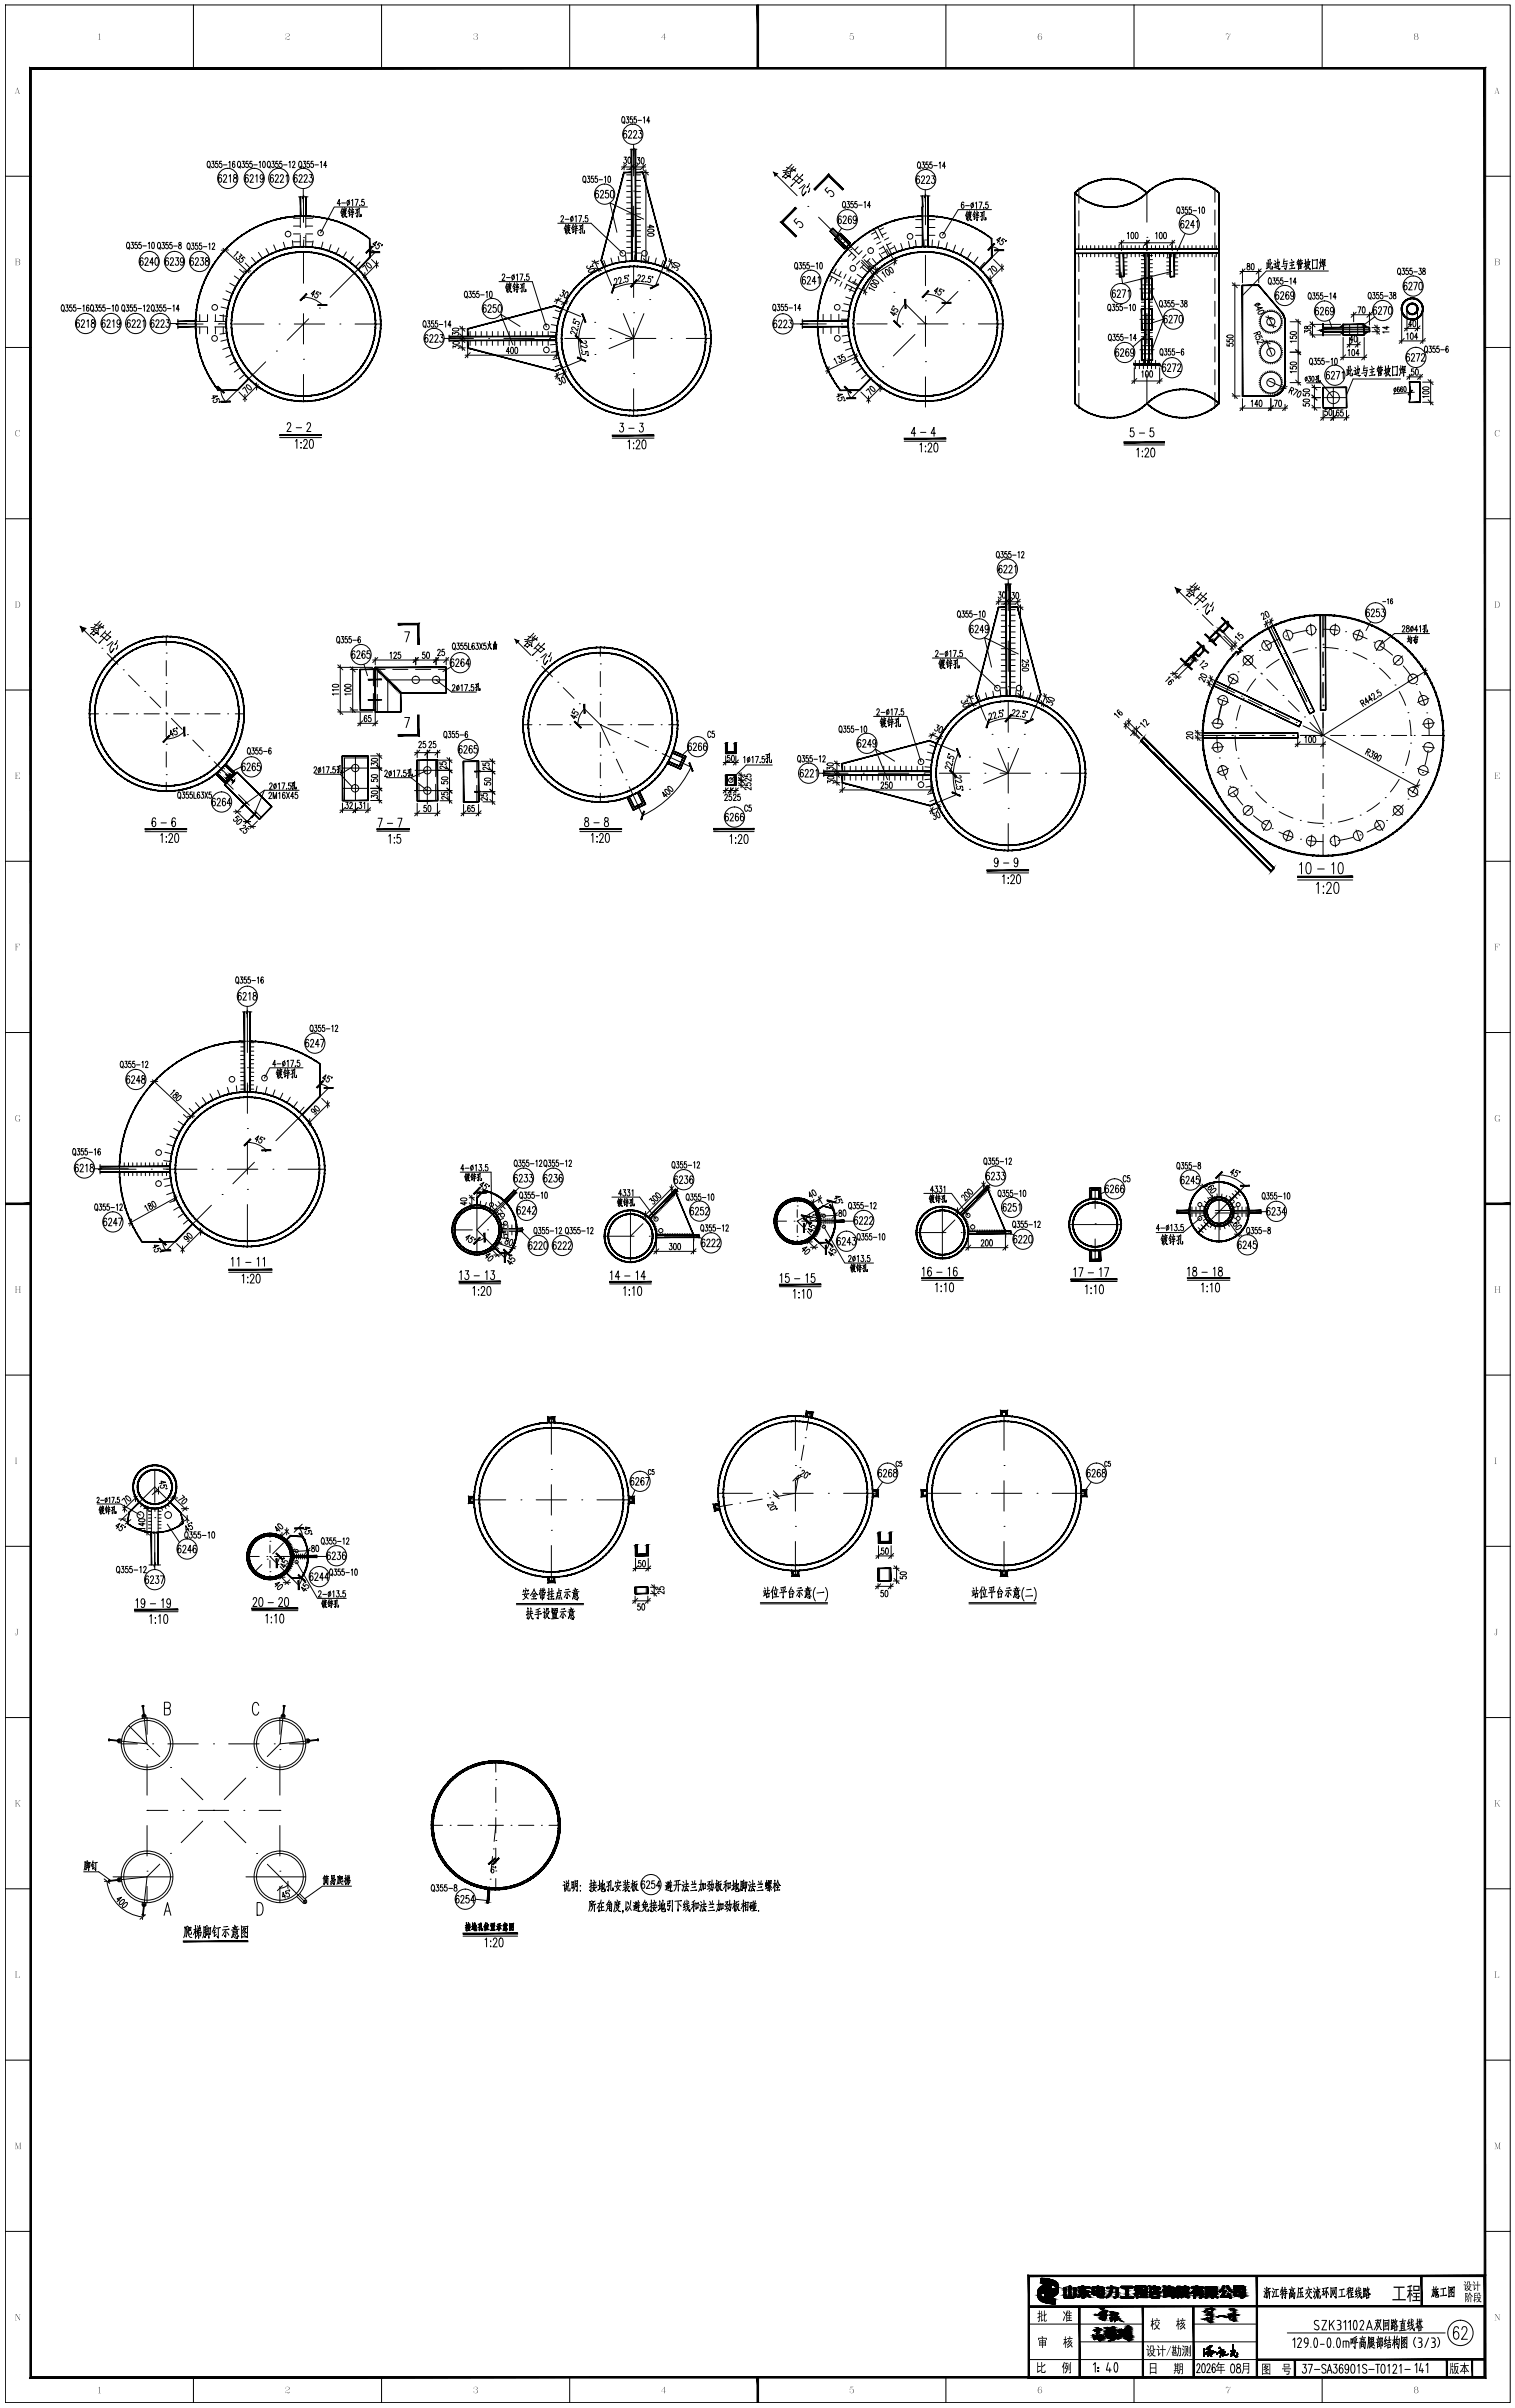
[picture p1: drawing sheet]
<svg xmlns="http://www.w3.org/2000/svg" width="598mm" height="950mm" viewBox="0 0 598 950" stroke-linecap="round" stroke-linejoin="round" font-family="sans-serif">
<!-- layer: 5 -->
<g fill="none" stroke="#000" stroke-width=".39">
<path d="M522.2 156.9h9.3M526.2 152.9v8M465.1 233.1l5.2 5.2M31.9 247.3l6.2 6.3M40.2 255.7h.1M42.3 257.9l4.2 4.2M65.6 257.6h.1M65.6 251.1v3.5M203.4 252.4l6.2 6.2M236.9 255.4v3.5M472.4 240.4h.1M474.6 242.6l4.2 4.2"/>
<path d="M480.9 248.9h.1M483 251l4.3 4.3M489.4 257.4h.1M490.9 258.8l4.9 5M494.7 258.5l-4.2 4.2M497.1 256.6h.1M498.6 252.7l2.6 4M501.6 247.4l3.8 7.8M504.8 252.1l-5.2 2.8M506.7 257.9h.1M507.5 258.7h.1M507.6 250.9h.1"/>
<path d="M507.6 248.3l1.5 4.6M516.2 256l-5.9 1.5M516.2 248.7l-5.8 1.3M517.2 246.1l.6 4.8M519.2 255.6h.1M519.2 248.4h.1M522.2 254.4h.1M522.2 248.2l6 .5M522.2 255.4l6 .6M522.2 254.2h.1M522.2 242.7v8.7M522.2 257.2v6.2"/>
<path d="M527.1 246.1l-.5 4.8M531.1 249.2h.1M531.2 256.7h.1M534 250l5.6 2.1M534.1 257.5l5.4 2.6M536.8 248.3l-1.6 4.6M542.3 253.4h.1M544.8 254.9l4.8 3.6M545.7 252.6l-2.5 4.1M553.5 258.8l-3.4 3.4M48.7 264.3h.1M50.8 266.4l4.2 4.3"/>
<path d="M57.1 272.8h.1M59.2 274.9l4.2 4.3M65.6 269.6h.1M65.6 260.6v6M65.6 272.6v6M211.7 260.7h.1M213.8 262.8l4.3 4.2M220.2 269.2h.1M222.3 271.3l4.2 4.2M228.7 277.7h.1M230.8 279.8l6.1 6.1M236.9 261.9h.1"/>
<path d="M236.9 273.9h.1M236.9 264.9v6M236.9 276.9v6M479.4 269.6l7.9 3.8M480.4 275.5l4.5 1.6M482 278.3l-1.3 5.9M482.9 275.5h.1M484.7 266.6l4 2.5M487 267.5l-2.9 5.3M488.7 265.1h.1M489.6 278.3l-1.6 5.8M490 274.7h.1"/>
<path d="M490.7 275.5h.1M492.7 276l5.4 2.6M495.6 267.9l-3.5 4.9M497.6 265.6h.1M497.9 265.9h.1M500 268l4.3 4.3M500.8 279.9h.1M504.8 260.1l-4.9 3.5M506.4 274.4h.1M508 260.7l2.6 5.4M508.5 276.5l4.3 4.2M511.9 268.8h.1"/>
<path d="M513.2 271.4l2.6 5.5M517.1 279.6h.1M522.2 278.4h.1M522.2 266.4h.1M522.2 266.2h.1M522.2 278.2h.1M522.2 269.2v6.2M542.1 261.7h.1M544.5 263.6l4.3 4.3M550.6 270.3h.1M551.8 260.5h.1M552.2 272.8l2.6 5.5"/>
<path d="M553.8 262.7l3.6 4.8M559 270.1h.1M559.7 266.6l-4.1 2.5M560.3 272.8l2.1 5.5M564 275.5l-4.5 1.6M35.3 281.6h3.6M41.9 281.6h.1M44.9 281.6h6M53.9 281.6h.1M56.9 281.6h6M65.5 281.3h.1M65.6 281.6h.1"/>
<path d="M65.6 293.6h.1M65.6 284.6v6M65.6 296.6v6M65.8 281.6h.1M67.6 283.4l4.3 4.3M68.9 281.6h6M74 289.8h.1M76.1 292l4.2 4.2M77.9 281.6h.1M80.9 281.6h6M82.4 298.4h.1M89.9 281.6h.1"/>
<path d="M92.9 281.6h3.5M206.4 285.9h3.6M212.9 285.9h.1M215.9 285.9h6.1M224.9 285.9h.1M227.9 285.9h6M236.9 285.9h.1M236.9 297.9h.1M236.9 288.9v6M236.9 285.9l3.8 8.2M236.9 285.9l8.2 3.8M239.9 285.9h6"/>
<path d="M242 296.8h.1M243.3 299.5l2.5 5.5M247.8 291h.1M248.9 285.9h.1M250.5 292.3l5.5 2.5M251.9 285.9h6M258.7 296.1h.1M260.9 285.9h.1M261.4 297.3l8.1 3.8M263.9 285.9h3.5M474.7 290.2h8.7M478.2 285.2l4.7 .5"/>
<path d="M480.3 290.2l.4 5.9M480.4 287.2h.1M481.3 299h.1M482.9 294.6l-4.7 .5M486.2 290.2h.1M486.5 290.2h.1M487.5 290.2l.5 6M487.6 287.1h.1M488.7 299.1h.1M489.2 290.2h6.2M498.2 290.2h.1M498.5 290.2h.1"/>
<path d="M501.2 290.2h6.2M503.5 281.2l5.4 2.6M510.2 290.2h.1M510.4 290.2h.1M511.6 285.1h.1M513.2 290.2h9M514.3 286.4l7.9 3.8M514.9 282.9h.1M517 285l5.2 5.2M518.4 282.3l3.8 7.9M522.2 281.4v8.8M522.2 290.2h.1"/>
<path d="M522.2 281.2v6M522.2 293.1v6.1M525.2 290.2h6M534.2 290.2h.1M537.2 290.2h6M546.2 290.2h.1M549.2 290.2h6M555.7 281.2h.1M556.3 284.1l.6 6.1M556.3 296.2l-1.5 5.8M556.7 293.2h.1M556.9 290.2h.1"/>
<path d="M558.2 290.2h.1M561.2 290.2h8.5M561.4 294.6l4.8 .5M563.1 281.2h.1M563.7 284.2l.4 6M563.7 296.1l-1.3 5.8M564 293.1h.1M566.2 285.2l-4.8 .5M65.6 305.6h.1M65.6 308.6v3.6M84.5 300.5l6.3 6.3M236.9 309.9h.1"/>
<path d="M236.9 300.9v6M236.9 312.9v3.5M247.1 307.7h.1M248.3 310.4l3.8 8.1M482 301.9l2.1 5.7M484.9 303.2l-4.5 1.6M485.4 310.2h.1M487 312.8l3.5 4.8M488.8 311.2l-4.1 2.5M489.6 302l2.5 5.5M492.6 319.8h.1M493.8 310.1h.1"/>
<path d="M494.3 318.1l-3.4 3.4M495.6 312.4l4.3 4.3M502.3 318.6h.1M522.2 302.2h.1M522.2 314.2h.1M522.2 305.1v6.1M522.2 317.1v6.1M544.5 316.7l-5 3.5M546.7 314.7h.1M550.1 318.1l3.4 3.4M552.2 307.5l-3.4 4.9M553.6 304.8h.1"/>
<path d="M553.8 317.6l-4.2 4.2M555.6 311.2l4.1 2.5M555.7 315.3h.1M559.5 303.2l4.5 1.6M560.3 307.6l-2.9 5.2M561.4 304.8h.1M494.7 321.8l4.9 3.6M501.2 323.6l-2.6 4.1M502.1 326.9h.1M504.8 328.3l5.6 2.1M504.8 320.2l5.5 2.6M509.2 327.4l-1.6 4.6"/>
<path d="M513.2 323.7h.1M513.3 331.1h.1M516.2 324.3l6 .6M516.2 331.6l6 .4M517.8 329.4l-.6 4.8M522.2 326.1h.1M522.2 329.1v8.6M525.2 331.9h.1M525.2 324.7h.1M526.6 329.4l.6 4.8M534 330.4l-5.8 1.2M534.1 322.8l-5.9 1.5"/>
<path d="M535.2 327.4l1.6 4.6M536.8 329.4h.1M536.9 321.6h.1M543.2 323.6l2.6 4M544.8 325.4l-5.2 2.9M547.3 323.7h.1M314.7 475.8h.1M314.7 472.8v1.5M314.7 477.3v3M322.5 477.3l-7.8 4.5M305.7 481.8h4.7M313.4 481.8h.1"/>
<path d="M314.7 481.8h.1M314.7 487.8h.1M314.7 483.3v3M314.7 489.3v1.5M314.7 481.8l2.3 2.3M316.4 481.8h6M317.8 485h.1M318.7 485.8l2.3 2.4M325.4 481.8h.1M328.4 481.8h4.8M319.6 557.1l-1.3 7.1M315.7 579h.1"/>
<path d="M317.3 570.2l-1 5.9M317.8 567.2h.1M289.1 593.5l-7.2 1.3M292 593h.1M300.9 591.4l-5.9 1.1M303.8 590.9h.1M315.2 582l-1.3 7.2-7.1 1.2M97.6 614.1h4.7M103.4 617.2l-3.2 3.2M105.3 614.1h.1M105.5 615.1h.1M106.6 608.1h.1"/>
<path d="M106.6 614.1h.1M106.6 605.1v1.5M106.6 609.6v3M106.6 615.6v3M106.6 614.1l2.3 2.3M108.3 614.1h6M109.7 617.3h.1M110.6 618.1l2.3 2.3M111.9 608.8l-4.3 4.2M114 606.6h.1M117.3 614.1h.1M119.3 601.3l-3.2 3.2"/>
<path d="M120.3 614.1h4.8M106.6 620.1h.1M106.6 621.6v1.5"/>
</g>
<!-- layer: 0 -->
<g fill="none" stroke="#000" stroke-width=".39">
<path d="M2.1 2h594v945.9h-594zM76.3 2v25M150.6 2v25M224.9 2v25M373.3 2v25M447.6 2v25M521.8 2v25M245.7 46.2l.2-.1a1.38 1.38 0 0 1 .7 1.2 1.38 1.38 0 0 1-.7 1.3 1.93 1.93 0 0 1-.2-2.4zM246.1 48.1l.4 .7M247.2 46.1h.9l-.5 .9a.73 .73 0 0 1 .5 .9 .73 .73 0 0 1-.9 .5l-.1-.3M247.3 51.9l-.6-.4a1.92 1.92 0 0 0 .1 3 .88 .88 0 0 0 .6-1.1 .88 .88 0 0 0-1-.6l-.3 .7M248.1 52.2l.1-.4a.65 .65 0 0 1 .9-.1 .65 .65 0 0 1 .1 .9l-1.2 1.9h1.4"/>
<path d="M248.8 58.9h1.1v.5l.3-1 .1 .5h1.1M249.6 46.1h-.8v.9a.74 .74 0 0 1 .9 .7 .74 .74 0 0 1-.9 .7l-.2-.3M250.1 57v4.6M250.1 52.2l.1-.4a.66 .66 0 0 1 .9-.1 .66 .66 0 0 1 .1 .9l-1.2 1.9h1.4M251.1 46.1h-.8v.9a.74 .74 0 0 1 1 .7 .74 .74 0 0 1-1 .7l-.1-.3M251.8 47.5h1.4M252.2 51.5h1.1l-.6 1.1a.84 .84 0 0 1 .7 1.3 .84 .84 0 0 1-1.4 0M254 46.5l.4-.4v2.5M256.5 47.7h-1.2l.8-1.6v2.5M2.1 69.5h10M82.1 63.7l.1-.1a1.36 1.36 0 0 1 .8 1.3 1.36 1.36 0 0 1-.8 1.2 2.01 2.01 0 0 1-.1-2.4zM82.4 65.6l.5 .8"/>
<path d="M83.6 63.6h.9l-.5 1a.75 .75 0 0 1 .5 .9 .75 .75 0 0 1-.9 .5l-.1-.4M85.9 63.6h-.7v1a.75 .75 0 0 1 .9 .7 .75 .75 0 0 1-.9 .7l-.2-.4M87.4 69.3l-.6-.4a1.92 1.92 0 0 0 .1 3 .88 .88 0 0 0 .6-1 .88 .88 0 0 0-1-.7l-.3 .7M87.5 63.6h-.8v1a.74 .74 0 0 1 .9 .7 .74 .74 0 0 1-.9 .7l-.1-.4M88.2 65.1h1.4M88.2 69.6l.1-.4a.66 .66 0 0 1 1-.1 .66 .66 0 0 1 0 .9l-1.2 1.9h1.4M90.3 64.1l.4-.5v2.5M90.4 69.5l.5-.6v3M92.3 69.1v.8a1.01 1.01 0 0 1 1.2 .9 1.01 1.01 0 0 1-.9 1.1 1.09 1.09 0 0 1-.4-1.3 1.09 1.09 0 0 1 1.1-.7v-.8zM92.7 64l-.3-.4a1.61 1.61 0 0 0-.1 2.5 .74 .74 0 0 0 .5-.8 .74 .74 0 0 0-.8-.6l-.3 .6M94 63.7l.2-.1a1.38 1.38 0 0 1 .8 1.3 1.38 1.38 0 0 1-.8 1.2 1.93 1.93 0 0 1-.2-2.4zM94.4 65.6l.5 .8"/>
<path d="M95.6 63.6h.8l-.4 1a.74 .74 0 0 1 .5 .9 .74 .74 0 0 1-.9 .5l-.2-.4M97.9 63.6h-.8v1a.75 .75 0 0 1 1 .7 .75 .75 0 0 1-1 .7l-.1-.4M97.9 69.3l-.6-.4a1.91 1.91 0 0 0 .1 3 .88 .88 0 0 0 .6-1 .88 .88 0 0 0-1-.7l-.3 .7M98.7 69.6l.1-.4a.66 .66 0 0 1 1-.1 .66 .66 0 0 1 0 .9l-1.2 1.9h1.4M99.4 63.6h-.7v1a.75 .75 0 0 1 .9 .7 .75 .75 0 0 1-.9 .7l-.2-.4M100.1 65.1h1.4M100.9 69.5l.5-.6v3M102.3 64.1l.4-.5v2.5M103.9 63.7l.2-.1a1.56 1.56 0 0 1 0 2.5l-.5-1zM103.9 69.9l-.3 .7a.81 .81 0 0 1-1-.8 .81 .81 0 0 1 1-.7l.3 .8a1.45 1.45 0 0 1-.8 2l-.4-.4M105.8 63.7l.2-.1a1.38 1.38 0 0 1 .8 1.3 1.38 1.38 0 0 1-.8 1.2 1.96 1.96 0 0 1-.2-2.4zM106.2 65.6l.5 .8"/>
<path d="M107.4 63.6h.8l-.5 1a.74 .74 0 0 1 .6 .9 .74 .74 0 0 1-.9 .5l-.2-.4M107.9 69.3l-.6-.4a1.91 1.91 0 0 0 .1 3 .88 .88 0 0 0 .6-1 .88 .88 0 0 0-1-.7l-.3 .7M108.7 69.6l.1-.4a.66 .66 0 0 1 .9-.1 .66 .66 0 0 1 .1 .9l-1.2 1.9h1.4M109.7 63.6h-.8v1a.75 .75 0 0 1 .9 .7 .75 .75 0 0 1-.9 .7l-.2-.4M110.7 69.6l.1-.4a.65 .65 0 0 1 .9-.1 .65 .65 0 0 1 .1 .9l-1.2 1.9h1.4M111.2 63.6h-.8v1a.75 .75 0 0 1 1 .7 .75 .75 0 0 1-1 .7l-.1-.4M111.9 65.1h1.4M112.9 69.5l.5-.6v3M114.1 64.1l.4-.5v2.5M115.5 64.2v-.3a.53 .53 0 0 1 .8-.1 .53 .53 0 0 1 0 .8l-.9 1.5h1.1M117.2 69.3l-.6-.4a1.91 1.91 0 0 0 .1 3 .88 .88 0 0 0 .6-1 .88 .88 0 0 0-.9-.7l-.4 .7M117.8 77.7h1.6l.1 .7 .3-1.4 .2 .7h1.6"/>
<path d="M118 69.6l.2-.4a.65 .65 0 0 1 .9-.1 .65 .65 0 0 1 0 .9l-1.2 1.9h1.4M118.2 63.7l.1-.1a1.38 1.38 0 0 1 .8 1.3 1.38 1.38 0 0 1-.8 1.2 1.93 1.93 0 0 1-.1-2.4zM118.6 65.6l.4 .8M119.7 74.4v5.4M119.7 63.6h.9l-.5 1a.74 .74 0 0 1 .6 .9 .74 .74 0 0 1-1 .5l-.1-.4M120 69.6l.1-.4a.66 .66 0 0 1 1-.1 .66 .66 0 0 1 0 .9l-1.1 1.9h1.3M122 63.6h-.7v1a.75 .75 0 0 1 .9 .7 .75 .75 0 0 1-.9 .7l-.2-.4M122.2 68.9h1.1l-.7 1.1a.84 .84 0 0 1 .8 1.3 .84 .84 0 0 1-1.5 0M123.6 63.6h-.8v1a.75 .75 0 0 1 1 .7 .75 .75 0 0 1-1 .7l-.1-.4M124.3 65.1h1.4M126.5 64.1l.4-.5v2.5M128.9 65.3h-1.1l.7-1.7v2.5"/>
<path d="M137.2 79.3a.72 .72 0 0 1 .8 .7 .72 .72 0 0 1-.8 .7l-.3-.6zM137.9 78.8l-.8 2.4M138.8 79.1l.4-.4v2.5M140.2 78.7h1.2l-.9 2.5M143.7 78.7h-.8l-.1 1a.71 .71 0 0 1 1.1 .6 .71 .71 0 0 1-1.1 .6l-.1-.2M230.3 69.6l.2-.1a1.38 1.38 0 0 1 .8 1.2 1.38 1.38 0 0 1-.8 1.3 1.9 1.9 0 0 1-.2-2.4zM230.7 71.5l.5 .7M231.9 69.5h.8l-.4 .9a.7 .7 0 0 1 .5 1 .7 .7 0 0 1-1 .4l-.1-.3M234.2 69.5h-.8v.9a.71 .71 0 0 1 1 .8 .71 .71 0 0 1-1.1 .6v-.3M235.7 69.5h-.7v.9a.71 .71 0 0 1 .9 .8 .71 .71 0 0 1-1 .6l-.1-.3M236.2 75.6l-.6-.5a1.92 1.92 0 0 0 .1 3 .88 .88 0 0 0 .6-1 .88 .88 0 0 0-1-.7l-.3 .7M236.4 70.9h1.4"/>
<path d="M237 75.8l.1-.4a.66 .66 0 0 1 .9-.1 .66 .66 0 0 1 .1 .9l-1.2 1.9h1.4M238.6 70l.4-.5v2.5M240.1 75.1h-1l-.1 1.3a.85 .85 0 0 1 1.3 .7 .85 .85 0 0 1-1.3 .7l-.1-.3M240.2 69.6l.2-.1a1.56 1.56 0 0 1 0 2.5l-.5-1.1zM241.2 75.3h.8l.3 1.1-.3 1.6-.5 .1a2.48 2.48 0 0 1-.3-2.8zM245.3 65.9h9.5M246.3 62h.9l-.5 .9a.7 .7 0 0 1 .6 1.1 .7 .7 0 0 1-1.2 0M246.3 64.9v2.1M247.3 64.9l-2 2M247.3 80h2M247.3 77.8h2M247.3 75.6h2"/>
<path d="M247.3 71.2h2M247.3 69h2M247.3 66.8h2M247.3 73.4h2M248.1 62.1l.2-.1a1.48 1.48 0 0 1 0 2.5l-.5-1.1zM249.3 64.9v2.1M250.3 64.9l-2 2M250.8 64.9v2.1M250.9 80h1.9M250.9 77.8h1.9M250.9 75.6h1.9M250.9 71.2h1.9"/>
<path d="M250.9 69h1.9M250.9 66.8h1.9M250.9 73.4h1.9M251.1 68h4.8M251.6 62.2h.9l-.5 .9a.69 .69 0 0 1 .6 1.1 .69 .69 0 0 1-1.2 0M251.9 64.9l-2 2M253.3 62.3l.3-.1a1.5 1.5 0 0 1 0 2.5l-.5-1.1zM253.9 64.9v2.1M253.9 67l2 2M254.8 64.9l-2 2M254.9 67v37M309 67.3l1.7 .2"/>
<path d="M310.3 68.3l-1.4 1.6 .2-.3 1.1 .8 1.1-1.1-1.3-.6M310.4 66l1.2 .6M310.9 68.2l.6 .4M312.1 66.2l1.9 1.3-.4-.1M312.1 67.4l-.4 2.3 .3 .3-.2-.7M312.5 67.2l-.8 .4-2.5 .5M312.6 64.8l-2.5 2.6M313.3 65.7l-1.2 1.3M314.1 66.4l-1.6 1.3M314.4 69.3l2.4 1.8-1.4 1.3-2.2-1.9M314.8 68.6l-2.1 2.4M316.8 68.7l-4.6 4.8 .4-.5"/>
<path d="M317.5 72.8l-2.1 1.6M317.9 73.3a3.2 3.2 0 0 0-.9 4l1.2-1.7-1.3 1.6M319.5 72.4l-1 1.6 .4-.4M319.6 74.2l-.6 1.7 .3-.5M326.5 73.9l-.9 1 1.1 1.3a.9 .9 0 0 1 .3-.9 .9 .9 0 0 1 1-.1l.5 .3a1.09 1.09 0 0 1 .7 1.1 1.09 1.09 0 0 1-.9 1l-.6-.2M332.8 79.6l.2-.1a1.36 1.36 0 0 1 .8 1.2 1.36 1.36 0 0 1-.8 1.3 1.9 1.9 0 0 1-.2-2.4zM334.4 79.5h.8l-.4 .9a.7 .7 0 0 1 .5 1 .7 .7 0 0 1-1 .4l-.1-.3M336.7 79.5h-.8v.9a.71 .71 0 0 1 1 .8 .71 .71 0 0 1-1.1 .6v-.3M338.2 79.5h-.7v.9a.71 .71 0 0 1 .9 .8 .71 .71 0 0 1-1 .6l-.1-.3M341.1 80l.4-.5v2.5M362.4 64l.2-.1a1.36 1.36 0 0 1 .8 1.3 1.36 1.36 0 0 1-.8 1.2 1.9 1.9 0 0 1-.2-2.4zM362.8 65.9l.5 .8"/>
<path d="M362.9 69.8l-.6-.4a1.93 1.93 0 0 0 .1 3 .88 .88 0 0 0 .6-1.1 .88 .88 0 0 0-1-.6l-.3 .7M363.3 77.3h1.6l.1 .7 .3-1.4 .2 .7h1.6M363.7 70.1l.1-.5a.67 .67 0 0 1 .9 0 .67 .67 0 0 1 .1 .9l-1.2 1.9h1.4M364 63.9h.8l-.5 1a.68 .68 0 0 1 .7 1 .68 .68 0 0 1-1.2 0M365.2 74.9v4.6M365.7 70.1l.1-.5a.66 .66 0 0 1 .9 0 .66 .66 0 0 1 .1 .9l-1.2 1.9h1.4M366.3 63.9h-.8v1a.71 .71 0 0 1 1 .7 .71 .71 0 0 1-1.1 .6v-.3M367.8 69.4h1.1l-.6 1.1a.85 .85 0 0 1 .7 1.2 .85 .85 0 0 1-1.3 .4l-.1-.3M367.8 63.9h-.7v1a.71 .71 0 0 1 .9 .7 .71 .71 0 0 1-1 .6l-.1-.3M368.5 65.3h1.4M370.7 64.4l.4-.5v2.5M373.2 65.6h-1.2l.8-1.7v2.5"/>
<path d="M384.1 79.8l-.8 2.4M386.4 79.7h1.2l-.8 2.5M389.9 79.7h-.8v1a.73 .73 0 0 1 1 .7 .73 .73 0 0 1-1.1 .6l-.1-.3M586.1 69.5h10M50.2 95.7l.2-.1a1.36 1.36 0 0 1 .8 1.2 1.36 1.36 0 0 1-.8 1.3 1.9 1.9 0 0 1-.2-2.4zM50.6 97.6l.5 .7M51.8 95.6h.8l-.4 .9a.7 .7 0 0 1 .5 1 .7 .7 0 0 1-1 .4l-.1-.3M54.1 95.6h-.8v.9a.71 .71 0 0 1 1 .8 .71 .71 0 0 1-1 .6l-.1-.3M55.7 95.6h-.8v.9a.71 .71 0 0 1 .9 .8 .71 .71 0 0 1-1 .6l-.1-.3M56.4 97h1.4M58.5 96.1l.4-.5v2.5M60.1 95.7l.2-.1a1.53 1.53 0 0 1 0 2.5l-.5-1.1z"/>
<path d="M62.4 95.8l.2-.2a1.39 1.39 0 0 1 .8 1.3 1.39 1.39 0 0 1-.8 1.3 1.96 1.96 0 0 1-.2-2.4zM62.8 97.7l.5 .7M64 95.6h.9l-.5 1a.75 .75 0 0 1 .5 .9 .75 .75 0 0 1-.9 .5l-.2-.3M66.3 95.6h-.8v1a.75 .75 0 0 1 1 .7 .75 .75 0 0 1-1 .7l-.1-.3M67.9 95.6h-.8v1a.74 .74 0 0 1 .9 .7 .74 .74 0 0 1-.9 .7l-.2-.3M68.6 97.1h1.4M70.7 95.8v.7a.84 .84 0 0 1 .9 .7 .84 .84 0 0 1-.7 1 .91 .91 0 0 1-.4-1.1 .91 .91 0 0 1 .9-.6v-.7zM74.1 96l.2-.1a1.36 1.36 0 0 1 .8 1.2 1.36 1.36 0 0 1-.8 1.3 1.9 1.9 0 0 1-.2-2.4zM74.5 97.9l.5 .7M75.7 95.9h.8l-.4 .9a.7 .7 0 0 1 .5 1 .7 .7 0 0 1-1 .4l-.1-.3M78 95.9h-.8v.9a.71 .71 0 0 1 1 .7 .71 .71 0 0 1-1 .7l-.1-.3M79.5 95.9h-.7v.9a.71 .71 0 0 1 .9 .7 .71 .71 0 0 1-1 .7l-.1-.3"/>
<path d="M80.2 97.3h1.4M82.4 96.4l.4-.5v2.5M83.8 96.5l.1-.4a.53 .53 0 0 1 .8 0 .53 .53 0 0 1-.1 .7l-.9 1.6h1.1M88 98l10.3 9.6M88.1 99.4h.1M90.2 98.6l-2.9 .1M93.4 99.4l.6-.1-1.7 1.9M102 99.6l1.5 2.2M105 98.1l1.3 2.4M108 96.6l1.1 2.5M111.8 95.6l.9 2.6M115.4 94.9l.3 2.7"/>
<path d="M119.9 94.6l-.1 2.7M123.6 95.1l-.5 2.4M127.4 95.5l-.6 2.6M130.7 96.5l-1 2.6M133.8 97.8l-1.2 2.5M134.3 80.3h-1.2l.8-1.6v2.5M134.9 80.1h1.5M135 83.6l-.1 1.7 .4-.7M135.1 82l-.6 1.8M135.3 83.4l-.6 .2M135.3 84l-.7 .3M135.4 82.7l-.5 .2"/>
<path d="M135.5 82.3v2.2l-.4 1.2M135.7 84.4l.8-.3-1.2 1.8M135.8 84.6l.8 1h.4l-.6-.2M136 81.9l.2 .5M136.4 82.7v1l-.4 .3-.1-1.2M136.5 82.5l.3-.1-1.2 .3M136.7 99.4l-1.4 2.3M136.8 83.1l-1.1 .3M137.9 83.4l-.1 1.9 .5-.6M138 81.9l-.7 1.8M138.2 83.2l-.5 .2M138.3 84l-.7 .2"/>
<path d="M138.3 82.6l-.5 .1M138.7 83.1l.1 .5M138.9 81.9l.1 .6M139 83.8v2v-.6M139.3 83l-.2 .8M139.4 82.7h.2l-1.1 .2M139.4 83.7l.3-.1-1.2 .3M139.6 84.4l-1 .3M140.3 82.6l1.1-.1-.5 .8-.1-.2M140.9 83.3v2.4l-.3-.5 .3 .4M141.5 83.6l-1.3 .7M141.7 82.1v3.2l.8 .1v-.9v.9"/>
<path d="M142 80.9v.3zM145 81.7h-13.1l-5.4 10.2M145.7 98.5l1.1 .2 1.3 .8-2.3 2.3M148.2 96.9l-1-.7 1.5-.9-1.3 2.1M150.3 96.2l-.7-.4-.7 .8a.71 .71 0 0 1 .7 1.1 .71 .71 0 0 1-1.3-.1l.1-.2M150.6 96.7l.3-.2-.2 .5zM220.2 88.1h13.1l12.5 11.9M221.4 85.7l.1-.4a.55 .55 0 0 1 .8-.1 .55 .55 0 0 1 0 .8l-1 1.6h1.2M223.1 86.5h1.5M223.2 90.1l-.1 1.7 .5-.7M223.3 88.5l-.6 1.8M223.5 89.9l-.5 .2"/>
<path d="M223.5 90.5l-.7 .3M223.6 89.2l-.5 .2M223.8 88.8l-.4 3.4M224 90.9l.7-.3-1.1 1.8M224.1 91l.7 1.1h.4l-.5-.2M224.2 88.4l.2 .5M224.6 89.2v1l-.4 .3-.1-1.2M224.8 89l.2-.1-1.2 .3M225 89.6l-1.1 .3M225.4 85.7a.73 .73 0 0 1 .9 .7 .73 .73 0 0 1-.9 .7l-.2-.6zM226.1 85.2l-.8 2.4M226.2 89.9l-.1 1.9 .5-.6"/>
<path d="M226.3 88.4l-.7 1.8M226.5 89.7l-.6 .2M226.5 90.5l-.7 .2M226.6 89.1l-.5 .1M226.9 89.6l.2 .5M227 85.6l.4-.5v2.5M227.1 88.4l.2 .5M227.3 90.3l-.1 2 .1-.6M227.5 89.5l-.2 .8M227.6 89.2h.2l-1.1 .2M227.7 90.2l.3-.1-1.3 .3M227.8 90.9l-1 .3"/>
<path d="M228.4 85.1h1.2l-.9 2.5M228.6 89.1l1.1-.1-.5 .8-.2-.2M229.2 89.8v2.4l-.3-.5 .3 .4M229.7 90.1l-1.3 .7M229.9 88.6l.1 3.2 .7 .1v-.9v.9M230.3 87.3v.3zM231.9 85.1h-.8l-.1 1.1a.71 .71 0 0 1 1.1 .5 .71 .71 0 0 1-1.1 .6l-.1-.2M247.3 95.4h2M247.3 93.2h2M247.3 91h2M247.3 88.8h2M247.3 99.8h2"/>
<path d="M247.3 97.6h2M247.3 84.4h2M247.3 82.2h2M247.3 86.6h2M250.9 95.4h1.9M250.9 93.2h1.9M250.9 91h1.9M250.9 88.8h1.9M250.9 99.8h1.9M250.9 97.6h1.9M250.9 84.4h1.9M250.9 82.2h1.9"/>
<path d="M250.9 86.6h1.9M254.1 86.5l-13.4-6.5 2.8 11.7M255.6 89.6h2.5l-1.6-.9v1.3M255.7 90.6l1.9-.1 .5 .6a1.63 1.63 0 0 1-2.5-.2zM255.7 92.3l1.3-.2 1.1 .5a1.5 1.5 0 0 1-2.5 0zM314.3 86.2l-.9 .9 1.1 1.3a.89 .89 0 0 1 .3-.9 .89 .89 0 0 1 .9-.1l.6 .3a1.2 1.2 0 0 1 .2 2l-1-.1M332 85.6l-.6-.4a1.93 1.93 0 0 0 .1 3 .88 .88 0 0 0 .6-1 .88 .88 0 0 0-1-.7l-.3 .7M332.2 90l-1.9 2.8M332.8 85.9l.1-.4a.66 .66 0 0 1 1-.1 .66 .66 0 0 1 0 .9l-1.2 1.9h1.4M333.2 81.5l.5 .7M336 85.6l-.6-.4a1.93 1.93 0 0 0 .1 3 .88 .88 0 0 0 .6-1 .88 .88 0 0 0-1-.7l-.3 .7M338 86.2l-.3 .7a.81 .81 0 0 1-1-.8 .81 .81 0 0 1 1-.7l.3 .8a1.49 1.49 0 0 1-.8 2l-.4-.4"/>
<path d="M338.9 80.9h1.4M343.6 81.2h-1.2l.8-1.7v2.5M349.9 98.3l1.3 2.4M351.2 99.9l2.5 4.2M352.9 96.8l1.1 2.5M355.5 96l.8 2.6M358.6 95.3l.5 2.6M361.3 94.8l.4 2.7M364.7 94.6v2.7M368 94.6l-.2 2.8M370.6 95l-.4 2.7M373.9 95.7l-.7 2.6"/>
<path d="M377.1 96.7l-.9 2.6M380.2 98l-1.1 2.5M380.4 80.1l-.3-.4a1.54 1.54 0 0 0-.1 2.5 .74 .74 0 0 0 .5-.9 .74 .74 0 0 0-.8-.5l-.3 .6M381.1 81.1h1.5M381.6 84.8l-.1 1.8 .5-.7M381.7 83.3l-.6 1.8M381.9 84.7l-.5 .2M381.9 85.3l-.7 .2M382 84l-.5 .1M382.1 83.6l-.3 3.4M382.4 85.6l.7-.2-1.1 1.7M382.5 85.8l.7 1.1h.4l-.5-.2"/>
<path d="M382.6 83.1l.2 .6M383 84v1l-.4 .3-.1-1.2M383.2 83.7h.2l-1.2 .2M383.2 99.6l-1.4 2.3M383.4 84.4l-1.1 .3M383.4 80.3a.72 .72 0 0 1 .9 .7 .72 .72 0 0 1-.9 .7l-.2-.6zM384.6 84.7l-.1 1.9 .5-.7M384.7 83.2l-.7 1.8M384.9 84.5l-.6 .2M384.9 85.2l-.7 .3M385 83.9l-.5 .1M385 80.2l.4-.5v2.5"/>
<path d="M385.3 84.4l.1 .5M385.5 83.2l.2 .5M385.7 85.1l-.1 2 .1-.6M385.9 84.3l-.2 .8M386 84l.2-.1-1.1 .3M386.1 85l.3-.1-1.3 .3M386.2 85.7l-1 .2M387 83.9l1-.1-.5 .8-.1-.2M387.5 84.6l.1 2.3-.3-.4 .3 .4M388.1 84.8l-1.3 .8M388.3 82v.2zM388.3 83.3l.1 3.3 .7 .1v-.9v.9"/>
<path d="M391.3 97.4l1.7 .3 1.4 1-3.1 3.1M391.3 82.7h-13.1l-6.2 10.1M394.5 95.3l-1.1-.7 1.5-1-1.2 2.2M396.5 94.6l-.7-.5-.5 .9a.73 .73 0 0 1 .6 1.1 .73 .73 0 0 1-1.3-.1l.1-.2M396.9 95h.3l-.3 .3zM425.7 96.9v1.4M425.7 99.9v1.4M427.3 96.9v1.4M427.3 99.9v1.4M428.9 96.9v1.4M428.9 99.9v1.4M430.5 96.9v1.4"/>
<path d="M430.5 99.9v1.4M432.1 96.9v1.4M432.1 99.9v1.4M433.7 96.9v1.4M433.7 99.9v1.4M435.3 96.9v1.4M435.3 99.9v1.4M436.9 96.9v1.4M436.9 99.9v1.4M438.5 96.9v1.4M438.5 99.9v1.4M440.1 96.9v1.4"/>
<path d="M440.1 99.9v1.4M441.6 95.8h22.1M441.7 96.9v1.4M441.7 99.9v1.4M442.6 94.8v4.1M443.3 96.9v1.4M443.3 99.9v1.4M443.6 94.8l-2 2M444.9 96.9v1.4M444.9 99.9v1.4M444.9 92.2l.5-.5v2.5M446.5 96.9v1.4"/>
<path d="M446.5 99.9v1.4M446.6 91.8l.2-.1a1.48 1.48 0 0 1 0 2.5l-.4-1.1zM448.1 96.9v1.4M448.1 99.9v1.4M448.3 91.8l.2-.1a1.48 1.48 0 0 1 0 2.5l-.5-1.1zM449.7 96.9v1.4M449.7 99.9v1.4M451.3 96.9v1.4M451.3 99.9v1.4M452.7 94.8v4.1M452.9 96.9v1.4M452.9 99.9v1.4"/>
<path d="M453.7 94.8l-2 2M454.5 96.9v1.4M454.5 99.9v1.4M456.1 96.9v1.4M456.1 99.9v1.4M456.1 92.2l.5-.5v2.5M457.7 96.9v1.4M457.7 99.9v1.4M457.8 91.8l.3-.1a1.5 1.5 0 0 1 0 2.5l-.5-1.1zM459.3 96.9v1.4M459.3 99.9v1.4M459.5 91.8l.2-.1a1.48 1.48 0 0 1 0 2.5l-.5-1.1z"/>
<path d="M460.9 96.9v1.4M460.9 99.9v1.4M462.5 96.9v1.4M462.5 99.9v1.4M462.7 94.8v4.1M463.7 94.8l-2 2M464.1 96.9v1.4M464.1 99.9v1.4M464.8 81.8l.1-.1a1.36 1.36 0 0 1 .8 1.2 1.36 1.36 0 0 1-.8 1.3 1.9 1.9 0 0 1-.1-2.4zM465.2 83.7l.4 .7M465.7 96.9v1.4M465.7 99.9v1.4"/>
<path d="M466.3 81.7h.9l-.5 .9a.7 .7 0 0 1 .5 1 .7 .7 0 0 1-1 .4v-.3M467.2 87.4l-.6-.4a1.89 1.89 0 0 0 .1 3 .88 .88 0 0 0 .6-1.1 .88 .88 0 0 0-1-.6l-.3 .7M467.3 96.9v1.4M467.3 99.9v1.4M467.7 92.1l-3.1 7M468 87.7l.1-.4a.66 .66 0 0 1 1-.1 .66 .66 0 0 1 0 .9l-1.2 1.9h1.4M468.7 81.7h-.8v.9a.71 .71 0 0 1 .9 .8 .71 .71 0 0 1-1 .6l-.1-.3M468.9 96.9v1.4M468.9 99.9v1.4M470.2 81.7h-.8v.9a.71 .71 0 0 1 1 .7 .71 .71 0 0 1-1.1 .7v-.3M470.5 96.9v1.4M470.5 99.9v1.4"/>
<path d="M470.9 83.1h1.4M471.4 89h-1.5l1-2v3M472.1 96.9v1.4M472.1 99.9v1.4M472.2 87.6l.5-.6v3M473.1 82.2l.3-.5v2.5M473.7 96.9v1.4M473.7 99.9v1.4M474.6 81.8l.2-.1a1.56 1.56 0 0 1 0 2.5l-.4-1.1zM475.3 96.9v1.4M475.3 99.9v1.4M476.9 96.9v1.4"/>
<path d="M476.9 99.9v1.4M478.5 96.9v1.4M478.5 99.9v1.4M480.1 96.9v1.4M480.1 99.9v1.4M56.5 102.1l-.7-.4a1.9 1.9 0 0 0 .1 3 .88 .88 0 0 0 .6-1.1 .88 .88 0 0 0-1-.6l-.3 .7M57.2 102.4l.1-.4a.66 .66 0 0 1 1-.1 .66 .66 0 0 1 0 .9l-1.2 1.9h1.4M60.6 103.7h-1.5l1-2v3M61.4 101.8h.9l.2 1.2-.2 1.5-.6 .2a2.47 2.47 0 0 1-.3-2.9zM66.5 102.1l-.6-.4a1.89 1.89 0 0 0 .1 3 .88 .88 0 0 0 .6-1.1 .88 .88 0 0 0-1-.6l-.3 .7M67.3 102.4l.1-.4a.66 .66 0 0 1 .9-.1 .66 .66 0 0 1 .1 .9l-1.2 1.9h1.4M69.4 101.7h1.1l-.6 1.1a.86 .86 0 0 1 .6 1.2 .86 .86 0 0 1-1.2 .4l-.1-.3"/>
<path d="M72.5 102.7l-.3 .7a.81 .81 0 0 1-1-.8 .81 .81 0 0 1 1-.8l.3 .9a1.45 1.45 0 0 1-.8 2l-.4-.4M76.3 102.1l-.6-.4a1.89 1.89 0 0 0 .1 3 .88 .88 0 0 0 .6-1.1 .88 .88 0 0 0-1-.6l-.3 .7M77.1 102.4l.1-.4a.67 .67 0 0 1 1-.1 .67 .67 0 0 1 0 .9l-1.2 1.9h1.4M79.2 101.7h1.1l-.6 1.1a.84 .84 0 0 1 .7 1.3 .84 .84 0 0 1-1.4 0M81.2 101.8v.9a1.01 1.01 0 0 1 1.2 .8 1.01 1.01 0 0 1-.9 1.2 1.08 1.08 0 0 1-.4-1.3 1.08 1.08 0 0 1 1.1-.7l.1-.6a.68 .68 0 0 0-1.1-.3zM88 117.9l2.6 .8M89.2 114.7l2.5 1.2M90.7 111.7l2.4 1.4M92.5 108.9l2.2 1.6M94.5 106.3l2.1 1.7M94.9 100.1l.7 .7-1 .3a.7 .7 0 0 1-.3 1.2 .7 .7 0 0 1-.9-.8M96.7 101.9l-.6-.6-.6 .7a.73 .73 0 0 1 .2 1.2 .73 .73 0 0 1-1.2-.3l.1-.3"/>
<path d="M96.8 103.8l1.9 1.9M96.9 107.7h.1M99 106.9l-2.9 .1M99.3 101.6l1.7 2.1M119.8 117.2a10.6 10.6 0 0 1 7.5 3.1M124 116.4l-1.2-.5 1.4-1.2-.9 2.3M125.9 115.4l-.7-.4-.5 1a.71 .71 0 0 1 .8 1 .71 .71 0 0 1-1.3 .1v-.3M126.4 115.6l.2 .1-.2 .3zM139.5 101.2l-1.6 2.2M142 107l2.7 2.7M142.1 103.3l-1.8 2.1M143.1 105.4l.8-.8 1.2 2.4"/>
<path d="M144 107.5v2.8M144.8 103.8a1.59 1.59 0 0 1 1.6 1.9 1.62 1.62 0 0 1-1.6-1.9zM146.6 102.4l2.7 2.7M148.6 102.9v2.9M149.3 103.6l-6 6.1M183.6 115l.1-.1a1.38 1.38 0 0 1 .8 1.3 1.38 1.38 0 0 1-.8 1.2 1.93 1.93 0 0 1-.1-2.4zM184 116.9l.4 .8M185.1 114.9h.9l-.5 1a.69 .69 0 0 1 .5 .9 .69 .69 0 0 1-.9 .4l-.1-.3M187.5 114.9h-.8v1a.74 .74 0 0 1 .9 .7 .74 .74 0 0 1-.9 .7l-.2-.4M189 114.9h-.8v1a.74 .74 0 0 1 1 .7 .74 .74 0 0 1-1 .7l-.1-.4M189.7 116.3h1.4M191.9 115.4l.4-.5v2.5"/>
<path d="M193.4 115l.3-.1a1.56 1.56 0 0 1 0 2.5l-.5-1.1zM197 111.1h13.1l5.5 17.9M198.2 108.7l.1-.4a.55 .55 0 0 1 .8-.1 .55 .55 0 0 1 0 .9l-1 1.5h1.2M199.9 109.5h1.5M200 113.1l-.1 1.8 .5-.7M200.2 111.6l-.7 1.8M200.3 113l-.5 .2M200.3 113.6l-.7 .3M200.4 112.3l-.5 .1M200.6 112l-.1 2.1-.3 1.2M200.8 114l.8-.3-1.2 1.8M200.9 114.2l.7 1h.5l-.6-.2"/>
<path d="M201.1 111.5l.1 .5M201.5 112.3l-.1 1-.4 .3v-1.2M201.6 112.1l.2-.1-1.2 .3M201.8 112.7l-1.1 .3M202.2 108.7a.72 .72 0 0 1 .9 .7 .72 .72 0 0 1-.9 .7l-.2-.6zM202.9 108.2l-.8 2.4M203 113l-.1 1.9 .5-.7M203.1 111.5l-.7 1.8M203.3 112.8l-.6 .3M203.3 113.6l-.7 .2M203.4 112.2l-.5 .1M203.8 112.7l.1 .5"/>
<path d="M203.8 108.6l.4-.5v2.5M204 111.5l.1 .5M204.1 113.4v2v-.6M204.3 112.6l-.1 .8M204.4 112.3h.3l-1.1 .2M204.5 113.3l.3-.1-1.3 .3M204.6 114l-1 .2M205.2 108.1h1.2l-.8 2.5M205.4 112.2l1.1-.1-.5 .8-.2-.2M206 112.9v2.4l-.3-.5 .3 .4M206.5 113.1l-1.3 .8M206.7 111.7l.1 3.2 .8 .1-.1-.9v.9"/>
<path d="M207.1 110.4v.2zM208.7 108.1h-.8l-.1 1.1a.71 .71 0 0 1 1.1 .6 .71 .71 0 0 1-1.1 .6l-.1-.3M219.2 118l4.6 1.9M220.5 117.5l-1 2.3M221.4 117.9l-2.6 1M222 114.4l.9 .4-.9 .6a.7 .7 0 0 1 .2 1.2 .7 .7 0 0 1-1.1-.4M223.2 118.6l-.9 2.3M223.3 115.4l.6-.2a1.48 1.48 0 0 1-1 2.3l-.2-.6zM224.2 119l-2.6 1.1M232.5 106.5l1.4-.6 .6 .2a1.51 1.51 0 0 1-2.3 1zM233.6 103l2.7 1.1M233.8 104.3l.3 .8-1.1-.1a.69 .69 0 0 1-.7 1 .69 .69 0 0 1-.5-1.1"/>
<path d="M234.6 102.6l1.9 4.6M234.8 105.8l2.6 1M236.3 103l-2.3 .9M237.5 105.7l-2.3 1M238.3 102.7l.8 2.3M241.1 101.8l.6 2.3M242.5 110.6v-.4a.56 .56 0 0 1 .8-.3 .56 .56 0 0 1 .2 .8l-.6 1.7 1.1-.3M244 101.2l.4 2.3M244.1 110.1v-.3a.55 .55 0 0 1 .8-.3 .55 .55 0 0 1 .2 .8l-.6 1.7 1.2-.3M246.2 111.3l.1 .3zM246.9 100.8l.3 2.4M247.3 108.7l-.8 .2 .2 1.1a.7 .7 0 0 1 1.2 .3 .7 .7 0 0 1-.9 .8l-.2-.2"/>
<path d="M247.9 108.5l.2 .5zM249.7 100.6v2.4M250.5 100.6v2.4M251.1 103h4.8M251.8 108.9l.1-.3a.56 .56 0 0 1 .8 0 .56 .56 0 0 1 0 .8l-1.2 1.4 1.1 .2M253.2 100.8l-.2 2.4M253.4 109.2l.2-.4a.56 .56 0 0 1 .8 0 .56 .56 0 0 1-.1 .9l-1.2 1.3 1.2 .2M253.9 102l2 2M255 111.1l-.1 .2zM256.2 101.2l-.5 2.3M256.9 109.1l-.8-.1-.1 .9a.74 .74 0 0 1 .9 .8 .74 .74 0 0 1-1.2 .5v-.3M257.5 109.2h.2l-.2 .4z"/>
<path d="M258.3 113a21.4 21.4 0 0 0-16.3 .9M259 101.8l-.6 2.3M261.9 102.7l-.9 2.3M262.7 105.7l1.8 .8M263.1 104.8l1 2.6M263.8 103l1.9 .7M264.2 102l1.1 2.7M265.1 102.4l-1.9 4.6M265.2 105.8l.3-.9 .7 .8a.7 .7 0 0 1 1.2-.1 .7 .7 0 0 1-.4 1.1M266 103.7a1.61 1.61 0 0 1 2.2 1.2 1.61 1.61 0 0 1-2.2-1.2zM313.9 103.7l.2-.1a1.38 1.38 0 0 1 .8 1.3 1.38 1.38 0 0 1-.8 1.2 1.93 1.93 0 0 1-.2-2.4zM314.3 105.6l.5 .7"/>
<path d="M315.5 103.6h.8l-.5 1a.69 .69 0 0 1 .6 .9 .69 .69 0 0 1-1 .4l-.1-.3M317.8 103.6h-.8v1a.74 .74 0 0 1 1 .7 .74 .74 0 0 1-1 .7l-.2-.4M317.8 109.5l-.6-.4a1.93 1.93 0 0 0 .2 3 .88 .88 0 0 0 .5-1.1 .88 .88 0 0 0-1-.6l-.2 .7M318.6 109.8l.1-.4a.66 .66 0 0 1 1-.1 .66 .66 0 0 1 0 .9l-1.2 1.9h1.5M319.3 103.6h-.7v1a.74 .74 0 0 1 .9 .7 .74 .74 0 0 1-.9 .7l-.2-.4M320 105h1.4M322.1 111.1h-1.6l1-2v3M322.2 104.1l.4-.5v2.5M322.9 109.7l.4-.6v3M323.7 103.7l.3-.1a1.56 1.56 0 0 1 0 2.5l-.5-1.1zM333 119.8l2.7 .6M333.8 117.2l2.6 .9"/>
<path d="M335 114.1l2.5 1.1M336.5 111.1l2.4 1.3M338.2 113.3l4 2.2M338.3 108.2l2.2 1.6M340.3 105.6l2.1 1.7M340.9 113.6l.8 2.7M342.5 105.3l2.5 4.1M342.6 103.1l1.9 1.9M342.8 104.9l4 2.2M343.2 114l-.2-.6 2.2 1.2M343.8 112a1.61 1.61 0 0 1 2.1 1.3 1.58 1.58 0 0 1-2.1-1.3zM344.3 102l1.7 2.1"/>
<path d="M344.6 110.5a1.59 1.59 0 0 1 2.1 1.4 1.61 1.61 0 0 1-2.1-1.4zM344.8 107.2l-.6 2.8M345.5 105.2l.8 2.8M346.4 105.7l-5.6 10.2M347 100l1.5 2.3M348.2 107.9l.1-.7 1.3 2.2M349.6 106.4a1.47 1.47 0 0 1 1.3 2.1l-1-.6-.4-.9zM351 105.5a1.49 1.49 0 0 1 1.3 2.2l-.6-.2-.6-.8zM353.5 101.8l-.6 2.8M354.1 102.7l-10.4 6.4M357.4 119.9a11.2 11.2 0 0 0-3.3 7.9M365.3 116a11.7 11.7 0 0 1 8.3 3.5"/>
<path d="M369.9 115.2l-1.1-.4 1.4-1.3-1 2.4M371.9 114.2l-.8-.3-.3 .9a.73 .73 0 0 1 .6 1.1 .73 .73 0 0 1-1.2 .1v-.3M372.4 114.5l.2 .1-.3 .3zM386 101.4l-1.6 2.2M387.6 106.9l3.9 4M388.6 103.6l-1.8 2M389.9 106.7l.8-.8 1.2 2.3M390.8 108.8v2.8M391.6 105.1a1.59 1.59 0 0 1 1.6 1.8 1.62 1.62 0 0 1-1.6-1.8zM392.2 102.3l3.9 4M395.4 104.2v2.8M396.1 104.9l-6 6"/>
<path d="M440.2 114.8l-.6-.5a1.92 1.92 0 0 0 .1 3.1 .88 .88 0 0 0 .6-1.1 .88 .88 0 0 0-1-.7l-.3 .8M440.5 108.1h1.4M440.5 106.5h1.4M440.5 104.9h1.4M440.5 103.3h1.4M440.5 101.7h1.4M440.5 100.1h1.4M441 115.1l.1-.5a.65 .65 0 0 1 .9-.1 .65 .65 0 0 1 .1 1l-1.2 1.9h1.4M442.9 114.3h1.4l-1 3.1M443.5 108.1h1.4M443.5 106.5h1.4M443.5 104.9h1.4"/>
<path d="M443.5 103.3h1.4M443.5 101.7h1.4M443.5 100.1h1.4M445.2 114.9l.5-.6v3.1M450.5 107.2h1.4M450.5 119.2h1.4M450.5 108.8h1.4M450.5 105.6h1.4M450.5 104h1.4M450.5 102.4h1.4M450.5 100.8h1.4M453.5 107.2h1.4"/>
<path d="M453.5 119.2h1.4M453.5 108.8h1.4M453.5 105.6h1.4M453.5 104h1.4M453.5 102.4h1.4M453.5 100.8h1.4M454.1 114.7l5.2 11.2-4.7 1.5M457.9 118.7l.1-.1a1.36 1.36 0 0 1 .9 1.3 1.36 1.36 0 0 1-.9 1.2 1.93 1.93 0 0 1-.1-2.4zM459.4 118.6h.9l-.5 1a.69 .69 0 0 1 .5 .9 .69 .69 0 0 1-.9 .3l-.1-.2M460.5 108.1h1.4M460.5 106.5h1.4M460.5 104.9h1.4"/>
<path d="M460.5 103.3h1.4M460.5 101.7h1.4M460.5 100.1h1.4M461.8 118.6h-.8v1a.74 .74 0 0 1 .9 .7 .74 .74 0 0 1-.9 .7l-.2-.4M462.5 107.1l-19.4 4.8-.7-4.5M463.3 118.6h-.8v1a.74 .74 0 0 1 1 .7 .74 .74 0 0 1-1 .7l-.1-.4M463.5 108.1h1.4M463.5 106.5h1.4M463.5 104.9h1.4M463.5 103.3h1.4M463.5 101.7h1.4M463.5 100.1h1.4"/>
<path d="M466.1 118.6h.8l-.4 1a.73 .73 0 0 1 .5 .9 .73 .73 0 0 1-.9 .5l-.2-.4M467.6 118.7v.7a.84 .84 0 0 1 1 .8 .84 .84 0 0 1-.7 .9 .92 .92 0 0 1-.4-1 .92 .92 0 0 1 .9-.7v-.7zM486.4 112.6h3M486.4 111.6l2 1.9M487.4 111.6v45.7M489.4 107.1h8.4M490.4 106.1v5.5M491.4 106.1l-2 2M492.3 104.1v.7a.85 .85 0 0 1 1 .7 .85 .85 0 0 1-.7 1 .92 .92 0 0 1-.4-1.1 .92 .92 0 0 1 1-.6v-.7zM494.1 104.1l.2-.1a1.5 1.5 0 0 1 0 2.5l-.5-1.1zM496.8 106.1v5.5M497.8 106.1l-2 2"/>
<path d="M500 103.6l.1 2.2M500.5 102.5l.1 3M500.9 109.8l.1-.2a1.36 1.36 0 0 1 .8 1.3 1.36 1.36 0 0 1-.8 1.2 1.98 1.98 0 0 1-.1-2.3zM501 105.2l-1.2 .8M501 104l-.4 .2M501.2 102.2v3.6l.3 .4 .7-.1v-1v1M501.2 111.7l.5 .7M501.9 103.5l-.6 1M502.4 109.6h.9l-.5 1a.7 .7 0 0 1 .5 .9 .7 .7 0 0 1-1 .4v-.2M502.7 104.2l.9-.2-.4 1.6M502.8 105.6l2.1 .6 .4-.2-.6 .1M503.1 102.8l.3 .5"/>
<path d="M503.8 103.7l1.2-.3-.5 2-.2-.5 .2 .5M504.3 102.2l-.1 1.9-.5 1.4M504.7 115.5l-.6-.4a1.93 1.93 0 0 0 .1 3 .88 .88 0 0 0 .6-1 .88 .88 0 0 0-1-.7l-.3 .7M504.7 109.6h-.7v1a.71 .71 0 0 1 .9 .7 .71 .71 0 0 1-1 .6l-.1-.2M505.5 115.8l.1-.4a.66 .66 0 0 1 .9-.1 .66 .66 0 0 1 .1 .9l-1.2 1.9h1.4M506.3 109.6h-.8v1a.71 .71 0 0 1 1 .7 .71 .71 0 0 1-1.1 .6v-.2M506.8 102.1l-.3 2.1 1.5-.3-.6 2.5-.4-.6 .4 .5M507 111.1h1.4M507.4 104.9l-1.5 .3M508.1 103l-1.4 .2M508.7 115.5l-.6-.4a1.93 1.93 0 0 0 .1 3 .88 .88 0 0 0 .6-1 .88 .88 0 0 0-1-.7l-.3 .7M509.1 110.1l.4-.5v2.5"/>
<path d="M509.7 102.3l.3 .7M509.9 103.6v2.3M510.3 104.5h.4l-1.5 .3M510.5 103.4h.3l-1.8 .4M510.7 116.1l-.3 .7a.81 .81 0 0 1-1-.8 .81 .81 0 0 1 1-.8l.3 .9a1.49 1.49 0 0 1-.8 2l-.4-.4M510.8 105.8h.3l-2.3 .3M511.6 111.3h-1.1l.7-1.7v2.5M512.1 103.7l-.2 .8M512.1 104l1.9-.3-.2 .5M512.4 103l.2 .5M512.5 104.2v2.1v-.5M512.5 105.4l1.1-.2-.1 .7-1 .1"/>
<path d="M512.5 102.3l-.6 1.4M512.5 104.4l1-.1v.5l-1 .1M512.9 103.4l.1 .4M513 102.8l-.7 .2M513.4 102.2l-.4 1.2M513.4 103l.1 .5M514.1 102.8l-.9 .2M515.2 102.3l.1 2.7M515.6 104.8l-1 .6M515.7 103.8l-1 .2M515.8 103.1v1.6l-.6 1.6M515.9 103.4l1.1-.3-.2 .8"/>
<path d="M516 104.4l.8-.3-.5 1.4-.8 .8M516 104.7l.9 1.5h.4l-.7-.4M516.3 102.2v2.1M516.6 115.6l.2-.1a1.36 1.36 0 0 1 .8 1.3 1.36 1.36 0 0 1-.8 1.2 1.93 1.93 0 0 1-.2-2.4zM517 117.5l.5 .8M517.9 102.3l.2 3.9-.1-.3 1.6-.1 .2 .3 .2-3.7-1.9 .3M518.2 115.5h.8l-.5 1a.69 .69 0 0 1 .6 .9 .69 .69 0 0 1-1 .4l-.1-.3M520.5 115.5h-.8v1a.74 .74 0 0 1 .9 .7 .74 .74 0 0 1-.9 .7l-.1-.4M520.8 103.4l.2 .6M521.2 104.6l.3 .5M521.2 102.1v2.7l-.5 1.3M521.6 103.3l-.3 .8"/>
<path d="M521.9 102.3l.2 1.7v-.2l.8-.2 .1-1.3-1 .3M522 115.5h-.7v1a.74 .74 0 0 1 .9 .7 .74 .74 0 0 1-.9 .7l-.2-.4M522.4 104.3v2v-.5M522.6 103l-.5 .2M522.7 104.2l.3-.1-1.1 .3M522.7 117h1.4M523.2 104.8l-1.5 .2M524.3 106.9h-24.5l-9.4 9.7M524.9 116l.4-.5v2.5M527.4 117.2h-1.2l.8-1.7v2.5M540.3 115.5l.1-.1a1.36 1.36 0 0 1 .9 1.2 1.36 1.36 0 0 1-.9 1.3 1.9 1.9 0 0 1-.1-2.4zM540.7 117.4l.4 .7"/>
<path d="M541.8 115.4h.9l-.5 .9a.7 .7 0 0 1 .6 1 .7 .7 0 0 1-1 .4l-.1-.3M544.2 115.4h-.8v.9a.71 .71 0 0 1 .9 .7 .71 .71 0 0 1-1 .7l-.1-.3M545.7 115.4h-.8v.9a.71 .71 0 0 1 1 .7 .71 .71 0 0 1-1 .7l-.1-.3M546.4 116.8h1.4M548.5 115.4h.9l-.5 .9a.69 .69 0 0 1 .6 1 .69 .69 0 0 1-1.2 .1M550.1 115.5v.7a.83 .83 0 0 1 .9 .7 .83 .83 0 0 1-.7 1 .9 .9 0 0 1-.4-1 .9 .9 0 0 1 .9-.7v-.7zM551.9 105.9l.1-.1a1.36 1.36 0 0 1 .9 1.3 1.36 1.36 0 0 1-.9 1.2 1.9 1.9 0 0 1-.1-2.4zM552.3 107.9l.4 .7M553.4 105.8h.9l-.5 1a.7 .7 0 0 1 .6 .9 .7 .7 0 0 1-1 .4l-.1-.2M555.3 111.8l-.6-.4a1.89 1.89 0 0 0 .1 3 .88 .88 0 0 0 .6-1.1 .88 .88 0 0 0-1-.6l-.3 .7M555.8 105.8h-.8v1a.71 .71 0 0 1 .9 .7 .71 .71 0 0 1-1 .6l-.1-.2M556.1 112.1l.1-.4a.65 .65 0 0 1 .9-.1 .65 .65 0 0 1 .1 .9l-1.2 1.9h1.4"/>
<path d="M557.3 105.8h-.8v1a.71 .71 0 0 1 1 .7 .71 .71 0 0 1-1 .6l-.1-.2M558 111.4h1.4l-1 3M558 107.3h1.4M560.1 105.8h.9l-.5 1a.7 .7 0 0 1 .5 .9 .7 .7 0 0 1-1 .4l-.1-.2M560.3 111.5l.5-.1a2.17 2.17 0 0 1 0 3h-.2a2.44 2.44 0 0 1-.3-2.9zM561.7 105.9v.8a.83 .83 0 0 1 .9 .7 .83 .83 0 0 1-.7 .9 .9 .9 0 0 1-.4-1 .9 .9 0 0 1 .9-.6v-.8zM2.1 137.1h10M24.5 120.4l.1-.1a1.36 1.36 0 0 1 .8 1.2 1.36 1.36 0 0 1-.8 1.3 1.9 1.9 0 0 1-.1-2.4zM24.8 122.3l.5 .7M26 120.3h.9l-.5 .9a.68 .68 0 0 1 .6 1 .68 .68 0 0 1-1.2 .1M28.3 120.3h-.7v.9a.71 .71 0 0 1 .9 .8 .71 .71 0 0 1-1 .6l-.1-.3M29.9 120.3h-.8v.9a.71 .71 0 0 1 1 .8 .71 .71 0 0 1-1.1 .6v-.3"/>
<path d="M30.6 121.7h1.4M31.3 126.6l-.6-.4a1.9 1.9 0 0 0 .1 2.9 .88 .88 0 0 0 .6-1 .88 .88 0 0 0-1-.7l-.3 .8M32.1 126.9l.1-.5a.66 .66 0 0 1 1-.1 .66 .66 0 0 1 0 1l-1.2 1.8h1.4M32.7 120.8l.4-.5v2.5M34.3 126.7l.5-.5v2.9M35.1 120.7l-.3-.4a1.63 1.63 0 0 0-.1 2.5 .73 .73 0 0 0 .4-.8 .73 .73 0 0 0-.7-.6l-.3 .6M36 120.4l.2-.1a1.38 1.38 0 0 1 .8 1.2 1.38 1.38 0 0 1-.8 1.3 1.94 1.94 0 0 1-.2-2.4zM36.2 126.3v.9a1.01 1.01 0 0 1 1.2 .8 1.01 1.01 0 0 1-.9 1.1 1.08 1.08 0 0 1-.4-1.2 1.08 1.08 0 0 1 1.1-.7v-.9zM36.4 122.3l.5 .7M37.5 120.3h.9l-.4 .9a.7 .7 0 0 1 .5 1 .7 .7 0 0 1-1 .4l-.1-.3M39.9 120.3h-.8v.9a.71 .71 0 0 1 .9 .8 .71 .71 0 0 1-1 .6l-.1-.3M41.4 120.3h-.7v.9a.71 .71 0 0 1 .9 .8 .71 .71 0 0 1-1 .6l-.1-.3"/>
<path d="M41.4 126.6l-.5-.4a1.89 1.89 0 0 0 0 2.9 .88 .88 0 0 0 .6-1 .88 .88 0 0 0-.9-.7l-.4 .8M42.1 121.7h1.4M42.2 126.9l.2-.5a.66 .66 0 0 1 .9-.1 .66 .66 0 0 1 0 1l-1.2 1.8h1.4M44.3 120.8l.4-.5v2.5M44.4 126.7l.5-.5v2.9M45.8 120.4l.3-.1a1.53 1.53 0 0 1 0 2.5l-.5-1.1zM47.4 127.2l-.3 .7a.81 .81 0 0 1-1-.8 .81 .81 0 0 1 1-.8l.3 .9a1.45 1.45 0 0 1-.7 1.9l-.5-.4M48.3 120.4l.2-.1a1.36 1.36 0 0 1 .8 1.2 1.36 1.36 0 0 1-.8 1.3 1.9 1.9 0 0 1-.2-2.4zM48.7 122.3l.5 .7M49.9 120.3h.8l-.4 .9a.7 .7 0 0 1 .5 1 .7 .7 0 0 1-1 .4l-.1-.3M51.4 126.6l-.6-.4a1.89 1.89 0 0 0 .1 2.9 .88 .88 0 0 0 .6-1 .88 .88 0 0 0-1-.7l-.3 .8M52.2 126.9l.1-.5a.66 .66 0 0 1 .9-.1 .66 .66 0 0 1 .1 1l-1.2 1.8h1.4"/>
<path d="M52.2 120.3h-.8v.9a.71 .71 0 0 1 1 .8 .71 .71 0 0 1-1 .6l-.1-.3M53.8 120.3h-.8v.9a.71 .71 0 0 1 .9 .8 .71 .71 0 0 1-1 .6l-.1-.3M54.2 126.9l.1-.5a.66 .66 0 0 1 .9-.1 .66 .66 0 0 1 .1 1l-1.2 1.8h1.4M54.5 121.7h1.3M56.4 126.7l.5-.5v2.9M56.6 120.8l.4-.5v2.5M58 120.9l.1-.3a.53 .53 0 0 1 .8-.1 .53 .53 0 0 1 0 .7l-1 1.6h1.1M60 120.4l.2-.1a1.38 1.38 0 0 1 .7 1.2 1.38 1.38 0 0 1-.7 1.3 1.9 1.9 0 0 1-.2-2.4zM60.4 122.3l.5 .7M60.7 126.6l-.5-.4a1.9 1.9 0 0 0 .1 2.9 .88 .88 0 0 0 .5-1 .88 .88 0 0 0-.9-.7l-.3 .8M61.6 120.3h.8l-.5 .9a.68 .68 0 0 1 .6 1 .68 .68 0 0 1-1.1 .1M61.6 126.9l.1-.5a.66 .66 0 0 1 .9-.1 .66 .66 0 0 1 .1 1l-1.3 1.8h1.4"/>
<path d="M63.5 126.9l.1-.5a.66 .66 0 0 1 1-.1 .66 .66 0 0 1 0 1l-1.1 1.8h1.4M63.9 120.3h-.8v.9a.71 .71 0 0 1 .9 .8 .71 .71 0 0 1-1 .6l-.1-.3M65.4 120.3h-.8v.9a.71 .71 0 0 1 1 .8 .71 .71 0 0 1-1 .6l-.1-.3M65.7 126.2h1.1l-.7 1.1a.84 .84 0 0 1 .8 1.2 .84 .84 0 0 1-1.5 .1M66.1 121.7h1.4M67.2 127.6h6.5M68.3 120.8l.4-.5v2.5M70.2 126v1.6h.7l-1.4 .4 .7 .1v1.6M70.8 122h-1.2l.8-1.7v2.5M86.6 127.7l2.7 .2M86.7 124.4l2.7 .4M87.2 121.1l2.7 .7"/>
<path d="M89.5 131.4l-2.7 .4M89.8 134l-2.6 .6M90.5 137l-2.6 .8M91.6 139.9l-2.4 1.1M167.3 126.7l.1-.1a1.36 1.36 0 0 1 .8 1.2 1.36 1.36 0 0 1-.8 1.3 1.9 1.9 0 0 1-.1-2.4zM167.6 128.6l.5 .7M168.8 126.6h.9l-.5 .9a.7 .7 0 0 1 .5 1 .7 .7 0 0 1-1 .3v-.2M168.9 132.4l-.6-.4a1.93 1.93 0 0 0 .1 3 .88 .88 0 0 0 .5-1 .88 .88 0 0 0-.9-.7l-.3 .7M169.7 132.7l.1-.4a.66 .66 0 0 1 .9-.1 .66 .66 0 0 1 .1 1l-1.2 1.8h1.4M171.1 126.6h-.8v.9a.71 .71 0 0 1 1 .7 .71 .71 0 0 1-1 .6l-.1-.2M171.7 132.7l.1-.4a.66 .66 0 0 1 .9-.1 .66 .66 0 0 1 .1 1l-1.2 1.8h1.4M172.7 126.6h-.8v.9a.71 .71 0 0 1 .9 .7 .71 .71 0 0 1-1 .6l-.1-.2"/>
<path d="M173.4 128h1.4M173.8 132h1.1l-.6 1.2a.86 .86 0 0 1 .6 1.1 .86 .86 0 0 1-1.2 .4l-.1-.2M175.3 133.5h4.5M175.5 127.1l.4-.5v2.5M177.3 132.2v1.1l.5 .1-1 .2 .5 .1v1.1M178 128.3h-1.2l.8-1.7v2.5M178.6 132.1v-.9l.9 .5a.7 .7 0 0 1 1.1-.6 .7 .7 0 0 1 0 1.2M178.7 129.7l1.3-.3 1.1 .5a1.48 1.48 0 0 1-2.5 0zM178.8 137.4v-1l.9 .5a.69 .69 0 0 1 1.1-.6 .69 .69 0 0 1 0 1.2M178.9 134.9l1.3-.2 1.1 .5a1.5 1.5 0 0 1-2.5 0zM181.5 129.7h2.1M181.5 132.7h2.1"/>
<path d="M181.5 128.7l2 2M181.5 131.7l2 2.1M181.5 134.1h2.1M181.5 137.3h2.1M181.5 133.1l2 2M181.5 136.3l2 1.9M182.5 128.7v9.5M184.6 135.1v6M184.7 134.5v1.9M185.5 130.8v1.9M185.5 134.4v1.9M185.6 139.1l-2 2"/>
<path d="M187.7 130.8v1.9M187.7 134.4v1.9M189.9 130.8v1.9M189.9 134.4v1.9M191.8 120.7l-.6-.5a1.92 1.92 0 0 0 .1 3 .88 .88 0 0 0 .6-1 .88 .88 0 0 0-1-.7l-.3 .7M192.2 130.8v1.9M192.2 134.4v1.9M192.6 121l.1-.5a.65 .65 0 0 1 1-.1 .65 .65 0 0 1 0 1l-1.2 1.8h1.4M194.4 130.8v1.9M194.4 134.4v1.9M195.7 120.2h-1v1.2a.91 .91 0 0 1 1.3 .8 .91 .91 0 0 1-1.3 .9l-.2-.4M196.6 130.8v1.9"/>
<path d="M196.6 134.4v1.9M196.8 120.4l.5-.2a2.17 2.17 0 0 1 0 3h-.2a2.44 2.44 0 0 1-.3-2.8zM198.8 130.8v1.9M198.8 134.4v1.9M201 130.8v1.9M201 134.4v1.9M201.1 138.7h-1.3l.9-1.7v2.5M201.8 137.1l.2-.1a1.5 1.5 0 0 1 0 2.5l-.5-1.1zM203.2 130.8v1.9M203.2 134.4v1.9M203.4 137.1l.3-.1a1.48 1.48 0 0 1 0 2.5l-.5-1.1zM205.3 128.8l-7.7-4.8 4.8 12"/>
<path d="M205.4 130.8v1.9M205.4 134.4v1.9M207.6 130.8v1.9M207.6 134.4v1.9M209.8 130.8v1.9M209.8 134.4v1.9M212 130.8v1.9M212 134.4v1.9M214.2 130.8v1.9M214.2 134.4v1.9M216.4 130.8v1.9M216.4 134.4v1.9"/>
<path d="M217.2 133.1h2.4M217.2 131l2.4 .2M217.6 128.1l2.4 .4M218.2 125.2l2.4 .6M219.1 122.4l2.3 .8M219.6 135.8l-2.4 .3M219.6 133.9l-2.4 .1M219.6 135.3v5.8M220 138.6l-2.4 .4M220.6 139.1l-2 2M226.4 126.6l-.3 .8 1.1 .3a.71 .71 0 0 1 .8-.9 .71 .71 0 0 1 .3 1.2h-.3M226.5 125.9l.5 .1z"/>
<path d="M227.8 131.1l-.3 1.1-1.3-1.4a.55 .55 0 0 0-.9 0 .55 .55 0 0 0 .4 .8M228.1 128.7l.2 .1zM228.2 129.4l-.3 1.2-1.2-1.4a.56 .56 0 0 0-1 0 .56 .56 0 0 0 .4 .8M228.4 133.7a21.1 21.1 0 0 0 1.2 8.1M229.7 138.1h.1M230 138.8l-.3 .2a.73 .73 0 0 0 .8 .9 .73 .73 0 0 0 .5-1.2l1-.1 .2 .9M230.5 125.5a21.6 21.6 0 0 0-2.1 8.2M230.8 134.5h.4a.55 .55 0 0 1 .2 .8 .55 .55 0 0 1-.8 .2l-1.7-.8 .2 1.2M231.1 136.2h.3a.55 .55 0 0 1 .2 .8 .55 .55 0 0 1-.7 .1l-1.7-.8 .1 1.2M305.3 120.2l.2-.1a1.38 1.38 0 0 1 .8 1.2 1.38 1.38 0 0 1-.8 1.3 1.94 1.94 0 0 1-.2-2.4zM305.7 122.1l.4 .7M306.5 126.7l-.6-.4a1.92 1.92 0 0 0 .1 3 .88 .88 0 0 0 .6-1 .88 .88 0 0 0-1-.7l-.2 .7"/>
<path d="M306.8 120.1h.9l-.5 .9a.7 .7 0 0 1 .5 .9 .7 .7 0 0 1-.9 .4l-.1-.2M307.3 127l.1-.4a.65 .65 0 0 1 1-.1 .65 .65 0 0 1 0 .9l-1.2 1.9h1.5M309.2 120.1h-.8v.9a.71 .71 0 0 1 .9 .7 .71 .71 0 0 1-1 .6l-.1-.2M309.4 127v-.4a.66 .66 0 0 1 1-.1 .66 .66 0 0 1 .1 .9l-1.3 1.9h1.4M310.7 120.1h-.8v.9a.74 .74 0 0 1 1 .7 .74 .74 0 0 1-1 .8l-.1-.4M311.4 121.5h1.4M311.4 126.3h1.1l-.5 1.1a.84 .84 0 0 1 .7 1.3 .84 .84 0 0 1-1.5 0M313 127.8h5.9M313.6 120.6l.4-.5v2.5M316 121.7h-1.1l.8-1.6v2.5M316.7 125.9v1.6l.7 .1-1.4 .3 .7 .2v1.6M332.1 125.9l2.7 .1"/>
<path d="M332.4 122.6l2.6 .3M332.7 139.8l-.8 .3 .4 1a.71 .71 0 0 1 1.3 .1 .71 .71 0 0 1-.8 1l-.1-.2M334.8 129.1l-2.7 .2M335.1 132.2l-2.7 .4M335.6 134.6l-2.7 .7M336.3 137.3l-2.6 .9M337.1 139.8l-2.5 1.1M337.3 139.9h.1M338.2 139.5l-1 2.7M352.2 121.4l-.3 .8 1 .5a.71 .71 0 0 1 .9-.8 .71 .71 0 0 1 .2 1.2h-.3M352.5 120.8l.4 .2zM353.2 123.3l-.5 1.2-1.2-1.4 2.3 1"/>
<path d="M437.5 120.2l.1-.1a1.36 1.36 0 0 1 .9 1.2 1.36 1.36 0 0 1-.9 1.3 2.01 2.01 0 0 1-.1-2.4zM437.8 132l.1-.1a1.38 1.38 0 0 1 .8 1.2 1.38 1.38 0 0 1-.8 1.3 1.93 1.93 0 0 1-.1-2.4zM437.9 122.1l.4 .7M438.1 133.9l.5 .7M439 120.1h.9l-.5 .9a.7 .7 0 0 1 .5 .9 .7 .7 0 0 1-.9 .4l-.1-.2M439.3 131.9h.9l-.5 .9a.7 .7 0 0 1 .5 .9 .7 .7 0 0 1-1 .4l-.1-.2M441.4 120.1h-.8v.9a.71 .71 0 0 1 .9 .7 .71 .71 0 0 1-1 .6l-.1-.2M441.5 138l-.6-.4a1.9 1.9 0 0 0 .1 3 .88 .88 0 0 0 .6-1.1 .88 .88 0 0 0-1-.6l-.3 .7M441.6 131.9h-.7v.9a.71 .71 0 0 1 .9 .7 .71 .71 0 0 1-1 .6l-.1-.2M442.3 138.3l.1-.4a.66 .66 0 0 1 1-.1 .66 .66 0 0 1 0 .9l-1.2 1.9h1.4M442.9 120.1h-.7v.9a.71 .71 0 0 1 .9 .7 .71 .71 0 0 1-1 .6l-.1-.2M443.2 131.9h-.8v.9a.71 .71 0 0 1 1 .7 .71 .71 0 0 1-1.1 .6v-.2"/>
<path d="M443.6 121.5h1.4M443.9 133.3h1.4M445.5 138l-.6-.4a1.87 1.87 0 0 0 .1 3 .88 .88 0 0 0 .6-1.1 .88 .88 0 0 0-1-.6l-.3 .7M445.8 120.5l.4-.4v2.5M446 132.3l.4-.4v2.5M447.3 120.2l.4-.1a1.67 1.67 0 0 1-.2 2.5l-.4-1.1zM447.5 138.6l-.3 .7a.81 .81 0 0 1-1-.8 .81 .81 0 0 1 1-.8l.3 .9a1.48 1.48 0 0 1-.8 2l-.4-.4M448.5 133.5h-1.1l.7-1.6v2.5M450.5 132.8h1.4M450.5 131.2h1.4M450.5 120.8h1.4M451.3 130.2h.6"/>
<path d="M452.7 131.9l-5.5 4.9M453.5 132.8h1.4M453.5 131.2h1.4M453.5 120.8h1.4M458.1 137.8l.2-.2a1.36 1.36 0 0 1 .8 1.3 1.36 1.36 0 0 1-.8 1.2 1.98 1.98 0 0 1-.2-2.3zM458.3 120.6l.4 .7M458.5 139.7l.5 .7M459.3 125.9l-4.9 12.9M459.7 137.6h.8l-.4 1a.7 .7 0 0 1 .5 .9 .7 .7 0 0 1-1 .4l-.1-.2M460.7 124.8l-.7-.4a1.9 1.9 0 0 0 .1 3 .88 .88 0 0 0 .6-1 .88 .88 0 0 0-1-.7l-.3 .7M461.5 125.1v-.4a.66 .66 0 0 1 1-.1 .66 .66 0 0 1 0 1l-1.2 1.8h1.4M462 137.6h-.8v1a.71 .71 0 0 1 1 .7 .71 .71 0 0 1-1.1 .6v-.2"/>
<path d="M463.3 124.4h1.4l-1 3M463.5 137.6h-.8v1a.71 .71 0 0 1 1 .7 .71 .71 0 0 1-1 .6l-.1-.2M464 120h1.4M464.2 139.1h1.4M465.6 124.6h.8l.3 1.1-.3 1.6-.5 .1a2.47 2.47 0 0 1-.3-2.8zM467.2 138l-.3-.4a1.61 1.61 0 0 0-.1 2.5 .74 .74 0 0 0 .4-.8 .74 .74 0 0 0-.7-.6l-.3 .6M484.3 135.6v.9l1 .1a.71 .71 0 0 1 .6-1.1 .71 .71 0 0 1 .6 1.1h-.2M484.3 134v.8l1 .1a.72 .72 0 0 1 .6-1.1 .72 .72 0 0 1 .6 1.1l-.2 .1M484.4 132.4l1.3-.2 1 .4a1.48 1.48 0 0 1-2.4 0zM495.6 120l1.2-.3a.73 .73 0 0 1-.3 1 .73 .73 0 0 1-1-.4zM496 133l-.3 .3a.73 .73 0 0 0 1 .7 .73 .73 0 0 0 .2-1.3l1-.3 .3 .8M496 122.4l2.2-1-1.8-.1 .5 1.2"/>
<path d="M496.1 131.2l.5 .8 .9-.3-.3-1-2.3 1M496.3 131.7l-1 1M496.8 123l1.4-.6 .6 .2a1.48 1.48 0 0 1-2.3 1zM496.9 126.9h.5M496.9 138.9h.5M497 126.1l.5 .1M497 138.1l.5 .1M497.2 125.4l.5 .2M497.2 137.4l.5 .2M497.5 124.7l.4 .3M497.5 136.7l.4 .3M497.5 127.5l-.5 .1"/>
<path d="M497.5 139.5l-.5 .1M497.5 120.1l-2.5 .3M497.6 128.2l-.5 .1M497.9 124.1l.4 .3M497.9 128.8l-.5 .2M497.9 136.1l.4 .3M497.9 134.1h.4a.56 .56 0 0 1 .3 .7 .56 .56 0 0 1-.7 .3l-1.8-.3 .4 1M498.2 129.3l-.4 .3M498.3 135.6l.4 .4M498.3 123.6l.4 .4M498.6 129.8l-.4 .4M498.8 134.5l2.6 1.1"/>
<path d="M498.9 135.1l.3 .4M498.9 123.1l.3 .4M499.1 130.3l-.3 .4M499.6 134.7l.2 .5M499.6 122.7l.2 .5M499.6 125l2.7 1M499.6 130.6l-.2 .5M499.7 134.2l2.3 5.7M500.2 130.9l-.1 .5M500.2 134.5l.2 .5M500.2 122.5l.2 .5M500.5 124.6l2.2 4.7"/>
<path d="M500.9 131l-.1 .6M500.9 127.9l2.7 1M501 134.3v.5M501 122.3v.5M501.5 131.1v.5M501.7 122.3v.5M501.7 134.3v.5M502.2 131.1v.5M502.4 134.3l-.1 .6M502.4 122.3l-.1 .6M502.8 130.9l.2 .5M503.1 122.5l-.1 .5"/>
<path d="M503.1 134.5l-.1 .5M503.4 130.7l.2 .5M503.8 134.8l-.2 .5M503.8 122.8l-.2 .5M504 130.4l.3 .4M504.4 135.2l-.3 .4M504.4 123.2l-.3 .4M504.5 129.9l.3 .4M504.9 129.5l.4 .3M505 123.7l-.4 .4M505 135.7l-.4 .4M505.3 128.9l.4 .2"/>
<path d="M505.4 124.3l-.4 .3M505.4 136.3l-.4 .3M505.5 128.3l.5 .2M505.7 127.7l.5 .1M505.7 139.7l.5 .1M505.8 127h.5M505.8 139h.5M505.8 124.9l-.5 .2M505.8 136.9l-.5 .2M506.1 125.6l-.5 .1M506.1 137.6l-.5 .1M506.2 126.3l-.5 .1"/>
<path d="M506.2 138.3l-.5 .1M509.2 126.9h4.2M509.2 138.9h4.2M509.2 132.7v.8l1.1 .1a.71 .71 0 0 1 .6-1.1 .71 .71 0 0 1 .6 1.1l-.2 .1M509.4 131.1l1.9-.2 .4 .6a1.63 1.63 0 0 1-2.5-.2zM511.4 125.9l2 2M511.4 138l2 1.9M511.7 134.6h-2.5l.5 .5M512.4 125.9v26M514.9 131.3v-.9l1 .5a.69 .69 0 0 1 1-.6 .69 .69 0 0 1 0 1.2M515 128.8v.8h.7a.8 .8 0 0 1 .8-1 .8 .8 0 0 1 .8 1 .99 .99 0 0 1-1.6-.8zM517 128h12.1"/>
<path d="M517 132.1h12.1M517 127l2 2M517 131.1l2 2M518 127v6.1M520.4 121.7l-.7-.5a1.92 1.92 0 0 0 .2 3 .88 .88 0 0 0 .5-1 .88 .88 0 0 0-.9-.7l-.3 .7M521.1 121.9l.2-.4a.66 .66 0 0 1 .9-.1 .66 .66 0 0 1 0 1l-1.1 1.8h1.4M524.4 121.7l-.7-.5a1.92 1.92 0 0 0 .2 3 .88 .88 0 0 0 .5-1 .88 .88 0 0 0-.9-.7l-.3 .7M524.7 126.3l1.1 3.3M526.4 122.2l-.3 .7a.81 .81 0 0 1-1-.7 .81 .81 0 0 1 1-.8l.3 .8a1.48 1.48 0 0 1-.9 2l-.4-.4M530.1 133.1v8.9M531.1 140l-2 2M531.7 136h5.2"/>
<path d="M532.1 138.3l.4-.4v2.5M532.7 133.1v3.9M533.3 124.2h8.2M533.7 135l-2 2M533.8 138l.2-.1a1.5 1.5 0 0 1 0 2.5l-.5-1.1zM534 134.1h-1.2l.8-1.7v2.5M534.3 123.2v3.8M534.7 132.5l.2-.1a1.48 1.48 0 0 1 0 2.5l-.4-1.1zM535.3 123.2l-2 2M535.9 133.1v3.9M536 121.1h1.1l-.8 2.5M536.4 139.5h-1.2l.8-1.6v2.5"/>
<path d="M536.9 135l-2 2M537.9 121.2l.2-.1a1.48 1.48 0 0 1 0 2.5l-.4-1.1zM538.4 133.1v8.9M539.4 140l-2 2M540.5 123.2v5.1M541.5 123.2l-2 2M541.5 129.3h3M541.5 130.9h3M542.5 128.3l2 1.9M542.5 129.8l2 2.1M542.6 125l-5 3.7M543.3 121.4l-.6-.4a1.92 1.92 0 0 0 .1 3 .88 .88 0 0 0 .6-1 .88 .88 0 0 0-1-.7l-.3 .7"/>
<path d="M543.5 128.3v3.6M544.1 121.7l.1-.4a.66 .66 0 0 1 .9-.1 .66 .66 0 0 1 .1 1l-1.2 1.8h1.4M546 121h1.4l-1 3M547.4 128.7v1.3l-1.7-.9h2.5M548.2 131h-2.5l.5 .4M548.3 121.2l.5-.2a2.12 2.12 0 0 1 0 3h-.2a2.48 2.48 0 0 1-.3-2.8zM552.2 134.5h10.4M553.2 122.9v12.6M554.2 133.5l-2 2M554.3 129.6h6.2M555.2 131.9l.4-.5v2.5M555.3 122.9v7.7"/>
<path d="M556.3 139.9l-.6-.4a1.9 1.9 0 0 0 .1 3 .88 .88 0 0 0 .6-1 .88 .88 0 0 0-1-.7l-.3 .7M556.3 128.6l-2 2M556.9 131.5l.2-.1a1.63 1.63 0 0 1 .2 2.5l-.6-.5zM557.2 128.1h-1.2l.8-1.7v2.6M557.9 126.6l.2-.2a1.5 1.5 0 0 1 0 2.6l-.4-1.1zM559 139.5h1.4l-1 3M559.5 122.9v7.7M559.6 133h-1.3l.8-1.6v2.5M560.5 128.6l-2 2M561.6 122.9v12.6M562.5 136.7l.2-.1a1.38 1.38 0 0 1 .8 1.2 1.38 1.38 0 0 1-.8 1.3 1.94 1.94 0 0 1-.2-2.4zM562.6 133.5l-2 2"/>
<path d="M562.9 138.6l.5 .7M564.1 136.6h.8l-.4 .9a.69 .69 0 0 1 .6 1 .69 .69 0 0 1-1.2 .1M566.4 136.6h-.8v.9a.71 .71 0 0 1 1 .7 .71 .71 0 0 1-1 .6l-.1-.2M567.9 136.6h-.7v.9a.71 .71 0 0 1 .9 .7 .71 .71 0 0 1-1 .6l-.1-.2M568.6 138h1.4M571.6 136.9l-.3-.3a1.61 1.61 0 0 0-.1 2.5 .73 .73 0 0 0 .5-.9 .73 .73 0 0 0-.8-.6l-.2 .6M586.1 137.1h10M83.6 157.3l2.3-1-1.9-.1 .5 1.1M84.4 157.8l-.2 .2a.71 .71 0 0 0 1 .8 .71 .71 0 0 0 .1-1.3l1-.3 .3 .7M86.5 158.6l.4-.1-.3 .3zM87.2 153.8l.3 2.2 1.6 2.5M93 142.6l-2.3 1.4"/>
<path d="M93.8 153.8l-4.7 4.7M94.3 154.7l3.1 3M94.7 145.2l-2.2 1.6M95.7 153.5l.9-.8 1.1 2.4M96.6 147.7l-2 1.7M96.7 155.6v2.9M97.4 151.9a1.59 1.59 0 0 1 1.6 1.9 1.62 1.62 0 0 1-1.6-1.9zM98.9 150.1l3.1 3M101.3 151v2.9M102 151.7l-6.1 6M183.6 140.1h37M219.5 147.3l.8 1.8"/>
<path d="M220 149.6l.9-.4-.2 1.1a.7 .7 0 0 1 1 .7 .7 .7 0 0 1-1.1 .5M220.4 146.9l-1 2.6M220.6 141.3l-2.4 .6M221.4 143.9l-2.3 .8M221.8 148.8a1.48 1.48 0 0 1 1 2.3l-.9-.8-.2-.9zM222.3 146.1l.8 1.9M223.2 145.7l-1.1 2.6M223.6 146.6l-4.6 2M231.8 140.1h.5l-.4 .2zM326.4 145.1h.1M327.3 144.7l-1 2.6M329.2 142l.2-.7 1 2.3"/>
<path d="M330.2 156.6l2.3-1-1.8-.1 .5 1.1M330.4 140.9l.9-.5-.1 1.1a.7 .7 0 0 1 1 .7 .7 .7 0 0 1-1.1 .6M331 157.1l-.2 .2a.71 .71 0 0 0 1 .8 .71 .71 0 0 0 .1-1.2l1-.4 .3 .8M333.1 157.9h.4l-.3 .2zM334.6 153.8l.4 1.8 1 1.5 3.3-3.3M338.5 142.6l-2.3 1.3M338.6 140.4l-12.7 6.1M339.8 154.7l3.7 3.7M340.2 145.2l-2.2 1.6M341.9 154.1l.8-.8 1.2 2.4M342.1 147.6l-2.1 1.8M342.8 156.2v2.9"/>
<path d="M343.4 152.6a1.52 1.52 0 0 1 1.8 1.8l-1.1-.4-.6-.8zM344.4 150.1l3.7 3.7M347.4 151.6v2.9M348.1 152.3l-6 6.1M446.7 150.3h12M447.7 145.1v6.2M448.1 142.2v1.4M448.1 144.1v1.4M448.7 149.3l-2 2M449.7 142.2v1.4M449.7 144.1v1.4M450.7 146.8l.4-.5v2.5"/>
<path d="M451.3 142.2v1.4M451.3 144.1v1.4M452.3 146.4l.3-.1a1.48 1.48 0 0 1 0 2.5l-.5-1zM452.9 142.2v1.4M452.9 144.1v1.4M454 146.4l.3-.1a1.48 1.48 0 0 1 0 2.5l-.6-1zM454.5 142.2v1.4M454.5 144.1v1.4M456.1 142.2v1.4M456.1 144.1v1.4M456.2 144.1l2.6 .4M457.7 145.1v6.2"/>
<path d="M458.7 149.3l-2 2M460 144l-.6-.4a1.92 1.92 0 0 0 .1 3 .88 .88 0 0 0 .6-1.1 .88 .88 0 0 0-1-.6l-.3 .7M460.8 144.3l.1-.4a.66 .66 0 0 1 1-.2 .66 .66 0 0 1 0 1l-1.2 1.9h1.4M462.7 143.6h1.4l-1 3M464.8 144.3l.1-.4a.66 .66 0 0 1 1-.2 .66 .66 0 0 1 0 1l-1.2 1.9h1.4M486.4 156.2h3M486.4 155.2l2 2.1M490.4 157.3v4.7M493.9 158.4l.4-.5v2.5M496.5 159.6h-1.2l.8-1.7v2.5M496.9 150.9h.5M497 150.1l.5 .1"/>
<path d="M497.2 149.4l.5 .2M497.2 158l.3-.1a1.5 1.5 0 0 1 0 2.5l-.5-1.1zM497.5 148.7l.4 .3M497.5 151.5l-.5 .1M497.6 152.2l-.5 .1M497.6 140.2l-.5 .1M497.9 152.8l-.5 .2M497.9 148.1l.4 .3M497.9 140.8l-.5 .2M498.2 153.3l-.4 .3M498.2 141.3l-.4 .3M498.3 147.6l.4 .4"/>
<path d="M498.6 153.8l-.4 .4M498.6 141.8l-.4 .4M498.9 147.1l.3 .4M499.1 154.3l-.3 .4M499.1 142.3l-.3 .4M499.6 146.7l.2 .5M499.6 154.6l-.2 .5M499.6 142.6l-.2 .5M500.2 154.9l-.1 .5M500.2 146.5l.2 .5M500.2 142.9l-.1 .5M500.7 150.2l6.9 3.2"/>
<path d="M500.9 155l-.1 .6M500.9 143.1l-.1 .5M501 146.3v.5M501.5 155.1v.5M501.5 143.1v.5M501.6 157.3v4.7M501.7 146.3v.5M502.2 155.1v.5M502.2 143.1v.5M502.4 146.3l-.1 .5M502.8 154.9l.2 .5M502.8 142.9l.2 .5"/>
<path d="M503 157.9h1.1l-.8 2.5M503.1 146.5l-.1 .5M503.4 154.7l.2 .5M503.4 142.7l.2 .5M503.8 146.8l-.2 .5M504 154.4l.3 .4M504 142.4l.3 .4M504.4 147.2l-.3 .4M504.5 153.9l.3 .4M504.5 142l.3 .3M504.9 158l.2-.1a1.48 1.48 0 0 1 0 2.5l-.4-1.1zM504.9 153.4l.4 .4"/>
<path d="M504.9 141.4l.4 .4M505 147.7l-.4 .4M505.3 152.9l.4 .2M505.3 140.9l.4 .2M505.4 148.3l-.4 .3M505.5 152.3l.5 .2M505.5 140.3l.5 .2M505.7 151.7l.5 .1M505.8 151h.5M505.8 148.9l-.5 .2M506.1 149.6l-.5 .1M506.2 150.3l-.5 .1"/>
<path d="M507.2 159.5v2.5M508 152.4l-2.6 1M509.2 150.9h4.2M509.2 153.9l1 .3 .4-.9-.9-.5-1 2.3M509.2 144.7v.8l1.1 .1a.71 .71 0 0 1 .6-1.1 .71 .71 0 0 1 .6 1.1l-.2 .1M509.4 143.1l1.3-.3 1 .5a1.5 1.5 0 0 1-2.5 0zM509.7 154.1v1.4M511.2 153.5l1.1 .5-1.8 1.9M511.4 150l2 1.9M511.7 146.6h-2.5l.5 .5M512.6 154.6l.7-.2a1.6 1.6 0 0 1-1.1 2.2l-.2-.6zM514.4 155.3v.8l1 .1a.71 .71 0 0 1 .6-1.1 .71 .71 0 0 1 .6 1.1l-.2 .1"/>
<path d="M514.4 159.3v.8l1 .1a.71 .71 0 0 1 .6-1.1 .71 .71 0 0 1 .6 1.1l-.2 .1M514.5 153.7l1.3-.3 1.1 .6a1.63 1.63 0 0 1-2.5 .1zM514.5 157.7l1.3-.3 1.1 .6a1.5 1.5 0 0 1-2.5 0zM515.7 151.1h5.8l4.7 5.8M515.9 148.6l-.7 1.9M516.5 148.5h.7l-.4 .7a.56 .56 0 0 1 .5 .9 .56 .56 0 0 1-.9 0M517.1 141.4l.2-.1a1.36 1.36 0 0 1 .8 1.3 1.36 1.36 0 0 1-.8 1.2 1.93 1.93 0 0 1-.2-2.4zM517.5 143.3l.5 .8M517.8 156.9h3.5M517.8 152.9h3.5M517.8 155.9l2 2M517.8 151.9l2 2"/>
<path d="M517.8 159.9l2 2M517.9 148.6l.2-.1a1.19 1.19 0 0 1 0 2l-.4-.9zM518.7 141.3h.8l-.4 1a.7 .7 0 0 1 .5 .9 .7 .7 0 0 1-1 .4l-.1-.3M518.8 151.9v10M519.3 148.5l.9-.1-.5 .7-.1-.2M519.7 149.1l.1 1.9-.3-.4 .3 .3M520.2 149.3l-1 .6M520.4 148.1v2.6l.6 .1v-.7v.7M521 141.3h-.8v1a.71 .71 0 0 1 1 .7 .71 .71 0 0 1-1 .6l-.1-.3M522.6 141.3h-.8v1a.71 .71 0 0 1 .9 .7 .71 .71 0 0 1-1 .6l-.1-.3M523.3 142.8h1.4M524.7 147l-.6-.5a1.89 1.89 0 0 0 .1 3 .88 .88 0 0 0 .6-1 .88 .88 0 0 0-1-.7l-.3 .8"/>
<path d="M525.4 141.8l.4-.5v2.5M525.5 147.3l.1-.5a.65 .65 0 0 1 .9-.1 .65 .65 0 0 1 .1 1l-1.2 1.8h1.4M527 141.4l.4-.1a1.67 1.67 0 0 1-.2 2.5l-.5-1zM527.4 146.5h1.4l-1 3M529.1 141h10.3M529.7 147.1l.5-.6v3M531.6 145.7l.2 2.2M532.1 144.7l.1 3M532.7 147.3l-1.3 .8M532.7 146.1l-.5 .2M532.8 144.4l.1 3.6 .2 .3 .7-.1v-1v1M533.5 145.6l-.6 1"/>
<path d="M534.3 146.3l.9-.2-.4 1.6M534.4 147.7l2.1 .6 .4-.2-.6 .1M534.7 144.9l.3 .5M535.4 145.8l1.2-.3-.5 2-.2-.4 .3 .4M535.9 144.3l-.1 1.9-.5 1.4M538.4 144.2l-.3 2.1 1.5-.3-.5 2.5-.5-.6 .5 .6M539.1 147l-1.6 .3M539.7 145.1l-1.4 .2M541.3 144.4l.3 .7M541.5 145.7v2.3M542 146.6h.3l-1.5 .3M542.1 145.5h.3l-1.8 .4"/>
<path d="M542.4 147.9h.4l-2.4 .3M543.7 145.8l-.2 .8M543.7 146.1l1.9-.3-.2 .6M544 145.1l.2 .5M544.1 146.3v2.1v-.5M544.1 147.5l1.1-.2-.1 .7-1 .1M544.1 144.4l-.6 1.4M544.1 146.5l1-.1v.5l-1 .1M544.5 145.5l.1 .4M544.6 144.9l-.7 .2M545 144.3l-.4 1.2M545 145.1l.1 .5"/>
<path d="M545.7 144.9l-.9 .2M546.8 144.4l.1 2.8M547.2 146.9l-.9 .7M547.3 145.9l-1 .2M547.4 145.2l-.1 2-.5 1.2M547.5 145.5l1.1-.3-.2 .8M547.6 146.5l.8-.3-.5 1.4-.8 .8M547.6 146.8l.9 1.5h.4l-.7-.4M547.9 144.3v2.1M549.6 144.4l.1 3.9-.1-.2 1.6-.2 .2 .3 .2-3.7-1.9 .3M550.1 155.3h.2M550.8 152.9l-.4 1.9"/>
<path d="M552.2 153l-.1-.2a.99 .99 0 0 0-.8 .9 .99 .99 0 0 0 .6 1 .53 .53 0 0 0 .5-.7 .53 .53 0 0 0-.9-.2v.3M552.4 145.5l.2 .6M552.8 149.5h-18.8l-2.5 6.3M552.8 146.8l.3 .4M552.8 144.3v2.6l-.5 1.3M553.2 145.4l-.3 .8M553.6 152.9l-.3-.3a1.23 1.23 0 0 0 0 2 .59 .59 0 0 0 .4-.7 .59 .59 0 0 0-.7-.4l-.2 .5M553.6 144.4l.1 1.7v-.2l.9-.2v-1.3l-1 .4M554 146.4v2v-.5M554.2 152.6l.2-.1a1.19 1.19 0 0 1 .1 2l-.4-.8zM554.2 145.2l-.5 .1M554.4 146.3l.2-.1-1.1 .3"/>
<path d="M554.8 146.9l-1.5 .3M555.3 148.7h6.2M556.3 147.7v2M557.1 140.2l.1-.4a.66 .66 0 0 1 .9-.1 .66 .66 0 0 1 .1 1l-1.2 1.8h1.4M557.3 147.7l-2 2M558 145.5h-.9v1a.73 .73 0 0 1 1.1 .7 .73 .73 0 0 1-1.1 .6l-.1-.2M558.2 154.8l-8 .6M558.9 145.7l.2-.2a1.48 1.48 0 0 1 0 2.5l-.5-1zM560.5 147.7v2M561.1 140.2l.1-.4a.66 .66 0 0 1 .9-.1 .66 .66 0 0 1 .1 1l-1.2 1.8h1.4M561.5 147.7l-2 2M561.5 150.8h4.2"/>
<path d="M561.5 158.7h4.2M561.7 154.5l1.3-.2 1 .5a1.48 1.48 0 0 1-2.5 0zM561.7 152.9l1.3-.3 1 .5a1.48 1.48 0 0 1-2.5 0zM563.6 149.8l2.1 2M563.6 157.7l2.1 2M564 156.4h-2.5l.5 .5M564.7 149.8v9.9M110.4 172.6h16.5M113.4 167.6l.1-.5a.77 .77 0 0 1 1.1-.1 .77 .77 0 0 1 0 1.1l-1.4 2.2h1.7M116.6 174.1l.6-.7v3.5M116.9 168.7h2.1M118.8 174.5v.4z"/>
<path d="M118.8 176.6v.3zM119.9 174.2l.1-.5a.77 .77 0 0 1 1.1-.1 .77 .77 0 0 1 .1 1.1l-1.4 2.2h1.6M121.2 167.6l.1-.5a.77 .77 0 0 1 1.1-.1 .77 .77 0 0 1 .1 1.1l-1.4 2.2h1.6M122.4 173.6l.6-.2a2.5 2.5 0 0 1 0 3.5h-.2a2.87 2.87 0 0 1-.4-3.3zM241.7 172.9h16.4M244.8 167h1.2l-.7 1.3a1.04 1.04 0 0 1 .8 1.3 1.04 1.04 0 0 1-1.3 .7l-.3-.5M247.9 174.3l.5-.7v3.5M248.2 169h2.1M250.1 174.8v.3zM250.1 176.8v.3zM251.1 174.4l.1-.5a.77 .77 0 0 1 1.2-.1 .77 .77 0 0 1 0 1.1l-1.4 2.2h1.6M252.6 167h1.2l-.7 1.3a1.04 1.04 0 0 1 .8 1.3 1.04 1.04 0 0 1-1.3 .7l-.3-.5"/>
<path d="M253.7 173.8l.6-.2a2.5 2.5 0 0 1 0 3.5h-.3a2.83 2.83 0 0 1-.3-3.3zM356.9 174.1h16.4M361.4 170.9h-1.7l1.1-2.3v3.5M363.1 175.5l.6-.7v3.5M363.3 170.6h2.1M365.3 176v.3zM365.3 178v.3zM366.4 175.6l.1-.5a.77 .77 0 0 1 1.1-.1 .77 .77 0 0 1 0 1.1l-1.4 2.2h1.7M368.9 175l.6-.2a2.53 2.53 0 0 1 0 3.5h-.2a2.91 2.91 0 0 1-.4-3.3zM369.2 170.9h-1.7l1.2-2.3v3.5M443.6 175.5h16M447.4 168.9h-1.1l-.2 1.5 .2-.2a1.06 1.06 0 0 1 1.4 1 1.06 1.06 0 0 1-1.4 1l-.3-.5"/>
<path d="M448.7 177.5l.6-.7v3.5M449.7 170.9h2.1M450.9 178v.3zM450.9 180v.3zM452 177.6l.1-.5a.77 .77 0 0 1 1.1-.1 .77 .77 0 0 1 0 1.1l-1.4 2.2h1.7M454.5 177l.6-.2a2.5 2.5 0 0 1 0 3.5h-.2a2.87 2.87 0 0 1-.4-3.3zM455.2 168.9h-1.1l-.2 1.5 .2-.2a1.06 1.06 0 0 1 1.4 1 1.06 1.06 0 0 1-1.4 1l-.3-.5M489.4 161h18.8M491.4 160l-2 2M502.6 160l-2 2M508.2 160l-2 2M517.8 160.9h3.5"/>
<path d="M521.3 164.8h11.1M522.2 161.9v3.9M523.3 163.8l-2 2M523.8 161.4h-.8l-.1 1.1a.71 .71 0 0 1 1.1 .6 .71 .71 0 0 1-1.1 .6l-.1-.2M524.7 161.6l.3-.2a1.48 1.48 0 0 1 0 2.5l-.5-1zM526.2 161.9v3.9M527.3 163.8l-2 2M528.5 162.1l-.3-.4a1.53 1.53 0 0 0-.1 2.5 .74 .74 0 0 0 .4-.9 .74 .74 0 0 0-.8-.5l-.2 .6M530.1 161.7h-.9l-.1 1.1a.71 .71 0 0 1 1.1 .6 .71 .71 0 0 1-1.1 .5v-.2M531.5 161.9v3.9M532.4 163.8l-1.9 2M2.1 204.7h10"/>
<path d="M393.5 217.7l.2-.1a1.38 1.38 0 0 1 .8 1.2 1.38 1.38 0 0 1-.8 1.3 1.96 1.96 0 0 1-.2-2.4zM393.9 219.6l.5 .7M395.1 217.6h.8l-.4 1a.7 .7 0 0 1 .5 .9 .7 .7 0 0 1-1 .4l-.1-.3M397.4 217.6h-.8v1a.71 .71 0 0 1 1 .7 .71 .71 0 0 1-1 .6l-.1-.3M398.9 217.6h-.7v1a.71 .71 0 0 1 .9 .7 .71 .71 0 0 1-1 .6l-.1-.3M399.6 219h1.4M401.8 218.1l.4-.5v2.5M403.2 218.2l.1-.4a.53 .53 0 0 1 .8 0 .53 .53 0 0 1 0 .8l-1 1.5h1.1M586.1 204.7h10M393.2 237.4h9.5M394.2 233.5h.9l-.5 1a.7 .7 0 0 1 .6 1 .7 .7 0 0 1-1.2 0M394.2 236.4v2.2"/>
<path d="M395.2 236.4l-2 2M395.2 238.3h1.9M395.4 223.5l-.6-.5a1.92 1.92 0 0 0 .1 3 .88 .88 0 0 0 .6-1 .88 .88 0 0 0-1-.7l-.2 .7M395.9 233.6l.3-.1a1.48 1.48 0 0 1 0 2.5l-.5-.5zM396.2 223.7l.1-.4a.65 .65 0 0 1 1-.1 .65 .65 0 0 1 0 1l-1.2 1.8h1.5M396.6 230.4h1.1l.1 .5 .2-1 .1 .5h1.1M397.2 236.4v2.2M397.9 228.5v4.6M398.2 236.4l-2 2M398.3 223.7v-.4a.66 .66 0 0 1 1-.1 .66 .66 0 0 1 .1 1l-1.3 1.8h1.4M398.7 236.4v2.2M398.8 238.3h1.9"/>
<path d="M398.9 239.6h4.9M399.4 233.7h.9l-.5 1a.69 .69 0 0 1 .6 1 .69 .69 0 0 1-1.2 0M399.7 236.4l-2 2M400.5 223.6l.4-.6v3M401.2 233.8l.2-.1a1.48 1.48 0 0 1 0 2.5l-.5-1.1zM401.7 236.4v2.2M401.8 238.6l2 2M402.7 236.4l-2 2M402.8 238.6v37M468.3 232.4l1.8 .3M469.6 233.5l-1.4 1.5 .2-.3 1.1 .8 1.1-1-1.2-.6M469.8 231.1l1.1 .7"/>
<path d="M470.2 233.4l.6 .4M471.4 231.4l1.9 1.3-.3-.2M471.5 232.6l-.5 2.3 .3 .3-.2-.8M471.8 232.4l-.8 .4-2.5 .4M472 230l-2.6 2.6M472.7 230.9l-1.3 1.3M473.5 231.6l-1.7 1.3M473.7 234.4l2.4 1.9-1.4 1.3-2.2-1.9M474.2 233.8l-2.2 2.3M476.1 233.9l-4.6 4.8 .4-.5M476.8 238l-2.1 1.6M477.2 238.5a3.2 3.2 0 0 0-.9 4l1.2-1.7-1.3 1.6"/>
<path d="M478.8 237.6l-1 1.7 .4-.5M478.9 239.4l-.6 1.7 .3-.4M545.7 237.4h1.2M547.6 236.6l.3-.4v2M549.6 236.5l-.3-.3a1.23 1.23 0 0 0 0 2 .59 .59 0 0 0 .4-.7 .59 .59 0 0 0-.7-.4l-.2 .5M35.8 247.5l1.8 .3M37.1 248.6l-1.4 1.6 .2-.3 1.1 .8 1.1-1.1-1.2-.6M37.3 246.3l1.1 .6M37.7 248.5l.7 .4M38.9 246.5l1.9 1.3-.3-.1M39 247.7l-.5 2.3 .4 .3-.3-.8M39.4 247.5l-3.3 .9"/>
<path d="M39.5 245.1l-2.6 2.6M40.2 246l-1.3 1.3M41 246.7l-1.7 1.3M41.2 249.5l2.5 1.9-1.5 1.3-2.2-1.9M41.7 248.9l-2.1 2.4M43.7 249l-4.7 4.8 .5-.5M44.4 253.1l-2.1 1.6M44.7 253.6a3.2 3.2 0 0 0-.9 4l1.2-1.7-1.2 1.6M46.3 252.7l-1 1.6 .5-.4M46.5 254.5l-.6 1.6 .2-.4M133.2 251.3l.1-.2a1.38 1.38 0 0 1 .8 1.3 1.38 1.38 0 0 1-.8 1.2 1.94 1.94 0 0 1-.1-2.3zM133.6 253.2l.4 .7"/>
<path d="M134.7 251.1h.9l-.5 1a.7 .7 0 0 1 .5 .9 .7 .7 0 0 1-1 .4v-.2M137 251.1h-.7v1a.71 .71 0 0 1 .9 .7 .71 .71 0 0 1-1 .6l-.1-.2M138.6 251.1h-.8v1a.71 .71 0 0 1 1 .7 .71 .71 0 0 1-1.1 .6l-.1-.2M139.3 252.6h1.4M140.1 257.2l-.7-.4a1.92 1.92 0 0 0 .2 3 .88 .88 0 0 0 .5-1.1 .88 .88 0 0 0-1-.7l-.2 .8M140.8 257.5l.1-.4a.66 .66 0 0 1 1-.2 .66 .66 0 0 1 0 1l-1.1 1.9h1.4M142.2 251.5l-.3-.4a1.61 1.61 0 0 0-.1 2.5 .73 .73 0 0 0 .5-.8 .73 .73 0 0 0-.8-.6l-.2 .6M144.1 257.2l-.7-.4a1.92 1.92 0 0 0 .2 3 .88 .88 0 0 0 .5-1.1 .88 .88 0 0 0-.9-.7l-.3 .8M145.9 256.8h-1l-.1 1.2a.94 .94 0 0 1 1.5 .6 .94 .94 0 0 1-1.1 1.2l-.4-.6M148.1 259.4v2.9M149.1 259.4l-2 2M154 257.8l.4-.5v2.5"/>
<path d="M155.5 257.9l.1-.4a.55 .55 0 0 1 .8-.1 .55 .55 0 0 1 0 .8l-1 1.6h1.1M158.1 257.3h-.9l-.1 1a.71 .71 0 0 1 1.1 .6 .71 .71 0 0 1-1.1 .7v-.3M159.7 249.3h1.9l-1.3 4M164.1 259.4v2.9M165.1 259.4l-2 2M167.7 257.3h-.8l-.1 1a.71 .71 0 0 1 1.1 .6 .71 .71 0 0 1-1.1 .7l-.1-.3M168.6 257.4l.2-.1a1.48 1.48 0 0 1 0 2.5l-.5-1.1zM172.1 259.4v2.9M172.8 256.8v-.4a.56 .56 0 0 1 .9-.1 .56 .56 0 0 1 0 .8l-1 1.6h1.2M173.1 259.4l-2 2M175.4 256.2h-.9v.9a.73 .73 0 0 1 1 .7 .73 .73 0 0 1-1.1 .6l-.1-.2M176.1 259.4v2.9"/>
<path d="M177.1 259.4l-2 2M178.8 253.8l.2-.1a1.39 1.39 0 0 1 .8 1.3 1.39 1.39 0 0 1-.8 1.2 1.96 1.96 0 0 1-.2-2.4zM179.2 255.7l.5 .8M180.4 253.7h.9l-.5 1a.75 .75 0 0 1 .5 .9 .75 .75 0 0 1-.9 .5l-.2-.4M182.7 253.7h-.8v1a.74 .74 0 0 1 1 .7 .74 .74 0 0 1-1 .7l-.1-.4M184.3 253.7h-.8v1a.74 .74 0 0 1 .9 .7 .74 .74 0 0 1-.9 .7l-.2-.4M185 253.7v2.5h.9M187.2 254.1l-.3-.4a1.63 1.63 0 0 0-.1 2.5 .74 .74 0 0 0 .5-.8 .74 .74 0 0 0-.8-.6l-.2 .6M187.9 253.7h.8l-.4 1a.74 .74 0 0 1 .5 .9 .74 .74 0 0 1-.9 .5l-.2-.4M189.3 253.7l1.1 2.5M190.4 253.7l-1.1 2.5M191.8 253.7h-.8v1a.75 .75 0 0 1 .9 .7 .75 .75 0 0 1-.9 .7l-.2-.4"/>
<path d="M192.6 254l.2 .7M193.2 253.1l-.2 2.1-.7 1.1M193.2 254.4l.6 1.6h.3l-.4-.3M193.7 253.9l-.4 .8M194.7 254.1l.1 2.1v-.2l1-.1-.2 .1M194.8 254.4l1.3-.2-.2 1.9-.1-.2M195.1 253.2l.1 2.8M195.6 253.1l-.1 2.8M195.8 255l-.8 .1M207 252.3l1.8 .2M208.3 253.4l-1.4 1.5 .2-.3 1.1 .8 1.1-1-1.2-.7M208.4 251l1.2 .7"/>
<path d="M208.9 253.2l.6 .5M210.1 251.3l1.9 1.3-.3-.2M210.2 252.5l-.5 2.2 .3 .4-.2-.8M210.5 252.2l-3.3 .9M210.7 249.8l-2.6 2.7M211.3 250.7l-1.2 1.4M212.2 251.5l-1.7 1.2M212.4 254.3l2.4 1.9-1.4 1.3-2.2-1.9M212.9 253.6l-2.2 2.4M214.8 253.8l-4.6 4.8 .5-.5M215.5 257.8l-2.1 1.6M215.9 258.3a3.2 3.2 0 0 0-.9 4l1.2-1.6-1.2 1.5"/>
<path d="M217.5 257.4l-1 1.7 .5-.5M217.6 259.3l-.6 1.6 .3-.4M368 259.6h13.1l12.6 11.9M369.3 257.2l.1-.3a.54 .54 0 0 1 .7-.1 .54 .54 0 0 1 .1 .8l-1 1.5h1.2M370.9 258h1.5M371.2 260l-.7 1.8M372.1 259.9l.1 .5M373.3 257.2a.73 .73 0 0 1 .8 .7 .73 .73 0 0 1-.8 .7l-.3-.6zM373.9 256.7l-.7 2.4M374.1 259.9l-.7 1.8M374.8 257.1l.5-.5v2.5M375 259.9l.1 .6"/>
<path d="M376.3 256.6h1.1l-.8 2.5M378.1 258.9v.2zM378.2 241.2l.1-.2a1.38 1.38 0 0 1 .8 1.3 1.38 1.38 0 0 1-.8 1.2 1.94 1.94 0 0 1-.1-2.3zM378.6 243.1l.4 .7M379.7 241h.9l-.5 1a.7 .7 0 0 1 .5 .9 .7 .7 0 0 1-1 .4v-.2M379.8 256.6h-.9l-.1 1.1a.71 .71 0 0 1 1.2 .6 .71 .71 0 0 1-1.2 .6v-.3M382 241h-.7v1a.71 .71 0 0 1 .9 .7 .71 .71 0 0 1-1 .6l-.1-.2M383.6 241h-.8v1a.71 .71 0 0 1 1 .7 .71 .71 0 0 1-1.1 .6v-.2M384.1 247.1l-.6-.4a1.89 1.89 0 0 0 .1 2.9 .88 .88 0 0 0 .6-1 .88 .88 0 0 0-1-.7l-.3 .8M384.3 242.5h1.4M384.9 247.4l.1-.5a.67 .67 0 0 1 .9-.1 .67 .67 0 0 1 .1 1l-1.2 1.8h1.4M386.5 241.5l.3-.5v2.5"/>
<path d="M388 241.2l.2-.2a1.56 1.56 0 0 1 0 2.5l-.4-1zM388.3 248.7h-1.5l1-2v2.9M390.1 247.7l-.3 .7a.81 .81 0 0 1-1-.8 .81 .81 0 0 1 1-.8l.3 .9a1.45 1.45 0 0 1-.8 1.9l-.4-.4M395.2 255.9h1.9M395.2 253.7h1.9M395.2 251.5h1.9M395.2 258.1h1.9M395.2 249.3h1.9M395.2 247.1h1.9M395.2 242.7h1.9M395.2 240.5h1.9M395.2 244.9h1.9"/>
<path d="M398.8 255.9h1.9M398.8 253.7h1.9M398.8 251.5h1.9M398.8 258.2h1.9M398.8 249.3h1.9M398.8 247.1h1.9M398.8 242.7h1.9M398.8 240.5h1.9M398.8 244.9h1.9M401.9 258l-13.3-6.4 2.8 11.6M469.1 259.4h2.8M469.8 258.7l2.4 2.4"/>
<path d="M471.2 258.7l-.8 .8M472.2 259.7l-.8 .8M481.4 250.6l5.5 5.6M482.6 249.4l5.6 5.6M486.2 254.1v2.8M487.5 252.9l-.1 2.8M487.7 251.6l-.1-.6 1.8 1.8M488.2 253.6l-2.7 2.6M489.1 249.6l-.6 .6 .7 .8a.71 .71 0 0 1 1.2-.4 .71 .71 0 0 1-.4 1.2l-.2-.1M497.9 242.7l-.1-.4a.56 .56 0 0 1 .7-.4 .56 .56 0 0 1 .4 .7l-.3 1.9 1.1-.5M499.4 245.1l1.1 2.3M499.5 241.3a1.5 1.5 0 0 1 1.1 2.2l-.6-.2-.5-.8z"/>
<path d="M500.3 244.7l-.9 2.7M501.2 244.2l1.1 2.3M502.1 243.8l-.9 2.7M502.5 244.7l-3.6 1.8M540.4 240.7l-.5-.4a1.92 1.92 0 0 0 0 3 .88 .88 0 0 0 .7-1 .88 .88 0 0 0-1-.7l-.4 .7M541 245.3l-1.9 3.5M541.3 241l.1-.4a.66 .66 0 0 1 .9-.1 .66 .66 0 0 1 .1 .9l-1.3 1.9h1.4M544.3 240.3h-1v1.1a.91 .91 0 0 1 1.3 .9 .91 .91 0 0 1-1.3 .8l-.1-.4M545.4 240.3h1.1l-.7 1.1a.85 .85 0 0 1 .7 1.2 .85 .85 0 0 1-1.2 .4l-.2-.3M553.5 247.4l.1-.3a.54 .54 0 0 1 .8-.1 .54 .54 0 0 1 0 .8l-1 1.5h1.2M555.2 247v.7a.8 .8 0 0 1 1 .8 .8 .8 0 0 1-1 .7 .99 .99 0 0 1 .9-1.5v-.7zM555.8 250.8l.1 2.1"/>
<path d="M556.2 251.9l-.8 .2M556.2 252.7l-.8 .5M556.5 251.7l.8-.2-.4 2.3-.3-.4 .3 .4M556.5 252.2l.3 .3M556.6 250.9l-.4 1.5M556.9 252.7l-.7 .5M557 247.4a.73 .73 0 0 1 .8 .7 .73 .73 0 0 1-.8 .8l-.3-.6zM557.7 247l-.8 2.3M558.3 252.2l.1 1.3-.1-.6M558.3 252.3l1.1-.2-.2 1.3-.2-.3 .2 .3M558.8 251.7v2.3v-.5M558.9 250.7l-1.2 2.2"/>
<path d="M559.4 251.4l.3-.1-1.8 .2M559.6 248.5h-1.3l.9-1.7v2.5M560.2 247.3l.5-.5v2.5M561.7 246.9l.9-.1-.5 .7-.1-.2M562.1 247.5l.1 2-.3-.4 .3 .3M562.6 247.7l-1.1 .6M562.8 246.5v2.7l.6 .1v-.8v.8M564.2 250h-13.8l-5.9 4.7M2.1 272.2h10M131.3 270.2l1.3-.2 1.1 .5a1.63 1.63 0 0 1-2.5 .1zM133.3 263.3h13.8M133.3 262.3l2 2"/>
<path d="M133.3 279.9l2 2M133.7 273.8h-2.5l.5 .4M133.7 272.1h-2.5l.5 .4M134.3 262.3v19.6M136.2 271.9l1.3-.3 1.1 .5a1.5 1.5 0 0 1-2.5 0zM136.2 270.2l1.9-.1 .5 .5a1.63 1.63 0 0 1-2.5-.1zM138.2 264.1h3M138.2 279.1l2 2M138.2 263.1l2 2M138.6 273.8h-2.5l.5 .4M139.2 263.1v18M147.1 260.4h30"/>
<path d="M148.8 263.2l-.8 .8M149.2 263.6l-.8 .8M149.7 264.1l-.8 .8M150.1 264.5l-.7 .9M150.6 265l-.8 .8M151 265.5l-.7 .7M151.5 265.9l-.8 .8M152 266.4l-.8 .8M152.4 266.8l-.8 .8M152.9 267.3l-.8 .8M153.3 267.7l-.8 .8M153.8 268.2l-.8 .8"/>
<path d="M154.2 268.6l-.8 .8M154.7 269.1l-.8 .8M155.1 269.5l-.8 .8M155.6 270l-.8 .8M156 270.4l-.8 .8M156.5 270.9l-.8 .8M156.9 271.3l-.8 .8M157.4 271.8l-.8 .8M157.8 272.3l-.7 .7M158.3 272.7l-.8 .8M178 263.1l-3.2 1.9M178.6 270.7v-.4a.55 .55 0 0 1 .8 0 .55 .55 0 0 1 .1 .7l-1 1.6h1.1"/>
<path d="M179.1 260.4l-.6-.4a1.93 1.93 0 0 0 .1 3 .88 .88 0 0 0 .6-1.1 .88 .88 0 0 0-1-.7l-.3 .7M179.9 260.7l.1-.5a.66 .66 0 0 1 1-.1 .66 .66 0 0 1 0 1l-1.2 1.9h1.4M180.4 270.7a.73 .73 0 0 1 .8 .7 .73 .73 0 0 1-.8 .7l-.3-.6zM181.1 270.2l-.8 2.4M182 270.6l.4-.5v2.5M183.1 260.4l-.6-.4a1.93 1.93 0 0 0 .1 3 .88 .88 0 0 0 .6-1.1 .88 .88 0 0 0-1-.7l-.3 .7M183.4 270.1h1.2l-.9 2.5M185.2 272.4v.2zM185.3 261.9h-1.5l1-1.9v3M186.9 270.1h-.8v.9a.73 .73 0 0 1 1 .8 .73 .73 0 0 1-1.1 .6l-.1-.3M187.6 270l1-.1-.5 .7-.1-.2M188.1 270.6v1.9l-.2-.4 .2 .4"/>
<path d="M188.6 270.8l-1.1 .6M188.8 269.5v2.8h.6v-.7v.8M226.3 279.8l.4 .2zM230.7 279.6a8.9 8.9 0 0 0-2.6 6.3M350.8 279.8l-.8 2.3M353.1 279.6h1.1l-.8 2.5M356.6 279.6h-.9v1a.73 .73 0 0 1 1.1 .7 .73 .73 0 0 1-1.1 .6l-.1-.2M371.1 261.6l-.1 1.7 .4-.7M371.3 261.5l-.5 .1M371.4 262.1l-.7 .2M371.5 260.8l-.6 .1M371.6 260.4v2.1l-.4 1.3"/>
<path d="M371.8 262.4l.8-.3-1.2 1.8M371.9 262.6l.8 1h.4l-.6-.2M372.5 260.8v1l-.5 .3v-1.3M372.6 260.5l.3-.1-1.3 .3M372.9 261.2l-1.1 .2M374 261.4l-.1 1.9 .5-.6M374.3 261.3l-.5 .2M374.4 262l-.8 .2M374.4 260.6l-.5 .2M374.8 261.1l.1 .5M375.1 261.8v2v-.6M375.4 261l-.2 .8"/>
<path d="M375.5 260.8l.2-.1-1.1 .2M375.5 261.7h.3l-1.3 .2M375.7 262.5l-1 .2M376.4 260.6l1.1-.1-.5 .9-.1-.3M377 261.4v2.3l-.3-.5 .3 .4M377.6 261.6l-1.4 .7M377.8 260.1v3.2l.8 .1-.1-.8v.9M380.4 278.1l1.4-.6 .6 .2a1.51 1.51 0 0 1-2.3 .9zM381.5 274.5l2.6 1.1M381.6 275.8l.4 .9-1.1-.1a.69 .69 0 0 1-.7 .9 .69 .69 0 0 1-.5-1.1M382.4 274.2l1.9 4.6M382.6 277.3l2.7 1.1"/>
<path d="M384.2 274.5l-2.3 .9M385.3 277.3l-2.3 .9M386.2 274.2l.8 2.3M389 273.4l.6 2.3M391.9 272.7l.4 2.4M394.8 272.3l.2 2.4M395.2 260.4h1.9M395.2 267h1.9M395.2 264.8h1.9M395.2 262.6h1.9M395.2 271.4h1.9M395.2 269.2h1.9"/>
<path d="M397.5 272.1l.1 2.5M398.4 272.1v2.5M398.8 260.4h1.9M398.8 267h1.9M398.8 264.8h1.9M398.8 262.6h1.9M398.8 271.4h1.9M398.8 269.2h1.9M398.9 274.6h4.9M401.1 272.3l-.2 2.4M401.8 273.6l2 2M403.6 263.8l1.3-.2 1.1 .5a1.5 1.5 0 0 1-2.5 0z"/>
<path d="M403.9 261.9l-.2 .1a.71 .71 0 0 0 .6 1.1 .71 .71 0 0 0 .6-1.1l1.1 .1v.8M404 272.7l-.4 2.4M405.4 260.4h.3a.55 .55 0 0 1 .1 .8 .55 .55 0 0 1-.8 .1l-1.5-1v1.1M406.9 273.3l-.6 2.4M409.7 274.2l-.8 2.3M410.5 277.3l1.9 .7M410.9 276.3l1.1 2.6M411.7 274.5l1.8 .8M412.1 273.6l1 2.6M413 273.9l-1.9 4.7M413 277.3l.4-.9 .7 .9a.7 .7 0 0 1 1.2-.2 .7 .7 0 0 1-.5 1.1M413.9 275.3a1.62 1.62 0 0 1 2.2 1.1l-.6 .2-.9-.3-.8-.6z"/>
<path d="M461.2 267.2l.7-.1-1.8 1.8M462 265.8h2.8M462.7 265.1l2.7 2.7M463.1 268.8v-.5a1.55 1.55 0 0 0-1.8 1.8 .74 .74 0 0 0 .9-.3 .74 .74 0 0 0-.2-1l-.6 .3M463.3 267.1h2.9M468.3 260.9l-5.6 5.6M469.7 262.2l-5.7 5.6M470.1 260.4h2.8M474 266a1.61 1.61 0 0 1 2.2 1.2 1.56 1.56 0 0 1-2.2-1.2zM474.7 260.8l.7-.1-1.8 1.8M475.7 261.9l.3-.2a.55 .55 0 0 1 .6 .5 .55 .55 0 0 1-.5 .6l-1.8 .4 .8 .8M475.8 268.1l-.5 1.1-1-1.6a.55 .55 0 0 0-.9-.3 .55 .55 0 0 0 .2 1"/>
<path d="M476.3 269.2l2.3 1.1M476.7 268.3l.9 2.7M477.2 267.4l2.2 1.1M477.6 266.5l.9 2.7M478.5 266.9l-1.7 3.6M482.6 276.3l-2.1 9.2M537.4 277.7l.8-.7-.5-.8-.9 .5 1.3 2.1M537.9 277.4l1.2 .7M540.2 276.5l-1.1 .7-.2-1.9 1.4 2.1M541.4 274.5l-.1-.4a.55 .55 0 0 1 .6-.5 .55 .55 0 0 1 .5 .7v1.8l1-.6M541.6 275.6l-1.1 .7-.2-1.9 1.4 2.1M543.8 274.9l.1 .2z"/>
<path d="M544 272.1l-.7 .5 .5 .9a.71 .71 0 0 1 1.3 0 .71 .71 0 0 1-.7 1l-.2-.1M562.8 263.6l-.7 2.7M563.3 264.4l-42 26.3M586.1 272.2h10M68.4 289.5l-1.2 .4 .2-1.8 .9 2.3M69.1 287.4l-.8 .3 .4 .9a.74 .74 0 0 1 1.2 .3 .74 .74 0 0 1-.8 .9l-.2-.1M69.7 287.1l.2 .5zM72.8 288.6a10.1 10.1 0 0 1-7.2 2.9M97.9 295.2l.2-.2a1.38 1.38 0 0 1 .8 1.3 1.38 1.38 0 0 1-.8 1.2 1.94 1.94 0 0 1-.2-2.3zM98.3 297.1l.5 .7M99.5 295h.8l-.4 1a.7 .7 0 0 1 .5 .9 .7 .7 0 0 1-1 .4l-.1-.2M101.8 295h-.8v1a.71 .71 0 0 1 1 .7 .71 .71 0 0 1-1.1 .6v-.2"/>
<path d="M103.3 295h-.7v1a.71 .71 0 0 1 .9 .7 .71 .71 0 0 1-1 .6l-.1-.2M104 296.5h1.4M107 295.4l-.3-.4a1.61 1.61 0 0 0-.1 2.5 .73 .73 0 0 0 .5-.8 .73 .73 0 0 0-.8-.6l-.3 .6M133.3 280.9h13.8M138.2 280.1h3M141.2 285.4h7.9M142.2 281.1v5.3M143.2 284.4l-2 2M144.8 282.6l-.4-.3a1.54 1.54 0 0 0 0 2.5 .74 .74 0 0 0 .4-.9 .74 .74 0 0 0-.8-.6l-.2 .6M145.2 299h-9.2v16.8M146.3 298.2h4.4M146.3 282.3h-.8l-.1 1a.71 .71 0 0 1 1.1 .6 .71 .71 0 0 1-1.1 .6v-.2"/>
<path d="M146.7 299.5l1.3-.3 1.1 .5a1.52 1.52 0 0 1-2.5 0zM148.1 281.1v5.3M148.7 297.2l2 2M149.1 284.4l-2 2M149.7 297.2v19.6M159.7 283.1h1.9l-1.3 4M163.7 296.9h10M164.7 295.9v3M165.3 293.1l.1-.4a.54 .54 0 0 1 .8-.1 .54 .54 0 0 1 0 .8l-1 1.6h1.2M165.7 295.9l-2 2M167.9 292.5h-.8l-.1 1.1a.71 .71 0 0 1 1.1 .6 .71 .71 0 0 1-1.1 .6l-.1-.3M168.7 295.9v3"/>
<path d="M169.3 293.1l.1-.4a.54 .54 0 0 1 .8-.1 .54 .54 0 0 1 0 .8l-1 1.6h1.2M169.7 295.9l-2 2M171.9 292.5h-.8l-.1 1.1a.71 .71 0 0 1 1.1 .6 .71 .71 0 0 1-1.1 .6l-.1-.3M172.7 295.9v3M173 299.9h5.4M173.7 295.9l-2 2M175.5 288.7l.1-.1a1.38 1.38 0 0 1 .8 1.2 1.38 1.38 0 0 1-.8 1.2 1.96 1.96 0 0 1-.1-2.3zM175.9 290.6l.4 .7M176.4 298.9l2 2M177 288.6h.9l-.5 .9a.7 .7 0 0 1 .5 .9 .7 .7 0 0 1-1 .4l-.1-.2M177.4 298.9v18M179.3 288.6h-.7v.9a.71 .71 0 0 1 .9 .7 .71 .71 0 0 1-1 .6l-.1-.2"/>
<path d="M180.9 288.6h-.8v.9a.71 .71 0 0 1 1 .7 .71 .71 0 0 1-1.1 .6l-.1-.2M181.6 290h1.4M182.4 294.6l-.7-.4a1.9 1.9 0 0 0 .1 2.9 .88 .88 0 0 0 .6-1 .88 .88 0 0 0-1-.7l-.3 .7M183.1 294.9l.1-.5a.66 .66 0 0 1 1-.1 .66 .66 0 0 1 0 1l-1.2 1.8h1.4M184.5 288.9l-.3-.3a1.61 1.61 0 0 0-.1 2.4 .75 .75 0 0 0 .5-.8 .75 .75 0 0 0-.8-.6l-.2 .6M186.4 294.6l-.7-.4a1.9 1.9 0 0 0 .1 2.9 .88 .88 0 0 0 .6-1 .88 .88 0 0 0-1-.7l-.3 .7M188.2 294.2h-1l-.1 1.2a.86 .86 0 0 1 1.4 .7 .86 .86 0 0 1-1.4 .8l-.1-.3M193.3 299.4l2 2M194.4 299.4v18M226 280.4l-.3 .8 .9 .4a.74 .74 0 0 1 1-.7 .74 .74 0 0 1 .2 1.2h-.3M227 282.4l-.4 1.1-1.3-1.4 2.3 1M271.5 295.8l-2.2 2.1"/>
<path d="M272.9 293.5l-.6-.4a1.89 1.89 0 0 0 .1 3 .88 .88 0 0 0 .6-1 .88 .88 0 0 0-1.1-.7l-.2 .7M273.7 293.8v-.4a.67 .67 0 0 1 1-.1 .67 .67 0 0 1 .1 1l-1.2 1.8h1.4M276.9 293.5l-.6-.4a1.89 1.89 0 0 0 .1 3 .88 .88 0 0 0 .6-1 .88 .88 0 0 0-1.1-.7l-.2 .7M278.8 293.5l-.5-.4a1.9 1.9 0 0 0 .1 3 .88 .88 0 0 0 .5-1 .88 .88 0 0 0-.9-.7l-.3 .7M280.5 289.1l-.4-.6a1.36 1.36 0 0 0-.8 1.2 1.36 1.36 0 0 0 .8 1.3l.4-.6M281.9 288.5h-.8v.9a.71 .71 0 0 1 1 .7 .71 .71 0 0 1-1 .6l-.1-.2M286.4 298.2v3.6M287.4 299.8l-2 2M288 298h-.8l-.1 1.1a.71 .71 0 0 1 1.1 .6 .71 .71 0 0 1-1.1 .6l-.1-.3M288.9 298.1l.3-.1a1.48 1.48 0 0 1 0 2.5l-.5-1.1zM290.4 298.2v3.6M291.4 299.8l-2 2"/>
<path d="M315.1 298.2l.2-.1a1.36 1.36 0 0 1 .8 1.3 1.36 1.36 0 0 1-.8 1.2 1.9 1.9 0 0 1-.2-2.4zM316.7 298.1h.8l-.5 1a.7 .7 0 0 1 .6 .9 .7 .7 0 0 1-1 .4l-.1-.2M319 298.1h-.8v1a.71 .71 0 0 1 .9 .7 .71 .71 0 0 1-1 .6v-.2M320.5 298.1h-.8v1a.71 .71 0 0 1 1 .7 .71 .71 0 0 1-1 .6l-.1-.2M321.2 299.6h1.4M323.4 298.6l.4-.5v2.5M324.8 298.7v-.1a.5 .5 0 0 1 .6-.5 .5 .5 0 0 1 .3 .7l-1 1.8h1.1M331.4 286.6l.2-.1a1.38 1.38 0 0 1 .8 1.2 1.38 1.38 0 0 1-.8 1.3 1.96 1.96 0 0 1-.2-2.4zM331.8 288.5l.5 .7M333 286.5h.8l-.4 .9a.7 .7 0 0 1 .5 .9 .7 .7 0 0 1-1 .4l-.1-.2M335.3 286.5h-.8v.9a.71 .71 0 0 1 1 .7 .71 .71 0 0 1-1 .6l-.1-.2M336.8 286.5h-.7v.9a.71 .71 0 0 1 .9 .7 .71 .71 0 0 1-1 .6l-.1-.2"/>
<path d="M337.5 287.9h1.4M339.7 286.9l.4-.4v2.5M339.7 292.2l-.6-.4a1.92 1.92 0 0 0 .1 3 .88 .88 0 0 0 .6-1.1 .88 .88 0 0 0-1-.6l-.3 .7M340.5 292.5l.1-.4a.66 .66 0 0 1 1-.1 .66 .66 0 0 1 0 .9l-1.2 1.9h1.4M341.3 286.6l.2-.1a1.56 1.56 0 0 1 0 2.5l-.5-1.1zM343.9 293.8h-1.5l1-2v3M344.8 282.6h13.1l5.6 18M345.7 292.8l-.3 .7a.81 .81 0 0 1-1-.8 .81 .81 0 0 1 1-.8l.3 .9a1.48 1.48 0 0 1-.8 2l-.4-.4M346.1 280.2l.1-.3a.55 .55 0 0 1 .7-.1 .55 .55 0 0 1 .1 .8l-1 1.5h1.2M347.7 281.1h1.5M347.9 284.7l-.1 1.7 .4-.7M348 283.1l-.7 1.8"/>
<path d="M348.1 284.6l-.5 .1M348.2 285.2l-.7 .2M348.3 283.9l-.6 .1M348.4 283.5v2.1l-.4 1.3M348.6 285.5l.8-.3-1.2 1.8M348.7 285.7l.8 1h.4l-.6-.2M348.9 283l.2 .6M349.3 283.9v1l-.4 .3-.1-1.3M349.4 283.6h.3l-1.2 .2M349.7 284.3l-1.1 .2M350.1 280.2a.73 .73 0 0 1 .8 .8 .73 .73 0 0 1-.8 .7l-.3-.6zM350.8 284.5l-.1 2 .5-.7"/>
<path d="M350.9 283l-.7 1.8M351.1 284.4l-.5 .2M351.2 285.1l-.7 .3M351.2 283.7l-.5 .2M351.6 284.2l.1 .5M351.7 280.1l.4-.5v2.5M351.8 283l.1 .6M351.9 284.9v2.1v-.7M352.2 284.1l-.2 .8M352.3 283.9l.2-.1-1.1 .2M352.3 284.8h.3l-1.2 .2M352.5 285.6l-1 .2"/>
<path d="M353.2 283.7l1.1-.1-.5 .9-.1-.3M353.8 284.5v2.3l-.3-.5 .3 .4M354.4 284.7l-1.3 .7M354.6 283.2v3.3h.8v-.8v.9M354.9 281.9v.2zM365.4 299.6l2.4 .4M366.1 296.7l2.3 .7M367 293.9l2.2 .8M367 289.5l4.6 2M368.3 289l-.9 2.3M369.3 289.4l-2.7 1.1M369.9 285.9l.8 .4-.8 .7a.7 .7 0 0 1 .2 1.2 .7 .7 0 0 1-1.2-.5"/>
<path d="M371.1 290.2l-1 2.3M371.2 287l.5-.3a1.48 1.48 0 0 1-.9 2.3l-.2-.6zM372 290.5l-2.6 1.1M374.2 298.1l-.2 .8 1 .4a.71 .71 0 0 1 .9-.9 .71 .71 0 0 1 .3 1.2h-.3M374.4 297.5l.4 .1zM378.3 297a21.4 21.4 0 0 0-.9 16.3M390.4 282.1v-.4a.55 .55 0 0 1 .7-.3 .55 .55 0 0 1 .2 .8l-.5 1.8 1.1-.3M392 281.7v-.4a.55 .55 0 0 1 .7-.3 .55 .55 0 0 1 .3 .8l-.6 1.8 1.1-.3M394.1 282.9v.2zM395.1 280.3l-.8 .2 .2 1a.71 .71 0 0 1 1.2 .3 .71 .71 0 0 1-.9 .9l-.1-.2M395.8 280.1l.1 .4zM398 283.4a21.1 21.1 0 0 1 8.2 1.1"/>
<path d="M398 283.3a21.5 21.5 0 0 0-8.1 2.1M399.6 280.5l.2-.4a.56 .56 0 0 1 .8 0 .56 .56 0 0 1-.1 .9l-1.2 1.3 1.2 .2M401.3 280.7l.1-.3a.55 .55 0 0 1 .8 0 .55 .55 0 0 1 0 .8l-1.3 1.4 1.2 .2M402.8 282.6h.1M404.8 280.6l-.9-.1-.2 1a.71 .71 0 0 1 1 .8 .71 .71 0 0 1-1.2 .4v-.2M405.3 280.7l.2 .1-.1 .4zM440 282l-.1-.6 1.8 1.8M441.7 280.2h-.5a1.52 1.52 0 0 0 1.7 1.8 .73 .73 0 0 0-.3-1 .73 .73 0 0 0-1 .2l.3 .6M443.6 285.4l6 6.1M444.3 284.7v2.8M444.8 284.2l6 6.1M445.5 283.5v2.9"/>
<path d="M446.2 284.3l-2.6 2.5M446.9 288.1l3 3.1M447.6 288.8l-1.4 1.4M447.6 287.4v2.8M448.5 286.5v2.9M449.9 286.5l-1.4 1.5M450.3 285.8v-.7l1.7 1.8M451.4 284.8l-.1-.3a.55 .55 0 0 1 .5-.6 .55 .55 0 0 1 .6 .5l.3 1.8 .9-.8M468.4 289l1.3-.3 1.1 .5a1.48 1.48 0 0 1-2.5 0zM470.8 290.4v1.2l-1.6-1a.54 .54 0 0 0-.8 .1 .54 .54 0 0 0 .4 .8h.1M471.7 291.2h2.6M471.7 289.1h2.6"/>
<path d="M471.7 290.2l2 1.9M471.7 288.1l2 2.1M472.7 288.1v4M511.2 293.6h12M512.2 291.1v3.5M513.2 292.6l-2 2M515.1 291l.4-.5v2.5M516.7 290.6l.3-.1a1.5 1.5 0 0 1 0 2.5l-.5-1.1zM518.4 290.6l.2-.1a1.48 1.48 0 0 1 0 2.5l-.4-1.1zM521.3 289.7l38.6 20.9M522.2 291.1v3.5M523.2 292.6l-2 2"/>
<path d="M539.5 296.4l.9 .4 .5-.9-.9-.5-1.1 2.2M540 296.7l-.1 1.4M541.7 296.2l.8 .5-.9 .6a.7 .7 0 0 1 0 1.2 .7 .7 0 0 1-1-.6M543.5 298.2l-.5 .4a.68 .68 0 0 1-.4-1 .68 .68 0 0 1 1-.2l-.1 .8-.6 1-.6 .2-.3-.5M544.3 298.2l.6-.2a1.48 1.48 0 0 1-1.2 2.2l-.1-.6zM70.4 312.6l.2-.1a1.38 1.38 0 0 1 .8 1.2 1.38 1.38 0 0 1-.8 1.3 1.94 1.94 0 0 1-.2-2.4zM70.8 314.5l.5 .7M72 312.5h.8l-.4 .9a.7 .7 0 0 1 .5 .9 .7 .7 0 0 1-1 .4l-.1-.2M74.3 312.5h-.8v.9a.71 .71 0 0 1 1 .7 .71 .71 0 0 1-1.1 .6v-.2M75.8 312.5h-.7v.9a.71 .71 0 0 1 .9 .7 .71 .71 0 0 1-1 .6l-.1-.2M76.5 312.5v2.5h1M78.8 312.8l-.3-.3a1.59 1.59 0 0 0-.1 2.5 .73 .73 0 0 0 .5-.9 .73 .73 0 0 0-.8-.6l-.2 .6"/>
<path d="M79.5 312.5h.8l-.4 .9a.7 .7 0 0 1 .5 .9 .7 .7 0 0 1-1 .4l-.1-.2M80.9 312.5l1.1 2.5M82 312.5l-1.1 2.5M83.4 312.5h-.8v.9a.71 .71 0 0 1 .9 .7 .71 .71 0 0 1-1 .6l-.1-.2M84.9 315.4l-.6-.5a1.92 1.92 0 0 0 .2 3 .88 .88 0 0 0 .5-1 .88 .88 0 0 0-.9-.7l-.3 .7M85.5 305l.7 .7M85.7 315.6l.2-.4a.65 .65 0 0 1 .9-.1 .65 .65 0 0 1 0 1l-1.2 1.8h1.5M86.4 304.3l.6 .7M87.1 303.5l.7 .7M87.9 302.7l.7 .7M88.7 301.9l.7 .6M88.9 315.4l-.6-.5a1.92 1.92 0 0 0 .2 3 .88 .88 0 0 0 .5-1 .88 .88 0 0 0-.9-.7l-.3 .7"/>
<path d="M91.1 316.9h-1.5l1.1-2v3M92.9 319.5l7.3 7.3M95.2 302.6l-3.8 1.9M95.5 318.3l-2.6 2.7M96.7 301.5l-.6-.4a1.91 1.91 0 0 0 .1 3 .88 .88 0 0 0 .6-1.1 .88 .88 0 0 0-1-.6l-.3 .7M97.5 301.8l.1-.4a.65 .65 0 0 1 1-.1 .65 .65 0 0 1 0 .9l-1.2 1.9h1.4M100.7 301.5l-.6-.4a1.91 1.91 0 0 0 .1 3 .88 .88 0 0 0 .6-1.1 .88 .88 0 0 0-1-.6l-.3 .7M102.6 301.1h-1l-.1 1.3a.84 .84 0 0 1 1.3 .7 .84 .84 0 0 1-1.3 .7l-.1-.3M104.4 311.8l-7.9 5.6M104.4 311.8h13.6M104.4 311.8l-4 9.5M106.2 313.2v-.4a.56 .56 0 0 1 .8-.1 .56 .56 0 0 1 .1 .8l-1 1.6h1.1"/>
<path d="M106.4 309.5l.1-.4a.56 .56 0 0 1 .8-.1 .56 .56 0 0 1 0 .8l-1 1.6h1.2M107.8 315.1v-2.5l.7 2.5 .7-2.5v2.5M108.2 309.5a.73 .73 0 0 1 .9 .7 .73 .73 0 0 1-.9 .7l-.2-.6zM108.9 309l-.7 2.4M109.8 309.4l.5-.5v2.5M110 313l.4-.4v2.5M111.3 308.9h1.1l-.8 2.5M112.5 312.9l-.3-.3a1.53 1.53 0 0 0-.1 2.5 .73 .73 0 0 0 .5-.9 .73 .73 0 0 0-.9-.5l-.2 .5M113.1 312.6l1.1 2.5M113.1 311.2v.2zM114.2 312.6l-1.1 2.5M114.7 308.9h-.8v.9a.73 .73 0 0 1 1 .8 .73 .73 0 0 1-1.1 .6l-.1-.3"/>
<path d="M115.1 308.9l.9-.1-.4 .7-.1-.2M115.6 309.5v2l-.3-.4 .3 .3M116 314.2h-1.3l.9-1.6v2.5M116 309.7l-1.1 .6M116.2 308.4v2.8h.7v-.7v.8M117.4 312.6h-.8l-.1 1.1a.71 .71 0 0 1 1.1 .5 .71 .71 0 0 1-1.1 .6l-.1-.2M124 303.1v-.3a.54 .54 0 0 1 .8-.1 .54 .54 0 0 1 .1 .8l-1 1.5h1.1M125.8 303.1a.73 .73 0 0 1 .8 .7 .73 .73 0 0 1-.8 .7l-.3-.6zM126.4 302.6l-.7 2.4M127.4 303l.4-.5v2.5M128.8 302.5h1.1l-.8 2.5M130.6 304.8v.2z"/>
<path d="M132.3 302.5h-.9v1.1a.71 .71 0 0 1 1.1 .6 .71 .71 0 0 1-1.1 .6l-.1-.3M133 302.4l.9-.1-.4 .7-.1-.2M133.5 303v2l-.2-.4 .2 .3M134 303.2l-1.1 .6M134.2 301.9v2.8h.6v-.7v.8M134.2 319.6h12.1M135.2 316.8v3.8M136.2 318.7l-2 1.9M136.5 316.5h.9l-.5 1a.7 .7 0 0 1 .6 1 .7 .7 0 0 1-1.2 0M138.1 317.1l.1-.4a.55 .55 0 0 1 .7 0 .55 .55 0 0 1 .1 .8l-1 1.5h1.1M140.3 316.8v3.8M141.3 318.7l-2 1.9"/>
<path d="M141.8 316.5h.9l-.5 1a.7 .7 0 0 1 .6 1 .7 .7 0 0 1-1.2 0M143.5 317l.4-.5v2.5M145.2 316.8v3.8M146.3 303h4.4M146.3 311h4.4M146.3 315.8h4.4M146.3 318.7l-2 1.9M146.6 301.9v-.9l.9 .5a.7 .7 0 0 1 1.1-.7 .7 .7 0 0 1 0 1.2M146.6 307.4v.9l1.1 .1a.71 .71 0 0 1 .6-1.1 .71 .71 0 0 1 .5 1.1h-.2M146.6 314.7v-.9l.9 .4a.7 .7 0 0 1 1.1-.6 .7 .7 0 0 1 0 1.2M146.7 305.8l1.3-.2 1.1 .5a1.5 1.5 0 0 1-2.5 0zM146.7 312.3l1.3-.3 1.1 .5a1.52 1.52 0 0 1-2.5 0z"/>
<path d="M148.7 302l2 2M148.7 310l2 2M148.7 314.8l2 2M151.9 304.5l.1-.4a.54 .54 0 0 1 .7-.1 .54 .54 0 0 1 .1 .8l-1 1.6h1.2M153.7 304.5a.72 .72 0 0 1 .8 .7 .72 .72 0 0 1-.8 .7l-.2-.6zM154.4 304l-.8 2.4M155.3 304.3l.4-.4v2.5M156.7 303.9h1.2l-.9 2.5M158.5 306.1v.3zM160.2 303.9h-.8l-.1 1a.71 .71 0 0 1 1.1 .6 .71 .71 0 0 1-1.1 .6l-.1-.2M161 303.8l.9-.1-.5 .7-.1-.2M161.4 304.4v1.9l-.2-.4 .2 .4"/>
<path d="M161.9 304.6l-1.1 .6M162.1 303.3v2.7l.7 .1-.1-.7v.7M164.7 316.9v5M165.7 319.9l-2 2M168.3 317.8h-.9l-.1 1a.72 .72 0 0 1 1.1 .6 .72 .72 0 0 1-1.1 .6l-.1-.2M169.2 317.9l.2-.1a1.5 1.5 0 0 1 0 2.5l-.5-1.1zM172.7 316.9v5M173 311.9h5.4M173 303.9h5.4M173.6 300.7v.8h1a.73 .73 0 0 1 .7-1 .73 .73 0 0 1 .6 1.1l-.3 .1M173.7 315.9h4.7M173.7 319.9l-2 2"/>
<path d="M174.3 308.3v.9h.9a.73 .73 0 0 1 .8-1 .73 .73 0 0 1 .6 1.1h-.3M174.3 312.7v.8l1.1 .1a.71 .71 0 0 1 .6-1.1 .71 .71 0 0 1 .6 1.1l-.2 .1M174.4 306.8l1.3-.3 1.1 .5a1.5 1.5 0 0 1-2.5 0zM176.1 302.2v1.1l-1.5-1a.55 .55 0 0 0-.9 .2 .55 .55 0 0 0 .4 .8h.1M176.4 302.9l2 2M176.4 310.9l2 2M176.4 314.9l2 2M176.8 314.2v1.1l-1.5-1a.54 .54 0 0 0-.9 .2 .54 .54 0 0 0 .4 .7h.1M183 317.4v4.5M184 319.9l-2 2M185.6 318.1l-.4-.3a1.53 1.53 0 0 0-.1 2.5 .74 .74 0 0 0 .5-.9 .74 .74 0 0 0-.8-.6l-.2 .6M187.1 317.8h-.8l-.1 1a.71 .71 0 0 1 1.1 .6 .71 .71 0 0 1-1.1 .6l-.1-.2"/>
<path d="M188.9 300.4v16M188.9 317.4v4.5M189.8 313.1v.9h1.1a.71 .71 0 0 1 .6-1.1 .71 .71 0 0 1 .6 1.1l-.2 .1M189.9 300.4h5.4M189.9 304.4h5.4M189.9 312.4h5.4M189.9 319.9l-2 2M190.6 301.1v.8h1a.73 .73 0 0 1 .7-1 .73 .73 0 0 1 .6 1.1l-.3 .1M190.6 316.4h4.7M191.2 308.8v.8h1a.73 .73 0 0 1 .7-1 .73 .73 0 0 1 .6 1.1l-.2 .1M191.3 307.2l1.3-.3 1.1 .6a1.5 1.5 0 0 1-2.5 0zM192.3 314.6v1.2l-1.5-1a.54 .54 0 0 0-.9 .1 .54 .54 0 0 0 .4 .8h.1"/>
<path d="M193.1 302.6v1.2l-1.5-1a.54 .54 0 0 0-.9 .1 .54 .54 0 0 0 .4 .8h.1M193.3 303.4l2 2M193.3 311.4l2 2M193.3 315.4l2 2M252.2 318.6l1.5 3.2M262.6 311.5a1.59 1.59 0 0 1 1.6 1.9 1.62 1.62 0 0 1-1.6-1.9zM263 313.4l-.9 .9-.6-1.8 1.8 1.8M263.8 310.3a1.62 1.62 0 0 1 1.6 1.9 1.59 1.59 0 0 1-1.6-1.9zM269.6 301.1l3.2 1.5M272.8 302.6a39.5 39.5 0 0 1-19.2 19.1M285.4 300.8h6M285.4 311.9h6"/>
<path d="M286.1 313.9l.1-.3a.55 .55 0 0 1 .8-.1 .55 .55 0 0 1 0 .8l-1 1.5h1.2M286.4 310.8v2.1M287.4 310.9l-2 2M288.4 310.8v2.1M288.7 313.3h-.9v1.1a.71 .71 0 0 1 1 .6 .71 .71 0 0 1-1 .6l-.1-.3M289.4 310.9l-2 2M289.5 313.9l.1-.3a.56 .56 0 0 1 .8-.1 .56 .56 0 0 1 0 .8l-1 1.5h1.2M290.4 310.8v2.1M291.4 305.8h2.1M291.4 307.8h2.1M291.4 309.8h2.1M291.4 310.9l-2 2"/>
<path d="M291.5 304.8l2 2M291.5 306.8l2 2M291.5 308.8l2 2M292.1 313.3h-.8v1a.73 .73 0 0 1 1 .7 .73 .73 0 0 1-1.1 .6l-.1-.3M292.5 304.8v6M293.9 305.5v.9l1.1 .1a.71 .71 0 0 1 .6-1.1 .71 .71 0 0 1 .6 1.1l-.2 .1M293.9 309v.8h1a.73 .73 0 0 1 .7-1 .73 .73 0 0 1 .6 1.1l-.2 .1M295.1 318.2l-.4-.6a1.36 1.36 0 0 0-.8 1.3 1.36 1.36 0 0 0 .8 1.2l.4-.6M296.4 307.1v1.1l-1.5-1a.54 .54 0 0 0-.9 .2 .54 .54 0 0 0 .4 .7h.1M296.4 310.5v1.1l-1.5-1a.54 .54 0 0 0-.9 .2 .54 .54 0 0 0 .4 .8h.1M296.5 317.6h-.8v1a.74 .74 0 0 1 .9 .7 .74 .74 0 0 1-.9 .7l-.2-.4M304.8 301.8h-10.3l-6.1 6"/>
<path d="M315.5 300.2l.5 .7M317 304l-.6-.4a1.93 1.93 0 0 0 .1 3 .88 .88 0 0 0 .6-1.1 .88 .88 0 0 0-1-.7l-.3 .7M317.8 304.3l.1-.5a.67 .67 0 0 1 1-.1 .67 .67 0 0 1 0 1l-1.2 1.9h1.4M319.8 304.3l.1-.5a.66 .66 0 0 1 1 0 .66 .66 0 0 1 0 .9l-1.2 1.9h1.4M322 304.1l.5-.5v3M323.2 305.1h4.5M325.1 303.7v1.2h.5l-1 .2 .5 .2v1.1M326.4 303.6v-.9l1 .5a.7 .7 0 0 1 1-.6 .7 .7 0 0 1 .1 1.2M326.6 301.2l1.3-.2 1 .5a1.48 1.48 0 0 1-2.5 0zM326.6 308.9v-.9l1 .5a.69 .69 0 0 1 1-.6 .69 .69 0 0 1 .1 1.2M326.7 306.5l1.4-.3 1 .5a1.5 1.5 0 0 1-2.5 0zM329.3 301.2h2.2"/>
<path d="M329.3 304.3h2.2M329.3 300.2l2 2M329.3 303.3l2 2M329.3 305.7h2.2M329.3 308.8h2.2M329.3 304.7l2 2M329.3 307.8l2 2M330.3 300.2v9.6M331.4 311.7h37M332.4 306.7v6M332.6 306v2M333.4 302.3v1.9"/>
<path d="M333.4 305.9v1.9M333.4 310.7l-2 2M335.6 302.3v1.9M335.6 305.9v1.9M337.8 302.3v1.9M337.8 305.9v1.9M340 302.3v1.9M340 305.9v1.9M342.2 302.3v1.9M342.2 305.9v1.9M344.4 302.3v1.9M344.4 305.9v1.9"/>
<path d="M346.6 302.3v1.9M346.6 305.9v1.9M347.8 309.1l.1-.3a.55 .55 0 0 1 .8-.1 .55 .55 0 0 1 0 .8l-1 1.6h1.1M348.8 302.3v1.9M348.8 305.9v1.9M350.4 308.6h-.9l-.1 1a.71 .71 0 0 1 1.1 .6 .71 .71 0 0 1-1.1 .6v-.2M351 302.3v1.9M351 305.9v1.9M351.3 308.7l.2-.1a1.48 1.48 0 0 1 0 2.5l-.5-1.1zM353.1 300.3l-7.6-4.8 4.8 12.1M353.2 302.3v1.9M353.2 305.9v1.9"/>
<path d="M355.4 302.3v1.9M355.4 305.9v1.9M357.6 302.3v1.9M357.6 305.9v1.9M359.8 302.3v1.9M359.8 305.9v1.9M362 302.3v1.9M362 305.9v1.9M364.2 302.3v1.9M364.2 305.9v1.9M365 304.6l2.4 .1M365 302.5l2.4 .3"/>
<path d="M367.4 318.8l.7 1.8M367.4 307.4l-2.4 .2M367.4 305.5h-2.4M367.4 306.8v5.9M367.8 310.1l-2.4 .4M368.3 318.4l-1.1 2.6M368.4 312.8l-2.3 .6M368.4 310.7l-2 2M369.2 315.4l-2.2 .8M370.1 317.7l.8 1.8M371.1 317.3l-1.1 2.6M371.4 318.2l-4.6 1.9"/>
<path d="M375.6 302.6l-.3 1.1-1.2-1.3a.55 .55 0 0 0-1-.1 .55 .55 0 0 0 .4 .9M376 300.3h.2zM376 301l-.2 1.1-1.3-1.3a.54 .54 0 0 0-.9-.1 .54 .54 0 0 0 .2 .8l.1 .1M377.3 309.7h.2zM377.8 310.3l-.2 .1a.71 .71 0 0 0 .8 1 .71 .71 0 0 0 .4-1.2h1.1l.1 .8M378.7 306.1h.4a.55 .55 0 0 1 .2 .8 .55 .55 0 0 1-.8 .1l-1.7-.8 .2 1.2M378.9 307.7h.4a.55 .55 0 0 1 .2 .8 .55 .55 0 0 1-.8 .2l-1.7-.8 .2 1.1M379.7 311.6h.4l-.4 .2zM560.4 309.7l-2.7 .8M2.1 339.8h10M57.2 328.1h16.5M61.4 323.2l-.1-.4-.6-.1a2.27 2.27 0 0 0 .1 3.5 1.17 1.17 0 0 0 .7-1.2 1.17 1.17 0 0 0-.8-1l-.7 1"/>
<path d="M63.4 329.5l.6-.6v3.5M63.6 324.7h2.1M65.6 330v.4zM65.6 332v.4zM66.7 329.7l.1-.5a.77 .77 0 0 1 1.1-.1 .77 .77 0 0 1 .1 1.1l-1.4 2.2h1.6M69.2 323.2l-.1-.4-.6-.1a2.27 2.27 0 0 0 .1 3.5 1.17 1.17 0 0 0 .7-1.2 1.17 1.17 0 0 0-.8-1l-.7 1M69.3 329l.5-.1a2.5 2.5 0 0 1 0 3.5h-.2a2.88 2.88 0 0 1-.3-3.4zM92.2 320.3h2.8M93.9 323.9l.7-.6h.6a1.49 1.49 0 0 1-1.7 1.7zM94.4 322.5l-.6-.6-.8 .7a.71 .71 0 0 1 .4 1.2 .71 .71 0 0 1-1.2-.4l.1-.2M96 325.8l.3-.2a.55 .55 0 0 1 .6 .5 .55 .55 0 0 1-.5 .6l-1.8 .4 .8 .8M96.1 324.2h2.8"/>
<path d="M98 326.1h2.9M98.2 327.2l-.6-.6-.8 .7a.71 .71 0 0 1 .4 1.2 .71 .71 0 0 1-1.2-.4l.1-.2M99.7 322l-2.9 2.9M101.6 323.9l-2.9 2.9M148.8 327.9h12.8M149.2 322.8h1.7l-1.2 3.5M152.9 324.8h2.1M153.4 329.9l.6-.7v3.5M155.7 330.4v.3zM155.7 332.4v.3zM157 322.8h1.7l-1.2 3.5M158 329.2h-1.2l-.1 1.5 .1-.2a1.06 1.06 0 0 1 1.4 1 1.06 1.06 0 0 1-1.4 1l-.2-.5"/>
<path d="M163.7 320.9h10M182 320.9h7.9M228.9 328.1h16.4M231 322.8v1a1.28 1.28 0 0 1 1.3 .9 1.28 1.28 0 0 1-.5 1.4 1.09 1.09 0 0 1-1.1-1.1 1.09 1.09 0 0 1 1.2-1l.2-.2a.77 .77 0 0 0-.3-1.2zM233.4 329.5l.6-.7v3.5M234.4 324.6h2.1M235.6 330v.3zM235.6 332v.3zM236.7 329.7l.1-.5a.77 .77 0 0 1 1.1-.1 .77 .77 0 0 1 .1 1.1l-1.4 2.1h1.6M238.8 322.8v1a1.28 1.28 0 0 1 1.3 .9 1.28 1.28 0 0 1-.5 1.4 1.09 1.09 0 0 1-1.1-1.1 1.09 1.09 0 0 1 1.2-1l.2-.2a.77 .77 0 0 0-.3-1.2zM239.2 329l.6-.2a2.53 2.53 0 0 1 0 3.5h-.2a2.91 2.91 0 0 1-.4-3.3zM281.6 328.1h16"/>
<path d="M287.4 321.3l-.6-.4a1.92 1.92 0 0 0 .1 3 .88 .88 0 0 0 .6-1.1 .88 .88 0 0 0-1-.6l-.3 .7M288.1 330l.6-.7v3.5M288.2 321.6l.1-.4a.65 .65 0 0 1 1-.1 .65 .65 0 0 1 0 .9l-1.2 1.9h1.4M290.4 330.5v.3zM290.4 332.5v.3zM291.4 330.1l.1-.5a.77 .77 0 0 1 1.1-.1 .77 .77 0 0 1 .1 1.1l-1.4 2.2h1.6M291.4 321.3l-.6-.4a1.92 1.92 0 0 0 .1 3 .88 .88 0 0 0 .6-1.1 .88 .88 0 0 0-1-.6l-.3 .7M293.4 321.3l-.6-.4a1.92 1.92 0 0 0 .1 3 .88 .88 0 0 0 .6-1.1 .88 .88 0 0 0-1-.6l-.3 .7M294 329.4l.6-.1a2.47 2.47 0 0 1 0 3.5h-.3a2.86 2.86 0 0 1-.3-3.4zM367.9 321.1l.8-.3-.1 1a.71 .71 0 0 1 .9 .7 .71 .71 0 0 1-.9 .7l-.1-.2M369.7 320.3a1.48 1.48 0 0 1 .9 2.4l-.8-.9-.3-.9zM393.9 339.7l-.3 .8a.95 .95 0 0 1-1.2-.9 .95 .95 0 0 1 1.2-.9l.3 1a1.76 1.76 0 0 1-.9 2.3l-.5-.5"/>
<path d="M401.7 339.7l-.3 .8a.95 .95 0 0 1-1.2-.9 .95 .95 0 0 1 1.2-.9l.3 1a1.72 1.72 0 0 1-.9 2.3l-.5-.5M586.1 339.8h10M389.5 344.4h16.5M395.7 345.8l.6-.7v3.5M396.1 340.5h2.1M397.9 346.3v.3zM397.9 348.3v.3zM399 346l.1-.5a.77 .77 0 0 1 1.1-.1 .77 .77 0 0 1 .1 1.1l-1.4 2.1h1.6M401.5 345.3l.6-.2a2.5 2.5 0 0 1 0 3.5h-.2a2.87 2.87 0 0 1-.4-3.3zM512.2 347.2h21.7M513 341.2l.7-.9v4.4M515.9 340.6l.7-.3a2.78 2.78 0 0 1 .7 3.6l-.3 .6-.7 .2a2.74 2.74 0 0 1-.7-3.5z"/>
<path d="M519.6 348.9l.7-.8v4.4M520 342.8h2.7M522.4 349.6v.4zM522.4 352.1v.4zM523.7 349.2l.1-.7a.96 .96 0 0 1 1.4-.1 .96 .96 0 0 1 .1 1.4l-1.8 2.7h2.1M525.7 341.2l.7-.9v4.4M526.9 348.3l.7-.2a2.17 2.17 0 0 1 .9 2.5l-.5 1.7-.7 .2a2.8 2.8 0 0 1-.7-3.6zM528.6 340.6l.7-.3a2.78 2.78 0 0 1 .7 3.6l-.3 .6-.7 .2a2.78 2.78 0 0 1-.7-3.5zM93.3 385.6l.2-.2a1.38 1.38 0 0 1 .8 1.3 1.38 1.38 0 0 1-.8 1.2 1.9 1.9 0 0 1-.2-2.3zM93.7 387.5l.5 .7M94.9 385.4h.8l-.5 1a.68 .68 0 0 1 .7 1 .68 .68 0 0 1-1.2 .1M95.2 392l-.6-.4a1.92 1.92 0 0 0 .1 3 .88 .88 0 0 0 .6-1.1 .88 .88 0 0 0-1-.6l-.3 .7"/>
<path d="M95.7 399.2h1.6v.8l.4-1.5 .1 .7h1.6M96 392.3l.1-.5a.67 .67 0 0 1 .9 0 .67 .67 0 0 1 .1 .9l-1.2 1.9h1.4M97.2 385.4h-.8v1a.71 .71 0 0 1 1 .7 .71 .71 0 0 1-1.1 .6l-.1-.2M97.6 397.1v4.3M98.2 392.1l.5-.5v3M98.7 385.4h-.7v1a.71 .71 0 0 1 .9 .7 .71 .71 0 0 1-1 .6l-.1-.2M99.4 386.9h1.4M100.1 391.7v.9a1.02 1.02 0 0 1 1.1 .8 1.02 1.02 0 0 1-.8 1.2 1.09 1.09 0 0 1-.5-1.3 1.09 1.09 0 0 1 1.2-.7l.1-.6a.67 .67 0 0 0-1.1-.3zM101.6 385.9l.4-.5v2.5M103.9 385.8l-.3-.4a1.59 1.59 0 0 0-.1 2.5 .73 .73 0 0 0 .5-.8 .73 .73 0 0 0-.8-.6l-.2 .6M2.1 407.4h10M47.8 418.8l.1-.1a1.38 1.38 0 0 1 .8 1.3 1.38 1.38 0 0 1-.8 1.2 1.96 1.96 0 0 1-.1-2.4z"/>
<path d="M49.3 418.7h.9l-.5 1a.7 .7 0 0 1 .5 .9 .7 .7 0 0 1-1 .4l-.1-.3M51.6 418.7h-.7v1a.71 .71 0 0 1 .9 .7 .71 .71 0 0 1-1 .6l-.1-.3M53.2 418.7h-.8v1a.71 .71 0 0 1 1 .7 .71 .71 0 0 1-1.1 .6v-.3M56 419.2l.4-.5v2.5M57.4 419.3l.1-.4a.53 .53 0 0 1 .8 0 .53 .53 0 0 1 0 .8l-.9 1.5h1M95 419.7h1.5M95 413h1.5M95 414.7h1.5M96.4 416.4h-1.4M96.4 418h-1.4M96.5 411.4h-1.5M98.7 419.7h1.4"/>
<path d="M98.7 418h1.4M98.7 416.4h1.5M98.7 414.7h1.5M98.7 413h1.5M98.7 411.4h1.5M108.9 420h-1.2l.8-1.7v2.5M109.4 419.7h1.5M111.7 418.9a.72 .72 0 0 1 .9 .7 .72 .72 0 0 1-.9 .7l-.2-.6zM112.4 418.4l-.7 2.4M113.3 418.8l.4-.5v2.5M114.7 418.3h1.2l-.8 2.5M118.2 418.3h-.8l-.1 1.1a.71 .71 0 0 1 1.1 .6 .71 .71 0 0 1-1.1 .5l-.1-.2"/>
<path d="M121.8 410.5l-.6-.4a1.92 1.92 0 0 0 .1 3 .88 .88 0 0 0 .6-1.1 .88 .88 0 0 0-1-.6l-.3 .7M122.6 410.8l.1-.4a.66 .66 0 0 1 1-.1 .66 .66 0 0 1 0 .9l-1.2 1.9h1.4M122.7 404.6l.1-.1a1.36 1.36 0 0 1 .8 1.2 1.36 1.36 0 0 1-.8 1.3 1.93 1.93 0 0 1-.1-2.4zM123.1 406.5l.4 .7M124.2 404.5h.9l-.5 .9a.73 .73 0 0 1 .5 .9 .73 .73 0 0 1-.9 .6l-.1-.4M126 412.1h-1.5l1-2v3M126.5 410.1h1.4l-1 3M126.6 404.5h-.8v.9a.74 .74 0 0 1 .9 .7 .74 .74 0 0 1-.9 .8l-.2-.4M128.1 404.5h-.8v.9a.74 .74 0 0 1 1 .7 .74 .74 0 0 1-1 .8l-.1-.4M128.8 405.9h1.4M131 404.9l.4-.4v2.5M132.4 405.1v-.4a.53 .53 0 0 1 .8 0 .53 .53 0 0 1 0 .7l-.9 1.6h1.1"/>
<path d="M586.1 407.4h10M48.2 420.7l.4 .7M51.2 424.8l-.6-.4a1.89 1.89 0 0 0 .1 3 .88 .88 0 0 0 .6-1 .88 .88 0 0 0-1-.7l-.3 .7M52 425.1l.1-.4a.66 .66 0 0 1 .9-.1 .66 .66 0 0 1 .1 1l-1.2 1.8h1.4M53.9 420.1h1.4M55.4 426.4h-1.5l1-2v3M56.1 424.5v.9a1.01 1.01 0 0 1 1.1 .9 1.01 1.01 0 0 1-.8 1.1 1.08 1.08 0 0 1-.5-1.3 1.08 1.08 0 0 1 1.2-.7v-.9zM60.1 426l16.1 15.1M60.2 427.4h.1M62.3 426.7h-2.9M68.4 430.2l.6-.1-1.7 1.8M68.6 432l.5-.2 .8 .3 .5-.5-.6-.6-.5 .5a.84 .84 0 0 1 .3 1.2 .84 .84 0 0 1-1.2 .2z"/>
<path d="M70 433l.7-.7h.7a1.5 1.5 0 0 1-1.8 1.8zM72.4 439.7l2.1 1.8M74.7 437.3l1.9 1.9M77.2 435l1.7 2.1M79.9 433l1.5 2.3M82.9 431.6l1.3 2.3M85.9 430.1l1.1 2.5M89.7 429l.9 2.6M93.3 428.4l.2 2.7M95 426.4h1.5M96.4 423h-1.4M96.4 424.7h-1.4"/>
<path d="M96.5 428h-1.5M96.5 421.4h-1.5M96.5 429.7h-1.5M97.8 428.1l-.2 2.7M98.7 428h1.4M98.7 429.7h1.4M98.7 421.4h1.4M98.7 426.4h1.4M98.7 424.7h1.4M98.7 423h1.5M101.5 428.5l-.5 2.5M105.3 429l-.7 2.6"/>
<path d="M108.5 430l-.9 2.5M109.5 423.2l-.1 1.7 .5-.7M109.6 421.6l-.6 1.8M109.8 423.1l-.5 .2M109.9 423.7l-.8 .2M109.9 422.4l-.5 .1M110.1 422l-.4 3.4M110.3 424l.8-.3-1.2 1.8M110.4 424.2l.7 1h.4l-.5-.1M110.6 421.5l.1 .5M111 422.4l-.1 1-.4 .3-.1-1.3M111.1 422.1l.2-.1-1.2 .3"/>
<path d="M111.3 422.8l-1 .2M111.6 431.3l-1.2 2.4M112.5 423l-.1 1.9 .5-.6M112.6 421.5l-.7 1.8M112.8 422.9l-.6 .2M112.8 423.6l-.7 .2M112.9 422.2l-.5 .2M113.3 422.7l.1 .6M113.5 421.5l.1 .6M113.6 423.4v2.1v-.7M113.8 422.6l-.2 .8M113.9 422.4l.3-.1-1.1 .2"/>
<path d="M114 423.3h.3l-1.3 .2M114.1 424.1l-1 .2M114.6 432.9l-1.4 2.3M114.9 422.2l1.1-.1-.5 .9-.2-.3M115.5 423v2.3l-.3-.5 .3 .4M116 423.2l-1.3 .7M116.2 421.7l.1 3.2 .8 .2-.1-.9v.9M116.6 420.5v.3zM117.4 434.7l-1.6 2.2M119.6 421.3h-13.1l-2.1 4.1M120 436.8l-1.8 2.1M124 437.9l.2 .6a.67 .67 0 0 1-1.1 .1 .67 .67 0 0 1 .2-1.1l1.4 1.2 .1 .7-.6 .1"/>
<path d="M124.2 436.4a1.62 1.62 0 0 1 1.7 1.9 1.59 1.59 0 0 1-1.7-1.9zM126.3 427.8l1.9 .4 1.5 1-3.4 3.4M127 433.4l3 3M128.5 425.8l-1.2-.5 1.4-1.3-.9 2.4M129.3 434.3v2.8M130 435l-8.4 8.5M130.4 424.7l-.8-.3-.4 1a.71 .71 0 0 1 .7 .9 .71 .71 0 0 1-1.2 .2v-.3M130.9 425l.2 .1-.2 .3zM29 453.3l.1-.1a1.39 1.39 0 0 1 .8 1.2 1.39 1.39 0 0 1-.8 1.3 1.96 1.96 0 0 1-.1-2.4zM29.4 455.2l.4 .7M30.5 453.2h.9l-.5 .9a.74 .74 0 0 1 .5 .9 .74 .74 0 0 1-.9 .6l-.1-.4M30.8 459.7l-.6-.4a1.91 1.91 0 0 0 .1 3 .88 .88 0 0 0 .6-1 .88 .88 0 0 0-1-.7l-.3 .7"/>
<path d="M32.9 453.2h-.8v.9a.75 .75 0 0 1 .9 .8 .75 .75 0 0 1-.9 .7l-.2-.4M33.8 459.9l.5-.6v3M34.4 453.2h-.8v.9a.75 .75 0 0 1 1 .8 .75 .75 0 0 1-1 .7l-.1-.4M35.1 454.6h1.4M35.7 459.5v.8a1.02 1.02 0 0 1 1.2 .9 1.02 1.02 0 0 1-.9 1.1 1.09 1.09 0 0 1-.4-1.3 1.09 1.09 0 0 1 1.1-.7l.1-.6a.67 .67 0 0 0-1.1-.2zM37.3 453.7l.4-.5v2.5M39.5 459.4v1.6l.7 .1-1.4 .3 .7 .2v1.6M39.6 453.5l-.3-.3a1.61 1.61 0 0 0-.1 2.5 .74 .74 0 0 0 .5-.9 .74 .74 0 0 0-.8-.5l-.2 .6M49 458.8v1.4M50.7 458.8v1.4M52.4 458.8v1.4M54.1 458.8v1.4"/>
<path d="M55.7 458.8v1.4M57.4 458.8v1.4M59.1 458.8v1.4M60.7 458.8v1.4M62.4 458.8v1.4M64.1 458.8v1.4M64.6 457.9l2.7 .4M65.1 454.6l2.7 .6M65.7 458.8v1.4M65.8 451.3l2.6 .9M67.1 448.2l2.5 1.1M68.6 445.2l2.3 1.3"/>
<path d="M70.4 442.4l2.2 1.5M74.7 441.1h.1M76.8 440.4h-2.8M97.7 450.7a10.6 10.6 0 0 1 7.4 3.1M101.9 449.8l-1.2-.5 1.4-1.2-.9 2.3M103.8 448.8l-.8-.3-.4 1a.71 .71 0 0 1 .7 .9 .71 .71 0 0 1-1.2 .2v-.3M104.3 449.1l.2 .1-.3 .3zM119.9 440.4l3.1 3.1M122.3 441.4v2.8M186.6 459.6l-.7 2.4M187.6 459.9l.4-.4v2.5M189.1 459.5h1l-.6 .9a.69 .69 0 0 1 .7 1 .69 .69 0 0 1-1.2 .1"/>
<path d="M192.5 459.5h-.9v1a.71 .71 0 0 1 1 .6 .71 .71 0 0 1-1 .6l-.1-.2M203.2 457.8l.2-.1a1.36 1.36 0 0 1 .8 1.2 1.36 1.36 0 0 1-.8 1.3 1.9 1.9 0 0 1-.2-2.4zM203.6 459.7l.5 .7M204.8 457.7h.8l-.4 .9a.7 .7 0 0 1 .5 1 .7 .7 0 0 1-1 .4l-.1-.3M207.1 457.7h-.8v.9a.71 .71 0 0 1 1 .8 .71 .71 0 0 1-1 .6l-.1-.3M208.7 457.7h-.8v.9a.71 .71 0 0 1 .9 .8 .71 .71 0 0 1-1 .6l-.1-.3M209.4 459.1h1.4M211.5 458.2l.4-.5v2.5M212.9 458.3v-.1a.5 .5 0 0 1 .6-.5 .5 .5 0 0 1 .3 .7l-1 1.8h1.1M214.9 457.8l.2-.1a1.36 1.36 0 0 1 .8 1.2 1.36 1.36 0 0 1-.8 1.3 1.98 1.98 0 0 1-.2-2.4zM215.3 459.7l.5 .7M216.5 457.7h.8l-.4 .9a.7 .7 0 0 1 .5 1 .7 .7 0 0 1-1 .4l-.1-.3"/>
<path d="M218.8 457.7h-.8v.9a.71 .71 0 0 1 1 .8 .71 .71 0 0 1-1 .6l-.1-.3M220.4 457.7h-.8v.9a.71 .71 0 0 1 .9 .8 .71 .71 0 0 1-1 .6l-.1-.3M221.1 459.1h1.4M223.2 458.2l.4-.5v2.5M224.6 458.3v-.1a.5 .5 0 0 1 .6-.5 .5 .5 0 0 1 .4 .7l-1.1 1.8h1.1M265.5 458.4l.2-.1a1.38 1.38 0 0 1 .8 1.3 1.38 1.38 0 0 1-.8 1.2 1.96 1.96 0 0 1-.2-2.4zM267.1 458.3h.8l-.5 1a.73 .73 0 0 1 .6 .9 .73 .73 0 0 1-.9 .5l-.2-.4M269.4 458.3h-.8v1a.74 .74 0 0 1 .9 .7 .74 .74 0 0 1-.9 .7l-.2-.4M270.9 458.3h-.7v1a.74 .74 0 0 1 .9 .7 .74 .74 0 0 1-.9 .7l-.2-.4M271.6 459.7h1.4M273.8 458.8l.4-.5v2.5M275.2 458.9l.1-.3a.53 .53 0 0 1 .7-.1 .53 .53 0 0 1 0 .8l-.9 1.5h1.1"/>
<path d="M388.6 457l.2-.1a1.38 1.38 0 0 1 .8 1.2 1.38 1.38 0 0 1-.8 1.3 1.94 1.94 0 0 1-.2-2.4zM389 458.9l.5 .7M390.1 456.9h.9l-.5 .9a.7 .7 0 0 1 .5 .9 .7 .7 0 0 1-.9 .4l-.1-.2M392.5 456.9h-.8v.9a.74 .74 0 0 1 .9 .7 .74 .74 0 0 1-.9 .8l-.2-.4M394 456.9h-.7v.9a.71 .71 0 0 1 .9 .7 .71 .71 0 0 1-1 .6l-.1-.2M394.7 458.3h1.4M396.9 457.4l.4-.5v2.5M398.3 457.5l.1-.4a.53 .53 0 0 1 .7 0 .53 .53 0 0 1 0 .7l-.9 1.6h1.1M464.8 458.8l.1-.1a1.38 1.38 0 0 1 .8 1.2 1.38 1.38 0 0 1-.8 1.3 1.93 1.93 0 0 1-.1-2.4zM466.3 458.7h.9l-.5 .9a.7 .7 0 0 1 .5 1 .7 .7 0 0 1-1 .4v-.3M468.6 458.7h-.7v.9a.71 .71 0 0 1 .9 .8 .71 .71 0 0 1-1 .6l-.1-.3M470.2 458.7h-.8v.9a.71 .71 0 0 1 1 .8 .71 .71 0 0 1-1.1 .6v-.3"/>
<path d="M473 458.8v.7a.84 .84 0 0 1 .9 .7 .84 .84 0 0 1-.7 1 .92 .92 0 0 1-.3-1.1 .92 .92 0 0 1 .9-.6v-.7zM31.6 460l.1-.4a.66 .66 0 0 1 1-.1 .66 .66 0 0 1 0 1l-1.2 1.8h1.4M37.3 461.1h13.4M37.7 475.1l.1-.1a1.38 1.38 0 0 1 .8 1.3 1.38 1.38 0 0 1-.8 1.2 1.96 1.96 0 0 1-.1-2.4zM38.1 477l.4 .7M39.2 475h.9l-.5 1a.7 .7 0 0 1 .5 .9 .7 .7 0 0 1-1 .4v-.3M41.5 475h-.7v1a.71 .71 0 0 1 .9 .7 .71 .71 0 0 1-1 .6l-.1-.3M43.1 475h-.8v1a.71 .71 0 0 1 1 .7 .71 .71 0 0 1-1.1 .6l-.1-.3M43.8 476.4h1.4M46 475.5l.3-.5v2.5M47.3 475.6l.1-.4a.53 .53 0 0 1 .8 0 .53 .53 0 0 1 0 .8l-.9 1.5h1M49 462.4v1.4"/>
<path d="M50.7 462.4v1.4M52.4 462.4v1.4M54.1 462.4v1.4M55.7 462.4v1.4M57.2 476.2l.1-.6 1.2 2.2M57.4 462.4v1.4M58.5 474.9l-.1 .5 .3 .3a.85 .85 0 0 1 1.2 .2 .85 .85 0 0 1-.1 1.2 .91 .91 0 0 1-.9-.8 .91 .91 0 0 1 .6-1l-.4-.6zM59.1 462.4v1.4M60.1 474.1a1.5 1.5 0 0 1 1.2 2.2l-1-.7-.4-.9zM60.7 462.4v1.4M62.4 462.4v1.4M64.1 462.4v1.4"/>
<path d="M64.4 461.2l2.7 .1M65.7 462.4v1.4M67.4 464.9l-2.7 .4M67.7 467.4l-2.6 .7M68.3 470.4l-2.5 .9M68.6 471.8l1.8 3.4M69.4 471.3l-.8 2.7M69.5 473.3l-2.5 1.1M69.9 472.2l-19.2 10.6M70.9 476.1l-2.3 1.3M72.6 478.7l-2.2 1.6M181.7 462.5h12.1l.2 12.8"/>
<path d="M181.9 472.9l1.3-.3 1.1 .5a1.48 1.48 0 0 1-2.5 0zM183.1 461.1h-1.2l.8-1.6v2.5M183.5 474.2v1.3l-1.7-.9h2.5M183.6 460.9h1.5M183.8 464.1l-.1 1.5 .4-.6M183.9 462.8l-.5 1.6M184 464l-.4 .2M184.1 464.5l-.6 .2M184.1 463.5l-.4 .1M184.3 463.1l-.3 2.8M184.4 464.8l.7-.2-1 1.5M184.5 465l.6 .9h.4l-.5-.2"/>
<path d="M184.7 462.8l.1 .4M185 463.5v.8l-.4 .2v-1M185.1 463.2l-.8 .2M185.2 472.6h2M185.2 475.5h2M185.2 471.5l2 2M185.2 474.5l2 2M185.3 463.8l-.9 .2M186 460.1a.72 .72 0 0 1 .8 .7 .72 .72 0 0 1-.8 .7l-.3-.6zM186.2 471.5v5M186.3 464l-.1 1.6 .4-.5M186.4 462.8l-.6 1.5"/>
<path d="M186.5 463.9l-.4 .2M186.5 464.5l-.5 .2M186.6 463.3l-.4 .2M186.9 463.7l.1 .5M187.1 462.8l.1 .4M187.2 464.4v1.6v-.5M187.4 463.7l-.2 .6M187.5 463.5l-.7 .1M187.5 464.3l.3-.1-1.1 .2M187.7 464.9l-.9 .2M188.3 463.3h.9l-.4 .7-.1-.3M188.8 464v1.9l-.3-.4 .3 .4"/>
<path d="M189.2 464.1l-1.1 .7M189.4 462.9v2.7l.7 .1v-.7v.7M189.7 473.9l-.2 1.7M190.2 470.6l-.7-.5-1.3-.3v2.7M190.5 468.1l-1.1-.7 1.6-1-1.3 2.2M190.8 461.7v.3zM192 474.4l-.6 1.7M192.6 467.4l-.7-.4-.7 .8a.71 .71 0 0 1 .6 1.1 .71 .71 0 0 1-1.2-.1v-.2M192.9 467.9h.3l-.3 .3zM194.1 475.4l-.9 1.5M196 476.8l-1.2 1.3M197.6 478.6l-1.5 1"/>
<path d="M202.7 469.4l.6 .5 .3-.1-.4 .6 .3-.2 .6 .5M204.2 463.8l-.7-.5a1.92 1.92 0 0 0 .1 3.1 .88 .88 0 0 0 .6-1.1 .88 .88 0 0 0-1-.7l-.3 .8M204.9 468.5l-2.5 2.5M205 464.1v-.5a.66 .66 0 0 1 1-.1 .66 .66 0 0 1 .1 1l-1.2 1.9h1.3M205.4 476.5l-.6-.5a1.92 1.92 0 0 0 .1 3 .88 .88 0 0 0 .6-1 .88 .88 0 0 0-1-.7l-.3 .7M205.4 470.4l.1-.1a1.36 1.36 0 0 1 .8 1.3 1.36 1.36 0 0 1-.8 1.2 1.9 1.9 0 0 1-.1-2.4zM205.8 472.3l.4 .7M206.2 476.7l.1-.4a.65 .65 0 0 1 .9-.1 .65 .65 0 0 1 .1 1l-1.2 1.8h1.4M206.9 470.3h.9l-.5 1a.7 .7 0 0 1 .5 .9 .7 .7 0 0 1-1 .4v-.3M207.1 463.3h1.1l-.7 1.2a.84 .84 0 0 1 .8 1.2 .84 .84 0 0 1-1.5 .1M209 463.3h1.1l-.6 1.2a.85 .85 0 0 1 .7 1.1 .85 .85 0 0 1-1.2 .5l-.1-.3M209.2 470.3h-.7v1a.71 .71 0 0 1 .9 .7 .71 .71 0 0 1-1 .6l-.1-.3"/>
<path d="M209.6 478h-1.5l1-2v3M210.2 476.7l.1-.4a.65 .65 0 0 1 .9-.1 .65 .65 0 0 1 .1 1l-1.2 1.8h1.4M210.8 470.3h-.8v1a.71 .71 0 0 1 1 .7 .71 .71 0 0 1-1.1 .6v-.3M211.5 471.7h1.4M213.7 470.8l.3-.5v2.5M215.2 470.4l.2-.1a1.56 1.56 0 0 1 0 2.5l-.4-1.1zM215.9 463.8l-.6-.5a1.91 1.91 0 0 0 0 3.1 .88 .88 0 0 0 .7-1.1 .88 .88 0 0 0-1.1-.7l-.2 .8M216.7 464.1v-.5a.66 .66 0 0 1 1-.1 .66 .66 0 0 1 .1 1l-1.2 1.9h1.4M218.8 463.3h1.1l-.6 1.2a.84 .84 0 0 1 .7 1.2 .84 .84 0 0 1-1.5 .1M221.8 463.8l-.5-.5a1.92 1.92 0 0 0 .1 3.1 .88 .88 0 0 0 .5-1.1 .88 .88 0 0 0-.9-.7l-.3 .8M241.5 472.3h11l6.4 8.7M244.1 474.1l-.1 1.5 .4-.6"/>
<path d="M244.2 472.8l-.6 1.6M244.3 474l-.4 .2M244.3 474.5l-.5 .2M244.4 473.4l-.4 .1M244.5 473.1l-.3 2.8M244.7 474.8l.7-.2-1 1.4M244.8 475l.6 .8h.4l-.5-.1M244.9 472.7l.2 .5M245.3 473.4l-.1 .9-.3 .2-.1-1M245.4 473.2h.2l-1 .2M245.4 471.1h-1.2l.8-1.7v2.5M245.6 473.8l-.9 .2"/>
<path d="M246 469.4h.9l-.5 .9a.7 .7 0 0 1 .6 1.1 .7 .7 0 0 1-1.2 0M246.5 474l-.1 1.6 .5-.5M246.6 472.8l-.6 1.5M246.8 473.9l-.5 .2M246.8 474.5l-.6 .2M246.9 473.3l-.5 .1M247.2 473.7l.1 .5M247.4 472.8l.1 .4M247.6 469.4h1l-.5 .9a.7 .7 0 0 1 .6 1.1 .7 .7 0 0 1-1.2 0M247.6 473.7l-.2 2.3 .1-.5M247.8 473.4l-.8 .2M247.8 474.3l.2-.1-1 .2"/>
<path d="M247.9 474.9l-.8 .2M248.5 473.3h.9l-.4 .6-.1-.2M249 473.9v2l-.2-.4 .2 .3M249.4 469.8l.4-.4v2.5M249.5 474.1l-1.1 .7M249.7 472.9v2.7l.6 .1v-.8v.8M254.1 478.6l1.3 1.3M254.8 477.9v2.8M256.3 473.4l.6-.7 .3 1.1a.7 .7 0 0 1 1.2 .2 .7 .7 0 0 1-.8 .9M256.5 479.6l-.4 .4M257.4 479.9l.4 .4M257.8 471.8a1.62 1.62 0 0 1 1.7 1.9 1.62 1.62 0 0 1-1.7-1.9z"/>
<path d="M257.9 479.4l.4 .4M258.4 478.9l.4 .5M258.8 478.5l.4 .4M259 470.6a1.62 1.62 0 0 1 1.6 1.9 1.62 1.62 0 0 1-1.6-1.9zM259.3 478l.4 .4M259.8 477.5l.4 .5M260.2 477.1l.4 .4M260.7 476.6l.4 .4M261.2 476.1l.4 .4M261.7 475.6l.4 .5M262.1 475.2l.4 .4M262.6 474.7l.4 .4"/>
<path d="M263.1 474.2l.4 .4M263.5 473.8l.4 .4M264 473.3l.4 .4M264.4 468.2l1.3 1.2M264.5 472.8l.4 .4M264.9 472.3l.5 .5M265.1 467.5v2.8M265.4 471.9l.4 .4M265.8 468.2l-11.7 11.8M265.9 471.4l.4 .4M265.9 460.3l.5 .8M266.5 469l.5 .5 .3-.2-.4 .6 .2-.2 .5 .4"/>
<path d="M267.4 464.4l-.6-.5a1.91 1.91 0 0 0 .1 3 .88 .88 0 0 0 .6-1 .88 .88 0 0 0-1-.7l-.3 .7M267.7 468.8l-2.8 2.9M268.2 464.7l.1-.5a.65 .65 0 0 1 1-.1 .65 .65 0 0 1 0 1l-1.2 1.8h1.4M270.3 463.9h1.1l-.6 1.2a.87 .87 0 0 1 .7 1.1 .87 .87 0 0 1-1.3 .5l-.1-.3M271.1 471.2l.2-.1a1.38 1.38 0 0 1 .8 1.2 1.38 1.38 0 0 1-.8 1.2 1.96 1.96 0 0 1-.2-2.3zM271.5 473.1l.5 .7M272.6 471.1h.9l-.5 .9a.7 .7 0 0 1 .6 .9 .7 .7 0 0 1-1 .4l-.1-.2M273.4 464.4l-.6-.5a1.92 1.92 0 0 0 .1 3 .88 .88 0 0 0 .6-1 .88 .88 0 0 0-1-.7l-.3 .7M273.7 476.7l-.6-.4a1.93 1.93 0 0 0 .1 3 .88 .88 0 0 0 .6-1 .88 .88 0 0 0-1-.7l-.3 .7M274.5 477l.1-.4a.66 .66 0 0 1 .9-.1 .66 .66 0 0 1 .1 1l-1.2 1.8h1.4M275 471.1h-.8v.9a.71 .71 0 0 1 .9 .7 .71 .71 0 0 1-1 .6l-.1-.2M276.5 471.1h-.7v.9a.71 .71 0 0 1 .9 .7 .71 .71 0 0 1-1 .6l-.1-.2"/>
<path d="M277.2 472.5h1.4M277.6 476.3h-1v1.2a.91 .91 0 0 1 1.2 .8 .91 .91 0 0 1-1.2 .9l-.2-.4M278.5 477l.1-.4a.66 .66 0 0 1 .9-.1 .66 .66 0 0 1 .1 1l-1.2 1.8h1.4M279.4 471.5l.4-.4v2.4M280.9 471.2l.3-.1a1.56 1.56 0 0 1 0 2.4l-.5-1zM318 479.9l.5 1.9M320.4 473.7l1.5 2.7M320.6 469.6a1.48 1.48 0 0 1 1.2 2.1l-.6-.2-.5-.8zM320.6 471.5l-1 .6-.2-1.9 1.3 2.2M321.2 473.2l-.7 2.7M321.8 478.6l.1 .9-1-.3a.71 .71 0 0 1-.9 .8 .71 .71 0 0 1-.3-1.1M323 472.2l1.5 2.7"/>
<path d="M323.4 477.7l-.6 .3M323.5 478.9v.6M323.7 478.3l-.7 .2M323.8 471.7l-.7 2.7M323.9 479l-.6 .1M324.1 479.8l-.6 .1M324.3 472.5l-4.3 2.5M324.5 478.8l-1.9 2.1M328.2 474l.4 1.4-.1 1.4M328.2 474l-3.1 1.7M329.4 473l2.3-.9-1.9-.2 .5 1.2M329.5 478.5v.7"/>
<path d="M330.1 473.6l-.2 .2a.71 .71 0 0 0 1 .8 .71 .71 0 0 0 .1-1.3l1-.3 .4 .8M330.5 478.5l-1.9 2.1M330.5 479.5l-8 .4M331.2 477.6v.7a.84 .84 0 0 1 1 .7 .84 .84 0 0 1-.6 1 .92 .92 0 0 1-.5-1.1 .92 .92 0 0 1 .9-.7v-.7zM332.2 474.4h.4l-.3 .2zM332.9 477.5l.4-.1a1.62 1.62 0 0 1 0 2.5l-.6-1.1zM335.2 474.5l.2-.1a1.38 1.38 0 0 1 .8 1.3 1.38 1.38 0 0 1-.8 1.2 1.94 1.94 0 0 1-.2-2.4zM335.6 476.4l.5 .8M336.8 474.4h.8l-.5 1a.69 .69 0 0 1 .7 1 .69 .69 0 0 1-1.2 0M339.1 474.4h-.8v1a.71 .71 0 0 1 1 .7 .71 .71 0 0 1-1.1 .6l-.1-.3M340.6 474.4h-.7v1a.71 .71 0 0 1 .9 .7 .71 .71 0 0 1-1 .6l-.1-.3M341.3 475.9h1.4"/>
<path d="M343.5 474.9l.4-.5v2.5M344.9 475l.1-.3a.53 .53 0 0 1 .7-.1 .53 .53 0 0 1 0 .8l-.9 1.5h1.1M364.6 470.8h11l6.4 8.7M367.2 472.7l-.1 1.4 .4-.6M367.3 471.4l-.6 1.5M367.4 472.6l-.4 .1M367.5 473.1l-.6 .2M367.5 472l-.4 .1M367.6 471.7l-.3 2.8M367.8 473.4l.6-.3-.9 1.5M367.9 473.5l.6 .9h.4l-.5-.2M368 471.3l.2 .4"/>
<path d="M368.4 472l-.1 .8-.3 .3-.1-1.1M368.5 471.8l.2-.1-1 .2M368.5 469.6h-1.2l.8-1.7v2.5M368.7 472.3l-.9 .3M369.1 467.9h.9l-.5 1a.7 .7 0 0 1 .6 1 .7 .7 0 0 1-1.2 0M369.6 472.6l-.1 1.6 .5-.6M369.7 471.3l-.6 1.5M369.9 472.4l-.5 .2M369.9 473l-.6 .2M370 471.9l-.5 .1M370.3 472.3l.1 .4M370.4 471.3l.2 .5"/>
<path d="M370.6 472.9l-.1 1.7 .1-.5M370.8 467.9h.9l-.5 1a.69 .69 0 0 1 .6 1 .69 .69 0 0 1-1.2 0M370.8 472.2l-.2 .7M370.9 472l-.8 .1M370.9 472.8h.2l-1 .2M371 473.4l-.8 .2M371.6 471.9l1-.1-.5 .7-.1-.2M372.1 472.5v2l-.2-.4 .2 .3M372.5 468.4l.4-.5v2.5M372.6 472.7l-1.1 .6M372.8 471.5v2.7h.6v-.7v.8M377.2 477.2l1.3 1.2"/>
<path d="M377.9 476.5v2.8M379.6 478.2l-.4 .4M379.8 472.4l-.3-.3a.55 .55 0 0 1 .5-.6 .55 .55 0 0 1 .6 .5l.4 1.8 .9-.8M380 479.2l-.4 .4M380 478.9l.4 .4M380.1 478.8l-.5 .4M380.3 479.5l-.4 .4M380.5 478.4l.4 .5M380.9 470.4l1.1 .4 .6 .7 .1 .7a1.49 1.49 0 0 1-1.8-1.8zM381 478l.4 .4M381.5 477.5l.4 .4M381.9 477l.4 .4"/>
<path d="M382.1 469.2a1.6 1.6 0 0 1 1.6 1.9 1.6 1.6 0 0 1-1.6-1.9zM382.4 476.6l.4 .4M382.9 476.1l.4 .4M383.3 475.6l.5 .4M383.8 475.1l.4 .5M384.3 474.7l.4 .4M384.7 474.2l.5 .4M385.2 473.7l.4 .4M385.7 473.3l.4 .4M386.2 472.8l.4 .4M386.6 472.3l.5 .4M387.1 471.8l.4 .5"/>
<path d="M387.5 466.7l1.3 1.3M387.6 471.4l.4 .4M388 470.9l.5 .4M388.2 466v2.8M388.5 470.4l.4 .4M388.9 466.7l-11.7 11.9M389 469.9l.4 .5M389.6 467.6l.5 .4 .3-.1-.4 .5 .2-.2 .5 .5M390.5 462.9l-.6-.4a1.92 1.92 0 0 0 .1 3 .88 .88 0 0 0 .6-1 .88 .88 0 0 0-1-.7l-.3 .7M390.8 467.3l-2.8 2.9M391.3 463.2l.1-.4a.67 .67 0 0 1 .9-.1 .67 .67 0 0 1 .1 .9l-1.2 1.9h1.4M393.4 462.5h1.1l-.6 1.1a.86 .86 0 0 1 .7 1.2 .86 .86 0 0 1-1.3 .4l-.1-.3"/>
<path d="M394.2 469.7l.2-.1a1.38 1.38 0 0 1 .8 1.2 1.38 1.38 0 0 1-.8 1.3 1.94 1.94 0 0 1-.2-2.4zM394.6 471.6l.5 .7M395.4 462.5h1.1l-.6 1.1a.85 .85 0 0 1 .7 1.2 .85 .85 0 0 1-1.3 .4l-.1-.3M395.8 469.6h.8l-.4 .9a.69 .69 0 0 1 .6 1 .69 .69 0 0 1-1.2 .1M397.1 475.3l-.6-.4a1.92 1.92 0 0 0 .1 3 .88 .88 0 0 0 .6-1.1 .88 .88 0 0 0-1-.6l-.3 .7M397.9 475.6l.1-.4a.65 .65 0 0 1 .9-.1 .65 .65 0 0 1 .1 .9l-1.2 1.9h1.4M398.1 469.6h-.8v.9a.71 .71 0 0 1 1 .7 .71 .71 0 0 1-1.1 .7v-.3M399.6 469.6h-.7v.9a.71 .71 0 0 1 .9 .8 .71 .71 0 0 1-1 .6l-.1-.3M400.3 471h1.4M401 474.9h-1v1.1a.91 .91 0 0 1 1.2 .9 .91 .91 0 0 1-1.2 .8l-.2-.4M402.1 475.4l.5-.5v3M402.5 470.1l.4-.5v2.5"/>
<path d="M404 469.7l.3-.1a1.53 1.53 0 0 1 0 2.5l-.5-1.1zM436.1 470.2l-1.7 .8M437.5 468l-.6-.4a1.92 1.92 0 0 0 .1 3 .88 .88 0 0 0 .6-1.1 .88 .88 0 0 0-1-.7l-.3 .8M438.3 468.3l.1-.4a.65 .65 0 0 1 .9-.2 .65 .65 0 0 1 .1 1l-1.2 1.9h1.4M441.5 468l-.6-.4a1.92 1.92 0 0 0 .1 3 .88 .88 0 0 0 .6-1.1 .88 .88 0 0 0-1-.7l-.3 .8M443.5 468l-.6-.4a1.92 1.92 0 0 0 .1 3 .88 .88 0 0 0 .6-1.1 .88 .88 0 0 0-1-.7l-.3 .8M444.5 464.4l-.4-.6a1.36 1.36 0 0 0-.8 1.2 1.36 1.36 0 0 0 .8 1.3l.4-.6M445.9 463.8h-.8v.9a.71 .71 0 0 1 .9 .7 .71 .71 0 0 1-1 .7l-.1-.3M464.6 477.2v.8h.3l-.7 .2h.4v.7M465.2 460.7l.4 .7M467.3 464.5l-.6-.4a1.9 1.9 0 0 0 .1 2.9 .87 .87 0 0 0 .6-1 .87 .87 0 0 0-1-.6l-.3 .7M468.1 464.8l.1-.5a.67 .67 0 0 1 1-.1 .67 .67 0 0 1 0 1l-1.2 1.8h1.4"/>
<path d="M470.5 476.2v1.4M470.5 478.6v1.4M470.9 460.1h1.4M471.5 466.1h-1.5l1-2v2.9M472 476.2v1.4M472 478.6v1.4M473.2 464.1h-1v1.1a.88 .88 0 0 1 1.3 .9 .88 .88 0 0 1-1.4 .7l-.1-.3M473.6 476.2v1.4M473.6 478.6v1.4M473.6 467.8l2.8 .3M474 477.7l1.4 .1M474.4 467.2l5 6.2"/>
<path d="M474.4 475.7l1.3 .5M475.2 476.2v1.4M475.2 478.6v1.4M475.3 474l1.2 .8M475.6 479.3l-1.4 .4M475.8 467.3l-1.2 1M476.7 472.5l.9 1.1M477.4 472.5l2.8 .3M478.4 469.4l.8-.5h.6a1.51 1.51 0 0 1-2 1.6zM478.4 471.5l.5 1.3M478.9 468.3v-.5a1.55 1.55 0 0 0-2 1.5 .73 .73 0 0 0 1-.2 .73 .73 0 0 0-.1-.9l-.6 .1M479.6 472l-1.3 1"/>
<path d="M480.3 471l.2 1.4M481.1 466.3l.1-2.7a14.5 14.5 0 0 1 10.2 4.2l-6.2 6.2M482.3 471.1l-.2 1.3M484.2 471.7l-.6 1.2M485.2 472l2 2M485.9 472.8l-1 1M486.3 470.9l2 2M486.8 478.7l1.4 .1M486.8 463l-1.1-.5 1.4-1.2-1 2.3M487 476.2v1.4M487 478.6v1.4M487.2 474.3l-1.2 .7"/>
<path d="M487.5 469.8l2 1.9M488 476.1l-1.4 .4M488.6 476.2v1.4M488.6 478.6v1.4M488.8 462l-.8-.3-.5 .9a.72 .72 0 0 1 .8 1 .72 .72 0 0 1-1.2 .1v-.2M489.3 462.2l.2 .1-.3 .4zM490.2 476.2v1.4M490.2 478.6v1.4M491.8 476.2v1.4M491.8 478.6v1.4M497.7 477.2v.8h-.3l.6 .2h-.3v.7M498.5 470.7l.1-.1a1.36 1.36 0 0 1 .8 1.2 1.36 1.36 0 0 1-.8 1.3 1.9 1.9 0 0 1-.1-2.4z"/>
<path d="M498.8 472.6l.5 .7M499.8 478l-4 .1M500 470.6h.8l-.4 .9a.69 .69 0 0 1 .6 1 .69 .69 0 0 1-1.2 .1M501.3 476.8l-.6-.4a1.92 1.92 0 0 0 .1 3 .88 .88 0 0 0 .6-1 .88 .88 0 0 0-1-.7l-.3 .7M502.1 477.1l.1-.4a.65 .65 0 0 1 .9-.1 .65 .65 0 0 1 .1 1l-1.2 1.8h1.4M502.3 470.6h-.8v.9a.71 .71 0 0 1 1 .8 .71 .71 0 0 1-1 .5l-.1-.2M503.9 470.6h-.8v.9a.71 .71 0 0 1 .9 .8 .71 .71 0 0 1-1 .5l-.1-.2M504.2 476.4h1.1l-.6 1.2a.85 .85 0 0 1 .6 1.1 .85 .85 0 0 1-1.2 .4l-.1-.2M504.5 472h1.4M506.7 471.1l.4-.5v2.5M507.5 478.4h-1.5l1-2v3M508.3 470.7l.2-.1a1.56 1.56 0 0 1 0 2.5l-.5-1.1z"/>
<path d="M42.1 481l-.6-.4a1.91 1.91 0 0 0 .1 3 .88 .88 0 0 0 .6-1 .88 .88 0 0 0-1-.7l-.3 .7M42.9 481.3l.1-.4a.66 .66 0 0 1 .9-.1 .66 .66 0 0 1 .1 .9l-1.2 1.9h1.4M46.3 482.6h-1.5l1-2v3M46.8 480.6h1.4l-1 3M51.1 481.4l1.9 3.5M52 481l-.8 2.7M60.4 492.3l2.3-.9-1.8-.1 .4 1.1M61.2 492.9l-.3 .3a.73 .73 0 0 0 1 .7 .73 .73 0 0 0 .2-1.2l1-.4 .3 .8M63.2 493.8l.5-.1-.4 .3zM64.2 489.9l.4 1.9 1 1.5 3.4-3.3M69.7 490.7l3.1 3M72.1 491.6v2.8"/>
<path d="M73.7 488.1l.3 .6a.68 .68 0 0 1-1.1 .1 .68 .68 0 0 1 .1-1.1l1.5 1.3 .1 .6-.6 .1M74 486.6a1.62 1.62 0 0 1 1.7 1.9 1.59 1.59 0 0 1-1.7-1.9zM74.5 481.1l-2.1 1.8M76.8 483.6l3 3M79.1 484.5v2.8M79.8 485.2l-8.4 8.5M91.3 496.7l.6-.7v3.6M93.7 496.7l.6-.7v3.6M97 498.1h2.1M101.5 496.7l.6-.7v3.6M103.8 496.7l.6-.7v3.6M184.9 488.9l-1-.8 1.6-.8-1.5 2"/>
<path d="M187 488.4l-.6-.5-.8 .8a.72 .72 0 0 1 .6 1.1 .72 .72 0 0 1-1.3-.1l.1-.3M187.3 488.9l.3-.1-.2 .4zM191.3 488.3l-1.4 .9-1.7 .3M192.6 496.1l-.9-.9 1.8-.6-1.8 1.8M192.7 493h2.9M193.1 496.2l.7-.6h.6a1.49 1.49 0 0 1-1.7 1.7zM193.5 492.3l3.5 3.6M194.4 492.8l-.9 .9M194.9 495.1h2.8M195.6 491.6l1.3 1.2M195.8 490.3l7.6 2.4M196.5 494.9l-.9 1"/>
<path d="M196.7 490l1.5 .8M197.2 489.1l-.8 2.5M197.3 494.2l2 2.1M197.5 488.2l1.7 .5M197.9 486.2l1.7 .2M198 490l-2.5 1.3M198.7 480.7l-1.6 .7M199.4 482.9l-1.7 .4M200 488.5l-.2 .7a.85 .85 0 0 1 .8 .9 .85 .85 0 0 1-1 .7 .91 .91 0 0 1-.1-1.1 .91 .91 0 0 1 1.1-.3l.2-.7zM200.1 494.2l-.3 1.3-.6 .7M201.3 495.7l-.4 .7 .8 .5a.73 .73 0 0 1 1.1-.4 .73 .73 0 0 1-.1 1.2l-.2-.1M201.7 495.1l.4 .3z"/>
<path d="M201.7 489h.3a1.5 1.5 0 0 1-.8 2.4l-.1-1.2zM201.9 497.8l-.6 1.1-1-1.6 2.1 1.3M202.9 490.9l-.8 2.5M203.7 491.8l-2.5 1.3M205.2 485.2l3.9 3.9M206.2 484.3v.8l.4 .1-.7 .2h.3v.8M210 490.3l-.7-.4a1.92 1.92 0 0 0 .1 3 .88 .88 0 0 0 .6-1 .88 .88 0 0 0-1-.7l-.3 .7M210.7 490.6l.1-.4a.66 .66 0 0 1 1-.1 .66 .66 0 0 1 0 .9l-1.1 1.9h1.3M211 484.4l.2-.1a1.38 1.38 0 0 1 .8 1.2 1.38 1.38 0 0 1-.8 1.3 1.94 1.94 0 0 1-.2-2.4zM211.4 486.3l.5 .7M212.6 484.3h.8l-.4 .9a.7 .7 0 0 1 .5 .9 .7 .7 0 0 1-1 .4l-.1-.2M212.7 490.6l.2-.4a.65 .65 0 0 1 .9-.1 .65 .65 0 0 1 0 .9l-1.2 1.9h1.4"/>
<path d="M214.9 484.3h-.8v.9a.71 .71 0 0 1 1 .7 .71 .71 0 0 1-1 .6l-.1-.2M214.9 490h.9l.2 1.2-.2 1.5-.6 .2a2.48 2.48 0 0 1-.3-2.9zM216.5 484.3h-.8v.9a.73 .73 0 0 1 .9 .7 .73 .73 0 0 1-.9 .7l-.2-.3M217.1 485.7h1.4M219.3 484.7l.4-.4v2.5M219.5 490.3l-.6-.4a1.92 1.92 0 0 0 .1 3 .88 .88 0 0 0 .6-1 .88 .88 0 0 0-1-.7l-.3 .7M220.3 490.6l.1-.4a.66 .66 0 0 1 .9-.1 .66 .66 0 0 1 .1 .9l-1.2 1.9h1.4M220.7 484.9v-.2a.53 .53 0 0 1 .8-.4 .53 .53 0 0 1 .1 .9l-1 1.6h1.1M222.3 490.6l.1-.4a.65 .65 0 0 1 .9-.1 .65 .65 0 0 1 .1 .9l-1.2 1.9h1.4M223.5 484.4l.1-.1a1.36 1.36 0 0 1 .8 1.2 1.36 1.36 0 0 1-.8 1.3 1.98 1.98 0 0 1-.1-2.4zM223.8 486.3l.5 .7M224.3 490.6l.1-.4a.66 .66 0 0 1 .9-.1 .66 .66 0 0 1 .1 .9l-1.2 1.9h1.4"/>
<path d="M225 484.3h.8l-.4 .9a.7 .7 0 0 1 .5 .9 .7 .7 0 0 1-1 .4v-.2M227.3 484.3h-.8v.9a.71 .71 0 0 1 1 .7 .71 .71 0 0 1-1 .6l-.1-.2M228.9 484.3h-.8v.9a.71 .71 0 0 1 .9 .7 .71 .71 0 0 1-1 .6l-.1-.2M229.6 485.7h1.4M231.7 484.7l.4-.4v2.5M233.1 484.9v-.2a.53 .53 0 0 1 .8-.4 .53 .53 0 0 1 .1 .9l-1 1.6h1.1M256.9 480.6l-.4 .4M256.9 480.4l.5 .4M257 480.3l-.5 .3M257.2 481l-.4 .3M257.6 481.5l-.5 .3M258 482.1l-.5 .3"/>
<path d="M258 493.7h16.7M258.5 482.6l-.6 .3M258.7 483.3l-.5 .2M259 483.9l-.6 .2M259 488.1h.6M259 488.7v6M259.2 484.6l-.6 .2M259.4 485.3l-.6 .1M259.4 486.7v.6M259.5 486l-.6 .1M259.6 486.7h-.6M259.6 487.4h-.6"/>
<path d="M260 492.7l-2 2M260.1 486.7v.6M260.8 486.7v.6M261.4 486.7v.6M262.1 486.7v.6M262.8 486.7v.6M263.4 486.7v.6M264.1 486.7v.6M264.3 490.6h.9l-.5 .9a.7 .7 0 0 1 .6 1 .7 .7 0 0 1-1.2 .1M264.8 486.7v.6M265.4 486.7v.6M266 490.7l.3-.1a1.63 1.63 0 0 1 .2 2.5l-.6-.5z"/>
<path d="M266.1 486.7v.6M266.8 486.7v.6M267.4 486.7v.6M267.7 490.7l.3-.1a1.5 1.5 0 0 1 0 2.5l-.5-1.1zM268.1 486.7v.6M268.8 486.7v.6M269.4 486.7v.6M270.1 486.7v.6M270.8 486.7v.6M271.4 486.7v.6M272.1 486.7v.6M272.8 486.7v.6"/>
<path d="M273.7 488.7v6M274.7 492.7l-2 2M274.9 487.9l2.2 .7M275.9 486.9v.7l.3 .1-.6 .1 .3 .1v.6M276.9 483.3l.1-.1a1.36 1.36 0 0 1 .8 1.3 1.36 1.36 0 0 1-.8 1.2 1.9 1.9 0 0 1-.1-2.4zM277.2 485.3l.5 .7M278.2 489.3l-.6-.4a1.9 1.9 0 0 0 .1 3 .88 .88 0 0 0 .6-1.1 .88 .88 0 0 0-1-.7l-.3 .8M278.4 483.2h.9l-.5 1a.7 .7 0 0 1 .5 .9 .7 .7 0 0 1-1 .4v-.2M279 489.6l.1-.5a.66 .66 0 0 1 1 0 .66 .66 0 0 1 0 .9l-1.2 1.9h1.4M280.7 483.2h-.7v1a.71 .71 0 0 1 .9 .7 .71 .71 0 0 1-1 .6l-.1-.2M281 489.6l.1-.5a.67 .67 0 0 1 1-.1 .67 .67 0 0 1 0 1l-1.2 1.9h1.4M282.3 483.2h-.8v1a.71 .71 0 0 1 .9 .7 .71 .71 0 0 1-1 .6l-.1-.2"/>
<path d="M283 484.7h1.4M283 489.6l.1-.5a.66 .66 0 0 1 1 0 .66 .66 0 0 1 0 .9l-1.2 1.9h1.4M285.1 483.7l.4-.5v2.5M286.5 483.8l.1-.3a.53 .53 0 0 1 .8-.1 .53 .53 0 0 1 0 .8l-1 1.5h1.1M317.6 493.4l-.9-.8 1.8-.6-1.8 1.7M317.8 490h2.8M318.1 493.6l.7-.6 .6-.1a1.47 1.47 0 0 1-1.7 1.8zM318.4 481.8l-.3 1.4-.8 1.2M318.5 489.3l3.5 3.5M319.7 483l-.4 .8 1 .5a.71 .71 0 0 1 .9-.8 .71 .71 0 0 1 .2 1.3l-.3-.1M319.8 480.8l1.2-.5 1.2 .3a1.5 1.5 0 0 1-2.5 .5zM319.9 492.1h2.8"/>
<path d="M320 482.4l.4 .2zM320.3 488.9l-1.8 1.8M320.6 485l-.5 1.1-1.2-1.4 2.3 1M321.1 488l.5 .5M321.6 487.5l.6 .4M322 481.7h.4l-.3 .2zM322.1 486.8l.6 .4M322.4 491l-1.8 1.8M322.5 486.1l.7 .4M322.9 485.4l.6 .3M323.2 490.3l2.8 2.8M323.2 484.7l.6 .2"/>
<path d="M323.4 483.9l.7 .1M323.6 483.1l.7 .1M323.6 482.3l.7 .1M324.3 480.6l-.7 .1M324.4 480.8v.7h-.7M324.4 482.1v.7M325.2 484l8.2 14.3h11.4M325.2 480.8v.7M325.2 482.1v.7M326 480.8v.7M326 482.1v.7M326.7 480.8v.7"/>
<path d="M326.7 482.1v.7M327.1 490.3l-.3 1.5-.8 1.3M327.6 480.8v.7M327.6 482.1v.7M328.1 492.3l-.5 .7 .8 .6a.73 .73 0 0 1 1.2-.5 .73 .73 0 0 1-.1 1.2h-.3M328.4 480.8v.7M328.4 482.1v.7M328.4 491.8l.4 .2zM328.7 494.4l-.7 1.1-.9-1.6 2.1 1.3M329.2 480.8v.7M329.2 482.1v.7M331.6 488.7l-.6-.5a1.9 1.9 0 0 0 .2 3 .88 .88 0 0 0 .5-1 .88 .88 0 0 0-.9-.7l-.3 .7"/>
<path d="M332.2 481.8h4.7M332.4 488.9l.1-.4a.66 .66 0 0 1 1-.1 .66 .66 0 0 1 0 1l-1.2 1.8h1.5M333.1 481.3l.2 .4-.4 .1 .2 .5M334.9 495.9l.1-.4a.56 .56 0 0 1 .8-.1 .56 .56 0 0 1 .1 .9l-1 1.5h1.1M335.9 490.2h-1.6l1-2v3M336.1 498.7l-.5 1.5M336.3 499.9l-.5 .2M336.4 499.3l-.5 .1M336.5 499l-.3 2.8M336.5 488.2h1.2l-.7 1.2a.84 .84 0 0 1 .8 1.2 .84 .84 0 0 1-1.5 .1M336.8 495.9a.72 .72 0 0 1 .8 .7 .72 .72 0 0 1-.8 .7l-.3-.6zM336.9 498.6l.1 .5"/>
<path d="M337.2 499.3v.9l-.4 .2v-1M337.3 499.1h.2l-1 .2M337.4 495.4l-.7 2.4M337.5 499.7l-.9 .2M338.3 495.8l.5-.5v2.5M338.5 480.4l-.7-.4a1.92 1.92 0 0 0 .1 3 .88 .88 0 0 0 .6-1 .88 .88 0 0 0-1-.7l-.3 .7M338.5 499.9l-.1 1.6 .4-.6M338.6 498.6l-.6 1.5M338.6 486.8l.2-.1a1.38 1.38 0 0 1 .8 1.3 1.38 1.38 0 0 1-.8 1.2 1.93 1.93 0 0 1-.2-2.4zM338.8 499.8l-.5 .1M338.8 499.2l-.4 .1M339 488.7l.4 .8"/>
<path d="M339.1 499.6l.1 .5M339.2 480.7l.1-.4a.66 .66 0 0 1 1-.1 .66 .66 0 0 1 0 .9l-1.1 1.9h1.4M339.3 498.6l.1 .5M339.6 499.5l-.2 2.4v-.5M339.7 499.3h.2l-.9 .2M339.9 495.3h.9l-.5 1a.69 .69 0 0 1 .7 1 .69 .69 0 0 1-1.2 0M340.1 486.7h.9l-.5 1a.74 .74 0 0 1 .6 .9 .74 .74 0 0 1-1 .5l-.1-.4M340.5 499.2l.9-.1-.4 .7-.1-.2M341 499.8v2l-.3-.4 .3 .3M341.2 480.7l.2-.4a.65 .65 0 0 1 .9-.1 .65 .65 0 0 1 0 .9l-1.2 1.9h1.4M341.6 497.6v.2zM341.6 498.8l.1 2.7 .6 .1v-.8v.8"/>
<path d="M342.5 486.7h-.8v1a.75 .75 0 0 1 .9 .7 .75 .75 0 0 1-.9 .7l-.2-.4M343.2 480.7l.1-.4a.66 .66 0 0 1 1-.1 .66 .66 0 0 1 0 .9l-1.1 1.9h1.4M343.3 495.3h-.9l-.1 1.1a.71 .71 0 0 1 1.1 .6 .71 .71 0 0 1-1.1 .6v-.3M344 486.7h-.8v1a.75 .75 0 0 1 1 .7 .75 .75 0 0 1-1 .7l-.1-.4M344.7 488.2h1.4M346.9 487.2l.4-.5v2.5M348.4 486.8l.3-.1a1.58 1.58 0 0 1 0 2.5l-.5-1zM380.7 480.1l-.5 .3M381.1 480.6l-.5 .3M381.1 492.2h16.7M381.6 481.2l-.6 .2M381.8 481.8l-.5 .3"/>
<path d="M382.1 482.5l-.5 .2M382.1 486.6h.6M382.1 487.3v6M382.3 483.2l-.6 .1M382.5 483.9l-.6 .1M382.5 485.2v.6M382.6 484.5l-.6 .1M382.7 485.2l-.6 .1M382.7 485.9l-.6 .1M383.1 491.2l-2 2.1M383.2 485.2v.6M383.9 485.2v.6"/>
<path d="M384.5 485.2v.6M385.2 485.2v.6M385.9 485.2v.6M386.5 485.2v.6M387.2 485.2v.6M387.3 489.7l.1-.3a.56 .56 0 0 1 .8-.1 .56 .56 0 0 1 0 .8l-1 1.5h1.2M387.9 485.2v.6M388.5 485.2v.6M389.1 489.2l.3-.1a1.5 1.5 0 0 1 0 2.5l-.5-1.1zM389.2 485.2v.6M389.9 485.2v.6M390.5 485.2v.6"/>
<path d="M390.8 489.2l.3-.1a1.5 1.5 0 0 1 0 2.5l-.5-1.1zM391.2 485.2v.6M391.9 485.2v.6M392.5 485.2v.6M393.2 485.2v.6M393.9 485.2v.6M394.5 485.2v.6M395.2 485.2v.6M395.9 485.2v.6M396.8 487.3v5.9M397.8 491.2l-2 2M398 486.4l2.2 .7"/>
<path d="M399 485.5v.7h.3l-.6 .2h.3v.7M400 481.9l.1-.1a1.36 1.36 0 0 1 .8 1.2 1.36 1.36 0 0 1-.8 1.3 1.93 1.93 0 0 1-.1-2.4zM400.3 483.8l.5 .7M401.3 487.8l-.6-.4a1.92 1.92 0 0 0 .1 3 .88 .88 0 0 0 .6-1 .88 .88 0 0 0-1-.7l-.3 .7M401.5 481.8h.9l-.5 .9a.7 .7 0 0 1 .5 1 .7 .7 0 0 1-1 .3v-.2M402.1 488.1l.1-.4a.65 .65 0 0 1 1-.1 .65 .65 0 0 1 0 1l-1.2 1.8h1.4M403.8 481.8h-.7v.9a.71 .71 0 0 1 .9 .8 .71 .71 0 0 1-1 .5l-.1-.2M404.1 488.1l.1-.4a.66 .66 0 0 1 1-.1 .66 .66 0 0 1 0 1l-1.2 1.8h1.4M405.4 481.8h-.8v.9a.71 .71 0 0 1 .9 .7 .71 .71 0 0 1-1 .6v-.2M406.1 483.2h1.4M406.3 487.6l.5-.2a2.17 2.17 0 0 1 0 3h-.2a2.44 2.44 0 0 1-.3-2.8zM408.2 482.2l.4-.4v2.5"/>
<path d="M409.6 482.4l.1-.4a.53 .53 0 0 1 .8 0 .53 .53 0 0 1 0 .7l-.9 1.6h1M457.7 484.7h-1.3l.8-1.6v2.5M458.2 484.5h1.5M458.8 488.7l-.1 1.9 .4-.8M458.9 487.1l-.7 1.9M459.1 488.6l-.6 .2M459.1 489.3l-.7 .2M459.2 487.9l-.5 .1M459.4 487.5v1.6l-.4 2M459.6 489.6l.8-.3-1.2 1.9M459.7 489.8l.8 1.1h.4l-.6-.2M459.9 486.9l.2 .6"/>
<path d="M460.3 487.9v1l-.5 .4v-1.4M460.5 487.6l.2-.1-1.3 .3M460.5 483.7a.73 .73 0 0 1 .8 .7 .73 .73 0 0 1-.8 .7l-.3-.6zM460.7 488.3l-1.2 .3M461.2 483.2l-.8 2.4M461.9 488.6l-.1 2 .6-.7M462 487l-.7 1.9M462.1 483.6l.4-.5v2.5M462.3 488.4l-.6 .2M462.3 489.2l-.8 .2M462.4 487.7l-.6 .2M462.8 488.2l.1 .6"/>
<path d="M463 487l.1 .6M463.4 488.1l-.3 3.1v-.7M463.5 487.9l.2-.1-1.1 .2M463.5 488.9l.3-.1-1.3 .3M463.7 483.1h.9l-.5 .9a.7 .7 0 0 1 .6 1.1 .7 .7 0 0 1-1.2 0M463.7 489.7l-1.1 .2M464.5 487.7l1.2-.1-.6 .9-.1-.3M465.1 488.5v2.5l-.3-.5 .3 .4M465.3 485.3v.3zM465.7 488.7l-1.4 .8M465.9 487.2l.1 3.3 .1 .3 .7-.1v-.9v1M467 483.1h-.8l-.1 1.1a.71 .71 0 0 1 1.1 .5 .71 .71 0 0 1-1.1 .6l-.1-.2"/>
<path d="M472.9 484.3l2 2M473.6 480.7l-6.7 5.6h-10.6M474 483.2l2 2M475.2 482.1l2 1.9M476.1 480.9l-1.2 .6M477.1 482.1l-1 1M478.4 483.1l-.7 1.2M479.9 483.6l-.3 1.4M481.5 483.8l.1 1.4M483 483.5l.5 1.3M483.7 482l2.8 .5M484.4 482.7l.9 1.2"/>
<path d="M484.5 481.4l4.7 6.5M485.6 481.6l1.1 .9M485.9 481.7l-.6 .4M486.4 480.2l1.3 .6M487.2 486.9l2.8 .4M487.3 482.7l.6-.1a.67 .67 0 0 1-.1 1 .67 .67 0 0 1-1-.3l.5-.6a1.23 1.23 0 0 1 1.7-.4l-.1 .5M487.9 484.3l1.3-.9h.6a1.5 1.5 0 0 1-2 1.5zM489.4 486.5l-.6 .5M489.9 490.1l-.6-.5a1.9 1.9 0 0 0 .1 3 .88 .88 0 0 0 .6-1 .88 .88 0 0 0-1-.7l-.3 .7M490.7 490.3l.1-.4a.66 .66 0 0 1 .9-.1 .66 .66 0 0 1 .1 1l-1.2 1.8h1.4M492.3 484.4l.2-.1a1.38 1.38 0 0 1 .8 1.2 1.38 1.38 0 0 1-.8 1.3 1.93 1.93 0 0 1-.2-2.4zM492.7 486.3l.5 .7"/>
<path d="M493.9 484.3h.8l-.4 .9a.7 .7 0 0 1 .5 .9 .7 .7 0 0 1-1 .4l-.1-.2M494.1 491.6h-1.5l1-2v3M495.8 489.6h-1l-.1 1.3a.86 .86 0 0 1 1.3 .7 .86 .86 0 0 1-1.3 .7l-.1-.3M496.2 484.3h-.8v.9a.71 .71 0 0 1 1 .7 .71 .71 0 0 1-1.1 .6v-.2M497.7 484.3h-.7v.9a.71 .71 0 0 1 .9 .7 .71 .71 0 0 1-1 .6l-.1-.2M498.4 485.7h1.4M500.5 484.4v.7a.84 .84 0 0 1 1 .7 .84 .84 0 0 1-.7 1 .92 .92 0 0 1-.4-1.1 .92 .92 0 0 1 .9-.6v-.7zM90.3 502h17.1M95.6 503.4l.6-.7v3.5M97.8 503.9v.3zM97.8 505.8v.4zM98.8 503.5l.2-.5a.77 .77 0 0 1 1.1-.1 .77 .77 0 0 1 0 1.1l-1.4 2.2h1.7"/>
<path d="M101.4 502.9l.6-.2a2.5 2.5 0 0 1 0 3.5h-.3a2.83 2.83 0 0 1-.3-3.3zM181.2 506.5h16.4M181.5 502l.5-.7v3.6M183.7 501.3h1.3l-.7 1.4a1.05 1.05 0 0 1 .8 1.3 1.05 1.05 0 0 1-1.4 .7l-.3-.5M186.7 508.2l.5-.6v3.5M187.1 503.4h2.1M188.9 508.7v.4zM188.9 510.7v.4zM189.9 508.4l.2-.5a.77 .77 0 0 1 1.1-.1 .77 .77 0 0 1 0 1.1l-1.4 2.2h1.7M191.6 502l.6-.7v3.6M192.5 507.7l.6-.1a2.5 2.5 0 0 1 0 3.5h-.3a2.88 2.88 0 0 1-.3-3.4zM193.8 501.3h1.3l-.7 1.4a1.05 1.05 0 0 1 .8 1.3 1.05 1.05 0 0 1-1.4 .7l-.2-.5"/>
<path d="M240.6 506.5h16.4M240.9 502.1l.6-.7v3.5M244.6 503.7h-1.7l1.1-2.3v3.5M246.1 508.3l.6-.7v3.5M246.5 503.4h2.1M248.4 508.8v.3zM248.4 510.8v.3zM249.7 508.3l.5-.7v3.5M251 502.1l.6-.7v3.5M252 507.8l.6-.2a2.53 2.53 0 0 1 0 3.5h-.3a2.82 2.82 0 0 1-.3-3.3zM254.8 503.7h-1.8l1.2-2.3v3.5M307.6 507.6h16.4"/>
<path d="M307.9 503.2l.6-.7v3.5M311.3 502.5h-1.1l-.2 1.5 .2-.2a1.06 1.06 0 0 1 1.4 1 1.06 1.06 0 0 1-1.4 1l-.3-.5M313.1 509.4l.6-.7v3.5M313.6 504.5h2.1M315.4 509.9v.3zM315.4 511.9v.3zM316.7 509.4l.5-.7v3.5M318.1 503.2l.6-.7v3.5M319 508.9l.6-.2a2.53 2.53 0 0 1 0 3.5h-.3a2.91 2.91 0 0 1-.3-3.3zM321.5 502.5h-1.2l-.1 1.5 .1-.2a1.06 1.06 0 0 1 1.4 1 1.06 1.06 0 0 1-1.4 1l-.2-.5M336 500v1.4l.3-.5M336.3 500.4l-.6 .2"/>
<path d="M336.7 500.7l.6-.2-1 1.4M336.7 500.9l.7 .8h.3l-.5-.1M338.8 500.3l-.6 .3M339.7 500.1h.3l-1.1 .2M339.9 500.7l-.9 .2M341.5 500l-1.1 .6M363.7 505.1h16.5M364 500.6l.6-.6v3.5M367.6 500.5a.64 .64 0 0 0-1.1-.4l-.4 1.3a1.55 1.55 0 0 0 .7 2.1 1.02 1.02 0 0 0 .9-1.2 1.02 1.02 0 0 0-1.2-.9l-.4 .9M369.3 506.8l.5-.6v3.5M369.7 502h2.1M371.5 507.3v.4z"/>
<path d="M371.5 509.3v.4zM372.8 506.8l.5-.6v3.5M374.2 500.6l.6-.6v3.5M375.1 506.3l.6-.1a2.5 2.5 0 0 1 0 3.5h-.3a2.83 2.83 0 0 1-.3-3.4zM377.7 500.5l-.1-.4-.6-.1a2.5 2.5 0 0 0 0 3.5 1.02 1.02 0 0 0 .8-1.2 1.02 1.02 0 0 0-1.2-.9l-.3 .9M422.6 505.6h18.3M423.8 500.8l.6-.6v3.5M425.8 500.2h1.6l-1.1 3.5M428.4 507.6l.6-.7v3.5M429.5 502.2h2.1M430.6 508.1v.3zM430.6 510.1v.3z"/>
<path d="M431.9 507.6l.6-.7v3.5M434 500.8l.6-.6v3.5M434.3 507.1l.5-.2a2.5 2.5 0 0 1 0 3.5h-.2a2.78 2.78 0 0 1-.3-3.3zM436 500.2h1.6l-1.2 3.5M468.7 505.1h16.7M468.7 500.6l.6-.6v3.5M471 500.1v1a1.28 1.28 0 0 1 1.2 .9 1.28 1.28 0 0 1-.4 1.5 1.09 1.09 0 0 1-1.2-1.2 1.09 1.09 0 0 1 1.3-1l.2-.2a.77 .77 0 0 0-.3-1.1zM474.2 506.9l.6-.7v3.5M474.4 502h2.1M476.5 507.4v.3zM476.5 509.4v.3zM477.7 506.9l.6-.7v3.5"/>
<path d="M478.9 500.6l.6-.6v3.5M480.1 506.4l.6-.2a2.5 2.5 0 0 1 0 3.5h-.3a2.83 2.83 0 0 1-.3-3.3zM481.1 500.1v1a1.28 1.28 0 0 1 1.3 .9 1.28 1.28 0 0 1-.5 1.5 1.09 1.09 0 0 1-1.1-1.2 1.09 1.09 0 0 1 1.2-1l.3-.2a.75 .75 0 0 0-.4-1.1zM2.1 542.5h10M586.1 542.5h10M258.1 579.8h-.7v.8a.57 .57 0 0 1 .8 .5 .57 .57 0 0 1-.8 .5l-.1-.2M352.8 579.9v.8a1.01 1.01 0 0 1 1.2 .9 1.01 1.01 0 0 1-.9 1.1 1.09 1.09 0 0 1-.4-1.3 1.09 1.09 0 0 1 1.1-.7v-.8zM354.7 577l-.4-.5a1.06 1.06 0 0 0-.7 1 1.06 1.06 0 0 0 .7 1l.4-.4M355.9 576.5h-.7l-.1 .9a.57 .57 0 0 1 .9 .5 .57 .57 0 0 1-.9 .4v-.1M435.1 579.9v.8a1.01 1.01 0 0 1 1.2 .9 1.01 1.01 0 0 1-.9 1.1 1.09 1.09 0 0 1-.4-1.3 1.09 1.09 0 0 1 1.2-.7v-.8zM437 577l-.3-.5a1.07 1.07 0 0 0-.7 1 1.07 1.07 0 0 0 .7 1l.3-.4M438.2 576.5h-.7v.9a.57 .57 0 0 1 .8 .5 .57 .57 0 0 1-.8 .4l-.1-.1"/>
<path d="M38.3 591.2l.1-.3a.46 .46 0 0 1 .6 0 .46 .46 0 0 1 .1 .6l-.9 1.3h1M38.4 593.4h9.2l7.8 4.4M39.5 595.5l-.1 1.4 .4-.5M39.6 594.2l-.5 1.5M39.7 591.9h1.3M39.7 595.4l-.4 .1M39.8 595.9l-.6 .2M39.9 594.8l-.5 .1M40 594.5l-.4 2.8M40.1 596.2l.7-.3-1 1.5M40.2 596.3l.7 .9h.3l-.5-.2M40.4 594.1l.1 .4"/>
<path d="M40.7 594.8v.8l-.4 .3v-1M40.8 594.6l.2-.1-1 .2M41 595.2l-.9 .2M42 595.4l-.1 1.5 .4-.5M42.1 594.1l-.6 1.5M42.2 590.8l-.6 2M42.2 595.2l-.4 .2M42.2 595.8l-.5 .2M42.3 594.7l-.4 .1M42.6 595.1l.1 .4M42.8 594.1l.1 .5M43 591.1l.3-.4v2.1"/>
<path d="M43.1 595l-.2 2.4v-.5M43.2 594.8l.2-.1-1 .2M43.2 595.6h.3l-1.1 .2M43.3 596.2l-.8 .2M44 594.7l.8-.1-.4 .7-.1-.2M44.1 590.7h1l-.7 2.1M44.4 595.3l.1 1.9-.3-.3 .3 .3M44.9 595.5l-1.1 .6M45.1 594.2v2.7l.7 .1-.1-.7v.8M45.7 592.6v.2zM46.9 599.3h2.8M47.1 590.7h-.7l-.1 .9a.59 .59 0 0 1 .9 .5 .59 .59 0 0 1-.9 .5l-.1-.2"/>
<path d="M48.1 591.8l.9-.8 1.1 2.4M48.3 599.3l1.3 .8 1 .3M48.5 594.5l1.6 1.7M49.2 593.8l-.1 2.8M49.7 590.3a1.48 1.48 0 0 1 1.7 1.8h-.6l-.7-.6zM50.3 597.3l-2.7 2.7M51.6 599.5l-2.2 1.8M52.8 590.3l1.6 1.7M53.5 589.6v2.8M54.2 590.3l-5.8 5.6M54.8 599.4l1.4-.2 1 .5a1.48 1.48 0 0 1-2.5 0zM55.1 592.6l-2.1 2.1"/>
<path d="M55.1 592.7l-.8 .8M56.1 593.6l-.6 .9M57 595.1l3.1 .1M57 594.1l2 2M57.3 594.2l-.5 1.1M58 594.1v11.5M58.5 594.7l-.3 1.1M58.6 598.9h1.2M58.6 597.6h1.2M58.6 596.3h1.2M59.6 596.2l.2-1.2v9.6M61.2 595.2v1.1"/>
<path d="M62.1 587.7l-2 2M62.4 598.9h1.2M62.4 597.6h1.2M62.4 596.3h1.2M62.5 588.1l-1.4 .6M62.5 586.7v2.8M62.7 596.2l-.3-1.2v9.6M62.9 585.3l2.5-.5-1.8-.5 .2 1.3M63.6 586l-.3 .3a.73 .73 0 0 0 .9 .8 .73 .73 0 0 0 .3-1.2l1.1-.1 .2 .8M63.8 594.7l.3 1.1M65 594.2l.5 1M65.5 587.2h.4l-.4 .2z"/>
<path d="M66.1 593.5l.7 .9M67.1 592.7l2 2.1M67.1 592.6l.9 .8M68 590.3l5.7 5.6M69.4 590.3l-1.6 1.7M70.1 591h-2.8M71.9 597.3l2.7 2.7M72 589.9l.9 .8-2.4 1.2M72.2 592.1l.7-.7h.7a1.51 1.51 0 0 1-1.8 1.8zM72.5 599.3l-1.7 2.2M73.7 594.5l-1.6 1.7M73.9 597.9v2.8"/>
<path d="M73.9 599.3l-1.3 .8-1 .3M74.4 595.2h-2.8M250.1 583.4l-.6-.5a1.93 1.93 0 0 0 .1 3 .88 .88 0 0 0 .6-1 .88 .88 0 0 0-1-.7l-.3 .7M250.6 587.9l-1.5 3.4M251 583.7v-.5a.67 .67 0 0 1 1-.1 .67 .67 0 0 1 .1 1l-1.3 1.8h1.4M254.1 583.4l-.6-.5a1.93 1.93 0 0 0 .1 3 .88 .88 0 0 0 .6-1 .88 .88 0 0 0-1-.7l-.3 .7M254.8 582.9h1.4l-1 3M256.9 580.2l-.3-.4a1.07 1.07 0 0 0-.7 1 1.07 1.07 0 0 0 .7 1l.3-.5M304.2 594.9l1.3-.8 .6 .1a1.52 1.52 0 0 1-2.1 1.3zM304.5 592.7l.4-.1a.55 .55 0 0 1 .5 .7 .55 .55 0 0 1-.7 .4l-1.8-.1 .6 1M305.2 589.7l2.3 1.6M305.3 588.2l2 2"/>
<path d="M306.3 589.1l.1 1.4M306.4 595.2h.3l-.3 .3zM314 583.3l1 .1M314.9 582.3l-2 2M316.1 582.6l-2.3 1.6M316.5 580.4l.3-.3a.55 .55 0 0 1 .7 .3 .55 .55 0 0 1-.3 .7l-1.6 1 1 .5M318.1 581.1l.6-.3a1.5 1.5 0 0 1-1.2 2.3l-.1-.6zM319.6 581.4l.2 .1-.3 .3zM347.9 580.1l-.6-.4a1.9 1.9 0 0 0 .1 3 .88 .88 0 0 0 .6-1 .88 .88 0 0 0-1-.7l-.3 .7M348.4 584.7l-3 4M348.7 580.4l.1-.4a.66 .66 0 0 1 1-.1 .66 .66 0 0 1 0 1l-1.2 1.8h1.4M351.9 580.1l-.6-.4a1.9 1.9 0 0 0 .1 3 .88 .88 0 0 0 .6-1 .88 .88 0 0 0-1-.7l-.3 .7"/>
<path d="M430.3 580.1l-.7-.4a1.9 1.9 0 0 0 .1 3 .88 .88 0 0 0 .7-1 .88 .88 0 0 0-1.1-.7l-.3 .7M430.7 584.7l-2.9 4M431.1 580.4v-.4a.67 .67 0 0 1 1-.1 .67 .67 0 0 1 .1 1l-1.2 1.8h1.4M434.3 580.1l-.7-.4a1.9 1.9 0 0 0 .1 3 .88 .88 0 0 0 .7-1 .88 .88 0 0 0-1.1-.7l-.3 .7M2.1 610.1h10M46.3 618.1l.2-.1a1.34 1.34 0 0 1 .8 1.2 1.34 1.34 0 0 1-.8 1.3 1.79 1.79 0 0 1-.2-2.4zM46.8 602.6l-1.1-.6 1.6-1-1.3 2.1M48 618h.9l-.5 .9a.7 .7 0 0 1 .6 1.1 .7 .7 0 0 1-1.2 0M48.9 601.9l-.7-.4-.7 .9a.72 .72 0 0 1 .7 1.1 .72 .72 0 0 1-1.3-.1l.1-.2M49.2 602.4l.3-.1-.1 .4zM50.5 618h-.9l-.1 1.1a.71 .71 0 0 1 1.1 .6 .71 .71 0 0 1-1.1 .6l-.1-.3M52.1 618h-.8l-.1 1.1a.71 .71 0 0 1 1.1 .6 .71 .71 0 0 1-1.1 .6l-.1-.3"/>
<path d="M52.9 619.4h1.5M55.2 618.5l.4-.5v2.5M56.4 600.8v1.2l-1.7-.8h2.5M56.7 618.6l.1-.4a.54 .54 0 0 1 .8 0 .54 .54 0 0 1 0 .7l-1 1.6h1.2M57 604.6h3.1M57 603.6l2 2M57.2 603h-2.5l.5 .4M58.6 604.3h1.2M58.6 602.9h1.2M58.6 601.6h1.2M58.6 600.3h1.2M58.8 617.4h1.9l.2 .9 .4-1.8 .1 .9h2"/>
<path d="M61.1 612.5v6.7M62.4 604.3h1.2M62.4 602.9h1.2M62.4 601.6h1.2M62.4 600.3h1.2M66 601.3l4.8 7.2M71.4 610.1l-.6-.5a1.92 1.92 0 0 0 .1 3.1 .88 .88 0 0 0 .6-1.1 .88 .88 0 0 0-1-.7l-.3 .8M72.2 610.4l.1-.5a.66 .66 0 0 1 .9-.1 .66 .66 0 0 1 .1 1l-1.2 1.9h1.4M73.2 604.5l.2-.1a1.34 1.34 0 0 1 .9 1.2 1.34 1.34 0 0 1-.9 1.3 1.82 1.82 0 0 1-.2-2.4zM73.7 606.4l.5 .7M74.5 603.2l-1.1 .6-.1-1.9 1.3 2.2M74.9 601l-.8 .4 .5 .8a.73 .73 0 0 1 1.3 .1 .73 .73 0 0 1-.7 1.1l-.2-.2"/>
<path d="M74.9 604.4h.9l-.5 .9a.69 .69 0 0 1 .6 1 .69 .69 0 0 1-1.2 .1M75.5 600.6l.2 .4zM75.6 611.7h-1.5l1-2.1v3.1M77.4 610.1l-.6-.5a1.91 1.91 0 0 0 .1 3.1 .88 .88 0 0 0 .6-1.1 .88 .88 0 0 0-1-.7l-.3 .8M77.4 604.4h-.8l-.1 1a.71 .71 0 0 1 1.1 .6 .71 .71 0 0 1-1.1 .6l-.1-.2M79.1 604.4h-.9v1a.71 .71 0 0 1 1.1 .6 .71 .71 0 0 1-1.1 .6l-.1-.2M79.8 605.8h1.5M82.1 604.8l.5-.4v2.5M83.8 604.5l.3-.1a1.48 1.48 0 0 1 0 2.5l-.5-1.1zM109.8 601.2l1.1 .5 .6 .7v.6l-.3 .3-.9-.6-.7-1.1zM110.2 603.2l-.9 .8-.6-1.7 1.8 1.8M110.3 614.1l-.3 1.4-.8 1.2"/>
<path d="M110.6 605.3l1.6 1.6M111.3 604.6l-.1 2.8M111.6 615.3l-.4 .8 1 .5a.71 .71 0 0 1 1-.8 .71 .71 0 0 1 .1 1.3h-.3M111.8 614.7l.5 .2zM112.5 603.4l1.6 1.7M112.5 617.3l-.5 1.1-1.2-1.4 2.3 1M113.2 602.8l-.1 2.8M113.6 619.7l.5 .5M113.9 603.5l-3.4 3.2M114 619.1l.6 .4M114 607.9l-.5 .5M114.4 608.3l-.6 .5"/>
<path d="M114.4 618.4l.7 .4M114.8 608.9l-.6 .4M114.8 617.7l.6 .3M115.1 617l.6 .2M115.1 609.4l-.7 .4M115.3 616.2l.7 .2M115.3 609.9l-.6 .4M115.4 611.2v.6M115.5 615.4l.6 .1M115.5 614.4h6.1M115.5 613.8h6.1M115.5 614.6h.7"/>
<path d="M115.6 610.6l-.7 .2M115.8 611.3l-.7 .1M116 612.1l-.6 .1M116.2 612.9l-.7 .1M116.2 613.1v.7h-.7M116.2 614.4v.7M116.4 611.1l-1.9 2.1M117.1 616.3l8.2 14.3h11.4M117.1 613.1v.7M117.1 614.4v.7M117.9 613.1v.7M117.9 614.4v.7"/>
<path d="M118.1 603l1 1.5 .2 1.8M118.7 613.1v.7M118.7 614.4v.7M119.4 613.1v.7M119.4 614.4v.7M120 603.5l2.4-.7-1.8-.3 .3 1.2M120.2 613.1v.7M120.2 614.4v.7M120.7 604.2l-.2 .1a.71 .71 0 0 0 .9 .9 .71 .71 0 0 0 .2-1.2l1.1-.3 .2 .8M121.1 613.1v.7M121.1 614.4v.7M121.4 610.8v.7"/>
<path d="M122.4 610.8l-1.9 2.1M122.4 611.7l-8 .5M122.7 605.2h.4l-.3 .2zM123.1 609.9v.7a.85 .85 0 0 1 1 .6 .85 .85 0 0 1-.6 1.1 .9 .9 0 0 1-.5-1.1 .9 .9 0 0 1 1-.6l-.1-.8zM124.1 614.1h4.7M124.8 609.8l.3-.2a1.48 1.48 0 0 1 .1 2.5l-.5-1zM125 613.6l.2 .5h-.4l.2 .5M127.1 606.8l.2-.1a1.36 1.36 0 0 1 .8 1.3 1.36 1.36 0 0 1-.8 1.2 1.93 1.93 0 0 1-.2-2.4zM127.5 608.7l.5 .8M128.7 606.7h.8l-.5 1a.7 .7 0 0 1 .6 .9 .7 .7 0 0 1-1 .4l-.1-.3M130.3 612.7l-.5-.4a1.89 1.89 0 0 0 0 3 .88 .88 0 0 0 .6-1 .88 .88 0 0 0-1-.7l-.3 .7M130.4 619.1l.1-.1a1.38 1.38 0 0 1 .8 1.3 1.38 1.38 0 0 1-.8 1.2 1.93 1.93 0 0 1-.1-2.4z"/>
<path d="M131 606.7h-.8v1a.71 .71 0 0 1 .9 .7 .71 .71 0 0 1-1 .6l-.1-.3M131.1 613l.1-.4a.67 .67 0 0 1 1-.1 .67 .67 0 0 1 0 1l-1.2 1.8h1.4M131.9 619h.9l-.5 1a.7 .7 0 0 1 .5 .9 .7 .7 0 0 1-1 .4v-.3M132.5 606.7h-.8v1a.71 .71 0 0 1 1 .7 .71 .71 0 0 1-1 .6l-.1-.3M133.2 608.1h1.4M133.2 612.3h1.1l-.5 1.2a.86 .86 0 0 1 .6 1.1 .86 .86 0 0 1-1.3 .4v-.3M134.2 619h-.7v1a.71 .71 0 0 1 .9 .7 .71 .71 0 0 1-1 .6l-.1-.3M135.4 607.2l.4-.5v2.5M135.8 619h-.8v1a.71 .71 0 0 1 1 .7 .71 .71 0 0 1-1.1 .6v-.3M136.3 612.7l-.6-.4a1.9 1.9 0 0 0 .1 3 .88 .88 0 0 0 .6-1 .88 .88 0 0 0-1-.7l-.3 .7M136.8 607.3v-.3a.53 .53 0 0 1 .8-.1 .53 .53 0 0 1 0 .8l-.9 1.5h1.1M138.7 619.5l.3-.5v2.5"/>
<path d="M140.2 619.1l.2-.1a1.56 1.56 0 0 1 0 2.5l-.4-1.1zM249.9 618.8h6.9M250.8 614.8v5M251.8 617.8l-1.9 2M252.9 615.7h-.8v.9a.73 .73 0 0 1 1 .8 .73 .73 0 0 1-1.1 .5l-.1-.2M253.9 615.8l.2-.1a1.52 1.52 0 0 1 0 2.5l-.5-1.1zM255.8 614.8v5M256.8 617.8l-2 2M345.7 613.9h7M346.7 609.8v5.1M347.2 618.8v4.9M347.7 612.9l-2 2"/>
<path d="M348.8 610.7h-.8l-.1 1.1a.71 .71 0 0 1 1.1 .6 .71 .71 0 0 1-1.1 .6l-.1-.2M349.7 610.9l.3-.2a1.48 1.48 0 0 1 0 2.5l-.5-.4zM351 618.8v4.9M351.7 609.8v5.1M352.6 618.8h2.3M352.7 612.9l-2 2M352.9 617.8l2 2M353.9 617.8v7M586.1 610.1h10M46.7 620l.5 .7M53.1 635.9h17.2M53.7 631.4l.6-.7v3.5"/>
<path d="M57.2 631.9l-.4 .8a.95 .95 0 0 1-1.2-.9 .95 .95 0 0 1 1.2-.9l.4 1a1.77 1.77 0 0 1-1 2.3l-.4-.5M58.6 622.2l-.6-.5a1.93 1.93 0 0 0 .1 3 .88 .88 0 0 0 .6-1 .88 .88 0 0 0-1-.7l-.3 .7M59.1 637.7l.6-.7v3.5M59.3 632.7h2.1M59.4 622.5l.1-.5a.66 .66 0 0 1 1-.1 .66 .66 0 0 1 0 1l-1.2 1.8h1.4M61.3 638.2v.3zM61.5 621.7h1.1l-.6 1.2a.85 .85 0 0 1 .7 1.1 .85 .85 0 0 1-1.3 .4l-.1-.2M62.6 637.7l.6-.7v3.5M63.3 621.7h1.4l-1 3M63.8 631.4l.6-.7v3.5M64.9 637.2l.6-.2a2.5 2.5 0 0 1 0 3.5h-.2a2.91 2.91 0 0 1-.4-3.3zM67.3 631.9l-.3 .8a.95 .95 0 0 1-1.2-.9 .95 .95 0 0 1 1.2-.9l.3 1a1.73 1.73 0 0 1-.9 2.3l-.5-.5"/>
<path d="M99.4 635.5h18.2M99.9 631.1l.1-.5a.77 .77 0 0 1 1.1-.1 .77 .77 0 0 1 .1 1.1l-1.4 2.2h1.6M102.5 630.5l.6-.2a2.47 2.47 0 0 1 0 3.5h-.3a2.86 2.86 0 0 1-.3-3.3zM104.9 637.5l.6-.7v3.5M105.8 632.3h2.1M107.1 638v.3zM108.4 637.5l.6-.7v3.5M109.5 625.7l-.9-.9 1.8-.5-1.8 1.7M109.7 622.3h2.8M110 625.9l.7-.7h.6a1.49 1.49 0 0 1-1.7 1.8zM110.1 631.1l.1-.5a.77 .77 0 0 1 1.1-.1 .77 .77 0 0 1 .1 1.1l-1.4 2.2h1.6M110.4 621.6l3.5 3.5"/>
<path d="M110.7 637l.6-.2a2.53 2.53 0 0 1 0 3.5h-.2a2.86 2.86 0 0 1-.4-3.3zM111.8 624.4h2.8M112.2 621.1l-1.8 1.9M112.6 630.5l.6-.2a2.53 2.53 0 0 1 0 3.5h-.2a2.91 2.91 0 0 1-.4-3.3zM113 620.3l.5 .5M114.3 623.3l-1.8 1.8M115.1 622.6l2.8 2.8M119.1 622.6l-.4 1.5-.8 1.3M120 624.6l-.5 .7 .8 .6a.73 .73 0 0 1 1.1-.5 .73 .73 0 0 1-.1 1.2h-.2M120.3 624.1l.4 .2zM120.6 626.7l-.7 1.1-.9-1.6 2.1 1.3M123.5 621l-.6-.5a1.93 1.93 0 0 0 .1 3 .88 .88 0 0 0 .6-1 .88 .88 0 0 0-1-.7l-.3 .7"/>
<path d="M124.3 621.2l.1-.4a.66 .66 0 0 1 .9-.1 .66 .66 0 0 1 .1 1l-1.2 1.8h1.4M125.8 628.2v-.4a.55 .55 0 0 1 .8 0 .55 .55 0 0 1 .1 .8l-1 1.5h1.1M127.4 632.4l-.1 1.5 .4-.6M127.4 629h1.5M127.5 631.1l-.6 1.5M127.6 632.3l-.5 .2M127.6 632.8l-.6 .2M127.7 622.5h-1.5l1-2v3M127.7 631.7l-.4 .1M127.8 631.4l-.3 2.8M128 633.1l.7-.2-1 1.5M128.1 633.3l.6 .8h.4l-.5-.1"/>
<path d="M128.2 631l.2 .5M128.6 631.7l-.1 .9-.3 .2-.1-1M128.7 631.5l-.8 .2M128.9 632.1l-.9 .2M129.7 622.5h-1.5l1-2v3M129.8 628.2a.73 .73 0 0 1 .8 .7 .73 .73 0 0 1-.8 .7l-.3-.6zM129.8 632.3l-.1 1.6 .5-.6M129.9 631l-.6 1.6M130.1 632.1l-.5 .2M130.1 632.8l-.6 .2M130.2 631.6l-.5 .1M130.4 627.7l-.7 2.4"/>
<path d="M130.5 632l.1 .5M130.6 631l.1 .5M130.7 632.6v1.7v-.5M130.8 621l.4 .8M131 631.9l-.2 .7M131 631.7l-.7 .2M131.1 632.6l.2-.1-1 .2M131.2 633.2l-.8 .1M131.3 628.1l.4-.5v2.5M131.8 631.6l.9-.1-.4 .7-.1-.2M132.3 632.2v2l-.2-.4 .2 .3M132.8 632.4l-1.1 .7"/>
<path d="M132.9 627.6h.9l-.5 1a.7 .7 0 0 1 .6 1 .7 .7 0 0 1-1.2 0M133 631.2v2.7l.6 .1v-.8v.8M134.6 629.9v.2zM136.2 627.6h-.8l-.1 1.1a.71 .71 0 0 1 1.1 .6 .71 .71 0 0 1-1.1 .6l-.1-.3M136.5 620.4h1.4M203.8 632.6h26.6M203.8 633.1h26.6M206.6 627.7l2-.4-.4 .7M206.6 627.3l-.1 .9M207.4 626.6l.2 .5M207.4 627.8l-.4 1.9 1.4 1.1M208 628.9l-.5 1.3-1.1 .9"/>
<path d="M208.2 634.4l.3 .2-.1 4.1-.4-.4 .4 .2M208.5 628.8h.3l-2.6 .3M208.7 635.7l-.9 .3M208.8 636.4l-1.1 .7M209.4 636.9l.6 1.8h.5l-.5-.2M209.4 634.4l.2 .2-.3 2.6-.7 1.6M210.1 636.6l.2-.2-1.5 .4M210.1 635.7l-1.1 .2M210.7 627.2l1.1 1.9 .5 .1-.6-.3M210.7 628.9v1.9M210.8 626.8l-1.5 2.7M211.1 628.8h.2l-1.2 .1"/>
<path d="M211.2 629.7l-1.1 .1M211.5 630.8h.3l-2.1 .1M212.3 635l.1 3.7-.5-.5 .5 .4M212.9 635.8l.4-.1-1.8 .4M213 628.4l-.2 .8M213 628.6l2.2-.5-.2 .7M213.1 634.5l-1.6 .7M213.4 626.7v1.6M213.4 629.1l.1 1.5v-.5M213.4 636.7h.3l-2.6 .3M213.5 629.4l1.2-.4-.1 1.5-.3-.3 .3 .2M214 626.7v1.5"/>
<path d="M214 628.6l.1 2.6-.1-.6M214.3 636.1l.7-.1-.3 2.2 .5-.8M214.7 626.5l-.2 1.7M214.7 634.6l.3 .7M214.9 627.4l.2-.1-2.2 .3M215.5 636.9l1.1 1.6h.4l-.6-.2M215.6 636.6l1-.2-1.6 2.3M215.7 634.5l-.1 1-.4 .9M215.7 634.8l.7-.2a.79 .79 0 0 0 .4 1.3l.2-.1M216.6 626.7l-.1 4.3-.3-.4 .3 .4M217 628.8l-1.1 .7M217 628.1l-.9 .2"/>
<path d="M217.7 629.1v1.8M217.8 626.7v2.1M217.8 634.5l.1 1.3v-.3l2.1-.1v-.9l-2.1 .3M218.1 629.8h.3l-1.3 .1M218.4 630.9l.3-.1-1.8 .2M218.4 627.7l-1.2 .3M218.6 634.9v.6M218.6 628.7l-1.5 .3M218.9 635.6v1M218.9 638.1l.4-.1-1 .1M219.1 637.1h.2l-1.1 .1M219.2 634.8v.7"/>
<path d="M219.2 637.5l-1 .2M219.5 638.6l.1-2.2-1.4 .3v-.2l.1 2.2M219.7 629.9l-.2 1.1M219.8 636h.3l-2.4 .2M219.9 628.2l.1 1.7v-.3l1.3-.1v-1.1l-1.3 .2M220 638.5h.3l-2.7 .2M220.2 630.1l.1 .8M220.5 626.7l.1 1.8M220.8 630.1l.2 .8M221.3 630l.4 1M221.4 627.6h.2l-1 .1M221.8 636.4l-.8 1.6"/>
<path d="M222.2 635.9v2.5l-.4-.5 .4 .3M222.6 634.8h.3l-1.4 .1M222.6 636.7l.7 1M223.2 635.7h.2l-2.3 .3M223.5 628.7l-.8 1.5M223.9 628.2l-.1 2.5-.3-.5 .4 .3M224.2 627.1l.4-.1-1.4 .2M224.3 629l.7 1M224.5 637.8l-.2 .8 .1-.2M224.7 636.3l.1 1.3 1.4-.3v-1.1l-1.4 .3M224.8 628h.3l-2.4 .2M224.8 637.8l.6 .8 .9 .4-.1-.8v.8"/>
<path d="M225 635.2l.2 .5-.1-.3M225.3 634.3l.2 .6-.1-.3M225.4 637.7l.3 .4M225.8 635.3l-.1 .5M225.9 636.8l-1.1 .2M226.2 630.1l-.2 .8 .1-.3M226.3 637.6l.4 .7M226.4 628.5l.1 1.4 1.4-.3-.1-1.1-1.3 .3M226.4 634.8l-1.9 .4M226.5 630.1l.5 .8 .9 .3-.1-.7 .1 .7M226.7 627.5l.2 .5-.2-.3M226.9 635.7l-2.7 .3"/>
<path d="M226.9 626.5l.2 .6v-.2M227.1 630l.3 .4M227.5 627.6l-.2 .5M227.5 629.1l-1 .1M227.9 629.9l.5 .7M228.1 627.1l-1.9 .3M228.5 628l-2.7 .3M249.7 631.6h7M250.7 629.7v2.9M250.7 626.2h5M251.3 626.2v2.5M251.7 630.6l-2 2"/>
<path d="M252.6 632.8h-.8l-.1 1a.71 .71 0 0 1 1.1 .6 .71 .71 0 0 1-1.1 .6l-.1-.2M253.5 632.9l.3-.1a1.48 1.48 0 0 1 0 2.5l-.5-1.1zM255.1 626.2v2.5M255.7 629.7v2.9M256.7 630.6l-2 2M256.7 626.2h2.5M256.7 628.7h2.5M257.2 625.2l2 2M257.2 627.7l2 2M258.2 625.2v4.5M259.6 626.2v.8l1.1 .1a.71 .71 0 0 1 .6-1.1 .71 .71 0 0 1 .6 1.1l-.3 .1M262.1 627.7v1.1l-1.5-1a.54 .54 0 0 0-.9 .2 .54 .54 0 0 0 .4 .7h.1"/>
<path d="M300.1 632.8h26.5M300.1 632.3h26.5M301.6 628.1l.1 .9M301.7 626.5l.3 .4M302.1 627.7l-.1 1.6M302.4 629.1l-1.1 .6M302.4 627.5l-1.1 .3M302.5 628.5l.1 1.9v-.3l1-.1v-1.3l-1 .1M303 626.2v2.6M303.7 627.5l-.7 .1M304.9 627.1v3.5v-.6M305.3 626l-1 2.3"/>
<path d="M305.6 627.9l.3 1.4-.1-.6M306 626.1l.2 .9v-.3M306.6 627.6l-.3 2.4M307 627.2l-1.6 .3M307.3 629.9l-2.1 .2M308.3 626.9l.2 .9M309.1 626.3v4.2v-.6M309.8 626.2l.2-.1-1.9 .4M309.9 626.7l-.4 1.2M310.1 628h.3l-2.7 .4M311.6 628.6l.1 1.9v-.4h1.2l.1-1.5-1.3 .3M312.3 626.1l-1 2.1 1.8-.3"/>
<path d="M312.5 627l.9 1.4M315.2 628.1l-.8 1.6M315.6 627.6v2.5l-.4-.5 .4 .3M316 626.5h.3l-1.4 .1M316 628.4l.7 1M316.5 627.4h.3l-2.3 .3M317.9 629.5l-.2 .8 .1-.2M318.1 628l.1 1.3 1.4-.3v-1.1l-1.4 .3M318.2 629.5l.6 .8 .8 .3v-.7v.7M318.4 626.9l.2 .6-.1-.4M318.7 626l.2 .6v-.3M318.9 629.4l.2 .4"/>
<path d="M319.2 627l-.2 .5M319.3 628.5l-1.1 .2M319.6 629.3l.5 .7M319.8 626.5l-1.9 .4M320.3 627.4l-2.7 .3M321.8 626.3a4.7 4.7 0 0 0 0 5.3M324.8 628.3l.4-.1-2.8 .3M325.8 626.3a4.7 4.7 0 0 1 0 5.3M345.6 625.9h7M346.6 624.8v2.1M347.6 624.8l-2 2.1M348.6 627.5h-.8v.9a.73 .73 0 0 1 1 .7 .73 .73 0 0 1-1.1 .6l-.1-.2"/>
<path d="M349.5 627.6l.3-.1a1.5 1.5 0 0 1 0 2.5l-.5-1.1zM351.6 624.8v2.1M352.6 623.7h2.3M352.6 624.8l-2 2.1M352.9 622.8l2 2M355.3 622v.8h.9a.73 .73 0 0 1 .8-1 .73 .73 0 0 1 .5 1.1l-.2 .1M355.4 620.4l1.3-.3 1.1 .5a1.5 1.5 0 0 1-2.5 0zM382.4 632.8h26.6M382.4 632.3h26.6M383.9 628.1l.1 .9M384 626.5l.3 .4M384.5 627.7l-.2 1.6"/>
<path d="M384.7 629.1l-1.1 .6M384.8 627.5l-1.2 .3M384.8 628.5l.2 1.9-.1-.3 1-.1 .1-1.3-1.1 .1M385.3 626.2v2.6M386.1 627.5l-.7 .1M387.3 627.1v3.5v-.6M387.6 626l-1 2.3M388 627.9l.3 1.4-.1-.6M388.3 626.1l.3 .9v-.3M388.9 627.6l-.3 2.4M389.4 627.2l-1.7 .3M389.7 629.9l-2.1 .2"/>
<path d="M390.7 626.9l.2 .9M391.4 626.3v4.2v-.6M392.1 626.2l.3-.1-1.9 .4M392.2 626.7l-.3 1.2M392.5 628h.3l-2.7 .4M393.9 628.6l.1 1.9v-.4h1.3v-1.5l-1.3 .3M394.6 626.1l-1 2.1 1.9-.3M394.9 627l.9 1.4M397.5 628.1l-.8 1.6M397.9 627.6v2.5l-.4-.5 .4 .3M398.3 626.5h.4l-1.5 .1M398.4 628.4l.7 1"/>
<path d="M398.9 627.4h.3l-2.4 .3M400.3 629.5l-.3 .8 .1-.2M400.4 628l.1 1.3 1.5-.3-.1-1.1-1.4 .3M400.6 629.5l.5 .8 .9 .3-.1-.7v.7M400.8 626.9l.1 .6-.1-.4M401 626l.2 .6v-.3M401.2 629.4l.2 .4M401.6 627l-.2 .5M401.6 628.5l-1.1 .2M402 629.3l.5 .7M402.2 626.5l-1.9 .4M402.6 627.4l-2.7 .3"/>
<path d="M404.2 626.3a4.7 4.7 0 0 0 0 5.3M406.7 627.1l.3-.1-1.8 .2M407.2 629.6h.3l-2.7 .1M408.2 626.3a4.8 4.8 0 0 1 0 5.3M61.3 640.2v.3zM107.1 640v.3zM2.1 677.6h10M56 672.9l.8-.1v.3l-.8 .1zM56.4 677.1l.1 .9M56.4 677.1l.9-.2 .1 .9M56.6 673.4l-.3 .1M57 677l-.4-4.1h-.3l.4 4.1"/>
<path d="M57.2 676.6v-.3l-.8 .1v.3M57.2 677l.1 .2-.8 .1v-.3M57.6 676.8l.1 1M57.6 676.8h-1.5l.1 1.2M64.9 674h1.5a1.26 1.26 0 0 0 .9-1.2 1.26 1.26 0 0 0-.9-1.2h-1.5v5h1.5a1.41 1.41 0 0 0 .9-1.3 1.41 1.41 0 0 0-.9-1.3M102.1 672.9a1.18 1.18 0 0 0-1.1-1.3 1.18 1.18 0 0 0-1.2 1.3l-.2 .7a3.2 3.2 0 0 0 1 3.1 1.3 1.3 0 0 0 1.5-1.2M110.9 677.8l.2-1.1h1.2l.1 1.3M111.4 677l-.1 .2 .8 .1v-.3M111.4 676.6v-.3l.8 .1v.3M111.6 677l.4-4.1h.3l-.4 4.1M111.8 672.8l.8 .1-.1 .3-.7-.1zM112 673.4l.3 .1"/>
<path d="M112.1 677l-.7-.1-.2 .9M112.1 677v1M586.1 677.6h10M42.9 686h.3v.8h-.4zM43.5 686.3l-.1 .3M46.7 686.4h-.3l-.1 .8h.4M47 686.5v.7l.9 .2M47 686.7l-4.1-.4v.2l4.1 .5M48 686.5l-.9-.1 .2 .1-.1 .7h-.2M48 686.2l-1.2-.1-.2 1.2 1.3 .4M120.6 686.5h1M121.5 686.4l-.2 .1v.7h.3"/>
<path d="M121.6 686.5v.7l-.9 .2M121.6 686.7l4.1-.4v.2l-4.1 .5M121.6 686.1l-1 .1M121.6 686.1l.3 1.4-1.2 .2M121.9 686.4h.3v.8h-.3M125.1 686.3l.1 .3M125.3 686h.3l.1 .8h-.3zM33 738.5h6l4.6 3.4M33.5 734.4l-.3 3.4M33.6 734.7l.5-.1-.2 3.1-.2-.3 .2 .3M33.8 735.5l-.2 .1M33.8 736.2l-.3 .1"/>
<path d="M34.4 734.1l.1 1.8-.4 1.1 .6-.2M34.6 736.5l.2 .5M34.8 735.1l-.6 .2M34.9 735.8l-.8 .2M34.9 734.7l.1 3.3v-.5M35 735l.6-.1-.3 1.9-.2-.3 .2 .3M36.6 735.6v1.9l.6-.7M36.7 734.2l-.7 1.9M37 735.5l-.6 .2M37 734.8l-.5 .2M37.1 736.1l-.9 .3M37.8 735v2.9l-.4-.6 .4 .5"/>
<path d="M38.1 734.8h.3l-1.2 .2M128.2 739.9l-.7 1.3M129 739.8l-.4 1.2M130.9 739.9v1.5l1.1-.4v-1.2l-1.1 .3M134 740l-.6 .6v-.4v1.9l-.4 1.4M136.4 739.8l.1 3.8v-.6M137.1 740l.2 .5M137.7 739.8l-.1 .9M194.2 734.3h1.5M194.9 736.8l-.3-.3a1.53 1.53 0 0 0-.2 2.5 .73 .73 0 0 0 .6-.9 .73 .73 0 0 0-.8-.6l-.3 .6M195.4 736.6h.3l-.2 .4zM2.1 745.2h10"/>
<path d="M41.1 741.3l2.2 1.8M42.1 742.2l-.9 .1M42.2 742.2a15.9 15.9 0 0 0 14.2 14.1M42.8 741.7h.4v.7l-.3 .1zM43.4 741.9l.1 .3M46.7 741.3h-.4l.1 .8h.3M47 741.5l-4.1 .4v.4l4.1-.5M47 741.3l.2-.1 .1 .8h-.2M47 742h1M47.1 750l-.9-.9 1.8-.6-1.8 1.8M47.6 750.1l.7-.6h.6a1.49 1.49 0 0 1-1.7 1.7zM47.9 740.8l-1.2 .2v1.2l1.3 .1"/>
<path d="M47.9 741.1l-.9 .1v.8M48.7 751.3l.8-.6 .6-.1a1.49 1.49 0 0 1-1.8 1.8zM56 755.3l.8 .1v.3l-.8-.1zM56.2 750.5l.1 1.2M56.3 755l.3 .1M56.3 756.6l-.1 .7M56.4 751.8v.3l.8 .1v-.3M56.5 751.4v-.2l.8 .1-.1 .2M56.5 750.5l-.1 .9M56.7 751.5l-.4 4.1h.3l.4-4.1M57.4 750.6l-.1 .9-.9-.2M57.4 755.4l-2.2 1.8"/>
<path d="M57.6 751.7l-1.3 .1M57.7 750.6l-.1 1.1M64.8 755.7l1.3-5 1.3 5M65.3 754h1.6M73.9 759.8l-.8 .9-.1-.5v2.5l-.5 1.8M77 759.6l.2 .2v4.9v-.8M78 759.8l.2 .7M78.8 759.6l-.2 1.2M81.6 759.6l.1 .1a5.9 5.9 0 0 1-.4 3.8l.7-.3M84.7 759.7l-1 2.6M92.6 759.5l.2 .7v-.3M95.3 759.7l.1 4.9v-.5h2.1h-.5"/>
<path d="M101.5 750.6h1.1a3.1 3.1 0 0 1 0 5h-1.1zM111.5 744l-2 1.9M112.7 748l-1.2 .4 .2-1.9 .9 2.4M113.5 745.9l-.8 .3 .3 .9a.73 .73 0 0 1 1.2 .3 .73 .73 0 0 1-.8 .9l-.2-.2M113.6 742.2v2.9M113.7 743.6l-1.5 1-1.7 .3M114.1 745.7l.1 .4zM118.2 747.1l2.6 2.6a.79 .79 0 0 1 0 1.1 .79 .79 0 0 1-1.1 0l-2.6-2.6M127.8 741.2l.1 2.4v-.6M128 740.9l.2 .4M128.2 740.5l.2 .4M128.3 741.5l.1 1.5-.1-.3h.7v-1.1l-.6 .2"/>
<path d="M128.5 741.2l1-.1-.1 2.4-.3-.4 .2 .4M128.7 740.3l-.7 .2M128.7 742.2h-.3M129 740.5l.2 .4M129.4 740.4l.2-.1-.7 .1M131.1 741.7l1.3-.3-.6 2.1-.3-.5 .4 .3M131.3 741.3l-.9 1.2M131.4 741.9l-.9 1.2M131.6 740.5l-.6 .2M131.8 741.7l-.4 1.1-.9 .8M133.7 740.8l.1 2.5v-.5M133.9 740.5l.2 1.2a1.78 1.78 0 0 0 1.3 1.7"/>
<path d="M134.4 740.2l.1 2.1 .8 .1v-.6M134.5 740.5l.7-.1-.1 .9-.6 .1M134.8 740.5v.8M136.5 741.1l-.7 1.5M136.5 741.4l.3 .3M136.8 740.9l-.8 .2M137 740.9l1-.3-.1 .7-.9-.1v1l1.2-.4-.3 1.2-.2-.3M137.4 742.1l-.8 1.1M137.4 740.8v2.9v-.6M138.7 744.2h-11.4l-7 4.9M170.5 743.7l.2-.1a1.34 1.34 0 0 1 .9 1.3 1.34 1.34 0 0 1-.9 1.2 1.82 1.82 0 0 1-.2-2.4zM171 745.6l.4 .7"/>
<path d="M172.2 743.6h.9l-.5 1a.69 .69 0 0 1 .6 1 .69 .69 0 0 1-1.2 0M174.7 743.6h-.8l-.1 1.1a.71 .71 0 0 1 1.1 .6 .71 .71 0 0 1-1.1 .6l-.1-.3M176.4 743.6h-.9v1.1a.71 .71 0 0 1 1 .6 .71 .71 0 0 1-1 .6l-.1-.3M177.1 745h1.5M179.4 743.7v.7a.8 .8 0 0 1 1 .8 .8 .8 0 0 1-1 .8 .99 .99 0 0 1 .8-1.6v-.7zM181.1 748.2l-.6-.4a1.92 1.92 0 0 0 .1 3 .88 .88 0 0 0 .6-1 .88 .88 0 0 0-1-.7l-.3 .7M181.9 748.5l.1-.4a.67 .67 0 0 1 1-.1 .67 .67 0 0 1 0 .9l-1.2 1.9h1.4M184 758.6l.2 1h.3l-.3 .1v.4l1-.4v-.4l-.5 .1 .1 .5-.4-.6 1-.2 .2 .1-.3 .1-.1 .6h.5l-1.3 .1-.2 .3-.1 1.6-.3-.5 .3 .1v-1.1l-.5 .3 .5-.5v-.5h-.4l.4-.1zM184.8 758.6l.3 .4zM185 747.8h-1v1.1a.91 .91 0 0 1 1.2 .9 .91 .91 0 0 1-1.2 .9l-.2-.5M186.5 758.7l.1 1.2h.3l-.3 .1v.9l.3-.1-.7 .5 .4-.4v-.8h-.5l.5-.1zM187.3 749.8h-1.5l1-2v3"/>
<path d="M187.4 758.6l.1 1.3 .5-.2-.3 1.4-.1-.4 .1 .2 .2-1.1-.4 .3v1.2l-.1-1.2-.2 .2-.1 1.1 .2 .2h.7l.1-.5-.1 .7-.8-.1-.2-1.3h-.2l.2-.2v-.9l.1 .8 .3-.1zM187.6 749.3l5 .6M188.7 759.2l.9-.2-.1 .3a.33 .33 0 0 0-.3 .5 .33 .33 0 0 0 .5 .1l-.3 .4-.2 1.5-.2-.5 .2 .2 .1-1.2-.7 .2 .7-.3-.2-.6 .2 .1 .1-.5zM189.4 759.1h.1M189.8 758.7l.2 .2-.1 2.5h.5l.1-.6v.8l-.7-.2zM191.6 758.6l-.2 3.2v-2.2l-.5 .7zM191.7 759.6l1.2-.1zM191.9 759.9l.2 1zM192.1 758.7l.3 .6zM192.5 759.7l-.1 1.6h.7l-1.4 .2 .6-.2zM193.8 758.7l1.5 .1-.1 .6h-.7v.4h.9l-.9 .1v.2l.5-.1-.1 1.4 .6 .1-2 .1 .5-.1v-1.4l.1 .4h.7l-.7 .1v.2h.7l-.7 .3h.7l-.7 .1v.3l.7-.1 .1-1.2-.8 .1 .3-.4h-.8l.8-.1v-.3l-.6 .1zM193.9 759h.3v.4h-.3z"/>
<path d="M194.3 759h.3v.3l-.3 .1zM194.7 758.9h.4v.4h-.4zM196 759.9l1.9-.1-1 .1 .1 1.9-.4-.5 .3 .2v-1.6zM196.3 759.1l1.2-.1zM198.7 759.1l1.3-.2 .1 .2h-.5v.5h.8l-1.9 .3 .7-.2zM198.9 759.9l1-.1 .1 .9-1.1 .2zM199.1 759.2l.5-.1-.1 .5-.3 .1zM199.2 758.6l.3 .4zM201.1 758.8l.1 .2 1.6-.1-.2 2.7-.1-.2-1.3 .3zM201.2 759.1l1.4-.1-.1 1.3a.47 .47 0 0 1-.5-.3 .47 .47 0 0 1 .2-.6l-.5 .1v-.4l-.4 1 .3-.3 .2 .2-.5 .6 .5-.5 .4 .4 .3-.1v1h-1.3zM201.6 759.6h.4l-.1 .3zM222.2 743.8l.7-.2-.1 2.2 .6-1"/>
<path d="M222.5 742.3l.4 .5-.1-.2M223.5 743v1.4v-.2l1-.2v-1l-1 .2M223.5 742l.3 .8M223.8 744.2l-.3 1.3-.6 .8M224.1 744.2l.1 1.8h.8v-1M224.4 741.8l-.3 1.3M225.7 742.2l.1 2.9v-.3h.6l.1-2.3-.7 .1M226.2 743.5l-.4 .1M226.9 741.8a5.4 5.4 0 0 1-.8 4.4M227.1 742.2l.9-.1-.1-.2-.1 4.3-.4-.6M227.4 744.2l.2-.1-.6 .1M227.5 743.2l-.4 .1"/>
<path d="M229.1 743.8v.4zM229.1 745.9v.3zM232.9 751.2l.7-.2v1l-.7 .1M233.2 741.7v4.5l-.5-.5 .5 .5M233.6 749.9l-.8 .5v-.2v2.2l-.5 1.6M233.7 743.1l-1.1 .2M233.7 743.7l-1.1 .9M234.2 743l.1 .6M234.4 741.8l.2 .6M234.4 743.9l-.4 1.4 1.2 1M234.6 751.4v2.7v-.5M234.8 750l-.8 .4v-.2l-.1 2.5-.7 1.3"/>
<path d="M234.9 742.7l-.2 1.1M234.9 744.7l-.7 1.3-.8 .4M235 751.3h.2l-1.2 .2M235.3 744.6h.3l-2 .2M235.3 742.6l-1.4 .2M235.4 743.7l-1.6 .2M236.5 751.8l-.1 2.5 .1-.7M236.5 742l.1 3.2v-.2v.3l-.7 .4 1.1-.7M236.9 744.4l1.6-1.3-.3 2.2-.2-.5 .2 .4M237.1 743.6l-1.1 .4M237.2 742.9l.1 2.4a.86 .86 0 0 0 .5 1 .86 .86 0 0 0 1-.2v-1l-.1 1.1M237.2 749.6l-.5 1.6-1.1 1.7"/>
<path d="M237.3 751.1l.1 2.7M237.8 741.7v3.9v-.5M238 750.8l.4-.1-2.5 .3M238 752.3l-1.2 .2M238.1 753.7h.4l-1.9 .2M239.5 742.5l1.2-.1-.6 1-.1-.3M239.9 751.1l-.1 1.8-.7 1.2M239.9 751.4l1.6-.2-.2 3-.3-.6 .3 .5M240.1 750.6l1.1-.2-.6 .9v2.6v-.7M240.1 743.4l.1 2.7-.4-.5 .4 .4M240.4 749.7l-1.1 1.9M240.8 743.6l-1.6 .9"/>
<path d="M241 741.9l.1 3.8 .9 .1-.1-1v1M241.1 752l-1 .2M241.1 752.8l-1.1 .1M242.8 750.2l-.1 2.4-.5 1.5M243 742.8l1.9-.4-.3 .7M243 742.4l-.1 .9M243.2 752.7l1.2 1.4h.6l-.8-.2M243.2 752.4l1.1-.1-.6 1.1-1.1 .9M243.5 749.6l.3 .6M243.8 741.7l.2 .6M243.8 743l-.4 1.8 1.4 1.2M244.1 750.4l.1 1.4-.7 .2-.2-1.4"/>
<path d="M244.4 744l-.5 1.3-1.1 1M244.5 750.3h.3l-2 .3M244.6 751.2l-1.6 .2M244.9 743.9h.3l-2.6 .3M245.9 753.9h-.2h.2l-.2 .8M246 742.4l.4 .4M246.7 741.9l.1 2.2M246.8 743.2l-.8 .6M246.8 745.1l-.1 1.3 .8-.7M247.1 750.2l-.2 3.4 1-1.4M247.1 743.9l.2 .2M247.2 744.5l-1.5 1.5"/>
<path d="M247.2 744.6l.9 1.5h.5l-.6-.2M247.6 741.7v1.9M247.7 750.3l.3 1-.1-.6M248 744.8l-.4 .5M248.2 744.3h.3l-2.4 .3M248.3 743.5l-1.2 .2M248.5 742.6l-1.5 .3M248.5 752.6l.7 1.2M248.9 749.8a5.2 5.2 0 0 1-1.5 4.2M249.6 741.8l.1 4.3v-.6M249.7 743.4l-.7 1.6M249.7 743.5l.4 .6"/>
<path d="M249.9 752l.6-.2-.2 1.7M249.9 753.5l2.3 .7 .5-.3-.6 .2M250.1 750.6l.3 .5M250.2 743.1l-1.1 .2M250.3 742.3v2.1l-.4 1.6M250.6 743.5l.9-.2-.7 2-.7 .9M250.6 744l.8 1.8h.5l-.6-.2M250.9 750.3l.1 1.2-.5 1.4M250.9 750.6l.6-.1-.1 .8h-.4M251 752l.1 1.2-.1-.3 .4-.1 .1-.9-.4 .2M251.5 742.2l-1.1 .5M251.7 751.1l.1 .5"/>
<path d="M251.9 749.8l.2 .6M252 751.8l-.1 1.9v-.5M252.2 751l-.1 .7M252.4 750.6l-.8 .2M252.4 752.4l-.7 .2M252.5 751.7l-.8 .2M253.8 751.3l.1 1.4v-.3l1.6-.2v-1.1l.1 .2-1.7 .3M254.2 750.6l.9-.2-.5 1M254.4 742.5l-.6-.5a1.9 1.9 0 0 0 .1 3 .88 .88 0 0 0 .6-1 .88 .88 0 0 0-1-.7l-.3 .7M254.5 749.6l-1.1 2M254.7 751.5a2.59 2.59 0 0 1-1.5 2.7M254.8 752.5l.1 1.3 1 .1v-.8v.9"/>
<path d="M255.2 742.7l.1-.4a.66 .66 0 0 1 1-.1 .66 .66 0 0 1 0 1l-1.2 1.8h1.4M257 749.6v4.5l-.5-.5 .5 .5M257.5 751l-1.1 .3M257.5 751.7l-1.1 .8M258 750.9l.1 .6M258.2 749.7l.2 .7M258.2 751.8l-.4 1.4 1.2 1M258.3 742h-1l-.1 1.3a.93 .93 0 0 1 1.4 .6 .93 .93 0 0 1-1 1.1l-.5-.5M258.7 750.6l-.2 1.1M258.7 752.6l-.7 1.3-.8 .4M259.1 752.5h.3l-2 .2M259.1 750.5l-1.4 .2"/>
<path d="M259.2 751.6l-1.6 .2M260.3 749.9l.1 3.2v-.2v.3l-.7 .4 1.1-.7M260.6 744h-1.5l1-2v3M260.7 752.4l1.6-1.4-.3 2.2-.2-.4 .2 .3M260.8 751.6l-1 .3M261 750.8l.2 3.1 .3 .3h.9l.2-1.1-.1 1M261.6 749.6v3.9v-.4M262.6 744l.6-.2-.2 1.7M262.6 745.6l2.3 .6 .5-.2-.7 .2M262.8 742.6l.3 .5M263.4 750.1l1.1-.1-.1 .9-.8 .1-.1-.2v1.3l1-.3-.6 2-.4-.7 .5 .5M263.6 742.4l-.1 1.7-.3 .9"/>
<path d="M263.6 742.6l.6-.1-.1 .9-.5-.1M263.7 744.1v1.1v-.3h.4l.1-.9-.5 .2M264.4 743.2l.1 .5M264.5 741.8l.3 .7M264.6 743.9v1.9v-.5M264.9 743l-.1 .8M265.1 742.7l-.8 .2M265.1 744.5l-.8 .2M265.2 743.7l-.9 .3M265.3 749.7l.1 4.4v-.8M266.9 742.1a4.3 4.3 0 0 1-.9 4M267.6 750.1v3.9v-.8"/>
<path d="M267.7 742v4.1v-.6M267.9 742l.5-.1-2.2 .3M267.9 751.1l.9 1M268.3 743.5h.4l-2.8 .3M268.7 749.9h.3l-2.6 .2M269.1 743.5l.4 .6M269.5 742.3l.4 .5M269.9 743.5l-.4 2.6-.3-.5M270.4 749.9l-.7 1.7 .7-.1M270.6 750.9l-.8 1.8 .8-.3M270.8 752.9l-1.2 .7M270.8 741.8a5.4 5.4 0 0 1-.6 4.3l1.3-.3-.4-.7 .5 1.1"/>
<path d="M271.1 749.6l.3 3.5 .8 1.1 .1-.9-.1 .9M271.4 743.3h.3l-1.6 .1M271.5 744.3l.5-.1-2.1 .2M271.5 750l.4 .5M271.9 750.9l-1.1 .5M272 752.2l-1.5 1.8M272.1 751.7l-1.4 .5M273.1 742.2l.3 .9M273.8 750.2v4v-.6M273.8 751.4l-1 1.8M273.8 751.7l.5 .5M274.2 744.5h.3l-1.4 .2"/>
<path d="M274.2 749.8l-1 .7M274.2 742l-.2 1.4M274.4 743.4l.4-.1-2 .3M274.4 751.1l-1.4 .3M274.6 745.8l.4-.1-2.5 .2M274.6 750.7l.2 2.6-.1-.4 .9-.2 .1-1.9-1 .3M275.9 743.5l1.4-.3-.5 2.8-.3-.7 .4 .4M276.1 751.4l.4 .6M276.5 750.3l.4 .4M276.7 741.7v.8a6.3 6.3 0 0 1-1 3.8M276.9 751.4l-.4 2.6-.3-.4M277.5 743l.2 2.6-.1-.4 .8-.1v-1.8l-.8 .1"/>
<path d="M277.8 749.7a5.3 5.3 0 0 1-.7 4.3l1.4-.3-.5-.7 .6 1.1M278.4 751.3l.3-.1-1.6 .2M278.5 752.2h.5l-2.1 .2M279.3 742.5l1-.2-1.2 1.7M279.8 743.1l.7 .7-.3-.4M279.8 744.2v1M280.1 750.1l.3 .9M280.2 744l-.9 .2M280.3 744.9l-1.2 .5M280.6 743.5l1-.2-.4 2.7-.3-.6 .3 .5M281 741.7l.1 .3a6.3 6.3 0 0 1-1.2 4.2M281.1 752.4h.4l-1.4 .2"/>
<path d="M281.2 749.9l-.3 1.5M281.4 751.3h.4l-2 .2M281.6 753.7l.4-.1-2.5 .3M282.8 741.8l.1 4.2v-.5M282.9 751.5l1.3-.4-.4 2.8-.3-.6 .4 .3M282.9 743.4l-.7 1.6M282.9 743.5l.4 .6M283.3 743.1l-1 .2M283.5 742.3v2.1l-.4 1.6M283.7 749.6v.9a6.4 6.4 0 0 1-1 3.7M283.8 743.5l.8-.2-.5 1.6-.8 1.3M283.8 744l.8 1.8h.5l-.6-.2"/>
<path d="M284.5 750.9l.1 2.7v-.5l.8-.1v-1.8l-.8 .1M284.6 742.1l-1 .6M286.3 750.4l1-.2-1.3 1.7M286.5 742.2v4.1v-.7M286.5 743.4l-1 1.8M286.5 743.7l.5 .5M286.8 751l.6 .7-.2-.3M286.8 752.1v1M286.9 741.8l-1.1 .8M287.1 743.1l-1.5 .4M287.2 752l-.9 .2M287.3 742.7l.1 2.6v-.3l.8-.2 .2-1.9-1 .2"/>
<path d="M287.3 752.9l-1.2 .4M287.6 751.5l1-.2-.5 2.6-.3-.6 .4 .6M288 749.6v.3a6.2 6.2 0 0 1-1.1 4.3M289.4 742l.1 3.2-.1-.2v.3l-.7 .4 1.1-.7M289.8 744.4l1.6-1.3-.3 2.2-.2-.5 .2 .4M289.8 749.7l.1 4.3v-.6M289.9 751.3l-.8 1.6M289.9 743.6l-1.1 .4M289.9 751.4l.4 .6M290 742.8l.2 2.5a.86 .86 0 0 0 .4 1 .86 .86 0 0 0 1.1-.2l-.1-1-.1 1.1M290.3 751l-1.1 .2M290.5 750.2v2.2l-.4 1.5"/>
<path d="M290.6 741.7l.1 3.9v-.5M290.8 751.4l.8-.1-.5 1.5-.9 1.3M290.8 751.9l.8 1.8 .5 .1-.6-.3M291.6 750.1l-1 .5M292.4 742.1v2.6l-.4 1.4M292.5 742.4l.6-.1-.2 3.6-.2-.3 .2 .3M292.8 743.4h-.3M292.8 744.2l-.3 .1M293.4 749.6v4.7v-.7M293.4 751.2l-.9 1.9M293.4 751.5l.5 .6-.1-.3M293.5 741.7l.1 2.1"/>
<path d="M293.5 743.9l-.3 1.2 .6-.3M293.7 744.5l.2 .6M293.9 742.9l-.7 .2M294 750.9l-1.3 .4M294 743.7l-.8 .2M294.1 750.3l.1 3.6v-.8M294.1 742.4l.1 3.8v-.5M294.2 742.8l.7-.2-.3 2.3-.3-.4 .3 .3M294.2 750.7l1.1-.2-.2 3.4-.2-.4-.7 .1M294.9 751.5l-.7 .1M294.9 752.4l-.7 .1M295.3 743.5l.4 .6"/>
<path d="M295.7 742.3l.4 .5M296.1 743.5l-.4 2.6-.3-.5M296.2 751.8v1.8v-.5l.6-.2v-1.1l-.6 .2M296.5 750.8l-.8 1.7M297 751.7l.2 1.4M297 741.8a5.4 5.4 0 0 1-.6 4.3l1.3-.3-.4-.7 .5 1.1M297 750.5l-1.1 .3M297.3 750l.2 .8M297.5 751.2l-.1 2.6M297.6 743.3h.3l-1.6 .1M297.7 744.3l.5-.1-2.1 .2M297.9 751.2l-.1 2.6"/>
<path d="M298.1 749.9l-.3 1.2M298.2 751.1l.3-.1-1.6 .3M298.3 753.8l.3-.1-1.9 .2M298.4 751.6l-.4 1.4M299.3 742.2l.3 .9M299.4 753.8v.3zM300.4 744.5h.3l-1.4 .2M300.4 742l-.2 1.4M300.7 743.4l.3-.1-2 .3M300.8 745.8l.4-.1-2.5 .2M302.1 742.8l.1 1.5v-.2l.8-.2v-1l-.8 .2M302.6 741.8l-.1 3.3"/>
<path d="M302.8 744.5l.2 .5M302.9 744.8l-.9 .4M303.2 741.9l.1 1.7v-.2l1.1-.2v-1.3l-1.1 .2M303.4 745l-.6 .9M303.7 743.5l-.5 .6 .8-.1M303.8 742.1v1.2M303.8 744.7v1.4l-.4-.5 .3 .4M304.1 745.1l.4 .6M304.1 742.7l-.7 .1M304.1 744.2l.4 .6M304.2 743.7l-1.1 1 1.2-.2M305.8 741.8v4.4v-.7"/>
<path d="M306.1 743.8l-.3-.4-.8 1.6M306.3 743.1l-1.1 .1M306.9 743.8v1.9M306.9 742.2l.8 1.6 .4 .1-.5-.3M307 741.8l-.9 2.5M307.3 744.6l-.9 .1M307.3 743.7l-.8 .1M307.6 745.7l.2-.1-1.7 .2M586.1 745.2h10M73.5 760.9v3.3v-.5M73.7 760.5l.7 2.9 .7 1h.6M74.4 760.1l.1 2.8 1.1 .1v-.8"/>
<path d="M74.5 760.5l.9-.1-.1 1.2-.8 .1M74.8 760.5v1.1M77.2 761.3l-.9 2M77.2 761.7l.4 .5M77.6 761l-1.1 .3M77.8 761.1l1.4-.4-.1 .9-1.2 .2v-.3l-.1 1.3 1.6-.5-.3 1.5-.3-.4M78.4 762.7l-1 1.5M78.4 760.9v3.8v-.7M80.5 760a8.9 8.9 0 0 1-.5 4.6M80.5 760.4l.7-.1-.2 4.1-.3-.4 .3 .4M80.9 761.5h-.4M80.9 762.4l-.4 .2"/>
<path d="M81.9 762.7l.2 .7M82.1 760.9l-.8 .3M82.3 761.8l-1 .3M82.4 760.4l.1 4.3-.1-.6M82.4 760.8l.8-.2-.1-.2-.2 2.8-.3-.4 .3 .4M84.6 761.6l-.1 2.5 .9-.9M85.1 761.4l-.8 .3M85.1 760.5l-.7 .2M85.2 762.3l-1.1 .3M86.1 760.8v3.9l-.4-.8 .4 .6M86.6 760.6l.4-.1-1.6 .3M88.6 762l-.9 1.7"/>
<path d="M89.1 761.4l-.1 2.9-.4-.6 .5 .3M89.5 760.1h.4l-1.6 .1M89.5 762.3l.8 1.2M90.1 761.2l.4-.1-2.7 .4M91.7 763.6l-.2 .9 .1-.3M91.9 761.8l.1 1.5 1.7-.3-.1-1.3-1.6 .3M92.1 763.6l.6 .9 1 .4-.1-.9v.9M92.3 760.6l.2 .6-.2-.4M92.8 763.5l.2 .4M93.2 760.7v-.2l-.2 .7M93.3 762.4l-1.3 .2M93.7 763.4l.5 .7"/>
<path d="M93.9 760.1l-2.2 .4M94.4 761.1l-3.1 .4M95.4 760.3l2.4-.3-.2 4.5-.2-.4M96.1 761.4l1 1.1h.4l-.5-.2M96.2 763.2l.5 .5M96.2 760.9h.9l-1.6 1.9M96.3 762.5l.5 .5M96.3 760.3l-.7 1.6M182.8 763.9h21.5M184.3 760.6h.5l.1-.5v.5l.8-.2-.6 .8 .5 .5-.6-.4-.7 .5 .6-.6-.3-.1 .1-.4zM184.8 760.7l.4-.1-.2 .6zM191.5 765.3l.5-.7v3.5"/>
<path d="M193.7 765.8v.3zM193.7 767.8v.3zM194.7 765.4l.1-.5a.77 .77 0 0 1 1.2-.1 .77 .77 0 0 1 0 1.1l-1.4 2.2h1.6M196.6 760.3l-.6 1.1zM197.2 760.3l.5 .9zM197.3 764.8l.6-.2a2.5 2.5 0 0 1 0 3.5h-.3a2.83 2.83 0 0 1-.3-3.3zM198.7 761l-.1 .7zM198.9 761.1l.9 .6 .1-.4 .1 .6-.6-.1zM199 760.1l.8-.1v.6l-.8 .1v-.2l.7-.1h-.7zM199.3 760.9l.3 .4zM200 760.8l.3 .5zM201.6 760.8l.4 .4z"/>
<path d="M201.7 760.4l.3 .4zM2.1 812.8h10M586.1 812.8h10M2.1 880.3h10M410.8 898.9l3.8 .4a2.87 2.87 0 0 1 3 2.7l-.5 .4-2-1.1v-.8a6.3 6.3 0 0 1-3.9 .4l-.4-.5zM586.1 880.3h10M406.1 916.9h45M410 905.7l.3-.3 1.9 1.1 .1 .9a6.2 6.2 0 0 1 3.9-.4l.4 .4v1.5l-3.8-.3a2.83 2.83 0 0 1-2.9-2.7zM410.3 902.6l1.9-1.2 2.8-.8v2.4a1.48 1.48 0 0 1-1.7 1.6l-2.8 .5-.8 .6v-2zM412.4 904.9l1-.2a1.69 1.69 0 0 0 1.8-1.6l1.7-.4 .8-.6a3.6 3.6 0 0 1-3.1 4.6l-2.2 .5zM419.9 902.7h.8v3.4h1.2v-4.1h.8v4.1l1.1-.2 .1-3.2h.7v2.5a1.06 1.06 0 0 1-.3 1.1 1.06 1.06 0 0 1-1.1 .2h-3.3zM425.5 902.4h1.3l.2-.5h.7l-.1 .5h2.5l.2 .2v.2h-2.1a1.06 1.06 0 0 0-1.5 .9l-.2 .3h1.2v-.8h.8v.8h.8a.5 .5 0 0 1 .6 0 .5 .5 0 0 1 .2 .4l-1.6 .1v.9a.89 .89 0 0 1-.4 1 .89 .89 0 0 1-1.1-.1l.6-.3 .1-1.5-1.9-.1 .8-1.6h-.9z"/>
<path d="M426.4 904.8h.7a2.07 2.07 0 0 1-1.6 1.6zM428.7 904.8h.7l.9 1.6a2.07 2.07 0 0 1-1.6-1.6zM431.1 902.3h1.9a.53 .53 0 0 1 .5-.4 .53 .53 0 0 1 .5 .4 1.14 1.14 0 0 1 1.8 1v2.1h-2l.1 .5 1.6 .1 .3 .5h-1.4a1.3 1.3 0 0 1-1.5-1.1 1.17 1.17 0 0 1-1.8-.9zM431.9 902.8h1.1v.9h-1.1zM431.9 904.1h1.1v.8h-1.1zM431.9 919.3l2.1-.4 .6 .1-2.3 .6zM432.9 918.3l.4 .3zM432.9 919.6l.2 .4h.8l-.8 1zM433.8 902.8h1.1l.1 .9h-1.2zM433.8 904.1h1.2v.8h-1.2zM436.9 902.5h1.4v-.5h.6l.4 .5a1.4 1.4 0 0 1 2.1 .7v.8a1.84 1.84 0 0 1-1.2 2.5h-.5v-.3l.9-.5v-2.1a.43 .43 0 0 0 .1-.5 .43 .43 0 0 0-.5-.2h-1.1a3.8 3.8 0 0 1-2.4 3.7v-.4a3.8 3.8 0 0 0 1.6-3.3h-1.4zM437 918.3l.2 .9 .7-.4 .5 .1-.8 1.1h.6l-.5 .9 .5-.2 .3-1.6 .1 .9h.8l-.9 1.2 .6-.3v-.2l.2 .1 .4-2.3-.2-.3-.7 .1 .6-.3 .4 .3-.3 2.5 1.1 .1 .2 .3-.6 1.2-.9 .9a.65 .65 0 0 0-1 .3h-.6l1.1-.8v-.7l-.5 .2 .5-1.1-.9 .5-.3 .9-.2-1.2-.8 .2 .9-1 .1-.3-.4-.1 1.1-1.3-1.1 .5-.5 1.9-.3 .1z"/>
<path d="M442.2 919.3l.7-.1v.9l-.8 .4zM442.5 902.1h3.4a.9 .9 0 0 1 1.3 .2v.3h-1.9v3.5h2l.1 .5h-5l-.1-.5h2.1v-3.5h-1.8zM445.1 919.6l.4 .4zM448 902.1l1.7-.2-.1 .5h-.5v.7l.6 .2v.3h-.5l.5 1.3v.3l-.6-.6v2h-.6v-1.8l-.7 .8 .7-2h-.5l-.1-.5h.6v-.7h-.6zM449.9 904h2.9v.4h-1.1v.6l1.1 .2v.2h-1.1v.7h1.1l.2 .4-3.2-.1-.1-.3h1.3v-.7a.66 .66 0 0 1-1-.4h1v-.6a.69 .69 0 0 1-1.1-.4zM450 901.9h1.4a1.09 1.09 0 0 1 1.3 .3 1.09 1.09 0 0 1 .1 1.3h-2.7zM450.6 902.3h1.4l.1 .9-1.4-.1zM453.5 901.9h.6l.4 .9h-.6zM454 904.7h2a1.19 1.19 0 0 1 1.5 .3 1.19 1.19 0 0 1 0 1.5h-1.9a1.27 1.27 0 0 1-1.5-.2 1.27 1.27 0 0 1-.1-1.6zM454 903.1h.5l-.1 .8-.3 .6h-.7zM454.6 904.1h.2a1.22 1.22 0 0 0 1.2-1.2l.7 .1a1.34 1.34 0 0 0 1.4 1.1v.4l-1.7-.7-1.8 .7zM454.6 905.2h2.3l.1 .9h-2.2z"/>
<path d="M455.3 901.9h.7l-.1 .4h.2a1.5 1.5 0 0 1 1.9 .6v.3h-.6v-.3a1.25 1.25 0 0 0-1.6-.2l-1.2 .5zM459 903.4l1.1 .2v2l.7-.3-.1 .5-1.2 .6-.1-2.6h-.4zM459.2 901.9l.7 .1 .4 1h-.6zM460.8 903.3l1.4 .1 .5 .3v2.2h-.8a.79 .79 0 0 1-.9-.2 .79 .79 0 0 1-.2-.9zM461.2 901.9h.7l-.1 .5h.9a1.18 1.18 0 0 1 1.1 1.7v1.3a.8 .8 0 0 1-.2 1.1 .8 .8 0 0 1-1.1-.1l.7-.5v-1.8a.77 .77 0 0 0 .1-.9 .77 .77 0 0 0-.8-.4h-1l-1 .7zM464.6 902h.6a.59 .59 0 0 1 .7 0 .59 .59 0 0 1 .3 .6l-.3 1.2a1.19 1.19 0 0 1 .4 1.3 1.19 1.19 0 0 1-1.1 .8v.6h-.6zM465.2 902.5l.4 .2-.3 1.1a.85 .85 0 0 1 .5 .8 .85 .85 0 0 1-.6 .7zM466.4 902.3h1v-.4l.7 .1 .1 .3a.67 .67 0 0 1 .8 .1 .67 .67 0 0 1 .2 .7h-.5l-.1-.4h-1.6v.4h-.6zM466.4 904.3h2.9v.4h-.6v1.2l.6 .3v.3a.88 .88 0 0 1-1.1-.1 .88 .88 0 0 1-.1-1.1v-.6h-.5a1.92 1.92 0 0 1-1.4 1.9l.7-1.7zM466.6 903.4h2.3l.2 .4h-2.3zM470.2 902.4h1.6l.2-.5h.8l-.2 .5h2.4l.1 .5h-2.7l-.3 .5 2.5 .1 .1 2.4a.71 .71 0 0 1-.9 .7l-.3-.2 .5-.3v-.4h-2.2v.9h-.7v-2.2l-.9 .5v-.3l1.4-1.7h-1.1zM471.1 916.9h25"/>
<path d="M471.8 904.8h2.2v.4h-2.2zM471.8 903.8h2.2v.5h-2.2zM475.7 902.1h.7a.59 .59 0 0 1 .7-.1 .59 .59 0 0 1 .3 .6l-.3 1.3a1.16 1.16 0 0 1 .4 1.3 1.16 1.16 0 0 1-1.2 .8v.7h-.6zM476.3 902.5l.5 .3-.3 1.1a.88 .88 0 0 1 .4 .8 .88 .88 0 0 1-.6 .8zM477.7 902.1h2.1a2.15 2.15 0 0 1 .4 2.4h-.2a1.27 1.27 0 0 0-1.7 .2l.1 1.5 .5 .2a.81 .81 0 0 1-1 0 .81 .81 0 0 1-.2-1zM478.3 902.6h1.3l.1 .5h-1.4zM478.3 903.5h1.4v.5h-1.4zM478.5 904.7h.6l.4 .6a.67 .67 0 0 1 1-.5l-.8 .9 .9 .7a2.01 2.01 0 0 1-2-1.7zM482.7 901.9h.7a3.6 3.6 0 0 1-2.1 2.5zM483.2 903.7h.7a2.47 2.47 0 0 1-1.2 2.1l2.3-.1-.4-.9a.76 .76 0 0 1 1 .8l.4 1h-.7l-.2-.4-3.3 .2v-.6zM484.2 901.9h.7l1.4 2.5a3.5 3.5 0 0 1-2.1-2.5zM486.9 902h3.2a1.3 1.3 0 0 1 1.3 .5 1.3 1.3 0 0 1 0 1.4v.2a1.75 1.75 0 0 1-1.1 2.5h-.6l.5-.5a1.37 1.37 0 0 0 .5-1.9l-.1-1.8h-3.7z"/>
<path d="M486.9 903l3.4 .1v.3h-2.5a.56 .56 0 0 1-.5 .1 .56 .56 0 0 1-.4-.5zM487.1 903.9h2a1.2 1.2 0 0 1 .7 2h-1.7a1.03 1.03 0 0 1-1-1.5zM487.7 904.3h1.5v1.2l-1.4-.1zM498.9 904l.3 .3M499.1 902.8l.3 .4M499.5 904.3l-.4 2.1-.3-.3M499.9 902.3v4.3l-.3-.4 .3 .2M500.4 903.7l-.8 .1M500.4 904.4l-.9 .5M501 904.4l.1 2.4v-.5M501.2 902.8l-.6 .5-.1-.4v2.2l-.4 1.6M501.4 904.1l-.8 .2"/>
<path d="M502.1 904l.4 .6M502.3 902.8l.4 .5M503 904l-.7 2.4-.2-.4M503.7 903.4v2.6M504.1 903.3h.4l-1.4 .1M504.3 906l.4-.1-1.9 .2M505.7 903.1l-.3 1.4M506.1 902.3v4.5v-.7M506.4 904.5l-1.1 .9M506.5 903.7l-.9 .2M506.7 905.2l.1 .6M507.1 902.4l.1 1.7"/>
<path d="M507.4 904.4v2.3l-.4-.4 .4 .3M507.5 903.4l.2-.1-1.1 .1M507.7 904.1h.2l-1.4 .1M507.7 904.9l.4-.1-1.8 .2M508.8 904.6l.2 2.3v-.3M508.9 905l2.3-.4-.4 2.3-.3-.5M509.3 903.5l.1 1.1 1.2-.4-.1-.8-1.1 .3M509.5 905.3v1.1v-.2l.9-.2v-.8l-.9 .3M509.8 902.2l.2 .6M511.1 903l-2.3 .3M512.4 902.5l-.1 3-.4 1.1M513.3 903.2l.1 3"/>
<path d="M513.8 905l.3 .6M513.9 904.4h.3l-1.5 .2M513.9 902.8l.4-.1-1.8 .3M514.3 906.1h.3l-2.2 .2M516 904.6l1.3 2 .5 .1-.7-.4M516.2 903.8l-.8 1.3M516.4 902.3l.3 .8M516.9 903.8l.7 .8M516.9 904.2l-.4 1.3-1.3 1.4M517.2 903.3l.5-.1-2.3 .3M518.4 903.9l.3 .6M518.5 902.7l.4 .6"/>
<path d="M519.2 904l-.6 2.4-.2-.4M519.7 904.8l-.3 1.4-.6 .7M519.8 902.2l.3 .8M520 904.6v2.1v-.5M520.1 903.4l-.7 1.1 1.3-.4-.3-.4 .5 .8M520.4 915.7a.94 .94 0 0 0-1.4 0 .94 .94 0 0 0 .2 1.3l1 .6a.96 .96 0 0 1 0 1.5 .96 .96 0 0 1-1.5-.3M520.5 904.6l.1 2.1 .6-.1v-.9M521 903.1l-1.7 .4M521.7 915.5h1.9l-1.9 3.7h1.9M522.4 903l-.1 2.1M522.7 904.9l-.9 .6M522.7 904l-.8 .1"/>
<path d="M522.8 902.8l-.9 .2M523.5 903.7v2.9v-.8M523.6 902.8l-1.1 2.8M523.8 904l.6 1.4M523.9 902.7l.4-.1-1.3 .2M524.7 915.5v3.7M525.3 902.5v3.9v-.5M525.3 902.8l2.2-.2-.2 4.1-.5-.7 .5 .6M525.5 916.9l1.1 2.3M525.7 903.6l.5 1.3M526.1 903.2l-.6 2.3M526.4 903.6l.6 1.6"/>
<path d="M526.6 915.5l-1.9 2.3M526.9 903.1l-.8 2.5M527.7 915.5l.8-.1a.84 .84 0 0 1 .8 .9 .84 .84 0 0 1-.8 .8M528.1 917.1h.4M528.5 917.1a1.1 1.1 0 0 1 .8 1.1 1.1 1.1 0 0 1-.8 1h-.8M529.6 903.4v2.6M530.3 903.2l.3-.1-2 .4M530.4 916.3l.7-.8v3.7M530.6 905.9h.3l-2.6 .3M532.3 916.3l.7-.8v3.7M532.3 903.9l-.8 1.5M532.3 902.8v3.9v-.7"/>
<path d="M532.4 904.1l.3 .4M532.7 902.4l-1 .7M532.8 903.6l-1.2 .4M533 902.5l.1 1.6M533.1 902.9l.9-.3-.1 1.1-.8 .2M533.4 904.6v1.7M533.9 906.2h.4l-1.7 .2M533.9 905.2l-.9 .3M534 904.4l-1.1 .2M534.6 915.5l.3-.1a2.74 2.74 0 0 1 0 3.8 2.93 2.93 0 0 1-.3-3.7zM535.6 902.6l-.7 1.7 .7-.2M535.7 903.6l-.7 1.7 .8-.3"/>
<path d="M536 905.6l-1.1 .7M536.3 902.3l.3 3.2 .9 1.4v-.9l-.1 .8M536.7 902.7l.4 .5M536.8 916.1a.79 .79 0 0 1 1.1-.6 .79 .79 0 0 1 .3 1.2l-1.5 2.5h1.5M537.1 903.5l-1.1 .6M537.2 904.8l-1.5 1.9M537.3 904.4l-1.3 .5M538.1 904.5l.1 1.7M538.2 902.7l.1 1.4v-.2l.7-.1v-1l-.7 .3M538.7 903.8l-.1 2.2M539.1 904.7l-.4 .1M539.1 905.8l-1.1 .6"/>
<path d="M539.4 919.2l1.1-3.7 1.1 3.7M539.4 905.3v1.6v-.3l.9-.1v-1.1l-.8 .1M539.5 903.6l.9 1.5h.5l-.6-.3M539.6 903.2l.8-.1-1.4 2.3M539.7 918.2h1.6M539.8 902.3l-.7 2M543 916.2l.8 1.7M543.8 915.3l-1 .2M543.9 915.2l-.5 1.9-1.1 2.1M544 916.1l1 3h.3M544.9 915.3l-.8 .2M545 915.2l-.6 2.3-1.2 1.9"/>
<path d="M546.1 919l1.8-.2 .1 .4M546.1 915.2v4.4M546.7 916.2v1.9M547.5 916.4l-.8 .2M547.5 917.6l-.8 .1M547.5 916.2v1.4M548.1 915.4l-2 .2M548.2 915.2l-.2 4.1M549.2 917.2v1.8M549.3 915.1v1.7M549.6 916.3v2.5M550 915.4l-.7 .1"/>
<path d="M550 915.2l-.1 1.1M550 916.3l-.7 .1M550.2 917.3l-.6 .1M550.2 918.5l-1.2 .6M550.5 916.1l1 1.7h.3M550.5 917.9v1.7M550.8 915l-.6 1.8M550.9 916.8l-.9 1.2M551.3 915.7l-.8 .1M551.3 918l-.8 .1M551.4 917.9l-.1 1.4M551.4 919.3l-.9 .1"/>
<path d="M551.4 915.6l-.5 1.2M553.1 916.5v3M553.7 914.9l-.1 1.8M554 918.5l-.9 .2M554 917.9l-.9 .2M554 917.3l-.9 .1M554.2 916.4v3M554.2 916.6l-1.1 .1M554.8 915.6l-2.4 .4M555 919.3l-2.7 .3M556.2 915.1l-.6 1.6M556.2 916.4l-.7 .4"/>
<path d="M556.4 916l-.7 1.9M556.5 917.5l-.9 .4M556.6 918.3l-1 .6M557 914.9l.2 2.5 1 2.2v-1.1M557.5 915.1l.3 .4M557.8 916l-1.1 .5M557.9 917.4l-1.4 1.9M557.9 916.9l-1.2 .5M559.4 914.9v2.9M559.8 916.6l-1 .3M559.8 917.5l-1 .8M560 918.2v1.6"/>
<path d="M560.2 914.9v1.7M560.5 916.6l.8 1.6h.3M560.5 916.2l-1.2 2.3M560.8 917.7l-.7 .1M560.9 918.4l-.9 .1M560.9 914.9l-.2 1.7M560.9 918.2l-.1 1.1M560.9 919.3l-.9 .1M561.4 915.8l-1.6 .2M565.7 904.1h.5l-.4 1.9-.2-.4 .2 .3M565.7 903.4l-.2 1.8-.5 1M565.8 902.2l.1 .8"/>
<path d="M566.1 904.7l1.4-.7-.3 1.4-.1-.2M566.3 903.2l-1.1 .3M566.5 903.9v2.3h1.2v-.9v.9M566.8 902.1l-.5 1.7M566.9 903.4v2.2v-.4M567.5 903.1h.2l-1.1 .2M569.6 903.1l.1 2.6M570.3 902.8h.3l-2 .3M570.6 905.6l.3-.1-2.5 .3M571.8 902.1l.1 4.2v-.4h1.8h-.4M571.9 902.6l2.1-.3-.2 3.9-.1-.3M572.5 903.5l1.2 1-.4-.1"/>
<path d="M572.6 905.1l.4 .4M572.6 903.1h.8l-1.4 1.7M572.7 904.5l.4 .4M572.7 902.6l-.6 1.4M575.7 918.6l-.2-.4-.8-.3a2.87 2.87 0 0 0-1 3.4l.1 .9 .9 .7a1.61 1.61 0 0 0 1.1-1.5 1.61 1.61 0 0 0-1.1-1.6l-.5 .3-.5 1.2M577 919.1l.2-.7a1.09 1.09 0 0 1 1.6-.2 1.09 1.09 0 0 1 0 1.6l-2 3.1h2.4M76.3 937.9v10M150.6 937.9v10M224.9 937.9v10M373.3 937.9v10M406.1 930.9h90M426.1 923.9h70"/>
<path d="M431.4 921.2l.7 1.8-.7-1.7M431.5 933l.8-.9v3.8M431.7 921.2h.1M431.7 921.2v.1M433.1 921.9l.9-.1 .2 .2-.2 .4-.6 .3-.4-.2zM433.1 920.2l.5-.1-.5 .3zM433.3 934.2l.2 .2 .2-.2M433.3 935.5l.2 .2 .2-.2M433.3 934.2h.3M433.3 935.5h.3M433.3 922h.7l-.7 .5zM433.4 934.1l.1 .2z"/>
<path d="M433.4 935.4l.1 .2zM433.6 935.5h-.3M433.6 934.2h-.3M433.7 935.5l-.2-.2-.2 .2M433.7 934.2l-.2-.2-.2 .2M435.2 921.6l.1 .1M435.3 922.1l-.1 .2M435.3 921.6l-.9-.3-2.2 .5 2.9-.1v.5l-.8 1.1-.6-.6 .4 .9 1.2-1.2M437 921.3h.1M437.3 921.1l.2-.2-.5 .5zM437.4 932.1l-.7 3h1.9M437.6 921.2l.5-.3-.6 1.3z"/>
<path d="M437.7 920.2l.3-.1zM438 934.2v1.7M438.6 920.2l.6-.1-1 .9zM438.8 922l1.1-.7-.9 1.4zM439 921.1l1-.1a.6 .6 0 0 1 .6 .5 .6 .6 0 0 1-.4 .6l-1 1 .8-1.8-.3-.2-.9 .7zM440.8 932.3l.4 1.7-.4 1.7M440.8 932.3l-.4-.2a2.74 2.74 0 0 0 0 3.8l.4-.2M441.4 922.4l-.3 .1 .3 .2M441.9 920.6l.1-1.2-.4 .5 .4-.9 1.1 .1-.1 1.1 .3-.4 .1 .3 .4-.2 .2 .2 .2-1-.5 .2 .5-.4 .2 .6 1-1.8 .6 .7-.3 2.3M442.1 920.5h.1M442.7 920.6l-.1-.3-.4 .4M443.2 920.6v-.3l-.2 .4"/>
<path d="M443.4 920.6l.3-.5v.5M443.9 920.6l.3-.5v.6M444.6 920.7v-.4l.1 .4M445.4 920.7l-.2-.2 .1 .2M445.6 920.6l.2-2.3-.4-.5-1 1.9v1M445.9 922.7h.2l-.5 .6-.4-.3 .3 .5 .3-.1 .5-.7M447.6 937.9v10M472.4 933.4l.1-.5a.71 .71 0 0 1 1 0 .71 .71 0 0 1 0 1l-1.2 2.2h1.4M474.6 932.7l.5-.1 .5 .6v2.2l-.5 .7-.5-.2-.2-.5-.1-1.3zM475 928.5v.1M475.1 929.5l.2-.2-.2 .3M475.1 926.6h.1"/>
<path d="M475.2 926.7h.1M475.1 926.7h.1M475.2 926.9h.1M475.2 928.4l.2-.1-.4 .3M475.2 926.8h.1M475.2 927h.1M475.2 927.1h.1M475.3 927.2h.1M475.3 927.3h.1M475.3 927.4h.1M475.3 927.7l.1-.2-.1 .4M475.3 926.7l-.1 .1"/>
<path d="M475.3 929.6h-.2M475.3 929.4l-.2 .2M475.3 926.9l.1 .1M475.3 928.9l-.1 .3M475.3 929.1l-.2 .5M475.4 927l-.2 .1M475.4 927.2h.1M475.4 927.2l-.1 .1M475.4 927.3l-.1 .1M475.4 927.4l-.1 .1M475.4 927.4h.1M475.4 927.4l-.1 .2"/>
<path d="M475.4 927.8l-.2 .2 .2-.2M475.4 927.9l-.2 .2M475.4 928.1l-.2 .1M475.5 928.9l.6-.5-.5 .5M475.6 928.3l-.6 .3M475.6 928.3l-.4 .3M475.6 928.6l-.4 .4 .3-.3M475.6 928.3l-.4 .4M475.6 928.4l.4-.3-.5 .4M475.7 928.6l-.5 .5M475.7 928.2l-.2 .3M475.7 928.4h.1"/>
<path d="M475.8 928.5l-.4 .4M475.8 928.2l-.6 .7 .2-.2M475.9 928.5l-.4 .4M476 928.4l-.9 .9M476 928.3l.3-.3-.5 .4M476.1 926.9h.1M476.1 928.5l.3-.3-.7 .6M476.1 928l-.2 .3M476.2 928.5l-.3 .3M476.2 928.3l-.6 .6M476.2 926.6v.1M476.2 928l-.2 .3"/>
<path d="M476.4 926.6h.1M476.4 933.4l.1-.5a.71 .71 0 0 1 1 0 .71 .71 0 0 1 0 1l-1.2 2.2h1.4M476.4 926.5l-.3 .4M476.4 926.4h.1M476.4 927.9l-.3 .3M476.5 928.2l-.2 .2M476.5 928.4l-.3 .2M476.5 926.5h.1M476.5 926.3h.1M476.5 927.8l-.5 .4M476.6 926.4h.1M476.6 929.2h.1"/>
<path d="M476.6 927.8l-.5 .4M476.6 927.8l-.2 .3M476.7 926.2h.1M476.7 929.2l-.1 .2M476.7 928.3l.2-.2-.9 .6 .7-.6-.3 .3M476.7 929.2l-.1 .3M476.7 929.4l-.1 .1M476.8 926.1h-.1M476.8 929.4l-.2 .1M476.8 929.5l-.1 .1M476.8 927.8l-.1 .2M476.8 926.7l-.2 .2"/>
<path d="M476.8 927.9l-.1 .1M476.8 927.6l-.4 .5M476.8 929.5l-.1 .2M476.9 926.9h.1M476.9 926.8l-.2 .2M476.9 926.9l-.1 .1M476.9 925.9l-.8 1M476.9 926.9l-.2 .1M477 926.9l-.2 .1M477 927h-.1M477 927.6l-.6 .5M477 926l.3-.3-1.2 1.2"/>
<path d="M477 928.1l-.2 .2M477 929.6l-.2 .1M477 926h.1M477 927.8l-.3 .2M477 929.3v.1M477 925.9l-.9 .9M477 928.1l-.3 .4M477 926.9l-.1 .1M477 927.9h.1M477 928.1l-.6 .5 .3-.2M477 929.3l-.2 .4M477.1 926.7l.4-.4-.6 .5"/>
<path d="M477.2 928l-.7 .5 .2-.2M477.2 926.6l1.1-1.2-1.3 1.3M477.2 926.2v.1M477.2 927.5l.5-.5-.6 .6M477.2 925.8l-.9 .8M477.2 926.9h.1M477.2 928.1l-.3 .3 .5-.5-.3 .4M477.3 927.3l.1-.1-.7 .8M477.3 927.8l.1-.3-.3 .3M477.3 927.5l.2-.2-.5 .5M477.3 927.5l.2-.1-.2 .2M477.3 929.1l-.1 .3"/>
<path d="M477.3 929.2l-.1 .2M477.4 925.8l.2-.3-.5 .4M477.4 926.2l-.2 .1M477.4 926.5l-.2 .1M477.4 926.6l-.2 .1M477.4 926.5v.1M477.4 926.6l-.4 .4M477.4 926.2l-.8 .8 .4-.4M477.4 928.8l-.2 .2M477.4 928.9l-.2 .2M477.4 926.8l-.2 .1M477.4 927v.1"/>
<path d="M477.4 929.1l-.2 .3M477.4 925.6l-.3 .3M477.4 926.3l-.7 .7M477.4 928.6h.1M477.4 929.3h.1M477.4 926.4h.1M477.4 926.9l-.1 .1M477.4 928.3l.2-.3-.4 .3M477.4 928.4l-.2 .2M477.4 928.4l-.2 .3 .2-.2M477.4 928.6l-.2 .2M477.4 929.1h.1"/>
<path d="M477.4 928.9h.1M477.4 925.6l-.2 .3M477.5 926.4l.8-.9-.9 .9M477.5 928.8h.1M477.5 926.9l-.2 .2M477.5 927.2h.1M477.6 928.8l-.4 .4M477.6 925.6l.1-.1-.2 .2M477.6 927.2l-.3 .3M477.6 928.5l-.5 .4M477.6 927.6l-.7 .8 .3-.3M477.6 926.9l-1.1 1.1 .6-.5"/>
<path d="M477.6 926.9v.1M477.6 928.7l-.5 .5M477.7 926.9l-.1 .1M477.7 927l-.6 .6M477.7 928.4l-.5 .6M477.7 928l-.2 .2M477.7 929.3h.1M477.8 929.3l-.1 .1M477.8 927.6l-1 .8 .4-.3M477.8 928.4l-.6 .6M477.8 928.8h-.2M477.8 928l-.6 .5"/>
<path d="M477.8 928.5l.3-.1-.2 .1M477.8 929.5l.2-.1-.2 .2M477.8 929.6l.1 .1M477.8 925.4l-.4 .4M477.8 926h.1M477.8 927.6l-.2 .1M477.8 929.4l.5-.5-.5 .6M477.9 925.4l-.5 .3M477.9 928.8l-1.1 .9M477.9 925.9l-.7 .7M477.9 925.4l-.2 .2M477.9 927.9l-.4 .3 .2-.2"/>
<path d="M477.9 928.4l-.2 .2M477.9 925.5l-.1 .1M477.9 926h.1M477.9 927.9l-.2 .2M477.9 929.6v.1M478 925.4l-.2 .1M478 927.5l-.4 .2M478 928.4l-.9 .8M478 929.3l-.2 .2M478 928.7l-.1 .1M478 925.5l.2-.1-.3 .1M478 927.9l-.1 .1"/>
<path d="M478 929.6l-.1 .2M478 925.7h.1M478 928l.2-.1-.3 .2M478 928.7l-.1 .3zM478.1 929.7h.1M478.1 925.6v.1M478.1 928l.3-.2zM478.1 929.6l-.2 .1M478.1 929.6l-.1 .2M478.1 925.8h-.1M478.1 927.5l-.2 .2M478.1 927.9l-.1 .1"/>
<path d="M478.2 928.4h.1M478.2 927.5l-.2 .1 .2-.1M478.2 925.6l-.6 .7M478.2 925.6h.1M478.2 928l.3-.2zM478.3 925.4l-.1 .1M478.3 925.4l-.2 .1M478.3 925.4h.1M478.3 928.4l-.1 .1M478.3 928.8l-.5 .5M478.3 928.5h-.3M478.3 928.5l-.6 .9"/>
<path d="M478.4 928.7l-.6 .6M478.4 928.6l-.1 .1M478.4 928.6l-.2 .2M478.4 928.7l-.7 .7M478.4 927.8h.1M478.5 927.9h.1M478.5 927.4l-.5 .3M478.7 927.9l.1-.1-.2 .1M478.7 927.4l-.3 .2M478.8 927.4l-.2 .1M478.8 927.8l-.3 .1M478.8 927.4l-.6 .2"/>
<path d="M478.9 927.4h.1M478.9 927.4l-.2 .1M478.9 927.9l.2-.1-.1 .1M478.9 927.8v.1M479 927.8l-.1 .1M479.3 927.8l-.3 .1M479.3 928.1l-.3 .2M479.3 927.8l-.2 .1M479.3 927.8v.1M479.5 927.8l-.1 .1M479.6 927.8l-.3 .1M479.6 928h.1"/>
<path d="M479.6 933.1l-.1-.4-.5-.1a2.48 2.48 0 0 0 .1 3.5 1.24 1.24 0 0 0-.1-2.2l-.6 1M479.6 927.8l-.5 .5M479.6 927.8l-.5 .5 .5-.5M479.6 927.9h.1M479.6 927.8l-.6 .5 .2-.2M479.6 927.8l-.4 .4M479.6 927.8l-.3 .4M479.6 927.8l-.1 .2M479.7 927.8l-.3 .3M480.4 928.8l.1-.2-.1 .3M480.4 928.9l.2-.2-.2 .2M480.5 928.1l-.1 .1"/>
<path d="M480.5 928.5l-.1 .3M480.5 928.4l-.1 .2M480.6 928.1l-.2 .2 .2-.2M480.6 928.8l-.2 .1M480.6 928.6l-.2 .3M480.6 928.1l-.2 .4zM481.2 926.5h.1M481.2 926.4l-.1 .1M481.2 927.6v.1M481.2 927.7l.1 .2M481.2 927.8l.1 .2 .1-.2M481.3 926.2h.1"/>
<path d="M481.3 926.2l-.2 .2M481.4 928.3l-.2 .1M481.4 928.1l-.2 .2 .2-.2M481.4 928.1l-.2 .1M481.4 926.2l-.3 .3M481.4 927.9l-.2 .3 .2-.2M481.5 926.1l-.4 .4 .3-.4M481.5 928.2l-.3 .2M481.5 928.3l-.1 .1M481.6 926.1l-.1 .1M481.6 926.3h.1M481.6 926.1l-.3 .2"/>
<path d="M481.6 926.2h-.1M481.6 926.4h.1M481.6 926.5h.1M481.6 926.2v.1M481.6 930.1h.1M481.7 926.2h.1M481.7 926.6h.1M481.7 926.7h.1M481.7 926.8h.1M481.7 926.9h.1M481.7 928.1h.1M481.7 926.3l-.1 .1"/>
<path d="M481.7 926.9v.4M481.7 928.1l.2-.2-.6 .6M481.7 928.1l-.3 .3M481.7 926.3l-.1 .2M481.7 927.4v.1M481.7 927.6l.2-.2-.2 .3M481.7 928.1v.1M481.7 928.3l.1-.2-.1 .4M481.8 926.5h-.2M481.8 926.5l-.1 .1M481.8 929.6v.1M481.8 929.6l-.2 .4"/>
<path d="M481.8 929.9l-.1 .2M481.8 930l-.1 .1M481.8 929.3h-.1M481.8 929.3l-.2 .4 .2-.1M481.8 929.4l-.2 .1M481.8 929.9l-.2 .1M481.8 926.7h-.1M481.8 926.7h.1M481.8 928.9l-.1 .2M481.8 929l-.1 .3M481.8 929.1l-.1 .2M481.8 928.6l-.1 .3"/>
<path d="M481.8 928.9l-.1 .1M481.8 927.3l-.1 .1M481.8 928.4l-.1 .3zM481.9 927.1l-.2 .3M481.9 927.6l-.2 .2 .2-.2M481.9 927.7l-.7 .8zM482.1 928.6l.2-.2-.1 .2M482.2 927.8l.3-.2-.3 .2M482.3 927.4h.1M482.3 928.6l.3-.2-.4 .2M482.4 928.4l-.2 .2M482.4 927.5l-.2 .2"/>
<path d="M482.4 929.5l.2-.2-.1 .2M482.4 928l.5-.5-.8 1M482.4 928.2l-.3 .3M482.5 927.4l-.3 .3M482.5 927.6l-.2 .2M482.5 927.4l-.3 .4M482.5 929.5l.3-.2-.3 .2M482.5 927.3v.1M482.5 928.9l.2-.3-.3 .7M482.6 929.3l-.2 .2M482.6 928.5l.2-.3-.3 .3M482.6 929.1l-.2 .3 .2-.2"/>
<path d="M482.6 927.6l-.3 .2M482.6 928h-.1M482.6 928.5l.3-.2-.3 .3M482.7 927h.1M482.7 928.9l-.2 .2M482.7 928.3l.2-.3-.5 .6 .2-.3M482.7 929.4l.3-.2-.4 .3M482.7 927.9l.2-.2-.2 .2M482.7 929.3l-.2 .2M482.7 926.9l-.3 .4M482.8 928.5l-.2 .3M482.8 926.9l-.6 .8"/>
<path d="M482.8 928.5l-.2 .2M482.8 927v.1M482.8 928.4l.2-.1-.4 .3M482.8 928.3l-.2 .2M482.9 927.9l-.2 .2M482.9 927.1h.1M482.9 929.4l.3-.2-.4 .2M482.9 927.6l-.8 .9M482.9 927.3l-.6 .5M482.9 927.3l-.1 .2M482.9 927.4l-.1 .1M482.9 927.4l-.3 .3 .2-.2"/>
<path d="M482.9 927.4l-.2 .3M482.9 927.5l-.8 1M483 927.1l-.2 .2M483 927.1l-.2 .3M483.2 929.3l.2-.2-.4 .2M483.2 929.1l-.3 .3M483.3 928.1l-.2 .3M483.4 927.9h.1M483.4 927.8h.1M483.5 927.9l-.6 .5M483.5 928.1l-.2 .2 .3-.3v.2M483.5 929.1l-.2 .2"/>
<path d="M483.7 929l-.2 .2 .3-.2M483.7 929l-.5 .3M483.7 929v.2M484.1 928.9l-.3 .2 .5-.2-.2 .2M484.2 929.1l.2-.2-.3 .2M484.7 928.8l-.1 .2M484.8 928.8l-.5 .2M484.9 928.8l-.1 .1M484.9 928.8l-.2 .1M484.9 928.9h.1M485.9 929.7l1.2-1.2-1.2 1.2M485.9 927.5l-.1 .1"/>
<path d="M486 927.5l-.2 .1 .5-.2-.3 .2M486.1 932.9l.5-.2a2.53 2.53 0 0 1 0 3.5h-.2a2.91 2.91 0 0 1-.3-3.3zM486.1 929.4l-.3 .2M486.1 928.5h.1M486.1 928.7l-.2 .2M486.1 929.3l-.3 .3M486.1 929.5l1-1-1 1M486.2 928.6l-.1 .1M486.2 928.6l-.3 .3M486.2 929.4h.1M486.3 928.7l-.2 .2M486.3 928.7l-.3 .2 .1-.1"/>
<path d="M486.3 927.5l.3-.2-.4 .3M486.3 928.4v.1M486.4 927.5l.4-.4-.3 .4M486.4 928.4h-.1M486.4 929.1l-.6 .5M486.4 927.4l-.2 .2M486.5 928.1l-.2 .2M486.5 927.5l.4-.4-.4 .4M486.5 928.6l-.3 .3 .3-.3M486.5 927.3l-.2 .2M486.5 928.2v.1M486.6 927.4l.3-.3-.3 .3"/>
<path d="M486.6 928.5l-.5 .4 .3-.3M486.6 929.1l-.1 .1M486.6 925.4v.2M486.6 929.1l.3-.3-.3 .3M486.6 928.5l-.3 .3 .5-.4-.3 .3M486.7 928.8l-.3 .3M486.7 925.1h-.1M486.7 926.5v.1M486.7 927.4l.3-.3-.4 .3M486.7 925.1l-.1 .2zM486.7 926.8v.2M486.7 927.5h.1"/>
<path d="M486.7 927.7h.1M486.7 929l.2-.2-.2 .2M486.7 928.5l-.3 .3M486.7 925.5l-.1 .1M486.7 925.5l-.1 .2M486.7 925.6l-.1 .2M486.8 925.7l-.2 .1M486.8 925.7v.1M486.8 925.9v.1M486.8 925.9l-.1 .2M486.8 926l-.1 .4M486.8 926.3v.1"/>
<path d="M486.8 926.3l-.1 .1M486.8 926.5l-.1 .3M486.8 926.7l-.1 .1M486.8 926.9l-.4 .6M486.9 927.5l-.2 .1M486.9 927.6l-.2 .1M486.9 927.6v.1M486.9 927.1l-.4 .4M486.9 927.3l-.2 .2M486.9 928.8l-.4 .4M486.9 927.5l-.2 .2zM486.9 927.7h.1"/>
<path d="M486.9 927.7l-.9 1M486.9 927.7l-.2 .2M486.9 928l-.2 .1M486.9 928l-.1 .2M486.9 928l-.1 .1M486.9 928l-.1 .3M486.9 929h.1M486.9 927.9l-.2 .2M486.9 928.8l-.6 .5M487 928.8v.1M487 928.4l-.4 .3M487 928.7l-.8 .8"/>
<path d="M487 928.7h-.1M487 927.8h.1M487 927.1l-.1 .2M487 928.4l-.2 .2M487 927.1l-.3 .3M487 928.9l-.2 .1M487 929.1h.1M487 927.1l-.4 .3M487 928.6h.1M487 928.6l-.9 .9M487 928.9l-.1 .1M487.1 929.1v.1"/>
<path d="M487.1 928.1l-.2 .2M487.1 928.4l-1.3 1.2M487.1 928.4l-.3 .3M487.1 928.4l-1.3 1.3M487.1 928.9l-.1 .1M487.1 929.2l.1 .1M487.1 929l-.1 .1M487.1 927.7v.1M487.1 929h.1M487.2 929.3h.1M487.2 927.5l-.2 .1M487.2 928h-.1"/>
<path d="M487.2 929l-.1 .2M487.2 928.1h.1M487.3 928.1l-.3 .2M487.3 928l-.3 .3M487.3 928l-.7 .7M487.3 927.8h.1M487.3 929.3l-.1 .1M487.3 927.9l-.4 .4M487.3 927.8l-.1 .1M487.3 927.8l-.4 .5M487.3 929.4v.1M487.3 929.6l.1 .1"/>
<path d="M487.4 927.3l-1.5 1.5M487.4 929.7v.1M487.5 927.3l-1.6 1.5M487.5 927.3l-1.6 1.6M487.5 929.8h.1M487.5 927.3l-1.4 1.2M487.5 927.3l-.8 .8M487.5 927.3l-.3 .3M487.6 927.3l-.4 .3M487.6 927.3l-.2 .2M487.6 929.6l-.1 .2M487.7 929.8l.2 .1"/>
<path d="M488.1 929.9h.1M488.3 932.9v1a1.3 1.3 0 0 1 1.3 .8 1.3 1.3 0 0 1-.5 1.5 1.1 1.1 0 0 1-1.1-1.1 1.1 1.1 0 0 1 1.2-1.1l.2-.1a.75 .75 0 0 0-.3-1.2zM488.3 929.7h.1M488.3 928.2h.1M488.4 929.6l-.4 .3 .3-.3M488.4 928.2l-.1 .1M488.4 929.6l-.4 .3 .3-.2M488.4 929.5l-.5 .4zM488.4 929.5l-.5 .4 .5-.5-.3 .3M488.4 929.5l-.4 .4 .4-.4M488.4 928.3v.1M488.4 929.2l-.2 .4"/>
<path d="M488.4 929.3l-.2 .2M488.5 928.4v.2M488.5 929.1l-.2 .2M488.5 928.7h.1M488.5 928.6v.1M488.5 928.8l-.2 .2M488.5 929l-.2 .4M488.5 928.9l-.2 .1M488.5 928.9l-.2 .3M488.5 928.9l-.2 .2M508.1 920.4h62.3M510.3 923.2l.7-.8v3.8"/>
<path d="M512.2 923a.78 .78 0 0 1 1.1-.5 .78 .78 0 0 1 .2 1.2l-1.4 2.5h1.5M514.2 932.8h1.3l-.7 1.3a1.05 1.05 0 0 1 .8 1.4 1.05 1.05 0 0 1-1.4 .6l-.2-.5M516.3 924.5h-.8a1.03 1.03 0 0 1-.7-1.2 1.03 1.03 0 0 1 1-.8 2.63 2.63 0 0 1-.7 3.6M516.3 932.8h1.7l-1.2 3.5M517.4 925.9v.3M518.8 934.8h2.1M519 922.5l.3-.1a2.74 2.74 0 0 1 0 3.8 2.95 2.95 0 0 1-.3-3.7zM521.1 924.9h1.5M521.8 937.9v10M523.3 933.3a.84 .84 0 0 0-1.1-.5 .84 .84 0 0 0-.4 1.2l1.1 .6a.89 .89 0 0 1 .3 1.5 .89 .89 0 0 1-1.5-.3M523.8 936.3l.9-3.5 1 3.5M524.2 935.2h1.1"/>
<path d="M524.3 922.5l.2-.1a2.74 2.74 0 0 1 0 3.8 2.95 2.95 0 0 1-.2-3.7zM526.4 932.8h1.3l-.7 1.3a1.05 1.05 0 0 1 .7 1.4 1.05 1.05 0 0 1-1.3 .6l-.3-.5M526.4 925.9v.3M528 922.5l.3-.1a2.74 2.74 0 0 1 0 3.8 2.95 2.95 0 0 1-.3-3.7zM530 933.3l-.1-.3-.6-.2a2.23 2.23 0 0 0 .1 3.5 1.16 1.16 0 0 0 .7-1.1 1.16 1.16 0 0 0-.8-1.1l-.7 1.1M530.1 926.2v-2.5l2.1 .1 .2 2.4M531.3 923.7v2.5M532.3 934l-.3 .8a.95 .95 0 0 1-1.2-.9 .95 .95 0 0 1 1.2-.9l.3 1a1.72 1.72 0 0 1-.9 2.3l-.5-.5M533.3 922.6v2.3M533.5 933l.6-.2a2.53 2.53 0 0 1 0 3.5h-.3a2.91 2.91 0 0 1-.3-3.3zM533.9 924.2l-.6 .1M533.9 922.9l-.6 .1"/>
<path d="M533.9 922.7l-.1 1.5M534.3 922.9l.2 1.1M534.8 922.2v4.4l-.5-.8M535.5 921.8l-1.3 .8M535.5 922.6l-.4 1.4M535.8 933.5l.6-.7v3.5M535.9 924.2l-2 .3M536.8 923.9v2.6M537.2 922.8v1.2M537.4 924.7v1.3M537.7 921.7l.2 .5M538.3 924.8l-.9 .1"/>
<path d="M538.3 924.7l-.1 .9M538.3 925.6l-.9 .2M538.4 922.9l-1.2 .1M538.4 922.8l-.1 .9M538.5 923.7l-1.3 .1M538.9 924.2l-2.1 .2M539 923.9l-.3 2.7-.4-.6M539 922.3l-2.3 .3M539.5 933.3a.84 .84 0 0 0-1.2-.5 .84 .84 0 0 0-.4 1.2l1.1 .6a.89 .89 0 0 1 .3 1.5 .89 .89 0 0 1-1.5-.3M540.2 921.9l-.4 4.6M540.3 934.8h2.1M540.6 923.3l-.4 .1"/>
<path d="M540.6 924.3l-.5 .1M540.7 922.2l-.5 .1M540.7 922.1v4.3l-.3-.5M540.9 925.7l1.7 .7M540.9 922.6l.2 .6M541.1 925.4v.4M541.2 923.8l-.4 .2M541.3 923.8l-.2 1.6M541.4 922.1v3.4M541.7 924.4l.8 1.1M542 924.9l-.6 .7M542 922.9l-.6 .1"/>
<path d="M542.1 922.2l-.7 .1M542.2 922.1l-.1 1.6-.7 .2M542.4 924.1l-.4 .6M542.9 932.8h1.7M543.7 924.5v1.8M543.7 923.1l.1 .8M543.8 932.8v3.5M544 921.7l.2 .9M544.4 922.7l-.2 1.3M544.4 924.8l-.7 .1M544.5 924.5l-.1 1.1M544.6 925.6l-.9 .2"/>
<path d="M544.7 922.7l-1.3 .2M544.9 923.9l-1.8 .4M545 922.1v4.5M545.4 933l.6-.2a2.53 2.53 0 0 1 0 3.5h-.3a2.86 2.86 0 0 1-.3-3.3zM545.4 923.6l.4 .8-.2 1.2-.4-.6M545.7 922.5l-.7 .1M545.7 922.4l-.3 1.3M547.1 921.8l-.7 1.9M547.1 923.4l-.8 .3M547.3 922.9l-.8 1.9M547.3 924.5l-.9 .4M547.3 925.3l-.9 .6"/>
<path d="M547.7 933.5l.6-.7v3.5M547.8 924.8v1.7M548.3 921.8v2.4M548.7 925l-.9 .1M548.8 926.1l-1 .1M548.8 924.9l-.1 1.2M548.9 924.2l-1.3 .1M549 923.2l-1.4 .2M549.8 933.6l.2-.5a.77 .77 0 0 1 1.1-.1 .77 .77 0 0 1 0 1.1l-1.4 2.2h1.6M550.4 923.3l-.8 2.1M550.4 921.6v4.9M550.4 923.7l.4 .5"/>
<path d="M550.9 923l-1.2 .3M551.5 921.6l-.7 2.7M551.5 923.6l-.4 1.4M551.6 924.5l.3 .8M551.7 924.9l-.8 .2M552.3 922.7l-.3 3.9-.5-.8M552.3 922.9l-1.1 .2M552.4 933.5l.6-.7v3.5M553.2 921.9v4.6M553.2 926.1l1.9-.1 .1 .3M554 923.5l.9 1.2 .3-.1M554 925.2l.5 .6"/>
<path d="M554.1 924.6l.4 .4M554.3 922.6l-.8 1.3M554.5 934.8h2.1M554.7 923l-.7 .2M554.8 922.8l-1.5 2.1M555.3 921.9l-.1 4.5M555.3 922.2l-2.1 .2M558.5 933.2l.7-.8v3.7M558.7 922.2a2.8 2.8 0 0 0 .1 3.8M559.7 922.4h.8a.84 .84 0 0 1 .7 .8 .84 .84 0 0 1-.7 .9M560.1 924.1h.4M560.5 924.1a1.1 1.1 0 0 1 .8 1 1.1 1.1 0 0 1-.8 1.1h-.8"/>
<path d="M560.9 932.4l-.7 2.9h1.6M561.3 934.5v1.6M562.8 933.2l.7-.8v3.7M563.9 922.4l-1.5 3.8M565 922.4h.7a.84 .84 0 0 1 .8 .8 .84 .84 0 0 1-.8 .9M565.4 924.1h.3M565.7 924.1a1.1 1.1 0 0 1 .8 1 1.1 1.1 0 0 1-.8 1.1h-.7M567.4 922.2a2.8 2.8 0 0 1 0 3.8"/>
<circle cx="249.8" cy="53" r="4"/>
<circle cx="89.9" cy="70.4" r="4"/>
<circle cx="100.3" cy="70.4" r="4"/>
<circle cx="110" cy="70.4" r="4"/>
<circle cx="119.7" cy="70.4" r="4"/>
<circle cx="238.6" cy="76.6" r="4"/>
<circle cx="365.4" cy="70.9" r="4"/>
<circle cx="113.7" cy="92.3" r="1.11"/>
<circle cx="126.5" cy="91.9" r="1.11"/>
<circle cx="245.8" cy="100" r="1.11"/>
<circle cx="254.4" cy="99.9" r="1.11"/>
<circle cx="334.4" cy="86.7" r="4"/>
<circle cx="343.7" cy="98.9" r="1.11"/>
<circle cx="359.2" cy="93.3" r="1.11"/>
<circle cx="372" cy="92.8" r="1.11"/>
<circle cx="469.4" cy="88.5" r="4"/>
<circle cx="58.9" cy="103.2" r="4"/>
<circle cx="68.9" cy="103.2" r="4"/>
<circle cx="78.8" cy="103.2" r="4"/>
<circle cx="320" cy="110.6" r="4"/>
<circle cx="336.6" cy="105.9" r="1.11"/>
<circle cx="442.4" cy="115.8" r="4"/>
<circle cx="507.1" cy="116.6" r="4"/>
<circle cx="557.8" cy="112.9" r="4"/>
<circle cx="33.8" cy="127.6" r="4"/>
<circle cx="43.8" cy="127.6" r="4"/>
<circle cx="53.5" cy="127.6" r="4"/>
<circle cx="63.2" cy="127.6" r="4"/>
<circle cx="84.7" cy="133.5" r="1.11"/>
<circle cx="84.8" cy="121.3" r="1.11"/>
<circle cx="171.3" cy="133.5" r="4"/>
<circle cx="194.3" cy="121.7" r="4"/>
<circle cx="215.7" cy="138" r="1.11"/>
<circle cx="215.7" cy="129" r="1.11"/>
<circle cx="309" cy="127.8" r="4"/>
<circle cx="330.4" cy="121.2" r="1.11"/>
<circle cx="330.5" cy="133.5" r="1.11"/>
<circle cx="443.9" cy="139.1" r="4"/>
<circle cx="463.1" cy="125.9" r="4"/>
<circle cx="501.6" cy="126.9" r="1.6"/>
<circle cx="501.6" cy="138.9" r="1.6"/>
<circle cx="501.6" cy="126.9" r="4.2"/>
<circle cx="501.6" cy="138.9" r="4.2"/>
<circle cx="522.8" cy="122.7" r="4"/>
<circle cx="545.7" cy="122.5" r="4"/>
<circle cx="462.6" cy="145.1" r="4"/>
<circle cx="501.6" cy="150.9" r="1.6"/>
<circle cx="501.6" cy="150.9" r="4.2"/>
<circle cx="515.5" cy="149.4" r=".59"/>
<circle cx="526.3" cy="156.9" r="2.4"/>
<circle cx="526.8" cy="148" r="4"/>
<circle cx="550.6" cy="153.8" r=".59"/>
<circle cx="558.8" cy="141" r="4"/>
<circle cx="397.6" cy="224.5" r="4"/>
<circle cx="142.5" cy="258.3" r="4"/>
<circle cx="386.5" cy="248.1" r="4"/>
<circle cx="499.9" cy="254.7" r="1.89"/>
<circle cx="508.3" cy="250.6" r="1.89"/>
<circle cx="517.5" cy="248.5" r="1.89"/>
<circle cx="526.9" cy="248.5" r="1.89"/>
<circle cx="536" cy="250.6" r="1.89"/>
<circle cx="542.9" cy="241.8" r="4"/>
<circle cx="544.5" cy="254.7" r="1.89"/>
<circle cx="164.1" cy="268.2" r="1.45"/>
<circle cx="172.1" cy="268.2" r="1.45"/>
<circle cx="181.6" cy="261.4" r="4"/>
<circle cx="393.7" cy="271.5" r="1.11"/>
<circle cx="402.2" cy="271.5" r="1.11"/>
<circle cx="482.7" cy="276.3" r="1.89"/>
<circle cx="486.7" cy="267.9" r="1.89"/>
<circle cx="492.6" cy="260.5" r="1.89"/>
<circle cx="551.8" cy="260.5" r="1.89"/>
<circle cx="557.7" cy="267.8" r="1.89"/>
<circle cx="561.8" cy="276.3" r="1.89"/>
<circle cx="184.8" cy="295.7" r="4"/>
<circle cx="275.3" cy="294.6" r="4"/>
<circle cx="342.1" cy="293.3" r="4"/>
<circle cx="480.6" cy="285.5" r="1.89"/>
<circle cx="480.6" cy="294.8" r="1.89"/>
<circle cx="563.8" cy="285.4" r="1.89"/>
<circle cx="563.8" cy="294.8" r="1.89"/>
<circle cx="87.4" cy="316.4" r="4"/>
<circle cx="99.2" cy="302.6" r="4"/>
<circle cx="140.1" cy="311" r="1.45"/>
<circle cx="140.2" cy="303" r="1.45"/>
<circle cx="168.7" cy="311.9" r="1.45"/>
<circle cx="168.7" cy="303.9" r="1.45"/>
<circle cx="288.4" cy="307.8" r=".88"/>
<circle cx="319.2" cy="305.1" r="4"/>
<circle cx="363.5" cy="309.6" r="1.11"/>
<circle cx="363.5" cy="300.5" r="1.11"/>
<circle cx="482.7" cy="304" r="1.89"/>
<circle cx="486.7" cy="312.4" r="1.89"/>
<circle cx="492.6" cy="319.8" r="1.89"/>
<circle cx="551.8" cy="319.8" r="1.89"/>
<circle cx="557.7" cy="312.4" r="1.89"/>
<circle cx="561.8" cy="304" r="1.89"/>
<circle cx="289.9" cy="322.4" r="4"/>
<circle cx="499.9" cy="325.6" r="1.89"/>
<circle cx="508.4" cy="329.7" r="1.89"/>
<circle cx="517.5" cy="331.8" r="1.89"/>
<circle cx="526.9" cy="331.8" r="1.89"/>
<circle cx="536.1" cy="329.7" r="1.89"/>
<circle cx="544.5" cy="325.6" r="1.89"/>
<circle cx="97.6" cy="393.1" r="4"/>
<circle cx="124.3" cy="411.6" r="4"/>
<circle cx="53.6" cy="425.9" r="4"/>
<circle cx="91.6" cy="425.8" r="1.11"/>
<circle cx="104.4" cy="425.3" r="1.11"/>
<circle cx="62.6" cy="454.7" r="1.11"/>
<circle cx="33.3" cy="460.8" r="4"/>
<circle cx="62.6" cy="467" r="1.11"/>
<circle cx="194" cy="475.3" r=".79"/>
<circle cx="198.3" cy="479.4" r=".79"/>
<circle cx="206.6" cy="464.8" r="4"/>
<circle cx="207.8" cy="477.5" r="4"/>
<circle cx="218.3" cy="464.8" r="4"/>
<circle cx="269.9" cy="465.4" r="4"/>
<circle cx="276.2" cy="477.8" r="4"/>
<circle cx="325.2" cy="479.7" r=".65"/>
<circle cx="382" cy="479.5" r=".84"/>
<circle cx="393" cy="464" r="4"/>
<circle cx="399.3" cy="476.4" r="4"/>
<circle cx="439.9" cy="469.1" r="4"/>
<circle cx="469.8" cy="465.6" r="4"/>
<circle cx="473.6" cy="475.3" r=".79"/>
<circle cx="488.7" cy="475.3" r=".79"/>
<circle cx="503.8" cy="477.9" r="4"/>
<circle cx="44.5" cy="482.1" r="4"/>
<circle cx="199.5" cy="482.6" r=".79"/>
<circle cx="199.7" cy="487.7" r=".79"/>
<circle cx="212.4" cy="491.4" r="4"/>
<circle cx="221.9" cy="491.4" r="4"/>
<circle cx="258.9" cy="481" r=".84"/>
<circle cx="260.8" cy="485.5" r=".84"/>
<circle cx="280.7" cy="490.3" r="4"/>
<circle cx="325.2" cy="484" r=".65"/>
<circle cx="334.1" cy="489.7" r="4"/>
<circle cx="340.9" cy="481.5" r="4"/>
<circle cx="383.9" cy="484.1" r=".84"/>
<circle cx="403.8" cy="488.9" r="4"/>
<circle cx="473.6" cy="480.7" r=".79"/>
<circle cx="488.7" cy="480.7" r=".79"/>
<circle cx="492.3" cy="491.1" r="4"/>
<circle cx="41.9" cy="591.7" r=".61"/>
<circle cx="55.4" cy="597.8" r="1.32"/>
<circle cx="66.4" cy="597.7" r="1.32"/>
<circle cx="252.6" cy="584.4" r="4"/>
<circle cx="350.4" cy="581.2" r="4"/>
<circle cx="432.7" cy="581.2" r="4"/>
<circle cx="73.8" cy="611.1" r="4"/>
<circle cx="117.1" cy="612" r=".65"/>
<circle cx="117.1" cy="616.3" r=".65"/>
<circle cx="132.8" cy="613.8" r="4"/>
<circle cx="61.1" cy="623.2" r="4"/>
<circle cx="126" cy="622" r="4"/>
<circle cx="58" cy="688" r="10.2"/>
<circle cx="58" cy="688" r="9.2"/>
<circle cx="110.5" cy="688" r="10.2"/>
<circle cx="110.5" cy="688" r="9.2"/>
<circle cx="58" cy="740.5" r="10.2"/>
<circle cx="58" cy="740.5" r="9.2"/>
<circle cx="110.5" cy="740.5" r="10.2"/>
<circle cx="110.5" cy="740.5" r="9.2"/>
<circle cx="120.3" cy="750.2" r=".46"/>
<circle cx="183.6" cy="749.3" r="4"/>
<circle cx="256.9" cy="743.5" r="4"/>
<circle cx="461.8" cy="904.1" r=".48"/>
<circle cx="461.8" cy="905.2" r=".45"/>
<circle cx="433.5" cy="934.2" r=".05"/>
<circle cx="433.5" cy="935.5" r=".05"/>
<circle cx="576.4" cy="920.4" r="5"/>
</g>
<g fill="#000" stroke="#000" stroke-width=".39">
<path d="M528.6 130.9h1.5v1.2zM528.6 129.3l1.5-1.3v1.3zM538.4 130.9h1.6l-1.6 1.2zM538.4 128l1.6 1.3h-1.6zM451.8 142.8l.1 .8h-.8zM453.6 142.8l.7 .8h-.8zM411 898.9h.5zM409.7 905.4h.3zM412.4 907.1h.4zM412 901h.5zM412.7 907.3h3.8zM413.3 901h1.7z"/>
<path d="M414.7 906.8h.9zM414.9 904h2.8zM414.6 900.7h.4zM414.9 906.8h.5zM415.9 908.9h.2zM416.5 902h1.1l-.3 .3zM423.5 906.1h1.1zM425.5 906.2h.4zM425.7 902.8h4.6zM426.9 902.2h.8zM427.7 904h.8zM430 906.2l.3 .1z"/>
<path d="M431.5 905.3h4.3zM432.3 919.3h.9zM432.1 919.6h.2zM432.9 918.3h.2zM433 918.6h.3zM433 902.3h.8zM433.1 919.1h.8zM432.9 919.9h.2zM433.4 919h1.2zM433.6 906.4h2.2zM433.4 919.9h.2zM433.7 918.9h.8z"/>
<path d="M434 918.9h.3zM434.1 906.5h1.7zM434.4 919.1h.2zM434.8 902.8h.9zM435 903.7h.8zM436.9 902.9h4.4zM436.7 906.4h.3zM436.9 919.4h.3zM437.9 920h.3zM437.9 919.6h.2zM437.9 919.5h.2zM437.9 919.9h.2z"/>
<path d="M438 919.4h.2zM438 919.5h.2zM438.1 919.3h.2zM438.2 919.2h.2zM438.4 919.9h.2zM438.8 918.4h.2zM439 918.2h.7zM438.9 919.9h.3zM439.3 918.1h.3zM439.6 918.7h.2zM442.4 906.6h5zM442.5 902.1h4.5z"/>
<path d="M442.7 902.6h4.5zM448.1 902h.5zM448.5 906.6h.6zM448.9 902h.8zM449.2 902h.5zM450.6 903.6h2.2zM450.6 903.6h2.1zM454.6 904.5h.3zM454.6 903.1h.4zM457.4 903.2h.6zM459 903.8h1.1zM459.3 903.8h.8z"/>
<path d="M459.4 906.4h.2zM459.4 906.4h.3zM459.7 903h.6zM460.1 905.6h.7zM460.2 905.6h.6zM460.5 903.3h.3zM461.2 905.9h1.5zM462.2 904.4h.5zM466.4 902.3h2.5zM468.1 906.3h1.3zM468.6 906.5h.2zM473.7 906.2h1z"/>
<path d="M473.9 906.2h.8zM475.8 911.6h.2zM476.6 914.5h.5zM476.5 913.5h.2zM476.7 914.6l.3 .1zM476.6 913.3h.3zM476.9 904.9h.6zM477 912.5h.4zM476.8 914.4h.2zM476.8 912.8h.3zM476.9 912.7h.3zM477.7 916.3h.2z"/>
<path d="M477.7 912.8h.2zM477.9 906.4h1zM477.8 912.5h.2zM477.8 912.4h.2zM478.2 912l-.2 .2zM479.5 902.6h.8zM480.2 906.5h.4zM480.5 914.1h.3zM481.3 904.2h.4zM481.9 906.4h.6zM482.2 913.6h1zM482.8 905.9h2.9z"/>
<path d="M482.8 913.6h.3zM483.8 914.3h.3zM483.9 914.2h.7zM484.6 914h.2zM484.7 914h.2zM485.9 904.2h.4zM485.9 904.2l.4 .1zM486.6 913.4h1.2zM487 915.7h.2zM487.1 915.4h.2zM487.6 913.2h1.2zM487.7 913.2h1.1z"/>
<path d="M487.8 905.9h2.1zM490.2 906.1h1.1zM490.5 906h.9zM431.4 921.3h.3zM431.4 921.3h.2zM431.5 921.7h.3zM432.6 921.6h1zM433 921.5h2.3zM433 922.3h.3zM433.3 921.5h1.9zM433.3 922.4h.7zM433.5 921.4h1.6z"/>
<path d="M433.5 920.2h.3zM433.3 922.6h.2zM433.6 920.2h.2zM433.8 923.2h.2zM433.9 922h.3zM434 923.5h.4zM434.4 923.1h.4zM436.4 921.4h.2zM436.5 921.3h.2zM436.5 921.2h.2zM436.5 921.1h.2zM436.5 921.1h.3z"/>
<path d="M436.6 921h.2zM436.6 921.7h.3zM437.2 920.9h.2zM437.3 921.8h.3zM437.4 921.4h.2zM437.7 920h.5zM437.8 923.6h.5zM437.9 920.2h.2zM437.9 920.2h.3zM438 921.7h.2zM438 921h.3zM438.1 920.9h.2z"/>
<path d="M438.4 920.3h.2zM438.4 920.2h.2zM438.7 923h.5zM438.9 921h.6zM438.8 920.6h.2zM438.8 920.7h.2zM438.9 920.6h.2zM438.9 920.5h.2zM439.2 921.1h.2zM439.5 922.1h.2zM439.9 921h.8zM439.7 921.7h.2z"/>
<path d="M439.8 921.6h.2zM440.2 922.1h.2zM440 922.4h.2zM440 922.3h.3zM440.3 921.9h.2zM440.1 922.2h.3zM440.3 922h.2zM440.4 921.8h.2z"/>
<path d="M298.8 2l.6 25v-25zM298.8 2l.6 25h-.6z"/>
<path d="M11.8 26.6l.6 911v-910.4zM11.8 26.6l.6 911-.6 .6zM12.4 937.6l-.6 .6 574-.6zM11.8 938.2l574-.6 .6 .6zM585.8 27.2v910.4l.6 .6zM586.4 26.6v911.6l-.6-911zM12.4 27.2h573.4l.6-.6zM11.8 26.6h574.6l-574 .6z"/>
<path d="M249.2 58.9l.2 44.1v-44.1zM249.2 58.9l.2 44.1h-.2z"/>
<path d="M250.7 58.9l.3 44.1v-44.1zM250.7 58.9l.3 44.1h-.3z"/>
<path d="M118.5 77.7l.2 7.6v-7.6zM118.5 77.7l.2 7.6h-.2z"/>
<path d="M120.6 77.7l.3 7.5v-7.5zM120.6 77.7l.3 7.5h-.3z"/>
<path d="M246.3 67.9v.3l3-.3zM246.3 68.2l3-.3v.3z"/>
<path d="M250.8 67.9v.3l3-.3zM250.8 68.2l3-.3v.3z"/>
<path d="M253.7 68.1l9.3 34.5-9.1-34.6zM253.7 68.1l9.3 34.5h-.2z"/>
<path d="M305.5 68.1l.4 1.4 .5-.5zM305.5 68.1l1.4 .4-.5 .5z"/>
<path d="M321.2 74.6l.4 .4 5.5-6.3zM327.1 68.7v.9l-5.5 5.4zM327.1 68.7v.9l5.9 5zM327.1 69.6l5.9 5-.5 .4z"/>
<path d="M364 77.3l.2 4.4v-4.4zM364 77.3l.2 4.4h-.2z"/>
<path d="M366.2 77.3l.2 4.4v-4.4zM366.2 77.3l.2 4.4h-.2z"/>
<path d="M424.3 76l.8 1.1-1-.9zM424.3 76l.8 1.1 .2-.2zM425.3 76.9l.9 1-1.1-.8zM425.3 76.9l.9 1 .1-.2zM426.3 77.7l.9 .9-1-.7zM426.3 77.7l.9 .9 .2-.2zM427.4 78.4l1 .9-1.2-.7zM427.4 78.4l1 .9 .1-.3zM428.5 79l1.1 .9-1.2-.6zM428.5 79l1.1 .9 .1-.3zM429.7 79.6l1.1 .8-1.2-.5zM429.7 79.6l1.1 .8v-.3zM430.8 80.1l1.2 .7-1.2-.4zM430.8 80.1l1.2 .7 .1-.2zM432.1 80.6l1.2 .6-1.3-.4zM432.1 80.6l1.2 .6v-.3zM433.3 80.9l1.2 .6-1.2-.3zM433.3 80.9l1.2 .6 .1-.3zM434.6 81.2l1.2 .5-1.3-.2zM434.6 81.2l1.2 .5 .1-.3zM435.9 81.4l1.2 .4-1.3-.1zM435.9 81.4l1.2 .4 .1-.2zM437.2 81.6l1.2 .2h-1.3zM437.2 81.6l1.2 .2v-.2zM438.4 81.6l1.4 .2h-1.4zM438.4 81.6l1.4 .2-.1-.2zM439.7 81.6l1.4 .1-1.3 .1zM439.7 81.6l1.4 .1-.1-.3zM441 81.4l1.4 .1-1.3 .2zM441 81.4l1.4 .1-.1-.3zM442.3 81.2h1.3l-1.2 .3zM442.3 81.2h1.3v-.3zM443.6 80.9l1.3-.1-1.3 .4zM443.6 80.9l1.3-.1-.1-.2zM444.8 80.6l1.3-.2-1.2 .4zM444.8 80.6l1.3-.2-.1-.3zM446 80.1l1.3-.2-1.2 .5zM446 80.1l1.3-.2-.1-.3zM447.2 79.6l1.3-.3-1.2 .6zM447.2 79.6l1.3-.3-.1-.3zM448.4 79l1.2-.4-1.1 .7zM448.4 79l1.2-.4-.1-.2zM449.5 78.4l1.2-.5-1.1 .7zM449.5 78.4l1.2-.5-.1-.2zM450.6 77.7l1.2-.6-1.1 .8zM450.6 77.7l1.2-.6-.2-.2zM451.6 76.9l1.2-.7-1 .9zM451.6 76.9l1.2-.7-.2-.2z"/>
<path d="M424.1 76.1l.2 83.1v-83.1zM424.1 76.1l.2 83.1h-.2z"/>
<path d="M451.8 75.1l1 .9-.2 .2zM451.8 75.1l-.2 .2 1 .9zM450.7 74.3l1.1 .8-.2 .2zM450.7 74.3l-.1 .3 1 .7zM449.6 73.6l1.1 .7-.1 .3zM449.6 73.6l-.1 .2 1.1 .8zM448.5 72.9l1.1 .7-.1 .2zM448.5 72.9l-.1 .3 1.1 .6zM447.3 72.4l1.2 .5-.1 .3zM447.3 72.4l-.1 .2 1.2 .6zM446.1 71.8l1.2 .6-.1 .2zM446.1 71.8l-.1 .3 1.2 .5zM444.9 71.4l1.2 .4-.1 .3zM444.9 71.4l-.1 .2 1.2 .5zM443.6 71l1.3 .4-.1 .2zM443.6 71v.3l1.2 .3zM442.4 70.7l1.2 .3v.3zM442.4 70.7l-.1 .3 1.3 .3zM441.1 70.5l1.3 .2-.1 .3zM441.1 70.5l-.1 .3 1.3 .2zM439.8 70.4l1.3 .1-.1 .3zM439.8 70.4l-.1 .3 1.3 .1zM438.4 70.4h1.4l-.1 .3zM438.4 70.4v.2l1.3 .1zM437.1 70.4h1.3v.2zM437.1 70.4l.1 .3 1.2-.1zM435.8 70.5l1.3-.1 .1 .3zM435.8 70.5l.1 .3 1.3-.1zM434.5 70.7l1.3-.2 .1 .3zM434.5 70.7l.1 .3 1.3-.2zM433.3 71l1.2-.3 .1 .3zM433.3 71v.3l1.3-.3zM432 71.4l1.3-.4v.3zM432 71.4l.1 .2 1.2-.3zM430.8 71.8l1.2-.4 .1 .2zM430.8 71.8v.3l1.3-.5zM429.6 72.4l1.2-.6v.3zM429.6 72.4l.1 .2 1.1-.5zM428.4 72.9l1.2-.5 .1 .2zM428.4 72.9l.1 .3 1.2-.6zM427.2 73.6l1.2-.7 .1 .3zM427.2 73.6l.2 .2 1.1-.6zM426.2 74.3l1-.7 .2 .2zM426.2 74.3l.1 .3 1.1-.8zM425.1 75.1l1.1-.8 .1 .3zM425.1 75.1l.2 .2 1-.7zM424.1 76l1-.9 .2 .2zM424.1 76l.2 .2 1-.9z"/>
<path d="M480.2 75.1l1 .9-.2 .2zM480.2 75.1l-.2 .2 1 .9zM479.2 74.3l1 .8-.2 .2zM479.2 74.3l-.2 .3 1 .7zM478.1 73.6l1.1 .7-.2 .3zM478.1 73.6l-.2 .2 1.1 .8zM476.9 72.9l1.2 .7-.2 .2zM476.9 72.9l-.1 .3 1.1 .6zM475.8 72.4l1.1 .5-.1 .3zM475.8 72.4l-.1 .2 1.1 .6zM474.6 71.8l1.2 .6-.1 .2zM474.6 71.8l-.1 .3 1.2 .5zM473.4 71.4l1.2 .4-.1 .3zM473.4 71.4l-.1 .2 1.2 .5zM472.1 71l1.3 .4-.1 .2zM472.1 71l-.1 .3 1.3 .3zM470.8 70.7l1.3 .3-.1 .3zM470.8 70.7l-.1 .3 1.3 .3zM469.5 70.5l1.3 .2-.1 .3zM469.5 70.5v.3l1.2 .2zM468.2 70.4l1.3 .1v.3zM468.2 70.4v.3l1.3 .1zM466.9 70.4h1.3v.3zM466.9 70.4v.2l1.3 .1zM465.6 70.4h1.3v.2zM465.6 70.4v.3l1.3-.1zM464.3 70.5l1.3-.1v.3zM464.3 70.5v.3l1.3-.1zM463 70.7l1.3-.2v.3zM463 70.7v.3l1.3-.2zM461.7 71l1.3-.3v.3zM461.7 71l.1 .3 1.2-.3zM460.4 71.4l1.3-.4 .1 .3zM460.4 71.4l.1 .2 1.3-.3zM459.2 71.8l1.2-.4 .1 .2zM459.2 71.8l.1 .3 1.2-.5zM458 72.4l1.2-.6 .1 .3zM458 72.4l.1 .2 1.2-.5zM456.8 72.9l1.2-.5 .1 .2zM456.8 72.9l.1 .3 1.2-.6zM455.7 73.6l1.1-.7 .1 .3zM455.7 73.6l.1 .2 1.1-.6zM454.6 74.3l1.1-.7 .1 .2zM454.6 74.3l.1 .3 1.1-.8zM453.6 75.1l1-.8 .1 .3zM453.6 75.1l.1 .2 1-.7zM452.6 76l1-.9 .1 .2zM452.6 76l.2 .2 .9-.9z"/>
<path d="M144.5 93l1.5 1.1-.1 .2zM144.5 93l-.1 .2 1.5 1.1zM143 92l1.5 1-.1 .2zM143 92l-.2 .2 1.6 1zM141.4 91l1.6 1-.2 .2zM141.4 91l-.1 .2 1.5 1zM139.7 90.1l1.7 .9-.1 .2zM139.7 90.1l-.1 .2 1.7 .9zM138.1 89.2l1.6 .9-.1 .2zM138.1 89.2l-.1 .3 1.6 .8zM136.4 88.5l1.7 .7-.1 .3zM136.4 88.5l-.1 .2 1.7 .8zM134.6 87.8l1.8 .7-.1 .2zM134.6 87.8v.2l1.7 .7zM132.9 87.2l1.7 .6v.2zM132.9 87.2l-.1 .2 1.8 .6zM131.1 86.6l1.8 .6-.1 .2zM131.1 86.6l-.1 .3 1.8 .5zM129.3 86.2l1.8 .4-.1 .3zM129.3 86.2l-.1 .2 1.8 .5zM127.4 85.8l1.9 .4-.1 .2zM127.4 85.8v.2l1.8 .4zM125.6 85.5l1.8 .3v.2zM125.6 85.5v.3l1.8 .2zM123.7 85.3l1.9 .2v.3zM123.7 85.3v.2l1.9 .3zM121.9 85.2l1.8 .1v.2zM121.9 85.2v.2l1.8 .1zM120 85.1l1.9 .1v.2zM120 85.1v.3h1.9zM118.1 85.2l1.9-.1v.3zM118.1 85.2v.2h1.9zM116.3 85.3l1.8-.1v.2zM116.3 85.3v.2l1.8-.1zM114.4 85.5l1.9-.2v.2zM114.4 85.5v.2l1.9-.2zM112.5 85.7l1.9-.2v.2zM112.5 85.7l.1 .3 1.8-.3zM110.7 86.1l1.8-.4 .1 .3zM110.7 86.1l.1 .2 1.8-.3zM108.9 86.5l1.8-.4 .1 .2zM108.9 86.5l.1 .3 1.8-.5zM107.1 87l1.8-.5 .1 .3zM107.1 87l.1 .3 1.8-.5zM105.3 87.6l1.8-.6 .1 .3zM105.3 87.6l.1 .3 1.8-.6zM103.6 88.3l1.7-.7 .1 .3zM103.6 88.3l.1 .2 1.7-.6zM101.9 89.1l1.7-.8 .1 .2zM101.9 89.1l.1 .2 1.7-.8zM100.2 89.9l1.7-.8 .1 .2zM100.2 89.9l.1 .2 1.7-.8zM98.6 90.8l1.6-.9 .1 .2zM98.6 90.8l.1 .2 1.6-.9zM96.9 91.7l1.7-.9 .1 .2zM96.9 91.7l.2 .3 1.6-1zM95.4 92.8l1.5-1.1 .2 .3zM95.4 92.8l.1 .2 1.6-1zM93.9 93.9l1.5-1.1 .1 .2zM93.9 93.9l.1 .2 1.5-1.1zM92.4 95l1.5-1.1 .1 .2zM92.4 95l.2 .2 1.4-1.1zM91 96.3l1.4-1.3 .2 .2zM91 96.3l.2 .1 1.4-1.2zM89.7 97.5l1.3-1.2 .2 .1zM89.7 97.5l.1 .2 1.4-1.3zM89.7 97.5l.1 .2-1.5 1.2zM88.3 98.9l.2 .2 1.3-1.4zM88.3 98.9l.2 .2-1.4 1.2zM87.1 100.3l.2 .2 1.2-1.4zM87.1 100.3l.2 .2-1.3 1.3zM86 101.8l.1 .1 1.2-1.4zM86 101.8l.1 .1-1.3 1.4zM86.1 101.9l-1.3 1.4 .2 .1zM84.8 103.3l.2 .1-1.2 1.4zM85 103.4l-1.2 1.4 .2 .2zM83.8 104.8l.2 .2-1.2 1.4zM84 105l-1.2 1.4 .2 .1zM82.8 106.4l.2 .1-1.1 1.5zM83 106.5l-1.1 1.5 .2 .2zM81.9 108l.2 .2-1 1.5zM82.1 108.2l-1 1.5 .2 .1zM81.1 109.7l.2 .1-1 1.6zM81.3 109.8l-1 1.6 .3 .1zM80.3 111.4l.3 .1-.9 1.7zM80.6 111.5l-.9 1.7 .2 .1zM79.7 113.2l.2 .1-.8 1.6zM79.9 113.3l-.8 1.6 .2 .1zM79.1 114.9l.2 .1-.8 1.7zM79.3 115l-.8 1.7 .3 .1zM78.5 116.7l.3 .1-.7 1.8zM78.8 116.8l-.7 1.8h.2zM78.1 118.6h.2l-.6 1.8zM78.3 118.6l-.6 1.8h.3zM77.7 120.4h.3l-.6 1.8zM78 120.4l-.6 1.8 .3 .1zM77.4 122.2l.3 .1-.5 1.8zM77.7 122.3l-.5 1.8h.3zM77.2 124.1h.3l-.4 1.9zM77.5 124.1l-.4 1.9h.3zM77.1 126h.3l-.3 1.8zM77.4 126l-.3 1.8h.2zM77.1 127.8h.2l-.2 1.9zM77.3 127.8l-.2 1.9h.3zM77.1 129.7h.3l-.2 1.9zM77.4 129.7l-.2 1.9h.3zM77.2 131.6h.3l-.1 1.9zM77.5 131.6l-.1 1.9 .3-.1zM77.4 133.5l.3-.1v1.9zM77.7 133.4v1.9h.3zM77.7 135.3h.3l.1 1.9zM78 135.3l.1 1.9 .2-.1zM78.1 137.2l.2-.1 .2 1.9zM78.3 137.1l.2 1.9 .3-.1zM78.5 139l.3-.1 .3 1.9zM78.8 138.9l.3 1.9 .2-.1zM79.1 140.8l.2-.1 .4 1.9zM79.3 140.7l.4 1.9 .2-.1zM79.7 142.6l.2-.1 .5 1.8zM79.9 142.5l.5 1.8 .2-.1zM80.4 144.3l.2-.1 .6 1.8zM80.6 144.2l.6 1.8 .2-.1zM81.2 146l.2-.1 .6 1.8zM81.4 145.9l.6 1.8 .2-.1zM82 147.7l.2-.1 .7 1.8zM82.2 147.6l.7 1.8 .2-.2zM82.9 149.4l.2-.2 .8 1.8zM83.1 149.2l.8 1.8 .2-.2zM83.9 151l.2-.2 .8 1.7zM84.1 150.8l.8 1.7 .2-.1zM84.9 152.5l.2-.1 1 1.6zM85.1 152.4l1 1.6 .2-.1z"/>
<path d="M146.3 99.3v.4l3.6-.4zM146.3 99.7l3.6-.4v.4z"/>
<path d="M146.9 97.1l-2.3 2.8 2.5-2.5zM144.4 99.6l2.5-2.5-2.3 2.8z"/>
<path d="M314 81.8l-5 5.9 5.4-5.5zM314 81.8l-5 5.9h-.9zM308.1 87.7l6.3 5.4-5.4-5.4zM308.1 87.7l6.3 5.4-.4 .4z"/>
<path d="M328.7 90l-1 1.3 1.1-1.1zM328.7 90l-1 1.3-.1-.2z"/>
<path d="M329.4 94.4l4.1 3.7-3.9-3.9zM329.4 94.4l4.1 3.7-.2 .1z"/>
<path d="M331.6 92l-2 2.4 2.2-2.2zM331.6 92l-2 2.4-.2-.2z"/>
<path d="M331.8 92l-.2 .2 4.1 3.7zM331.6 92.2l4.1 3.7-.2 .1z"/>
<path d="M327.6 91.3l7 7 .1-.2zM327.6 91.3l.1-.2 7 7z"/>
<path d="M328.7 90.2l6.9 7 .2-.2zM328.8 90l7 7-7.1-6.8z"/>
<path d="M335.5 95.9l-2 2.3 2.2-2.2zM333.3 98.1l2.2-2.2-2 2.3z"/>
<path d="M362.2 85.2l1.9-.1v.3zM362.2 85.2l.1 .2h1.8zM360.4 85.4l1.8-.2 .1 .2zM360.4 85.4v.2l1.9-.2zM358.6 85.6l1.8-.2v.2zM358.6 85.6v.3l1.8-.3zM356.8 85.9l1.8-.3v.3zM356.8 85.9v.3l1.8-.3zM354.9 86.3l1.9-.4v.3zM354.9 86.3l.1 .3 1.8-.4zM353.2 86.8l1.7-.5 .1 .3zM353.2 86.8v.3l1.8-.5zM351.4 87.4l1.8-.6v.3zM351.4 87.4l.1 .2 1.7-.5zM349.7 88l1.7-.6 .1 .2zM349.7 88l.1 .3 1.7-.7zM348 88.8l1.7-.8 .1 .3zM348 88.8v.2l1.8-.7zM346.3 89.5l1.7-.7v.2zM346.3 89.5l.1 .3 1.6-.8zM344.6 90.4l1.7-.9 .1 .3zM344.6 90.4l.2 .2 1.6-.8zM343 91.3l1.6-.9 .2 .2zM343 91.3l.2 .3 1.6-1zM341.5 92.3l1.5-1 .2 .3zM341.5 92.3l.1 .2 1.6-.9zM340 93.4l1.5-1.1 .1 .2zM340 93.4l.1 .2 1.5-1.1zM338.5 94.5l1.5-1.1 .1 .2zM338.5 94.5l.1 .2 1.5-1.1zM337.1 95.7l1.4-1.2 .1 .2zM337.1 95.7l.1 .2 1.4-1.2zM335.7 97l1.4-1.3 .1 .2zM335.7 97l.2 .2 1.3-1.3zM335.7 97l.2 .2-1.5 1.1zM334.4 98.3l.2 .2 1.3-1.3zM334.4 98.3l.2 .2-1.5 1.2zM333.1 99.7l.2 .1 1.3-1.3zM333.1 99.7l.2 .1-1.3 1.3zM332 101.1l.1 .1 1.2-1.4zM332 101.1l.1 .1-1.3 1.3zM332.1 101.2l-1.3 1.3 .2 .2zM330.8 102.5l.2 .2-1.2 1.4zM331 102.7l-1.2 1.4 .2 .1zM329.8 104.1l.2 .1-1.2 1.4zM330 104.2l-1.2 1.4 .2 .2zM328.8 105.6l.2 .2-1.1 1.4zM329 105.8l-1.1 1.4 .2 .1zM327.9 107.2l.2 .1-1.1 1.6zM328.1 107.3l-1.1 1.6 .2 .1zM327 108.9l.2 .1-1 1.5zM327.2 109l-1 1.5 .2 .1zM326.2 110.5l.2 .1-.9 1.7zM326.4 110.6l-.9 1.7h.2zM325.5 112.3h.2l-.8 1.7zM325.7 112.3l-.8 1.7 .2 .1zM324.9 114l.2 .1-.8 1.7zM325.1 114.1l-.8 1.7h.2zM324.3 115.8h.2l-.7 1.7zM324.5 115.8l-.7 1.7 .3 .1zM323.8 117.5l.3 .1-.7 1.8zM324.1 117.6l-.7 1.8h.3zM323.4 119.4h.3l-.6 1.8zM323.7 119.4l-.6 1.8h.2zM323.1 121.2h.2l-.5 1.8zM323.3 121.2l-.5 1.8h.3zM322.8 123h.3l-.4 1.9zM323.1 123l-.4 1.9h.2zM322.7 124.9h.2l-.3 1.8zM322.9 124.9l-.3 1.8h.2z"/>
<path d="M364 81.6l.2 15.7v-15.7zM364 81.6l.2 15.7h-.2z"/>
<path d="M366.2 81.6l.2 15.7v-15.7zM366.2 81.6l.2 15.7h-.2z"/>
<path d="M390 93l1.5 1.1-.2 .2zM390 93l-.1 .2 1.4 1.1zM388.5 92l1.5 1-.1 .2zM388.5 92l-.1 .2 1.5 1zM387 91l1.5 1-.1 .2zM387 91l-.1 .2 1.5 1zM385.4 90.1l1.6 .9-.1 .2zM385.4 90.1l-.1 .2 1.6 .9zM383.8 89.3l1.6 .8-.1 .2zM383.8 89.3l-.1 .2 1.6 .8zM382.1 88.5l1.7 .8-.1 .2zM382.1 88.5l-.1 .3 1.7 .7zM380.4 87.9l1.7 .6-.1 .3zM380.4 87.9v.2l1.6 .7zM378.8 87.3l1.6 .6v.2zM378.8 87.3l-.1 .2 1.7 .6zM377 86.7l1.8 .6-.1 .2zM377 86.7v.3l1.7 .5zM375.3 86.3l1.7 .4v.3zM375.3 86.3l-.1 .2 1.8 .5zM373.5 85.9l1.8 .4-.1 .2zM373.5 85.9l-.1 .2 1.8 .4zM371.7 85.6l1.8 .3-.1 .2zM371.7 85.6v.2l1.7 .3zM369.9 85.3l1.8 .3v.2zM369.9 85.3v.3l1.8 .2zM368.1 85.2l1.8 .1v.3zM368.1 85.2v.2l1.8 .2zM366.3 85.1l1.8 .1v.2zM366.3 85.1v.3h1.8z"/>
<path d="M392.6 98.5v.4l3.5-.4zM392.6 98.9l3.5-.4v.4z"/>
<path d="M392.3 96l-2.2 2.8 2.5-2.5zM392.3 96l-2.2 2.8-.3-.3z"/>
<path d="M424.2 99.8v.2l56.9-.2zM424.2 100l56.9-.2v.2z"/>
<path d="M424.2 98.2v.2l56.9-.2zM424.2 98.4l56.9-.2v.2z"/>
<path d="M120.9 115.9l-2.2 2.7 2.5-2.5zM118.4 118.4l2.5-2.5-2.2 2.7z"/>
<path d="M145.9 101.6l-4.6 4.6 .1 .1zM145.9 101.6l.1 .2-4.6 4.5z"/>
<path d="M145.8 94.2v7.5h.3zM145.8 94.2h.3v7.5z"/>
<path d="M246.2 68l-9 34.6h.2zM246.2 68l.2 .1-9 34.5z"/>
<path d="M237.2 102.6l1.1 2.8 .2-.1zM237.2 102.6l.2-.1 1.1 2.8z"/>
<path d="M242.4 112.2l-.8 3.4 1.2-3.3zM242.4 112.2l-.8 3.4-.3-.1z"/>
<path d="M251.2 110.4l-2.3 2.6 .3 .2zM251.2 110.4l.3 .2-2.3 2.6z"/>
<path d="M251.2 110.4l-2 2.9 2.3-2.7zM251.2 110.4l-2 2.9-.3-.3z"/>
<path d="M256.6 113.6l.2 .3 3-1.8zM256.8 113.9l3-1.8 .2 .3z"/>
<path d="M262.8 102.5l-1.2 2.8 .3 .1zM262.8 102.5l.2 .1-1.1 2.8z"/>
<path d="M366.4 114.7l-2.2 2.7 2.5-2.5zM366.4 114.7l-2.2 2.7-.3-.2z"/>
<path d="M371.8 119.3v.4l3.5-.4zM371.8 119.7l3.5-.4v.4z"/>
<path d="M386.8 106.1l.1 .2 4.5-4.8zM391.4 101.5l.1 .2-4.6 4.6z"/>
<path d="M391.3 94.2v7.5h.2zM391.3 94.2h.2v7.5z"/>
<path d="M441.7 99.9v9.2h.3zM441.7 99.9h.3v9.2z"/>
<path d="M441.9 109v.2l1.6-.2zM441.9 109.2l1.6-.2v.2z"/>
<path d="M443.3 99.9v9.2h.3zM443.3 99.9h.3v9.2z"/>
<path d="M450.5 109.8l.2 8.4v-8.4zM450.5 109.8l.2 8.4h-.2z"/>
<path d="M450.6 110h1.3v-.3zM450.6 109.7h1.3l-1.3 .3z"/>
<path d="M450.6 118.3h1.3v-.3zM450.6 118h1.3l-1.3 .3z"/>
<path d="M453.5 110h1.2v-.3zM453.5 109.7h1.2l-1.2 .3z"/>
<path d="M453.5 118.3h1.2v-.3zM453.5 118h1.2l-1.2 .3z"/>
<path d="M454.6 109.8l.3 8.4v-8.4zM454.6 109.8l.3 8.4h-.3z"/>
<path d="M461.8 99.9v9.2h.2zM461.8 99.9h.2v9.2z"/>
<path d="M463.3 99.9v9.2h.3zM463.3 99.9h.3v9.2z"/>
<path d="M461.9 109.2h1.6v-.2zM461.9 109h1.6l-1.6 .2z"/>
<path d="M490.4 112.4v.3l6.4-.3zM490.4 112.7l6.4-.3v.3z"/>
<path d="M496.7 112.6l9.3 10.7-9.1-10.8zM496.7 112.6l9.3 10.7-.2 .1z"/>
<path d="M70.2 126.6v.3l7-.3zM70.2 126.9l7-.3v.3z"/>
<path d="M70.2 128.8v.2l7-.2zM70.2 129l7-.2v.2z"/>
<path d="M125.5 120.2v.3l3.5-.3zM125.5 120.5l3.5-.3v.3z"/>
<path d="M148.3 127.8v1.6h-.3zM148.1 127.8l-.1 1.6 .3-1.6zM148.3 126.3v1.5h-.2zM148 126.3l.1 1.5 .2-1.5zM148.2 124.7l.1 1.6h-.3zM147.9 124.8l.1 1.5 .2-1.6zM148 123.2l.2 1.5-.3 .1zM147.7 123.2l.2 1.6 .1-1.6zM147.7 121.7l.3 1.5h-.3zM147.4 121.7l.3 1.5v-1.5zM147.3 120.2l.4 1.5h-.3zM147 120.3l.4 1.4-.1-1.5zM146.8 118.7l.5 1.5-.3 .1zM146.6 118.8l.4 1.5-.2-1.6zM146.3 117.2l.5 1.5-.2 .1zM146.1 117.4l.5 1.4-.3-1.6zM145.7 115.8l.6 1.4-.2 .2zM145.5 115.9l.6 1.5-.4-1.6zM145 114.5l.7 1.3-.2 .1zM144.8 114.6l.7 1.3-.5-1.4zM144.3 113.1l.7 1.4-.2 .1zM144 113.2l.8 1.4-.5-1.5zM143.4 111.8l.9 1.3-.3 .1zM143.2 111.9l.8 1.3-.6-1.4zM142.5 110.5l.9 1.3-.2 .1zM142.3 110.7l.9 1.2-.7-1.4zM141.5 109.3l1 1.2-.2 .2zM141.4 109.5l.9 1.2-.8-1.4zM140.5 108.2l1 1.1-.1 .2zM140.3 108.4l1.1 1.1-.9-1.3zM139.4 107.1l1.1 1.1-.2 .2zM139.4 107.1l-.2 .2 1.1 1.1zM138.3 106.1l1.1 1-.2 .2zM138.3 106.1l-.2 .2 1.1 1zM137.1 105.1l1.2 1-.2 .2zM137.1 105.1l-.2 .2 1.2 1zM135.8 104.2l1.3 .9-.2 .2zM135.8 104.2l-.1 .2 1.2 .9zM134.5 103.4l1.3 .8-.1 .2zM134.5 103.4l-.1 .2 1.3 .8zM133.2 102.6l1.3 .8-.1 .2zM133.2 102.6l-.2 .2 1.4 .8zM131.8 101.9l1.4 .7-.2 .2zM131.8 101.9l-.1 .2 1.3 .7zM130.3 101.3l1.5 .6-.1 .2zM130.3 101.3v.2l1.4 .6zM128.9 100.8l1.4 .5v.2zM128.9 100.8l-.1 .2 1.5 .5zM127.4 100.3l1.5 .5-.1 .2zM127.4 100.3v.2l1.4 .5zM125.9 99.9l1.5 .4v.2zM125.9 99.9v.3l1.5 .3zM124.4 99.6l1.5 .3v.3zM124.4 99.6v.3l1.5 .3zM122.9 99.4l1.5 .2v.3zM122.9 99.4l-.1 .3 1.6 .2zM121.3 99.3l1.6 .1-.1 .3zM121.3 99.3v.3l1.5 .1zM119.8 99.3h1.5v.3zM119.8 99.3v.2l1.5 .1zM118.2 99.3h1.6v.2zM118.2 99.3v.3l1.6-.1zM116.7 99.4l1.5-.1v.3zM116.7 99.4v.3l1.5-.1zM115.1 99.6l1.6-.2v.3zM115.1 99.6l.1 .3 1.5-.2zM113.6 99.9l1.5-.3 .1 .3zM113.6 99.9l.1 .3 1.5-.3zM112.1 100.3l1.5-.4 .1 .3zM112.1 100.3l.1 .2 1.5-.3zM110.7 100.8l1.4-.5 .1 .2zM110.7 100.8v.2l1.5-.5zM109.2 101.3l1.5-.5v.2zM109.2 101.3l.1 .2 1.4-.5zM107.8 101.9l1.4-.6 .1 .2zM107.8 101.9l.1 .2 1.4-.6zM106.4 102.6l1.4-.7 .1 .2zM106.4 102.6l.1 .2 1.4-.7zM105.1 103.4l1.3-.8 .1 .2zM105.1 103.4l.1 .2 1.3-.8zM103.8 104.2l1.3-.8 .1 .2zM103.8 104.2l.1 .2 1.3-.8zM102.5 105.1l1.3-.9 .1 .2zM102.5 105.1l.1 .2 1.3-.9zM101.3 106.1l1.2-1 .1 .2zM101.3 106.1l.2 .2 1.1-1zM100.1 107.1l1.2-1 .2 .2zM100.1 107.1l.2 .2 1.2-1zM100.1 107.1l.2 .2-1.3 .9zM99 108.2l.2 .2 1.1-1.1zM99 108.2l.2 .2-1.2 .9zM98 109.3l.2 .2 1-1.1zM98 109.3l.2 .2-1.2 1zM97 110.5l.2 .2 1-1.2zM97 110.5l.2 .2-1.1 1.1zM97.2 110.7l-1.1 1.1 .3 .1zM96.1 111.8l.3 .1-1.1 1.2zM96.4 111.9l-1.1 1.2 .2 .1zM95.3 113.1l.2 .1-.9 1.3zM95.5 113.2l-.9 1.3 .2 .1zM94.6 114.5l.2 .1-.9 1.2zM94.8 114.6l-.9 1.2 .2 .1zM93.9 115.8l.2 .1-.9 1.3zM94.1 115.9l-.9 1.3 .3 .2zM93.2 117.2l.3 .2-.8 1.3zM93.5 117.4l-.8 1.3 .2 .1zM92.7 118.7l.2 .1-.6 1.4zM92.9 118.8l-.6 1.4 .2 .1zM92.3 120.2l.2 .1-.6 1.4zM92.5 120.3l-.6 1.4h.2zM91.9 121.7h.2l-.5 1.5zM92.1 121.7l-.5 1.5h.2zM91.6 123.2h.2l-.4 1.5zM91.8 123.2l-.4 1.5 .2 .1zM91.4 124.7l.2 .1-.3 1.5zM91.6 124.8l-.3 1.5h.2zM91.3 126.3h.2l-.3 1.5zM91.5 126.3l-.3 1.5h.3zM91.2 127.8h.3l-.2 1.6zM91.5 127.8l-.2 1.6h.2zM91.3 129.4h.2l-.1 1.5zM91.5 129.4l-.1 1.5h.2zM91.4 130.9h.2v1.5zM91.6 130.9v1.5h.2zM91.6 132.4h.2l.1 1.6zM91.8 132.4l.1 1.6 .2-.1zM91.9 134l.2-.1 .2 1.6zM92.1 133.9l.2 1.6 .2-.1zM92.3 135.5l.2-.1 .2 1.6zM92.5 135.4l.2 1.6 .2-.1zM92.7 137l.2-.1 .3 1.5zM92.9 136.9l.3 1.5 .3-.1zM93.2 138.4l.3-.1 .4 1.5zM93.5 138.3l.4 1.5 .2-.1zM93.9 139.8l.2-.1 .5 1.5zM94.1 139.7l.5 1.5 .2-.1zM94.6 141.2l.2-.1 .5 1.4zM94.8 141.1l.5 1.4 .2-.1zM95.3 142.5l.2-.1 .6 1.5zM95.5 142.4l.6 1.5 .3-.2zM96.1 143.9l.3-.2 .6 1.4zM96.4 143.7l.6 1.4 .2-.1zM97 145.1l.2-.1 .8 1.3zM97.2 145l.8 1.3 .2-.1zM98 146.3l.2-.1 .8 1.3zM98.2 146.2l.8 1.3 .2-.2zM99 147.5l.2-.2 .9 1.3zM99.2 147.3l.9 1.3 .2-.2zM100.1 148.6l.2-.2 1 1.2zM100.3 148.4l1 1.2 .2-.2zM101.5 149.4l1 1.2-1.2-1zM101.5 149.4l1 1.2 .1-.2zM102.6 150.4l1.2 1.1-1.3-.9zM102.6 150.4l1.2 1.1 .1-.2zM103.9 151.3l1.2 1-1.3-.8zM103.9 151.3l1.2 1 .1-.2zM105.2 152.1l1.2 1-1.3-.8zM105.2 152.1l1.2 1 .1-.3zM106.5 152.8l1.3 .9-1.4-.6zM106.5 152.8l1.3 .9 .1-.2zM107.9 153.5l1.3 .9-1.4-.7zM107.9 153.5l1.3 .9 .1-.3zM109.3 154.1l1.4 .8-1.5-.5zM109.3 154.1l1.4 .8v-.2zM110.7 154.7l1.4 .6-1.4-.4zM110.7 154.7l1.4 .6 .1-.2zM112.2 155.1l1.4 .6-1.5-.4zM112.2 155.1l1.4 .6 .1-.2zM113.7 155.5l1.4 .5-1.5-.3zM113.7 155.5l1.4 .5 .1-.2zM115.2 155.8l1.5 .4-1.6-.2zM115.2 155.8l1.5 .4v-.2zM116.7 156l1.5 .3-1.5-.1zM116.7 156l1.5 .3v-.2zM118.2 156.1l1.6 .3-1.6-.1zM118.2 156.1l1.6 .3v-.3zM119.8 156.1l1.5 .2-1.5 .1zM119.8 156.1l1.5 .2v-.2zM121.3 156.1l1.6 .1-1.6 .1zM121.3 156.1l1.6 .1-.1-.2zM122.8 156h1.6l-1.5 .2zM122.8 156h1.6v-.2zM124.4 155.8l1.5-.1-1.5 .3zM124.4 155.8l1.5-.1v-.2zM125.9 155.5l1.5-.2-1.5 .4zM125.9 155.5l1.5-.2v-.2zM127.4 155.1l1.5-.2-1.5 .4zM127.4 155.1l1.5-.2-.1-.2zM128.8 154.7l1.5-.3-1.4 .5zM128.8 154.7l1.5-.3v-.3zM130.3 154.1l1.5-.4-1.5 .7zM130.3 154.1l1.5-.4-.1-.2zM131.7 153.5l1.5-.4-1.4 .6zM131.7 153.5l1.5-.4-.2-.3zM133 152.8l1.5-.5-1.3 .8zM133 152.8l1.5-.5-.1-.2zM134.4 152.1l1.4-.6-1.3 .8zM134.4 152.1l1.4-.6-.1-.2zM135.7 151.3l1.4-.7-1.3 .9zM135.7 151.3l1.4-.7-.2-.2zM136.9 150.4l1.4-.8-1.2 1zM136.9 150.4l1.4-.8-.2-.2zM138.1 149.4l1.3-.8-1.1 1zM138.1 149.4l1.3-.8-.2-.2zM139.2 148.4l1.3-.9-1.1 1.1zM139.2 148.4l1.3-.9-.2-.2zM140.3 147.3l1.2-1-1 1.2zM141.4 146.2l-1.1 1.1 1.2-1zM141.4 146.2l1.1-1.1-1 1.2zM142.3 145l-.9 1.2 1.1-1.1zM142.3 145l1.1-1.1-.9 1.2zM143.2 143.7l-.9 1.3 1.1-1.1zM144.3 142.5l-.9 1.4-.2-.2zM144 142.4l-.8 1.3 1.1-1.2zM145 141.2l-.7 1.3-.3-.1zM144.8 141.1l-.8 1.3 1-1.2zM145.7 139.8l-.7 1.4-.2-.1zM145.5 139.7l-.7 1.4 .9-1.3zM146.3 138.4l-.6 1.4-.2-.1zM146.1 138.3l-.6 1.4 .8-1.3zM146.8 137l-.5 1.4-.2-.1zM146.6 136.9l-.5 1.4 .7-1.3zM147.3 135.5l-.5 1.5-.2-.1zM147 135.4l-.4 1.5 .7-1.4zM147.7 134l-.4 1.5-.3-.1zM147.4 133.9l-.4 1.5 .7-1.4zM148 132.4l-.3 1.6-.3-.1zM147.7 132.4l-.3 1.5 .6-1.5zM148.2 130.9l-.2 1.5h-.3zM147.9 130.9l-.2 1.5 .5-1.5zM148.3 129.4l-.1 1.5h-.3zM148 129.4l-.1 1.5 .4-1.5z"/>
<path d="M150.4 127.8v1.6h-.3zM150.2 127.8l-.1 1.6 .3-1.6zM150.4 126.2v1.6h-.2zM150.1 126.2l.1 1.6 .2-1.6zM150.2 124.6l.2 1.6h-.3zM150 124.7l.1 1.5 .1-1.6zM150 123l.2 1.6-.2 .1zM149.8 123.1l.2 1.6v-1.7zM149.7 121.5l.3 1.5-.2 .1zM149.5 121.5l.3 1.6-.1-1.6zM149.4 119.9l.3 1.6h-.2zM149.1 120l.4 1.5-.1-1.6zM148.9 118.4l.5 1.5-.3 .1zM148.7 118.4l.4 1.6-.2-1.6zM148.4 116.8l.5 1.6h-.2zM148.1 116.9l.6 1.5-.3-1.6zM147.8 115.4l.6 1.4-.3 .1zM147.5 115.5l.6 1.4-.3-1.5zM147.1 113.9l.7 1.5-.3 .1zM146.9 114l.6 1.5-.4-1.6zM146.3 112.5l.8 1.4-.2 .1zM146.1 112.6l.8 1.4-.6-1.5zM145.5 111.2l.8 1.3-.2 .1zM145.2 111.3l.9 1.3-.6-1.4zM144.5 109.8l1 1.4-.3 .1zM144.4 110l.8 1.3-.7-1.5zM143.6 108.5l.9 1.3-.1 .2zM143.4 108.7l1 1.3-.8-1.5zM142.5 107.3l1.1 1.2-.2 .2zM142.3 107.5l1.1 1.2-.9-1.4zM141.4 106.2l1.1 1.1-.2 .2zM141.4 106.2l-.1 .1 1 1.2zM140.3 105.1l1.1 1.1-.1 .1zM140.3 105.1l-.2 .1 1.2 1.1zM139 104l1.3 1.1-.2 .1zM139 104l-.1 .2 1.2 1zM137.8 103l1.2 1-.1 .2zM137.8 103l-.2 .3 1.3 .9zM136.5 102.1l1.3 .9-.2 .3zM136.5 102.1l-.2 .2 1.3 1zM135.1 101.3l1.4 .8-.2 .2zM135.1 101.3l-.1 .2 1.3 .8zM133.7 100.5l1.4 .8-.1 .2zM133.7 100.5l-.1 .3 1.4 .7zM132.2 99.9l1.5 .6-.1 .3zM132.2 99.9l-.1 .2 1.5 .7zM130.7 99.2l1.5 .7-.1 .2zM130.7 99.2v.3l1.4 .6zM129.2 98.7l1.5 .5v.3zM129.2 98.7v.2l1.5 .6zM127.7 98.2l1.5 .5v.2zM127.7 98.2l-.1 .3 1.6 .4zM126.2 97.9l1.5 .3-.1 .3zM126.2 97.9l-.1 .2 1.5 .4zM124.6 97.6l1.6 .3-.1 .2zM124.6 97.6l-.1 .2 1.6 .3zM123 97.4l1.6 .2-.1 .2zM123 97.4v.2l1.5 .2zM121.4 97.2l1.6 .2v.2zM121.4 97.2v.3l1.6 .1zM119.8 97.2h1.6v.3zM119.8 97.2v.3h1.6zM118.2 97.2h1.6v.3zM118.2 97.2v.3h1.6zM116.6 97.4l1.6-.2v.3zM116.6 97.4v.2l1.6-.1zM115 97.6l1.6-.2v.2zM115 97.6v.2l1.6-.2zM113.4 97.9l1.6-.3v.2zM113.4 97.9l.1 .2 1.5-.3zM111.8 98.2l1.6-.3 .1 .2zM111.8 98.2l.1 .3 1.6-.4zM110.3 98.7l1.5-.5 .1 .3zM110.3 98.7l.1 .2 1.5-.4zM108.8 99.2l1.5-.5 .1 .2zM108.8 99.2l.1 .3 1.5-.6zM107.3 99.9l1.5-.7 .1 .3zM107.3 99.9l.1 .2 1.5-.6zM105.9 100.5l1.4-.6 .1 .2zM105.9 100.5l.1 .3 1.4-.7zM104.5 101.3l1.4-.8 .1 .3zM104.5 101.3l.1 .2 1.4-.7zM103.1 102.1l1.4-.8 .1 .2zM103.1 102.1l.1 .2 1.4-.8zM101.8 103l1.3-.9 .1 .2zM101.8 103l.1 .3 1.3-1zM100.5 104l1.3-1 .1 .3zM100.5 104l.2 .2 1.2-.9zM99.3 105.1l1.2-1.1 .2 .2zM99.3 105.1l.1 .1 1.3-1zM98.1 106.2l1.2-1.1 .1 .1zM98.1 106.2l.2 .1 1.1-1.1zM98.1 106.2l.2 .1-1.3 1zM97 107.3l.2 .2 1.1-1.2zM97 107.3l.2 .2-1.2 1zM96 108.5l.2 .2 1-1.2zM96 108.5l.2 .2-1.2 1.1zM95 109.8l.2 .2 1-1.3zM95 109.8l.2 .2-1.1 1.2zM95.2 110l-1.1 1.2 .2 .1zM94.1 111.2l.2 .1-1 1.2zM94.3 111.3l-1 1.2 .2 .1zM93.3 112.5l.2 .1-1 1.3zM93.5 112.6l-1 1.3 .2 .1zM92.5 113.9l.2 .1-.9 1.4zM92.7 114l-.9 1.4 .2 .1zM91.8 115.4l.2 .1-.8 1.3zM92 115.5l-.8 1.3 .2 .1zM91.2 116.8l.2 .1-.7 1.5zM91.4 116.9l-.7 1.5h.2zM90.7 118.4h.2l-.7 1.5zM90.9 118.4l-.7 1.5 .2 .1zM90.2 119.9l.2 .1-.6 1.5zM90.4 120l-.6 1.5h.3zM89.8 121.5h.3l-.6 1.5zM90.1 121.5l-.6 1.5 .3 .1zM89.5 123l.3 .1-.5 1.5zM89.8 123.1l-.5 1.5 .3 .1zM89.3 124.6l.3 .1-.4 1.5zM89.6 124.7l-.4 1.5h.3zM89.2 126.2h.3l-.3 1.6zM89.5 126.2l-.3 1.6h.2zM89.2 127.8h.2l-.2 1.6zM89.4 127.8l-.2 1.6h.3zM89.2 129.4h.3l-.2 1.6zM89.5 129.4l-.2 1.6h.3zM89.3 131h.3l-.1 1.6zM89.6 131l-.1 1.6h.3zM89.5 132.6h.3v1.6zM89.8 132.6v1.6l.3-.1zM89.8 134.2l.3-.1 .1 1.6zM90.1 134.1l.1 1.6h.2zM90.2 135.7h.2l.3 1.6zM90.4 135.7l.3 1.6 .2-.1zM90.7 137.3l.2-.1 .3 1.6zM90.9 137.2l.3 1.6 .2-.1zM91.2 138.8l.2-.1 .4 1.6zM91.4 138.7l.4 1.6 .2-.1zM91.8 140.3l.2-.1 .5 1.5zM92 140.2l.5 1.5 .2-.1zM92.5 141.7l.2-.1 .6 1.5zM92.7 141.6l.6 1.5 .2-.1zM93.3 143.1l.2-.1 .6 1.5zM93.5 143l.6 1.5 .2-.1zM94.1 144.5l.2-.1 .7 1.4zM94.3 144.4l.7 1.4 .2-.1zM95 145.8l.2-.1 .8 1.4zM95.2 145.7l.8 1.4 .2-.2zM96 147.1l.2-.2 .8 1.4zM96.2 146.9l.8 1.4 .2-.1zM97 148.3l.2-.1 .9 1.3zM97.2 148.2l.9 1.3 .2-.2zM98.1 149.5l.2-.2 1 1.3zM98.3 149.3l1 1.3 .1-.2zM99.4 150.4l1.1 1.2-1.2-1zM99.4 150.4l1.1 1.2 .2-.2zM100.7 151.4l1.1 1.2-1.3-1zM100.7 151.4l1.1 1.2 .1-.2zM101.9 152.4l1.2 1.1-1.3-.9zM101.9 152.4l1.2 1.1 .1-.2zM103.2 153.3l1.3 1.1-1.4-.9zM103.2 153.3l1.3 1.1 .1-.3zM104.6 154.1l1.3 1-1.4-.7zM104.6 154.1l1.3 1 .1-.2zM106 154.9l1.3 .9-1.4-.7zM106 154.9l1.3 .9 .1-.2zM107.4 155.6l1.4 .8-1.5-.6zM107.4 155.6l1.4 .8 .1-.2zM108.9 156.2l1.4 .8-1.5-.6zM108.9 156.2l1.4 .8 .1-.3zM110.4 156.7l1.4 .7-1.5-.4zM110.4 156.7l1.4 .7 .1-.2zM111.9 157.2l1.5 .6-1.6-.4zM111.9 157.2l1.5 .6 .1-.2zM113.5 157.6l1.5 .5-1.6-.3zM113.5 157.6l1.5 .5v-.3zM115 157.8l1.6 .5-1.6-.2zM115 157.8l1.6 .5v-.3zM116.6 158l1.6 .4-1.6-.1zM116.6 158l1.6 .4v-.2zM118.2 158.2l1.6 .3-1.6-.1zM118.2 158.2l1.6 .3v-.3zM119.8 158.2l1.6 .2-1.6 .1zM119.8 158.2l1.6 .2v-.2zM121.4 158.2l1.6 .1-1.6 .1zM121.4 158.2l1.6 .1v-.3zM123 158l1.6 .1-1.6 .2zM123 158l1.6 .1-.1-.3zM124.5 157.8h1.7l-1.6 .3zM124.5 157.8h1.7l-.1-.2zM126.1 157.6l1.6-.2-1.5 .4zM126.1 157.6l1.6-.2-.1-.2zM127.6 157.2l1.6-.2-1.5 .4zM127.6 157.2l1.6-.2v-.3zM129.2 156.7l1.5-.3-1.5 .6zM129.2 156.7l1.5-.3v-.2zM130.7 156.2l1.5-.4-1.5 .6zM130.7 156.2l1.5-.4-.1-.2zM132.1 155.6l1.6-.5-1.5 .7zM132.1 155.6l1.6-.5-.1-.2zM133.6 154.9l1.5-.5-1.4 .7zM133.6 154.9l1.5-.5-.1-.3zM135 154.1l1.5-.6-1.4 .9zM135 154.1l1.5-.6-.2-.2zM136.3 153.3l1.5-.7-1.3 .9zM136.3 153.3l1.5-.7-.2-.2zM137.6 152.4l1.4-.8-1.2 1zM137.6 152.4l1.4-.8-.1-.2zM138.9 151.4l1.4-.8-1.3 1zM138.9 151.4l1.4-.8-.2-.2zM140.1 150.4l1.3-.9-1.1 1.1zM140.1 150.4l1.3-.9-.1-.2zM141.3 149.3l1.2-1-1.1 1.2zM142.3 148.2l-1 1.1 1.2-1zM142.3 148.2l1.3-1.1-1.1 1.2zM143.4 146.9l-1.1 1.3 1.3-1.1zM143.4 146.9l1.1-1.1-.9 1.3zM144.4 145.7l-1 1.2 1.1-1.1zM145.5 144.5l-1 1.3-.1-.1zM145.2 144.4l-.8 1.3 1.1-1.2zM146.3 143.1l-.8 1.4-.3-.1zM146.1 143l-.9 1.4 1.1-1.3zM147.1 141.7l-.8 1.4-.2-.1zM146.9 141.6l-.8 1.4 1-1.3zM147.8 140.3l-.7 1.4-.2-.1zM147.5 140.2l-.6 1.4 .9-1.3zM148.4 138.8l-.6 1.5-.3-.1zM148.1 138.7l-.6 1.5 .9-1.4zM148.9 137.3l-.5 1.5-.3-.1zM148.7 137.2l-.6 1.5 .8-1.4zM149.4 135.7l-.5 1.6-.2-.1zM149.1 135.7l-.4 1.5 .7-1.5zM149.7 134.2l-.3 1.5h-.3zM149.5 134.1l-.4 1.6 .6-1.5zM150 132.6l-.3 1.6-.2-.1zM149.8 132.6l-.3 1.5 .5-1.5zM150.2 131l-.2 1.6h-.2zM150 131l-.2 1.6 .4-1.6zM150.4 129.4l-.2 1.6h-.2zM150.1 129.4l-.1 1.6 .4-1.6z"/>
<path d="M177.3 132.6v.3l42.3-.3zM177.3 132.9l42.3-.3v.3z"/>
<path d="M177.3 134.2v.2l42.3-.2zM177.3 134.4l42.3-.2v.2z"/>
<path d="M184.6 137.1v.3l34.6 8.8zM184.6 137.4l34.6 8.8-.1 .3z"/>
<path d="M184.5 129.7l.2 3v-3zM184.5 129.7l.2 3h-.2z"/>
<path d="M184.5 134.2l.2 3v-3zM184.5 134.2l.2 3h-.2z"/>
<path d="M184.6 129.8l34.6-9-.1-.2zM184.6 129.6l34.5-9-34.5 9.2z"/>
<path d="M219.1 120.8l2.7 1.2 .2-.3zM219.2 120.6l2.8 1.1-2.9-.9z"/>
<path d="M227.1 132.5l2.6 2.4-2.4-2.6zM227.1 132.5l2.6 2.4-.3 .2z"/>
<path d="M227.1 132.5l2.3 2.6 .3-.2zM227.1 132.5l.3-.2 2.3 2.6z"/>
<path d="M229.7 123.9l1.2 3.3 .3-.1zM229.7 123.9l.4-.1 1.1 3.3z"/>
<path d="M278.6 133.5v1.6h-.3zM278.4 133.5l-.1 1.6 .3-1.6zM278.6 132v1.5h-.2zM278.3 132l.1 1.5 .2-1.5zM278.5 130.4l.1 1.6h-.3zM278.2 130.5l.1 1.5 .2-1.6zM278.3 128.9l.2 1.5-.3 .1zM278 129l.2 1.5 .1-1.6zM278 127.4l.3 1.5-.3 .1zM277.7 127.5l.3 1.5v-1.6zM277.6 125.9l.4 1.5-.3 .1zM277.4 125.9l.3 1.6-.1-1.6zM277.2 124.4l.4 1.5h-.2zM276.9 124.5l.5 1.4-.2-1.5zM276.6 123l.6 1.4-.3 .1zM276.4 123l.5 1.5-.3-1.5zM276 121.5l.6 1.5h-.2zM275.8 121.6l.6 1.4-.4-1.5zM275.3 120.1l.7 1.4-.2 .1zM275.1 120.3l.7 1.3-.5-1.5zM274.6 118.8l.7 1.3-.2 .2zM274.3 118.9l.8 1.4-.5-1.5zM273.7 117.5l.9 1.3-.3 .1zM273.5 117.7l.8 1.2-.6-1.4zM272.8 116.3l.9 1.2-.2 .2zM272.6 116.4l.9 1.3-.7-1.4zM271.8 115l1 1.3-.2 .1zM271.7 115.2l.9 1.2-.8-1.4zM270.8 113.9l1 1.1-.1 .2zM270.8 113.9l-.2 .2 1.1 1.1zM269.7 112.8l1.1 1.1-.2 .2zM269.6 113l1 1.1-.9-1.3zM268.6 111.8l1.1 1-.1 .2zM268.6 111.8l-.2 .2 1.2 1zM267.4 110.8l1.2 1-.2 .2zM267.4 110.8l-.2 .2 1.2 1zM266.1 109.9l1.3 .9-.2 .2zM266.1 109.9l-.1 .2 1.2 .9zM264.8 109.1l1.3 .8-.1 .2zM264.8 109.1l-.1 .2 1.3 .8zM263.5 108.3l1.3 .8-.1 .2zM263.5 108.3l-.2 .2 1.4 .8zM262.1 107.6l1.4 .7-.2 .2zM262.1 107.6l-.1 .2 1.3 .7zM260.6 107l1.5 .6-.1 .2zM260.6 107v.2l1.4 .6zM259.2 106.5l1.4 .5v.2zM259.2 106.5l-.1 .2 1.5 .5zM257.7 106l1.5 .5-.1 .2zM257.7 106v.2l1.4 .5zM256.2 105.6l1.5 .4v.2zM256.2 105.6v.3l1.5 .3zM254.7 105.4l1.5 .2v.3zM254.7 105.4v.2l1.5 .3zM253.2 105.1l1.5 .3v.2zM253.2 105.1v.3l1.5 .2zM251.6 105l1.6 .1v.3zM251.6 105v.3l1.6 .1zM250.1 105h1.5v.3zM250.1 105v.2l1.5 .1zM248.5 105h1.6v.2zM248.5 105l.1 .3 1.5-.1zM247 105.1l1.5-.1 .1 .3zM247 105.1v.3l1.6-.1zM245.5 105.4l1.5-.3v.3zM245.5 105.4v.2l1.5-.2zM243.9 105.6l1.6-.2v.2zM243.9 105.6l.1 .3 1.5-.3zM242.4 106l1.5-.4 .1 .3zM242.4 106l.1 .2 1.5-.3zM241 106.5l1.4-.5 .1 .2zM241 106.5v.2l1.5-.5zM239.5 107l1.5-.5v.2zM239.5 107l.1 .2 1.4-.5zM238.1 107.6l1.4-.6 .1 .2zM238.1 107.6l.1 .2 1.4-.6zM236.7 108.3l1.4-.7 .1 .2zM236.7 108.3l.1 .2 1.4-.7zM235.4 109.1l1.3-.8 .1 .2zM235.4 109.1l.1 .2 1.3-.8zM234.1 109.9l1.3-.8 .1 .2zM234.1 109.9l.1 .2 1.3-.8zM232.8 110.8l1.3-.9 .1 .2zM232.8 110.8l.2 .2 1.2-.9zM231.6 111.8l1.2-1 .2 .2zM231.6 111.8l.2 .2 1.2-1zM230.4 112.8l1.2-1 .2 .2zM230.4 112.8l.2 .2 1.2-1zM229.3 113.9l1.1-1.1 .2 .2zM229.3 113.9l.2 .2 1.1-1.1zM229.3 113.9l.2 .2-1.2 .9zM228.3 115l.2 .2 1-1.1zM228.3 115l.2 .2-1.1 1.1zM227.4 116.3l.1 .1 1-1.2zM227.4 116.3l.1 .1-1.1 1.1zM227.5 116.4l-1.1 1.1 .3 .2zM226.4 117.5l.3 .2-1.1 1.1zM226.7 117.7l-1.1 1.1 .2 .1zM225.6 118.8l.2 .1-.9 1.2zM225.8 118.9l-.9 1.2 .2 .2zM224.9 120.1l.2 .2-.9 1.2zM225.1 120.3l-.9 1.2 .2 .1zM224.2 121.5l.2 .1-.8 1.4zM224.4 121.6l-.8 1.4h.2zM223.6 123h.2l-.8 1.4zM223.8 123l-.8 1.4 .3 .1zM223 124.4l.3 .1-.7 1.4zM223.3 124.5l-.7 1.4h.2zM222.6 125.9h.2l-.6 1.5zM222.8 125.9l-.6 1.5 .2 .1zM222.2 127.4l.2 .1-.5 1.4zM222.4 127.5l-.5 1.4 .2 .1zM221.9 128.9l.2 .1-.4 1.4zM222.1 129l-.4 1.4 .2 .1zM221.7 130.4l.2 .1-.3 1.5zM221.9 130.5l-.3 1.5h.2zM221.6 132h.2l-.3 1.5zM221.8 132l-.3 1.5h.3zM221.5 133.5h.3l-.2 1.6zM221.8 133.5l-.2 1.6h.2zM221.6 135.1h.2l-.1 1.5zM221.8 135.1l-.1 1.5h.2zM221.7 136.6h.2v1.5zM221.9 136.6v1.5h.2zM221.9 138.1h.2l.1 1.6zM222.1 138.1l.1 1.6 .2-.1zM222.2 139.7l.2-.1 .2 1.6zM222.4 139.6l.2 1.6 .2-.1zM222.6 141.2l.2-.1 .2 1.5zM222.8 141.1l.2 1.5h.3zM223 142.6h.3l.3 1.5zM223.3 142.6l.3 1.5 .2-.1zM223.6 144.1l.2-.1 .4 1.5zM223.8 144l.4 1.5 .2-.1zM224.2 145.5l.2-.1 .5 1.5zM224.4 145.4l.5 1.5 .2-.1zM224.9 146.9l.2-.1 .5 1.5zM225.1 146.8l.5 1.5 .2-.2zM225.6 148.3l.2-.2 .6 1.4zM225.8 148.1l.6 1.4 .3-.1zM226.4 149.5l.3-.1 .7 1.4zM226.7 149.4l.7 1.4 .1-.1zM227.4 150.8l.1-.1 .8 1.3zM227.5 150.7l.8 1.3 .2-.1zM228.3 152l.2-.1 .8 1.3zM228.5 151.9l.8 1.3 .2-.2zM229.3 153.2l.2-.2 .9 1.3zM229.5 153l.9 1.3 .2-.2zM230.6 154.1l1 1.2-1.2-1zM230.6 154.1l1 1.2 .2-.2zM231.8 155.1l1 1.2-1.2-1zM231.8 155.1l1 1.2 .2-.2zM233 156.1l1.1 1.1-1.3-.9zM233 156.1l1.1 1.1 .1-.2zM234.2 157l1.2 1-1.3-.8zM234.2 157l1.2 1 .1-.2zM235.5 157.8l1.2 1-1.3-.8zM235.5 157.8l1.2 1 .1-.3zM236.8 158.5l1.3 1-1.4-.7zM236.8 158.5l1.3 1 .1-.3zM238.2 159.2l1.3 .8-1.4-.5zM238.2 159.2l1.3 .8 .1-.2zM239.6 159.8l1.4 .8-1.5-.6zM239.6 159.8l1.4 .8v-.3zM241 160.3l1.4 .7-1.4-.4zM241 160.3l1.4 .7 .1-.2zM242.5 160.8l1.4 .6-1.5-.4zM242.5 160.8l1.4 .6 .1-.2zM244 161.2l1.5 .5-1.6-.3zM244 161.2l1.5 .5v-.2zM245.5 161.5l1.5 .4-1.5-.2zM245.5 161.5l1.5 .4v-.2zM247 161.7l1.5 .3-1.5-.1zM247 161.7l1.5 .3 .1-.2zM248.6 161.8l1.5 .3-1.6-.1zM248.6 161.8l1.5 .3v-.3zM250.1 161.8l1.5 .2-1.5 .1zM250.1 161.8l1.5 .2v-.2zM251.6 161.8l1.6 .1-1.6 .1zM251.6 161.8l1.6 .1v-.2zM253.2 161.7h1.5l-1.5 .2zM253.2 161.7h1.5v-.2zM254.7 161.5l1.5-.1-1.5 .3zM254.7 161.5l1.5-.1v-.2zM256.2 161.2l1.5-.2-1.5 .4zM256.2 161.2l1.5-.2v-.2zM257.7 160.8l1.5-.2-1.5 .4zM257.7 160.8l1.5-.2-.1-.3zM259.1 160.3l1.5-.3-1.4 .6zM259.1 160.3l1.5-.3v-.2zM260.6 159.8l1.5-.3-1.5 .5zM260.6 159.8l1.5-.3-.1-.3zM262 159.2l1.5-.4-1.4 .7zM262 159.2l1.5-.4-.2-.3zM263.3 158.5l1.5-.5-1.3 .8zM263.3 158.5l1.5-.5-.1-.2zM264.7 157.8l1.4-.6-1.3 .8zM264.7 157.8l1.4-.6-.1-.2zM266 157l1.4-.7-1.3 .9zM266 157l1.4-.7-.2-.2zM267.2 156.1l1.4-.8-1.2 1zM267.2 156.1l1.4-.8-.2-.2zM268.4 155.1l1.3-.8-1.1 1zM268.4 155.1l1.3-.8-.1-.2zM269.6 154.1l1.2-.9-1.1 1.1zM269.6 154.1l1.2-.9-.2-.2zM270.6 153l1.2-1-1 1.2zM271.7 151.9l-1.1 1.1 1.2-1zM271.7 151.9l1.1-1.1-1 1.2zM272.6 150.7l-.9 1.2 1.1-1.1zM273.7 149.5l-.9 1.3-.2-.1zM273.5 149.4l-.9 1.3 1.1-1.2zM274.6 148.3l-.9 1.2-.2-.1zM274.3 148.1l-.8 1.3 1.1-1.1zM275.3 146.9l-.7 1.4-.3-.2zM275.1 146.8l-.8 1.3 1-1.2zM276 145.5l-.7 1.4-.2-.1zM275.8 145.4l-.7 1.4 .9-1.3zM276.6 144.1l-.6 1.4-.2-.1zM276.4 144l-.6 1.4 .8-1.3zM277.2 142.6l-.6 1.5-.2-.1zM276.9 142.6l-.5 1.4 .8-1.4zM277.6 141.2l-.4 1.4h-.3zM277.4 141.1l-.5 1.5 .7-1.4zM278 139.7l-.4 1.5-.2-.1zM277.7 139.6l-.3 1.5 .6-1.4zM278.3 138.1l-.3 1.6-.3-.1zM278 138.1l-.3 1.5 .6-1.5zM278.5 136.6l-.2 1.5h-.3zM278.2 136.6l-.2 1.5 .5-1.5zM278.6 135.1l-.1 1.5h-.3zM278.3 135.1l-.1 1.5 .4-1.5z"/>
<path d="M280.7 133.5v1.6h-.3zM280.5 133.5l-.1 1.6 .3-1.6zM280.7 131.9v1.6h-.2zM280.4 131.9l.1 1.6 .2-1.6zM280.5 130.3l.2 1.6h-.3zM280.3 130.4l.1 1.5 .1-1.6zM280.3 128.7l.2 1.6-.2 .1zM280.1 128.8l.2 1.6v-1.7zM280 127.2l.3 1.5-.2 .1zM279.8 127.2l.3 1.6-.1-1.6zM279.7 125.6l.3 1.6h-.2zM279.4 125.7l.4 1.5-.1-1.6zM279.2 124.1l.5 1.5-.3 .1zM279 124.1l.4 1.6-.2-1.6zM278.7 122.5l.5 1.6h-.2zM278.4 122.6l.6 1.5-.3-1.6zM278.1 121.1l.6 1.4-.3 .1zM277.8 121.2l.6 1.4-.3-1.5zM277.4 119.6l.7 1.5-.3 .1zM277.2 119.7l.6 1.5-.4-1.6zM276.6 118.2l.8 1.4-.2 .1zM276.4 118.3l.8 1.4-.6-1.5zM275.8 116.8l.8 1.4-.2 .1zM275.6 117l.8 1.3-.6-1.5zM274.9 115.5l.9 1.3-.2 .2zM274.7 115.7l.9 1.3-.7-1.5zM273.9 114.2l1 1.3-.2 .2zM273.7 114.4l1 1.3-.8-1.5zM272.8 113l1.1 1.2-.2 .2zM272.8 113l-.1 .2 1 1.2zM271.7 111.9l1.1 1.1-.1 .2zM271.6 112l1.1 1.2-1-1.3zM270.6 110.8l1.1 1.1-.1 .1zM270.6 110.8l-.2 .1 1.2 1.1zM269.4 109.7l1.2 1.1-.2 .1zM269.4 109.7l-.2 .2 1.2 1zM268.1 108.7l1.3 1-.2 .2zM268.1 108.7l-.2 .3 1.3 .9zM266.8 107.8l1.3 .9-.2 .3zM266.8 107.8l-.2 .2 1.3 1zM265.4 107l1.4 .8-.2 .2zM265.4 107l-.1 .2 1.3 .8zM264 106.2l1.4 .8-.1 .2zM264 106.2l-.1 .3 1.4 .7zM262.6 105.5l1.4 .7-.1 .3zM262.6 105.5l-.2 .3 1.5 .7zM261.1 104.9l1.5 .6-.2 .3zM261.1 104.9l-.1 .3 1.4 .6zM259.5 104.4l1.6 .5-.1 .3zM259.5 104.4v.2l1.5 .6zM258 103.9l1.5 .5v.2zM258 103.9l-.1 .3 1.6 .4zM256.5 103.6l1.5 .3-.1 .3zM256.5 103.6l-.1 .2 1.5 .4zM254.9 103.3l1.6 .3-.1 .2zM254.9 103.3l-.1 .2 1.6 .3zM253.3 103.1l1.6 .2-.1 .2zM253.3 103.1v.2l1.5 .2zM251.7 102.9l1.6 .2v.2zM251.7 102.9v.3l1.6 .1zM250.1 102.9h1.6v.3zM250.1 102.9v.3h1.6zM248.5 102.9h1.6v.3zM248.5 102.9v.3h1.6zM246.9 103.1l1.6-.2v.3zM246.9 103.1v.2l1.6-.1zM245.3 103.3l1.6-.2v.2zM245.3 103.3v.2l1.6-.2zM243.7 103.6l1.6-.3v.2zM243.7 103.6l.1 .2 1.5-.3zM242.1 103.9l1.6-.3 .1 .2zM242.1 103.9l.1 .3 1.6-.4zM240.6 104.4l1.5-.5 .1 .3zM240.6 104.4l.1 .2 1.5-.4zM239.1 104.9l1.5-.5 .1 .2zM239.1 104.9l.1 .3 1.5-.6zM237.6 105.5l1.5-.6 .1 .3zM237.6 105.5l.1 .3 1.5-.6zM236.2 106.2l1.4-.7 .1 .3zM236.2 106.2l.1 .3 1.4-.7zM234.8 107l1.4-.8 .1 .3zM234.8 107l.1 .2 1.4-.7zM233.4 107.8l1.4-.8 .1 .2zM233.4 107.8l.1 .2 1.4-.8zM232.1 108.7l1.3-.9 .1 .2zM232.1 108.7l.1 .3 1.3-1zM230.8 109.7l1.3-1 .1 .3zM230.8 109.7l.2 .2 1.2-.9zM229.6 110.8l1.2-1.1 .2 .2zM229.6 110.8l.2 .1 1.2-1zM228.4 111.9l1.2-1.1 .2 .1zM228.4 111.9l.2 .1 1.2-1.1zM228.4 111.9l.2 .1-1.3 1zM227.3 113l.2 .2 1.1-1.2zM227.3 113l.2 .2-1.2 1zM226.3 114.2l.2 .2 1-1.2zM226.3 114.2l.2 .2-1.2 1.1zM225.3 115.5l.2 .2 1-1.3zM225.3 115.5l.2 .2-1.1 1.1zM225.5 115.7l-1.1 1.1 .2 .2zM224.4 116.8l.2 .2-1 1.2zM224.6 117l-1 1.2 .2 .1zM223.6 118.2l.2 .1-1 1.3zM223.8 118.3l-1 1.3 .2 .1zM222.8 119.6l.2 .1-.9 1.4zM223 119.7l-.9 1.4 .2 .1zM222.1 121.1l.2 .1-.8 1.3zM222.3 121.2l-.8 1.3 .2 .1zM221.5 122.5l.2 .1-.7 1.5zM221.7 122.6l-.7 1.5h.2zM221 124.1h.2l-.7 1.5zM221.2 124.1l-.7 1.5 .2 .1zM220.5 125.6l.2 .1-.6 1.5zM220.7 125.7l-.6 1.5h.3zM220.1 127.2h.3l-.6 1.5zM220.4 127.2l-.6 1.5 .3 .1zM219.8 128.7l.3 .1-.5 1.5zM220.1 128.8l-.5 1.5 .3 .1zM219.6 130.3l.3 .1-.4 1.5zM219.9 130.4l-.4 1.5h.3zM219.5 131.9h.3l-.3 1.6zM219.8 131.9l-.3 1.6h.2zM219.5 133.5h.2l-.2 1.6zM219.7 133.5l-.2 1.6h.3zM219.5 135.1h.3l-.2 1.6zM219.8 135.1l-.2 1.6h.3zM219.6 136.7h.3l-.1 1.6zM219.9 136.7l-.1 1.6h.3zM219.8 138.3h.3v1.6zM220.1 138.3v1.6l.3-.1zM220.1 139.9l.3-.1 .1 1.7zM220.4 139.8l.1 1.7 .2-.1zM220.5 141.5l.2-.1 .3 1.6zM220.7 141.4l.3 1.6 .2-.1zM221 143l.2-.1 .3 1.6zM221.2 142.9l.3 1.6 .2-.1zM221.5 144.5l.2-.1 .4 1.6zM221.7 144.4l.4 1.6 .2-.1zM222.1 146l.2-.1 .5 1.5zM222.3 145.9l.5 1.5 .2-.1zM222.8 147.4l.2-.1 .6 1.6zM223 147.3l.6 1.6 .2-.2zM223.6 148.9l.2-.2 .6 1.5zM223.8 148.7l.6 1.5 .2-.1zM224.4 150.2l.2-.1 .7 1.4zM224.6 150.1l.7 1.4 .2-.1zM225.3 151.5l.2-.1 .8 1.4zM225.5 151.4l.8 1.4 .2-.2zM226.3 152.8l.2-.2 .8 1.4zM226.5 152.6l.8 1.4 .2-.2zM227.5 153.8l.9 1.4-1.1-1.2zM227.5 153.8l.9 1.4 .2-.2zM228.4 155.2l.2-.2 1 1.3zM228.6 155l1 1.3 .2-.2zM229.8 156.1l1 1.2-1.2-1zM229.8 156.1l1 1.2 .2-.2zM231 157.1l1.1 1.2-1.3-1zM231 157.1l1.1 1.2 .1-.2zM232.2 158.1l1.2 1.1-1.3-.9zM232.2 158.1l1.2 1.1 .1-.2zM233.5 159l1.3 1-1.4-.8zM233.5 159l1.3 1 .1-.2zM234.9 159.8l1.3 1-1.4-.8zM234.9 159.8l1.3 1 .1-.2zM236.3 160.6l1.3 .9-1.4-.7zM236.3 160.6l1.3 .9 .1-.2zM237.7 161.3l1.4 .8-1.5-.6zM237.7 161.3l1.4 .8 .1-.2zM239.2 161.9l1.4 .8-1.5-.6zM239.2 161.9l1.4 .8 .1-.3zM240.7 162.4l1.4 .7-1.5-.4zM240.7 162.4l1.4 .7 .1-.2zM242.2 162.9l1.5 .6-1.6-.4zM242.2 162.9l1.5 .6 .1-.3zM243.8 163.2l1.5 .6-1.6-.3zM243.8 163.2l1.5 .6v-.3zM245.3 163.5l1.6 .5-1.6-.2zM245.3 163.5l1.6 .5v-.3zM246.9 163.7l1.6 .4-1.6-.1zM246.9 163.7l1.6 .4v-.2zM248.5 163.9l1.6 .3-1.6-.1zM248.5 163.9l1.6 .3v-.3zM250.1 163.9l1.6 .2-1.6 .1zM250.1 163.9l1.6 .2v-.2zM251.7 163.9l1.6 .1-1.6 .1zM251.7 163.9l1.6 .1v-.3zM253.3 163.7l1.6 .1-1.6 .2zM253.3 163.7l1.6 .1-.1-.3zM254.8 163.5h1.7l-1.6 .3zM254.8 163.5h1.7l-.1-.3zM256.4 163.2l1.6-.1-1.5 .4zM256.4 163.2l1.6-.1-.1-.2zM257.9 162.9l1.6-.2-1.5 .4zM257.9 162.9l1.6-.2v-.3zM259.5 162.4l1.6-.3-1.6 .6zM259.5 162.4l1.6-.3-.1-.2zM261 161.9l1.6-.4-1.5 .6zM261 161.9l1.6-.4-.2-.2zM262.4 161.3l1.6-.5-1.4 .7zM262.4 161.3l1.6-.5-.1-.2zM263.9 160.6l1.5-.6-1.4 .8zM263.9 160.6l1.5-.6-.1-.2zM265.3 159.8l1.5-.6-1.4 .8zM265.3 159.8l1.5-.6-.2-.2zM266.6 159l1.5-.7-1.3 .9zM266.6 159l1.5-.7-.2-.2zM267.9 158.1l1.5-.8-1.3 1zM267.9 158.1l1.5-.8-.2-.2zM269.2 157.1l1.4-.8-1.2 1zM269.2 157.1l1.4-.8-.2-.2zM270.4 156.1l1.3-.9-1.1 1.1zM270.4 156.1l1.3-.9-.1-.2zM271.6 155l1.2-1-1.1 1.2zM272.7 153.8l-1.1 1.2 1.2-1zM272.7 153.8l1.2-1-1.1 1.2zM273.7 152.6l-1 1.2 1.2-1zM273.7 152.6l1.2-1.1-1 1.3zM274.7 151.4l-1 1.2 1.2-1.1zM275.8 150.2l-.9 1.3-.2-.1zM275.6 150.1l-.9 1.3 1.1-1.2zM276.6 148.9l-.8 1.3-.2-.1zM276.4 148.7l-.8 1.4 1-1.2zM277.4 147.4l-.8 1.5-.2-.2zM277.2 147.3l-.8 1.4 1-1.3zM278.1 146l-.7 1.4-.2-.1zM277.8 145.9l-.6 1.4 .9-1.3zM278.7 144.5l-.6 1.5-.3-.1zM278.4 144.4l-.6 1.5 .9-1.4zM279.2 143l-.5 1.5-.3-.1zM279 142.9l-.6 1.5 .8-1.4zM279.7 141.5l-.5 1.5-.2-.1zM279.4 141.4l-.4 1.5 .7-1.4zM280 139.9l-.3 1.6-.3-.1zM279.8 139.8l-.4 1.6 .6-1.5zM280.3 138.3l-.3 1.6-.2-.1zM280.1 138.3l-.3 1.5 .5-1.5zM280.5 136.7l-.2 1.6h-.2zM280.3 136.7l-.2 1.6 .4-1.6zM280.7 135.1l-.2 1.6h-.2zM280.4 135.1l-.1 1.6 .4-1.6z"/>
<path d="M316.7 126.6v.2l18.1-.2zM316.7 126.8l18.1-.2v.2z"/>
<path d="M316.7 128.8v.2l18.1-.2zM316.7 129l18.1-.2v.2z"/>
<path d="M322.6 128.9h.2l-.1 1.8zM322.8 128.9l-.1 1.8h.2zM322.7 130.7h.2l-.1 1.8zM322.9 130.7l-.1 1.8h.3zM322.8 132.5h.3v1.8zM323.1 132.5v1.8h.2zM323.1 134.3h.2l.1 1.8zM323.3 134.3l.1 1.8 .2-.1zM323.4 136.1l.2-.1 .2 1.8zM323.6 136l.2 1.8h.2zM323.8 137.8h.2l.2 1.8zM324 137.8l.2 1.8 .3-.1zM324.2 139.6l.3-.1 .3 1.8zM324.5 139.5l.3 1.8h.2zM324.8 141.3h.2l.4 1.7zM325 141.3l.4 1.7 .2-.1zM325.4 143l.2-.1 .5 1.8zM325.6 142.9l.5 1.8 .2-.1zM326.1 144.7l.2-.1 .5 1.8zM326.3 144.6l.5 1.8 .2-.2zM326.8 146.4l.2-.2 .6 1.8zM327 146.2l.6 1.8 .3-.1zM327.6 148l.3-.1 .6 1.6zM327.9 147.9l.6 1.6 .2-.1zM328.5 149.5l.2-.1 .8 1.7zM328.7 149.4l.8 1.7 .2-.2zM329.5 151.1l.2-.2 .8 1.7zM329.7 150.9l.8 1.7 .2-.2zM330.5 152.6l.2-.2 .9 1.6zM330.7 152.4l.9 1.6 .2-.1z"/>
<path d="M353 126.4l-.3 .3 2.8 2.2zM352.7 126.7l2.8 2.2-.3 .3z"/>
<path d="M357.2 118.1v3.6h.3zM357.2 118.1h.3v3.6z"/>
<path d="M393.8 127.8v1.5h-.2zM393.6 127.8v1.5l.2-1.5zM393.8 126.2v1.6h-.2zM393.6 126.3v1.5l.2-1.6zM393.7 124.7l.1 1.5-.2 .1zM393.4 124.7l.2 1.6 .1-1.6zM393.5 123.2l.2 1.5h-.3zM393.2 123.2l.2 1.5 .1-1.5zM393.2 121.7l.3 1.5h-.3zM392.9 121.7l.3 1.5v-1.5zM392.8 120.1l.4 1.6h-.3zM392.6 120.2l.3 1.5-.1-1.6zM392.3 118.7l.5 1.4-.2 .1zM392.1 118.8l.5 1.4-.3-1.5zM391.8 117.2l.5 1.5-.2 .1zM391.6 117.3l.5 1.5-.3-1.6zM391.2 115.8l.6 1.4-.2 .1zM391 115.9l.6 1.4-.4-1.5zM390.5 114.4l.7 1.4-.2 .1zM390.3 114.5l.7 1.4-.5-1.5zM389.7 113.1l.8 1.3-.2 .1zM389.5 113.2l.8 1.3-.6-1.4zM388.9 111.8l.8 1.3-.2 .1zM388.7 111.9l.8 1.3-.6-1.4zM388 110.5l.9 1.3-.2 .1zM387.8 110.7l.9 1.2-.7-1.4zM387.1 109.3l.9 1.2-.2 .2zM386.9 109.5l.9 1.2-.7-1.4zM386 108.2l1.1 1.1-.2 .2zM385.8 108.3l1.1 1.2-.9-1.3zM384.9 107.1l1.1 1.1-.2 .1zM384.9 107.1l-.2 .1 1.1 1.1zM383.8 106l1.1 1.1-.2 .1zM383.8 106l-.2 .2 1.1 1zM382.6 105.1l1.2 .9-.2 .2zM382.6 105.1l-.2 .2 1.2 .9zM381.3 104.2l1.3 .9-.2 .2zM381.3 104.2l-.1 .2 1.2 .9zM380 103.3l1.3 .9-.1 .2zM380 103.3l-.1 .2 1.3 .9zM378.7 102.6l1.3 .7-.1 .2zM378.7 102.6l-.2 .2 1.4 .7zM377.3 101.9l1.4 .7-.2 .2zM377.3 101.9l-.1 .2 1.3 .7zM375.9 101.3l1.4 .6-.1 .2zM375.9 101.3l-.1 .2 1.4 .6zM374.4 100.7l1.5 .6-.1 .2zM374.4 100.7l-.1 .3 1.5 .5zM372.9 100.3l1.5 .4-.1 .3zM372.9 100.3v.2l1.4 .5zM371.4 99.9l1.5 .4v.2zM371.4 99.9v.2l1.5 .4zM369.9 99.6l1.5 .3v.2zM369.9 99.6v.3l1.5 .2zM368.4 99.4l1.5 .2v.3zM368.4 99.4l-.1 .3 1.6 .2zM366.8 99.3l1.6 .1-.1 .3zM366.8 99.3v.2l1.5 .2zM365.3 99.2l1.5 .1v.2zM365.3 99.2v.3h1.5zM363.7 99.3l1.6-.1v.3zM363.7 99.3v.2h1.6zM362.2 99.4l1.5-.1v.2zM362.2 99.4v.3l1.5-.2zM360.7 99.6l1.5-.2v.3zM360.7 99.6v.3l1.5-.2zM359.1 99.9l1.6-.3v.3zM359.1 99.9l.1 .2 1.5-.2zM357.6 100.3l1.5-.4 .1 .2zM357.6 100.3l.1 .2 1.5-.4zM356.2 100.7l1.4-.4 .1 .2zM356.2 100.7v.3l1.5-.5zM354.7 101.3l1.5-.6v.3zM354.7 101.3l.1 .2 1.4-.5zM353.3 101.9l1.4-.6 .1 .2zM353.3 101.9l.1 .2 1.4-.6zM351.9 102.6l1.4-.7 .1 .2zM351.9 102.6l.1 .2 1.4-.7zM350.6 103.3l1.3-.7 .1 .2zM350.6 103.3l.1 .2 1.3-.7zM349.2 104.2l1.4-.9 .1 .2zM349.2 104.2l.2 .2 1.3-.9zM348 105.1l1.2-.9 .2 .2zM348 105.1l.1 .2 1.3-.9zM346.8 106l1.2-.9 .1 .2zM346.8 106l.1 .2 1.2-.9zM345.6 107.1l1.2-1.1 .1 .2zM345.6 107.1l.2 .1 1.1-1zM345.6 107.1l.2 .1-1.2 1zM344.6 108.2l.1 .1 1.1-1.1zM344.6 108.2l.1 .1-1.2 1zM343.5 109.3l.2 .2 1-1.2zM343.5 109.3l.2 .2-1.2 1zM342.5 110.5l.3 .2 .9-1.2zM342.5 110.5l.3 .2-1.1 1.1zM342.8 110.7l-1.1 1.1 .1 .1zM341.7 111.8l.1 .1-1 1.2zM341.8 111.9l-1 1.2 .2 .1zM340.8 113.1l.2 .1-1 1.2zM341 113.2l-1 1.2 .3 .1zM340 114.4l.3 .1-.9 1.3zM340.3 114.5l-.9 1.3 .2 .1zM339.4 115.8l.2 .1-.8 1.3zM339.6 115.9l-.8 1.3 .2 .1zM338.8 117.2l.2 .1-.8 1.4zM339 117.3l-.8 1.4 .3 .1zM338.2 118.7l.3 .1-.7 1.3zM338.5 118.8l-.7 1.3 .2 .1zM337.8 120.1l.2 .1-.6 1.5zM338 120.2l-.6 1.5h.2zM337.4 121.7h.2l-.5 1.5zM337.6 121.7l-.5 1.5h.3zM337.1 123.2h.3l-.5 1.5zM337.4 123.2l-.5 1.5h.2zM336.9 124.7h.2l-.3 1.5zM337.1 124.7l-.3 1.5 .2 .1zM336.8 126.2l.2 .1-.3 1.5zM337 126.3l-.3 1.5h.3zM336.7 127.8h.3l-.2 1.5zM337 127.8l-.2 1.5h.2zM336.8 129.3h.2l-.1 1.6zM337 129.3l-.1 1.6h.2zM336.9 130.9h.2v1.5zM337.1 130.9v1.5h.3zM337.1 132.4h.3v1.5zM337.4 132.4v1.5h.2zM337.4 133.9h.2l.2 1.5zM337.6 133.9l.2 1.5h.2zM337.8 135.4h.2l.2 1.5zM338 135.4l.2 1.5 .3-.1zM338.2 136.9l.3-.1 .3 1.6zM338.5 136.8l.3 1.6 .2-.1zM338.8 138.4l.2-.1 .4 1.5zM339 138.3l.4 1.5 .2-.1zM339.4 139.8l.2-.1 .4 1.5zM339.6 139.7l.4 1.5 .3-.1zM340 141.2l.3-.1 .5 1.4zM340.3 141.1l.5 1.4 .2-.1zM340.8 142.5l.2-.1 .7 1.4zM341 142.4l.7 1.4 .1-.1zM341.7 143.8l.1-.1 .7 1.4zM341.8 143.7l.7 1.4 .3-.2zM342.5 145.1l.3-.2 .7 1.4zM342.8 144.9l.7 1.4 .2-.2zM343.5 146.3l.2-.2 .9 1.3zM343.7 146.1l.9 1.3 .1-.1zM344.7 147.3l.9 1.2-1-1.1zM344.7 147.3l.9 1.2 .2-.2zM345.6 148.5l.2-.2 1 1.3zM345.8 148.3l1 1.3 .1-.2zM346.9 149.4l1.1 1.1-1.2-.9zM346.9 149.4l1.1 1.1 .1-.2zM348.1 150.3l1.1 1.1-1.2-.9zM348.1 150.3l1.1 1.1 .2-.2zM349.4 151.2l1.2 1.1-1.4-.9zM349.4 151.2l1.2 1.1 .1-.3zM350.7 152l1.2 1-1.3-.7zM350.7 152l1.2 1 .1-.2zM352 152.8l1.3 .9-1.4-.7zM352 152.8l1.3 .9 .1-.2zM353.4 153.5l1.3 .8-1.4-.6zM353.4 153.5l1.3 .8 .1-.2zM354.8 154.1l1.4 .8-1.5-.6zM354.8 154.1l1.4 .8v-.3zM356.2 154.6l1.4 .7-1.4-.4zM356.2 154.6l1.4 .7 .1-.2zM357.7 155.1l1.4 .6-1.5-.4zM357.7 155.1l1.4 .6 .1-.3zM359.2 155.4l1.5 .6-1.6-.3zM359.2 155.4l1.5 .6v-.3zM360.7 155.7l1.5 .5-1.5-.2zM360.7 155.7l1.5 .5v-.3zM362.2 155.9l1.5 .4-1.5-.1zM362.2 155.9l1.5 .4v-.2zM363.7 156.1l1.6 .3-1.6-.1zM363.7 156.1l1.6 .3v-.3zM365.3 156.1l1.5 .2-1.5 .1zM365.3 156.1l1.5 .2v-.2zM366.8 156.1l1.6 .1-1.6 .1zM366.8 156.1l1.6 .1-.1-.3zM368.3 155.9l1.6 .1-1.5 .2zM368.3 155.9l1.6 .1v-.3zM369.9 155.7h1.5l-1.5 .3zM369.9 155.7h1.5v-.3zM371.4 155.4l1.5-.1-1.5 .4zM371.4 155.4l1.5-.1v-.2zM372.9 155.1l1.5-.2-1.5 .4zM372.9 155.1l1.5-.2-.1-.3zM374.3 154.6l1.6-.3-1.5 .6zM374.3 154.6l1.6-.3-.1-.2zM375.8 154.1l1.5-.4-1.4 .6zM375.8 154.1l1.5-.4-.1-.2zM377.2 153.5l1.5-.5-1.4 .7zM377.2 153.5l1.5-.5-.2-.2zM378.5 152.8l1.5-.5-1.3 .7zM378.5 152.8l1.5-.5-.1-.3zM379.9 152l1.4-.6-1.3 .9zM379.9 152l1.4-.6-.1-.2zM381.2 151.2l1.4-.7-1.3 .9zM381.2 151.2l1.4-.7-.2-.2zM382.4 150.3l1.4-.7-1.2 .9zM382.4 150.3l1.4-.7-.2-.2zM383.6 149.4l1.3-.9-1.1 1.1zM383.6 149.4l1.3-.9-.2-.2zM384.7 148.3l1.3-.9-1.1 1.1zM385.8 147.3l-1.1 1 1.3-.9zM385.8 147.3l1.3-1-1.1 1.1zM386.9 146.1l-1.1 1.2 1.3-1zM386.9 146.1l1.1-1-.9 1.2zM387.8 144.9l-.9 1.2 1.1-1zM388.9 143.8l-.9 1.3-.2-.2zM388.7 143.7l-.9 1.2 1.1-1.1zM389.7 142.5l-.8 1.3-.2-.1zM389.5 142.4l-.8 1.3 1-1.2zM390.5 141.2l-.8 1.3-.2-.1zM390.3 141.1l-.8 1.3 1-1.2zM391.2 139.8l-.7 1.4-.2-.1zM391 139.7l-.7 1.4 .9-1.3zM391.8 138.4l-.6 1.4-.2-.1zM391.6 138.3l-.6 1.4 .8-1.3zM392.3 136.9l-.5 1.5-.2-.1zM392.1 136.8l-.5 1.5 .7-1.4zM392.8 135.4l-.5 1.5-.2-.1zM392.6 135.4l-.5 1.4 .7-1.4zM393.2 133.9l-.4 1.5h-.2zM392.9 133.9l-.3 1.5 .6-1.5zM393.5 132.4l-.3 1.5h-.3zM393.2 132.4l-.3 1.5 .6-1.5zM393.7 130.9l-.2 1.5h-.3zM393.4 130.9l-.2 1.5 .5-1.5zM393.8 129.3l-.1 1.6h-.3zM393.6 129.3l-.2 1.6 .4-1.6z"/>
<path d="M395.9 127.8v1.6h-.3zM395.6 127.8v1.6l.3-1.6zM395.9 126.2v1.6h-.3zM395.6 126.2v1.6l.3-1.6zM395.7 124.6l.2 1.6h-.3zM395.5 124.6l.1 1.6 .1-1.6zM395.5 123l.2 1.6h-.2zM395.3 123l.2 1.6v-1.6zM395.2 121.4l.3 1.6h-.2zM395 121.5l.3 1.5-.1-1.6zM394.9 119.9l.3 1.5-.2 .1zM394.6 119.9l.4 1.6-.1-1.6zM394.4 118.3l.5 1.6h-.3zM394.2 118.4l.4 1.5-.2-1.6zM393.9 116.8l.5 1.5-.2 .1zM393.6 116.9l.6 1.5-.3-1.6zM393.3 115.3l.6 1.5-.3 .1zM393 115.5l.6 1.4-.3-1.6zM392.6 113.9l.7 1.4-.3 .2zM392.3 114l.7 1.5-.4-1.6zM391.8 112.5l.8 1.4-.3 .1zM391.6 112.6l.7 1.4-.5-1.5zM391 111.1l.8 1.4-.2 .1zM390.8 111.3l.8 1.3-.6-1.5zM390.1 109.8l.9 1.3-.2 .2zM389.8 109.9l1 1.4-.7-1.5zM389.1 108.5l1 1.3-.3 .1zM388.9 108.7l.9 1.2-.7-1.4zM388 107.3l1.1 1.2-.2 .2zM387.9 107.5l1 1.2-.9-1.4zM386.9 106.1l1.1 1.2-.1 .2zM386.9 106.1l-.1 .2 1.1 1.2zM385.8 105l1.1 1.1-.1 .2zM385.8 105l-.2 .2 1.2 1.1zM384.6 104l1.2 1-.2 .2zM384.6 104l-.2 .2 1.2 1zM383.3 103l1.3 1-.2 .2zM383.3 103l-.2 .2 1.3 1zM382 102.1l1.3 .9-.2 .2zM382 102.1l-.2 .2 1.3 .9zM380.6 101.3l1.4 .8-.2 .2zM380.6 101.3l-.1 .2 1.3 .8zM379.2 100.5l1.4 .8-.1 .2zM379.2 100.5l-.1 .2 1.4 .8zM377.7 99.8l1.5 .7-.1 .2zM377.7 99.8l-.1 .2 1.5 .7zM376.3 99.2l1.4 .6-.1 .2zM376.3 99.2l-.1 .2 1.4 .6zM374.7 98.7l1.6 .5-.1 .2zM374.7 98.7v.2l1.5 .5zM373.2 98.2l1.5 .5v.2zM373.2 98.2l-.1 .3 1.6 .4zM371.6 97.8l1.6 .4-.1 .3zM371.6 97.8v.3l1.5 .4zM370.1 97.5l1.5 .3v.3zM370.1 97.5l-.1 .3 1.6 .3zM368.5 97.3l1.6 .2-.1 .3zM368.5 97.3l-.1 .3 1.6 .2zM366.9 97.2l1.6 .1-.1 .3zM366.9 97.2v.3l1.5 .1zM365.3 97.2h1.6v.3zM365.3 97.2v.2l1.6 .1zM363.7 97.2h1.6v.2zM363.7 97.2v.3l1.6-.1zM362.1 97.3l1.6-.1v.3zM362.1 97.3v.3l1.6-.1zM360.5 97.5l1.6-.2v.3zM360.5 97.5v.3l1.6-.2zM358.9 97.8l1.6-.3v.3zM358.9 97.8l.1 .3 1.5-.3zM357.4 98.2l1.5-.4 .1 .3zM357.4 98.2v.3l1.6-.4zM355.8 98.7l1.6-.5v.3zM355.8 98.7l.1 .2 1.5-.4zM354.3 99.2l1.5-.5 .1 .2zM354.3 99.2l.1 .2 1.5-.5zM352.8 99.8l1.5-.6 .1 .2zM352.8 99.8l.1 .2 1.5-.6zM351.4 100.5l1.4-.7 .1 .2zM351.4 100.5l.1 .2 1.4-.7zM350 101.3l1.4-.8 .1 .2zM350 101.3l.1 .2 1.4-.8zM348.6 102.1l1.4-.8 .1 .2zM348.6 102.1l.1 .2 1.4-.8zM347.3 103l1.3-.9 .1 .2zM347.3 103l.1 .2 1.3-.9zM346 104l1.3-1 .1 .2zM346 104l.2 .2 1.2-1zM344.8 105l1.2-1 .2 .2zM344.8 105l.2 .2 1.2-1zM343.6 106.1l1.2-1.1 .2 .2zM343.6 106.1l.2 .2 1.2-1.1zM343.6 106.1l.2 .2-1.3 1zM342.5 107.3l.2 .2 1.1-1.2zM342.5 107.3l.2 .2-1.2 1zM341.5 108.5l.2 .2 1-1.2zM341.5 108.5l.2 .2-1.2 1.1zM340.5 109.8l.2 .1 1-1.2zM340.5 109.8l.2 .1-1.1 1.2zM340.7 109.9l-1.1 1.2 .2 .2zM339.6 111.1l.2 .2-1 1.2zM339.8 111.3l-1 1.2 .2 .1zM338.8 112.5l.2 .1-1 1.3zM339 112.6l-1 1.3 .2 .1zM338 113.9l.2 .1-.9 1.3zM338.2 114l-.9 1.3 .2 .2zM337.3 115.3l.2 .2-.8 1.3zM337.5 115.5l-.8 1.3 .2 .1zM336.7 116.8l.2 .1-.8 1.4zM336.9 116.9l-.8 1.4 .3 .1zM336.1 118.3l.3 .1-.7 1.5zM336.4 118.4l-.7 1.5h.2zM335.7 119.9h.2l-.6 1.5zM335.9 119.9l-.6 1.5 .3 .1zM335.3 121.4l.3 .1-.6 1.5zM335.6 121.5l-.6 1.5h.3zM335 123h.3l-.5 1.6zM335.3 123l-.5 1.6h.3zM334.8 124.6h.3l-.4 1.6zM335.1 124.6l-.4 1.6h.2zM334.7 126.2h.2l-.3 1.6zM334.9 126.2l-.3 1.6h.3zM334.6 127.8h.3l-.2 1.6zM334.9 127.8l-.2 1.6h.2zM334.7 129.4h.2l-.1 1.6zM334.9 129.4l-.1 1.6h.3zM334.8 131h.3l-.1 1.6zM335.1 131l-.1 1.6h.3zM335 132.6h.3v1.6zM335.3 132.6v1.6l.3-.1zM335.3 134.2l.3-.1 .1 1.6zM335.6 134.1l.1 1.6h.2zM335.7 135.7h.2l.2 1.6zM335.9 135.7l.2 1.6 .3-.1zM336.1 137.3l.3-.1 .3 1.6zM336.4 137.2l.3 1.6 .2-.1zM336.7 138.8l.2-.1 .4 1.6zM336.9 138.7l.4 1.6 .2-.1zM337.3 140.3l.2-.1 .5 1.5zM337.5 140.2l.5 1.5 .2-.1zM338 141.7l.2-.1 .6 1.5zM338.2 141.6l.6 1.5 .2-.1zM338.8 143.1l.2-.1 .6 1.5zM339 143l.6 1.5 .2-.2zM339.6 144.5l.2-.2 .7 1.5zM339.8 144.3l.7 1.5 .2-.1zM340.5 145.8l.2-.1 .8 1.4zM340.7 145.7l.8 1.4 .2-.2zM341.5 147.1l.2-.2 .8 1.4zM341.7 146.9l.8 1.4 .2-.2zM342.5 148.3l.2-.2 .9 1.4zM342.7 148.1l.9 1.4 .2-.2zM343.8 149.3l1 1.3-1.2-1.1zM343.8 149.3l1 1.3 .2-.2zM345 150.4l1 1.2-1.2-1zM345 150.4l1 1.2 .2-.2zM346.2 151.4l1.1 1.2-1.3-1zM346.2 151.4l1.1 1.2 .1-.2zM347.4 152.4l1.2 1.1-1.3-.9zM347.4 152.4l1.2 1.1 .1-.2zM348.7 153.3l1.3 1-1.4-.8zM348.7 153.3l1.3 1 .1-.2zM350.1 154.1l1.3 1-1.4-.8zM350.1 154.1l1.3 1 .1-.2zM351.5 154.9l1.3 .9-1.4-.7zM351.5 154.9l1.3 .9 .1-.2zM352.9 155.6l1.4 .8-1.5-.6zM352.9 155.6l1.4 .8 .1-.2zM354.4 156.2l1.4 .7-1.5-.5zM354.4 156.2l1.4 .7 .1-.2zM355.9 156.7l1.5 .7-1.6-.5zM355.9 156.7l1.5 .7v-.3zM357.4 157.1l1.5 .7-1.5-.4zM357.4 157.1l1.5 .7 .1-.3zM359 157.5l1.5 .6-1.6-.3zM359 157.5l1.5 .6v-.3zM360.5 157.8l1.6 .4-1.6-.1zM360.5 157.8l1.6 .4v-.2zM362.1 158l1.6 .4-1.6-.2zM362.1 158l1.6 .4v-.3zM363.7 158.1l1.6 .3h-1.6zM363.7 158.1l1.6 .3v-.2zM365.3 158.2l1.6 .2h-1.6zM365.3 158.2l1.6 .2v-.3zM366.9 158.1l1.6 .1-1.6 .2zM366.9 158.1l1.6 .1-.1-.2zM368.4 158l1.7 .1-1.6 .1zM368.4 158l1.7 .1-.1-.3zM370 157.8h1.6l-1.5 .3zM370 157.8h1.6v-.3zM371.6 157.5l1.6-.1-1.6 .4zM371.6 157.5l1.6-.1-.1-.3zM373.1 157.1l1.6-.2-1.5 .5zM373.1 157.1l1.6-.2v-.2zM374.7 156.7l1.6-.3-1.6 .5zM374.7 156.7l1.6-.3-.1-.2zM376.2 156.2l1.5-.4-1.4 .6zM376.2 156.2l1.5-.4-.1-.2zM377.6 155.6l1.6-.5-1.5 .7zM377.6 155.6l1.6-.5-.1-.2zM379.1 154.9l1.5-.6-1.4 .8zM379.1 154.9l1.5-.6-.1-.2zM380.5 154.1l1.5-.6-1.4 .8zM380.5 154.1l1.5-.6-.2-.2zM381.8 153.3l1.5-.7-1.3 .9zM381.8 153.3l1.5-.7-.2-.2zM383.1 152.4l1.5-.8-1.3 1zM383.1 152.4l1.5-.8-.2-.2zM384.4 151.4l1.4-.8-1.2 1zM384.4 151.4l1.4-.8-.2-.2zM385.6 150.4l1.3-.9-1.1 1.1zM385.6 150.4l1.3-.9-.1-.2zM386.8 149.3l1.2-1-1.1 1.2zM387.9 148.1l-1.1 1.2 1.2-1zM387.9 148.1l1.2-1-1.1 1.2zM388.9 146.9l-1 1.2 1.2-1zM388.9 146.9l1.2-1.1-1 1.3zM389.8 145.7l-.9 1.2 1.2-1.1zM391 144.5l-.9 1.3-.3-.1zM390.8 144.3l-1 1.4 1.2-1.2zM391.8 143.1l-.8 1.4-.2-.2zM391.6 143l-.8 1.3 1-1.2zM392.6 141.7l-.8 1.4-.2-.1zM392.3 141.6l-.7 1.4 1-1.3zM393.3 140.3l-.7 1.4-.3-.1zM393 140.2l-.7 1.4 1-1.3zM393.9 138.8l-.6 1.5-.3-.1zM393.6 138.7l-.6 1.5 .9-1.4zM394.4 137.3l-.5 1.5-.3-.1zM394.2 137.2l-.6 1.5 .8-1.4zM394.9 135.7l-.5 1.6-.2-.1zM394.6 135.7l-.4 1.5 .7-1.5zM395.2 134.2l-.3 1.5h-.3zM395 134.1l-.4 1.6 .6-1.5zM395.5 132.6l-.3 1.6-.2-.1zM395.3 132.6l-.3 1.5 .5-1.5zM395.7 131l-.2 1.6h-.2zM395.5 131l-.2 1.6 .4-1.6zM395.9 129.4l-.2 1.6h-.2zM395.6 129.4l-.1 1.6 .4-1.6z"/>
<path d="M450.5 121.8l.2 8.4v-8.4zM450.5 121.8l.2 8.4h-.2z"/>
<path d="M450.5 133.8l.2 8.4v-8.4zM450.5 133.8l.2 8.4h-.2z"/>
<path d="M450.6 130.3h1.3v-.3zM450.6 130h1.3l-1.3 .3z"/>
<path d="M450.6 133.9h1.3v-.2zM450.6 133.7h1.3l-1.3 .2z"/>
<path d="M450.6 122h1.3v-.3zM450.6 121.7h1.3l-1.3 .3z"/>
<path d="M453.5 130.3h1.2v-.3zM453.5 130h1.2l-1.2 .3z"/>
<path d="M453.5 122h1.2v-.3zM453.5 121.7h1.2l-1.2 .3z"/>
<path d="M453.5 133.9h1.3v-.2zM453.5 133.7h1.3l-1.3 .2z"/>
<path d="M454.6 121.8l.3 8.4v-8.4zM454.6 121.8l.3 8.4h-.3z"/>
<path d="M454.7 133.8l.2 8.4v-8.4zM454.7 133.8l.2 8.4h-.2z"/>
<path d="M507.3 126.3v.6h-.2zM507.1 126.3v.6zM507.1 125.6v.7zM506.9 125.7l.2 .6zM506.9 125v.7zM506.8 125.1l.1 .6zM506.7 124.4l.1 .7zM506.5 124.5l.3 .6zM506.3 123.8l.2 .7zM506.2 123.9l.3 .6-.2-.7zM505.9 123.3l.3 .6zM505.8 123.4l.4 .5z"/>
<path d="M507.1 126.9l.2 23.8v-23.8zM507.1 126.9l.2 23.8h-.2z"/>
<path d="M522.1 127.7l.3 1.5v-1.5zM522.1 127.7l.3 1.5-.3 .1zM522.1 129.3l1.7 .5-1.4-.6zM522.1 129.3l1.7 .5zM521.4 130.4l2.4-.6-.8-.1zM520.7 130.3l2.3-.6-1.6 .7zM520.7 130.3l1.7 .5zM520.7 130.3l1.7 .5-.3 .1zM522.1 130.9l.3 1.5v-1.6zM522.1 130.9l.3 1.5h-.3z"/>
<path d="M530.1 132v.3l8.3-.3zM530.1 132.3l8.3-.3v.3z"/>
<path d="M530.1 127.9v.2l8.3-.2zM530.1 128.1l8.3-.2v.2z"/>
<path d="M530 128l.2 4.1v-4.1zM530 128l.2 4.1h-.2z"/>
<path d="M538.3 128l.3 4.1v-4.1zM538.3 128l.3 4.1h-.3z"/>
<path d="M522.2 129.4h18.3v-.3zM522.2 129.1h18.3l-18.3 .3z"/>
<path d="M522.2 131h18.3v-.3zM522.2 130.7h18.3l-18.3 .3z"/>
<path d="M540.4 129.3l.2 1.6v-1.6zM540.4 129.3l.2 1.6h-.2z"/>
<path d="M553.1 121.3h.3l-.3 .6zM553.4 121.3l-.3 .6h.3zM553.1 121.9h.3l-.3 .6zM553.4 121.9l-.3 .6 .3-.1zM553.1 122.5l.3-.1-.1 .7zM553.4 122.4l-.1 .7 .2-.1zM553.3 123.1l.2-.1v.6zM553.5 123v.6h.2zM553.5 123.6h.2l.1 .6zM553.7 123.6l.1 .6 .2-.2zM553.8 124.2l.2-.2 .2 .7zM554 124l.2 .7 .2-.2zM554.2 124.7l.2-.2 .2 .6zM554.4 124.5l.2 .6 .2-.2zM554.8 124.9l.3 .6-.5-.4zM554.8 124.9l.3 .6 .1-.2zM555.2 125.3l.4 .5-.5-.3zM555.2 125.3l.4 .5 .1-.3zM555.7 125.5l.5 .5-.6-.2zM555.7 125.5l.5 .5 .1-.3zM556.3 125.7l.5 .4-.6-.1zM556.3 125.7l.5 .4v-.2zM556.8 125.9l.6 .3-.6-.1zM556.8 125.9l.6 .3v-.3zM557.4 125.9l.6 .2-.6 .1zM557.4 125.9l.6 .2v-.2zM558 125.9l.6 .1-.6 .1zM558 125.9l.6 .1-.1-.3zM558.5 125.7l.7 .1-.6 .2zM558.5 125.7l.7 .1-.1-.3zM559.1 125.5h.6l-.5 .3zM559.1 125.5h.6l-.1-.2zM559.6 125.3l.6-.2-.5 .4zM559.6 125.3l.6-.2-.2-.2zM560 124.9l.6-.2-.4 .4zM560 124.9l.6-.2-.1-.2zM560.5 124.5l.5-.3-.4 .5zM560.8 124l-.3 .5 .5-.3zM560.8 124l.5-.4-.3 .6zM561.1 123.6l-.3 .4 .5-.4zM561.5 123.1l-.2 .5h-.2zM561.3 123l-.2 .6 .4-.5zM561.6 122.5l-.1 .6-.2-.1zM561.4 122.4l-.1 .6 .3-.5zM561.7 121.9l-.1 .6-.2-.1zM561.4 121.9v.5l.3-.5zM561.6 121.3l.1 .6h-.3zM561.4 121.3v.6l.2-.6zM561.5 120.7l.1 .6h-.2zM561.3 120.7l.1 .6 .1-.6zM561.3 120.1l.2 .6h-.2zM561.1 120.2l.2 .5v-.6zM561 119.6l.3 .5-.2 .1zM560.8 119.7l.3 .5-.1-.6zM560.6 119.1l.4 .5-.2 .1zM560.5 119.2l.3 .5-.2-.6zM560.2 118.6l.4 .5-.1 .1zM560.2 118.6l-.2 .2 .5 .4zM559.7 118.3l.5 .3-.2 .2zM559.7 118.3l-.1 .2 .4 .3zM559.2 118l.5 .3-.1 .2zM559.2 118l-.1 .2 .5 .3zM558.6 117.8l.6 .2-.1 .2zM558.6 117.8l-.1 .2 .6 .2zM558 117.6l.6 .2-.1 .2zM558 117.6v.3l.5 .1zM557.4 117.6h.6v.3zM557.4 117.6v.2l.6 .1zM556.8 117.6h.6v.2zM556.8 117.6v.3l.6-.1zM556.2 117.8l.6-.2v.3zM556.2 117.8l.1 .2 .5-.1zM555.6 118l.6-.2 .1 .2zM555.6 118l.1 .2 .6-.2zM555.1 118.3l.5-.3 .1 .2zM555.1 118.3l.1 .2 .5-.3zM554.6 118.6l.5-.3 .1 .2zM554.6 118.6l.2 .2 .4-.3zM554.6 118.6l.2 .2-.6 .3zM554.2 119.1l.2 .1 .4-.4zM554.2 119.1l.2 .1-.6 .4zM553.8 119.6l.2 .1 .4-.5zM553.8 119.6l.2 .1-.5 .4zM553.5 120.1l.2 .1 .3-.5zM553.5 120.1l.2 .1-.4 .5zM553.7 120.2l-.4 .5h.2zM553.3 120.7h.2l-.4 .6zM553.5 120.7l-.4 .6h.3z"/>
<path d="M555.2 121.4l.3 .1-.3 .4zM555.5 121.5l-.3 .4zM555.2 121.9h.2l-.2 .4zM555.4 121.9l-.2 .4zM555.2 122.3l.3-.1-.1 .5zM555.5 122.2l-.1 .5zM555.4 122.7l.2-.1v.5zM555.6 122.6v.5l.2-.1zM555.6 123.1l.2-.1v.4zM555.8 123v.4zM555.8 123.4l.2-.1 .2 .4zM556 123.3l.2 .4zM556.3 123.5l.3 .4-.4-.2zM556.3 123.5l.3 .4zM556.6 123.7l.4 .3-.4-.1zM556.6 123.7l.4 .3v-.2zM557 123.8l.4 .3-.4-.1zM557 123.8l.4 .3v-.3zM557.4 123.8l.4 .2-.4 .1zM557.4 123.8l.4 .2v-.2zM557.8 123.8l.4 .1-.4 .1zM557.8 123.8l.4 .1zM558.1 123.7h.5l-.4 .2zM558.1 123.7h.5l-.1-.2zM558.5 123.5l.4-.1-.3 .3zM558.5 123.5l.4-.1zM558.8 123.3l.4-.2-.3 .3zM559 123l-.2 .3 .4-.2zM559 123l.4-.3-.2 .4zM559.2 122.6l-.2 .4 .4-.3zM559.2 122.6l.4-.3-.2 .4zM559.3 122.2l-.1 .4 .4-.3zM559.6 121.9v.4l-.3-.1zM559.4 121.9l-.1 .3 .3-.3zM559.6 121.4v.5h-.2zM559.3 121.5l.1 .4 .2-.5zM559.4 121l.2 .4-.3 .1zM559.2 121.1l.1 .4 .1-.5zM559.2 120.6l.2 .4-.2 .1zM559 120.8l.2 .3v-.5zM558.9 120.3l.3 .3-.2 .2zM558.9 120.3l.1 .5zM558.6 120l.3 .3-.1 .2zM558.6 120l-.1 .3 .3 .2zM558.2 119.8l.4 .2-.1 .3zM558.2 119.8l-.1 .3 .4 .2zM557.8 119.7l.4 .1-.1 .3zM557.8 119.7v.3l.3 .1zM557.4 119.7h.4v.3zM557.4 119.7v.2l.4 .1zM557 119.7h.4v.2zM557 119.7v.3l.4-.1zM556.6 119.8l.4-.1v.3zM556.6 119.8v.3l.4-.1zM556.2 120l.4-.2v.3zM556.2 120l.1 .3 .3-.2zM555.8 120.3l.4-.3 .1 .3zM555.8 120.3h.5zM555.8 120.3l.2 .2-.4 .1zM555.6 120.6l.2 .2 .2-.3zM555.6 120.6l.2 .2-.4 .2zM555.4 121l.2 .1 .2-.3zM555.4 121l.2 .1-.4 .3zM555.2 121.4l.4-.3z"/>
<path d="M87.4 158.3v.4l3.5-.4zM87.4 158.7l3.5-.4v.4z"/>
<path d="M85.8 152.7l2.5 2.5 .3-.3zM85.8 152.7l.3-.3 2.5 2.5z"/>
<path d="M86.1 154.1h7.5v-.3zM86.1 153.8h7.5l-7.5 .3z"/>
<path d="M98.1 149.3l-4.4 4.8 4.6-4.6zM93.5 153.9l4.6-4.6-4.4 4.8z"/>
<path d="M219.2 146.5l2.8-1.2-.2-.2zM219.1 146.2l2.7-1.1-2.6 1.4z"/>
<path d="M228 140.8l-.1 .4 3.3 1.2zM227.9 141.2l3.3 1.2-.1 .3z"/>
<path d="M334.2 156.9v.4l3.5-.4zM334.2 157.3l3.5-.4v.4z"/>
<path d="M333.2 152.6l2.5 2.5 .3-.2zM333.5 152.4l2.5 2.5-2.8-2.3z"/>
<path d="M331.7 154.1h7.4v-.3zM331.7 153.8h7.4l-7.4 .3z"/>
<path d="M343.6 149.3l-4.4 4.8 4.6-4.6zM343.6 149.3l-4.4 4.8-.2-.2z"/>
<path d="M424.3 159.1l.8 1.1-1-.9zM424.3 159.1l.8 1.1 .2-.2zM425.3 160l.9 1-1.1-.8zM425.3 160l.9 1 .1-.2zM426.3 160.8l.9 .9-1-.7zM426.3 160.8l.9 .9 .2-.2zM427.4 161.5l1 .9-1.2-.7zM427.4 161.5l1 .9 .1-.3zM428.5 162.1l1.1 .9-1.2-.6zM428.5 162.1l1.1 .9 .1-.3zM429.7 162.7l1.1 .8-1.2-.5zM429.7 162.7l1.1 .8v-.3zM430.8 163.2l1.2 .7-1.2-.4zM430.8 163.2l1.2 .7 .1-.2zM432.1 163.7l1.2 .6-1.3-.4zM432.1 163.7l1.2 .6v-.3zM433.3 164l1.2 .6-1.2-.3zM433.3 164l1.2 .6 .1-.3zM434.6 164.3l1.2 .5-1.3-.2zM434.6 164.3l1.2 .5 .1-.3zM435.9 164.5l1.2 .4-1.3-.1zM435.9 164.5l1.2 .4 .1-.2zM437.2 164.7l1.2 .2h-1.3zM437.2 164.7l1.2 .2v-.2zM438.4 164.7l1.4 .2h-1.4zM438.4 164.7l1.4 .2-.1-.2zM439.7 164.7l1.4 .1-1.3 .1zM439.7 164.7l1.4 .1-.1-.3zM441 164.5l1.4 .1-1.3 .2zM441 164.5l1.4 .1-.1-.3zM442.3 164.3h1.3l-1.2 .3zM442.3 164.3h1.3v-.3zM443.6 164l1.3-.1-1.3 .4zM443.6 164l1.3-.1-.1-.2zM444.8 163.7l1.3-.2-1.2 .4zM444.8 163.7l1.3-.2-.1-.3zM446 163.2l1.3-.2-1.2 .5zM446 163.2l1.3-.2-.1-.3zM447.2 162.7l1.3-.3-1.2 .6zM447.2 162.7l1.3-.3-.1-.3zM448.4 162.1l1.2-.4-1.1 .7zM448.4 162.1l1.2-.4-.1-.2zM449.5 161.5l1.2-.5-1.1 .7zM449.5 161.5l1.2-.5-.1-.2zM450.6 160.8l1.2-.6-1.1 .8zM450.6 160.8l1.2-.6-.2-.2zM451.6 160l1.2-.7-1 .9zM451.6 160l1.2-.7-.2-.2z"/>
<path d="M447.7 143.9v.3l10-.3zM447.7 144.2l10-.3v.3z"/>
<path d="M447.7 143.5v.2l10-.2zM447.7 143.7l10-.2v.2z"/>
<path d="M447.6 143.6l.2 .5v-.5zM447.6 143.6l.2 .5h-.2z"/>
<path d="M451.7 99.9v43.7h.3zM451.7 99.9h.3v43.7z"/>
<path d="M450.6 142.3h1.3v-.3zM450.6 142h1.3l-1.3 .3z"/>
<path d="M452.8 159.1l.8 1.1-1-.9zM452.8 159.1l.8 1.1 .1-.2zM453.7 160l.9 1-1-.8zM453.7 160l.9 1 .1-.2zM454.7 160.8l1 .9-1.1-.7zM454.7 160.8l1 .9 .1-.2zM455.8 161.5l1 .9-1.1-.7zM455.8 161.5l1 .9 .1-.3zM456.9 162.1l1.1 .9-1.2-.6zM456.9 162.1l1.1 .9 .1-.3zM458.1 162.7l1.1 .8-1.2-.5zM458.1 162.7l1.1 .8 .1-.3zM459.3 163.2l1.1 .7-1.2-.4zM459.3 163.2l1.1 .7 .1-.2zM460.5 163.7l1.2 .6-1.3-.4zM460.5 163.7l1.2 .6 .1-.3zM461.8 164l1.2 .6-1.3-.3zM461.8 164l1.2 .6v-.3zM463 164.3l1.3 .5-1.3-.2zM463 164.3l1.3 .5v-.3zM464.3 164.5l1.3 .4-1.3-.1zM464.3 164.5l1.3 .4v-.2zM465.6 164.7l1.3 .2h-1.3zM465.6 164.7l1.3 .2v-.2zM466.9 164.7l1.3 .2h-1.3zM466.9 164.7l1.3 .2v-.2zM468.2 164.7l1.3 .1-1.3 .1zM468.2 164.7l1.3 .1v-.3zM469.5 164.5l1.3 .1-1.3 .2zM469.5 164.5l1.3 .1-.1-.3zM470.7 164.3h1.4l-1.3 .3zM470.7 164.3h1.4l-.1-.3zM472 164l1.4-.1-1.3 .4zM472 164l1.4-.1-.1-.2zM473.3 163.7l1.3-.2-1.2 .4zM473.3 163.7l1.3-.2-.1-.3zM474.5 163.2l1.3-.2-1.2 .5zM474.5 163.2l1.3-.2-.1-.3zM475.7 162.7l1.2-.3-1.1 .6zM475.7 162.7l1.2-.3-.1-.3zM476.8 162.1l1.3-.4-1.2 .7zM476.8 162.1l1.3-.4-.2-.2zM477.9 161.5l1.3-.5-1.1 .7zM477.9 161.5l1.3-.5-.2-.2zM479 160.8l1.2-.6-1 .8zM479 160.8l1.2-.6-.2-.2zM480 160l1.2-.7-1 .9zM480 160l1.2-.7-.2-.2z"/>
<path d="M453.3 99.9v43.7h.3zM453.3 99.9h.3v43.7z"/>
<path d="M453.5 142.3h1.3v-.3zM453.5 142h1.3l-1.3 .3z"/>
<path d="M457.6 143.6l.2 .5v-.5zM457.6 143.6l.2 .5h-.2z"/>
<path d="M481 76.1v83.1h.2zM481 76.1h.2v83.1z"/>
<path d="M480.2 158.2l1 .9-.2 .2zM480.2 158.2l-.2 .2 1 .9zM479.2 157.4l1 .8-.2 .2zM479.2 157.4l-.2 .3 1 .7zM478.1 156.7l1.1 .7-.2 .3zM478.1 156.7l-.2 .2 1.1 .8zM476.9 156l1.2 .7-.2 .2zM476.9 156l-.1 .3 1.1 .6zM475.8 155.5l1.1 .5-.1 .3zM475.8 155.5l-.1 .2 1.1 .6zM474.6 154.9l1.2 .6-.1 .2zM474.6 154.9l-.1 .3 1.2 .5zM473.4 154.5l1.2 .4-.1 .3zM473.4 154.5l-.1 .2 1.2 .5zM472.1 154.1l1.3 .4-.1 .2zM472.1 154.1l-.1 .3 1.3 .3zM470.8 153.8l1.3 .3-.1 .3zM470.8 153.8l-.1 .3 1.3 .3zM469.5 153.6l1.3 .2-.1 .3zM469.5 153.6v.3l1.2 .2zM468.2 153.5l1.3 .1v.3zM468.2 153.5v.3l1.3 .1zM466.9 153.5h1.3v.3zM466.9 153.5v.2l1.3 .1zM465.6 153.5h1.3v.2zM465.6 153.5v.3l1.3-.1zM464.3 153.6l1.3-.1v.3zM464.3 153.6v.3l1.3-.1zM463 153.8l1.3-.2v.3zM463 153.8v.3l1.3-.2zM461.7 154.1l1.3-.3v.3zM461.7 154.1l.1 .3 1.2-.3zM460.4 154.5l1.3-.4 .1 .3zM460.4 154.5l.1 .2 1.3-.3zM459.2 154.9l1.2-.4 .1 .2zM459.2 154.9l.1 .3 1.2-.5zM458 155.5l1.2-.6 .1 .3zM458 155.5l.1 .2 1.2-.5zM456.8 156l1.2-.5 .1 .2zM456.8 156l.1 .3 1.2-.6zM455.7 156.7l1.1-.7 .1 .3zM455.7 156.7l.1 .2 1.1-.6zM454.6 157.4l1.1-.7 .1 .2zM454.6 157.4l.1 .3 1.1-.8zM453.6 158.2l1-.8 .1 .3zM453.6 158.2l.1 .2 1-.7zM452.6 159.1l1-.9 .1 .2zM452.6 159.1l.2 .2 .9-.9z"/>
<path d="M490.3 112.6v43.6h.2zM490.3 112.6h.2v43.6z"/>
<path d="M501.6 156.1l.7 .2-.7 .1zM501.6 156.1l.7 .2v-.2zM502.3 156.1l.7 .1-.7 .1zM502.3 156.1l.7 .1-.1-.2zM502.9 156h.7l-.6 .2zM502.9 156h.7l-.1-.2zM503.5 155.8l.8-.1-.7 .3zM503.5 155.8l.8-.1-.2-.2zM504.1 155.5l.7-.2-.5 .4zM504.1 155.5l.7-.2-.1-.1zM504.7 155.2l.7-.3-.6 .4zM504.7 155.2l.7-.3-.2-.2zM505.2 154.7l.7-.3-.5 .5zM505.2 154.7l.7-.3-.2-.1zM505.7 154.3l.6-.4-.4 .5zM506.1 153.8l-.4 .5 .6-.4zM506.1 153.8l.6-.5-.4 .6zM506.4 153.2l-.3 .6 .6-.5zM506.4 153.2l.5-.5-.2 .6zM506.7 152.6l-.3 .6 .5-.5zM507.2 152l-.3 .7-.2-.1zM506.9 152l-.2 .6 .5-.6zM507.3 151.3l-.1 .7h-.3zM507 151.3l-.1 .7 .4-.7zM507.3 150.7v.6h-.3zM507.1 150.7l-.1 .6 .3-.6z"/>
<path d="M490.4 156.4h11.2v-.3zM490.4 156.1h11.2l-11.2 .3z"/>
<path d="M522.2 152.8h9.3zM522.2 153l9.3-.2z"/>
<path d="M522.2 152.9l.2 8zM522.2 152.9l.2 8z"/>
<path d="M531.3 152.9l.3 8v-8zM531.3 152.9l.3 8h-.3z"/>
<path d="M556.3 150.6h4.2zM556.3 150.8l4.2-.2z"/>
<path d="M556.3 158.6h4.2zM556.3 158.8l4.2-.2z"/>
<path d="M556.5 156.7l-.3 2zM556.3 156.7l-.1 2zM556.6 154.7l-.3 2zM556.4 154.7l-.1 2 .3-2zM556.5 152.7l.1 2h-.2zM556.3 152.7l.1 2zM556.4 150.7l.1 2zM556.2 150.7l.1 2z"/>
<path d="M557.3 153.9l-1.3 1.9 1.5-1.7zM557.3 153.9l-1.3 1.9-.2-.2z"/>
<path d="M560.4 150.7l.2 8zM560.4 150.7l.2 8z"/>
<path d="M110.4 171.4v.4l16.5-.4zM110.4 171.8l16.5-.4v.4z"/>
<path d="M241.7 171.6v.4l16.4-.4zM241.7 172l16.4-.4v.4z"/>
<path d="M356.9 172.9v.4l16.4-.4zM356.9 173.3l16.4-.4v.4z"/>
<path d="M443.6 174.3v.5l16-.5zM443.6 174.8l16-.5v.5z"/>
<path d="M522.2 160.8h9.3zM522.2 161l9.3-.2z"/>
<path d="M394.1 239.4v.3l3-.3zM394.1 239.7l3-.3v.3z"/>
<path d="M397 230.4l.3 44.2v-44.2zM397 230.4l.3 44.2h-.3z"/>
<path d="M398.7 239.4v.3l2.9-.3zM398.7 239.7l2.9-.3v.3z"/>
<path d="M398.6 230.4l.2 44.2v-44.2zM398.6 230.4l.2 44.2h-.2z"/>
<path d="M401.5 239.6l9.4 34.5-9.1-34.6zM401.5 239.6l9.4 34.5-.3 .1z"/>
<path d="M464 232l.6 2 .7-.7zM464 232l2 .6-.7 .7z"/>
<path d="M31.9 247.3l.6 2.1 .7-.8zM31.9 247.3l2 .6-.7 .7z"/>
<path d="M157.1 245.9v.6l8.3-.6zM157.1 246.5l8.3-.6-.6 .6zM165.4 245.9l-.6 .6 .6 7.7zM164.8 246.5l.6 7.7h-.6z"/>
<path d="M203.4 252.4l.4 1.4 .5-.5zM203.4 252.4l1.4 .4-.5 .5z"/>
<path d="M470.2 258.7l-2.3 2.9 2.6-2.6zM467.6 261.3l2.6-2.6-2.3 2.9z"/>
<path d="M470.6 259l.3 .3 .9-1.5zM471.8 257.8l.3 .3-1.2 1.2z"/>
<path d="M470.6 259.3l1.2 .7-.9-1zM470.6 259.3l1.2 .7-.3 .3z"/>
<path d="M471.5 257.4l-1 1.6 1.3-1.3zM471.5 257.4l-1 1.6-.3-.3z"/>
<path d="M472.1 257.8l-.3 .3 1.3 .7zM471.8 258.1l1.3 .7-.3 .3z"/>
<path d="M472.4 253.4l1.9 1.9 .3-.3zM472.4 253.4l.3-.3 1.9 1.9z"/>
<path d="M474.1 254.8l-2.3 2.9 2.6-2.6zM471.5 257.4l2.6-2.6-2.3 2.9z"/>
<path d="M474.5 255v.4l.6-.5zM474.5 255.4l.6-.5v.4z"/>
<path d="M474.7 255.9l.2 .5 .4-.6zM475.3 255.8l.1 .4-.5 .2z"/>
<path d="M474.9 255l.1 1.2 .3-1zM474.9 255l.1 1.2-.4-.1z"/>
<path d="M475.4 256.1l-2.3 3 2.6-2.7zM472.8 258.8l2.6-2.7-2.3 3z"/>
<path d="M475.2 256.2l1.6 1.6 .3-.3zM475.2 256.2l.3-.3 1.6 1.6z"/>
<path d="M477.4 252.5l.1 .4 1-.7zM477.5 252.9l1-.7 .1 .5z"/>
<path d="M475.5 250.4l1.9 1.9 .3-.3zM475.8 250l1.9 2-2.2-1.6z"/>
<path d="M477.4 252.1l.3 .7 .1-.6zM477.4 252.1l.3 .7-.5-.1z"/>
<path d="M478.3 252.4l.3 .6 .1-.5zM478.3 252.4l.3 .6-.4-.1z"/>
<path d="M478.2 253.1l1.6 1.6 .4-.3zM478.5 252.8l1.7 1.6-2-1.3z"/>
<path d="M480.1 249.1l-.3 .3 1.7 1.1zM479.8 249.4l1.7 1.1-.3 .3z"/>
<path d="M479.8 249.1l-2.3 3 2.6-2.7zM477.2 251.7l2.6-2.6-2.3 3z"/>
<path d="M481.1 248.2l1.6 1-1.3-1.3zM481.1 248.2l1.6 1-.3 .3z"/>
<path d="M481.1 247.9l-1 1.5 1.3-1.2zM481.1 247.9l-1 1.5-.3-.3z"/>
<path d="M481.2 250.5l-2.4 2.9 2.7-2.6zM478.5 253.1l2.7-2.6-2.4 2.9z"/>
<path d="M482 243.8l2 2 .3-.3zM482 243.8l.3-.2 2 1.9z"/>
<path d="M483.7 245.2l-2.3 3 2.6-2.7zM483.7 245.2l-2.3 3-.3-.3z"/>
<path d="M484.1 245.4v.4l.6-.5zM484.1 245.8l.6-.5 .1 .4z"/>
<path d="M484.4 246.4l.1 .4 .4-.6zM484.9 246.2l.1 .5-.5 .1z"/>
<path d="M484.5 245.5l.1 1.1 .3-1zM484.5 245.5l.1 1.1-.4-.1z"/>
<path d="M485.1 246.6l-2.4 2.9 2.7-2.6zM482.4 249.2l2.7-2.6-2.4 2.9z"/>
<path d="M484.8 246.6l1.6 1.6 .3-.3zM484.8 246.6l.3-.3 1.6 1.6z"/>
<path d="M488 257l.2 .2-1.6 1.2zM486.6 258.4l.3 .2 1.3-1.4zM486.6 258.4l.3 .2-1.5 1.2zM485.4 259.8l.3 .3 1.2-1.5zM485.4 259.8l.3 .3-1.5 1.3zM484.2 261.4l.3 .2 1.2-1.5zM484.2 261.4l.3 .2-1.5 1.3zM483 262.9l.3 .3 1.2-1.6zM483 262.9l.3 .3-1.3 1.3zM483.3 263.2l-1.3 1.3 .3 .2zM482 264.5l.3 .2-1.3 1.5zM482.3 264.7l-1.3 1.5 .3 .2zM481 266.2l.3 .2-1.3 1.5zM481.3 266.4l-1.3 1.5 .4 .2zM480 267.9l.4 .2-1.2 1.5zM480.4 268.1l-1.2 1.5 .3 .2zM479.2 269.6l.3 .2-1.1 1.6zM479.5 269.8l-1.1 1.6 .3 .1zM478.4 271.4l.3 .1-1.1 1.6zM478.7 271.5l-1.1 1.6 .4 .2zM477.6 273.1l.4 .2-1 1.7zM478 273.3l-1 1.7 .4 .1zM477 275l.4 .1-1 1.7zM477.4 275.1l-1 1.7 .4 .1zM476.4 276.8l.4 .1-.9 1.8zM476.8 276.9l-.9 1.8 .4 .1zM475.9 278.7l.4 .1-.8 1.8zM476.3 278.8l-.8 1.8h.3zM475.5 280.6h.3l-.7 1.9zM475.8 280.6l-.7 1.9h.4zM475.1 282.5h.4l-.6 1.9zM475.5 282.5l-.6 1.9h.3zM474.9 284.4h.3l-.5 1.9zM475.2 284.4l-.5 1.9h.3zM474.7 286.3h.3l-.5 1.9zM475 286.3l-.5 1.9h.4zM474.5 288.2h.4l-.4 2zM474.9 288.2l-.4 2h.4zM474.5 290.2h.4l-.3 1.9zM474.9 290.2l-.3 1.9h.3zM474.6 292.1h.3l-.2 2zM474.9 292.1l-.2 2h.3zM474.7 294.1h.3l-.1 1.9zM475 294.1l-.1 1.9h.4zM474.9 296h.4l-.2 2zM475.3 296l-.2 2 .4-.1zM475.1 298l.4-.1v2zM475.5 297.9v2h.4zM475.5 299.9h.4l.1 2zM475.9 299.9l.1 2 .3-.1zM476 301.9l.3-.1 .2 2zM476.3 301.8l.2 2 .3-.2zM476.5 303.8l.3-.2 .3 2zM476.8 303.6l.3 2 .3-.1zM477.1 305.6l.3-.1 .4 2zM477.4 305.5l.4 2 .3-.2zM477.8 307.5l.3-.2 .4 2zM478.1 307.3l.4 2 .4-.1zM478.5 309.3l.4-.1 .5 1.9zM478.9 309.2l.5 1.9 .3-.2zM479.4 311.1l.3-.2 .6 2zM479.7 310.9l.6 2 .3-.2zM480.3 312.9l.3-.2 .6 1.9zM480.6 312.7l.6 1.9 .3-.2zM481.2 314.6l.3-.2 .8 1.8zM481.5 314.4l.8 1.8 .3-.2zM482.3 316.2l.3-.2 .8 1.9zM482.6 316l.8 1.9 .3-.2zM483.4 317.9l.3-.2 .9 1.7zM483.7 317.7l.9 1.7 .3-.2zM484.6 319.4l.3-.2 .9 1.8zM484.9 319.2l.9 1.8 .3-.3zM485.8 321l.3-.3 1 1.8zM486.1 320.7l1 1.8 .3-.3zM487.1 322.5l.3-.3 1.1 1.7zM487.4 322.2l1.1 1.7 .2-.3zM488.5 323.9l.2-.3 1.2 1.6zM488.7 323.6l1.2 1.6 .3-.2zM490.2 325l1.2 1.5-1.5-1.3zM490.2 325l1.2 1.5 .2-.3zM491.6 326.2l1.3 1.6-1.5-1.3zM491.6 326.2l1.3 1.6 .2-.3zM493.1 327.5l1.4 1.5-1.6-1.2zM493.1 327.5l1.4 1.5 .2-.3zM494.7 328.7l1.4 1.4-1.6-1.1zM494.7 328.7l1.4 1.4 .2-.3zM496.3 329.8l1.5 1.3-1.7-1zM496.3 329.8l1.5 1.3 .2-.3zM498 330.8l1.5 1.3-1.7-1zM498 330.8l1.5 1.3 .2-.3zM499.7 331.8l1.5 1.2-1.7-.9zM499.7 331.8l1.5 1.2 .2-.3zM501.4 332.7l1.6 1.1-1.8-.8zM501.4 332.7l1.6 1.1 .2-.3zM503.2 333.5l1.7 1.1-1.9-.8zM503.2 333.5l1.7 1.1 .1-.4zM505 334.2l1.7 1.1-1.8-.7zM505 334.2l1.7 1.1 .1-.4zM506.8 334.9l1.8 1-1.9-.6zM506.8 334.9l1.8 1 .1-.4zM508.7 335.5l1.8 .9-1.9-.5zM508.7 335.5l1.8 .9 .1-.4zM510.6 336l1.8 .8-1.9-.4zM510.6 336l1.8 .8 .1-.3zM512.5 336.5l1.8 .7-1.9-.4zM512.5 336.5l1.8 .7 .1-.4zM514.4 336.8l1.9 .7-2-.3zM514.4 336.8l1.9 .7v-.4zM516.3 337.1l1.9 .6-1.9-.2zM516.3 337.1l1.9 .6 .1-.4zM518.3 337.3l1.9 .5-2-.1zM518.3 337.3l1.9 .5v-.4zM520.2 337.4l2 .4h-2zM520.2 337.4l2 .4v-.3zM522.2 337.5l2 .3h-2zM522.2 337.5l2 .3v-.4zM524.2 337.4l1.9 .3-1.9 .1zM524.2 337.4l1.9 .3v-.4zM526.1 337.3l2 .2-2 .2zM526.1 337.3l2 .2-.1-.4zM528 337.1l2 .1-1.9 .3zM528 337.1l2 .1v-.4zM530 336.8h2l-2 .4zM530 336.8h2l-.1-.3zM531.9 336.5l2-.1-1.9 .4zM531.9 336.5l2-.1-.1-.4zM533.8 336l2-.1-1.9 .5zM533.8 336l2-.1-.1-.4zM535.7 335.5l2-.2-1.9 .6zM535.7 335.5l2-.2-.2-.4zM537.5 334.9l2-.3-1.8 .7zM537.5 334.9l2-.3-.1-.4zM539.4 334.2l1.9-.4-1.8 .8zM539.4 334.2l1.9-.4-.1-.3zM541.2 333.5l1.9-.5-1.8 .8zM541.2 333.5l1.9-.5-.1-.3zM543 332.7l1.9-.6-1.8 .9zM543 332.7l1.9-.6-.2-.3zM544.7 331.8l1.9-.7-1.7 1zM544.7 331.8l1.9-.7-.2-.3zM546.4 330.8l1.9-.7-1.7 1zM546.4 330.8l1.9-.7-.2-.3zM548.1 329.8l1.8-.8-1.6 1.1zM548.1 329.8l1.8-.8-.2-.3zM549.7 328.7l1.8-.9-1.6 1.2zM549.7 328.7l1.8-.9-.3-.3zM551.2 327.5l1.8-1-1.5 1.3zM551.2 327.5l1.8-1-.2-.3zM552.8 326.2l1.7-1-1.5 1.3zM552.8 326.2l1.7-1-.3-.2zM554.2 325l1.7-1.1-1.4 1.3zM554.2 325l1.7-1.1-.3-.3zM555.6 323.6l1.7-1.1-1.4 1.4zM557 322.2l-1.4 1.4 1.7-1.1zM557 322.2l1.6-1.2-1.3 1.5zM558.3 320.7l-1.3 1.5 1.6-1.2zM558.3 320.7l1.5-1.3-1.2 1.6zM559.5 319.2l-1.2 1.5 1.5-1.3zM559.5 319.2l1.5-1.3-1.2 1.5zM560.7 317.7l-1.2 1.5 1.5-1.3zM560.7 317.7l1.4-1.5-1.1 1.7zM561.8 316l-1.1 1.7 1.4-1.5zM563.2 314.6l-1.1 1.6-.3-.2zM562.8 314.4l-1 1.6 1.4-1.4zM564.1 312.9l-.9 1.7-.4-.2zM563.8 312.7l-1 1.7 1.3-1.5zM565 311.1l-.9 1.8-.3-.2zM564.7 310.9l-.9 1.8 1.2-1.6zM565.9 309.3l-.9 1.8-.3-.2zM565.5 309.2l-.8 1.7 1.2-1.6zM566.6 307.5l-.7 1.8-.4-.1zM566.3 307.3l-.8 1.9 1.1-1.7zM567.3 305.6l-.7 1.9-.3-.2zM566.9 305.5l-.6 1.8 1-1.7zM567.9 303.8l-.6 1.8-.4-.1zM567.5 303.6l-.6 1.9 1-1.7zM568.4 301.9l-.5 1.9-.4-.2zM568 301.8l-.5 1.8 .9-1.7zM568.9 299.9l-.5 2-.4-.1zM568.5 299.9l-.5 1.9 .9-1.9zM569.2 298l-.3 1.9h-.4zM568.9 297.9l-.4 2 .7-1.9zM569.5 296l-.3 2-.3-.1zM569.2 296l-.3 1.9 .6-1.9zM569.7 294.1l-.2 1.9h-.3zM569.3 294.1l-.1 1.9 .5-1.9zM569.8 292.1l-.1 2h-.4zM569.5 292.1l-.2 2 .5-2zM569.9 290.2l-.1 1.9h-.3zM569.5 290.2v1.9l.4-1.9zM569.8 288.2l.1 2h-.4zM569.5 288.2v2l.3-2zM569.7 286.2l.1 2h-.3zM569.3 286.3l.2 1.9 .2-2zM569.5 284.3l.2 1.9-.4 .1zM569.2 284.3l.1 2 .2-2zM569.2 282.3l.3 2h-.3zM568.9 282.4l.3 1.9v-2zM568.9 280.4l.3 1.9-.3 .1zM568.5 280.5l.4 1.9v-2zM568.4 278.5l.5 1.9-.4 .1zM568.1 278.6l.4 1.9-.1-2zM567.9 276.6l.5 1.9-.3 .1zM567.6 276.7l.5 1.9-.2-2zM567.3 274.8l.6 1.8-.3 .1zM567 274.9l.6 1.8-.3-1.9zM566.7 272.9l.6 1.9-.3 .1zM566.3 273.1l.7 1.8-.3-2zM565.9 271.1l.8 1.8-.4 .2zM565.6 271.3l.7 1.8-.4-2zM565.1 269.3l.8 1.8-.3 .2zM564.8 269.5l.8 1.8-.5-2zM564.2 267.6l.9 1.7-.3 .2zM563.9 267.8l.9 1.7-.6-1.9zM563.2 265.9l1 1.7-.3 .2zM562.9 266.1l1 1.7-.7-1.9zM562.2 264.2l1 1.7-.3 .2zM561.9 264.4l1 1.7-.7-1.9zM561.1 262.6l1.1 1.6-.3 .2zM560.8 262.8l1.1 1.6-.8-1.8zM559.9 261l1.2 1.6-.3 .2zM559.6 261.3l1.2 1.5-.9-1.8zM558.7 259.5l1.2 1.5-.3 .3zM558.4 259.7l1.2 1.6-.9-1.8zM557.4 258l1.3 1.5-.3 .2zM557.1 258.3l1.3 1.4-1-1.7zM556.1 256.6l1.3 1.4-.3 .3zM555.8 256.9l1.3 1.4-1-1.7zM554.7 255.3l1.4 1.3-.3 .3zM554.7 255.3l-.3 .2 1.4 1.4zM553.2 253.9l1.5 1.4-.3 .2zM553.2 253.9l-.2 .3 1.4 1.3zM551.7 252.7l1.5 1.2-.2 .3zM551.7 252.7l-.2 .3 1.5 1.2zM550.1 251.5l1.6 1.2-.2 .3zM550.1 251.5l-.2 .3 1.6 1.2zM548.5 250.4l1.6 1.1-.2 .3zM548.5 250.4l-.2 .3 1.6 1.1zM546.9 249.4l1.6 1-.2 .3zM546.9 249.4l-.2 .3 1.6 1zM545.2 248.4l1.7 1-.2 .3zM545.2 248.4l-.2 .3 1.7 1zM543.5 247.5l1.7 .9-.2 .3zM543.5 247.5l-.2 .3 1.7 .9zM541.7 246.6l1.8 .9-.2 .3zM541.7 246.6l-.2 .4 1.8 .8zM539.9 245.9l1.8 .7-.2 .4zM539.9 245.9l-.2 .3 1.8 .8zM538.1 245.2l1.8 .7-.2 .3zM538.1 245.2l-.2 .3 1.8 .7zM536.2 244.6l1.9 .6-.2 .3zM536.2 244.6l-.1 .3 1.8 .6zM534.3 244l1.9 .6-.1 .3zM534.3 244l-.1 .4 1.9 .5zM532.4 243.6l1.9 .4-.1 .4zM532.4 243.6l-.1 .3 1.9 .5zM530.5 243.2l1.9 .4-.1 .3zM530.5 243.2l-.1 .4 1.9 .3zM528.6 242.9l1.9 .3-.1 .4zM528.6 242.9l-.1 .4 1.9 .3zM526.6 242.7l2 .2-.1 .4zM526.6 242.7v.3l1.9 .3zM524.7 242.5l1.9 .2v.3zM524.7 242.5l-.1 .4 2 .1zM522.7 242.5h2l-.1 .4zM522.7 242.5v.4h1.9zM520.7 242.5h2v.4zM520.7 242.5v.4h2zM518.8 242.6l1.9-.1v.4zM518.8 242.6v.4l1.9-.1zM516.8 242.8l2-.2v.4zM516.8 242.8l.1 .3 1.9-.1zM514.9 243l1.9-.2 .1 .3zM514.9 243v.4l2-.3zM513 243.4l1.9-.4v.4zM513 243.4v.3l1.9-.3zM511 243.8l2-.4v.3zM511 243.8l.1 .3 1.9-.4zM509.2 244.3l1.8-.5 .1 .3zM509.2 244.3v.4l1.9-.6zM507.3 244.9l1.9-.6v.4zM507.3 244.9l.1 .3 1.8-.5zM505.4 245.5l1.9-.6 .1 .3zM505.4 245.5l.2 .4 1.8-.7zM503.6 246.2l1.8-.7 .2 .4zM503.6 246.2l.2 .4 1.8-.7zM501.8 247l1.8-.8 .2 .4zM501.8 247l.2 .4 1.8-.8zM500.1 247.9l1.7-.9 .2 .4zM500.1 247.9l.2 .3 1.7-.8zM498.4 248.8l1.7-.9 .2 .3zM498.4 248.8l.2 .4 1.7-1zM496.7 249.9l1.7-1.1 .2 .4zM496.7 249.9l.2 .3 1.7-1zM495 250.9l1.7-1 .2 .3zM495 250.9l.3 .4 1.6-1.1zM493.5 252.1l1.5-1.2 .3 .4zM493.5 252.1l.2 .3 1.6-1.1zM491.9 253.3l1.6-1.2 .2 .3zM491.9 253.3l.3 .3 1.5-1.2zM490.5 254.6l1.4-1.3 .3 .3zM490.5 254.6l.2 .3 1.5-1.3zM489 255.9l1.5-1.3 .2 .3zM489 255.9l.3 .3 1.4-1.3z"/>
<path d="M488.2 257l-.2 .2 .7 .2zM488 257.2l.7 .2v.6zM488.7 257.4v.6l.8-1.3zM489.5 256.7h.5l-1.3 1.3zM489 256.2l.5 .5h.5zM489 256.2l.3-.3 .7 .8z"/>
<path d="M142.2 264h5.9zM142.2 264.2l5.9-.2z"/>
<path d="M142 264.1l.3 16v-16zM142 264.1l.3 16h-.3z"/>
<path d="M145.3 276v.2l5.3-.2zM145.3 276.2l5.3-.2v.2z"/>
<path d="M145.3 268v.2l5.3-.2zM145.3 268.2l5.3-.2v.2z"/>
<path d="M148.1 263.2v.2l28-.2zM148.1 263.4l28-.2v.2z"/>
<path d="M148 263.4l10.3 9.9-10.1-10.1zM148 263.4l10.3 9.9-.2 .2z"/>
<path d="M148 263.3l.2 17.6v-17.6zM148 263.3l.2 17.6h-.2z"/>
<path d="M148 264.1l.2 16v-16zM148 264.1l.2 16h-.2z"/>
<path d="M158.2 273.2v.3l17.9-.3zM158.2 273.5l17.9-.3v.3z"/>
<path d="M158.1 273.4l.2 7.5v-7.5zM158.1 273.4l.2 7.5h-.2z"/>
<path d="M176 263.3l.2 10.1v-10.1zM176 263.3l.2 10.1h-.2z"/>
<path d="M394 239.5l-9 34.6 .2 .1zM394 239.5l.3 .1-9.1 34.6z"/>
<path d="M385 274.2l1.1 2.7 .3-.1zM385 274.2l.2-.1 1.2 2.7z"/>
<path d="M410.6 274.1l-1.1 2.7 .2 .1zM410.6 274.1l.3 .1-1.2 2.7z"/>
<path d="M467.8 262.1l.1 .4 .9-.7zM467.9 262.5l.9-.7 .2 .4z"/>
<path d="M465.9 259.9l1.9 2 .3-.4zM465.9 259.9l.3-.3 1.9 1.9z"/>
<path d="M467.7 261.7l.4 .6 .1-.6zM467.7 261.7l.4 .6h-.5z"/>
<path d="M468.7 262l.3 .6 .1-.5zM468.7 262l.3 .6-.4-.1z"/>
<path d="M468.6 262.7l1.6 1.6 .4-.3zM468.9 262.4l1.7 1.6-2-1.3z"/>
<path d="M471.5 260l-2.3 3 2.6-2.7zM471.5 260l-2.3 3-.3-.4z"/>
<path d="M66.7 290.2l-2.2 2.7 2.5-2.5zM66.7 290.2l-2.2 2.7-.3-.2z"/>
<path d="M72.6 286.9v3.5h.3zM72.6 286.9h.4l-.1 3.5z"/>
<path d="M94.4 281.6v1.6h-.3zM94.2 281.6l-.1 1.6 .3-1.6zM94.4 280.1v1.5h-.2zM94.1 280.1l.1 1.5 .2-1.5zM94.3 278.6l.1 1.5h-.3zM94 278.6l.1 1.5 .2-1.5zM94 277l.3 1.6h-.3zM93.8 277.1l.2 1.5v-1.6zM93.7 275.5l.3 1.5-.2 .1zM93.5 275.6l.3 1.5-.1-1.6zM93.4 274l.3 1.5-.2 .1zM93.1 274.1l.4 1.5-.1-1.6zM92.9 272.5l.5 1.5-.3 .1zM92.7 272.6l.4 1.5-.2-1.6zM92.4 271.1l.5 1.4-.2 .1zM92.2 271.2l.5 1.4-.3-1.5zM91.8 269.6l.6 1.5-.2 .1zM91.5 269.8l.7 1.4-.4-1.6zM91.1 268.3l.7 1.3-.3 .2zM90.9 268.4l.6 1.4-.4-1.5zM90.3 266.9l.8 1.4-.2 .1zM90.1 267l.8 1.4-.6-1.5zM89.5 265.6l.8 1.3-.2 .1zM89.3 265.8l.8 1.2-.6-1.4zM88.6 264.4l.9 1.2-.2 .2zM88.4 264.5l.9 1.3-.7-1.4zM87.6 263.2l1 1.2-.2 .1zM87.4 263.3l1 1.2-.8-1.3zM86.6 262l1 1.2-.2 .1zM86.4 262.2l1 1.1-.8-1.3zM85.5 260.9l1.1 1.1-.2 .2zM85.5 260.9l-.2 .2 1.1 1.1zM84.3 259.9l1.2 1-.2 .2zM84.3 259.9l-.1 .2 1.1 1zM83.1 258.9l1.2 1-.1 .2zM83.1 258.9l-.1 .2 1.2 1zM81.9 258l1.2 .9-.1 .2zM81.9 258l-.2 .2 1.3 .9zM80.6 257.2l1.3 .8-.2 .2zM80.6 257.2l-.1 .2 1.2 .8zM79.2 256.4l1.4 .8-.1 .2zM79.2 256.4l-.1 .2 1.4 .8zM77.9 255.7l1.3 .7-.1 .2zM77.9 255.7l-.2 .3 1.4 .6zM76.4 255.1l1.5 .6-.2 .3zM76.4 255.1l-.1 .2 1.4 .7zM75 254.6l1.4 .5-.1 .2zM75 254.6l-.1 .2 1.4 .5zM73.5 254.1l1.5 .5-.1 .2zM73.5 254.1l-.1 .3 1.5 .4zM72 253.8l1.5 .3-.1 .3zM72 253.8l-.1 .2 1.5 .4zM70.5 253.5l1.5 .3-.1 .2zM70.5 253.5l-.1 .2 1.5 .3zM68.9 253.2l1.6 .3-.1 .2zM68.9 253.2v.3l1.5 .2zM67.4 253.1l1.5 .1v.3zM67.4 253.1v.3l1.5 .1zM65.8 253.1h1.6v.3zM65.8 253.1v.2l1.6 .1zM64.3 253.1h1.5v.2zM64.3 253.1v.3l1.5-.1zM62.8 253.2l1.5-.1v.3zM62.8 253.2v.3l1.5-.1zM61.2 253.5l1.6-.3v.3zM61.2 253.5l.1 .2 1.5-.2zM59.7 253.8l1.5-.3 .1 .2zM59.7 253.8l.1 .2 1.5-.3zM58.2 254.1l1.5-.3 .1 .2zM58.2 254.1l.1 .3 1.5-.4zM56.7 254.6l1.5-.5 .1 .3zM56.7 254.6l.1 .2 1.5-.4zM55.3 255.1l1.4-.5 .1 .2zM55.3 255.1l.1 .2 1.4-.5zM53.9 255.7l1.4-.6 .1 .2zM53.9 255.7l.1 .3 1.4-.7zM52.5 256.4l1.4-.7 .1 .3zM52.5 256.4l.1 .2 1.4-.6zM51.1 257.2l1.4-.8 .1 .2zM51.1 257.2l.2 .2 1.3-.8zM49.8 258l1.3-.8 .2 .2zM49.8 258l.2 .2 1.3-.8zM48.6 258.9l1.2-.9 .2 .2zM48.6 258.9l.1 .2 1.3-.9zM47.4 259.9l1.2-1 .1 .2zM47.4 259.9l.1 .2 1.2-1zM46.2 260.9l1.2-1 .1 .2zM46.2 260.9l.2 .2 1.1-1zM46.2 260.9l.2 .2-1.3 .9zM45.1 262l.2 .2 1.1-1.1zM45.1 262l.2 .2-1.2 1zM44.1 263.2l.2 .1 1-1.1zM44.1 263.2l.2 .1-1.2 1.1zM43.1 264.4l.2 .1 1-1.2zM43.1 264.4l.2 .1-1.1 1.1zM42.2 265.6l.2 .2 .9-1.3zM42.2 265.6l.2 .2-1 1.1zM42.4 265.8l-1 1.1 .2 .1zM41.4 266.9l.2 .1-1 1.3zM41.6 267l-1 1.3 .3 .1zM40.6 268.3l.3 .1-1 1.2zM40.9 268.4l-1 1.2 .3 .2zM39.9 269.6l.3 .2-.9 1.3zM40.2 269.8l-.9 1.3 .3 .1zM39.3 271.1l.3 .1-.8 1.3zM39.6 271.2l-.8 1.3 .2 .1zM38.8 272.5l.2 .1-.7 1.4zM39 272.6l-.7 1.4 .3 .1zM38.3 274l.3 .1-.6 1.4zM38.6 274.1l-.6 1.4 .2 .1zM38 275.5l.2 .1-.5 1.4zM38.2 275.6l-.5 1.4 .2 .1zM37.7 277l.2 .1-.4 1.5zM37.9 277.1l-.4 1.5h.2zM37.5 278.6h.2l-.4 1.5zM37.7 278.6l-.4 1.5h.3zM37.3 280.1h.3l-.3 1.5zM37.6 280.1l-.3 1.5h.2zM37.3 281.6h.2l-.2 1.6zM37.5 281.6l-.2 1.6h.3zM37.3 283.2h.3l-.1 1.5zM37.6 283.2l-.1 1.5h.2zM37.5 284.7h.2v1.6zM37.7 284.7v1.6l.2-.1zM37.7 286.3l.2-.1 .1 1.6zM37.9 286.2l.1 1.6 .2-.1zM38 287.8l.2-.1 .1 1.6zM38.2 287.7l.1 1.6 .3-.1zM38.3 289.3l.3-.1 .2 1.6zM38.6 289.2l.2 1.6 .2-.1zM38.8 290.8l.2-.1 .3 1.5zM39 290.7l.3 1.5 .3-.1zM39.3 292.2l.3-.1 .3 1.5zM39.6 292.1l.3 1.5 .3-.1zM39.9 293.6l.3-.1 .4 1.5zM40.2 293.5l.4 1.5 .3-.1zM40.6 295l.3-.1 .5 1.5zM40.9 294.9l.5 1.5 .2-.2zM41.4 296.4l.2-.2 .6 1.5zM41.6 296.2l.6 1.5 .2-.2zM42.2 297.7l.2-.2 .7 1.4zM42.4 297.5l.7 1.4 .2-.1zM43.1 298.9l.2-.1 .8 1.3zM43.3 298.8l.8 1.3 .2-.1zM44.1 300.1l.2-.1 .8 1.3zM44.3 300l.8 1.3 .2-.2zM45.1 301.3l.2-.2 .9 1.3zM45.3 301.1l.9 1.3 .2-.2zM46.4 302.2l1 1.2-1.2-1zM46.4 302.2l1 1.2 .1-.2zM47.5 303.2l1.1 1.2-1.2-1zM47.5 303.2l1.1 1.2 .1-.2zM48.7 304.2l1.1 1.1-1.2-.9zM48.7 304.2l1.1 1.1 .2-.2zM50 305.1l1.1 1-1.3-.8zM50 305.1l1.1 1 .2-.2zM51.3 305.9l1.2 1-1.4-.8zM51.3 305.9l1.2 1 .1-.3zM52.6 306.6l1.3 1-1.4-.7zM52.6 306.6l1.3 1 .1-.3zM54 307.3l1.3 .9-1.4-.6zM54 307.3l1.3 .9 .1-.3zM55.4 307.9l1.3 .8-1.4-.5zM55.4 307.9l1.3 .8 .1-.2zM56.8 308.5l1.4 .7-1.5-.5zM56.8 308.5l1.4 .7 .1-.3zM58.3 308.9l1.4 .6-1.5-.3zM58.3 308.9l1.4 .6 .1-.2zM59.8 309.3l1.4 .5-1.5-.3zM59.8 309.3l1.4 .5 .1-.2zM61.3 309.6l1.5 .4-1.6-.2zM61.3 309.6l1.5 .4v-.2zM62.8 309.8l1.5 .4-1.5-.2zM62.8 309.8l1.5 .4v-.3zM64.3 309.9l1.5 .3h-1.5zM64.3 309.9l1.5 .3v-.2zM65.8 310l1.6 .2h-1.6zM65.8 310l1.6 .2v-.3zM67.4 309.9l1.5 .1-1.5 .2zM67.4 309.9l1.5 .1v-.2zM68.9 309.8h1.6l-1.6 .2zM68.9 309.8h1.6l-.1-.2zM70.4 309.6l1.6-.1-1.5 .3zM70.4 309.6l1.6-.1-.1-.2zM71.9 309.3l1.6-.1-1.5 .3zM71.9 309.3l1.6-.1-.1-.3zM73.4 308.9l1.6-.2-1.5 .5zM73.4 308.9l1.6-.2-.1-.2zM74.9 308.5l1.5-.3-1.4 .5zM74.9 308.5l1.5-.3-.1-.3zM76.3 307.9l1.6-.3-1.5 .6zM76.3 307.9l1.6-.3-.2-.3zM77.7 307.3l1.5-.4-1.3 .7zM77.7 307.3l1.5-.4-.1-.3zM79.1 306.6l1.5-.5-1.4 .8zM79.1 306.6l1.5-.5-.1-.2zM80.5 305.9l1.4-.6-1.3 .8zM80.5 305.9l1.4-.6-.2-.2zM81.7 305.1l1.4-.7-1.2 .9zM81.7 305.1l1.4-.7-.1-.2zM83 304.2l1.3-.8-1.2 1zM83 304.2l1.3-.8-.1-.2zM84.2 303.2l1.3-.8-1.2 1zM84.2 303.2l1.3-.8-.2-.2zM85.3 302.2l1.3-.9-1.1 1.1zM85.3 302.2l1.3-.9-.2-.2zM86.4 301.1l1.2-1-1 1.2zM87.4 300l-1 1.1 1.2-1zM87.4 300l1.2-1.1-1 1.2zM88.4 298.8l-1 1.2 1.2-1.1zM89.5 297.7l-.9 1.2-.2-.1zM89.3 297.5l-.9 1.3 1.1-1.1zM90.3 296.4l-.8 1.3-.2-.2zM90.1 296.2l-.8 1.3 1-1.1zM91.1 295l-.8 1.4-.2-.2zM90.9 294.9l-.8 1.3 1-1.2zM91.8 293.6l-.7 1.4-.2-.1zM91.5 293.5l-.6 1.4 .9-1.3zM92.4 292.2l-.6 1.4-.3-.1zM92.2 292.1l-.7 1.4 .9-1.3zM92.9 290.8l-.5 1.4-.2-.1zM92.7 290.7l-.5 1.4 .7-1.3zM93.4 289.3l-.5 1.5-.2-.1zM93.1 289.2l-.4 1.5 .7-1.4zM93.7 287.8l-.3 1.5-.3-.1zM93.5 287.7l-.4 1.5 .6-1.4zM94 286.3l-.3 1.5-.2-.1zM93.8 286.2l-.3 1.5 .5-1.4zM94.3 284.7l-.3 1.6-.2-.1zM94 284.7l-.2 1.5 .5-1.5zM94.4 283.2l-.1 1.5h-.3zM94.1 283.2l-.1 1.5 .4-1.5z"/>
<path d="M96.5 281.6l-.1 1.6h-.2zM96.2 281.6v1.6l.3-1.6zM96.4 280l.1 1.6h-.3zM96.2 280v1.6l.2-1.6zM96.3 278.4l.1 1.6h-.2zM96.1 278.5l.1 1.5 .1-1.6zM96.1 276.8l.2 1.6-.2 .1zM95.9 276.9l.2 1.6v-1.7zM95.8 275.3l.3 1.5-.2 .1zM95.6 275.3l.3 1.6-.1-1.6zM95.4 273.7l.4 1.6h-.2zM95.2 273.8l.4 1.5-.2-1.6zM95 272.2l.4 1.5-.2 .1zM94.7 272.3l.5 1.5-.2-1.6zM94.4 270.7l.6 1.5-.3 .1zM94.2 270.7l.5 1.6-.3-1.6zM93.8 269.2l.6 1.5h-.2zM93.6 269.3l.6 1.4-.4-1.5zM93.2 267.7l.6 1.5-.2 .1zM92.9 267.9l.7 1.4-.4-1.6zM92.4 266.3l.8 1.4-.3 .2zM92.2 266.5l.7 1.4-.5-1.6zM91.5 265l.9 1.3-.2 .2zM91.3 265.1l.9 1.4-.7-1.5zM90.6 263.6l.9 1.4-.2 .1zM90.4 263.8l.9 1.3-.7-1.5zM89.7 262.4l.9 1.2-.2 .2zM89.5 262.5l.9 1.3-.7-1.4zM88.6 261.1l1.1 1.3-.2 .1zM88.4 261.3l1.1 1.2-.9-1.4zM87.5 260l1.1 1.1-.2 .2zM87.5 260l-.2 .2 1.1 1.1zM86.4 258.9l1.1 1.1-.2 .2zM86.4 258.9l-.2 .2 1.1 1.1zM85.1 257.8l1.3 1.1-.2 .2zM85.1 257.8l-.1 .2 1.2 1.1zM83.9 256.9l1.2 .9-.1 .2zM83.9 256.9l-.2 .2 1.3 .9zM82.5 256l1.4 .9-.2 .2zM82.5 256l-.1 .2 1.3 .9zM81.2 255.1l1.3 .9-.1 .2zM81.2 255.1l-.2 .2 1.4 .9zM79.8 254.3l1.4 .8-.2 .2zM79.8 254.3l-.1 .3 1.3 .7zM78.3 253.7l1.5 .6-.1 .3zM78.3 253.7l-.1 .2 1.5 .7zM76.8 253.1l1.5 .6-.1 .2zM76.8 253.1v.2l1.4 .6zM75.3 252.5l1.5 .6v.2zM75.3 252.5l-.1 .2 1.6 .6zM73.8 252.1l1.5 .4-.1 .2zM73.8 252.1l-.1 .2 1.5 .4zM72.2 251.7l1.6 .4-.1 .2zM72.2 251.7v.2l1.5 .4zM70.7 251.4l1.5 .3v.2zM70.7 251.4l-.1 .2 1.6 .3zM69.1 251.2l1.6 .2-.1 .2zM69.1 251.2l-.1 .2 1.6 .2zM67.5 251l1.6 .2-.1 .2zM67.5 251v.3l1.5 .1zM65.8 251h1.7v.3zM65.8 251v.3h1.7zM64.3 251h1.5v.3zM64.3 251v.3h1.5zM62.7 251.2l1.6-.2v.3zM62.7 251.2v.2l1.6-.1zM61.1 251.4l1.6-.2v.2zM61.1 251.4v.2l1.6-.2zM59.5 251.7l1.6-.3v.2zM59.5 251.7v.2l1.6-.3zM57.9 252.1l1.6-.4v.2zM57.9 252.1l.1 .2 1.5-.4zM56.4 252.5l1.5-.4 .1 .2zM56.4 252.5l.1 .2 1.5-.4zM54.9 253.1l1.5-.6 .1 .2zM54.9 253.1l.1 .2 1.5-.6zM53.4 253.7l1.5-.6 .1 .2zM53.4 253.7l.1 .2 1.5-.6zM52 254.3l1.4-.6 .1 .2zM52 254.3l.1 .3 1.4-.7zM50.5 255.1l1.5-.8 .1 .3zM50.5 255.1l.2 .2 1.4-.7zM49.2 256l1.3-.9 .2 .2zM49.2 256l.1 .2 1.4-.9zM47.9 256.9l1.3-.9 .1 .2zM47.9 256.9l.1 .2 1.3-.9zM46.6 257.8l1.3-.9 .1 .2zM46.6 257.8l.1 .2 1.3-.9zM45.4 258.9l1.2-1.1 .1 .2zM45.4 258.9l.1 .2 1.2-1.1zM44.2 260l1.2-1.1 .1 .2zM44.2 260l.2 .2 1.1-1.1zM44.2 260l.2 .2-1.3 .9zM43.1 261.1l.2 .2 1.1-1.1zM43.1 261.1l.2 .2-1.2 1.1zM42.1 262.4l.1 .1 1.1-1.2zM42.1 262.4l.1 .1-1.1 1.1zM41.1 263.6l.2 .2 .9-1.3zM41.1 263.6l.2 .2-1.1 1.2zM41.3 263.8l-1.1 1.2 .2 .1zM40.2 265l.2 .1-1.1 1.2zM40.4 265.1l-1.1 1.2 .3 .2zM39.3 266.3l.3 .2-1 1.2zM39.6 266.5l-1 1.2 .2 .2zM38.6 267.7l.2 .2-.9 1.3zM38.8 267.9l-.9 1.3 .2 .1zM37.9 269.2l.2 .1-.8 1.4zM38.1 269.3l-.8 1.4h.2zM37.3 270.7h.2l-.8 1.5zM37.5 270.7l-.8 1.5 .3 .1zM36.7 272.2l.3 .1-.7 1.4zM37 272.3l-.7 1.4 .2 .1zM36.3 273.7l.2 .1-.6 1.5zM36.5 273.8l-.6 1.5h.3zM35.9 275.3h.3l-.6 1.5zM36.2 275.3l-.6 1.5 .3 .1zM35.6 276.8l.3 .1-.5 1.5zM35.9 276.9l-.5 1.5 .2 .1zM35.4 278.4l.2 .1-.3 1.5zM35.6 278.5l-.3 1.5h.2zM35.3 280h.2l-.3 1.6zM35.5 280l-.3 1.6h.3zM35.2 281.6h.3l-.2 1.6zM35.5 281.6l-.2 1.6h.2zM35.3 283.2h.2l-.1 1.6zM35.5 283.2l-.1 1.6h.2zM35.4 284.8h.2v1.6zM35.6 284.8v1.6h.3zM35.6 286.4h.3v1.6zM35.9 286.4v1.6h.3zM35.9 288h.3l.1 1.6zM36.2 288l.1 1.6 .2-.1zM36.3 289.6l.2-.1 .2 1.6zM36.5 289.5l.2 1.6 .3-.1zM36.7 291.1l.3-.1 .3 1.6zM37 291l.3 1.6 .2-.1zM37.3 292.6l.2-.1 .4 1.6zM37.5 292.5l.4 1.6 .2-.1zM37.9 294.1l.2-.1 .5 1.5zM38.1 294l.5 1.5 .2-.1zM38.6 295.5l.2-.1 .5 1.6zM38.8 295.4l.5 1.6 .3-.2zM39.3 297l.3-.2 .6 1.5zM39.6 296.8l.6 1.5 .2-.1zM40.2 298.3l.2-.1 .7 1.4zM40.4 298.2l.7 1.4 .2-.1zM41.1 299.6l.2-.1 .8 1.4zM41.3 299.5l.8 1.4 .1-.1zM42.1 300.9l.1-.1 .9 1.3zM42.2 300.8l.9 1.3 .2-.1zM43.1 302.1l.2-.1 .9 1.3zM43.3 302l.9 1.3 .2-.2zM44.2 303.3l.2-.2 1 1.3zM44.4 303.1l1 1.3 .1-.2zM45.5 304.2l1.1 1.2-1.2-1zM45.5 304.2l1.1 1.2 .1-.1zM46.7 305.3l1.2 1.1-1.3-1zM46.7 305.3l1.2 1.1 .1-.2zM48 306.2l1.2 1.1-1.3-.9zM48 306.2l1.2 1.1 .1-.2zM49.3 307.1l1.2 1.1-1.3-.9zM49.3 307.1l1.2 1.1 .2-.3zM50.7 307.9l1.3 1-1.5-.7zM50.7 307.9l1.3 1 .1-.2zM52.1 308.7l1.3 .9-1.4-.7zM52.1 308.7l1.3 .9 .1-.2zM53.5 309.4l1.4 .8-1.5-.6zM53.5 309.4l1.4 .8 .1-.2zM55 310l1.4 .8-1.5-.6zM55 310l1.4 .8 .1-.3zM56.5 310.5l1.4 .7-1.5-.4zM56.5 310.5l1.4 .7 .1-.2zM58 311l1.5 .6-1.6-.4zM58 311l1.5 .6v-.3zM59.5 311.3l1.6 .6-1.6-.3zM59.5 311.3l1.6 .6v-.3zM61.1 311.6l1.6 .5-1.6-.2zM61.1 311.6l1.6 .5v-.2zM62.7 311.9l1.6 .3-1.6-.1zM62.7 311.9l1.6 .3v-.2zM64.3 312l1.5 .3-1.5-.1zM64.3 312l1.5 .3v-.3zM65.8 312l1.7 .2-1.7 .1zM65.8 312l1.7 .2v-.2zM67.5 312l1.6 .1-1.6 .1zM67.5 312l1.6 .1-.1-.2zM69 311.9h1.7l-1.6 .2zM69 311.9h1.7l-.1-.3zM70.6 311.6h1.6l-1.5 .3zM70.6 311.6h1.6v-.3zM72.2 311.3l1.6-.1-1.6 .4zM72.2 311.3l1.6-.1-.1-.2zM73.7 311l1.6-.2-1.5 .4zM73.7 311l1.6-.2-.1-.3zM75.2 310.5l1.6-.3-1.5 .6zM75.2 310.5l1.6-.3v-.2zM76.8 310l1.5-.4-1.5 .6zM76.8 310l1.5-.4-.1-.2zM78.2 309.4l1.6-.5-1.5 .7zM78.2 309.4l1.6-.5-.1-.2zM79.7 308.7l1.5-.5-1.4 .7zM79.7 308.7l1.5-.5-.2-.3zM81 307.9l1.5-.6-1.3 .9zM81 307.9l1.5-.6-.1-.2zM82.4 307.1l1.5-.7-1.4 .9zM82.4 307.1l1.5-.7-.2-.2zM83.7 306.2l1.4-.8-1.2 1zM83.7 306.2l1.4-.8-.1-.1zM85 305.3l1.4-.9-1.3 1zM85 305.3l1.4-.9-.2-.2zM86.2 304.2l1.3-.9-1.1 1.1zM86.2 304.2l1.3-.9-.2-.2zM87.3 303.1l1.3-1-1.1 1.2zM88.4 302l-1.1 1.1 1.3-1zM88.4 302l1.3-1.1-1.1 1.2zM89.5 300.8l-1.1 1.2 1.3-1.1zM89.5 300.8l1.1-1.2-.9 1.3zM90.4 299.5l-.9 1.3 1.1-1.2zM91.5 298.3l-.9 1.3-.2-.1zM91.3 298.2l-.9 1.3 1.1-1.2zM92.4 297l-.9 1.3-.2-.1zM92.2 296.8l-.9 1.4 1.1-1.2zM93.2 295.5l-.8 1.5-.2-.2zM92.9 295.4l-.7 1.4 1-1.3zM93.8 294.1l-.6 1.4-.3-.1zM93.6 294l-.7 1.4 .9-1.3zM94.4 292.6l-.6 1.5-.2-.1zM94.2 292.5l-.6 1.5 .8-1.4zM95 291.1l-.6 1.5-.2-.1zM94.7 291l-.5 1.5 .8-1.4zM95.4 289.6l-.4 1.5-.3-.1zM95.2 289.5l-.5 1.5 .7-1.4zM95.8 288l-.4 1.6-.2-.1zM95.6 288l-.4 1.5 .6-1.5zM96.1 286.4l-.3 1.6h-.2zM95.9 286.4l-.3 1.6 .5-1.6zM96.3 284.8l-.2 1.6h-.2zM96.1 284.8l-.2 1.6 .4-1.6zM96.4 283.2l-.1 1.6h-.2zM96.2 283.2l-.1 1.6 .3-1.6z"/>
<path d="M135.2 298.1v.2l10-.2zM135.2 298.3l10-.2v.2z"/>
<path d="M135.1 298.2l.2 17.6v-17.6zM135.1 298.2l.2 17.6h-.2z"/>
<path d="M145.2 298.2l.2 17.6zM145.2 298.2l.2 17.6z"/>
<path d="M142.2 280.2h5.9v-.2zM142.2 280h5.9l-5.9 .2z"/>
<path d="M148.1 280.8v.2l10.1-.2zM148.1 281l10.1-.2v.2z"/>
<path d="M157.1 289.8v.6l7.7-.6zM157.1 290.4l7.7-.6 .6 .6zM164.8 282.1v7.7l.6 .6zM164.8 282.1h.6v8.3z"/>
<path d="M164.7 299.8v.2l8-.2zM164.7 300l8-.2v.2z"/>
<path d="M172.5 299.9l.3 16v-16zM172.5 299.9l.3 16h-.3z"/>
<path d="M226.7 284.8l2.7 2.2-2.5-2.4zM226.7 284.8l2.7 2.2-.2 .3z"/>
<path d="M230.5 277.9v3.5h.3zM230.5 277.9h.3v3.5z"/>
<path d="M265.5 285.9v1.6h-.3zM265.3 285.9l-.1 1.6 .3-1.6zM265.5 284.4v1.5h-.2zM265.2 284.4l.1 1.5 .2-1.5zM265.3 282.8l.2 1.6h-.3zM265.1 282.9l.1 1.5 .1-1.6zM265.1 281.3l.2 1.5-.2 .1zM264.9 281.4l.2 1.5v-1.6zM264.8 279.8l.3 1.5-.2 .1zM264.6 279.9l.3 1.5-.1-1.6zM264.5 278.3l.3 1.5-.2 .1zM264.2 278.3l.4 1.6-.1-1.6zM264 276.8l.5 1.5h-.3zM263.8 276.9l.4 1.4-.2-1.5zM263.5 275.4l.5 1.4-.2 .1zM263.2 275.4l.6 1.5-.3-1.5zM262.9 273.9l.6 1.5h-.3zM262.6 274.1l.6 1.3-.3-1.5zM262.2 272.5l.7 1.4-.3 .2zM262 272.7l.6 1.4-.4-1.6zM261.4 271.2l.8 1.3-.2 .2zM261.2 271.3l.8 1.4-.6-1.5zM260.6 269.9l.8 1.3-.2 .1zM260.4 270.1l.8 1.2-.6-1.4zM259.7 268.7l.9 1.2-.2 .2zM259.5 268.8l.9 1.3-.7-1.4zM258.7 267.4l1 1.3-.2 .1zM258.5 267.6l1 1.2-.8-1.4zM257.7 266.3l1 1.1-.2 .2zM257.5 266.5l1 1.1-.8-1.3zM256.6 265.2l1.1 1.1-.2 .2zM256.6 265.2l-.2 .2 1.1 1.1zM255.4 264.2l1.2 1-.2 .2zM255.4 264.2l-.1 .2 1.1 1zM254.2 263.2l1.2 1-.1 .2zM254.2 263.2l-.1 .2 1.2 1zM253 262.3l1.2 .9-.1 .2zM253 262.3l-.2 .2 1.3 .9zM251.7 261.5l1.3 .8-.2 .2zM251.7 261.5l-.2 .2 1.3 .8zM250.3 260.7l1.4 .8-.2 .2zM250.3 260.7l-.1 .2 1.3 .8zM248.9 260l1.4 .7-.1 .2zM248.9 260l-.1 .2 1.4 .7zM247.5 259.4l1.4 .6-.1 .2zM247.5 259.4l-.1 .2 1.4 .6zM246.1 258.9l1.4 .5-.1 .2zM246.1 258.9l-.1 .2 1.4 .5zM244.6 258.4l1.5 .5-.1 .2zM244.6 258.4l-.1 .3 1.5 .4zM243.1 258l1.5 .4-.1 .3zM243.1 258l-.1 .3 1.5 .4zM241.6 257.8l1.5 .2-.1 .3zM241.6 257.8l-.1 .2 1.5 .3zM240 257.5l1.6 .3-.1 .2zM240 257.5v.3l1.5 .2zM238.5 257.4l1.5 .1v.3zM238.5 257.4v.3l1.5 .1zM236.9 257.4h1.6v.3zM236.9 257.4v.2l1.6 .1zM235.4 257.4h1.5v.2zM235.4 257.4v.3l1.5-.1zM233.8 257.5l1.6-.1v.3zM233.8 257.5l.1 .3 1.5-.1zM232.3 257.8l1.5-.3 .1 .3zM232.3 257.8l.1 .2 1.5-.2zM230.8 258l1.5-.2 .1 .2zM230.8 258l.1 .3 1.5-.3zM229.3 258.4l1.5-.4 .1 .3zM229.3 258.4l.1 .3 1.5-.4zM227.8 258.9l1.5-.5 .1 .3zM227.8 258.9l.1 .2 1.5-.4zM226.4 259.4l1.4-.5 .1 .2zM226.4 259.4l.1 .2 1.4-.5zM225 260l1.4-.6 .1 .2zM225 260l.1 .2 1.4-.6zM223.6 260.7l1.4-.7 .1 .2zM223.6 260.7l.1 .2 1.4-.7zM222.2 261.5l1.4-.8 .1 .2zM222.2 261.5l.2 .2 1.3-.8zM220.9 262.3l1.3-.8 .2 .2zM220.9 262.3l.2 .2 1.3-.8zM219.7 263.2l1.2-.9 .2 .2zM219.7 263.2l.1 .2 1.3-.9zM218.5 264.2l1.2-1 .1 .2zM218.5 264.2l.1 .2 1.2-1zM217.3 265.2l1.2-1 .1 .2zM217.3 265.2l.2 .2 1.1-1zM216.2 266.3l1.1-1.1 .2 .2zM216.2 266.3l.2 .2 1.1-1.1zM216.2 266.3l.2 .2-1.2 .9zM215.2 267.4l.2 .2 1-1.1zM215.2 267.4l.2 .2-1.2 1.1zM214.2 268.7l.2 .1 1-1.2zM214.2 268.7l.2 .1-1.1 1.1zM214.4 268.8l-1.1 1.1 .2 .2zM213.3 269.9l.2 .2-1 1.1zM213.5 270.1l-1 1.1 .2 .1zM212.5 271.2l.2 .1-1 1.2zM212.7 271.3l-1 1.2 .2 .2zM211.7 272.5l.2 .2-.9 1.2zM211.9 272.7l-.9 1.2 .2 .2zM211 273.9l.2 .2-.8 1.3zM211.2 274.1l-.8 1.3h.3zM210.4 275.4h.3l-.8 1.4zM210.7 275.4l-.8 1.4 .2 .1zM209.9 276.8l.2 .1-.7 1.4zM210.1 276.9l-.7 1.4h.3zM209.4 278.3h.3l-.6 1.5zM209.7 278.3l-.6 1.5 .2 .1zM209.1 279.8l.2 .1-.5 1.4zM209.3 279.9l-.5 1.4 .2 .1zM208.8 281.3l.2 .1-.4 1.4zM209 281.4l-.4 1.4 .2 .1zM208.6 282.8l.2 .1-.4 1.5zM208.8 282.9l-.4 1.5h.3zM208.4 284.4h.3l-.3 1.5zM208.7 284.4l-.3 1.5h.2zM208.4 285.9h.2l-.2 1.6zM208.6 285.9l-.2 1.6h.3zM208.4 287.5h.3l-.1 1.5zM208.7 287.5l-.1 1.5h.2zM208.6 289h.2v1.5zM208.8 289v1.5h.2zM208.8 290.5h.2l.1 1.6zM209 290.5l.1 1.6 .2-.1zM209.1 292.1l.2-.1 .1 1.6zM209.3 292l.1 1.6 .3-.1zM209.4 293.6l.3-.1 .2 1.5zM209.7 293.5l.2 1.5h.2zM209.9 295h.2l.3 1.5zM210.1 295l.3 1.5 .3-.1zM210.4 296.5l.3-.1 .3 1.5zM210.7 296.4l.3 1.5 .2-.1zM211 297.9l.2-.1 .5 1.5zM211.2 297.8l.5 1.5 .2-.1zM211.7 299.3l.2-.1 .6 1.5zM211.9 299.2l.6 1.5 .2-.2zM212.5 300.7l.2-.2 .6 1.4zM212.7 300.5l.6 1.4 .2-.1zM213.3 301.9l.2-.1 .7 1.4zM213.5 301.8l.7 1.4 .2-.1zM214.2 303.2l.2-.1 .8 1.3zM214.4 303.1l.8 1.3 .2-.1zM215.2 304.4l.2-.1 .8 1.3zM215.4 304.3l.8 1.3 .2-.2zM216.2 305.6l.2-.2 .9 1.3zM216.4 305.4l.9 1.3 .2-.2zM217.5 306.5l1 1.2-1.2-1zM217.5 306.5l1 1.2 .1-.2zM218.6 307.5l1.1 1.2-1.2-1zM218.6 307.5l1.1 1.2 .1-.2zM219.8 308.5l1.1 1.1-1.2-.9zM219.8 308.5l1.1 1.1 .2-.2zM221.1 309.4l1.1 1-1.3-.8zM221.1 309.4l1.1 1 .2-.2zM222.4 310.2l1.2 1-1.4-.8zM222.4 310.2l1.2 1 .1-.3zM223.7 310.9l1.3 1-1.4-.7zM223.7 310.9l1.3 1 .1-.3zM225.1 311.6l1.3 .9-1.4-.6zM225.1 311.6l1.3 .9 .1-.3zM226.5 312.2l1.3 .8-1.4-.5zM226.5 312.2l1.3 .8 .1-.2zM227.9 312.8l1.4 .6-1.5-.4zM227.9 312.8l1.4 .6 .1-.2zM229.4 313.2l1.4 .6-1.5-.4zM229.4 313.2l1.4 .6 .1-.2zM230.9 313.6l1.4 .5-1.5-.3zM230.9 313.6l1.4 .5 .1-.2zM232.4 313.9l1.4 .4-1.5-.2zM232.4 313.9l1.4 .4 .1-.2zM233.9 314.1l1.5 .3-1.6-.1zM233.9 314.1l1.5 .3v-.2zM235.4 314.2l1.5 .3-1.5-.1zM235.4 314.2l1.5 .3v-.3zM236.9 314.2l1.6 .2-1.6 .1zM236.9 314.2l1.6 .2v-.2zM238.5 314.2l1.5 .1-1.5 .1zM238.5 314.2l1.5 .1v-.2zM240 314.1h1.6l-1.6 .2zM240 314.1h1.6l-.1-.2zM241.5 313.9l1.6-.1-1.5 .3zM241.5 313.9l1.6-.1-.1-.2zM243 313.6l1.6-.2-1.5 .4zM243 313.6l1.6-.2-.1-.2zM244.5 313.2l1.6-.2-1.5 .4zM244.5 313.2l1.6-.2-.1-.2zM246 312.8l1.5-.3-1.4 .5zM246 312.8l1.5-.3-.1-.3zM247.4 312.2l1.5-.3-1.4 .6zM247.4 312.2l1.5-.3-.1-.3zM248.8 311.6l1.5-.4-1.4 .7zM248.8 311.6l1.5-.4-.1-.3zM250.2 310.9l1.5-.5-1.4 .8zM250.2 310.9l1.5-.5-.2-.2zM251.5 310.2l1.5-.6-1.3 .8zM251.5 310.2l1.5-.6-.2-.2zM252.8 309.4l1.4-.7-1.2 .9zM252.8 309.4l1.4-.7-.1-.2zM254.1 308.5l1.3-.8-1.2 1zM254.1 308.5l1.3-.8-.1-.2zM255.3 307.5l1.3-.8-1.2 1zM255.3 307.5l1.3-.8-.2-.2zM256.4 306.5l1.3-.9-1.1 1.1zM256.4 306.5l1.3-.9-.2-.2zM257.5 305.4l1.2-1-1 1.2zM258.5 304.3l-1 1.1 1.2-1zM258.5 304.3l1.2-1.1-1 1.2zM259.5 303.1l-1 1.2 1.2-1.1zM260.6 301.9l-.9 1.3-.2-.1zM260.4 301.8l-.9 1.3 1.1-1.2zM261.4 300.7l-.8 1.2-.2-.1zM261.2 300.5l-.8 1.3 1-1.1zM262.2 299.3l-.8 1.4-.2-.2zM262 299.2l-.8 1.3 1-1.2zM262.9 297.9l-.7 1.4-.2-.1zM262.6 297.8l-.6 1.4 .9-1.3zM263.5 296.5l-.6 1.4-.3-.1zM263.2 296.4l-.6 1.4 .9-1.3zM264 295l-.5 1.5-.3-.1zM263.8 295l-.6 1.4 .8-1.4zM264.5 293.6l-.5 1.4h-.2zM264.2 293.5l-.4 1.5 .7-1.4zM264.8 292.1l-.3 1.5-.3-.1zM264.6 292l-.4 1.5 .6-1.4zM265.1 290.5l-.3 1.6-.2-.1zM264.9 290.5l-.3 1.5 .5-1.5zM265.3 289l-.2 1.5h-.2zM265.1 289l-.2 1.5 .4-1.5zM265.5 287.5l-.2 1.5h-.2zM265.2 287.5l-.1 1.5 .4-1.5z"/>
<path d="M267.6 285.9l-.1 1.6h-.2zM267.3 285.9v1.6l.3-1.6zM267.5 284.3l.1 1.6h-.3zM267.3 284.3v1.6l.2-1.6zM267.4 282.7l.1 1.6h-.2zM267.1 282.8l.2 1.5 .1-1.6zM267.2 281.1l.2 1.6-.3 .1zM267 281.2l.1 1.6 .1-1.7zM266.9 279.6l.3 1.5-.2 .1zM266.7 279.6l.3 1.6-.1-1.6zM266.5 278l.4 1.6h-.2zM266.3 278.1l.4 1.5-.2-1.6zM266.1 276.5l.4 1.5-.2 .1zM265.8 276.5l.5 1.6-.2-1.6zM265.5 275l.6 1.5h-.3zM265.3 275l.5 1.5-.3-1.5zM264.9 273.5l.6 1.5h-.2zM264.7 273.6l.6 1.4-.4-1.5zM264.2 272l.7 1.5-.2 .1zM264 272.1l.7 1.5-.5-1.6zM263.5 270.6l.7 1.4-.2 .1zM263.2 270.7l.8 1.4-.5-1.5zM262.6 269.2l.9 1.4-.3 .1zM262.4 269.4l.8 1.3-.6-1.5zM261.7 267.9l.9 1.3-.2 .2zM261.5 268.1l.9 1.3-.7-1.5zM260.8 266.7l.9 1.2-.2 .2zM260.6 266.8l.9 1.3-.7-1.4zM259.7 265.4l1.1 1.3-.2 .1zM259.7 265.4l-.2 .2 1.1 1.2zM258.6 264.3l1.1 1.1-.2 .2zM258.6 264.3l-.2 .1 1.1 1.2zM257.4 263.2l1.2 1.1-.2 .1zM257.4 263.2l-.1 .2 1.1 1zM256.2 262.1l1.2 1.1-.1 .2zM256.2 262.1l-.1 .2 1.2 1.1zM255 261.1l1.2 1-.1 .2zM255 261.1l-.2 .3 1.3 .9zM253.6 260.3l1.4 .8-.2 .3zM253.6 260.3l-.1 .1 1.3 1zM252.3 259.4l1.3 .9-.1 .1zM252.3 259.4l-.2 .2 1.4 .8zM250.8 258.6l1.5 .8-.2 .2zM250.8 258.6l-.1 .3 1.4 .7zM249.4 257.9l1.4 .7-.1 .3zM249.4 257.9l-.1 .3 1.4 .7zM247.9 257.3l1.5 .6-.1 .3zM247.9 257.3l-.1 .3 1.5 .6zM246.4 256.8l1.5 .5-.1 .3zM246.4 256.8l-.1 .2 1.5 .6zM244.9 256.3l1.5 .5-.1 .2zM244.9 256.3l-.1 .3 1.5 .4zM243.3 256l1.6 .3-.1 .3zM243.3 256v.2l1.5 .4zM241.7 255.7l1.6 .3v.2zM241.7 255.7v.2l1.6 .3zM240.1 255.5l1.6 .2v.2zM240.1 255.5v.2l1.6 .2zM238.5 255.3l1.6 .2v.2zM238.5 255.3v.3l1.6 .1zM236.9 255.3h1.6v.3zM236.9 255.3v.3h1.6zM235.3 255.3h1.6v.3zM235.3 255.3l.1 .3h1.5zM233.7 255.5l1.6-.2 .1 .3zM233.7 255.5l.1 .2 1.6-.1zM232.2 255.7l1.5-.2 .1 .2zM232.2 255.7v.2l1.6-.2zM230.6 256l1.6-.3v.2zM230.6 256v.2l1.6-.3zM229 256.3l1.6-.3v.2zM229 256.3l.1 .3 1.5-.4zM227.5 256.8l1.5-.5 .1 .3zM227.5 256.8l.1 .2 1.5-.4zM226 257.3l1.5-.5 .1 .2zM226 257.3l.1 .3 1.5-.6zM224.5 257.9l1.5-.6 .1 .3zM224.5 257.9l.1 .3 1.5-.6zM223 258.6l1.5-.7 .1 .3zM223 258.6l.2 .3 1.4-.7zM221.6 259.4l1.4-.8 .2 .3zM221.6 259.4l.2 .2 1.4-.7zM220.3 260.3l1.3-.9 .2 .2zM220.3 260.3l.1 .1 1.4-.8zM218.9 261.1l1.4-.8 .1 .1zM218.9 261.1l.2 .3 1.3-1zM217.7 262.1l1.2-1 .2 .3zM217.7 262.1l.1 .2 1.3-.9zM216.5 263.2l1.2-1.1 .1 .2zM216.5 263.2l.1 .2 1.2-1.1zM215.3 264.3l1.2-1.1 .1 .2zM215.3 264.3l.2 .1 1.1-1zM215.3 264.3l.2 .1-1.3 1zM214.2 265.4l.2 .2 1.1-1.2zM214.2 265.4l.2 .2-1.3 1.1zM213.1 266.7l.2 .1 1.1-1.2zM213.1 266.7l.2 .1-1.1 1.1zM212.2 267.9l.2 .2 .9-1.3zM212.2 267.9l.2 .2-1.1 1.1zM212.4 268.1l-1.1 1.1 .2 .2zM211.3 269.2l.2 .2-1.1 1.2zM211.5 269.4l-1.1 1.2 .2 .1zM210.4 270.6l.2 .1-.9 1.3zM210.6 270.7l-.9 1.3 .2 .1zM209.7 272l.2 .1-.9 1.4zM209.9 272.1l-.9 1.4 .2 .1zM209 273.5l.2 .1-.9 1.4zM209.2 273.6l-.9 1.4h.3zM208.3 275h.3l-.8 1.5zM208.6 275l-.8 1.5h.2zM207.8 276.5h.2l-.7 1.5zM208 276.5l-.7 1.5 .3 .1zM207.3 278l.3 .1-.6 1.5zM207.6 278.1l-.6 1.5h.2zM207 279.6h.2l-.5 1.5zM207.2 279.6l-.5 1.5 .2 .1zM206.7 281.1l.2 .1-.4 1.5zM206.9 281.2l-.4 1.5 .2 .1zM206.5 282.7l.2 .1-.3 1.5zM206.7 282.8l-.3 1.5h.2zM206.4 284.3h.2l-.3 1.6zM206.6 284.3l-.3 1.6h.3zM206.3 285.9h.3l-.2 1.6zM206.6 285.9l-.2 1.6h.2zM206.4 287.5h.2l-.1 1.6zM206.6 287.5l-.1 1.6h.2zM206.5 289.1h.2v1.6zM206.7 289.1v1.6h.2zM206.7 290.7h.2l.1 1.6zM206.9 290.7l.1 1.6h.2zM207 292.3h.2l.1 1.6zM207.2 292.3l.1 1.6 .3-.1zM207.3 293.9l.3-.1 .2 1.6zM207.6 293.8l.2 1.6 .2-.1zM207.8 295.4l.2-.1 .3 1.6zM208 295.3l.3 1.6 .3-.1zM208.3 296.9l.3-.1 .4 1.6zM208.6 296.8l.4 1.6 .2-.1zM209 298.4l.2-.1 .5 1.5zM209.2 298.3l.5 1.5 .2-.1zM209.7 299.8l.2-.1 .5 1.6zM209.9 299.7l.5 1.6 .2-.2zM210.4 301.3l.2-.2 .7 1.5zM210.6 301.1l.7 1.5 .2-.1zM211.3 302.6l.2-.1 .7 1.4zM211.5 302.5l.7 1.4 .2-.1zM212.2 303.9l.2-.1 .7 1.4zM212.4 303.8l.7 1.4 .2-.2zM213.1 305.2l.2-.2 .9 1.4zM213.3 305l.9 1.4 .2-.1zM214.2 306.4l.2-.1 .9 1.3zM214.4 306.3l.9 1.3 .2-.2zM215.3 307.6l.2-.2 1 1.3zM215.5 307.4l1 1.3 .1-.2zM216.6 308.5l1.1 1.2-1.2-1zM216.6 308.5l1.1 1.2 .1-.2zM217.8 309.5l1.1 1.2-1.2-1zM217.8 309.5l1.1 1.2 .2-.2zM219.1 310.5l1.2 1.1-1.4-.9zM219.1 310.5l1.2 1.1 .1-.2zM220.4 311.4l1.2 1-1.3-.8zM220.4 311.4l1.2 1 .2-.2zM221.8 312.2l1.2 1-1.4-.8zM221.8 312.2l1.2 1 .2-.2zM223.2 313l1.3 .9-1.5-.7zM223.2 313l1.3 .9 .1-.2zM224.6 313.7l1.4 .8-1.5-.6zM224.6 313.7l1.4 .8 .1-.2zM226.1 314.3l1.4 .8-1.5-.6zM226.1 314.3l1.4 .8 .1-.3zM227.6 314.8l1.4 .7-1.5-.4zM227.6 314.8l1.4 .7 .1-.2zM229.1 315.3l1.5 .6-1.6-.4zM229.1 315.3l1.5 .6v-.3zM230.6 315.6l1.6 .6-1.6-.3zM230.6 315.6l1.6 .6v-.3zM232.2 315.9l1.5 .5-1.5-.2zM232.2 315.9l1.5 .5 .1-.2zM233.8 316.2l1.5 .3-1.6-.1zM233.8 316.2l1.5 .3 .1-.2zM235.4 316.3l1.5 .3-1.6-.1zM235.4 316.3l1.5 .3v-.3zM236.9 316.3l1.6 .2-1.6 .1zM236.9 316.3l1.6 .2v-.2zM238.5 316.3l1.6 .1-1.6 .1zM238.5 316.3l1.6 .1v-.2zM240.1 316.2h1.6l-1.6 .2zM240.1 316.2h1.6v-.3zM241.7 315.9h1.6l-1.6 .3zM241.7 315.9h1.6v-.3zM243.3 315.6l1.6-.1-1.6 .4zM243.3 315.6l1.6-.1-.1-.2zM244.8 315.3l1.6-.2-1.5 .4zM244.8 315.3l1.6-.2-.1-.3zM246.3 314.8l1.6-.3-1.5 .6zM246.3 314.8l1.6-.3-.1-.2zM247.8 314.3l1.6-.4-1.5 .6zM247.8 314.3l1.6-.4-.1-.2zM249.3 313.7l1.5-.5-1.4 .7zM249.3 313.7l1.5-.5-.1-.2zM250.7 313l1.6-.6-1.5 .8zM250.7 313l1.6-.6-.2-.2zM252.1 312.2l1.5-.6-1.3 .8zM252.1 312.2l1.5-.6-.1-.2zM253.5 311.4l1.5-.7-1.4 .9zM253.5 311.4l1.5-.7-.2-.2zM254.8 310.5l1.4-.8-1.2 1zM254.8 310.5l1.4-.8-.1-.2zM256.1 309.5l1.3-.8-1.2 1zM256.1 309.5l1.3-.8-.1-.2zM257.3 308.5l1.3-.9-1.2 1.1zM257.3 308.5l1.3-.9-.2-.2zM258.4 307.4l1.3-1-1.1 1.2zM259.5 306.3l-1.1 1.1 1.3-1zM259.5 306.3l1.3-1.1-1.1 1.2zM260.6 305l-1.1 1.3 1.3-1.1zM260.6 305l1.1-1.1-.9 1.3zM261.5 303.8l-.9 1.2 1.1-1.1zM262.6 302.6l-.9 1.3-.2-.1zM262.4 302.5l-.9 1.3 1.1-1.2zM263.5 301.3l-.9 1.3-.2-.1zM263.2 301.1l-.8 1.4 1.1-1.2zM264.2 299.8l-.7 1.5-.3-.2zM264 299.7l-.8 1.4 1-1.3zM264.9 298.4l-.7 1.4-.2-.1zM264.7 298.3l-.7 1.4 .9-1.3zM265.5 296.9l-.6 1.5-.2-.1zM265.3 296.8l-.6 1.5 .8-1.4zM266.1 295.4l-.6 1.5-.2-.1zM265.8 295.3l-.5 1.5 .8-1.4zM266.5 293.9l-.4 1.5-.3-.1zM266.3 293.8l-.5 1.5 .7-1.4zM266.9 292.3l-.4 1.6-.2-.1zM266.7 292.3l-.4 1.5 .6-1.5zM267.2 290.7l-.3 1.6h-.2zM267 290.7l-.3 1.6 .5-1.6zM267.4 289.1l-.2 1.6h-.2zM267.1 289.1l-.1 1.6 .4-1.6zM267.5 287.5l-.1 1.6h-.3zM267.3 287.5l-.2 1.6 .4-1.6z"/>
<path d="M265.3 297.1l4.3 2 .1-.3zM265.5 296.9l4.2 1.9-4.4-1.7z"/>
<path d="M269.5 298.9l-1.3 3.5 1.5-3.4zM269.5 298.9l-1.3 3.5-.3-.1z"/>
<path d="M265.6 296.3l5.1 2.4 .1-.3zM265.7 296.1l5.1 2.3-5.2-2.1z"/>
<path d="M270.6 298.5l-2 5 2.2-4.9zM270.6 298.5l-2 5-.2-.1z"/>
<path d="M286.3 293.2v4h.3zM286.3 293.2h.3v4z"/>
<path d="M286.4 297.1v.2l4-.2zM286.4 297.3l4-.2v.2z"/>
<path d="M286.4 293.1v.2l.5-.2zM286.4 293.3l.5-.2v.2z"/>
<path d="M286.9 296.6v.3l3.1-.3zM286.9 296.9l3.1-.3v.3z"/>
<path d="M286.8 293.2l.2 3.5v-3.5zM286.8 293.2l.2 3.5h-.2z"/>
<path d="M289.8 293.2l.3 3.5v-3.5zM289.8 293.2l.3 3.5h-.3z"/>
<path d="M290.3 293.2v4h.3zM290.3 293.2h.3v4z"/>
<path d="M290 293.3h.4v-.2zM290 293.1h.4l-.4 .2z"/>
<path d="M332.5 301.4l34.5-9-.1-.3zM332.4 301.1l34.5-9-34.4 9.3z"/>
<path d="M366.9 292.4l2.8 1.1 .1-.2zM367 292.1l2.8 1.2-2.9-.9z"/>
<path d="M377.5 295.4l1.2 3.4 .4-.2zM377.5 295.4l.4-.1 1.2 3.3z"/>
<path d="M390.3 283.7l-.8 3.5 1.2-3.4zM390.3 283.7l-.8 3.5-.4-.2z"/>
<path d="M399.1 281.9l-2.4 2.7 .3 .2zM399.1 281.9l.3 .3-2.4 2.6z"/>
<path d="M399.1 281.9l-2.1 2.9 2.4-2.6zM399.1 281.9l-2.1 2.9-.3-.2z"/>
<path d="M404.5 285.1l.1 .4 3.1-1.9zM404.6 285.5l3.1-1.9 .1 .3z"/>
<path d="M450.2 292l.3 .3 .9-1.4zM451.4 290.9l.3 .2-1.2 1.2z"/>
<path d="M512.1 289.1l.2 2.1zM512.1 289.1l.2 2.1z"/>
<path d="M474.7 289.2l37.5-.1zM474.7 289.1h37.5z"/>
<path d="M474.7 291.2l37.5-.1zM474.7 291.1h37.5z"/>
<path d="M478.9 270.5l33.8 16.3zM479 270.4l33.8 16.2z"/>
<path d="M479.8 268.7l33.8 16.3zM479.9 268.6l33.8 16.2z"/>
<path d="M513.5 284.9l-.7 1.9zM513.5 284.9l-.7 1.9z"/>
<path d="M500.6 247.8l16.3 33.8zM500.6 247.8l16.4 33.7z"/>
<path d="M516.9 281.5l1.8-.9zM517 281.7l1.7-1.1z"/>
<path d="M502.4 247l16.3 33.7zM502.4 247l16.4 33.7z"/>
<path d="M521.1 242.7l.2 37.4zM521.1 242.7l.2 37.4z"/>
<path d="M523.1 242.7l.2 37.4zM523.1 242.7l.2 37.4z"/>
<path d="M521.2 280.2l2-.1zM521.2 280.1h2z"/>
<path d="M85.1 305.4l3.9 3.9 .2-.2zM85.1 305.4l.2-.2 3.9 3.9z"/>
<path d="M85.5 305l3.5 3.5 .2-.2zM85.7 304.8l3.5 3.5-3.7-3.3z"/>
<path d="M89.1 307.1l.7 .7 .2-.2zM89.3 307l.7 .6-.9-.5z"/>
<path d="M90.8 305.3l-1.5 1.8 1.6-1.6zM90.8 305.3l-1.5 1.8-.2-.1z"/>
<path d="M90.8 305.5l.6 .7 .2-.2zM90.9 305.3l.7 .7-.8-.5z"/>
<path d="M88.6 301.9l3.5 3.5 .2-.2zM88.6 301.9l.2-.2 3.5 3.5z"/>
<path d="M92.1 305.2l-2.9 3.3 3.1-3.1zM92.1 305.2l-2.9 3.3-.2-.2z"/>
<path d="M89 301.5l3.9 3.9 .2-.2zM89 301.5l.2-.2 3.9 3.9z"/>
<path d="M93.5 304.6l-4.7 5.1 4.9-4.9zM88.6 309.5l4.9-4.9-4.7 5.1z"/>
<path d="M93.5 304.8l13.6 13.6 .2-.2zM93.5 304.8l.2-.2 13.6 13.6z"/>
<path d="M135.2 315.7h10zM135.2 315.9l10-.2z"/>
<path d="M164.5 299.9v16h.3zM164.5 299.9h.3v16z"/>
<path d="M164.7 316h8v-.2zM164.7 315.8h8l-8 .2z"/>
<path d="M183 300.2v.3l5.9-.3zM183 300.5l5.9-.3v.3z"/>
<path d="M182.8 300.4l.3 16v-16zM182.8 300.4l.3 16h-.3z"/>
<path d="M187.4 304.2v.3l2.2-.3zM187.4 304.5l2.2-.3v.3z"/>
<path d="M187.4 312.2v.3l2.2-.3zM187.4 312.5l2.2-.3v.3z"/>
<path d="M183 316.5h5.9v-.3zM183 316.2h5.9l-5.9 .3z"/>
<path d="M188.8 300.4l.2 16v-16zM188.8 300.4l.2 16h-.2z"/>
<path d="M247.4 314.6l2.4 5 .2-.1zM247.4 314.6l.2-.1 2.4 5z"/>
<path d="M249.9 319.5l.1 .2 4.7-2.5zM250 319.7l4.7-2.5 .1 .2z"/>
<path d="M248.2 314.3l2 4.2 .2-.1zM248.2 314.3l.2-.1 2 4.2z"/>
<path d="M250.3 318.4l.1 .2 3.2-1.8zM250.4 318.6l3.2-1.8 .1 .2z"/>
<path d="M251.6 312.7l2 4.3 .2-.1zM251.6 312.7l.2-.1 2 4.3z"/>
<path d="M252.3 312.3l2.4 5.1 .2-.1zM252.3 312.3l.2-.1 2.4 5.1z"/>
<path d="M263.8 300.5l4.2 1.9 .1-.2zM263.9 300.2l4.2 2-4.3-1.7z"/>
<path d="M263.5 301.2l4.9 2.3 .1-.2zM263.6 301l4.9 2.3-5-2.1z"/>
<path d="M272 301l1.2 3.3 .3-.1zM272 301l.3-.1 1.2 3.3z"/>
<path d="M286.4 305.7v.2l4-.2zM286.4 305.9l4-.2v.2z"/>
<path d="M286.4 309.7v.2l4-.2zM286.4 309.9l4-.2v.2z"/>
<path d="M286.3 305.8l.3 4v-4zM286.3 305.8l.3 4h-.3z"/>
<path d="M286.8 305.8l.2 4v-4zM286.8 305.8l.2 4h-.2z"/>
<path d="M289.8 305.8l.3 4v-4zM289.8 305.8l.3 4h-.3z"/>
<path d="M290.3 305.8l.3 4v-4zM290.3 305.8l.3 4h-.3z"/>
<path d="M325.1 304.2v.2l42.3-.2zM325.1 304.4l42.3-.2v.2z"/>
<path d="M325.1 305.7v.3l42.3-.3zM325.1 306l42.3-.3v.3z"/>
<path d="M332.5 308.6l-.1 .3 34.6 8.9zM332.4 308.9l34.6 8.9-.1 .2z"/>
<path d="M332.3 301.3l.3 2.9v-2.9zM332.3 301.3l.3 2.9h-.3z"/>
<path d="M332.3 305.8l.3 3v-3zM332.3 305.8l.3 3h-.3z"/>
<path d="M367 318l2.8-1.1-.1-.3zM366.9 317.8l2.8-1.2-2.7 1.4z"/>
<path d="M374.9 304l2.6 2.4-2.3-2.6zM374.9 304l2.6 2.4-.2 .3z"/>
<path d="M375.9 312.4l-.2 .3 3.4 1.2zM375.7 312.7l3.4 1.2-.2 .3z"/>
<path d="M374.9 304l2.4 2.7 .3-.3zM374.9 304l.3-.2 2.4 2.6z"/>
<path d="M426.5 305.1l-.1 1.5h-.2zM426.2 305.1v1.5l.3-1.5zM426.4 303.5l.1 1.6h-.3zM426.2 303.5v1.6l.2-1.6zM426.3 302l.1 1.5h-.2zM426.1 302l.1 1.5 .1-1.5zM426.1 300.4l.2 1.6h-.2zM425.9 300.5l.2 1.5v-1.6zM425.8 298.9l.3 1.5-.2 .1zM425.6 299l.3 1.5-.1-1.6zM425.4 297.4l.4 1.5-.2 .1zM425.2 297.5l.4 1.5-.2-1.6zM425 295.9l.4 1.5-.2 .1zM424.8 296l.4 1.5-.2-1.6zM424.5 294.5l.5 1.4-.2 .1zM424.2 294.6l.6 1.4-.3-1.5zM423.8 293.1l.7 1.4-.3 .1zM423.6 293.2l.6 1.4-.4-1.5zM423.2 291.7l.6 1.4-.2 .1zM422.9 291.8l.7 1.4-.4-1.5zM422.4 290.4l.8 1.3-.3 .1zM422.2 290.5l.7 1.3-.5-1.4zM421.6 289l.8 1.4-.2 .1zM421.4 289.2l.8 1.3-.6-1.5zM420.7 287.8l.9 1.2-.2 .2zM420.5 287.9l.9 1.3-.7-1.4zM419.7 286.6l1 1.2-.2 .1zM419.5 286.7l1 1.2-.8-1.3zM418.7 285.4l1 1.2-.2 .1zM418.7 285.4l-.2 .2 1 1.1zM417.6 284.3l1.1 1.1-.2 .2zM417.6 284.3l-.2 .2 1.1 1.1zM416.4 283.3l1.2 1-.2 .2zM416.4 283.3l-.1 .2 1.1 1zM415.2 282.3l1.2 1-.1 .2zM415.2 282.3l-.1 .2 1.2 1zM414 281.4l1.2 .9-.1 .2zM414 281.4l-.2 .2 1.3 .9zM412.6 280.6l1.4 .8-.2 .2zM412.6 280.6l-.1 .2 1.3 .8zM411.3 279.8l1.3 .8-.1 .2zM411.3 279.8l-.1 .3 1.3 .7zM409.9 279.2l1.4 .6-.1 .3zM409.9 279.2l-.1 .2 1.4 .7zM408.5 278.5l1.4 .7-.1 .2zM408.5 278.5l-.1 .3 1.4 .6zM407.1 278l1.4 .5-.1 .3zM407.1 278l-.1 .2 1.4 .6zM405.6 277.5l1.5 .5-.1 .2zM405.6 277.5l-.1 .3 1.5 .4zM404.1 277.2l1.5 .3-.1 .3zM404.1 277.2l-.1 .2 1.5 .4zM402.5 276.9l1.6 .3-.1 .2zM402.5 276.9v.2l1.5 .3zM401 276.7l1.5 .2v.2zM401 276.7v.2l1.5 .2zM399.5 276.5l1.5 .2v.2zM399.5 276.5v.3l1.5 .1zM397.9 276.5h1.6v.3zM397.9 276.5v.3h1.6zM396.4 276.5h1.5v.3zM396.4 276.5v.3h1.5zM394.8 276.7l1.6-.2v.3zM394.8 276.7l.1 .2 1.5-.1zM393.3 276.9l1.5-.2 .1 .2zM393.3 276.9l.1 .2 1.5-.2zM391.8 277.2l1.5-.3 .1 .2zM391.8 277.2v.2l1.6-.3zM390.3 277.5l1.5-.3v.2zM390.3 277.5l.1 .3 1.4-.4zM388.8 278l1.5-.5 .1 .3zM388.8 278l.1 .2 1.5-.4zM387.4 278.5l1.4-.5 .1 .2zM387.4 278.5l.1 .3 1.4-.6zM385.9 279.2l1.5-.7 .1 .3zM385.9 279.2l.1 .2 1.5-.6zM384.6 279.8l1.3-.6 .1 .2zM384.6 279.8l.1 .3 1.3-.7zM383.2 280.6l1.4-.8 .1 .3zM383.2 280.6l.1 .2 1.4-.7zM381.9 281.4l1.3-.8 .1 .2zM381.9 281.4l.1 .2 1.3-.8zM380.6 282.3l1.3-.9 .1 .2zM380.6 282.3l.2 .2 1.2-.9zM379.4 283.3l1.2-1 .2 .2zM379.4 283.3l.2 .2 1.2-1zM378.3 284.3l1.1-1 .2 .2zM378.3 284.3l.2 .2 1.1-1zM377.2 285.4l1.1-1.1 .2 .2zM377.2 285.4l.2 .2 1.1-1.1zM377.2 285.4l.2 .2-1.2 1zM376.2 286.6l.2 .1 1-1.1zM376.2 286.6l.2 .1-1.2 1.1zM375.2 287.8l.2 .1 1-1.2zM375.2 287.8l.2 .1-1.1 1.1zM375.4 287.9l-1.1 1.1 .2 .2zM374.3 289l.2 .2-1 1.2zM374.5 289.2l-1 1.2 .2 .1zM373.5 290.4l.2 .1-1 1.2zM373.7 290.5l-1 1.2 .2 .1zM372.7 291.7l.2 .1-.9 1.3zM372.9 291.8l-.9 1.3 .2 .1zM372 293.1l.2 .1-.8 1.3zM372.2 293.2l-.8 1.3 .2 .1zM371.4 294.5l.2 .1-.7 1.3zM371.6 294.6l-.7 1.3 .2 .1zM370.9 295.9l.2 .1-.7 1.4zM371.1 296l-.7 1.4 .2 .1zM370.4 297.4l.2 .1-.6 1.4zM370.6 297.5l-.6 1.4 .3 .1zM370 298.9l.3 .1-.6 1.4zM370.3 299l-.6 1.4 .3 .1zM369.7 300.4l.3 .1-.5 1.5zM370 300.5l-.5 1.5h.3zM369.5 302h.3l-.4 1.5zM369.8 302l-.4 1.5h.3zM369.4 303.5h.3l-.3 1.6zM369.7 303.5l-.3 1.6h.2zM369.4 305.1h.2l-.2 1.5zM369.6 305.1l-.2 1.5h.3zM369.4 306.6h.3l-.2 1.6zM369.7 306.6l-.2 1.6 .3-.1zM369.5 308.2l.3-.1-.1 1.6zM369.8 308.1l-.1 1.6h.3zM369.7 309.7h.3v1.5zM370 309.7v1.5h.3zM370 311.2h.3l.1 1.5zM370.3 311.2l.1 1.5 .2-.1zM370.4 312.7l.2-.1 .3 1.6zM370.6 312.6l.3 1.6 .2-.1zM370.9 314.2l.2-.1 .3 1.5zM371.1 314.1l.3 1.5 .2-.1zM371.4 315.6l.2-.1 .4 1.6zM371.6 315.5l.4 1.6 .2-.1zM372 317.1l.2-.1 .5 1.4zM372.2 317l.5 1.4 .2-.1zM372.7 318.4l.2-.1 .6 1.5zM372.9 318.3l.6 1.5 .2-.1zM373.5 319.8l.2-.1 .6 1.4zM373.7 319.7l.6 1.4 .2-.1zM374.3 321.1l.2-.1 .7 1.4zM374.5 321l.7 1.4 .2-.2zM375.2 322.4l.2-.2 .8 1.4zM375.4 322.2l.8 1.4 .2-.2zM376.2 323.6l.2-.2 .8 1.3zM376.4 323.4l.8 1.3 .2-.2zM377.2 324.7l.2-.2 .9 1.3zM377.4 324.5l.9 1.3 .2-.2zM378.5 325.6l.9 1.2-1.1-1zM378.5 325.6l.9 1.2 .2-.2zM379.6 326.6l1 1.2-1.2-1zM379.6 326.6l1 1.2 .2-.2zM380.8 327.6l1.1 1.1-1.3-.9zM380.8 327.6l1.1 1.1 .1-.2zM382 328.5l1.2 1-1.3-.8zM382 328.5l1.2 1 .1-.2zM383.3 329.3l1.3 1-1.4-.8zM383.3 329.3l1.3 1 .1-.2zM384.7 330.1l1.2 .9-1.3-.7zM384.7 330.1l1.2 .9 .1-.2zM386 330.8l1.4 .8-1.5-.6zM386 330.8l1.4 .8 .1-.2zM387.5 331.4l1.3 .7-1.4-.5zM387.5 331.4l1.3 .7 .1-.2zM388.9 331.9l1.4 .7-1.5-.5zM388.9 331.9l1.4 .7 .1-.3zM390.4 332.3l1.4 .7-1.5-.4zM390.4 332.3l1.4 .7v-.3zM391.8 332.7l1.5 .6-1.5-.3zM391.8 332.7l1.5 .6 .1-.3zM393.4 333l1.4 .4-1.5-.1zM393.4 333l1.4 .4 .1-.2zM394.9 333.2l1.5 .4-1.6-.2zM394.9 333.2l1.5 .4v-.3zM396.4 333.3l1.5 .3h-1.5zM396.4 333.3l1.5 .3v-.2zM397.9 333.4l1.6 .2h-1.6zM397.9 333.4l1.6 .2v-.3zM399.5 333.3l1.5 .1-1.5 .2zM399.5 333.3l1.5 .1v-.2zM401 333.2l1.5 .1-1.5 .1zM401 333.2l1.5 .1v-.3zM402.5 333h1.6l-1.6 .3zM402.5 333h1.6l-.1-.3zM404 332.7l1.6-.1-1.5 .4zM404 332.7l1.6-.1-.1-.3zM405.5 332.3l1.6-.2-1.5 .5zM405.5 332.3l1.6-.2-.1-.2zM407 331.9l1.5-.3-1.4 .5zM407 331.9l1.5-.3-.1-.2zM408.4 331.4l1.5-.4-1.4 .6zM408.4 331.4l1.5-.4-.1-.2zM409.8 330.8l1.5-.5-1.4 .7zM409.8 330.8l1.5-.5-.1-.2zM411.2 330.1l1.4-.6-1.3 .8zM411.2 330.1l1.4-.6-.1-.2zM412.5 329.3l1.5-.6-1.4 .8zM412.5 329.3l1.5-.6-.2-.2zM413.8 328.5l1.4-.7-1.2 .9zM413.8 328.5l1.4-.7-.1-.2zM415.1 327.6l1.3-.8-1.2 1zM415.1 327.6l1.3-.8-.1-.2zM416.3 326.6l1.3-.8-1.2 1zM416.3 326.6l1.3-.8-.2-.2zM417.4 325.6l1.3-.9-1.1 1.1zM417.4 325.6l1.3-.9-.2-.2zM418.5 324.5l1.2-.9-1 1.1zM419.5 323.4l-1 1.1 1.2-.9zM419.5 323.4l1.2-1-1 1.2zM420.5 322.2l-1 1.2 1.2-1zM421.6 321.1l-.9 1.3-.2-.2zM421.4 321l-.9 1.2 1.1-1.1zM422.4 319.8l-.8 1.3-.2-.1zM422.2 319.7l-.8 1.3 1-1.2zM423.2 318.4l-.8 1.4-.2-.1zM422.9 318.3l-.7 1.4 1-1.3zM423.8 317.1l-.6 1.3-.3-.1zM423.6 317l-.7 1.3 .9-1.2zM424.5 315.6l-.7 1.5-.2-.1zM424.2 315.5l-.6 1.5 .9-1.4zM425 314.2l-.5 1.4-.3-.1zM424.8 314.1l-.6 1.4 .8-1.3zM425.4 312.7l-.4 1.5-.2-.1zM425.2 312.6l-.4 1.5 .6-1.4zM425.8 311.2l-.4 1.5-.2-.1zM425.6 311.2l-.4 1.4 .6-1.4zM426.1 309.7l-.3 1.5h-.2zM425.9 309.7l-.3 1.5 .5-1.5zM426.3 308.2l-.2 1.5h-.2zM426.1 308.1l-.2 1.6 .4-1.5zM426.4 306.6l-.1 1.6-.2-.1zM426.2 306.6l-.1 1.5 .3-1.5z"/>
<path d="M428.6 305.1l-.1 1.6-.2-.1zM428.3 305.1v1.5l.3-1.5zM428.5 303.5l.1 1.6h-.3zM428.3 303.5v1.6l.2-1.6zM428.4 301.9l.1 1.6h-.2zM428.1 301.9l.2 1.6 .1-1.6zM428.2 300.3l.2 1.6h-.3zM427.9 300.3l.2 1.6 .1-1.6zM427.9 298.7l.3 1.6h-.3zM427.7 298.8l.2 1.5v-1.6zM427.5 297.1l.4 1.6-.2 .1zM427.3 297.2l.4 1.6-.2-1.7zM427.1 295.6l.4 1.5-.2 .1zM426.8 295.7l.5 1.5-.2-1.6zM426.5 294.1l.6 1.5-.3 .1zM426.3 294.2l.5 1.5-.3-1.6zM425.9 292.6l.6 1.5-.2 .1zM425.7 292.7l.6 1.5-.4-1.6zM425.2 291.2l.7 1.4-.2 .1zM425 291.3l.7 1.4-.5-1.5zM424.5 289.8l.7 1.4-.2 .1zM424.2 289.9l.8 1.4-.5-1.5zM423.6 288.4l.9 1.4-.3 .1zM423.4 288.5l.8 1.4-.6-1.5zM422.7 287.1l.9 1.3-.2 .1zM422.5 287.2l.9 1.3-.7-1.4zM421.7 285.8l1 1.3-.2 .1zM421.5 285.9l1 1.3-.8-1.4zM420.7 284.6l1 1.2-.2 .1zM420.5 284.7l1 1.2-.8-1.3zM419.6 283.4l1.1 1.2-.2 .1zM419.4 283.6l1.1 1.1-.9-1.3zM418.4 282.3l1.2 1.1-.2 .2zM418.4 282.3l-.1 .2 1.1 1.1zM417.2 281.3l1.2 1-.1 .2zM417.2 281.3l-.2 .2 1.3 1zM415.9 280.3l1.3 1-.2 .2zM415.9 280.3l-.1 .2 1.2 1zM414.6 279.4l1.3 .9-.1 .2zM414.6 279.4l-.1 .2 1.3 .9zM413.2 278.5l1.4 .9-.1 .2zM413.2 278.5l-.1 .3 1.4 .8zM411.8 277.8l1.4 .7-.1 .3zM411.8 277.8l-.1 .2 1.4 .8zM410.4 277.1l1.4 .7-.1 .2zM410.4 277.1l-.1 .2 1.4 .7zM408.9 276.5l1.5 .6-.1 .2zM408.9 276.5l-.1 .2 1.5 .6zM407.4 275.9l1.5 .6-.1 .2zM407.4 275.9l-.1 .3 1.5 .5zM405.8 275.5l1.6 .4-.1 .3zM405.8 275.5v.2l1.5 .5zM404.3 275.1l1.5 .4v.2zM404.3 275.1l-.1 .2 1.6 .4zM402.7 274.8l1.6 .3-.1 .2zM402.7 274.8v.3l1.5 .2zM401.1 274.6l1.6 .2v.3zM401.1 274.6v.3l1.6 .2zM399.5 274.5l1.6 .1v.3zM399.5 274.5v.2l1.6 .2zM397.9 274.4l1.6 .1v.2zM397.9 274.4v.3h1.6zM396.3 274.5l1.6-.1v.3zM396.3 274.5v.2h1.6zM394.7 274.6l1.6-.1v.2zM394.7 274.6l.1 .3 1.5-.2zM393.1 274.8l1.6-.2 .1 .3zM393.1 274.8l.1 .3 1.6-.2zM391.6 275.1l1.5-.3 .1 .3zM391.6 275.1v.2l1.6-.2zM390 275.5l1.6-.4v.2zM390 275.5l.1 .2 1.5-.4zM388.5 275.9l1.5-.4 .1 .2zM388.5 275.9v.3l1.6-.5zM386.9 276.5l1.6-.6v.3zM386.9 276.5l.2 .2 1.4-.5zM385.5 277.1l1.4-.6 .2 .2zM385.5 277.1l.1 .2 1.5-.6zM384 277.8l1.5-.7 .1 .2zM384 277.8l.1 .2 1.5-.7zM382.6 278.5l1.4-.7 .1 .2zM382.6 278.5l.1 .3 1.4-.8zM381.3 279.4l1.3-.9 .1 .3zM381.3 279.4l.1 .2 1.3-.8zM379.9 280.3l1.4-.9 .1 .2zM379.9 280.3l.2 .2 1.3-.9zM378.7 281.3l1.2-1 .2 .2zM378.7 281.3l.1 .2 1.3-1zM377.4 282.3l1.3-1 .1 .2zM377.4 282.3l.2 .2 1.2-1zM376.3 283.4l1.1-1.1 .2 .2zM376.3 283.4l.1 .2 1.2-1.1zM376.3 283.4l.1 .2-1.2 1zM375.2 284.6l.1 .1 1.1-1.1zM375.2 284.6l.1 .1-1.2 1.1zM374.1 285.8l.2 .1 1-1.2zM374.1 285.8l.2 .1-1.2 1.2zM373.1 287.1l.3 .1 .9-1.3zM373.1 287.1l.3 .1-1.2 1.2zM373.4 287.2l-1.2 1.2 .2 .1zM372.2 288.4l.2 .1-1 1.3zM372.4 288.5l-1 1.3 .2 .1zM371.4 289.8l.2 .1-1 1.3zM371.6 289.9l-1 1.3 .3 .1zM370.6 291.2l.3 .1-.9 1.3zM370.9 291.3l-.9 1.3 .2 .1zM370 292.6l.2 .1-.9 1.4zM370.2 292.7l-.9 1.4 .3 .1zM369.3 294.1l.3 .1-.8 1.4zM369.6 294.2l-.8 1.4 .2 .1zM368.8 295.6l.2 .1-.7 1.4zM369 295.7l-.7 1.4 .3 .1zM368.3 297.1l.3 .1-.6 1.5zM368.6 297.2l-.6 1.5 .2 .1zM368 298.7l.2 .1-.5 1.5zM368.2 298.8l-.5 1.5h.2zM367.7 300.3h.2l-.4 1.6zM367.9 300.3l-.4 1.6h.2zM367.5 301.9h.2l-.4 1.6zM367.7 301.9l-.4 1.6h.3zM367.3 303.5h.3l-.3 1.6zM367.6 303.5l-.3 1.6h.3zM367.3 305.1h.3l-.3 1.6zM367.6 305.1l-.3 1.6 .3-.1zM367.3 306.7l.3-.1-.1 1.7zM367.6 306.6l-.1 1.7 .2-.1zM367.5 308.3l.2-.1v1.7zM367.7 308.2v1.7l.2-.1zM367.7 309.9l.2-.1 .1 1.6zM367.9 309.8l.1 1.6h.2zM368 311.4h.2l.1 1.6zM368.2 311.4l.1 1.6 .3-.1zM368.3 313l.3-.1 .2 1.6zM368.6 312.9l.2 1.6h.2zM368.8 314.5h.2l.3 1.5zM369 314.5l.3 1.5 .3-.1zM369.3 316l.3-.1 .4 1.6zM369.6 315.9l.4 1.6 .2-.1zM370 317.5l.2-.1 .4 1.6zM370.2 317.4l.4 1.6 .3-.1zM370.6 319l.3-.1 .5 1.5zM370.9 318.9l.5 1.5 .2-.1zM371.4 320.4l.2-.1 .6 1.4zM371.6 320.3l.6 1.4 .2-.1zM372.2 321.7l.2-.1 .7 1.5zM372.4 321.6l.7 1.5 .3-.2zM373.1 323.1l.3-.2 .7 1.4zM373.4 322.9l.7 1.4 .2-.1zM374.1 324.3l.2-.1 .9 1.4zM374.3 324.2l.9 1.4 .1-.2zM375.2 325.6l.1-.2 1 1.3zM375.3 325.4l1 1.3 .1-.2zM376.3 326.7l.1-.2 1 1.3zM376.4 326.5l1 1.3 .2-.2zM377.6 327.6l1.1 1.3-1.3-1.1zM377.6 327.6l1.1 1.3 .1-.2zM378.8 328.7l1.1 1.1-1.2-.9zM378.8 328.7l1.1 1.1 .2-.2zM380.1 329.6l1.2 1.2-1.4-1zM380.1 329.6l1.2 1.2 .1-.3zM381.4 330.5l1.2 1.1-1.3-.8zM381.4 330.5l1.2 1.1 .1-.2zM382.7 331.4l1.3 .9-1.4-.7zM382.7 331.4l1.3 .9 .1-.2zM384.1 332.1l1.4 .9-1.5-.7zM384.1 332.1l1.4 .9 .1-.2zM385.6 332.8l1.3 .9-1.4-.7zM385.6 332.8l1.3 .9 .2-.3zM387.1 333.4l1.4 .8-1.6-.5zM387.1 333.4l1.4 .8v-.2zM388.5 334l1.5 .7-1.5-.5zM388.5 334l1.5 .7 .1-.3zM390.1 334.4l1.5 .6-1.6-.3zM390.1 334.4l1.5 .6v-.2zM391.6 334.8l1.5 .5-1.5-.3zM391.6 334.8l1.5 .5 .1-.2zM393.2 335.1l1.5 .4-1.6-.2zM393.2 335.1l1.5 .4 .1-.2zM394.8 335.3l1.5 .3-1.6-.1zM394.8 335.3l1.5 .3v-.2zM396.3 335.4l1.6 .3-1.6-.1zM396.3 335.4l1.6 .3v-.3zM397.9 335.4l1.6 .2-1.6 .1zM397.9 335.4l1.6 .2v-.2zM399.5 335.4l1.6 .1-1.6 .1zM399.5 335.4l1.6 .1v-.2zM401.1 335.3h1.6l-1.6 .2zM401.1 335.3h1.6v-.2zM402.7 335.1l1.6-.1-1.6 .3zM402.7 335.1l1.6-.1-.1-.2zM404.2 334.8l1.6-.1-1.5 .3zM404.2 334.8l1.6-.1v-.3zM405.8 334.4l1.6-.2-1.6 .5zM405.8 334.4l1.6-.2-.1-.2zM407.3 334l1.6-.3-1.5 .5zM407.3 334l1.6-.3-.1-.3zM408.8 333.4l1.6-.4-1.5 .7zM408.8 333.4l1.6-.4-.1-.2zM410.3 332.8l1.5-.5-1.4 .7zM410.3 332.8l1.5-.5-.1-.2zM411.7 332.1l1.5-.5-1.4 .7zM411.7 332.1l1.5-.5-.1-.2zM413.1 331.4l1.5-.6-1.4 .8zM413.1 331.4l1.5-.6-.1-.3zM414.5 330.5l1.4-.7-1.3 1zM414.5 330.5l1.4-.7-.1-.2zM415.8 329.6l1.4-.7-1.3 .9zM415.8 329.6l1.4-.7-.2-.2zM417 328.7l1.4-.9-1.2 1.1zM417 328.7l1.4-.9-.1-.2zM418.3 327.6l1.3-.9-1.2 1.1zM418.3 327.6l1.3-.9-.2-.2zM419.4 326.5l1.3-.9-1.1 1.1zM420.5 325.4l-1.1 1.1 1.3-.9zM420.5 325.4l1.2-1.1-1 1.3zM421.5 324.2l-1 1.2 1.2-1.1zM421.5 324.2l1.2-1.1-1 1.2zM422.5 322.9l-1 1.3 1.2-1.1zM423.6 321.7l-.9 1.4-.2-.2zM423.4 321.6l-.9 1.3 1.1-1.2zM424.5 320.4l-.9 1.3-.2-.1zM424.2 320.3l-.8 1.3 1.1-1.2zM425.2 319l-.7 1.4-.3-.1zM425 318.9l-.8 1.4 1-1.3zM425.9 317.5l-.7 1.5-.2-.1zM425.7 317.4l-.7 1.5 .9-1.4zM426.5 316l-.6 1.5-.2-.1zM426.3 315.9l-.6 1.5 .8-1.4zM427.1 314.5l-.6 1.5-.2-.1zM426.8 314.5l-.5 1.4 .8-1.4zM427.5 313l-.4 1.5h-.3zM427.3 312.9l-.5 1.6 .7-1.5zM427.9 311.4l-.4 1.6-.2-.1zM427.7 311.4l-.4 1.5 .6-1.5zM428.2 309.9l-.3 1.5h-.2zM427.9 309.8l-.2 1.6 .5-1.5zM428.4 308.3l-.2 1.6-.3-.1zM428.1 308.2l-.2 1.6 .5-1.5zM428.5 306.7l-.1 1.6-.3-.1zM428.3 306.6l-.2 1.6 .4-1.5z"/>
<path d="M57.2 326.9v.4l16.5-.4zM57.2 327.3l16.5-.4v.4z"/>
<path d="M88.6 309.7l13.7 13.6 .1-.2zM88.8 309.5l13.6 13.6-13.8-13.4z"/>
<path d="M102.3 323.1l.1 .2 4.8-5.1zM107.2 318.2l.1 .2-4.9 4.9z"/>
<path d="M148.8 326.9v.4l12.8-.4zM148.8 327.3l12.8-.4v.4z"/>
<path d="M228.9 327.3h16.4v-.4zM228.9 326.9h16.4l-16.4 .4z"/>
<path d="M254.1 320l-.9 3.5 1.2-3.4zM254.1 320l-.9 3.5-.3-.2z"/>
<path d="M281.6 326.8v.5l16-.5zM281.6 327.3l16-.5v.5z"/>
<path d="M389.5 343.2v.4l16.5-.4zM389.5 343.6l16.5-.4v.4z"/>
<path d="M450.2 292.3l51.3 51.6 .2-.2zM450.2 292.3l.3-.3 51.2 51.7z"/>
<path d="M501.5 343.7l.2 .2 1-1.4zM502.7 342.5l.2 .3-1.2 1.1z"/>
<path d="M451.4 291.1l51.3 51.7 .2-.3zM451.7 290.9l51.2 51.6-51.5-51.4z"/>
<path d="M512.2 345.7v.5l21.7-.5zM512.2 346.2l21.7-.5v.5z"/>
<path d="M96.4 399.2l.2 31.6v-31.6zM96.4 399.2l.2 31.6h-.2z"/>
<path d="M98.5 399.2l.3 31.6v-31.6zM98.5 399.2l.3 31.6h-.3z"/>
<path d="M94.4 410.8l2.1-.1v.2zM94.4 410.8l.1 .2 2-.1zM92.4 410.9l2-.1 .1 .2zM92.4 410.9l.1 .3 2-.2zM90.4 411.2l2-.3 .1 .3zM90.4 411.2v.2l2.1-.2zM88.4 411.5l2-.3v.2zM88.4 411.5v.3l2-.4zM86.4 411.9l2-.4v.3zM86.4 411.9l.1 .3 1.9-.4zM84.4 412.4l2-.5 .1 .3zM84.4 412.4l.1 .3 2-.5zM82.5 413l1.9-.6 .1 .3zM82.5 413v.2l2-.5zM80.6 413.6l1.9-.6v.2zM80.6 413.6v.3l1.9-.7zM78.7 414.4l1.9-.8v.3zM78.7 414.4v.2l1.9-.7zM76.8 415.2l1.9-.8v.2zM76.8 415.2l.1 .2 1.8-.8zM75 416l1.8-.8 .1 .2zM75 416l.1 .3 1.8-.9zM73.2 417l1.8-1 .1 .3zM73.2 417l.1 .2 1.8-.9zM71.4 418l1.8-1 .1 .2zM71.4 418l.1 .2 1.8-1zM69.7 419.1l1.7-1.1 .1 .2zM69.7 419.1l.1 .2 1.7-1.1zM68 420.3l1.7-1.2 .1 .2zM68 420.3l.2 .2 1.6-1.2zM66.4 421.5l1.6-1.2 .2 .2zM66.4 421.5l.1 .2 1.7-1.2zM64.8 422.8l1.6-1.3 .1 .2zM64.8 422.8l.2 .2 1.5-1.3zM63.3 424.1l1.5-1.3 .2 .2zM63.3 424.1l.2 .2 1.5-1.3zM61.8 425.5l1.5-1.4 .2 .2zM61.8 425.5l.2 .2 1.5-1.4zM61.8 425.5l.2 .2-1.6 1.3zM60.4 427l.2 .2 1.4-1.5zM60.4 427l.2 .2-1.5 1.3zM59.1 428.5l.2 .2 1.3-1.5zM59.1 428.5l.2 .2-1.5 1.4zM57.8 430.1l.2 .1 1.3-1.5zM57.8 430.1l.2 .1-1.4 1.5zM58 430.2l-1.4 1.5 .2 .2zM56.6 431.7l.2 .2-1.4 1.5zM56.8 431.9l-1.4 1.5 .2 .1zM55.4 433.4l.2 .1-1.3 1.6zM55.6 433.5l-1.3 1.6 .2 .1zM54.3 435.1l.2 .1-1.2 1.7zM54.5 435.2l-1.2 1.7 .2 .1zM53.3 436.9l.2 .1-1.1 1.7zM53.5 437l-1.1 1.7 .2 .1zM52.4 438.7l.2 .1-1.1 1.7zM52.6 438.8l-1.1 1.7 .2 .1zM51.5 440.5l.2 .1-1 1.8zM51.7 440.6l-1 1.8 .2 .1zM50.7 442.4l.2 .1-.9 1.8zM50.9 442.5l-.9 1.8 .2 .1zM50 444.3l.2 .1-.9 1.8zM50.2 444.4l-.9 1.8 .3 .1zM49.3 446.2l.3 .1-.9 1.8zM49.6 446.3l-.9 1.8 .3 .1zM48.7 448.1l.3 .1-.7 1.9zM49 448.2l-.7 1.9 .2 .1zM48.3 450.1l.2 .1-.6 1.9zM48.5 450.2l-.6 1.9 .2 .1zM47.9 452.1l.2 .1-.6 1.9zM48.1 452.2l-.6 1.9 .3 .1zM47.5 454.1l.3 .1-.5 1.9zM47.8 454.2l-.5 1.9 .2 .1zM47.3 456.1l.2 .1-.4 2zM47.5 456.2l-.4 2h.3zM47.1 458.2h.3l-.4 2zM47.4 458.2l-.4 2h.3z"/>
<path d="M124.6 418.4l1.8 1.2-.2 .2zM124.6 418.4l-.1 .2 1.7 1.2zM122.8 417.4l1.8 1-.1 .2zM122.8 417.4l-.1 .2 1.8 1zM120.9 416.3l1.9 1.1-.1 .2zM120.9 416.3l-.1 .3 1.9 1zM119 415.4l1.9 .9-.1 .3zM119 415.4l-.1 .2 1.9 1zM117.1 414.6l1.9 .8-.1 .2zM117.1 414.6l-.1 .2 1.9 .8zM115.1 413.8l2 .8-.1 .2zM115.1 413.8v.2l1.9 .8zM113.2 413.1l1.9 .7v.2zM113.2 413.1l-.1 .2 2 .7zM111.1 412.5l2.1 .6-.1 .2zM111.1 412.5v.2l2 .6zM109.1 412l2 .5v.2zM109.1 412v.2l2 .5zM107 411.6l2.1 .4v.2zM107 411.6v.2l2.1 .4zM105 411.2l2 .4v.2zM105 411.2l-.1 .2 2.1 .4zM102.9 410.9l2.1 .3-.1 .2zM102.9 410.9l-.1 .3 2.1 .2zM100.8 410.8l2.1 .1-.1 .3zM100.8 410.8v.2l2 .2zM98.7 410.7l2.1 .1v.2zM98.7 410.7v.2l2.1 .1z"/>
<path d="M126.2 432.6l-7.1 7 .2 .2zM126.2 432.6l.2 .1-7.1 7.1z"/>
<path d="M126.2 419.7v13h.2zM126.2 419.7h.2v13z"/>
<path d="M127.4 426.5l-2.2 2.7 2.5-2.5zM127.4 426.5l-2.2 2.7-.3-.3z"/>
<path d="M127.9 429.1v.3l3.6-.3zM127.9 429.4l3.6-.3v.3z"/>
<path d="M98.8 449.3l-2.3 2.8 2.5-2.5zM98.8 449.3l-2.3 2.8-.2-.3z"/>
<path d="M103.4 453.6v.4l3.5-.4zM103.4 454l3.5-.4v.4z"/>
<path d="M2.1 474.6v.6l10-.6zM2.1 475.2l10-.6v.6z"/>
<path d="M39.5 460.1v.2l27.7-.2zM39.5 460.3l27.7-.2v.2z"/>
<path d="M39.5 462.2v.3l27.7-.3zM39.5 462.5l27.7-.3v.3z"/>
<path d="M47 462.4h.3l-.2 2.1zM47.3 462.4l-.2 2.1h.3zM47.1 464.5h.3l-.1 2.1zM47.4 464.5l-.1 2.1h.2zM47.3 466.6h.2l.1 2.1zM47.5 466.6l.1 2.1 .2-.1zM47.6 468.7l.2-.1 .1 2.1zM47.8 468.6l.1 2.1h.3zM47.9 470.7h.3l.1 2.1zM48.2 470.7l.1 2.1 .3-.1zM48.3 472.8l.3-.1 .3 2.1zM48.6 472.7l.3 2.1h.2zM48.9 474.8h.2l.4 2zM49.1 474.8l.4 2h.2zM49.5 476.8h.2l.5 2zM49.7 476.8l.5 2h.2zM50.2 478.8h.2l.5 2zM50.4 478.8l.5 2 .3-.1zM50.9 480.8l.3-.1 .6 2zM51.2 480.7l.6 2 .2-.1zM51.8 482.7l.2-.1 .7 2zM52 482.6l.7 2 .2-.1zM52.7 484.6l.2-.1 .8 1.9zM52.9 484.5l.8 1.9 .2-.1zM53.7 486.4l.2-.1 .9 2zM53.9 486.3l.9 2 .2-.2zM54.8 488.3l.2-.2 .9 1.9zM55 488.1l.9 1.9 .3-.1z"/>
<path d="M126.2 461.3v1.5h-.3zM126 461.3l-.1 1.5 .3-1.5zM126.2 459.7v1.6h-.2zM125.9 459.8l.1 1.5 .2-1.6zM126 458.2l.2 1.5-.3 .1zM125.8 458.2l.1 1.6 .1-1.6zM125.8 456.7l.2 1.5h-.2zM125.6 456.7l.2 1.5v-1.5zM125.5 455.2l.3 1.5h-.2zM125.3 455.2l.3 1.5-.1-1.5zM125.2 453.7l.3 1.5h-.2zM124.9 453.7l.4 1.5-.1-1.5zM124.7 452.2l.5 1.5h-.3zM124.5 452.3l.4 1.4-.2-1.5zM124.2 450.7l.5 1.5-.2 .1zM124 450.8l.5 1.5-.3-1.6zM123.6 449.3l.6 1.4-.2 .1zM123.3 449.4l.7 1.4-.4-1.5zM122.9 447.9l.7 1.4-.3 .1zM122.7 448l.6 1.4-.4-1.5zM122.1 446.6l.8 1.3-.2 .1zM121.9 446.7l.8 1.3-.6-1.4zM121.3 445.3l.8 1.3-.2 .1zM121.1 445.4l.8 1.3-.6-1.4zM120.4 444l.9 1.3-.2 .1zM120.2 444.2l.9 1.2-.7-1.4zM119.4 442.8l1 1.2-.2 .2zM119.2 443l1 1.2-.8-1.4zM118.4 441.6l1 1.2-.2 .2zM118.2 441.8l1 1.2-.8-1.4zM117.3 440.6l1.1 1-.2 .2zM117.3 440.6l-.2 .1 1.1 1.1zM116.1 439.5l1.2 1.1-.2 .1zM116.1 439.5l-.1 .2 1.1 1zM114.9 438.6l1.2 .9-.1 .2zM114.9 438.6l-.1 .1 1.2 1zM113.7 437.6l1.2 1-.1 .1zM113.7 437.6l-.2 .3 1.3 .8zM112.4 436.8l1.3 .8-.2 .3zM112.4 436.8l-.2 .2 1.3 .9zM111 436.1l1.4 .7-.2 .2zM111 436.1l-.1 .2 1.3 .7zM109.6 435.4l1.4 .7-.1 .2zM109.6 435.4l-.1 .2 1.4 .7zM108.2 434.8l1.4 .6-.1 .2zM108.2 434.8l-.1 .2 1.4 .6zM106.8 434.2l1.4 .6-.1 .2zM106.8 434.2l-.1 .3 1.4 .5zM105.3 433.8l1.5 .4-.1 .3zM105.3 433.8l-.1 .2 1.5 .5zM103.8 433.4l1.5 .4-.1 .2zM103.8 433.4l-.1 .2 1.5 .4zM102.3 433.1l1.5 .3-.1 .2zM102.3 433.1l-.1 .3 1.5 .2zM100.7 432.9l1.6 .2-.1 .3zM100.7 432.9v.3l1.5 .2zM99.2 432.8l1.5 .1v.3zM99.2 432.8v.2l1.5 .2zM97.6 432.7l1.6 .1v.2zM97.6 432.7v.3h1.6zM96.1 432.8l1.5-.1v.3zM96.1 432.8v.2h1.5zM94.6 432.9l1.5-.1v.2zM94.6 432.9v.3l1.5-.2zM93 433.1l1.6-.2v.3zM93 433.1l.1 .3 1.5-.2zM91.5 433.4l1.5-.3 .1 .3zM91.5 433.4l.1 .2 1.5-.2zM90 433.8l1.5-.4 .1 .2zM90 433.8l.1 .2 1.5-.4zM88.5 434.2l1.5-.4 .1 .2zM88.5 434.2l.1 .3 1.5-.5zM87.1 434.8l1.4-.6 .1 .3zM87.1 434.8l.1 .2 1.4-.5zM85.7 435.4l1.4-.6 .1 .2zM85.7 435.4l.1 .2 1.4-.6zM84.3 436.1l1.4-.7 .1 .2zM84.3 436.1l.1 .2 1.4-.7zM82.9 436.8l1.4-.7 .1 .2zM82.9 436.8l.2 .2 1.3-.7zM81.6 437.6l1.3-.8 .2 .2zM81.6 437.6l.2 .3 1.3-.9zM80.4 438.6l1.2-1 .2 .3zM80.4 438.6l.1 .1 1.3-.8zM79.2 439.5l1.2-.9 .1 .1zM79.2 439.5l.1 .2 1.2-1zM78 440.6l1.2-1.1 .1 .2zM78 440.6l.2 .1 1.1-1zM76.9 441.6l1.1-1 .2 .1zM76.9 441.6l.2 .2 1.1-1.1zM76.9 441.6l.2 .2-1.2 1zM75.9 442.8l.2 .2 1-1.2zM75.9 442.8l.2 .2-1.2 1zM74.9 444l.2 .2 1-1.2zM74.9 444l.2 .2-1.1 1.1zM75.1 444.2l-1.1 1.1 .2 .1zM74 445.3l.2 .1-1 1.2zM74.2 445.4l-1 1.2 .2 .1zM73.2 446.6l.2 .1-1 1.2zM73.4 446.7l-1 1.2 .2 .1zM72.4 447.9l.2 .1-.9 1.3zM72.6 448l-.9 1.3 .3 .1zM71.7 449.3l.3 .1-.9 1.3zM72 449.4l-.9 1.3 .3 .1zM71.1 450.7l.3 .1-.8 1.4zM71.4 450.8l-.8 1.4 .2 .1zM70.6 452.2l.2 .1-.7 1.4zM70.8 452.3l-.7 1.4h.3zM70.1 453.7h.3l-.6 1.5zM70.4 453.7l-.6 1.5h.2zM69.8 455.2h.2l-.5 1.5zM70 455.2l-.5 1.5h.2zM69.5 456.7h.2l-.4 1.5zM69.7 456.7l-.4 1.5h.2zM69.3 458.2h.2l-.4 1.5zM69.5 458.2l-.4 1.5 .3 .1zM69.1 459.7l.3 .1-.3 1.5zM69.4 459.8l-.3 1.5h.2zM69.1 461.3h.2l-.2 1.5zM69.3 461.3l-.2 1.5h.3zM69.1 462.8h.3l-.1 1.6zM69.4 462.8l-.1 1.6h.2zM69.3 464.4h.2v1.5zM69.5 464.4v1.5h.2zM69.5 465.9h.2l.1 1.5zM69.7 465.9l.1 1.5h.2zM69.8 467.4h.2l.1 1.5zM70 467.4l.1 1.5h.3zM70.1 468.9h.3l.2 1.5zM70.4 468.9l.2 1.5 .2-.1zM70.6 470.4l.2-.1 .3 1.6zM70.8 470.3l.3 1.6 .3-.1zM71.1 471.9l.3-.1 .3 1.5zM71.4 471.8l.3 1.5 .3-.1zM71.7 473.3l.3-.1 .4 1.5zM72 473.2l.4 1.5 .2-.1zM72.4 474.7l.2-.1 .6 1.4zM72.6 474.6l.6 1.4 .2-.1zM73.2 476l.2-.1 .6 1.4zM73.4 475.9l.6 1.4 .2-.1zM74 477.3l.2-.1 .7 1.4zM74.2 477.2l.7 1.4 .2-.2zM74.9 478.6l.2-.2 .8 1.4zM75.1 478.4l.8 1.4 .2-.2zM75.9 479.8l.2-.2 .8 1.3zM76.1 479.6l.8 1.3 .2-.1zM76.9 480.9l.2-.1 .9 1.2zM77.1 480.8l.9 1.2 .2-.2zM78.2 481.8l1 1.3-1.2-1.1zM78.2 481.8l1 1.3 .1-.2zM79.3 482.9l1.1 1.1-1.2-.9zM79.3 482.9l1.1 1.1 .1-.2zM80.5 483.8l1.1 1.1-1.2-.9zM80.5 483.8l1.1 1.1 .2-.2zM81.8 484.7l1.1 1.1-1.3-.9zM81.8 484.7l1.1 1.1 .2-.3zM83.1 485.5l1.2 1-1.4-.7zM83.1 485.5l1.2 1 .1-.2zM84.4 486.3l1.3 .9-1.4-.7zM84.4 486.3l1.3 .9 .1-.2zM85.8 487l1.3 .8-1.4-.6zM85.8 487l1.3 .8 .1-.2zM87.2 487.6l1.3 .8-1.4-.6zM87.2 487.6l1.3 .8 .1-.3zM88.6 488.1l1.4 .7-1.5-.4zM88.6 488.1l1.4 .7 .1-.2zM90.1 488.6l1.4 .6-1.5-.4zM90.1 488.6l1.4 .6 .1-.3zM91.6 488.9l1.4 .6-1.5-.3zM91.6 488.9l1.4 .6 .1-.3zM93.1 489.2l1.5 .5-1.6-.2zM93.1 489.2l1.5 .5v-.3zM94.6 489.4l1.5 .4-1.5-.1zM94.6 489.4l1.5 .4v-.2zM96.1 489.6l1.5 .2h-1.5zM96.1 489.6l1.5 .2v-.2zM97.6 489.6l1.6 .2h-1.6zM97.6 489.6l1.6 .2v-.2zM99.2 489.6l1.5 .1-1.5 .1zM99.2 489.6l1.5 .1v-.3zM100.7 489.4l1.6 .1-1.6 .2zM100.7 489.4l1.6 .1-.1-.3zM102.2 489.2h1.6l-1.5 .3zM102.2 489.2h1.6l-.1-.3zM103.7 488.9l1.6-.1-1.5 .4zM103.7 488.9l1.6-.1-.1-.2zM105.2 488.6l1.6-.2-1.5 .4zM105.2 488.6l1.6-.2-.1-.3zM106.7 488.1l1.5-.3-1.4 .6zM106.7 488.1l1.5-.3-.1-.2zM108.1 487.6l1.5-.4-1.4 .6zM108.1 487.6l1.5-.4-.1-.2zM109.5 487l1.5-.5-1.4 .7zM109.5 487l1.5-.5-.1-.2zM110.9 486.3l1.5-.5-1.4 .7zM110.9 486.3l1.5-.5-.2-.3zM112.2 485.5l1.5-.6-1.3 .9zM112.2 485.5l1.5-.6-.2-.2zM113.5 484.7l1.4-.7-1.2 .9zM113.5 484.7l1.4-.7-.1-.2zM114.8 483.8l1.3-.7-1.2 .9zM114.8 483.8l1.3-.7-.1-.2zM116 482.9l1.3-.9-1.2 1.1zM116 482.9l1.3-.9-.2-.2zM117.1 481.8l1.3-.9-1.1 1.1zM117.1 481.8l1.3-.9-.2-.1zM118.2 480.8l1.2-1-1 1.1zM119.2 479.6l-1 1.2 1.2-1zM119.2 479.6l1.2-1-1 1.2zM120.2 478.4l-1 1.2 1.2-1zM120.2 478.4l1.1-1.1-.9 1.3zM121.1 477.2l-.9 1.2 1.1-1.1zM122.1 476l-.8 1.3-.2-.1zM121.9 475.9l-.8 1.3 1-1.2zM122.9 474.7l-.8 1.3-.2-.1zM122.7 474.6l-.8 1.3 1-1.2zM123.6 473.3l-.7 1.4-.2-.1zM123.3 473.2l-.6 1.4 .9-1.3zM124.2 471.9l-.6 1.4-.3-.1zM124 471.8l-.7 1.4 .9-1.3zM124.7 470.4l-.5 1.5-.2-.1zM124.5 470.3l-.5 1.5 .7-1.4zM125.2 468.9l-.5 1.5-.2-.1zM124.9 468.9l-.4 1.4 .7-1.4zM125.5 467.4l-.3 1.5h-.3zM125.3 467.4l-.4 1.5 .6-1.5zM125.8 465.9l-.3 1.5h-.2zM125.6 465.9l-.3 1.5 .5-1.5zM126 464.4l-.2 1.5h-.2zM125.8 464.4l-.2 1.5 .4-1.5zM126.2 462.8l-.2 1.6h-.2zM125.9 462.8l-.1 1.6 .4-1.6z"/>
<path d="M128.3 461.3l-.1 1.6h-.2zM128 461.3v1.6l.3-1.6zM128.2 459.7l.1 1.6h-.3zM128 459.7v1.6l.2-1.6zM128.1 458.1l.1 1.6h-.2zM127.9 458.1l.1 1.6 .1-1.6zM127.9 456.5l.2 1.6h-.2zM127.7 456.6l.2 1.5v-1.6zM127.6 454.9l.3 1.6-.2 .1zM127.4 455l.3 1.6-.1-1.7zM127.2 453.4l.4 1.5-.2 .1zM127 453.4l.4 1.6-.2-1.6zM126.8 451.8l.4 1.6h-.2zM126.5 451.9l.5 1.5-.2-1.6zM126.2 450.3l.6 1.5-.3 .1zM126 450.4l.5 1.5-.3-1.6zM125.6 448.8l.6 1.5-.2 .1zM125.4 448.9l.6 1.5-.4-1.6zM124.9 447.4l.7 1.4-.2 .1zM124.7 447.5l.7 1.4-.5-1.5zM124.2 446l.7 1.4-.2 .1zM124 446.1l.7 1.4-.5-1.5zM123.3 444.6l.9 1.4-.2 .1zM123.1 444.7l.9 1.4-.7-1.5zM122.4 443.3l.9 1.3-.2 .1zM122.2 443.4l.9 1.3-.7-1.4zM121.5 442l.9 1.3-.2 .1zM121.3 442.2l.9 1.2-.7-1.4zM120.4 440.8l1.1 1.2-.2 .2zM120.2 441l1.1 1.2-.9-1.4zM119.3 439.6l1.1 1.2-.2 .2zM119.1 439.8l1.1 1.2-.9-1.4zM118.2 438.5l1.1 1.1-.2 .2zM118.2 438.5l-.2 .2 1.1 1.1zM116.9 437.5l1.3 1-.2 .2zM116.9 437.5l-.1 .2 1.2 1zM115.7 436.5l1.2 1-.1 .2zM115.7 436.5l-.2 .2 1.3 1zM114.3 435.6l1.4 .9-.2 .2zM114.3 435.6l-.1 .2 1.3 .9zM113 434.8l1.3 .8-.1 .2zM113 434.8l-.2 .2 1.4 .8zM111.5 434l1.5 .8-.2 .2zM111.5 434l-.1 .2 1.4 .8zM110.1 433.3l1.4 .7-.1 .2zM110.1 433.3l-.1 .2 1.4 .7zM108.6 432.7l1.5 .6-.1 .2zM108.6 432.7l-.1 .2 1.5 .6zM107.1 432.2l1.5 .5-.1 .2zM107.1 432.2l-.1 .2 1.5 .5zM105.6 431.7l1.5 .5-.1 .2zM105.6 431.7l-.1 .3 1.5 .4zM104 431.3l1.6 .4-.1 .3zM104 431.3v.3l1.5 .4zM102.4 431l1.6 .3v.3zM102.4 431v.3l1.6 .3zM100.9 430.8l1.5 .2v.3zM100.9 430.8l-.1 .3 1.6 .2zM99.3 430.7l1.6 .1-.1 .3zM99.3 430.7v.3l1.5 .1zM97.6 430.7h1.7v.3zM97.6 430.7v.2l1.7 .1zM96.1 430.7h1.5v.2zM96.1 430.7v.3l1.5-.1zM94.4 430.8l1.7-.1v.3zM94.4 430.8l.1 .3 1.6-.1zM92.9 431l1.5-.2 .1 .3zM92.9 431v.3l1.6-.2zM91.3 431.3l1.6-.3v.3zM91.3 431.3v.3l1.6-.3zM89.7 431.7l1.6-.4v.3zM89.7 431.7l.1 .3 1.5-.4zM88.2 432.2l1.5-.5 .1 .3zM88.2 432.2l.1 .2 1.5-.4zM86.7 432.7l1.5-.5 .1 .2zM86.7 432.7l.1 .2 1.5-.5zM85.2 433.3l1.5-.6 .1 .2zM85.2 433.3l.1 .2 1.5-.6zM83.7 434l1.5-.7 .1 .2zM83.7 434l.2 .2 1.4-.7zM82.3 434.8l1.4-.8 .2 .2zM82.3 434.8l.2 .2 1.4-.8zM81 435.6l1.3-.8 .2 .2zM81 435.6l.1 .2 1.4-.8zM79.7 436.5l1.3-.9 .1 .2zM79.7 436.5l.1 .2 1.3-.9zM78.4 437.5l1.3-1 .1 .2zM78.4 437.5l.1 .2 1.3-1zM77.2 438.5l1.2-1 .1 .2zM77.2 438.5l.1 .2 1.2-1zM76 439.6l1.2-1.1 .1 .2zM76 439.6l.2 .2 1.1-1.1zM76 439.6l.2 .2-1.3 1zM74.9 440.8l.2 .2 1.1-1.2zM74.9 440.8l.2 .2-1.2 1zM73.9 442l.1 .2 1.1-1.2zM73.9 442l.1 .2-1.1 1.1zM72.9 443.3l.2 .1 .9-1.2zM72.9 443.3l.2 .1-1.1 1.2zM73.1 443.4l-1.1 1.2 .2 .1zM72 444.6l.2 .1-1.1 1.3zM72.2 444.7l-1.1 1.3 .3 .1zM71.1 446l.3 .1-1 1.3zM71.4 446.1l-1 1.3 .2 .1zM70.4 447.4l.2 .1-.9 1.3zM70.6 447.5l-.9 1.3 .2 .1zM69.7 448.8l.2 .1-.8 1.4zM69.9 448.9l-.8 1.4 .2 .1zM69.1 450.3l.2 .1-.8 1.4zM69.3 450.4l-.8 1.4 .2 .1zM68.5 451.8l.2 .1-.6 1.5zM68.7 451.9l-.6 1.5h.2zM68.1 453.4h.2l-.6 1.5zM68.3 453.4l-.6 1.5 .2 .1zM67.7 454.9l.2 .1-.5 1.5zM67.9 455l-.5 1.5 .2 .1zM67.4 456.5l.2 .1-.4 1.5zM67.6 456.6l-.4 1.5h.2zM67.2 458.1h.2l-.3 1.6zM67.4 458.1l-.3 1.6h.2zM67.1 459.7h.2l-.3 1.6zM67.3 459.7l-.3 1.6h.3zM67 461.3h.3l-.2 1.6zM67.3 461.3l-.2 1.6h.2zM67.1 462.9h.2l-.1 1.6zM67.3 462.9l-.1 1.6h.2zM67.2 464.5h.2v1.6zM67.4 464.5v1.6h.2zM67.4 466.1h.2l.1 1.6zM67.6 466.1l.1 1.6 .2-.1zM67.7 467.7l.2-.1 .2 1.6zM67.9 467.6l.2 1.6h.2zM68.1 469.2h.2l.2 1.6zM68.3 469.2l.2 1.6 .2-.1zM68.5 470.8l.2-.1 .4 1.6zM68.7 470.7l.4 1.6 .2-.1zM69.1 472.3l.2-.1 .4 1.6zM69.3 472.2l.4 1.6 .2-.1zM69.7 473.8l.2-.1 .5 1.5zM69.9 473.7l.5 1.5 .2-.1zM70.4 475.2l.2-.1 .5 1.5zM70.6 475.1l.5 1.5 .3-.1zM71.1 476.6l.3-.1 .6 1.5zM71.4 476.5l.6 1.5 .2-.2zM72 478l.2-.2 .7 1.5zM72.2 477.8l.7 1.5 .2-.1zM72.9 479.3l.2-.1 .8 1.4zM73.1 479.2l.8 1.4 .1-.2zM73.9 480.6l.1-.2 .9 1.4zM74 480.4l.9 1.4 .2-.2zM74.9 481.8l.2-.2 .9 1.3zM75.1 481.6l.9 1.3 .2-.1zM76 482.9l.2-.1 1 1.2zM76.2 482.8l1 1.2 .1-.1zM77.2 484l.1-.1 1.1 1.2zM77.3 483.9l1.1 1.2 .1-.2zM78.5 484.9l1.2 1.2-1.3-1zM78.5 484.9l1.2 1.2 .1-.2zM79.8 485.9l1.2 1.1-1.3-.9zM79.8 485.9l1.2 1.1 .1-.2zM81.1 486.8l1.2 1-1.3-.8zM81.1 486.8l1.2 1 .2-.2zM82.5 487.6l1.2 1-1.4-.8zM82.5 487.6l1.2 1 .2-.2zM83.9 488.4l1.3 .9-1.5-.7zM83.9 488.4l1.3 .9 .1-.3zM85.3 489l1.4 .9-1.5-.6zM85.3 489l1.4 .9 .1-.2zM86.8 489.7l1.4 .7-1.5-.5zM86.8 489.7l1.4 .7 .1-.2zM88.3 490.2l1.4 .7-1.5-.5zM88.3 490.2l1.4 .7 .1-.3zM89.8 490.6l1.5 .7-1.6-.4zM89.8 490.6l1.5 .7v-.3zM91.3 491l1.6 .5-1.6-.2zM91.3 491l1.6 .5v-.2zM92.9 491.3l1.5 .5-1.5-.3zM92.9 491.3l1.5 .5 .1-.3zM94.5 491.5l1.6 .4-1.7-.1zM94.5 491.5l1.6 .4v-.3zM96.1 491.6l1.5 .3h-1.5zM96.1 491.6l1.5 .3v-.2zM97.6 491.7l1.7 .2h-1.7zM97.6 491.7l1.7 .2v-.3zM99.3 491.6l1.6 .2-1.6 .1zM99.3 491.6l1.6 .2-.1-.3zM100.8 491.5h1.6l-1.5 .3zM100.8 491.5h1.6v-.2zM102.4 491.3h1.6l-1.6 .2zM102.4 491.3h1.6v-.3zM104 491l1.6-.1-1.6 .4zM104 491l1.6-.1-.1-.3zM105.5 490.6l1.6-.2-1.5 .5zM105.5 490.6l1.6-.2-.1-.2zM107 490.2l1.6-.3-1.5 .5zM107 490.2l1.6-.3-.1-.2zM108.5 489.7l1.6-.4-1.5 .6zM108.5 489.7l1.6-.4-.1-.3zM110 489l1.5-.4-1.4 .7zM110 489l1.5-.4-.1-.2zM111.4 488.4l1.6-.6-1.5 .8zM111.4 488.4l1.6-.6-.2-.2zM112.8 487.6l1.5-.6-1.3 .8zM112.8 487.6l1.5-.6-.1-.2zM114.2 486.8l1.5-.7-1.4 .9zM114.2 486.8l1.5-.7-.2-.2zM115.5 485.9l1.4-.8-1.2 1zM115.5 485.9l1.4-.8-.1-.2zM116.8 484.9l1.4-.9-1.3 1.1zM116.8 484.9l1.4-.9-.2-.1zM118 483.9l1.3-1-1.1 1.1zM118 483.9l1.3-1-.2-.1zM119.1 482.8l1.3-1-1.1 1.1zM120.2 481.6l-1.1 1.2 1.3-1zM120.2 481.6l1.3-1-1.1 1.2zM121.3 480.4l-1.1 1.2 1.3-1zM121.3 480.4l1.1-1.1-.9 1.3zM122.2 479.2l-.9 1.2 1.1-1.1zM123.3 478l-.9 1.3-.2-.1zM123.1 477.8l-.9 1.4 1.1-1.2zM124.2 476.6l-.9 1.4-.2-.2zM124 476.5l-.9 1.3 1.1-1.2zM124.9 475.2l-.7 1.4-.2-.1zM124.7 475.1l-.7 1.4 .9-1.3zM125.6 473.8l-.7 1.4-.2-.1zM125.4 473.7l-.7 1.4 .9-1.3zM126.2 472.3l-.6 1.5-.2-.1zM126 472.2l-.6 1.5 .8-1.4zM126.8 470.8l-.6 1.5-.2-.1zM126.5 470.7l-.5 1.5 .8-1.4zM127.2 469.2l-.4 1.6-.3-.1zM127 469.2l-.5 1.5 .7-1.5zM127.6 467.7l-.4 1.5h-.2zM127.4 467.6l-.4 1.6 .6-1.5zM127.9 466.1l-.3 1.6-.2-.1zM127.7 466.1l-.3 1.5 .5-1.5zM128.1 464.5l-.2 1.6h-.2zM127.9 464.5l-.2 1.6 .4-1.6zM128.2 462.9l-.1 1.6h-.2zM128 462.9l-.1 1.6 .3-1.6z"/>
<path d="M188.1 472.6v2.9h.3zM188.1 472.6h.3v2.9z"/>
<path d="M188.2 472.4l.1 .2 2.6-2.9zM190.9 469.7l.2 .2-2.8 2.7z"/>
<path d="M188.4 470.4v.4l3.5-.4zM188.4 470.8l3.5-.4v.4z"/>
<path d="M189.4 468.4l-2.3 2.8 2.5-2.5zM189.4 468.4l-2.3 2.8-.2-.3z"/>
<path d="M198.8 473.7l.2 .1 3.9-4.2zM202.9 469.6l.2 .1-4.1 4.1z"/>
<path d="M203.7 470.4l-4.1 4.1 .2 .1zM203.7 470.4l.2 .1-4.1 4.1z"/>
<path d="M266 469.9l.7 .7 .2-.1zM266 469.9l.2-.1 .7 .7z"/>
<path d="M266.7 470.6l7.1 16.6-6.9-16.7zM266.7 470.6l7.1 16.6-.2 .1z"/>
<path d="M325.1 475.7l-.1 .2 3.9 .9zM325 475.9l3.9 .9-.1 .2z"/>
<path d="M322.5 477.4l2.6-1.5-.1-.2zM322.4 477.2l2.6-1.5-2.5 1.7z"/>
<path d="M327.5 475.3l2 3-1.7-3.1zM327.5 475.3l2 3-.3 .1z"/>
<path d="M326.4 473.7l3.4 .9 .1-.3zM326.5 473.4l3.4 .9-3.5-.6z"/>
<path d="M389.8 467.7l-11.1 11.1 .2 .1zM389.8 467.7l.1 .2-11 11z"/>
<path d="M379.4 479.4l.2 .1 10.8-11.1zM390.4 468.4l.2 .1-11 11z"/>
<path d="M389.1 468.5l.7 .7 .2-.2zM389.1 468.5l.2-.2 .7 .7z"/>
<path d="M389.8 469.1l7.1 16.7-6.9-16.7zM389.8 469.1l7.1 16.7h-.2z"/>
<path d="M430.1 468.7v.2l4.3-.2zM430.1 468.9l4.3-.2v.2z"/>
<path d="M430 468.8l.2 4.4v-4.4zM430 468.8l.2 4.4h-.2z"/>
<path d="M430.8 469.3v.3l2.9-.3zM430.8 469.6l2.9-.3v.3z"/>
<path d="M430.7 469.4l.2 3.6v-3.6zM430.7 469.4l.2 3.6h-.2z"/>
<path d="M433.6 469.4l.3 3.6v-3.6zM433.6 469.4l.3 3.6h-.3z"/>
<path d="M434.3 468.8l.2 4.4v-4.4zM434.3 468.8l.2 4.4h-.2z"/>
<path d="M464.6 477.7h4.8v-.3zM464.6 477.4h4.8l-4.8 .3z"/>
<path d="M464.6 478.7h4.8v-.2zM464.6 478.5h4.8l-4.8 .2z"/>
<path d="M482.2 462.2l-2.2 2.8 2.5-2.5zM482.2 462.2l-2.2 2.8-.3-.3z"/>
<path d="M486 478.1l-.1 .6h-.2zM485.7 478.1v.6l.3-.6zM485.9 477.4l.1 .7h-.3zM485.7 477.5v.6l.2-.7zM485.8 476.8l.1 .6-.2 .1zM485.5 476.9l.2 .6 .1-.7zM485.6 476.2l.2 .6-.3 .1zM485.4 476.3l.1 .6 .1-.7zM485.3 475.7l.3 .5-.2 .1zM485.1 475.8l.3 .5-.1-.6zM484.9 475.1l.4 .6-.2 .1zM484.8 475.3l.3 .5-.2-.7zM484.5 474.7l.4 .4-.1 .2zM484.4 474.8l.4 .5-.3-.6zM484.1 474.2l.4 .5-.1 .1zM484.1 474.2l-.2 .2 .5 .4zM483.6 473.9l.5 .3-.2 .2zM483.6 473.9l-.2 .2 .5 .3zM483 473.6l.6 .3-.2 .2zM483 473.6l-.1 .2 .5 .3zM482.4 473.4l.6 .2-.1 .2zM482.4 473.4l-.1 .3 .6 .1zM481.8 473.3l.6 .1-.1 .3zM481.8 473.3l-.1 .2 .6 .2zM481.1 473.3h.7l-.1 .2zM481.1 473.3v.2h.6zM480.5 473.3h.6v.2zM480.5 473.3v.2h.6zM479.9 473.4l.6-.1v.2zM479.9 473.4l.1 .3 .5-.2zM479.3 473.6l.6-.2 .1 .3zM479.3 473.6l.1 .2 .6-.1zM478.7 473.9l.6-.3 .1 .2zM478.7 473.9l.2 .2 .5-.3zM478.2 474.2l.5-.3 .2 .2zM478.2 474.2l.1 .2 .6-.3zM477.7 474.7l.5-.5 .1 .2zM477.7 474.7l.2 .1 .4-.4zM477.7 474.7l.2 .1-.6 .3zM477.3 475.1l.2 .2 .4-.5zM477.3 475.1l.2 .2-.6 .4zM476.9 475.7l.3 .1 .3-.5zM476.9 475.7l.3 .1-.5 .4zM476.7 476.2l.2 .1 .3-.5zM476.7 476.2l.2 .1-.4 .5zM476.9 476.3l-.4 .5 .2 .1zM476.5 476.8l.2 .1-.3 .5zM476.7 476.9l-.3 .5 .2 .1zM476.4 477.4l.2 .1-.3 .6zM476.6 477.5l-.3 .6h.3zM476.3 478.1h.3l-.2 .6zM476.6 478.1l-.2 .6h.2zM476.4 478.7h.2l-.1 .6zM476.6 478.7l-.1 .6h.2zM476.5 479.3h.2v.6zM476.7 479.3v.6l.2-.1zM476.7 479.9l.2-.1v.7zM476.9 479.8v.7l.3-.1zM476.9 480.5l.3-.1 .1 .6zM477.2 480.4l.1 .6 .2-.1zM477.3 481l.2-.1 .2 .6zM477.5 480.9l.2 .6 .2-.2zM477.7 481.5l.2-.2 .3 .6zM477.9 481.3l.3 .6 .1-.2zM478.3 481.7l.4 .5-.5-.3zM478.3 481.7l.4 .5 .2-.2zM478.9 482l.4 .5-.6-.3zM478.9 482l.4 .5 .1-.2zM479.4 482.3l.5 .4-.6-.2zM479.4 482.3l.5 .4 .1-.2zM480 482.5l.5 .4-.6-.2zM480 482.5l.5 .4v-.3zM480.5 482.6l.6 .3h-.6zM480.5 482.6l.6 .3v-.3zM481.1 482.6l.7 .3h-.7zM481.1 482.6l.7 .3-.1-.3zM481.7 482.6l.7 .1-.6 .2zM481.7 482.6l.7 .1-.1-.2zM482.3 482.5h.7l-.6 .2zM482.3 482.5h.7l-.1-.2zM482.9 482.3l.7-.1-.6 .3zM482.9 482.3l.7-.1-.2-.2zM483.4 482l.7-.1-.5 .3zM483.4 482l.7-.1-.2-.2zM483.9 481.7l.6-.2-.4 .4zM483.9 481.7l.6-.2-.1-.2zM484.4 481.3l.5-.3-.4 .5zM484.8 480.9l-.4 .4 .5-.3zM484.8 480.9l.5-.4-.4 .5zM485.1 480.4l-.3 .5 .5-.4zM485.1 480.4l.5-.5-.3 .6zM485.4 479.8l-.3 .6 .5-.5zM485.8 479.3l-.2 .6-.2-.1zM485.5 479.3l-.1 .5 .4-.5zM485.9 478.7l-.1 .6h-.3zM485.7 478.7l-.2 .6 .4-.6z"/>
<path d="M487 478.1l-.1 .7h-.2zM486.7 478.1v.7l.3-.7zM486.9 477.4l.1 .7h-.3zM486.7 477.4v.7l.2-.7zM486.8 476.7l.1 .7h-.2zM486.5 476.7l.2 .7 .1-.7zM486.6 476l.2 .7h-.3zM486.3 476.1l.2 .6 .1-.7zM486.3 475.4l.3 .6-.3 .1zM486.1 475.5l.2 .6v-.7zM485.9 474.8l.4 .6-.2 .1zM485.7 474.9l.4 .6-.2-.7zM485.5 474.2l.4 .6-.2 .1zM485.3 474.4l.4 .5-.2-.7zM485 473.7l.5 .5-.2 .2zM485 473.7l-.2 .2 .5 .5zM484.4 473.3l.6 .4-.2 .2zM484.4 473.3l-.1 .2 .5 .4zM483.8 472.9l.6 .4-.1 .2zM483.8 472.9l-.1 .2 .6 .4zM483.2 472.6l.6 .3-.1 .2zM483.2 472.6l-.1 .3 .6 .2zM482.5 472.4l.7 .2-.1 .3zM482.5 472.4v.3l.6 .2zM481.8 472.3l.7 .1v.3zM481.8 472.3v.2l.7 .2zM481.1 472.3h.7v.2zM481.1 472.3v.2h.7zM480.4 472.3h.7v.2zM480.4 472.3l.1 .2h.6zM479.7 472.4l.7-.1 .1 .2zM479.7 472.4l.1 .3 .7-.2zM479.1 472.6l.6-.2 .1 .3zM479.1 472.6v.3l.7-.2zM478.4 472.9l.7-.3v.3zM478.4 472.9l.1 .2 .6-.2zM477.8 473.3l.6-.4 .1 .2zM477.8 473.3l.2 .2 .5-.4zM477.3 473.7l.5-.4 .2 .2zM477.3 473.7l.1 .2 .6-.4zM477.3 473.7l.1 .2-.6 .3zM476.8 474.2l.2 .2 .4-.5zM476.8 474.2l.2 .2-.7 .4zM476.3 474.8l.2 .1 .5-.5zM476.3 474.8l.2 .1-.5 .5zM476 475.4l.2 .1 .3-.6zM476 475.4l.2 .1-.5 .5zM476.2 475.5l-.5 .5 .2 .1zM475.7 476l.2 .1-.4 .6zM475.9 476.1l-.4 .6h.2zM475.5 476.7h.2l-.4 .7zM475.7 476.7l-.4 .7h.3zM475.3 477.4h.3l-.3 .7zM475.6 477.4l-.3 .7h.3zM475.3 478.1h.3l-.3 .7zM475.6 478.1l-.3 .7h.3zM475.3 478.8h.3l-.1 .7zM475.6 478.8l-.1 .7 .2-.1zM475.5 479.5l.2-.1v.7zM475.7 479.4v.7l.2-.1zM475.7 480.1l.2-.1 .1 .8zM475.9 480l.1 .8 .2-.1zM476 480.8l.2-.1 .1 .7zM476.2 480.7l.1 .7 .2-.2zM476.3 481.4l.2-.2 .3 .7zM476.5 481.2l.3 .7 .2-.1zM476.8 481.9l.2-.1 .3 .6zM477 481.8l.3 .6 .1-.2zM477.4 482.2l.4 .7-.5-.5zM477.4 482.2l.4 .7 .2-.2zM478 482.7l.4 .5-.6-.3zM478 482.7l.4 .5 .1-.2zM478.5 483l.6 .5-.7-.3zM478.5 483l.6 .5v-.2zM479.1 483.3l.6 .4-.6-.2zM479.1 483.3l.6 .4 .1-.2zM479.8 483.5l.6 .4-.7-.2zM479.8 483.5l.6 .4 .1-.3zM480.5 483.6l.6 .3h-.7zM480.5 483.6l.6 .3v-.3zM481.1 483.6l.7 .3h-.7zM481.1 483.6l.7 .3v-.3zM481.8 483.6l.7 .1-.7 .2zM481.8 483.6l.7 .1v-.2zM482.5 483.5h.7l-.7 .2zM482.5 483.5h.7l-.1-.2zM483.1 483.3l.7-.1-.6 .3zM483.1 483.3l.7-.1-.1-.2zM483.7 483l.7-.1-.6 .3zM483.7 483l.7-.1-.1-.2zM484.3 482.7l.7-.3-.6 .5zM484.3 482.7l.7-.3-.2-.2zM484.8 482.2l.7-.3-.5 .5zM484.8 482.2l.7-.3-.2-.1zM485.3 481.8l.6-.4-.4 .5zM485.7 481.2l-.4 .6 .6-.4zM485.7 481.2l.6-.4-.4 .6zM486.1 480.7l-.4 .5 .6-.4zM486.6 480.1l-.3 .7-.2-.1zM486.3 480l-.2 .7 .5-.6zM486.8 479.5l-.2 .6-.3-.1zM486.5 479.4l-.2 .6 .5-.5zM486.9 478.8l-.1 .7-.3-.1zM486.7 478.8l-.2 .6 .4-.6z"/>
<path d="M489.3 469.7l-4.1 4.4 4.3-4.2zM489.3 469.7l-4.1 4.4-.1-.2z"/>
<path d="M489.6 467.6v.4l3.5-.4zM489.6 468l3.5-.4v.4z"/>
<path d="M492.8 477.4v.3l4.9-.3zM492.8 477.7l4.9-.3v.3z"/>
<path d="M492.8 478.5v.2l4.9-.2zM492.8 478.7l4.9-.2v.2z"/>
<path d="M493 478.1l-.1 1-.2-.1zM492.7 478.1v.9l.3-.9zM492.9 477.1l.1 1h-.3zM492.7 477.1v1l.2-1zM492.8 476.1l.1 1h-.2zM492.5 476.2l.2 .9 .1-1zM492.6 475.2l.2 .9-.3 .1zM492.4 475.2l.1 1 .1-1zM492.3 474.2l.3 1h-.2zM492.1 474.3l.3 .9-.1-1zM492 473.3l.3 .9-.2 .1zM491.7 473.4l.4 .9-.1-1zM491.5 472.4l.5 .9-.3 .1zM491.3 472.6l.4 .8-.2-1zM491 471.6l.5 .8-.2 .2zM490.8 471.7l.5 .9-.3-1zM490.5 470.8l.5 .8-.2 .1zM490.3 471l.5 .7-.3-.9zM489.8 470.1l.7 .7-.2 .2zM489.6 470.2l.7 .8-.5-.9zM489.1 469.4l.7 .7-.2 .1zM489.1 469.4l-.1 .2 .6 .6zM488.4 468.7l.7 .7-.1 .2zM488.4 468.7l-.1 .2 .7 .7zM487.6 468.2l.8 .5-.1 .2zM487.6 468.2l-.1 .2 .8 .5zM486.8 467.7l.8 .5-.1 .2zM486.8 467.7l-.2 .2 .9 .5zM485.9 467.2l.9 .5-.2 .2zM485.9 467.2l-.1 .3 .8 .4zM485 466.9l.9 .3-.1 .3zM485 466.9l-.1 .2 .9 .4zM484 466.6l1 .3-.1 .2zM484 466.6v.3l.9 .2zM483.1 466.4l.9 .2v.3zM483.1 466.4l-.1 .2 1 .3zM482.1 466.3l1 .1-.1 .2zM482.1 466.3v.2l.9 .1zM481.1 466.2l1 .1v.2zM481.1 466.2v.3h1zM480.2 466.3l.9-.1v.3zM480.2 466.3v.2h.9zM479.2 466.4l1-.1v.2zM479.2 466.4v.2l1-.1zM478.2 466.6l1-.2v.2zM478.2 466.6l.1 .3 .9-.3zM477.3 466.9l.9-.3 .1 .3zM477.3 466.9l.1 .2 .9-.2zM476.4 467.2l.9-.3 .1 .2zM476.4 467.2l.1 .3 .9-.4zM475.5 467.7l.9-.5 .1 .3zM475.5 467.7l.1 .2 .9-.4zM474.7 468.2l.8-.5 .1 .2zM474.7 468.2l.1 .2 .8-.5zM473.9 468.7l.8-.5 .1 .2zM473.9 468.7l.1 .2 .8-.5zM473.1 469.4l.8-.7 .1 .2zM473.1 469.4l.2 .2 .7-.7zM473.1 469.4l.2 .2-.9 .5zM472.4 470.1l.2 .1 .7-.6zM472.4 470.1l.2 .1-.8 .6zM471.8 470.8l.2 .2 .6-.8zM471.8 470.8l.2 .2-.8 .6zM471.2 471.6l.2 .1 .6-.7zM471.2 471.6l.2 .1-.7 .7zM470.7 472.4l.3 .2 .4-.9zM470.7 472.4l.3 .2-.7 .7zM471 472.6l-.7 .7 .2 .1zM470.3 473.3l.2 .1-.6 .8zM470.5 473.4l-.6 .8 .3 .1zM469.9 474.2l.3 .1-.5 .9zM470.2 474.3l-.5 .9h.2zM469.7 475.2h.2l-.4 .9zM469.9 475.2l-.4 .9 .2 .1zM469.5 476.1l.2 .1-.4 .9zM469.7 476.2l-.4 .9h.3zM469.3 477.1h.3l-.3 1zM469.6 477.1l-.3 1h.3zM469.3 478.1h.3l-.3 1zM469.6 478.1l-.3 1 .3-.1zM469.3 479.1l.3-.1-.1 1zM469.6 479l-.1 1h.2zM469.5 480h.2v1zM469.7 480v1l.2-.1zM469.7 481l.2-.1v1zM469.9 480.9v1l.3-.1zM469.9 481.9l.3-.1 .1 1zM470.2 481.8l.1 1 .2-.1zM470.3 482.8l.2-.1 .2 1zM470.5 482.7l.2 1 .3-.1zM470.7 483.7l.3-.1 .2 .9zM471 483.6l.2 .9 .2-.1zM471.2 484.5l.2-.1 .4 .9zM471.4 484.4l.4 .9 .2-.1zM471.8 485.3l.2-.1 .4 .9zM472 485.2l.4 .9 .2-.2zM472.4 486.1l.2-.2 .5 .9zM472.6 485.9l.5 .9 .2-.2zM473.3 486.6l.6 .8-.8-.6zM473.3 486.6l.6 .8 .1-.2zM474 487.2l.7 .8-.8-.6zM474 487.2l.7 .8 .1-.2zM474.8 487.8l.7 .7-.8-.5zM474.8 487.8l.7 .7 .1-.2zM475.6 488.3l.8 .6-.9-.4zM475.6 488.3l.8 .6 .1-.2zM476.5 488.7l.8 .6-.9-.4zM476.5 488.7l.8 .6 .1-.3zM477.4 489l.8 .5-.9-.2zM477.4 489l.8 .5 .1-.2zM478.3 489.3l.9 .4-1-.2zM478.3 489.3l.9 .4v-.2zM479.2 489.5l1 .4-1-.2zM479.2 489.5l1 .4v-.3zM480.2 489.6l.9 .3h-.9zM480.2 489.6l.9 .3v-.2zM481.1 489.7l1 .2h-1zM481.1 489.7l1 .2v-.3zM482.1 489.6l1 .1-1 .2zM482.1 489.6l1 .1-.1-.2zM483 489.5h1l-.9 .2zM483 489.5h1v-.2zM484 489.3h1l-1 .2zM484 489.3h1l-.1-.3zM484.9 489l1-.1-.9 .4zM484.9 489l1-.1-.1-.2zM485.8 488.7l1-.2-.9 .4zM485.8 488.7l1-.2-.2-.2zM486.6 488.3l1-.3-.8 .5zM486.6 488.3l1-.3-.1-.2zM487.5 487.8l.9-.4-.8 .6zM487.5 487.8l.9-.4-.1-.2zM488.3 487.2l.8-.4-.7 .6zM488.3 487.2l.8-.4-.1-.2zM489 486.6l.8-.5-.7 .7zM489 486.6l.8-.5-.2-.2zM489.6 485.9l.9-.6-.7 .8zM490.3 485.2l-.7 .7 .9-.6zM490.3 485.2l.7-.7-.5 .8zM490.8 484.4l-.5 .8 .7-.7zM490.8 484.4l.7-.7-.5 .8zM491.3 483.6l-.5 .8 .7-.7zM492 482.8l-.5 .9-.2-.1zM491.7 482.7l-.4 .9 .7-.8zM492.3 481.9l-.3 .9-.3-.1zM492.1 481.8l-.4 .9 .6-.8zM492.6 481l-.3 .9-.2-.1zM492.4 480.9l-.3 .9 .5-.8zM492.8 480l-.2 1-.2-.1zM492.5 480l-.1 .9 .4-.9zM492.9 479.1l-.1 .9h-.3zM492.7 479l-.2 1 .4-.9z"/>
<path d="M586.1 474.6v.6l10-.6zM586.1 475.2l10-.6v.6z"/>
<path d="M63.8 493.1v.4l3.6-.4zM63.8 493.5l3.6-.4v.4z"/>
<path d="M62.8 488.8l2.5 2.5 .3-.2zM62.8 488.8l.3-.2 2.5 2.5z"/>
<path d="M56 490.1h13v-.3zM56 489.8h13l-13 .3z"/>
<path d="M76 482.8l-6.9 7.2 7.1-7.1zM76 482.8l-6.9 7.2-.2-.2z"/>
<path d="M189.4 488.2l-2.3 2.7 2.5-2.5zM189.4 488.2l-2.3 2.7-.2-.2z"/>
<path d="M191.1 486.5v3.5h.4zM191.1 486.5h.4v3.5z"/>
<path d="M195.2 492l-.2 .2 2.3 1.9zM195 492.2l2.3 1.9-.2 .2z"/>
<path d="M197.1 485.2v.9h-.2zM196.9 485.2v.9l.2-.9zM197.1 484.4v.8h-.2zM196.9 484.4v.8l.2-.8zM197 483.5l.1 .9h-.2zM196.8 483.5l.1 .9zM196.7 482.6l.1 .9zM196.6 482.7l.2 .8-.1-.9zM196.5 481.8l.1 .9zM196.3 481.9l.3 .8-.1-.9zM196.1 481l.4 .8-.2 .1zM195.9 481.1l.4 .8-.2-.9zM195.6 480.3l.5 .7-.2 .1zM195.5 480.4l.4 .7-.3-.8zM195.1 479.6l.5 .7-.1 .1zM194.9 479.7l.6 .7-.4-.8zM194.5 478.9l.6 .7-.2 .1zM194.5 478.9l-.1 .2 .5 .6zM193.9 478.4l.6 .5-.1 .2zM193.9 478.4l-.1 .1 .6 .6zM193.2 477.8l.7 .6-.1 .1zM193.2 477.8l-.1 .2 .7 .5zM192.4 477.4l.8 .4-.1 .2zM192.4 477.4l.7 .6zM191.6 477l.7 .6zM191.6 477v.2l.7 .4zM190.8 476.7l.8 .3v.2zM190.8 476.7l.8 .5zM190 476.5l.8 .2v.2zM190 476.5l-.1 .2 .9 .2zM189.1 476.4l.9 .1-.1 .2zM189.1 476.4v.2l.8 .1zM188.2 476.3l.9 .1v.2zM188.2 476.3v.3h.9zM187.4 476.4l.8-.1v.3zM187.4 476.4v.2h.8zM186.5 476.5l.9-.1v.2zM186.5 476.5v.2l.9-.1zM185.7 476.7l.8-.2v.2zM185.7 476.7h.8zM184.8 477l.9-.1zM184.8 477l.1 .2 .8-.3zM184 477.4l.8-.4 .1 .2zM184 477.4l.9-.2zM183.3 477.8l.8-.2zM183.3 477.8l.1 .2 .7-.4zM182.6 478.4l.7-.6 .1 .2zM182.6 478.4l.1 .1 .7-.5zM181.9 478.9l.7-.5 .1 .1zM181.9 478.9l.2 .2 .6-.6zM181.9 478.9l.2 .2-.7 .5zM181.4 479.6l.7-.5zM181.4 479.6l-.6 .7zM180.8 480.3l.7-.6zM180.8 480.3l.2 .1-.6 .6zM181 480.4l-.6 .6 .2 .1zM180.4 481l.2 .1-.6 .7zM180.6 481.1l-.6 .7zM180 481.8l.2 .1-.5 .7zM180.2 481.9l-.5 .7 .2 .1zM179.7 482.6l.2 .1-.4 .8zM179.9 482.7l-.4 .8h.2zM179.5 483.5h.2l-.3 .9zM179.7 483.5l-.3 .9h.2zM179.4 484.4h.2l-.3 .8zM179.6 484.4l-.3 .8h.2zM179.3 485.2h.2l-.1 .9zM179.5 485.2l-.1 .9h.2zM179.4 486.1h.2l-.1 .9zM179.6 486.1l-.1 .9 .2-.1zM179.5 487l.2-.1v.9zM179.7 486.9v.9h.2zM179.7 487.8h.2l.1 .8zM179.9 487.8l.1 .8zM180 488.6h.2l.2 .8zM180.2 488.6l.2 .8 .2-.1zM180.4 489.4l.2-.1 .2 .9zM180.6 489.3l.2 .9zM180.8 490.2l.2-.1 .4 .8zM181 490.1l.4 .8zM181.4 490.9l.5 .6zM181.5 490.8l.4 .7 .2-.1zM181.9 491.5l.2-.1 .5 .7zM182.1 491.4l.5 .7 .1-.1zM182.7 492l.6 .6-.7-.5zM182.7 492l.6 .6 .1-.1zM183.4 492.5l.6 .6-.7-.5zM183.4 492.5l.6 .6zM184.1 492.9l.7 .6zM184.1 492.9l.7 .6 .1-.2zM184.9 493.3l.8 .5-.9-.3zM184.9 493.3l.8 .5zM185.7 493.6l.8 .4-.8-.2zM185.7 493.6l.8 .4v-.2zM186.5 493.8l.9 .3-.9-.1zM186.5 493.8l.9 .3v-.2zM187.4 493.9l.8 .2h-.8zM187.4 493.9l.8 .2v-.2zM188.2 493.9l.9 .2h-.9zM188.2 493.9l.9 .2v-.2zM189.1 493.9l.9 .1-.9 .1zM189.1 493.9l.9 .1-.1-.2zM189.9 493.8h.9l-.8 .2zM189.9 493.8h.9zM190.8 493.6l.8-.1zM190.8 493.6l.8-.1v-.2zM191.6 493.3l.8-.2-.8 .4zM191.6 493.3l.8-.2zM192.3 492.9l.9-.3zM192.3 492.9l.9-.3-.1-.1zM193.1 492.5l.8-.4-.7 .5zM193.1 492.5l.8-.4-.1-.1zM193.8 492l.7-.5-.6 .6zM193.8 492l.7-.5-.1-.1zM194.4 491.4l.7-.5-.6 .6zM194.9 490.8l-.5 .6 .7-.5zM194.9 490.8l.7-.6-.5 .7zM195.5 490.1l-.6 .7 .7-.6zM195.5 490.1l.6-.7-.5 .8zM195.9 489.3l-.4 .8 .6-.7zM196.5 488.6l-.4 .8-.2-.1zM196.3 488.6l-.4 .7 .6-.7zM196.7 487.8l-.2 .8h-.2zM196.6 487.8l-.3 .8 .4-.8zM197 487l-.3 .8h-.1zM196.8 486.9l-.2 .9zM197.1 486.1l-.3 .8zM196.9 486.1l-.1 .8 .3-.8z"/>
<path d="M197.2 494.1v.3l3.9-.3zM197.2 494.4l3.9-.3v.3z"/>
<path d="M198 485.2v.9h-.2zM197.8 485.2v.9l.2-.9zM198 484.3v.9h-.2zM197.8 484.4v.8l.2-.9zM197.9 483.4l.1 .9-.2 .1zM197.7 483.5l.1 .9zM197.7 482.6v.9zM197.5 482.6l.2 .9zM197.4 481.7l.1 .9zM197.2 481.8l.3 .8-.1-.9zM197 480.9l.4 .8-.2 .1zM196.8 481l.4 .8-.2-.9zM196.6 480.1l.4 .8-.2 .1zM196.4 480.2l.4 .8-.2-.9zM196.1 479.3l.5 .8-.2 .1zM195.9 479.5l.5 .7-.3-.9zM195.5 478.6l.6 .7-.2 .2zM195.5 478.6l-.2 .2 .6 .7zM194.8 478l.7 .6-.2 .2zM194.8 478l-.1 .1 .6 .7zM194.1 477.4l.7 .6-.1 .1zM194.1 477.4l-.1 .2 .7 .5zM193.4 476.9l.7 .5-.1 .2zM193.4 476.9l.6 .7zM192.6 476.5l.7 .6zM192.6 476.5l-.1 .2 .8 .4zM191.8 476.1l.8 .4-.1 .2zM191.8 476.1l.7 .6zM190.9 475.8l.8 .5zM190.9 475.8l.8 .5zM190 475.6l.9 .2v.2zM190 475.6v.2l.9 .2zM189.1 475.5l.9 .1v.2zM189.1 475.5v.2l.9 .1zM188.2 475.4l.9 .1v.2zM188.2 475.4v.2l.9 .1zM187.3 475.5l.9-.1v.2zM187.3 475.5v.2l.9-.1zM186.4 475.6l.9-.1v.2zM186.4 475.6l.1 .2 .8-.1zM185.5 475.8l.9-.2 .1 .2zM185.5 475.8h1zM184.7 476.1l.9-.1zM184.7 476.1l.9-.1zM183.9 476.5l.8-.4 .1 .2zM183.9 476.5l.1 .2 .8-.4zM183.1 476.9l.8-.4 .1 .2zM183.1 476.9l.9-.2zM182.3 477.4l.9-.3zM182.3 477.4l.2 .2 .7-.5zM181.6 478l.7-.6 .2 .2zM181.6 478l.2 .1 .7-.5zM181.6 478l.2 .1-.8 .5zM181 478.6l.1 .2 .7-.7zM181 478.6l.1 .2-.7 .5zM180.4 479.3l.2 .2 .5-.7zM180.4 479.3l.2 .2-.7 .6zM179.9 480.1l.2 .1 .5-.7zM179.9 480.1l.2 .1-.6 .7zM180.1 480.2l-.6 .7zM179.5 480.9l.1 .1-.5 .7zM179.6 481l-.5 .7 .2 .1zM179.1 481.7l.2 .1-.5 .8zM179.3 481.8l-.5 .8h.2zM178.8 482.6h.2l-.4 .8zM179 482.6l-.4 .8zM178.6 483.4l-.1 .9zM178.8 483.5l-.3 .8 .2 .1zM178.5 484.3l.2 .1-.3 .8zM178.7 484.4l-.3 .8h.2zM178.4 485.2h.2l-.1 .9zM178.6 485.2l-.1 .9h.2zM178.5 486.1h.2l-.1 1zM178.7 486.1l-.1 1zM178.6 487.1l.2 .8zM178.8 487v.9h.2zM178.8 487.9h.2l.1 .9zM179 487.9l.1 .9 .2-.1zM179.1 488.8l.2-.1 .2 .9zM179.3 488.7l.2 .9 .1-.1zM179.5 489.6l.1-.1 .3 .9zM179.6 489.5l.3 .9 .2-.1zM179.9 490.4l.2-.1 .3 .9zM180.1 490.3l.3 .9 .2-.2zM180.4 491.2l.2-.2 .4 .9zM180.6 491l.4 .9 .1-.2zM181 491.9l.1-.2 .5 .8zM181.1 491.7l.5 .8 .2-.2zM181.6 492.5l.2-.2 .5 .8zM181.8 492.3l.5 .8 .2-.2zM182.5 492.9l.6 .7-.8-.5zM182.5 492.9l.6 .7zM183.2 493.4l.7 .6zM183.2 493.4l.7 .6 .1-.2zM184 493.8l.7 .6-.8-.4zM184 493.8l.7 .6zM184.8 494.2l.7 .5zM184.8 494.2l.7 .5zM185.6 494.5l.8 .4-.9-.2zM185.6 494.5l.8 .4 .1-.2zM186.5 494.7l.8 .3-.9-.1zM186.5 494.7l.8 .3v-.2zM187.3 494.8l.9 .3-.9-.1zM187.3 494.8l.9 .3v-.3zM188.2 494.8l.9 .2-.9 .1zM188.2 494.8l.9 .2v-.2zM189.1 494.8l.9 .1-.9 .1zM189.1 494.8l.9 .1v-.2zM190 494.7h.9l-.9 .2zM190 494.7h.9zM190.9 494.5l.9-.1zM190.9 494.5l.9-.1zM191.7 494.2l.9-.2-.8 .4zM191.7 494.2l.9-.2-.1-.2zM192.5 493.8l.9-.2-.8 .4zM192.5 493.8l.9-.2zM193.3 493.4l.8-.3zM193.3 493.4l.8-.3-.1-.2zM194 492.9l.8-.4-.7 .6zM194 492.9l.8-.4-.1-.2zM194.7 492.3l.8-.4-.7 .6zM194.7 492.3l.8-.4-.2-.2zM195.3 491.7l.8-.5-.6 .7zM195.9 491l-.6 .7 .8-.5zM195.9 491l.7-.6-.5 .8zM196.4 490.3l-.5 .7 .7-.6zM197 489.6l-.4 .8-.2-.1zM196.8 489.5l-.4 .8 .6-.7zM197.4 488.8l-.4 .8-.2-.1zM197.2 488.7l-.4 .8 .6-.7zM197.7 487.9l-.3 .9-.2-.1zM197.5 487.9l-.3 .8zM197.9 487.1l-.4 .8zM197.7 487l-.2 .9zM198 486.1l-.3 .9zM197.8 486.1l-.1 .9 .3-.9z"/>
<path d="M199.1 494.5l.3 3.5v-3.5zM199.1 494.5l.3 3.5h-.3z"/>
<path d="M198.7 493.1l2.5 2.5 .2-.3zM198.9 492.8l2.5 2.5-2.7-2.2z"/>
<path d="M201 494.1l.8-.7-.6 .9zM201.6 493.3l-.6 .8 .8-.7zM202.3 492.4l-.5 1-.2-.1zM202.1 492.3l-.5 1 .7-.9zM202.8 491.5l-.5 .9-.2-.1zM202.5 491.4l-.4 .9 .7-.8zM203.2 490.5l-.4 1-.3-.1zM202.9 490.4l-.4 1 .7-.9zM203.5 489.5l-.3 1-.3-.1zM203.2 489.4l-.3 1 .6-.9zM203.7 488.4l-.2 1.1-.3-.1zM203.5 488.4l-.3 1 .5-1zM203.9 487.4l-.2 1h-.2zM203.7 487.3l-.2 1.1 .4-1zM204 486.3l-.1 1.1-.2-.1zM203.8 486.3l-.1 1 .3-1zM204.1 485.2l-.1 1.1h-.2zM203.8 485.2v1.1l.3-1.1zM204 484.1l.1 1.1h-.3zM203.8 484.2v1l.2-1.1zM203.9 483.1l.1 1-.2 .1zM203.7 483.1l.1 1.1 .1-1.1zM203.7 482l.2 1.1h-.2zM203.5 482l.2 1.1v-1.1zM203.5 480.9l.2 1.1h-.2zM203.2 481l.3 1v-1.1zM203.1 479.8l.4 1.1-.3 .1zM202.9 479.9l.3 1.1-.1-1.2zM202.7 478.8l.4 1-.2 .1zM202.5 478.9l.4 1-.2-1.1zM202.2 477.8l.5 1-.2 .1zM202 477.9l.5 1-.3-1.1zM201.7 476.9l.5 .9-.2 .1zM201.4 477l.6 .9-.3-1zM201 476l.7 .9-.3 .1zM200.9 476.1l.5 .9-.4-1zM200.4 475.1l.6 .9-.1 .1zM200.2 475.2l.7 .9-.5-1zM199.6 474.3l.8 .8-.2 .1zM199.5 474.4l.7 .8-.6-.9zM198.8 473.5l.8 .8-.1 .1zM198.8 473.5l-.1 .2 .8 .7zM198 472.8l.8 .7-.1 .2zM198 472.8l-.2 .2 .9 .7zM197.1 472.1l.9 .7-.2 .2zM197.1 472.1l-.1 .2 .8 .7zM196.2 471.6l.9 .5-.1 .2zM196.2 471.6l-.2 .2 1 .5zM195.2 471l1 .6-.2 .2zM195.2 471l-.1 .3 .9 .5zM194.2 470.6l1 .4-.1 .3zM194.2 470.6l-.1 .2 1 .5zM193.1 470.2l1.1 .4-.1 .2zM193.1 470.2v.2l1 .4zM192.1 469.9l1 .3v.2zM192.1 469.9l-.1 .2 1.1 .3zM191 469.7l1.1 .2-.1 .2zM191 469.7v.2l1 .2z"/>
<path d="M203.9 485.7v.2l2.3-.2zM203.9 485.9l2.3-.2v.2z"/>
<path d="M203.9 484.6v.2l2.3-.2zM203.9 484.8l2.3-.2v.2z"/>
<path d="M266.7 469.2l-11.1 11 .2 .2zM266.7 469.2l.1 .1-11 11.1z"/>
<path d="M267.3 469.8l-10.8 11.2zM267.3 469.8l.2 .2-11 11z"/>
<path d="M257.7 487.7l-.1 .9h-.2zM257.5 487.7l-.1 .9 .3-.9zM257.6 486.9l.1 .8h-.2zM257.4 486.9l.1 .8 .1-.8zM257.5 486l.1 .9h-.2zM257.3 486.1l.1 .8 .1-.9zM257.3 485.2l.2 .8-.2 .1zM257.1 485.2l.2 .9v-.9zM257 484.3l.1 .9zM256.8 484.4l.3 .8-.1-.9zM256.6 483.6l.4 .7-.2 .1zM256.4 483.7l.4 .7-.2-.8zM256.2 482.8l.4 .8-.2 .1zM256 482.9l.4 .8-.2-.9zM255.7 482.1l.5 .7-.2 .1zM255.7 482.1l.3 .8zM255.1 481.5l.6 .6-.2 .2zM255.1 481.5l-.2 .1 .6 .7zM254.4 480.9l.7 .6-.2 .1zM254.4 480.9l.5 .7zM253.7 480.4l.6 .7zM253.7 480.4l-.1 .2 .7 .5zM253 479.9l.7 .5-.1 .2zM253 479.9l.6 .7zM252.2 479.6l.8 .3-.1 .2zM252.2 479.6l.7 .5zM251.4 479.3l.7 .5zM251.4 479.3l.7 .5zM250.5 479.1l.9 .2-.1 .2zM250.5 479.1v.2l.8 .2zM249.7 478.9l.8 .2v.2zM249.7 478.9v.3l.8 .1zM248.8 478.9h.9v.3zM248.8 478.9v.2l.9 .1zM248 478.9h.8v.2zM248 478.9v.3l.8-.1zM247.1 479.1l.9-.2v.3zM247.1 479.1v.2l.9-.1zM246.3 479.3l.8-.2v.2zM246.3 479.3h.8zM245.4 479.6l.9-.1zM245.4 479.6l.1 .2 .8-.3zM244.7 479.9l.7-.3 .1 .2zM244.7 479.9l.1 .2 .7-.3zM243.9 480.4l.8-.5 .1 .2zM243.9 480.4l.9-.3zM243.2 480.9l.7-.5 .1 .2zM243.2 480.9l.8-.3zM242.6 481.5l.8-.4zM242.6 481.5l.1 .1 .7-.5zM242.6 481.5l.1 .1-.7 .5zM242 482.1l.2 .2 .5-.7zM242 482.1l.2 .2-.7 .5zM241.5 482.8l.2 .1 .5-.6zM241.5 482.8l.2 .1-.7 .7zM241.7 482.9l-.7 .7zM241 483.6l.2 .1-.5 .6zM241.2 483.7l-.5 .6 .2 .1zM240.7 484.3l.2 .1-.5 .8zM240.9 484.4l-.5 .8zM240.4 485.2h.2l-.4 .8zM240.6 485.2l-.4 .8zM240.2 486l-.1 .9zM240.4 486.1l-.3 .8zM240.1 486.9l-.1 .8zM240.2 486.9l-.2 .8zM240 487.7l.1 .9zM240.2 487.7l-.1 .9zM240.1 488.6l.1 .9zM240.2 488.6v.9zM240.2 489.5l.2 .8zM240.4 489.4v.9zM240.4 490.3l.2-.1 .1 .9zM240.6 490.2l.1 .9 .2-.1zM240.7 491.1l.2-.1 .1 .9zM240.9 491l.1 .9zM241 491.9l.2-.1 .3 .8zM241.2 491.8l.3 .8 .2-.1zM241.5 492.6l.2-.1 .3 .8zM241.7 492.5l.3 .8 .2-.1zM242 493.3l.2-.1 .4 .8zM242.2 493.2l.4 .8 .1-.2zM242.6 494l.1-.2 .5 .8zM242.7 493.8l.5 .8 .2-.2zM243.4 494.4l.5 .7-.7-.5zM243.4 494.4l.5 .7zM244 494.9l.7 .6zM244 494.9l.7 .6 .1-.2zM244.8 495.3l.6 .6-.7-.4zM244.8 495.3l.6 .6 .1-.2zM245.5 495.7l.8 .5-.9-.3zM245.5 495.7l.8 .5zM246.3 496l.8 .4-.8-.2zM246.3 496l.8 .4zM247.1 496.2l.9 .3zM247.1 496.2l.9 .3zM248 496.3l.8 .3zM248 496.3l.8 .3zM248.8 496.4l.9 .1zM248.8 496.4l.9 .1zM249.7 496.3l.8 .1zM249.7 496.3l.8 .1zM250.5 496.2h.9zM250.5 496.2h.9zM251.3 496l.9-.1zM251.3 496l.9-.1zM252.1 495.7l.9-.2-.8 .4zM252.1 495.7l.9-.2-.1-.2zM252.9 495.3l.8-.2-.7 .4zM252.9 495.3l.8-.2-.1-.2zM253.6 494.9l.8-.3-.7 .5zM253.6 494.9l.8-.3-.1-.2zM254.3 494.4l.8-.4-.7 .6zM254.3 494.4l.8-.4-.2-.2zM254.9 493.8l.8-.5-.6 .7zM255.5 493.2l-.6 .6zM255.5 493.2l.7-.6zM256 492.5l-.5 .7 .7-.6zM256 492.5l.6-.6-.4 .7zM256.4 491.8l-.4 .7 .6-.6zM257 491.1l-.4 .8-.2-.1zM256.8 491l-.4 .8 .6-.7zM257.3 490.3l-.3 .8-.2-.1zM257.1 490.2l-.3 .8 .5-.7zM257.5 489.5l-.2 .8-.2-.1zM257.3 489.4l-.2 .8 .4-.7zM257.6 488.6l-.1 .9-.2-.1zM257.4 488.6l-.1 .8 .3-.8z"/>
<path d="M259 488.1v.2l16.9-.2zM259 488.3l16.9-.2z"/>
<path d="M259 487.2v.2l16.9-.2zM259 487.4l16.9-.2v.2z"/>
<path d="M259.1 487.7l-.2 .9zM258.9 487.7v.9l.2-.9zM259.1 486.8v.9h-.2zM258.9 486.9v.8zM259 486l-.1 .9zM258.8 486l.1 .9 .1-.9zM258.8 485.1l.2 .9h-.2zM258.6 485.1l.2 .9v-.9zM258.5 484.2l.3 .9h-.2zM258.3 484.3l.3 .8-.1-.9zM258.2 483.4l.3 .8-.2 .1zM258 483.5l.3 .8-.1-.9zM257.7 482.6l.5 .8-.2 .1zM257.6 482.7l.4 .8-.3-.9zM257.3 481.8l.3 .9zM257.1 482l.5 .7-.3-.9zM256.7 481.1l.6 .7-.2 .2zM256.6 481.3l.5 .7-.4-.9zM256.1 480.4l.6 .7-.1 .2zM256.1 480.4l-.1 .2 .6 .7zM255.5 479.8l.6 .6-.1 .2zM255.5 479.8l-.2 .2 .7 .6zM254.7 479.3l.8 .5-.2 .2zM254.7 479.3l-.1 .2 .7 .5zM254 478.8l.7 .5-.1 .2zM254 478.8l.6 .7zM253.2 478.4l.8 .4-.1 .2zM253.2 478.4l-.1 .2 .8 .4zM252.3 478.1l.9 .3-.1 .2zM252.3 478.1l.8 .5zM251.5 477.8l.8 .4zM251.5 477.8l-.1 .2 .9 .2zM250.6 477.6l.9 .2-.1 .2zM250.6 477.6v.2l.8 .2zM249.7 477.5l.9 .1v.2zM249.7 477.5v.2l.9 .1zM248.8 477.4l.9 .1v.2zM248.8 477.4l.9 .3zM247.9 477.5l.9 .1zM247.9 477.5v.2l.9-.1zM247 477.6l.9-.1v.2zM247 477.6l.1 .2 .8-.1zM246.2 477.8l.8-.2 .1 .2zM246.2 477.8v.2l.9-.2zM245.3 478.1l.9-.3v.2zM245.3 478.1l.9-.1zM244.5 478.4l.8-.3 .1 .1zM244.5 478.4l.1 .2 .8-.4zM243.7 478.8l.8-.4 .1 .2zM243.7 478.8l.9-.2zM242.9 479.3l.9-.3zM242.9 479.3l.9-.3zM242.2 479.8l.7-.5 .1 .2zM242.2 479.8l.1 .2 .7-.5zM241.6 480.4l.6-.6 .1 .2zM241.6 480.4l.1 .2 .6-.6zM241.6 480.4l.1 .2-.8 .5zM240.9 481.1l.2 .2 .6-.7zM240.9 481.1l.2 .2-.7 .5zM240.4 481.8l.2 .2 .5-.7zM240.4 481.8l.2 .2-.7 .6zM239.9 482.6l.2 .1 .5-.7zM239.9 482.6l.2 .1-.6 .7zM240.1 482.7l-.6 .7 .2 .1zM239.5 483.4l.2 .1-.5 .7zM239.7 483.5l-.5 .7zM239.2 484.2l.2 .1-.5 .8zM239.4 484.3l-.5 .8zM238.9 485.1h.2l-.4 .9zM239.1 485.1l-.4 .9zM238.7 486l-.1 .8zM238.9 486l-.3 .8 .2 .1zM238.6 486.8l.2 .1-.3 .8zM238.8 486.9l-.3 .8h.2zM238.5 487.7h.2l-.1 .9zM238.7 487.7l-.1 .9h.2zM238.6 488.6h.2l-.1 .9zM238.8 488.6l-.1 .9zM238.7 489.5l.2 .9zM238.9 489.5v.9zM238.9 490.4l.2-.1 .1 1zM239.1 490.3l.1 1 .2-.1zM239.2 491.3l.2-.1 .1 .9zM239.4 491.2l.1 .9 .2-.1zM239.5 492.1l.2-.1 .2 .9zM239.7 492l.2 .9 .2-.1zM239.9 492.9l.2-.1 .3 .8zM240.1 492.8l.3 .8zM240.4 493.6l.2-.1 .3 .9zM240.6 493.5l.3 .9 .2-.2zM240.9 494.4l.2-.2 .5 .8zM241.1 494.2l.5 .8 .1-.1zM241.6 495l.1-.1 .5 .7zM241.7 494.9l.5 .7 .1-.1zM242.3 495.5l.6 .7-.7-.6zM242.3 495.5l.6 .7zM243 496l.7 .6zM243 496l.7 .6zM243.8 496.5l.7 .6zM243.8 496.5l.7 .6 .1-.2zM244.6 496.9l.7 .5-.8-.3zM244.6 496.9l.7 .5 .1-.2zM245.4 497.2l.8 .5-.9-.3zM245.4 497.2l.8 .5zM246.2 497.5l.8 .4zM246.2 497.5l.8 .4zM247.1 497.7l.8 .3zM247.1 497.7l.8 .3v-.2zM247.9 497.8l.9 .2h-.9zM247.9 497.8l.9 .2v-.2zM248.8 497.8l.9 .2h-.9zM248.8 497.8l.9 .2v-.2zM249.7 497.8l.9 .1-.9 .1zM249.7 497.8l.9 .1zM250.6 497.7h.9zM250.6 497.7h.9zM251.4 497.5l.9-.1zM251.4 497.5l.9-.1zM252.3 497.2l.9-.1-.9 .3zM252.3 497.2l.9-.1-.1-.2zM253.1 496.9l.9-.3-.8 .5zM253.1 496.9l.9-.3zM253.9 496.5l.8-.3zM253.9 496.5l.8-.3-.1-.2zM254.6 496l.9-.4-.8 .6zM254.6 496l.9-.4-.2-.1zM255.3 495.5l.8-.5-.6 .6zM255.3 495.5l.8-.5-.1-.1zM256 494.9l.7-.5-.6 .6zM256.6 494.2l-.6 .7 .7-.5zM256.6 494.2l.7-.6-.6 .8zM257.1 493.5l-.5 .7 .7-.6zM257.1 493.5l.6-.6zM257.6 492.8l-.5 .7 .6-.6zM258.2 492.1l-.6 .7zM258 492l-.4 .8 .6-.7zM258.5 491.3l-.3 .8-.2-.1zM258.3 491.2l-.3 .8 .5-.7zM258.8 490.4l-.3 .9-.2-.1zM258.6 490.3l-.3 .9 .5-.8zM259 489.5l-.2 .9-.2-.1zM258.8 489.5l-.2 .8 .4-.8zM259.1 488.6l-.1 .9h-.2zM258.9 488.6l-.1 .9z"/>
<path d="M273.6 487.3v.9h.2zM273.6 487.3h.2v.9z"/>
<path d="M317.1 480.7l2.8 2.2-2.5-2.5zM317.1 480.7l2.8 2.2-.3 .3z"/>
<path d="M317.1 482.7l.4 3.5v-3.5zM317.1 482.7l.4 3.5h-.4z"/>
<path d="M317 480.7l2.5 2.5 .3-.3zM317 480.7l.3-.3 2.5 2.5z"/>
<path d="M316.2 479.6l3.4 .9 .1-.3zM316.3 479.2l3.4 1-3.5-.6z"/>
<path d="M320.9 488.2l2.3 2-2.1-2.1zM320.9 488.2l2.3 2-.1 .2z"/>
<path d="M323 481.8l-.1 .8h-.2zM322.7 481.8v.8l.3-.8zM322.9 481l.1 .8h-.3zM322.7 481v.8l.2-.8zM322.8 480.2l.1 .8h-.2zM322.6 480.2l.1 .8 .1-.8zM322.6 479.4l.2 .8h-.2zM322.4 479.4l.2 .8v-.8zM322.3 478.6l.3 .8h-.2zM322.1 478.7l.3 .7-.1-.8zM322 477.9l.3 .7-.2 .1zM321.8 478l.3 .7-.1-.8zM321.6 477.2l.4 .7-.2 .1zM321.4 477.3l.4 .7-.2-.8zM321.1 476.5l.5 .7-.2 .1zM320.9 476.7l.5 .6-.3-.8zM320.5 475.9l.6 .6-.2 .2zM320.4 476.1l.5 .6-.4-.8zM319.9 475.3l.6 .6-.1 .2zM319.9 475.3l-.1 .2 .6 .6zM319.3 474.9l.6 .4-.1 .2zM319.3 474.9l-.1 .2 .6 .4zM318.6 474.4l.7 .5-.1 .2zM318.6 474.4l-.1 .3 .7 .4zM317.8 474.1l.8 .3-.1 .3zM317.8 474.1v.2l.7 .4zM317.1 473.8l.7 .3v.2zM317.1 473.8l-.1 .3 .8 .2zM316.3 473.6l.8 .2-.1 .3zM316.3 473.6l-.1 .3 .8 .2zM315.5 473.5l.8 .1-.1 .3zM315.5 473.5l-.1 .2 .8 .2zM314.7 473.5h.8l-.1 .2zM314.7 473.5v.2h.7zM313.8 473.5h.9v.2zM313.8 473.5l.1 .2h.8zM313 473.6l.8-.1 .1 .2zM313 473.6l.1 .3 .8-.2zM312.3 473.8l.7-.2 .1 .3zM312.3 473.8v.3l.8-.2zM311.5 474.1l.8-.3v.3zM311.5 474.1l.1 .2 .7-.2zM310.7 474.4l.8-.3 .1 .2zM310.7 474.4l.2 .3 .7-.4zM310 474.9l.7-.5 .2 .3zM310 474.9l.2 .2 .7-.4zM309.4 475.3l.6-.4 .2 .2zM309.4 475.3l.1 .2 .7-.4zM308.8 475.9l.6-.6 .1 .2zM308.8 475.9l.1 .2 .6-.6zM308.8 475.9l.1 .2-.7 .4zM308.2 476.5l.2 .2 .5-.6zM308.2 476.5l.2 .2-.7 .5zM307.7 477.2l.3 .1 .4-.6zM307.7 477.2l.3 .1-.7 .6zM307.3 477.9l.2 .1 .5-.7zM307.3 477.9l.2 .1-.5 .6zM307.5 478l-.5 .6 .2 .1zM307 478.6l.2 .1-.5 .7zM307.2 478.7l-.5 .7h.2zM306.7 479.4h.2l-.4 .8zM306.9 479.4l-.4 .8h.2zM306.5 480.2h.2l-.3 .8zM306.7 480.2l-.3 .8h.2zM306.4 481h.2l-.3 .8zM306.6 481l-.3 .8h.3zM306.3 481.8h.3l-.2 .8zM306.6 481.8l-.2 .8h.2zM306.4 482.6h.2l-.1 .8zM306.6 482.6l-.1 .8 .2-.1zM306.5 483.4l.2-.1v.9zM306.7 483.3v.9l.2-.1zM306.7 484.2l.2-.1 .1 .9zM306.9 484.1l.1 .9 .2-.1zM307 485l.2-.1 .1 .8zM307.2 484.9l.1 .8 .2-.1zM307.3 485.7l.2-.1 .2 .8zM307.5 485.6l.2 .8 .3-.1zM307.7 486.4l.3-.1 .2 .8zM308 486.3l.2 .8 .2-.2zM308.2 487.1l.2-.2 .4 .8zM308.4 486.9l.4 .8 .1-.2zM308.9 487.5l.5 .7-.6-.5zM308.9 487.5l.5 .7 .1-.2zM309.5 488l.5 .7-.6-.5zM309.5 488l.5 .7 .2-.2zM310.2 488.5l.5 .6-.7-.4zM310.2 488.5l.5 .6 .2-.2zM310.9 488.9l.6 .6-.8-.4zM310.9 488.9l.6 .6 .1-.2zM311.6 489.3l.7 .4-.8-.2zM311.6 489.3l.7 .4v-.2zM312.3 489.5l.7 .5-.7-.3zM312.3 489.5l.7 .5 .1-.3zM313.1 489.7l.7 .4-.8-.1zM313.1 489.7l.7 .4 .1-.3zM313.9 489.8l.8 .3h-.9zM313.9 489.8l.8 .3v-.2zM314.7 489.9l.8 .2h-.8zM314.7 489.9l.8 .2-.1-.3zM315.4 489.8l.9 .2-.8 .1zM315.4 489.8l.9 .2-.1-.3zM316.2 489.7h.9l-.8 .3zM316.2 489.7h.9l-.1-.2zM317 489.5h.8l-.7 .2zM317 489.5h.8v-.2zM317.8 489.3l.8-.2-.8 .4zM317.8 489.3l.8-.2-.1-.2zM318.5 488.9l.8-.2-.7 .4zM318.5 488.9l.8-.2-.1-.2zM319.2 488.5l.7-.3-.6 .5zM319.2 488.5l.7-.3-.1-.2zM319.8 488l.7-.3-.6 .5zM319.8 488l.7-.3-.1-.2zM320.4 487.5l.7-.4-.6 .6zM320.9 486.9l-.5 .6 .7-.4zM320.9 486.9l.7-.5-.5 .7zM321.4 486.3l-.5 .6 .7-.5zM321.4 486.3l.6-.6-.4 .7zM321.8 485.6l-.4 .7 .6-.6zM322.3 485l-.3 .7-.2-.1zM322.1 484.9l-.3 .7 .5-.6zM322.6 484.2l-.3 .8-.2-.1zM322.4 484.1l-.3 .8 .5-.7zM322.8 483.4l-.2 .8-.2-.1zM322.6 483.3l-.2 .8 .4-.7zM322.9 482.6l-.1 .8-.2-.1zM322.7 482.6l-.1 .7 .3-.7z"/>
<path d="M323.2 490.1v.3l3.8-.3zM323.2 490.4l3.8-.3v.3z"/>
<path d="M323.8 481.8l-.1 .8h-.2zM323.5 481.8v.8l.3-.8zM323.7 480.9l.1 .9h-.3zM323.5 481v.8l.2-.9zM323.6 480.1l.1 .8-.2 .1zM323.4 480.2l.1 .8 .1-.9zM323.4 479.3l.2 .8-.2 .1zM323.2 479.3l.2 .9v-.9zM323.2 478.5l.2 .8h-.2zM322.9 478.6l.3 .7v-.8zM322.8 477.7l.4 .8-.3 .1zM322.6 477.8l.3 .8-.1-.9zM322.4 477l.4 .7-.2 .1zM322.2 477.1l.4 .7-.2-.8zM321.9 476.3l.5 .7-.2 .1zM321.7 476.4l.5 .7-.3-.8zM321.4 475.6l.5 .7-.2 .1zM321.4 475.6l-.2 .2 .5 .6zM320.8 475l.6 .6-.2 .2zM320.8 475l-.2 .2 .6 .6zM320.2 474.5l.6 .5-.2 .2zM320.2 474.5l-.2 .2 .6 .5zM319.5 474l.7 .5-.2 .2zM319.5 474l-.2 .2 .7 .5zM318.7 473.6l.8 .4-.2 .2zM318.7 473.6l-.1 .2 .7 .4zM318 473.3l.7 .3-.1 .2zM318 473.3l-.1 .2 .7 .3zM317.2 473l.8 .3-.1 .2zM317.2 473l-.1 .3 .8 .2zM316.3 472.8l.9 .2-.1 .3zM316.3 472.8v.3l.8 .2zM315.5 472.7l.8 .1v.3zM315.5 472.7v.3l.8 .1zM314.7 472.7h.8v.3zM314.7 472.7v.2l.8 .1zM313.8 472.7h.9v.2zM313.8 472.7v.3l.9-.1zM313 472.8l.8-.1v.3zM313 472.8v.3l.8-.1zM312.2 473l.8-.2v.3zM312.2 473v.3l.8-.2zM311.4 473.3l.8-.3v.3zM311.4 473.3v.2l.8-.2zM310.6 473.6l.8-.3v.2zM310.6 473.6l.1 .2 .7-.3zM309.9 474l.7-.4 .1 .2zM309.9 474l.1 .2 .7-.4zM309.2 474.5l.7-.5 .1 .2zM309.2 474.5l.1 .2 .7-.5zM308.5 475l.7-.5 .1 .2zM308.5 475l.2 .2 .6-.5zM308.5 475l.2 .2-.8 .4zM307.9 475.6l.2 .2 .6-.6zM307.9 475.6l.2 .2-.7 .5zM307.4 476.3l.2 .1 .5-.6zM307.4 476.3l.2 .1-.7 .6zM306.9 477l.2 .1 .5-.7zM306.9 477l.2 .1-.6 .6zM307.1 477.1l-.6 .6 .2 .1zM306.5 477.7l.2 .1-.5 .7zM306.7 477.8l-.5 .7 .2 .1zM306.2 478.5l.2 .1-.5 .7zM306.4 478.6l-.5 .7h.2zM305.9 479.3h.2l-.4 .8zM306.1 479.3l-.4 .8 .2 .1zM305.7 480.1l.2 .1-.3 .7zM305.9 480.2l-.3 .7 .2 .1zM305.6 480.9l.2 .1-.3 .8zM305.8 481l-.3 .8h.3zM305.5 481.8h.3l-.2 .8zM305.8 481.8l-.2 .8h.2zM305.6 482.6h.2l-.1 .9zM305.8 482.6l-.1 .9 .2-.1zM305.7 483.5l.2-.1v.9zM305.9 483.4v.9l.2-.1zM305.9 484.3l.2-.1 .1 .9zM306.1 484.2l.1 .9 .2-.1zM306.2 485.1l.2-.1 .1 .8zM306.4 485l.1 .8 .2-.1zM306.5 485.8l.2-.1 .2 .9zM306.7 485.7l.2 .9 .2-.1zM306.9 486.6l.2-.1 .3 .8zM307.1 486.5l.3 .8 .2-.2zM307.4 487.3l.2-.2 .3 .8zM307.6 487.1l.3 .8 .2-.1zM307.9 487.9l.2-.1 .4 .7zM308.1 487.8l.4 .7 .2-.2zM308.7 488.3l.5 .8-.7-.6zM308.7 488.3l.5 .8 .1-.2zM309.3 488.9l.6 .6-.7-.4zM309.3 488.9l.6 .6 .1-.2zM310 489.3l.6 .7-.7-.5zM310 489.3l.6 .7 .1-.3zM310.7 489.7l.7 .6-.8-.3zM310.7 489.7l.7 .6v-.2zM311.4 490.1l.8 .5-.8-.3zM311.4 490.1l.8 .5v-.3zM312.2 490.3l.8 .5-.8-.2zM312.2 490.3l.8 .5v-.3zM313 490.5l.8 .4-.8-.1zM313 490.5l.8 .4v-.3zM313.8 490.6l.9 .3h-.9zM313.8 490.6l.9 .3v-.2zM314.7 490.7l.8 .2h-.8zM314.7 490.7l.8 .2v-.3zM315.5 490.6l.8 .2-.8 .1zM315.5 490.6l.8 .2v-.3zM316.3 490.5l.9 .1-.9 .2zM316.3 490.5l.9 .1-.1-.3zM317.1 490.3h.9l-.8 .3zM317.1 490.3h.9l-.1-.2zM317.9 490.1l.8-.1-.7 .3zM317.9 490.1l.8-.1-.1-.3zM318.6 489.7l.9-.2-.8 .5zM318.6 489.7l.9-.2-.2-.2zM319.3 489.3l.9-.2-.7 .4zM319.3 489.3l.9-.2-.2-.2zM320 488.9l.8-.4-.6 .6zM320 488.9l.8-.4-.2-.2zM320.6 488.3l.8-.4-.6 .6zM320.6 488.3l.8-.4-.2-.1zM321.2 487.8l.7-.5-.5 .6zM321.7 487.1l-.5 .7 .7-.5zM321.7 487.1l.7-.5-.5 .7zM322.2 486.5l-.5 .6 .7-.5zM322.2 486.5l.6-.7-.4 .8zM322.6 485.7l-.4 .8 .6-.7zM323.2 485.1l-.4 .7-.2-.1zM322.9 485l-.3 .7 .6-.6zM323.4 484.3l-.2 .8-.3-.1zM323.2 484.2l-.3 .8 .5-.7zM323.6 483.5l-.2 .8-.2-.1zM323.4 483.4l-.2 .8 .4-.7zM323.7 482.6l-.1 .9-.2-.1zM323.5 482.6l-.1 .8 .3-.8z"/>
<path d="M325.8 491.3l.4 3.6v-3.6zM325.8 491.3l.4 3.6h-.4z"/>
<path d="M327.8 489.3l-.7 1-.2-.1zM327.5 489.2l-.6 1 .9-.9zM328.3 488.3l-.5 1-.3-.1zM328.1 488.2l-.6 1 .8-.9zM328.8 487.2l-.5 1.1-.2-.1zM328.5 487.1l-.4 1.1 .7-1zM329.1 486.1l-.3 1.1-.3-.1zM328.9 486l-.4 1.1 .6-1zM329.4 485l-.3 1.1-.2-.1zM329.2 484.9l-.3 1.1 .5-1zM329.6 483.8l-.2 1.2-.2-.1zM329.4 483.8l-.2 1.1 .4-1.1zM329.8 482.6l-.2 1.2h-.2zM329.5 482.6l-.1 1.2 .4-1.2zM329.8 481.5v1.1h-.3zM329.5 481.5v1.1l.3-1.1zM329.7 480.3l.1 1.2h-.3zM329.5 480.3v1.2l.2-1.2zM329.5 479.1l.2 1.2h-.2zM329.3 479.2l.2 1.1v-1.2zM329.3 478l.2 1.1-.2 .1zM329.1 478.1l.2 1.1v-1.2zM329 476.9l.3 1.1-.2 .1zM328.7 477l.4 1.1-.1-1.2z"/>
<path d="M325.8 489.1l2.5 2.5 .2-.2zM325.8 489.1l.2-.2 2.5 2.5z"/>
<path d="M329.6 482v.2l3.5-.2zM329.6 482.2l3.5-.2v.2z"/>
<path d="M329.6 481.4v.2l3.5-.2zM329.6 481.6l3.5-.2v.2z"/>
<path d="M380.8 486.3l-.1 .9-.2-.1zM380.6 486.3l-.1 .8 .3-.8zM380.7 485.4l.1 .9h-.2zM380.5 485.4l.1 .9 .1-.9zM380.6 484.6l.1 .8h-.2zM380.4 484.6l.1 .8 .1-.8zM380.4 483.7l.2 .9h-.2zM380.2 483.8l.2 .8zM380.1 482.9l.3 .8zM379.9 483l.3 .8-.1-.9zM379.7 482.1l.4 .8-.2 .1zM379.5 482.2l.4 .8-.2-.9zM379.3 481.4l.4 .7-.2 .1zM379.1 481.5l.4 .7-.2-.8zM378.8 480.7l.5 .7-.2 .1zM378.6 480.8l.5 .7zM378.2 480l.4 .8zM378.2 480l-.2 .2 .6 .6zM377.5 479.5l.7 .5-.2 .2zM377.5 479.5l-.1 .1 .6 .6zM376.8 478.9l.7 .6-.1 .1zM376.8 478.9l.6 .7zM376.1 478.5l.6 .6zM376.1 478.5l.6 .6zM375.3 478.1l.7 .6zM375.3 478.1l.7 .6zM374.5 477.8l.7 .5zM374.5 477.8l-.1 .2 .8 .3zM373.7 477.6l.8 .2-.1 .2zM373.7 477.6l-.1 .2 .8 .2zM372.8 477.5l.9 .1-.1 .2zM372.8 477.5v.2l.8 .1zM371.9 477.4l.9 .1v.2zM371.9 477.4v.3h.9zM371.1 477.5l.8-.1v.3zM371.1 477.5v.2h.8zM370.2 477.6l.9-.1v.2zM370.2 477.6v.2l.9-.1zM369.4 477.8l.8-.2v.2zM369.4 477.8v.2l.8-.2zM368.6 478.1l.8-.3v.2zM368.6 478.1v.2l.8-.3zM367.8 478.5l.8-.4v.2zM367.8 478.5l.8-.2zM367 478.9l.9-.2zM367 478.9l.9-.2zM366.3 479.5l.8-.4zM366.3 479.5l.2 .1 .6-.5zM365.7 480l.6-.5 .2 .1zM365.7 480l.1 .2 .7-.6zM365.7 480l.1 .2-.7 .5zM365.1 480.7l.2 .1 .5-.6zM365.1 480.7l.2 .1-.7 .6zM364.6 481.4l.7-.6zM364.6 481.4l.2 .1-.6 .6zM364.8 481.5l-.6 .6zM364.2 482.1l.1 .1-.5 .7zM364.3 482.2l-.5 .7 .2 .1zM363.8 482.9l.2 .1-.5 .7zM364 483l-.5 .7 .2 .1zM363.5 483.7l.2 .1-.4 .8zM363.7 483.8l-.4 .8h.2zM363.3 484.6h.2l-.4 .8zM363.5 484.6l-.4 .8h.2zM363.1 485.4h.2l-.2 .9zM363.3 485.4l-.2 .9h.2zM363.1 486.3h.2l-.2 .9zM363.3 486.3l-.2 .9 .2-.1zM363.1 487.2l.2-.1v.9zM363.3 487.1v.9h.2zM363.3 488h.2v.9zM363.5 488v.9l.2-.1zM363.5 488.9l.2-.1 .1 .9zM363.7 488.8l.1 .9zM363.8 489.7l.2-.1 .2 .8zM364 489.6l.2 .8zM364.2 490.4l.4 .8zM364.3 490.4l.3 .8zM364.6 491.2l.2-.1 .3 .8zM364.8 491.1l.3 .8 .2-.1zM365.1 491.9l.2-.1 .4 .7zM365.3 491.8l.4 .7 .1-.1zM365.7 492.5l.1-.1 .5 .7zM365.8 492.4l.5 .7zM366.5 493l.5 .6zM366.5 493l.5 .6 .1-.2zM367.1 493.4l.7 .7-.8-.5zM367.1 493.4l.7 .7 .1-.2zM367.9 493.9l.7 .5-.8-.3zM367.9 493.9l.7 .5v-.2zM368.6 494.2l.8 .5-.8-.3zM368.6 494.2l.8 .5zM369.4 494.5l.8 .4zM369.4 494.5l.8 .4v-.2zM370.2 494.7l.9 .4-.9-.2zM370.2 494.7l.9 .4v-.2zM371.1 494.9l.8 .2h-.8zM371.1 494.9l.8 .2v-.2zM371.9 494.9l.9 .2h-.9zM371.9 494.9l.9 .2v-.2zM372.8 494.9h.9l-.9 .2zM372.8 494.9h.9l-.1-.2zM373.6 494.7h.9l-.8 .2zM373.6 494.7h.9zM374.4 494.5l.9-.1zM374.4 494.5l.9-.1zM375.2 494.2l.9-.1-.8 .3zM375.2 494.2l.9-.1-.1-.2zM376 493.9l.8-.3-.7 .5zM376 493.9l.8-.3-.1-.2zM376.7 493.4l.8-.3-.7 .5zM376.7 493.4l.8-.3zM377.4 493l.8-.5zM377.4 493l.8-.5-.2-.1zM378 492.4l.8-.5-.6 .6zM378.6 491.8l-.6 .6zM378.6 491.8l.7-.6zM379.1 491.1l-.5 .7 .7-.6zM379.1 491.1l.6-.7-.4 .8zM379.5 490.4l-.4 .7 .6-.7zM380.1 489.7l-.4 .7h-.2zM379.9 489.6l-.4 .8 .6-.7zM380.4 488.9l-.5 .7zM380.2 488.8l-.3 .8 .5-.7zM380.6 488l-.2 .9-.2-.1zM380.4 488l-.2 .8 .4-.8zM380.7 487.2l-.1 .8h-.2zM380.5 487.1l-.1 .9 .3-.8z"/>
<path d="M382.1 486.6v.3l16.9-.3zM382.1 486.9l16.9-.3v.3z"/>
<path d="M382.1 485.7h16.9zM382.1 485.9l16.9-.2v.2z"/>
<path d="M382.2 486.3l-.2 .9zM382 486.3v.9l.2-.9zM382.2 485.4v.9h-.2zM382 485.4v.9zM382.1 484.5l-.1 .9zM381.9 484.5l.1 .9 .1-.9zM381.9 483.6l.2 .9h-.2zM381.7 483.7l.2 .8v-.9zM381.6 482.8l.3 .8-.2 .1zM381.4 482.8l.3 .9-.1-.9zM381.3 481.9l.3 .9h-.2zM381.1 482l.3 .8-.1-.9zM380.9 481.1l.4 .8-.2 .1zM380.7 481.2l.4 .8-.2-.9zM380.4 480.4l.5 .7-.2 .1zM380.2 480.5l.5 .7-.3-.8zM379.8 479.7l.6 .7-.2 .1zM379.7 479.8l.5 .7zM379.2 479l.5 .8zM379.2 479l-.1 .2 .6 .6zM378.5 478.4l.7 .6-.1 .2zM378.5 478.4l.6 .8zM377.8 477.8l.6 .7zM377.8 477.8l-.1 .2 .7 .5zM377.1 477.4l.7 .4-.1 .2zM377.1 477.4l-.1 .1 .7 .5zM376.3 477l.8 .4-.1 .1zM376.3 477l-.1 .1 .8 .4zM375.5 476.6l.8 .4-.1 .1zM375.5 476.6l-.1 .2 .8 .3zM374.6 476.3l.9 .3-.1 .2zM374.6 476.3l.8 .5zM373.7 476.1l.9 .2-.1 .2zM373.7 476.1v.2l.8 .2zM372.8 476l.9 .1v.2zM372.8 476v.2l.9 .1zM371.9 476h.9v.2zM371.9 476v.2h.9zM371 476h.9v.2zM371 476l.1 .2h.8zM370.1 476.1l.9-.1 .1 .2zM370.1 476.1l.1 .2 .9-.1zM369.3 476.3l.8-.2 .1 .2zM369.3 476.3h.9zM368.4 476.6l.9-.1zM368.4 476.6l.1 .2 .8-.3zM367.6 477l.8-.4 .1 .2zM367.6 477l.1 .1 .8-.3zM366.8 477.4l.8-.4 .1 .1zM366.8 477.4l.1 .1 .8-.4zM366 477.8l.8-.4 .1 .1zM366 477.8l.9-.3zM365.3 478.4l.7-.6 .1 .2zM365.3 478.4l.8-.4zM364.7 479l.7-.5zM364.7 479l.1 .2 .6-.7zM364.7 479l.1 .2-.8 .5zM364 479.7l.8-.5zM364 479.7l-.5 .7zM363.5 480.4l.7-.6zM363.5 480.4l.2 .1-.7 .6zM363 481.1l.2 .1 .5-.7zM363 481.1l.2 .1-.6 .7zM363.2 481.2l-.6 .7 .2 .1zM362.6 481.9l.2 .1-.6 .8zM362.8 482l-.6 .8h.3zM362.2 482.8h.3l-.5 .8zM362.5 482.8l-.5 .8zM362 483.6l-.2 .9zM362.2 483.7l-.4 .8zM361.8 484.5l-.1 .9zM362 484.5l-.3 .9h.2zM361.7 485.4h.2l-.3 .9zM361.9 485.4l-.3 .9h.2zM361.6 486.3h.2l-.1 .9zM361.8 486.3l-.1 .9h.2zM361.7 487.2h.2l-.1 .9zM361.9 487.2l-.1 .9zM361.8 488.1l.2 .9zM362 488v1zM362 489l.2-.1v.9zM362.2 488.9v.9l.3-.1zM362.2 489.8l.3-.1 .1 .9zM362.5 489.7l.1 .9 .2-.1zM362.6 490.6l.2-.1 .2 .9zM362.8 490.5l.2 .9 .2-.1zM363 491.4l.2-.1 .3 .9zM363.2 491.3l.3 .9 .2-.1zM363.5 492.2l.2-.1 .3 .8zM363.7 492.1l.3 .8zM364 492.9l.7 .7zM364.2 492.8l.5 .8 .1-.2zM364.7 493.6l.1-.2 .5 .8zM364.8 493.4l.5 .8zM365.4 494l.6 .7zM365.4 494l.6 .7zM366.1 494.5l.7 .7zM366.1 494.5l.7 .7 .1-.2zM366.9 495l.7 .6-.8-.4zM366.9 495l.7 .6 .1-.2zM367.7 495.4l.7 .6-.8-.4zM367.7 495.4l.7 .6 .1-.2zM368.5 495.8l.8 .4-.9-.2zM368.5 495.8l.8 .4v-.2zM369.3 496l.8 .4-.8-.2zM369.3 496l.8 .4 .1-.2zM370.2 496.2l.8 .3-.9-.1zM370.2 496.2l.8 .3zM371.1 496.3l.8 .3zM371.1 496.3l.8 .3v-.2zM371.9 496.4l.9 .1-.9 .1zM371.9 496.4l.9 .1zM372.8 496.3l.9 .1zM372.8 496.3l.9 .1v-.2zM373.7 496.2h.9l-.9 .2zM373.7 496.2h.9l-.1-.2zM374.5 496h1l-.9 .2zM374.5 496h1zM375.4 495.8l.9-.2-.8 .4zM375.4 495.8l.9-.2-.1-.2zM376.2 495.4l.9-.2-.8 .4zM376.2 495.4l.9-.2-.1-.2zM377 495l.8-.3-.7 .5zM377 495l.8-.3-.1-.2zM377.7 494.5l.8-.3-.7 .5zM377.7 494.5l.8-.3zM378.4 494l.8-.4zM378.4 494l.8-.4-.1-.2zM379.1 493.4l.7-.5-.6 .7zM379.7 492.8l-.6 .6zM379.7 492.8l.7-.6zM380.2 492.1l-.5 .7 .7-.6zM380.2 492.1l.7-.7-.5 .8zM380.7 491.3l-.5 .8 .7-.7zM381.3 490.6l-.4 .8-.2-.1zM381.1 490.5l-.4 .8 .6-.7zM381.6 489.8l-.3 .8-.2-.1zM381.4 489.7l-.3 .8 .5-.7zM381.9 489l-.5 .7zM381.7 488.9l-.3 .8 .5-.7zM382.1 488.1l-.2 .9-.2-.1zM381.9 488l-.2 .9 .4-.8zM382.2 487.2l-.1 .9-.2-.1zM382 487.2l-.1 .8z"/>
<path d="M396.7 485.8v.9h.2zM396.7 485.8h.2v.9z"/>
<path d="M430 493.1v4.4h.2zM430 493.1h.2v4.4z"/>
<path d="M430.1 497.4v.2l4.3-.2zM430.1 497.6l4.3-.2v.2z"/>
<path d="M430.7 493.3v3.6h.2zM430.7 493.3h.2v3.6z"/>
<path d="M430.8 496.8v.2l2.9-.2zM430.8 497l2.9-.2v.2z"/>
<path d="M433.6 493.3v3.6h.3zM433.6 493.3h.3v3.6z"/>
<path d="M434.3 493.2v4.3h.2zM434.3 493.2h.2v4.3z"/>
<path d="M441.1 483.1l-.1 .9h-.2zM440.9 483.1l-.1 .9 .3-.9zM441 482.3l.1 .8h-.2zM440.8 482.3l.1 .8 .1-.8zM440.9 481.4l.1 .9h-.2zM440.7 481.5l.1 .8 .1-.9zM440.7 480.6l.2 .8-.2 .1zM440.5 480.6l.2 .9v-.9zM440.4 479.8l.1 .8zM440.2 479.9l.3 .7-.1-.8zM440 479l.4 .8-.2 .1zM439.8 479.1l.4 .8-.2-.9zM439.6 478.2l.4 .8-.2 .1zM439.4 478.4l.4 .7-.2-.9zM439.1 477.5l.5 .7-.2 .2zM438.9 477.7l.5 .7zM438.5 476.9l.4 .8zM438.5 476.9l-.2 .1 .6 .7zM437.9 476.3l.6 .6-.2 .1zM437.9 476.3l-.2 .2 .6 .5zM437.2 475.8l.7 .5-.2 .2zM437.2 475.8l-.2 .2 .7 .5zM436.4 475.3l.8 .5-.2 .2zM436.4 475.3l-.1 .2 .7 .5zM435.6 475l.8 .3-.1 .2zM435.6 475l-.1 .2 .8 .3zM434.8 474.7l.8 .3-.1 .2zM434.8 474.7l-.1 .2 .8 .3zM434 474.5l.8 .2-.1 .2zM434 474.5l-.1 .2 .8 .2zM433.1 474.4l.9 .1-.1 .2zM433.1 474.4v.2l.8 .1zM432.2 474.3l.9 .1v.2zM432.2 474.3v.2l.9 .1zM431.4 474.4l.8-.1v.2zM431.4 474.4v.2l.8-.1zM430.5 474.5l.9-.1v.2zM430.5 474.5l.1 .2 .8-.1zM429.7 474.7l.8-.2 .1 .2zM429.7 474.7v.2l.9-.2zM428.9 475l.8-.3v.2zM428.9 475v.2l.8-.3zM428.1 475.3l.8-.3v.2zM428.1 475.3l.1 .2 .7-.3zM427.3 475.8l.8-.5 .1 .2zM427.3 475.8l.9-.3zM426.6 476.3l.8-.3zM426.6 476.3l.2 .2 .6-.5zM426 476.9l.6-.6 .2 .2zM426 476.9l.1 .1 .7-.5zM426 476.9l.1 .1-.7 .5zM425.4 477.5l.2 .2 .5-.7zM425.4 477.5l.2 .2-.7 .5zM424.9 478.2l.7-.5zM424.9 478.2l.2 .2-.6 .6zM425.1 478.4l-.6 .6zM424.5 479l.1 .1-.5 .7zM424.6 479.1l-.5 .7 .2 .1zM424.1 479.8l.2 .1-.5 .7zM424.3 479.9l-.5 .7zM423.8 480.6h.2l-.4 .8zM424 480.6l-.4 .8zM423.6 481.4l-.1 .9zM423.8 481.5l-.3 .8zM423.5 482.3l-.1 .8zM423.7 482.3l-.3 .8zM423.4 483.1l.1 .9zM423.6 483.1l-.1 .9zM423.5 484l.1 .9zM423.7 484l-.1 .9zM423.6 484.9l.2 .8zM423.8 484.8v.9zM423.8 485.7h.2l.1 .8zM424 485.7l.1 .8 .2-.1zM424.1 486.5l.2-.1 .2 .9zM424.3 486.4l.2 .9 .1-.1zM424.5 487.3l.1-.1 .3 .8zM424.6 487.2l.3 .8zM424.9 488l.2-.1 .3 .8zM425.1 487.9l.3 .8 .2-.1zM425.4 488.7l.2-.1 .4 .8zM425.6 488.6l.4 .8 .1-.1zM426 489.4l.1-.1 .5 .7zM426.1 489.3l.5 .7 .2-.2zM426.8 489.8l.5 .7-.7-.5zM426.8 489.8l.5 .7zM427.4 490.3l.7 .6zM427.4 490.3l.7 .6zM428.2 490.8l.7 .5-.8-.4zM428.2 490.8l.7 .5v-.2zM428.9 491.1l.8 .5-.8-.3zM428.9 491.1l.8 .5v-.2zM429.7 491.4l.8 .4-.8-.2zM429.7 491.4l.8 .4 .1-.2zM430.6 491.6l.8 .3-.9-.1zM430.6 491.6l.8 .3v-.2zM431.4 491.7l.8 .3-.8-.1zM431.4 491.7l.8 .3v-.2zM432.2 491.8l.9 .1-.9 .1zM432.2 491.8l.9 .1v-.2zM433.1 491.7l.9 .1-.9 .1zM433.1 491.7l.9 .1-.1-.2zM433.9 491.6h.9l-.8 .2zM433.9 491.6h.9l-.1-.2zM434.7 491.4l.9-.1-.8 .3zM434.7 491.4l.9-.1-.1-.2zM435.5 491.1l.9-.2-.8 .4zM435.5 491.1l.9-.2zM436.3 490.8l.9-.3zM436.3 490.8l.9-.3-.2-.2zM437 490.3l.9-.3-.7 .5zM437 490.3l.9-.3-.2-.2zM437.7 489.8l.8-.4-.6 .6zM437.7 489.8l.8-.4-.2-.1zM438.3 489.3l.8-.6-.6 .7zM438.9 488.6l-.6 .7zM438.9 488.6l.7-.6zM439.4 487.9l-.5 .7 .7-.6zM440 487.3l-.6 .6zM439.8 487.2l-.4 .7 .6-.6zM440.4 486.5l-.4 .8-.2-.1zM440.2 486.4l-.4 .8 .6-.7zM440.7 485.7l-.3 .8-.2-.1zM440.5 485.7l-.3 .7 .5-.7zM440.9 484.9l-.2 .8h-.2zM440.7 484.8l-.2 .9 .4-.8zM441 484l-.1 .9-.2-.1zM440.8 484l-.1 .8 .3-.8z"/>
<path d="M442.5 483.1v.9h-.2zM442.3 483.1v.9zM442.5 482.2l-.2 .9zM442.3 482.3v.8l.2-.9zM442.4 481.4l.1 .8-.2 .1zM442.2 481.4l.1 .9 .1-.9zM442.2 480.5l.2 .9h-.2zM442 480.5l.2 .9v-.9zM441.9 479.6l.3 .9h-.2zM441.7 479.7l.3 .8-.1-.9zM441.6 478.8l.3 .8-.2 .1zM441.4 478.9l.3 .8-.1-.9zM441.2 478l.4 .8-.2 .1zM441 478.1l.4 .8-.2-.9zM440.7 477.2l.3 .9zM440.5 477.4l.5 .7-.3-.9zM440.1 476.5l.6 .7-.2 .2zM440 476.7l.5 .7-.4-.9zM439.5 475.9l.6 .6-.1 .2zM439.5 475.9l-.1 .1 .6 .7zM438.9 475.3l.6 .6-.1 .1zM438.9 475.3l-.2 .1 .7 .6zM438.1 474.7l.8 .6-.2 .1zM438.1 474.7l-.1 .2 .7 .5zM437.4 474.2l.7 .5-.1 .2zM437.4 474.2l-.1 .2 .7 .5zM436.6 473.8l.8 .4-.1 .2zM436.6 473.8l.7 .6zM435.8 473.5l.7 .5zM435.8 473.5l-.1 .2 .8 .3zM434.9 473.2l.9 .3-.1 .2zM434.9 473.2l.8 .5zM434 473l.9 .2-.1 .2zM434 473v.2l.8 .2zM433.1 472.9l.9 .1v.2zM433.1 472.9v.2l.9 .1zM432.2 472.8l.9 .1v.2zM432.2 472.8v.3h.9zM431.3 472.9l.9-.1v.3zM431.3 472.9l.1 .2h.8zM430.4 473l.9-.1 .1 .2zM430.4 473l.1 .2 .9-.1zM429.6 473.2l.8-.2 .1 .2zM429.6 473.2h.9zM428.7 473.5l.9-.1zM428.7 473.5l.1 .2 .8-.3zM427.9 473.8l.8-.3 .1 .2zM427.9 473.8l.9-.1zM427.1 474.2l.9-.2zM427.1 474.2l.1 .2 .8-.4zM426.3 474.7l.8-.5 .1 .2zM426.3 474.7l.9-.3zM425.6 475.3l.7-.6 .1 .2zM425.6 475.3l.8-.4zM425 475.9l.7-.5zM425 475.9l.1 .1 .6-.6zM425 475.9l.1 .1-.8 .5zM424.3 476.5l.2 .2 .6-.7zM424.3 476.5l.2 .2-.7 .5zM423.8 477.2l.2 .2 .5-.7zM423.8 477.2l.2 .2-.7 .6zM423.3 478l.2 .1 .5-.7zM423.3 478l.2 .1-.6 .7zM423.5 478.1l-.6 .7 .2 .1zM422.9 478.8l.2 .1-.5 .7zM423.1 478.9l-.5 .7zM422.6 479.6l.2 .1-.5 .8zM422.8 479.7l-.5 .8zM422.3 480.5l-.2 .9zM422.5 480.5l-.4 .9zM422.1 481.4l-.1 .8zM422.3 481.4l-.3 .8 .2 .1zM422 482.2l.2 .1-.3 .8zM422.2 482.3l-.3 .8h.2zM421.9 483.1h.2l-.1 .9zM422.1 483.1l-.1 .9h.2zM422 484h.2l-.1 .9zM422.2 484l-.1 .9zM422.1 484.9l.2 .9zM422.3 484.9v.9zM422.3 485.8l.3 .9zM422.5 485.8l.1 .9zM422.6 486.7l.2-.1 .1 .9zM422.8 486.6l.1 .9 .2-.1zM422.9 487.5l.2-.1 .2 .9zM423.1 487.4l.2 .9 .2-.1zM423.3 488.3l.2-.1 .3 .9zM423.5 488.2l.3 .9 .2-.2zM423.8 489.1l.2-.2 .3 .9zM424 488.9l.3 .9 .2-.2zM424.3 489.8l.2-.2 .5 .8zM424.5 489.6l.5 .8 .1-.1zM425 490.4l.1-.1 .5 .7zM425.1 490.3l.5 .7zM425.7 490.9l.6 .7zM425.7 490.9l.6 .7zM426.4 491.4l.7 .7zM426.4 491.4l.7 .7zM427.2 491.9l.7 .6-.8-.4zM427.2 491.9l.7 .6zM428 492.3l.7 .5zM428 492.3l.7 .5 .1-.2zM428.8 492.6l.8 .5-.9-.3zM428.8 492.6l.8 .5zM429.6 492.9l.8 .4zM429.6 492.9l.8 .4 .1-.2zM430.5 493.1l.8 .3-.9-.1zM430.5 493.1l.8 .3 .1-.2zM431.4 493.2l.8 .2h-.9zM431.4 493.2l.8 .2v-.2zM432.2 493.2l.9 .2h-.9zM432.2 493.2l.9 .2v-.2zM433.1 493.2l.9 .1-.9 .1zM433.1 493.2l.9 .1v-.2zM434 493.1h.9l-.9 .2zM434 493.1h.9zM434.8 492.9l1-.1zM434.8 492.9l1-.1-.1-.2zM435.7 492.6l.9-.1-.8 .3zM435.7 492.6l.9-.1zM436.5 492.3l.9-.2zM436.5 492.3l.9-.2-.1-.2zM437.3 491.9l.8-.3-.7 .5zM437.3 491.9l.8-.3-.1-.2zM438 491.4l.9-.4-.8 .6zM438 491.4l.9-.4zM438.7 490.9l.8-.5-.6 .6zM438.7 490.9l.8-.5-.1-.1zM439.4 490.3l.7-.5-.6 .6zM440 489.6l-.6 .7 .7-.5zM440 489.6l.7-.5-.6 .7zM440.5 488.9l-.5 .7 .7-.5zM440.5 488.9l.7-.6-.5 .8zM441 488.2l-.5 .7 .7-.6zM441.6 487.5l-.4 .8-.2-.1zM441.4 487.4l-.4 .8 .6-.7zM441.9 486.7l-.3 .8-.2-.1zM441.7 486.6l-.3 .8 .5-.7zM442.2 485.8l-.5 .8zM442 485.8l-.3 .8 .5-.8zM442.4 484.9l-.2 .9h-.2zM442.2 484.9l-.2 .9 .4-.9zM442.5 484l-.1 .9h-.2zM442.3 484l-.1 .9 .3-.9z"/>
<path d="M477 482l-4.1 4.4 4.3-4.2zM477 482l-4.1 4.4-.1-.1z"/>
<path d="M90.3 500.7v.4l17.1-.4zM90.3 501.1l17.1-.4v.4z"/>
<path d="M181.2 505.5v.3l16.4-.3zM181.2 505.8l16.4-.3v.3z"/>
<path d="M240.6 505.6v.3l16.4-.3zM240.6 505.9l16.4-.3v.3z"/>
<path d="M307.6 506.7v.3l16.4-.3zM307.6 507l16.4-.3v.3z"/>
<path d="M363.7 504.1v.3l16.5-.3zM363.7 504.4l16.5-.3v.3z"/>
<path d="M422.6 504.6v.4l18.3-.4zM422.6 505l18.3-.4v.4z"/>
<path d="M468.7 504.1v.3l16.7-.3zM468.7 504.4l16.7-.3v.3z"/>
<path d="M320.2 557.8l-.2 1.4 .2 .1zM320.2 557.8l.3-.2-.3 1.7zM318.8 557.5l1.4 .3 .3-.2zM318.6 557.3l1.9 .3-1.7-.1zM318.6 557.3l-.1 1.7 .3-1.5zM318.6 557.3l-.1 1.7-.2-.1z"/>
<path d="M320.7 557.4l-.4 2h.3zM320.7 557.4l.3-.2-.4 2.2zM318.5 557l2.2 .4 .3-.2zM318.3 556.7l2.7 .5-2.5-.2zM318.3 556.7l-.2 2.2 .4-1.9zM318.3 556.7l-.2 2.2h-.2z"/>
<path d="M397 557.2v1.4h.2zM397.2 556.9v1.7l-.2-1.4zM395.5 557.2h1.5l.2-.3zM395.3 556.9h1.9l-1.7 .3zM395.3 556.9l.2 1.7zM395.3 556.9l.2 1.7h-.2z"/>
<path d="M397.4 556.7v2h.3zM397.7 556.5v2.2l-.3-2zM395.2 556.7h2.2l.3-.2zM394.9 556.5h2.8l-2.5 .2zM394.9 556.5l.3 2.1v-1.9zM394.9 556.5l.3 2.1h-.3z"/>
<path d="M218.4 559.8v1.4h.2zM218.6 559.5v1.7l-.2-1.4zM216.9 559.8h1.5l.2-.3zM216.7 559.5h1.9l-1.7 .3zM216.7 559.5l.2 1.7v-1.4zM216.7 559.5l.2 1.7h-.2z"/>
<path d="M218.7 559.3v2h.3zM218.7 559.3l.3-.3v2.3zM216.5 559.3h2.2l.3-.3zM216.3 559h2.7l-2.5 .3zM216.3 559l.2 2.2v-1.9zM216.3 559l.2 2.2h-.2z"/>
<path d="M50.9 596.6l-.5 4.5 .7-4.5zM50.9 596.6l-.5 4.5h-.2z"/>
<path d="M55 592.5l-3.9 4.2 4-4zM50.9 596.5l4.1-4-3.9 4.2z"/>
<path d="M67.2 592.6l-.2 .1 4.5 4.1zM67 592.7l4.5 4.1-.2 .2z"/>
<path d="M67.9 586.6v.8h-.2zM67.7 586.6v.8l.2-.8zM67.9 585.9v.7h-.2zM67.7 585.9v.7l.2-.7zM67.8 585.1l.1 .8h-.2zM67.6 585.2l.1 .7 .1-.8zM67.6 584.4l.2 .7-.2 .1zM67.4 584.4l.2 .8v-.8zM67.3 583.7l.1 .7zM67.1 583.8l.3 .6-.1-.7zM66.9 583l.4 .7-.2 .1zM66.7 583.1l.4 .7-.2-.8zM66.4 582.4l.5 .6-.2 .1zM66.3 582.5l.4 .6zM65.9 581.8l.4 .7zM65.9 581.8l-.1 .1 .5 .6zM65.4 581.3l.5 .5-.1 .1zM65.4 581.3l.4 .6zM64.7 580.8l.5 .6zM64.7 580.8l-.1 .2 .6 .4zM64.1 580.5l.6 .3-.1 .2zM64.1 580.5l-.1 .2 .6 .3zM63.4 580.2l.7 .3-.1 .2zM63.4 580.2l.6 .5zM62.6 580l.7 .4zM62.6 580v.2l.7 .2zM61.8 579.8l.8 .2v.2zM61.8 579.8v.2l.8 .2zM61.1 579.8h.7v.2zM61.1 579.8v.2h.7zM60.3 579.8h.8v.2zM60.3 579.8v.2h.8zM59.6 580l.7-.2v.2zM59.6 580v.2l.7-.2zM58.8 580.2l.8-.2v.2zM58.8 580.2h.8zM58.1 580.5l.8-.1zM58.1 580.5l.1 .2 .7-.3zM57.4 580.8l.7-.3 .1 .2zM57.4 580.8l.8-.1zM56.8 581.3l.8-.3zM56.8 581.3l.8-.3zM56.2 581.8l.7-.4zM56.2 581.8l.2 .1 .5-.5zM56.2 581.8l.2 .1-.7 .5zM55.7 582.4l.7-.5zM55.7 582.4l-.4 .6zM55.3 583l.6-.5zM55.3 583l.2 .1-.6 .6zM55.5 583.1l-.6 .6 .2 .1zM54.9 583.7l.2 .1-.5 .6zM55.1 583.8l-.5 .6zM54.6 584.4h.2l-.4 .7zM54.8 584.4l-.4 .7 .2 .1zM54.4 585.1l.2 .1-.3 .7zM54.6 585.2l-.3 .7h.2zM54.3 585.9h.2l-.3 .7zM54.5 585.9l-.3 .7h.2zM54.2 586.6h.2l-.1 .8zM54.4 586.6l-.1 .8h.2zM54.3 587.4h.2l-.1 .8zM54.5 587.4l-.1 .8 .2-.1zM54.4 588.2l.2-.1v.8zM54.6 588.1v.8zM54.6 588.9l.2-.1 .1 .8zM54.8 588.8l.1 .8 .2-.1zM54.9 589.6l.2-.1 .2 .8zM55.1 589.5l.2 .8zM55.3 590.3l.2-.1 .2 .7zM55.5 590.2l.2 .7zM55.7 590.9l.5 .6zM55.9 590.8l.3 .7 .2-.2zM56.4 591.3l.4 .7-.6-.5zM56.4 591.3l.4 .7zM56.9 591.8l.5 .7zM56.9 591.8l.5 .7 .2-.2zM57.6 592.3l.5 .5-.7-.3zM57.6 592.3l.5 .5 .1-.2zM58.2 592.6l.6 .5-.7-.3zM58.2 592.6l.6 .5zM58.9 592.9l.7 .4zM58.9 592.9l.7 .4v-.2zM59.6 593.1l.7 .4-.7-.2zM59.6 593.1l.7 .4v-.3zM60.3 593.2l.8 .3h-.8zM60.3 593.2l.8 .3v-.2zM61.1 593.3l.7 .2h-.7zM61.1 593.3l.7 .2v-.3zM61.8 593.2l.8 .1-.8 .2zM61.8 593.2l.8 .1v-.2zM62.6 593.1h.8l-.8 .2zM62.6 593.1h.8zM63.3 592.9l.8-.1zM63.3 592.9l.8-.1-.1-.2zM64 592.6l.7-.1-.6 .3zM64 592.6l.7-.1-.1-.2zM64.6 592.3l.8-.3-.7 .5zM64.6 592.3l.8-.3zM65.2 591.8l.7-.3zM65.2 591.8l.7-.3-.1-.2zM65.8 591.3l.6-.4-.5 .6zM66.3 590.8l-.5 .5zM66.3 590.8l.6-.5zM66.7 590.2l-.4 .6 .6-.5zM67.3 589.6l-.4 .7-.2-.1zM67.1 589.5l-.4 .7 .6-.6zM67.6 588.9l-.3 .7-.2-.1zM67.4 588.8l-.3 .7 .5-.6zM67.8 588.2l-.4 .6zM67.6 588.1l-.2 .7 .4-.6zM67.9 587.4l-.1 .8-.2-.1zM67.7 587.4l-.1 .7 .3-.7z"/>
<path d="M69.7 586.6v.9h-.3zM69.5 586.6l-.1 .9 .3-.9zM69.7 585.8v.8h-.2zM69.4 585.8l.1 .8 .2-.8zM69.5 585l.2 .8h-.3zM69.3 585l.1 .8 .1-.8zM69.3 584.1l.2 .9h-.2zM69.1 584.2l.2 .8v-.9zM69 583.3l.1 .9zM68.8 583.4l.3 .8-.1-.9zM68.7 582.6l.3 .7-.2 .1zM68.5 582.7l.3 .7-.1-.8zM68.2 581.9l.5 .7-.2 .1zM68.1 582l.4 .7-.3-.8zM67.7 581.2l.5 .7-.1 .1zM67.6 581.3l.5 .7zM67.2 580.6l.4 .7zM67.2 580.6l.4 .7zM66.5 580l.5 .7zM66.5 580l.5 .7zM65.9 579.5l.5 .6zM65.9 579.5l-.2 .2 .7 .4zM65.2 579.1l.7 .4-.2 .2zM65.2 579.1l.5 .6zM64.4 578.7l.8 .4-.2 .1zM64.4 578.7l-.1 .2 .7 .3zM63.6 578.4l.8 .3-.1 .2zM63.6 578.4l.7 .5zM62.8 578.2l.8 .2-.1 .2zM62.8 578.2l-.1 .2 .8 .2zM61.9 578.1l.9 .1-.1 .2zM61.9 578.1l.8 .3zM61.1 578l.8 .3zM61.1 578l.8 .3zM60.2 578.1l.9 .1zM60.2 578.1l.9 .1zM59.4 578.2l.9 .1zM59.4 578.2l.1 .2 .8-.1zM58.6 578.4l.8-.2 .1 .2zM58.6 578.4h.9zM57.8 578.7l.9-.1zM57.8 578.7l.1 .2 .8-.3zM57 579.1l.8-.4 .1 .2zM57 579.1l.9-.2zM56.3 579.5l.8-.3zM56.3 579.5l.1 .2 .7-.5zM55.6 580l.7-.5 .1 .2zM55.6 580l.8-.3zM55 580.6l.8-.5zM55 580.6l.2 .1 .6-.6zM55 580.6l.2 .1-.8 .5zM54.4 581.2l.8-.5zM54.4 581.2l-.5 .7zM53.9 581.9l.2 .1 .5-.7zM53.9 581.9l.2 .1-.6 .6zM54.1 582l-.6 .6zM53.5 582.6l.2 .1-.6 .6zM53.7 582.7l-.6 .6 .2 .1zM53.1 583.3l.2 .1-.4 .7zM53.3 583.4l-.4 .7zM52.9 584.1l.1 .1-.4 .8zM53 584.2l-.4 .8h.3zM52.6 585h.3l-.4 .8zM52.9 585l-.4 .8zM52.5 585.8v.8zM52.7 585.8l-.2 .8zM52.5 586.6v.9zM52.7 586.6l-.2 .9zM52.5 587.5l.1 .8zM52.7 587.5l-.1 .8h.3zM52.6 588.3h.3v.8zM52.9 588.3v.8zM52.9 589.1h.1l.1 .8zM53 589.1l.1 .8h.2zM53.1 589.9h.2l.2 .8zM53.3 589.9l.2 .8zM53.5 590.7l.2-.1 .2 .8zM53.7 590.6l.2 .8 .2-.1zM53.9 591.4l.2-.1 .3 .8zM54.1 591.3l.3 .8zM54.4 592.1l.6 .6zM54.6 592l.4 .7zM55 592.7l.6 .6zM55.2 592.6l.4 .7zM55.8 593.1l.5 .7zM55.8 593.1l.5 .7 .1-.2zM56.4 593.6l.6 .6-.7-.4zM56.4 593.6l.6 .6 .1-.2zM57.1 594l.7 .6-.8-.4zM57.1 594l.7 .6 .1-.2zM57.9 594.4l.7 .5-.8-.3zM57.9 594.4l.7 .5zM58.7 594.7l.7 .4-.8-.2zM58.7 594.7l.7 .4 .1-.2zM59.5 594.9l.7 .3-.8-.1zM59.5 594.9l.7 .3 .1-.2zM60.3 595l.8 .3-.9-.1zM60.3 595l.8 .3v-.3zM61.1 595l.8 .2-.8 .1zM61.1 595l.8 .2v-.2zM61.9 595l.9 .1-.9 .1zM61.9 595l.9 .1-.1-.2zM62.7 594.9h.9l-.8 .2zM62.7 594.9h.9zM63.5 594.7l.9-.1zM63.5 594.7l.9-.1-.1-.2zM64.3 594.4l.9-.2-.8 .4zM64.3 594.4l.9-.2-.2-.2zM65 594l.9-.2-.7 .4zM65 594l.9-.2-.2-.2zM65.7 593.6l.8-.3-.6 .5zM65.7 593.6l.8-.3zM66.4 593.1l.8-.4zM66.4 593.1l.8-.4zM67 592.6l.7-.5zM67.6 592l-.6 .6zM67.6 592l.6-.6zM68.1 591.3l-.5 .7 .6-.6zM68.1 591.3l.6-.6-.5 .7zM68.5 590.6l-.4 .7 .6-.6zM69 589.9l-.3 .8-.2-.1zM68.8 589.9l-.3 .7 .5-.7zM69.3 589.1l-.3 .8h-.2zM69.1 589.1l-.3 .8 .5-.8zM69.5 588.3l-.2 .8h-.2zM69.3 588.3l-.2 .8 .4-.8zM69.7 587.5l-.2 .8h-.2zM69.4 587.5l-.1 .8 .4-.8z"/>
<path d="M71.3 596.9l1.1 4-.9-4zM71.3 596.9l1.1 4-.2 .1z"/>
<path d="M185.7 591h1.4v-.2zM185.4 590.8h1.7l-1.4 .2zM185.4 590.8l.3 1.7zM185.4 590.8l.3 1.7-.3 .2zM185.7 592.5l-.3 .2 1.7-.2zM185.4 592.7l1.7-.2v.2z"/>
<path d="M185.2 590.6h2v-.2zM185 590.4h2.2l-2 .2zM185 590.4l.2 2.5v-2.3zM185 590.4l.2 2.5-.2 .2zM185.2 592.9l-.2 .2 2.1-.2zM185 593.1l2.1-.2v.2z"/>
<path d="M246.2 591.7l-.1 1.6h-.2zM245.9 591.7v1.6l.3-1.6zM246.1 590.2l.1 1.5h-.3zM245.9 590.2v1.5l.2-1.5zM246 588.7l.1 1.5h-.2zM245.8 588.7l.1 1.5 .1-1.5zM245.8 587.1l.2 1.6h-.2zM245.6 587.2l.2 1.5v-1.6zM245.5 585.6l.3 1.5-.2 .1zM245.3 585.7l.3 1.5-.1-1.6zM245.2 584.1l.3 1.5-.2 .1zM244.9 584.2l.4 1.5-.1-1.6zM244.7 582.6l.5 1.5-.3 .1zM244.5 582.7l.4 1.5-.2-1.6zM244.2 581.2l.5 1.4-.2 .1zM243.9 581.3l.6 1.4-.3-1.5zM243.5 579.8l.7 1.4-.3 .1zM243.3 579.9l.6 1.4-.4-1.5zM242.9 578.4l.6 1.4-.2 .1zM242.6 578.5l.7 1.4-.4-1.5zM242.1 577l.8 1.4-.3 .1zM241.9 577.2l.7 1.3-.5-1.5zM241.3 575.7l.8 1.3-.2 .2zM241 575.9l.9 1.3-.6-1.5zM240.4 574.5l.9 1.2-.3 .2zM240.2 574.6l.8 1.3-.6-1.4zM239.4 573.3l1 1.2-.2 .1zM239.2 573.4l1 1.2-.8-1.3zM238.4 572.1l1 1.2-.2 .1zM238.4 572.1l-.2 .2 1 1.1zM237.3 571l1.1 1.1-.2 .2zM237.3 571l-.2 .2 1.1 1.1zM236.1 570l1.2 1-.2 .2zM236.1 570l-.2 .2 1.2 1zM234.9 569l1.2 1-.2 .2zM234.9 569l-.1 .2 1.1 1zM233.7 568.1l1.2 .9-.1 .2zM233.7 568.1l-.2 .2 1.3 .9zM232.3 567.3l1.4 .8-.2 .2zM232.3 567.3l-.1 .2 1.3 .8zM231 566.5l1.3 .8-.1 .2zM231 566.5l-.1 .2 1.3 .8zM229.6 565.8l1.4 .7-.1 .2zM229.6 565.8l-.1 .2 1.4 .7zM228.2 565.2l1.4 .6-.1 .2zM228.2 565.2l-.1 .3 1.4 .5zM226.7 564.7l1.5 .5-.1 .3zM226.7 564.7v.2l1.4 .6zM225.3 564.2l1.4 .5v.2zM225.3 564.2l-.1 .3 1.5 .4zM223.8 563.9l1.5 .3-.1 .3zM223.8 563.9l-.1 .2 1.5 .4zM222.2 563.6l1.6 .3-.1 .2zM222.2 563.6v.2l1.5 .3zM220.7 563.4l1.5 .2v.2zM220.7 563.4v.2l1.5 .2zM219.2 563.2l1.5 .2v.2zM219.2 563.2v.3l1.5 .1zM217.6 563.2h1.6v.3zM217.6 563.2v.2l1.6 .1zM216.1 563.2h1.5v.2zM216.1 563.2v.3l1.5-.1zM214.5 563.4l1.6-.2v.3zM214.5 563.4l.1 .2 1.5-.1zM213 563.6l1.5-.2 .1 .2zM213 563.6v.2l1.6-.2zM211.5 563.9l1.5-.3v.2zM211.5 563.9v.2l1.5-.3zM210 564.2l1.5-.3v.2zM210 564.2l.1 .3 1.4-.4zM208.5 564.7l1.5-.5 .1 .3zM208.5 564.7l.1 .2 1.5-.4zM207.1 565.2l1.4-.5 .1 .2zM207.1 565.2v.3l1.5-.6zM205.6 565.8l1.5-.6v.3zM205.6 565.8l.1 .2 1.4-.5zM204.3 566.5l1.3-.7 .1 .2zM204.3 566.5l.1 .2 1.3-.7zM202.9 567.3l1.4-.8 .1 .2zM202.9 567.3l.1 .2 1.4-.8zM201.6 568.1l1.3-.8 .1 .2zM201.6 568.1l.1 .2 1.3-.8zM200.3 569l1.3-.9 .1 .2zM200.3 569l.2 .2 1.2-.9zM199.1 570l1.2-1 .2 .2zM199.1 570l.2 .2 1.2-1zM198 571l1.1-1 .2 .2zM198 571l.2 .2 1.1-1zM196.9 572.1l1.1-1.1 .2 .2zM196.9 572.1l.2 .2 1.1-1.1zM196.9 572.1l.2 .2-1.2 1zM195.9 573.3l.1 .1 1.1-1.1zM195.9 573.3l.1 .1-1.1 1.1zM194.9 574.5l.2 .1 .9-1.2zM194.9 574.5l.2 .1-1.1 1.1zM195.1 574.6l-1.1 1.1 .2 .2zM194 575.7l.2 .2-1.1 1.1zM194.2 575.9l-1.1 1.1 .3 .2zM193.1 577l.3 .2-1 1.2zM193.4 577.2l-1 1.2 .2 .1zM192.4 578.4l.2 .1-.9 1.3zM192.6 578.5l-.9 1.3 .2 .1zM191.7 579.8l.2 .1-.8 1.3zM191.9 579.9l-.8 1.3 .2 .1zM191.1 581.2l.2 .1-.7 1.3zM191.3 581.3l-.7 1.3 .2 .1zM190.6 582.6l.2 .1-.7 1.4zM190.8 582.7l-.7 1.4 .3 .1zM190.1 584.1l.3 .1-.7 1.4zM190.4 584.2l-.7 1.4 .3 .1zM189.7 585.6l.3 .1-.6 1.4zM190 585.7l-.6 1.4 .3 .1zM189.4 587.1l.3 .1-.5 1.5zM189.7 587.2l-.5 1.5h.3zM189.2 588.7h.3l-.4 1.5zM189.5 588.7l-.4 1.5h.3zM189.1 590.2h.3l-.3 1.5zM189.4 590.2l-.3 1.5h.2zM189.1 591.7h.2l-.2 1.6zM189.3 591.7l-.2 1.6h.3zM189.1 593.3h.3l-.2 1.5zM189.4 593.3l-.2 1.5h.3zM189.2 594.8h.3l-.1 1.6zM189.5 594.8l-.1 1.6 .3-.1zM189.4 596.4l.3-.1v1.6zM189.7 596.3v1.6l.3-.1zM189.7 597.9l.3-.1 .1 1.6zM190 597.8l.1 1.6 .3-.1zM190.1 599.4l.3-.1 .2 1.6zM190.4 599.3l.2 1.6 .2-.1zM190.6 600.9l.2-.1 .3 1.5zM190.8 600.8l.3 1.5 .2-.1zM191.1 602.3l.2-.1 .4 1.5zM191.3 602.2l.4 1.5 .2-.1zM191.7 603.7l.2-.1 .5 1.5zM191.9 603.6l.5 1.5 .2-.1zM192.4 605.1l.2-.1 .5 1.5zM192.6 605l.5 1.5 .3-.2zM193.1 606.5l.3-.2 .6 1.5zM193.4 606.3l.6 1.5 .2-.2zM194 607.8l.2-.2 .7 1.4zM194.2 607.6l.7 1.4 .2-.1zM194.9 609l.2-.1 .8 1.3zM195.1 608.9l.8 1.3 .1-.1zM195.9 610.2l.1-.1 .9 1.3zM196 610.1l.9 1.3 .2-.2zM196.9 611.4l.2-.2 .9 1.3zM197.1 611.2l.9 1.3 .2-.2zM198.2 612.3l.9 1.2-1.1-1zM198.2 612.3l.9 1.2 .2-.2zM199.3 613.3l1 1.2-1.2-1zM199.3 613.3l1 1.2 .2-.2zM200.5 614.3l1.1 1.1-1.3-.9zM200.5 614.3l1.1 1.1 .1-.2zM201.7 615.2l1.2 1-1.3-.8zM201.7 615.2l1.2 1 .1-.2zM203 616l1.3 1-1.4-.8zM203 616l1.3 1 .1-.2zM204.4 616.8l1.2 .9-1.3-.7zM204.4 616.8l1.2 .9 .1-.3zM205.7 617.4l1.4 .9-1.5-.6zM205.7 617.4l1.4 .9v-.2zM207.1 618.1l1.4 .7-1.4-.5zM207.1 618.1l1.4 .7 .1-.2zM208.6 618.6l1.4 .7-1.5-.5zM208.6 618.6l1.4 .7 .1-.3zM210.1 619l1.4 .6-1.5-.3zM210.1 619l1.4 .6v-.2zM211.5 619.4l1.5 .5-1.5-.3zM211.5 619.4l1.5 .5v-.2zM213 619.7l1.5 .4-1.5-.2zM213 619.7l1.5 .4 .1-.2zM214.6 619.9l1.5 .4-1.6-.2zM214.6 619.9l1.5 .4v-.3zM216.1 620l1.5 .3h-1.5zM216.1 620l1.5 .3v-.2zM217.6 620.1l1.6 .2h-1.6zM217.6 620.1l1.6 .2v-.3zM219.2 620l1.5 .1-1.5 .2zM219.2 620l1.5 .1v-.2zM220.7 619.9h1.5l-1.5 .2zM220.7 619.9h1.5v-.2zM222.2 619.7l1.6-.1-1.6 .3zM222.2 619.7l1.6-.1-.1-.2zM223.7 619.4l1.6-.1-1.5 .3zM223.7 619.4l1.6-.1-.1-.3zM225.2 619l1.5-.2-1.4 .5zM225.2 619l1.5-.2v-.2zM226.7 618.6l1.5-.3-1.5 .5zM226.7 618.6l1.5-.3-.1-.2zM228.1 618.1l1.5-.4-1.4 .6zM228.1 618.1l1.5-.4-.1-.3zM229.5 617.4l1.5-.4-1.4 .7zM229.5 617.4l1.5-.4-.1-.2zM230.9 616.8l1.4-.6-1.3 .8zM230.9 616.8l1.4-.6-.1-.2zM232.2 616l1.5-.6-1.4 .8zM232.2 616l1.5-.6-.2-.2zM233.5 615.2l1.4-.7-1.2 .9zM233.5 615.2l1.4-.7-.1-.2zM234.8 614.3l1.3-.8-1.2 1zM234.8 614.3l1.3-.8-.2-.2zM235.9 613.3l1.4-.8-1.2 1zM235.9 613.3l1.4-.8-.2-.2zM237.1 612.3l1.3-.9-1.1 1.1zM238.2 611.2l-1.1 1.1 1.3-.9zM238.2 611.2l1.2-1-1 1.2zM239.2 610.1l-1 1.1 1.2-1zM239.2 610.1l1.2-1.1-1 1.2zM240.2 608.9l-1 1.2 1.2-1.1zM241.3 607.8l-.9 1.2-.2-.1zM241 607.6l-.8 1.3 1.1-1.1zM242.1 606.5l-.8 1.3-.3-.2zM241.9 606.3l-.9 1.3 1.1-1.1zM242.9 605.1l-.8 1.4-.2-.2zM242.6 605l-.7 1.3 1-1.2zM243.5 603.7l-.6 1.4-.3-.1zM243.3 603.6l-.7 1.4 .9-1.3zM244.2 602.3l-.7 1.4-.2-.1zM243.9 602.2l-.6 1.4 .9-1.3zM244.7 600.9l-.5 1.4-.3-.1zM244.5 600.8l-.6 1.4 .8-1.3zM245.2 599.4l-.5 1.5-.2-.1zM244.9 599.3l-.4 1.5 .7-1.4zM245.5 597.9l-.3 1.5-.3-.1zM245.3 597.8l-.4 1.5 .6-1.4zM245.8 596.4l-.3 1.5-.2-.1zM245.6 596.3l-.3 1.5 .5-1.4zM246 594.8l-.2 1.6-.2-.1zM245.8 594.8l-.2 1.5 .4-1.5zM246.1 593.3l-.1 1.5h-.2zM245.9 593.3l-.1 1.5 .3-1.5z"/>
<path d="M248 590.4v.2l2.3-.2zM248 590.6l2.3-.2-.3 .2zM250.3 590.4l-.3 .2 .3 2.5zM250 590.6l.3 2.5-.3-.2zM248.1 593.1h2.2l-.3-.2zM248.1 592.9h1.9l-1.9 .2z"/>
<path d="M248.1 590.8v.2l1.7-.2zM248.1 591l1.7-.2-.2 .2zM249.8 590.8l-.2 .2 .2 1.7zM249.6 591l.2 1.7-.2-.2zM248.1 592.7h1.7l-.2-.2zM248.1 592.5h1.5l-1.5 .2z"/>
<path d="M248.3 591.7l-.1 1.7-.2-.1zM248 591.7v1.6l.3-1.6zM248.2 590.2l.1 1.5h-.3zM248 590.2v1.5l.2-1.5zM248.1 588.5l.1 1.7h-.2zM247.8 588.6l.2 1.6 .1-1.7zM247.9 587l.2 1.5-.3 .1zM247.6 587l.2 1.6 .1-1.6zM247.6 585.4l.3 1.6h-.3zM247.3 585.4l.3 1.6v-1.6zM247.2 583.8l.4 1.6h-.3zM247 583.9l.3 1.5-.1-1.6zM246.8 582.3l.4 1.5-.2 .1zM246.5 582.4l.5 1.5-.2-1.6zM246.2 580.8l.6 1.5-.3 .1zM246 580.9l.5 1.5-.3-1.6zM245.6 579.3l.6 1.5-.2 .1zM245.4 579.4l.6 1.5-.4-1.6zM244.9 577.8l.7 1.5-.2 .1zM244.7 578l.7 1.4-.5-1.6zM244.2 576.4l.7 1.4-.2 .2zM243.9 576.6l.8 1.4-.5-1.6zM243.3 575.1l.9 1.3-.3 .2zM243.1 575.2l.8 1.4-.6-1.5zM242.4 573.8l.9 1.3-.2 .1zM242.2 573.9l.9 1.3-.7-1.4zM241.4 572.5l1 1.3-.2 .1zM241.2 572.6l1 1.3-.8-1.4zM240.4 571.3l1 1.2-.2 .1zM240.2 571.4l1 1.2-.8-1.3zM239.3 570.1l1.1 1.2-.2 .1zM239.1 570.3l1.1 1.1-.9-1.3zM238.1 569l1.2 1.1-.2 .2zM238.1 569l-.1 .2 1.1 1.1zM236.9 568l1.2 1-.1 .2zM236.9 568l-.2 .1 1.3 1.1zM235.6 567l1.3 1-.2 .1zM235.6 567l-.1 .2 1.2 .9zM234.3 566.1l1.3 .9-.1 .2zM234.3 566.1l-.1 .2 1.3 .9zM232.9 565.2l1.4 .9-.1 .2zM232.9 565.2l-.1 .2 1.4 .9zM231.5 564.5l1.4 .7-.1 .2zM231.5 564.5l-.1 .2 1.4 .7zM230.1 563.8l1.4 .7-.1 .2zM230.1 563.8l-.1 .2 1.4 .7zM228.6 563.1l1.5 .7-.1 .2zM228.6 563.1l-.1 .3 1.5 .6zM227.1 562.6l1.5 .5-.1 .3zM227.1 562.6l-.1 .2 1.5 .6zM225.6 562.2l1.5 .4-.1 .2zM225.6 562.2l-.1 .2 1.5 .4zM224 561.8l1.6 .4-.1 .2zM224 561.8l-.1 .2 1.6 .4zM222.4 561.5l1.6 .3-.1 .2zM222.4 561.5v.2l1.5 .3zM220.8 561.3l1.6 .2v.2zM220.8 561.3v.2l1.6 .2zM219.2 561.2l1.6 .1v.2zM219.2 561.2v.2l1.6 .1zM217.6 561.1l1.6 .1v.2zM217.6 561.1v.3h1.6zM216 561.2l1.6-.1v.3zM216 561.2v.2h1.6zM214.4 561.3l1.6-.1v.2zM214.4 561.3v.2l1.6-.1zM212.8 561.5l1.6-.2v.2zM212.8 561.5l.1 .2 1.5-.2zM211.3 561.8l1.5-.3 .1 .2zM211.3 561.8v.2l1.6-.3zM209.7 562.2l1.6-.4v.2zM209.7 562.2l.1 .2 1.5-.4zM208.2 562.6l1.5-.4 .1 .2zM208.2 562.6v.2l1.6-.4zM206.7 563.1l1.5-.5v.2zM206.7 563.1v.3l1.5-.6zM205.2 563.8l1.5-.7v.3zM205.2 563.8l.1 .2 1.4-.6zM203.7 564.5l1.5-.7 .1 .2zM203.7 564.5l.1 .2 1.5-.7zM202.3 565.2l1.4-.7 .1 .2zM202.3 565.2l.1 .2 1.4-.7zM200.9 566.1l1.4-.9 .1 .2zM200.9 566.1l.2 .2 1.3-.9zM199.6 567l1.3-.9 .2 .2zM199.6 567l.2 .2 1.3-.9zM198.4 568l1.2-1 .2 .2zM198.4 568l.1 .1 1.3-.9zM197.1 569l1.3-1 .1 .1zM197.1 569l.2 .2 1.2-1.1zM196 570.1l1.1-1.1 .2 .2zM196 570.1l.2 .2 1.1-1.1zM196 570.1l.2 .2-1.3 1zM194.9 571.3l.2 .1 1.1-1.1zM194.9 571.3l.2 .1-1.3 1.1zM193.8 572.5l.2 .1 1.1-1.2zM193.8 572.5l.2 .1-1.2 1.2zM192.8 573.8l.2 .1 1-1.3zM192.8 573.8l.2 .1-1.1 1.2zM193 573.9l-1.1 1.2 .3 .1zM191.9 575.1l.3 .1-1.1 1.2zM192.2 575.2l-1.1 1.2 .2 .2zM191.1 576.4l.2 .2-1 1.2zM191.3 576.6l-1 1.2 .3 .2zM190.3 577.8l.3 .2-.9 1.3zM190.6 578l-.9 1.3 .2 .1zM189.7 579.3l.2 .1-.9 1.4zM189.9 579.4l-.9 1.4 .3 .1zM189 580.8l.3 .1-.8 1.4zM189.3 580.9l-.8 1.4 .2 .1zM188.5 582.3l.2 .1-.7 1.4zM188.7 582.4l-.7 1.4 .3 .1zM188 583.8l.3 .1-.6 1.5zM188.3 583.9l-.6 1.5h.2zM187.7 585.4h.2l-.5 1.6zM187.9 585.4l-.5 1.6h.2zM187.4 587h.2l-.4 1.5zM187.6 587l-.4 1.5 .2 .1zM187.2 588.5l.2 .1-.4 1.6zM187.4 588.6l-.4 1.6h.3zM187 590.2h.3l-.3 1.5zM187.3 590.2l-.3 1.5h.2zM187 591.7h.2l-.2 1.7zM187.2 591.7l-.2 1.7 .3-.1zM187 593.4l.3-.1-.1 1.6zM187.3 593.3l-.1 1.6h.2zM187.2 594.9h.2v1.6zM187.4 594.9v1.6h.2zM187.4 596.5h.2l.1 1.6zM187.6 596.5l.1 1.6h.2zM187.7 598.1h.2l.1 1.6zM187.9 598.1l.1 1.6 .3-.1zM188 599.7l.3-.1 .2 1.6zM188.3 599.6l.2 1.6 .2-.1zM188.5 601.2l.2-.1 .3 1.6zM188.7 601.1l.3 1.6 .3-.1zM189 602.7l.3-.1 .4 1.6zM189.3 602.6l.4 1.6 .2-.1zM189.7 604.2l.2-.1 .4 1.5zM189.9 604.1l.4 1.5 .3-.1zM190.3 605.6l.3-.1 .5 1.6zM190.6 605.5l.5 1.6 .2-.2zM191.1 607.1l.2-.2 .6 1.5zM191.3 606.9l.6 1.5 .3-.1zM191.9 608.4l.3-.1 .6 1.5zM192.2 608.3l.6 1.5 .2-.2zM192.8 609.8l.2-.2 .8 1.4zM193 609.6l.8 1.4 .2-.1zM193.8 611l.2-.1 .9 1.3zM194 610.9l.9 1.3 .2-.1zM194.9 612.2l.2-.1 .9 1.3zM195.1 612.1l.9 1.3 .2-.2zM196 613.4l.2-.2 .9 1.3zM196.2 613.2l.9 1.3 .2-.2zM197.3 614.3l1.1 1.3-1.3-1.1zM197.3 614.3l1.1 1.3 .1-.2zM198.5 615.4l1.1 1.1-1.2-.9zM198.5 615.4l1.1 1.1 .2-.2zM199.8 616.3l1.1 1.1-1.3-.9zM199.8 616.3l1.1 1.1 .2-.2zM201.1 617.2l1.2 1.1-1.4-.9zM201.1 617.2l1.2 1.1 .1-.2zM202.4 618.1l1.3 .9-1.4-.7zM202.4 618.1l1.3 .9 .1-.2zM203.8 618.8l1.4 .9-1.5-.7zM203.8 618.8l1.4 .9 .1-.2zM205.3 619.5l1.4 .8-1.5-.6zM205.3 619.5l1.4 .8v-.2zM206.7 620.1l1.5 .8-1.5-.6zM206.7 620.1l1.5 .8v-.3zM208.2 620.6l1.5 .7-1.5-.4zM208.2 620.6l1.5 .7 .1-.2zM209.8 621.1l1.5 .6-1.6-.4zM209.8 621.1l1.5 .6v-.2zM211.3 621.5l1.5 .5-1.5-.3zM211.3 621.5l1.5 .5 .1-.2zM212.9 621.8l1.5 .4-1.6-.2zM212.9 621.8l1.5 .4v-.2zM214.4 622l1.6 .3-1.6-.1zM214.4 622l1.6 .3v-.2zM216 622.1l1.6 .3-1.6-.1zM216 622.1l1.6 .3v-.3zM217.6 622.1l1.6 .2-1.6 .1zM217.6 622.1l1.6 .2v-.2zM219.2 622.1l1.6 .1-1.6 .1zM219.2 622.1l1.6 .1v-.2zM220.8 622h1.6l-1.6 .2zM220.8 622h1.6v-.2zM222.4 621.8l1.6-.1-1.6 .3zM222.4 621.8l1.6-.1-.1-.2zM223.9 621.5l1.7-.2-1.6 .4zM223.9 621.5l1.7-.2-.1-.2zM225.5 621.1l1.6-.2-1.5 .4zM225.5 621.1l1.6-.2-.1-.3zM227 620.6l1.6-.3-1.5 .6zM227 620.6l1.6-.3-.1-.2zM228.5 620.1l1.6-.4-1.5 .6zM228.5 620.1l1.6-.4-.1-.2zM230 619.5l1.5-.5-1.4 .7zM230 619.5l1.5-.5-.1-.2zM231.4 618.8l1.5-.5-1.4 .7zM231.4 618.8l1.5-.5-.1-.2zM232.8 618.1l1.5-.7-1.4 .9zM232.8 618.1l1.5-.7-.1-.2zM234.2 617.2l1.4-.7-1.3 .9zM234.2 617.2l1.4-.7-.1-.2zM235.5 616.3l1.4-.7-1.3 .9zM235.5 616.3l1.4-.7-.2-.2zM236.7 615.4l1.4-.9-1.2 1.1zM236.7 615.4l1.4-.9-.1-.2zM238 614.3l1.3-.9-1.2 1.1zM238 614.3l1.3-.9-.2-.2zM239.1 613.2l1.3-1-1.1 1.2zM240.2 612.1l-1.1 1.1 1.3-1zM240.2 612.1l1.2-1.1-1 1.2zM241.2 610.9l-1 1.2 1.2-1.1zM241.2 610.9l1.2-1.1-1 1.2zM242.2 609.6l-1 1.3 1.2-1.1zM243.3 608.4l-.9 1.4-.2-.2zM243.1 608.3l-.9 1.3 1.1-1.2zM244.2 607.1l-.9 1.3-.2-.1zM243.9 606.9l-.8 1.4 1.1-1.2zM244.9 605.6l-.7 1.5-.3-.2zM244.7 605.5l-.8 1.4 1-1.3zM245.6 604.2l-.7 1.4-.2-.1zM245.4 604.1l-.7 1.4 .9-1.3zM246.2 602.7l-.6 1.5-.2-.1zM246 602.6l-.6 1.5 .8-1.4zM246.8 601.2l-.6 1.5-.2-.1zM246.5 601.1l-.5 1.5 .8-1.4zM247.2 599.7l-.4 1.5-.3-.1zM247 599.6l-.5 1.5 .7-1.4zM247.6 598.1l-.4 1.6-.2-.1zM247.3 598.1l-.3 1.5 .6-1.5zM247.9 596.5l-.3 1.6h-.3zM247.6 596.5l-.3 1.6 .6-1.6zM248.1 594.9l-.2 1.6h-.3zM247.8 594.9l-.2 1.6 .5-1.6zM248.2 593.4l-.1 1.5h-.3zM248 593.3l-.2 1.6 .4-1.5z"/>
<path d="M282.3 594l1.5-.3-.1-.2zM282.1 593.8l1.6-.3-1.4 .5zM282.1 593.8l.5 1.6zM282.1 593.8l.5 1.6-.2 .3zM282.6 595.4l-.2 .3 1.6-.5zM282.4 595.7l1.6-.5 .1 .2z"/>
<path d="M281.8 593.7l2-.4v-.2zM281.5 593.5l2.3-.4-2 .6zM281.5 593.5l.7 2.4-.4-2.2zM281.5 593.5l.7 2.4-.2 .3zM282.2 595.9l-.2 .3 2.1-.7zM282 596.2l2.1-.7v.3z"/>
<path d="M342.5 589.2v1.5h-.3zM342.2 589.2v1.5l.3-1.5zM342.5 587.6v1.6h-.3zM342.2 587.6v1.6l.3-1.6zM342.3 586.1l.2 1.5h-.3zM342.1 586.1l.1 1.5 .1-1.5zM342.1 584.5l.2 1.6h-.2zM341.9 584.6l.2 1.5v-1.6zM341.8 583l.3 1.5-.2 .1zM341.6 583.1l.3 1.5-.1-1.6zM341.5 581.5l.3 1.5-.2 .1zM341.2 581.6l.4 1.5-.1-1.6zM341 580l.5 1.5-.3 .1zM340.8 580.1l.4 1.5-.2-1.6zM340.5 578.6l.5 1.4-.2 .1zM340.2 578.7l.6 1.4-.3-1.5zM339.9 577.2l.6 1.4-.3 .1zM339.6 577.3l.6 1.4-.3-1.5zM339.2 575.8l.7 1.4-.3 .1zM338.9 575.9l.7 1.4-.4-1.5zM338.4 574.4l.8 1.4-.3 .1zM338.2 574.6l.7 1.3-.5-1.5zM337.6 573.1l.8 1.3-.2 .2zM337.4 573.3l.8 1.3-.6-1.5zM336.7 571.9l.9 1.2-.2 .2zM336.5 572l.9 1.3-.7-1.4zM335.7 570.7l1 1.2-.2 .1zM335.5 570.8l1 1.2-.8-1.3zM334.7 569.5l1 1.2-.2 .1zM334.7 569.5l-.2 .2 1 1.1zM333.6 568.4l1.1 1.1-.2 .2zM333.4 568.6l1.1 1.1-.9-1.3zM332.4 567.4l1.2 1-.2 .2zM332.4 567.4l-.1 .2 1.1 1zM331.2 566.4l1.2 1-.1 .2zM331.2 566.4l-.1 .2 1.2 1zM330 565.5l1.2 .9-.1 .2zM330 565.5l-.2 .2 1.3 .9zM328.7 564.7l1.3 .8-.2 .2zM328.7 564.7l-.2 .2 1.3 .8zM327.3 563.9l1.4 .8-.2 .2zM327.3 563.9l-.1 .2 1.3 .8zM325.9 563.3l1.4 .6-.1 .2zM325.9 563.3l-.1 .2 1.4 .6zM324.5 562.6l1.4 .7-.1 .2zM324.5 562.6l-.1 .3 1.4 .6zM323.1 562.1l1.4 .5-.1 .3zM323.1 562.1l-.1 .2 1.4 .6zM321.6 561.6l1.5 .5-.1 .2zM321.6 561.6l-.1 .3 1.5 .4zM320.1 561.3l1.5 .3-.1 .3zM320.1 561.3l-.1 .2 1.5 .4zM318.6 561l1.5 .3-.1 .2zM318.6 561l-.1 .2 1.5 .3zM317 560.8l1.6 .2-.1 .2zM317 560.8v.2l1.5 .2zM315.5 560.6l1.5 .2v.2zM315.5 560.6v.3l1.5 .1zM313.9 560.6h1.6v.3zM313.9 560.6v.3h1.6zM312.4 560.6h1.5v.3zM312.4 560.6v.3h1.5zM310.9 560.8l1.5-.2v.3zM310.9 560.8v.2l1.5-.1zM309.3 561l1.6-.2v.2zM309.3 561l.1 .2 1.5-.2zM307.8 561.3l1.5-.3 .1 .2zM307.8 561.3v.2l1.6-.3zM306.3 561.6l1.5-.3v.2zM306.3 561.6l.1 .3 1.4-.4zM304.8 562.1l1.5-.5 .1 .3zM304.8 562.1l.1 .2 1.5-.4zM303.4 562.6l1.4-.5 .1 .2zM303.4 562.6l.1 .3 1.4-.6zM301.9 563.3l1.5-.7 .1 .3zM301.9 563.3l.1 .2 1.5-.6zM300.6 563.9l1.3-.6 .1 .2zM300.6 563.9l.1 .2 1.3-.6zM299.2 564.7l1.4-.8 .1 .2zM299.2 564.7l.1 .2 1.4-.8zM297.9 565.5l1.3-.8 .1 .2zM297.9 565.5l.1 .2 1.3-.8zM296.7 566.4l1.2-.9 .1 .2zM296.7 566.4l.1 .2 1.2-.9zM295.4 567.4l1.3-1 .1 .2zM295.4 567.4l.2 .2 1.2-1zM294.3 568.4l1.1-1 .2 .2zM294.3 568.4l.2 .2 1.1-1zM293.2 569.5l1.1-1.1 .2 .2zM293.2 569.5l.2 .2 1.1-1.1zM293.2 569.5l.2 .2-1.2 1zM292.2 570.7l.2 .1 1-1.1zM292.2 570.7l.2 .1-1.2 1.1zM291.2 571.9l.2 .1 1-1.2zM291.2 571.9l.2 .1-1.1 1.1zM291.4 572l-1.1 1.1 .2 .2zM290.3 573.1l.2 .2-1 1.1zM290.5 573.3l-1 1.1 .2 .2zM289.5 574.4l.2 .2-1 1.2zM289.7 574.6l-1 1.2 .2 .1zM288.7 575.8l.2 .1-.9 1.3zM288.9 575.9l-.9 1.3 .2 .1zM288 577.2l.2 .1-.8 1.3zM288.2 577.3l-.8 1.3 .2 .1zM287.4 578.6l.2 .1-.7 1.3zM287.6 578.7l-.7 1.3 .2 .1zM286.9 580l.2 .1-.7 1.4zM287.1 580.1l-.7 1.4 .3 .1zM286.4 581.5l.3 .1-.7 1.4zM286.7 581.6l-.7 1.4 .3 .1zM286 583l.3 .1-.6 1.4zM286.3 583.1l-.6 1.4 .3 .1zM285.7 584.5l.3 .1-.4 1.5zM286 584.6l-.4 1.5h.2zM285.6 586.1h.2l-.4 1.5zM285.8 586.1l-.4 1.5h.3zM285.4 587.6h.3l-.3 1.6zM285.7 587.6l-.3 1.6h.2zM285.4 589.2h.2l-.2 1.5zM285.6 589.2l-.2 1.5h.3zM285.4 590.7h.3l-.1 1.6zM285.7 590.7l-.1 1.6 .2-.1zM285.6 592.3l.2-.1-.1 1.6zM285.8 592.2l-.1 1.6 .3-.1zM285.7 593.8l.3-.1v1.6zM286 593.7v1.6h.3zM286 595.3h.3l.1 1.5zM286.3 595.3l.1 1.5 .3-.1zM286.4 596.8l.3-.1 .2 1.6zM286.7 596.7l.2 1.6 .2-.1zM286.9 598.3l.2-.1 .3 1.5zM287.1 598.2l.3 1.5 .2-.1zM287.4 599.7l.2-.1 .4 1.6zM287.6 599.6l.4 1.6 .2-.1zM288 601.2l.2-.1 .5 1.4zM288.2 601.1l.5 1.4 .2-.1zM288.7 602.5l.2-.1 .6 1.5zM288.9 602.4l.6 1.5 .2-.1zM289.5 603.9l.2-.1 .6 1.4zM289.7 603.8l.6 1.4 .2-.1zM290.3 605.2l.2-.1 .7 1.4zM290.5 605.1l.7 1.4 .2-.2zM291.2 606.5l.2-.2 .8 1.4zM291.4 606.3l.8 1.4 .2-.2zM292.2 607.7l.2-.2 .8 1.3zM292.4 607.5l.8 1.3 .2-.2zM293.2 608.8l.2-.2 .9 1.3zM293.4 608.6l.9 1.3 .2-.2zM294.5 609.7l.9 1.2-1.1-1zM294.5 609.7l.9 1.2 .2-.2zM295.6 610.7l1.1 1.2-1.3-1zM295.6 610.7l1.1 1.2 .1-.2zM296.8 611.7l1.1 1.1-1.2-.9zM296.8 611.7l1.1 1.1 .1-.2zM298 612.6l1.2 1-1.3-.8zM298 612.6l1.2 1 .1-.2zM299.3 613.4l1.3 1-1.4-.8zM299.3 613.4l1.3 1 .1-.2zM300.7 614.2l1.2 .9-1.3-.7zM300.7 614.2l1.2 .9 .1-.2zM302 614.9l1.4 .8-1.5-.6zM302 614.9l1.4 .8 .1-.3zM303.5 615.4l1.3 .8-1.4-.5zM303.5 615.4l1.3 .8 .1-.2zM304.9 616l1.4 .7-1.5-.5zM304.9 616l1.4 .7 .1-.3zM306.4 616.4l1.4 .7-1.5-.4zM306.4 616.4l1.4 .7v-.3zM307.8 616.8l1.5 .5-1.5-.2zM307.8 616.8l1.5 .5 .1-.2zM309.4 617.1l1.5 .4-1.6-.2zM309.4 617.1l1.5 .4v-.2zM310.9 617.3l1.5 .4-1.5-.2zM310.9 617.3l1.5 .4v-.3zM312.4 617.4l1.5 .3h-1.5zM312.4 617.4l1.5 .3v-.2zM313.9 617.5l1.6 .2h-1.6zM313.9 617.5l1.6 .2v-.3zM315.5 617.4l1.5 .1-1.5 .2zM315.5 617.4l1.5 .1v-.2zM317 617.3h1.6l-1.6 .2zM317 617.3h1.6l-.1-.2zM318.5 617.1h1.6l-1.5 .2zM318.5 617.1h1.6l-.1-.3zM320 616.8l1.6-.1-1.5 .4zM320 616.8l1.6-.1-.1-.3zM321.5 616.4l1.6-.2-1.5 .5zM321.5 616.4l1.6-.2-.1-.2zM323 616l1.5-.3-1.4 .5zM323 616l1.5-.3-.1-.3zM324.4 615.4l1.5-.3-1.4 .6zM324.4 615.4l1.5-.3-.1-.2zM325.8 614.9l1.5-.5-1.4 .7zM325.8 614.9l1.5-.5-.1-.2zM327.2 614.2l1.5-.6-1.4 .8zM327.2 614.2l1.5-.6-.2-.2zM328.5 613.4l1.5-.6-1.3 .8zM328.5 613.4l1.5-.6-.2-.2zM329.8 612.6l1.4-.7-1.2 .9zM329.8 612.6l1.4-.7-.1-.2zM331.1 611.7l1.3-.8-1.2 1zM331.1 611.7l1.3-.8-.1-.2zM332.3 610.7l1.3-.8-1.2 1zM332.3 610.7l1.3-.8-.2-.2zM333.4 609.7l1.3-.9-1.1 1.1zM333.4 609.7l1.3-.9-.2-.2zM334.5 608.6l1.2-.9-1 1.1zM335.5 607.5l-1 1.1 1.2-.9zM335.5 607.5l1.2-1-1 1.2zM336.5 606.3l-1 1.2 1.2-1zM337.6 605.2l-.9 1.3-.2-.2zM337.4 605.1l-.9 1.2 1.1-1.1zM338.4 603.9l-.8 1.3-.2-.1zM338.2 603.8l-.8 1.3 1-1.2zM339.2 602.5l-.8 1.4-.2-.1zM338.9 602.4l-.7 1.4 1-1.3zM339.9 601.2l-.7 1.3-.3-.1zM339.6 601.1l-.7 1.3 1-1.2zM340.5 599.7l-.6 1.5-.3-.1zM340.2 599.6l-.6 1.5 .9-1.4zM341 598.3l-.5 1.4-.3-.1zM340.8 598.2l-.6 1.4 .8-1.3zM341.5 596.8l-.5 1.5-.2-.1zM341.2 596.7l-.4 1.5 .7-1.4zM341.8 595.3l-.3 1.5-.3-.1zM341.6 595.3l-.4 1.4 .6-1.4zM342.1 593.8l-.3 1.5h-.2zM341.9 593.7l-.3 1.6 .5-1.5zM342.3 592.3l-.2 1.5-.2-.1zM342.1 592.2l-.2 1.5 .4-1.4zM342.5 590.7l-.2 1.6-.2-.1zM342.2 590.7l-.1 1.5 .4-1.5z"/>
<path d="M344.3 587.8v.2l2.3-.2zM344.3 588l2.3-.2-.2 .2zM346.4 588l.2 2.5v-2.7zM346.4 588l.2 2.5-.2-.2zM344.4 590.5h2.2l-.2-.2zM344.4 590.3h2l-2 .2z"/>
<path d="M344.4 588.2v.2l1.7-.2zM344.4 588.4l1.7-.2-.2 .2zM346.1 588.2l-.2 .2 .2 1.7zM345.9 588.4l.2 1.7zM344.4 590.1h1.7l-.2-.2zM344.4 589.9h1.5l-1.5 .2z"/>
<path d="M344.6 589.2l-.1 1.6-.2-.1zM344.3 589.2v1.5l.3-1.5zM344.5 587.6l.1 1.6h-.3zM344.3 587.6v1.6l.2-1.6zM344.4 586l.1 1.6h-.2zM344.1 586l.2 1.6 .1-1.6zM344.2 584.4l.2 1.6h-.3zM343.9 584.4l.2 1.6 .1-1.6zM343.9 582.8l.3 1.6h-.3zM343.7 582.9l.2 1.5v-1.6zM343.5 581.2l.4 1.6-.2 .1zM343.3 581.3l.4 1.6-.2-1.7zM343.1 579.7l.4 1.5-.2 .1zM342.8 579.8l.5 1.5-.2-1.6zM342.5 578.2l.6 1.5-.3 .1zM342.3 578.3l.5 1.5-.3-1.6zM341.9 576.7l.6 1.5-.2 .1zM341.7 576.8l.6 1.5-.4-1.6zM341.2 575.3l.7 1.4-.2 .1zM341 575.4l.7 1.4-.5-1.5zM340.5 573.9l.7 1.4-.2 .1zM340.3 574l.7 1.4-.5-1.5zM339.6 572.5l.9 1.4-.2 .1zM339.4 572.6l.9 1.4-.7-1.5zM338.7 571.1l.9 1.4-.2 .1zM338.5 571.3l.9 1.3-.7-1.5zM337.7 569.9l1 1.2-.2 .2zM337.5 570l1 1.3-.8-1.4zM336.7 568.7l1 1.2-.2 .1zM336.5 568.8l1 1.2-.8-1.3zM335.6 567.5l1.1 1.2-.2 .1zM335.6 567.5l-.2 .2 1.1 1.1zM334.4 566.4l1.2 1.1-.2 .2zM334.4 566.4l-.1 .2 1.1 1.1zM333.2 565.3l1.2 1.1-.1 .2zM333.2 565.3l-.1 .3 1.2 1zM331.9 564.4l1.3 .9-.1 .3zM331.9 564.4l-.1 .2 1.3 1zM330.6 563.5l1.3 .9-.1 .2zM330.6 563.5l-.1 .2 1.3 .9zM329.2 562.6l1.4 .9-.1 .2zM329.2 562.6l-.1 .2 1.4 .9zM327.9 561.9l1.3 .7-.1 .2zM327.9 561.9l-.2 .2 1.4 .7zM326.4 561.2l1.5 .7-.2 .2zM326.4 561.2l-.1 .2 1.4 .7zM324.9 560.6l1.5 .6-.1 .2zM324.9 560.6l-.1 .2 1.5 .6zM323.4 560l1.5 .6-.1 .2zM323.4 560l-.1 .3 1.5 .5zM321.9 559.6l1.5 .4-.1 .3zM321.9 559.6l-.1 .2 1.5 .5zM320.3 559.2l1.6 .4-.1 .2zM320.3 559.2v.2l1.5 .4zM318.7 558.9l1.6 .3v.2zM318.7 558.9v.2l1.6 .3zM317.1 558.7l1.6 .2v.2zM317.1 558.7v.3l1.6 .1zM315.6 558.6l1.5 .1v.3zM315.6 558.6l-.1 .2 1.6 .2zM313.9 558.5l1.7 .1-.1 .2zM313.9 558.5v.3h1.6zM312.3 558.6l1.6-.1v.3zM312.3 558.6l.1 .2h1.5zM310.7 558.7l1.6-.1 .1 .2zM310.7 558.7l.1 .3 1.6-.2zM309.1 558.9l1.6-.2 .1 .3zM309.1 558.9l.1 .2 1.6-.1zM307.6 559.2l1.5-.3 .1 .2zM307.6 559.2v.2l1.6-.3zM306 559.6l1.6-.4v.2zM306 559.6l.1 .2 1.5-.4zM304.5 560l1.5-.4 .1 .2zM304.5 560v.3l1.6-.5zM303 560.6l1.5-.6v.3zM303 560.6v.2l1.5-.5zM301.5 561.2l1.5-.6v.2zM301.5 561.2l.1 .2 1.4-.6zM300 561.9l1.5-.7 .1 .2zM300 561.9l.1 .2 1.5-.7zM298.6 562.6l1.4-.7 .1 .2zM298.6 562.6l.1 .2 1.4-.7zM297.3 563.5l1.3-.9 .1 .2zM297.3 563.5l.1 .2 1.3-.9zM295.9 564.4l1.4-.9 .1 .2zM295.9 564.4l.2 .2 1.3-.9zM294.7 565.3l1.2-.9 .2 .2zM294.7 565.3l.1 .3 1.3-1zM293.5 566.4l1.2-1.1 .1 .3zM293.5 566.4l.1 .2 1.2-1zM292.3 567.5l1.2-1.1 .1 .2zM292.3 567.5l.2 .2 1.1-1.1zM292.3 567.5l.2 .2-1.3 1zM291.2 568.7l.2 .1 1.1-1.1zM291.2 568.7l.2 .1-1.3 1.1zM290.1 569.9l.2 .1 1.1-1.2zM290.1 569.9l.2 .1-1.1 1.1zM289.2 571.1l.2 .2 .9-1.3zM289.2 571.1l.2 .2-1.2 1.2zM289.4 571.3l-1.2 1.2 .3 .1zM288.2 572.5l.3 .1-1.1 1.3zM288.5 572.6l-1.1 1.3 .2 .1zM287.4 573.9l.2 .1-1 1.3zM287.6 574l-1 1.3 .3 .1zM286.6 575.3l.3 .1-.9 1.3zM286.9 575.4l-.9 1.3 .2 .1zM286 576.7l.2 .1-.9 1.4zM286.2 576.8l-.9 1.4 .3 .1zM285.3 578.2l.3 .1-.8 1.4zM285.6 578.3l-.8 1.4 .3 .1zM284.8 579.7l.3 .1-.7 1.4zM285.1 579.8l-.7 1.4 .2 .1zM284.4 581.2l.2 .1-.6 1.5zM284.6 581.3l-.6 1.5 .2 .1zM284 582.8l.2 .1-.5 1.5zM284.2 582.9l-.5 1.5h.2zM283.7 584.4h.2l-.4 1.6zM283.9 584.4l-.4 1.6h.2zM283.5 586h.2l-.3 1.6zM283.7 586l-.3 1.6h.2zM283.4 587.6h.2l-.3 1.6zM283.6 587.6l-.3 1.6h.3zM283.3 589.2h.3l-.2 1.6zM283.6 589.2l-.2 1.6 .2-.1zM283.4 590.8l.2-.1-.1 1.7zM283.6 590.7l-.1 1.7 .2-.1zM283.5 592.4l.2-.1v1.6zM283.7 592.3v1.6h.2zM283.7 593.9h.2l.1 1.6zM283.9 593.9l.1 1.6h.2zM284 595.5h.2l.2 1.6zM284.2 595.5l.2 1.6 .2-.1zM284.4 597.1l.2-.1 .2 1.6zM284.6 597l.2 1.6h.3zM284.8 598.6h.3l.2 1.5zM285.1 598.6l.2 1.5 .3-.1zM285.3 600.1l.3-.1 .4 1.6zM285.6 600l.4 1.6 .2-.1zM286 601.6l.2-.1 .4 1.6zM286.2 601.5l.4 1.6 .3-.1zM286.6 603.1l.3-.1 .5 1.5zM286.9 603l.5 1.5 .2-.1zM287.4 604.5l.2-.1 .6 1.4zM287.6 604.4l.6 1.4 .3-.1zM288.2 605.8l.3-.1 .7 1.5zM288.5 605.7l.7 1.5 .2-.2zM289.2 607.2l.2-.2 .7 1.4zM289.4 607l.7 1.4 .2-.1zM290.1 608.4l.2-.1 .9 1.3zM290.3 608.3l.9 1.3 .2-.1zM291.2 609.6l.2-.1 .9 1.3zM291.4 609.5l.9 1.3 .2-.2zM292.3 610.8l.2-.2 1 1.3zM292.5 610.6l1 1.3 .1-.2zM293.6 611.7l1.1 1.3-1.2-1.1zM293.6 611.7l1.1 1.3 .1-.2zM294.8 612.8l1.1 1.1-1.2-.9zM294.8 612.8l1.1 1.1 .2-.2zM296.1 613.7l1.2 1.2-1.4-1zM296.1 613.7l1.2 1.2 .1-.3zM297.4 614.6l1.2 1.1-1.3-.8zM297.4 614.6l1.2 1.1 .1-.2zM298.7 615.5l1.3 .9-1.4-.7zM298.7 615.5l1.3 .9 .1-.2zM300.1 616.2l1.4 .9-1.5-.7zM300.1 616.2l1.4 .9 .1-.2zM301.6 616.9l1.4 .9-1.5-.7zM301.6 616.9l1.4 .9v-.3zM303 617.5l1.5 .8-1.5-.5zM303 617.5l1.5 .8v-.2zM304.5 618.1l1.5 .7-1.5-.5zM304.5 618.1l1.5 .7 .1-.3zM306.1 618.5l1.5 .6-1.6-.3zM306.1 618.5l1.5 .6v-.2zM307.6 618.9l1.5 .5-1.5-.3zM307.6 618.9l1.5 .5 .1-.2zM309.2 619.2l1.5 .4-1.6-.2zM309.2 619.2l1.5 .4 .1-.2zM310.8 619.4l1.5 .3-1.6-.1zM310.8 619.4l1.5 .3 .1-.2zM312.4 619.5l1.5 .3-1.6-.1zM312.4 619.5l1.5 .3v-.3zM313.9 619.5l1.7 .2-1.7 .1zM313.9 619.5l1.7 .2-.1-.2zM315.5 619.5l1.6 .1-1.5 .1zM315.5 619.5l1.6 .1v-.2zM317.1 619.4h1.6l-1.6 .2zM317.1 619.4h1.6v-.2zM318.7 619.2l1.6-.1-1.6 .3zM318.7 619.2l1.6-.1v-.2zM320.3 618.9l1.6-.1-1.6 .3zM320.3 618.9l1.6-.1-.1-.3zM321.8 618.5l1.6-.2-1.5 .5zM321.8 618.5l1.6-.2-.1-.2zM323.3 618.1l1.6-.3-1.5 .5zM323.3 618.1l1.6-.3-.1-.3zM324.8 617.5l1.6-.4-1.5 .7zM324.8 617.5l1.6-.4-.1-.2zM326.3 616.9l1.6-.5-1.5 .7zM326.3 616.9l1.6-.5-.2-.2zM327.7 616.2l1.5-.5-1.3 .7zM327.7 616.2l1.5-.5-.1-.2zM329.1 615.5l1.5-.6-1.4 .8zM329.1 615.5l1.5-.6-.1-.3zM330.5 614.6l1.4-.7-1.3 1zM330.5 614.6l1.4-.7-.1-.2zM331.8 613.7l1.4-.7-1.3 .9zM331.8 613.7l1.4-.7-.1-.2zM333.1 612.8l1.3-.9-1.2 1.1zM333.1 612.8l1.3-.9-.1-.2zM334.3 611.7l1.3-.9-1.2 1.1zM334.3 611.7l1.3-.9-.2-.2zM335.4 610.6l1.3-1-1.1 1.2zM336.5 609.5l-1.1 1.1 1.3-1zM336.5 609.5l1.2-1.1-1 1.2zM337.5 608.3l-1 1.2 1.2-1.1zM337.5 608.3l1.2-1.1-1 1.2zM338.5 607l-1 1.3 1.2-1.1zM339.6 605.8l-.9 1.4-.2-.2zM339.4 605.7l-.9 1.3 1.1-1.2zM340.5 604.5l-.9 1.3-.2-.1zM340.3 604.4l-.9 1.3 1.1-1.2zM341.2 603.1l-.7 1.4-.2-.1zM341 603l-.7 1.4 .9-1.3zM341.9 601.6l-.7 1.5-.2-.1zM341.7 601.5l-.7 1.5 .9-1.4zM342.5 600.1l-.6 1.5-.2-.1zM342.3 600l-.6 1.5 .8-1.4zM343.1 598.6l-.6 1.5-.2-.1zM342.8 598.6l-.5 1.4 .8-1.4zM343.5 597.1l-.4 1.5h-.3zM343.3 597l-.5 1.6 .7-1.5zM343.9 595.5l-.4 1.6-.2-.1zM343.7 595.5l-.4 1.5 .6-1.5zM344.2 593.9l-.3 1.6h-.2zM343.9 593.9l-.2 1.6 .5-1.6zM344.4 592.4l-.2 1.5h-.3zM344.1 592.3l-.2 1.6 .5-1.5zM344.5 590.8l-.1 1.6-.3-.1zM344.3 590.7l-.2 1.6 .4-1.5z"/>
<path d="M364.3 588.4h1.5v-.2zM364.1 588.2h1.7l-1.5 .2zM364.1 588.2l.2 1.7v-1.5zM364.1 588.2l.2 1.7-.2 .2zM364.1 590.1l1.7-.2zM364.1 590.1l1.7-.2v.2z"/>
<path d="M363.9 588h2v-.2zM363.6 587.8h2.3l-2 .2zM363.6 587.8l.3 2.5v-2.3zM363.6 587.8l.3 2.5-.3 .2zM363.6 590.5l2.2-.2h-1.9zM363.6 590.5l2.2-.2v.2z"/>
<path d="M424.8 589.2v1.5h-.3zM424.6 589.2l-.1 1.5 .3-1.5zM424.8 587.6v1.6h-.2zM424.5 587.6l.1 1.6 .2-1.6zM424.7 586.1l.1 1.5h-.3zM424.4 586.1l.1 1.5 .2-1.5zM424.5 584.5l.2 1.6h-.3zM424.2 584.6l.2 1.5 .1-1.6zM424.2 583l.3 1.5-.3 .1zM423.9 583.1l.3 1.5v-1.6zM423.8 581.5l.4 1.5-.3 .1zM423.6 581.6l.3 1.5-.1-1.6zM423.4 580l.4 1.5-.2 .1zM423.1 580.1l.5 1.5-.2-1.6zM422.8 578.6l.6 1.4-.3 .1zM422.6 578.7l.5 1.4-.3-1.5zM422.2 577.2l.6 1.4-.2 .1zM422 577.3l.6 1.4-.4-1.5zM421.5 575.8l.7 1.4-.2 .1zM421.3 575.9l.7 1.4-.5-1.5zM420.8 574.4l.7 1.4-.2 .1zM420.5 574.6l.8 1.3-.5-1.5zM419.9 573.1l.9 1.3-.3 .2zM419.7 573.3l.8 1.3-.6-1.5zM419 571.9l.9 1.2-.2 .2zM418.8 572l.9 1.3-.7-1.4zM418 570.7l1 1.2-.2 .1zM417.9 570.8l.9 1.2-.8-1.3zM417 569.5l1 1.2-.1 .1zM416.8 569.7l1.1 1.1-.9-1.3zM415.9 568.4l1.1 1.1-.2 .2zM415.9 568.4l-.1 .2 1 1.1zM414.8 567.4l1.1 1-.1 .2zM414.8 567.4l-.2 .2 1.2 1zM413.6 566.4l1.2 1-.2 .2zM413.6 566.4l-.2 .2 1.2 1zM412.3 565.5l1.3 .9-.2 .2zM412.3 565.5l-.1 .2 1.2 .9zM411 564.7l1.3 .8-.1 .2zM411 564.7l-.1 .2 1.3 .8zM409.7 563.9l1.3 .8-.1 .2zM409.7 563.9l-.2 .2 1.4 .8zM408.3 563.3l1.4 .6-.2 .2zM408.3 563.3l-.1 .2 1.3 .6zM406.8 562.6l1.5 .7-.1 .2zM406.8 562.6v.3l1.4 .6zM405.4 562.1l1.4 .5v.3zM405.4 562.1l-.1 .2 1.5 .6zM403.9 561.6l1.5 .5-.1 .2zM403.9 561.6v.3l1.4 .4zM402.4 561.3l1.5 .3v.3zM402.4 561.3v.2l1.5 .4zM400.9 561l1.5 .3v.2zM400.9 561v.2l1.5 .3zM399.4 560.8l1.5 .2v.2zM399.4 560.8v.2l1.5 .2zM397.8 560.6l1.6 .2v.2zM397.8 560.6v.3l1.6 .1zM396.3 560.6h1.5v.3zM396.3 560.6v.3h1.5zM394.7 560.6h1.6v.3zM394.7 560.6l.1 .3h1.5zM393.2 560.8l1.5-.2 .1 .3zM393.2 560.8v.2l1.6-.1zM391.7 561l1.5-.2v.2zM391.7 561v.2l1.5-.2zM390.1 561.3l1.6-.3v.2zM390.1 561.3l.1 .2 1.5-.3zM388.6 561.6l1.5-.3 .1 .2zM388.6 561.6l.1 .3 1.5-.4zM387.2 562.1l1.4-.5 .1 .3zM387.2 562.1v.2l1.5-.4zM385.7 562.6l1.5-.5v.2zM385.7 562.6l.1 .3 1.4-.6zM384.3 563.3l1.4-.7 .1 .3zM384.3 563.3l.1 .2 1.4-.6zM382.9 563.9l1.4-.6 .1 .2zM382.9 563.9l.1 .2 1.4-.6zM381.6 564.7l1.3-.8 .1 .2zM381.6 564.7l.1 .2 1.3-.8zM380.3 565.5l1.3-.8 .1 .2zM380.3 565.5l.1 .2 1.3-.8zM379 566.4l1.3-.9 .1 .2zM379 566.4l.2 .2 1.2-.9zM377.8 567.4l1.2-1 .2 .2zM377.8 567.4l.2 .2 1.2-1zM376.6 568.4l1.2-1 .2 .2zM376.6 568.4l.2 .2 1.2-1zM376.6 568.4l.2 .2-1.2 .9zM375.6 569.5l.1 .2 1.1-1.1zM375.6 569.5l.1 .2-1.2 1zM374.5 570.7l.2 .1 1-1.1zM374.5 570.7l.2 .1-1.2 1.1zM373.5 571.9l.2 .1 1-1.2zM373.5 571.9l.2 .1-1.1 1.1zM373.7 572l-1.1 1.1 .3 .2zM372.6 573.1l.3 .2-1.1 1.1zM372.9 573.3l-1.1 1.1 .2 .2zM371.8 574.4l.2 .2-.9 1.2zM372 574.6l-.9 1.2 .2 .1zM371.1 575.8l.2 .1-.9 1.3zM371.3 575.9l-.9 1.3 .2 .1zM370.4 577.2l.2 .1-.8 1.3zM370.6 577.3l-.8 1.3 .2 .1zM369.8 578.6l.2 .1-.8 1.3zM370 578.7l-.8 1.3 .3 .1zM369.2 580l.3 .1-.7 1.4zM369.5 580.1l-.7 1.4 .2 .1zM368.8 581.5l.2 .1-.6 1.4zM369 581.6l-.6 1.4 .2 .1zM368.4 583l.2 .1-.5 1.4zM368.6 583.1l-.5 1.4 .2 .1zM368.1 584.5l.2 .1-.4 1.5zM368.3 584.6l-.4 1.5h.3zM367.9 586.1h.3l-.4 1.5zM368.2 586.1l-.4 1.5h.2zM367.8 587.6h.2l-.3 1.6zM368 587.6l-.3 1.6h.3zM367.7 589.2h.3l-.2 1.5zM368 589.2l-.2 1.5h.2zM367.8 590.7h.2l-.1 1.6zM368 590.7l-.1 1.6 .3-.1zM367.9 592.3l.3-.1-.1 1.6zM368.2 592.2l-.1 1.6 .2-.1zM368.1 593.8l.2-.1 .1 1.6zM368.3 593.7l.1 1.6h.2zM368.4 595.3h.2l.2 1.5zM368.6 595.3l.2 1.5 .2-.1zM368.8 596.8l.2-.1 .2 1.6zM369 596.7l.2 1.6 .3-.1zM369.2 598.3l.3-.1 .3 1.5zM369.5 598.2l.3 1.5 .2-.1zM369.8 599.7l.2-.1 .4 1.6zM370 599.6l.4 1.6 .2-.1zM370.4 601.2l.2-.1 .5 1.4zM370.6 601.1l.5 1.4 .2-.1zM371.1 602.5l.2-.1 .5 1.5zM371.3 602.4l.5 1.5 .2-.1zM371.8 603.9l.2-.1 .6 1.4zM372 603.8l.6 1.4 .3-.1zM372.6 605.2l.3-.1 .6 1.4zM372.9 605.1l.6 1.4 .2-.2zM373.5 606.5l.2-.2 .8 1.4zM373.7 606.3l.8 1.4 .2-.2zM374.5 607.7l.2-.2 .9 1.3zM374.7 607.5l.9 1.3 .1-.2zM375.6 608.8l.1-.2 .9 1.3zM375.7 608.6l.9 1.3 .2-.2zM376.8 609.7l1 1.2-1.2-1zM376.8 609.7l1 1.2 .2-.2zM378 610.7l1 1.2-1.2-1zM378 610.7l1 1.2 .2-.2zM379.2 611.7l1.1 1.1-1.3-.9zM379.2 611.7l1.1 1.1 .1-.2zM380.4 612.6l1.2 1-1.3-.8zM380.4 612.6l1.2 1 .1-.2zM381.7 613.4l1.2 1-1.3-.8zM381.7 613.4l1.2 1 .1-.2zM383 614.2l1.3 .9-1.4-.7zM383 614.2l1.3 .9 .1-.2zM384.4 614.9l1.3 .8-1.4-.6zM384.4 614.9l1.3 .8 .1-.3zM385.8 615.4l1.4 .8-1.5-.5zM385.8 615.4l1.4 .8v-.2zM387.2 616l1.4 .7-1.4-.5zM387.2 616l1.4 .7 .1-.3zM388.7 616.4l1.4 .7-1.5-.4zM388.7 616.4l1.4 .7 .1-.3zM390.2 616.8l1.5 .5-1.6-.2zM390.2 616.8l1.5 .5v-.2zM391.7 617.1l1.5 .4-1.5-.2zM391.7 617.1l1.5 .4v-.2zM393.2 617.3l1.5 .4-1.5-.2zM393.2 617.3l1.5 .4 .1-.3zM394.8 617.4l1.5 .3h-1.6zM394.8 617.4l1.5 .3v-.2zM396.3 617.5l1.5 .2h-1.5zM396.3 617.5l1.5 .2v-.3zM397.8 617.4l1.6 .1-1.6 .2zM397.8 617.4l1.6 .1v-.2zM399.4 617.3h1.5l-1.5 .2zM399.4 617.3h1.5v-.2zM400.9 617.1h1.5l-1.5 .2zM400.9 617.1h1.5v-.3zM402.4 616.8l1.5-.1-1.5 .4zM402.4 616.8l1.5-.1v-.3zM403.9 616.4l1.5-.2-1.5 .5zM403.9 616.4l1.5-.2-.1-.2zM405.3 616l1.5-.3-1.4 .5zM405.3 616l1.5-.3v-.3zM406.8 615.4l1.5-.3-1.5 .6zM406.8 615.4l1.5-.3-.1-.2zM408.2 614.9l1.5-.5-1.4 .7zM408.2 614.9l1.5-.5-.2-.2zM409.5 614.2l1.5-.6-1.3 .8zM409.5 614.2l1.5-.6-.1-.2zM410.9 613.4l1.4-.6-1.3 .8zM410.9 613.4l1.4-.6-.1-.2zM412.2 612.6l1.4-.7-1.3 .9zM412.2 612.6l1.4-.7-.2-.2zM413.4 611.7l1.4-.8-1.2 1zM413.4 611.7l1.4-.8-.2-.2zM414.6 610.7l1.3-.8-1.1 1zM414.6 610.7l1.3-.8-.1-.2zM415.8 609.7l1.2-.9-1.1 1.1zM415.8 609.7l1.2-.9-.2-.2zM416.8 608.6l1.2-.9-1 1.1zM417.9 607.5l-1.1 1.1 1.2-.9zM417.9 607.5l1.1-1-1 1.2zM418.8 606.3l-.9 1.2 1.1-1zM418.8 606.3l1.1-1.1-.9 1.3zM419.7 605.1l-.9 1.2 1.1-1.1zM420.8 603.9l-.9 1.3-.2-.1zM420.5 603.8l-.8 1.3 1.1-1.2zM421.5 602.5l-.7 1.4-.3-.1zM421.3 602.4l-.8 1.4 1-1.3zM422.2 601.2l-.7 1.3-.2-.1zM422 601.1l-.7 1.3 .9-1.2zM422.8 599.7l-.6 1.5-.2-.1zM422.6 599.6l-.6 1.5 .8-1.4zM423.4 598.3l-.6 1.4-.2-.1zM423.1 598.2l-.5 1.4 .8-1.3zM423.8 596.8l-.4 1.5-.3-.1zM423.6 596.7l-.5 1.5 .7-1.4zM424.2 595.3l-.4 1.5-.2-.1zM423.9 595.3l-.3 1.4 .6-1.4zM424.5 593.8l-.3 1.5h-.3zM424.2 593.7l-.3 1.6 .6-1.5zM424.7 592.3l-.2 1.5-.3-.1zM424.4 592.2l-.2 1.5 .5-1.4zM424.8 590.7l-.1 1.6-.3-.1zM424.5 590.7l-.1 1.5 .4-1.5z"/>
<path d="M426.7 587.8v.2l2.2-.2zM426.7 588l2.2-.2-.2 .2zM428.7 588l.2 2.5v-2.7zM428.7 588l.2 2.5-.2-.2zM426.8 590.5h2.1l-.2-.2zM426.8 590.3h1.9l-1.9 .2z"/>
<path d="M426.8 588.2v.2l1.7-.2zM426.8 588.4l1.7-.2-.3 .2zM428.5 588.2l-.3 .2 .3 1.7zM428.2 588.4l.3 1.7zM426.8 590.1h1.7l-.3-.2zM426.8 589.9h1.4l-1.4 .2z"/>
<path d="M426.9 589.2v1.6l-.3-.1zM426.7 589.2l-.1 1.5 .3-1.5zM426.9 587.6v1.6h-.2zM426.6 587.6l.1 1.6 .2-1.6zM426.7 586l.2 1.6h-.3zM426.5 586l.1 1.6 .1-1.6zM426.5 584.4l.2 1.6h-.2zM426.3 584.4l.2 1.6v-1.6zM426.2 582.8l.3 1.6h-.2zM426 582.9l.3 1.5-.1-1.6zM425.9 581.2l.3 1.6-.2 .1zM425.6 581.3l.4 1.6-.1-1.7zM425.4 579.7l.5 1.5-.3 .1zM425.2 579.8l.4 1.5-.2-1.6zM424.9 578.2l.5 1.5-.2 .1zM424.6 578.3l.6 1.5-.3-1.6zM424.3 576.7l.6 1.5-.3 .1zM424 576.8l.6 1.5-.3-1.6zM423.6 575.3l.7 1.4-.3 .1zM423.4 575.4l.6 1.4-.4-1.5zM422.8 573.9l.8 1.4-.2 .1zM422.6 574l.8 1.4-.6-1.5zM422 572.5l.8 1.4-.2 .1zM421.8 572.6l.8 1.4-.6-1.5zM421.1 571.1l.9 1.4-.2 .1zM420.9 571.3l.9 1.3-.7-1.5zM420.1 569.9l1 1.2-.2 .2zM419.9 570l1 1.3-.8-1.4zM419 568.7l1.1 1.2-.2 .1zM419 568.7l-.1 .1 1 1.2zM417.9 567.5l1.1 1.2-.1 .1zM417.9 567.5l-.1 .2 1.1 1.1zM416.8 566.4l1.1 1.1-.1 .2zM416.6 566.6l1.2 1.1-1-1.3zM415.6 565.3l1.2 1.1-.2 .2zM415.6 565.3l-.2 .3 1.2 1zM414.3 564.4l1.3 .9-.2 .3zM414.3 564.4l-.2 .2 1.3 1zM413 563.5l1.3 .9-.2 .2zM413 563.5l-.2 .2 1.3 .9zM411.6 562.6l1.4 .9-.2 .2zM411.6 562.6l-.1 .2 1.3 .9zM410.2 561.9l1.4 .7-.1 .2zM410.2 561.9l-.1 .2 1.4 .7zM408.7 561.2l1.5 .7-.1 .2zM408.7 561.2l-.1 .2 1.5 .7zM407.3 560.6l1.4 .6-.1 .2zM407.3 560.6l-.1 .2 1.4 .6zM405.7 560l1.6 .6-.1 .2zM405.7 560v.3l1.5 .5zM404.2 559.6l1.5 .4v.3zM404.2 559.6l-.1 .2 1.6 .5zM402.7 559.2l1.5 .4-.1 .2zM402.7 559.2l-.1 .2 1.5 .4zM401.1 558.9l1.6 .3-.1 .2zM401.1 558.9l-.1 .2 1.6 .3zM399.5 558.7l1.6 .2-.1 .2zM399.5 558.7v.3l1.5 .1zM397.9 558.6l1.6 .1v.3zM397.9 558.6v.2l1.6 .2zM396.3 558.5l1.6 .1v.2zM396.3 558.5v.3h1.6zM394.7 558.6l1.6-.1v.3zM394.7 558.6v.2h1.6zM393.1 558.7l1.6-.1v.2zM393.1 558.7v.3l1.6-.2zM391.5 558.9l1.6-.2v.3zM391.5 558.9v.2l1.6-.1zM389.9 559.2l1.6-.3v.2zM389.9 559.2l.1 .2 1.5-.3zM388.4 559.6l1.5-.4 .1 .2zM388.4 559.6v.2l1.6-.4zM386.8 560l1.6-.4v.2zM386.8 560l.1 .3 1.5-.5zM385.3 560.6l1.5-.6 .1 .3zM385.3 560.6l.1 .2 1.5-.5zM383.8 561.2l1.5-.6 .1 .2zM383.8 561.2l.1 .2 1.5-.6zM382.4 561.9l1.4-.7 .1 .2zM382.4 561.9l.1 .2 1.4-.7zM381 562.6l1.4-.7 .1 .2zM381 562.6l.1 .2 1.4-.7zM379.6 563.5l1.4-.9 .1 .2zM379.6 563.5l.1 .2 1.4-.9zM378.3 564.4l1.3-.9 .1 .2zM378.3 564.4l.1 .2 1.3-.9zM377 565.3l1.3-.9 .1 .2zM377 565.3l.2 .3 1.2-1zM375.8 566.4l1.2-1.1 .2 .3zM375.8 566.4l.2 .2 1.2-1zM374.6 567.5l1.2-1.1 .2 .2zM374.6 567.5l.2 .2 1.2-1.1zM374.6 567.5l.2 .2-1.3 1zM373.5 568.7l.2 .1 1.1-1.1zM373.5 568.7l.2 .1-1.2 1.1zM372.5 569.9l.2 .1 1-1.2zM372.5 569.9l.2 .1-1.2 1.1zM371.5 571.1l.2 .2 1-1.3zM371.5 571.1l.2 .2-1.1 1.2zM371.7 571.3l-1.1 1.2 .2 .1zM370.6 572.5l.2 .1-1 1.3zM370.8 572.6l-1 1.3 .2 .1zM369.8 573.9l.2 .1-1 1.3zM370 574l-1 1.3 .2 .1zM369 575.3l.2 .1-.9 1.3zM369.2 575.4l-.9 1.3 .2 .1zM368.3 576.7l.2 .1-.8 1.4zM368.5 576.8l-.8 1.4 .2 .1zM367.7 578.2l.2 .1-.7 1.4zM367.9 578.3l-.7 1.4 .2 .1zM367.2 579.7l.2 .1-.7 1.4zM367.4 579.8l-.7 1.4 .2 .1zM366.7 581.2l.2 .1-.6 1.5zM366.9 581.3l-.6 1.5 .3 .1zM366.3 582.8l.3 .1-.6 1.5zM366.6 582.9l-.6 1.5h.3zM366 584.4h.3l-.5 1.6zM366.3 584.4l-.5 1.6h.3zM365.8 586h.3l-.4 1.6zM366.1 586l-.4 1.6h.3zM365.7 587.6h.3l-.3 1.6zM366 587.6l-.3 1.6h.2zM365.7 589.2h.2l-.2 1.6zM365.9 589.2l-.2 1.6 .3-.1zM365.7 590.8l.3-.1-.2 1.7zM366 590.7l-.2 1.7 .3-.1zM365.8 592.4l.3-.1-.1 1.6zM366.1 592.3l-.1 1.6h.3zM366 593.9h.3v1.6zM366.3 593.9v1.6h.3zM366.3 595.5h.3l.1 1.6zM366.6 595.5l.1 1.6 .2-.1zM366.7 597.1l.2-.1 .3 1.6zM366.9 597l.3 1.6h.2zM367.2 598.6h.2l.3 1.5zM367.4 598.6l.3 1.5 .2-.1zM367.7 600.1l.2-.1 .4 1.6zM367.9 600l.4 1.6 .2-.1zM368.3 601.6l.2-.1 .5 1.6zM368.5 601.5l.5 1.6 .2-.1zM369 603.1l.2-.1 .6 1.5zM369.2 603l.6 1.5 .2-.1zM369.8 604.5l.2-.1 .6 1.4zM370 604.4l.6 1.4 .2-.1zM370.6 605.8l.2-.1 .7 1.5zM370.8 605.7l.7 1.5 .2-.2zM371.5 607.2l.2-.2 .8 1.4zM371.7 607l.8 1.4 .2-.1zM372.5 608.4l.2-.1 .8 1.3zM372.7 608.3l.8 1.3 .2-.1zM373.5 609.6l.2-.1 .9 1.3zM373.7 609.5l.9 1.3 .2-.2zM374.6 610.8l.2-.2 1 1.3zM374.8 610.6l1 1.3 .2-.2zM375.8 611.9l.2-.2 1 1.3zM376 611.7l1 1.3 .2-.2zM377.2 612.8l1.1 1.1-1.3-.9zM377.2 612.8l1.1 1.1 .1-.2zM378.4 613.7l1.2 1.2-1.3-1zM378.4 613.7l1.2 1.2 .1-.3zM379.7 614.6l1.3 1.1-1.4-.8zM379.7 614.6l1.3 1.1 .1-.2zM381.1 615.5l1.3 .9-1.4-.7zM381.1 615.5l1.3 .9 .1-.2zM382.5 616.2l1.3 .9-1.4-.7zM382.5 616.2l1.3 .9 .1-.2zM383.9 616.9l1.4 .9-1.5-.7zM383.9 616.9l1.4 .9 .1-.3zM385.4 617.5l1.4 .8-1.5-.5zM385.4 617.5l1.4 .8 .1-.2zM386.9 618.1l1.5 .7-1.6-.5zM386.9 618.1l1.5 .7v-.3zM388.4 618.5l1.5 .6-1.5-.3zM388.4 618.5l1.5 .6 .1-.2zM390 618.9l1.5 .5-1.6-.3zM390 618.9l1.5 .5v-.2zM391.5 619.2l1.6 .4-1.6-.2zM391.5 619.2l1.6 .4v-.2zM393.1 619.4l1.6 .3-1.6-.1zM393.1 619.4l1.6 .3v-.2zM394.7 619.5l1.6 .3-1.6-.1zM394.7 619.5l1.6 .3v-.3zM396.3 619.5l1.6 .2-1.6 .1zM396.3 619.5l1.6 .2v-.2zM397.9 619.5l1.6 .1-1.6 .1zM397.9 619.5l1.6 .1v-.2zM399.5 619.4h1.6l-1.6 .2zM399.5 619.4h1.6l-.1-.2zM401 619.2l1.7-.1-1.6 .3zM401 619.2l1.7-.1-.1-.2zM402.6 618.9l1.6-.1-1.5 .3zM402.6 618.9l1.6-.1-.1-.3zM404.1 618.5l1.6-.2-1.5 .5zM404.1 618.5l1.6-.2v-.2zM405.7 618.1l1.6-.3-1.6 .5zM405.7 618.1l1.6-.3-.1-.3zM407.2 617.5l1.5-.4-1.4 .7zM407.2 617.5l1.5-.4-.1-.2zM408.6 616.9l1.6-.5-1.5 .7zM408.6 616.9l1.6-.5-.1-.2zM410.1 616.2l1.5-.5-1.4 .7zM410.1 616.2l1.5-.5-.1-.2zM411.5 615.5l1.5-.6-1.4 .8zM411.5 615.5l1.5-.6-.2-.3zM412.8 614.6l1.5-.7-1.3 1zM412.8 614.6l1.5-.7-.2-.2zM414.1 613.7l1.5-.7-1.3 .9zM414.1 613.7l1.5-.7-.2-.2zM415.4 612.8l1.4-.9-1.2 1.1zM415.4 612.8l1.4-.9-.2-.2zM416.6 611.7l1.3-.9-1.1 1.1zM416.6 611.7l1.3-.9-.1-.2zM417.8 610.6l1.2-1-1.1 1.2zM418.9 609.5l-1.1 1.1 1.2-1zM418.9 609.5l1.2-1.1-1.1 1.2zM419.9 608.3l-1 1.2 1.2-1.1zM419.9 608.3l1.2-1.1-1 1.2zM420.9 607l-1 1.3 1.2-1.1zM422 605.8l-.9 1.4-.2-.2zM421.8 605.7l-.9 1.3 1.1-1.2zM422.8 604.5l-.8 1.3-.2-.1zM422.6 604.4l-.8 1.3 1-1.2zM423.6 603.1l-.8 1.4-.2-.1zM423.4 603l-.8 1.4 1-1.3zM424.3 601.6l-.7 1.5-.2-.1zM424 601.5l-.6 1.5 .9-1.4zM424.9 600.1l-.6 1.5-.3-.1zM424.6 600l-.6 1.5 .9-1.4zM425.4 598.6l-.5 1.5-.3-.1zM425.2 598.6l-.6 1.4 .8-1.4zM425.9 597.1l-.5 1.5h-.2zM425.6 597l-.4 1.6 .7-1.5zM426.2 595.5l-.3 1.6-.3-.1zM426 595.5l-.4 1.5 .6-1.5zM426.5 593.9l-.3 1.6h-.2zM426.3 593.9l-.3 1.6 .5-1.6zM426.7 592.4l-.2 1.5h-.2zM426.5 592.3l-.2 1.6 .4-1.5zM426.9 590.8l-.2 1.6-.2-.1zM426.6 590.7l-.1 1.6 .4-1.5z"/>
<path d="M50.3 601l.9 .9zM50.3 601l.9 .9 .2-.2zM51.4 601.7l.9 .8-1.1-.6zM51.4 601.7l.9 .8 .1-.2zM52.4 602.3l1 .7-1.1-.5zM52.4 602.3l1 .7 .1-.1zM53.5 602.9l1.1 .6-1.2-.5zM53.5 602.9l1.1 .6 .1-.2zM54.7 603.3l1.1 .6-1.2-.4zM54.7 603.3l1.1 .6v-.2zM55.8 603.7l1.2 .6-1.2-.4zM55.8 603.7l1.2 .6v-.3zM57 604l1.2 .5-1.2-.2zM57 604l1.2 .5zM58.2 604.3l1.2 .4zM58.2 604.3l1.2 .4v-.3zM59.4 604.4l1.3 .3h-1.3zM59.4 604.4l1.3 .3v-.2zM60.7 604.5l1.2 .2h-1.2zM60.7 604.5l1.2 .2zM61.9 604.5l1.2 .1zM61.9 604.5l1.2 .1v-.2zM63.1 604.4l1.3 .1-1.3 .1zM63.1 604.4l1.3 .1-.1-.2zM64.3 604.3l1.3-.1-1.2 .3zM64.3 604.3l1.3-.1zM65.6 604l1.2-.1zM65.6 604l1.2-.1zM66.7 603.7l1.3-.2-1.2 .4zM66.7 603.7l1.3-.2-.1-.2zM67.9 603.3l1.2-.3-1.1 .5zM67.9 603.3l1.2-.3zM69 602.8l1.2-.4zM69 602.8l1.2-.4-.1-.2zM70.1 602.2l1.2-.4-1.1 .6zM70.1 602.2l1.2-.4zM71.2 601.6l1.1-.5-1 .7zM71.2 601.6l1.1-.5-.1-.2z"/>
<path d="M59.6 604.6l.3 12.8v-12.8zM59.6 604.6l.3 12.8h-.3z"/>
<path d="M62.3 604.6l.2 12.8v-12.8zM62.3 604.6l.2 12.8h-.2z"/>
<path d="M109 615l.4 3.5v-3.5zM109 615l.4 3.5h-.4z"/>
<path d="M108.9 613l2.5 2.5 .3-.3zM109.2 612.7l2.5 2.5-2.8-2.2z"/>
<path d="M114.9 614.1v.8h-.3zM114.6 614.1v.8l.3-.8zM114.9 613.3v.8h-.3zM114.6 613.3v.8l.3-.8zM114.7 612.5l.2 .8h-.3zM114.5 612.5l.1 .8 .1-.8zM114.5 611.7l.2 .8h-.2zM114.3 611.7l.2 .8v-.8zM114.2 610.9l.3 .8h-.2zM114 611l.3 .7-.1-.8zM113.9 610.2l.3 .7-.2 .1zM113.7 610.3l.3 .7-.1-.8zM113.5 609.5l.4 .7-.2 .1zM113.3 609.6l.4 .7-.2-.8zM113 608.8l.5 .7-.2 .1zM112.8 609l.5 .6-.3-.8zM112.4 608.2l.6 .6-.2 .2zM112.4 608.2l-.1 .2 .5 .6zM111.8 607.6l.6 .6-.1 .2zM111.8 607.6l-.1 .3 .6 .5zM111.2 607.2l.6 .4-.1 .3zM111.2 607.2l-.2 .2 .7 .5zM110.5 606.7l.7 .5-.2 .2zM110.5 606.7l-.1 .3 .6 .4zM109.7 606.4l.8 .3-.1 .3zM109.7 606.4l-.1 .2 .8 .4zM109 606.1l.7 .3-.1 .2zM109 606.1l-.1 .2 .7 .3zM108.2 605.9l.8 .2-.1 .2zM108.2 605.9l-.1 .3 .8 .1zM107.4 605.8l.8 .1-.1 .3zM107.4 605.8v.3l.7 .1zM106.6 605.8h.8v.3zM106.6 605.8v.2l.8 .1zM105.7 605.8h.9v.2zM105.7 605.8l.1 .3 .8-.1zM104.9 605.9l.8-.1 .1 .3zM104.9 605.9l.1 .3 .8-.1zM104.1 606.1l.8-.2 .1 .3zM104.1 606.1l.1 .2 .8-.1zM103.4 606.4l.7-.3 .1 .2zM103.4 606.4l.1 .2 .7-.3zM102.6 606.7l.8-.3 .1 .2zM102.6 606.7l.1 .3 .8-.4zM101.9 607.2l.7-.5 .1 .3zM101.9 607.2l.2 .2 .6-.4zM101.3 607.6l.6-.4 .2 .2zM101.3 607.6l.1 .3 .7-.5zM100.7 608.2l.6-.6 .1 .3zM100.7 608.2l.1 .2 .6-.5zM100.7 608.2l.1 .2-.7 .4zM100.1 608.8l.2 .2 .5-.6zM100.1 608.8l.2 .2-.7 .5zM99.6 609.5l.2 .1 .5-.6zM99.6 609.5l.2 .1-.6 .6zM99.2 610.2l.2 .1 .4-.7zM99.2 610.2l.2 .1-.5 .6zM99.4 610.3l-.5 .6 .2 .1zM98.9 610.9l.2 .1-.5 .7zM99.1 611l-.5 .7h.2zM98.6 611.7h.2l-.4 .8zM98.8 611.7l-.4 .8h.2zM98.4 612.5h.2l-.3 .8zM98.6 612.5l-.3 .8h.2zM98.3 613.3h.2l-.3 .8zM98.5 613.3l-.3 .8h.3zM98.2 614.1h.3l-.2 .8zM98.5 614.1l-.2 .8h.2zM98.3 614.9h.2l-.1 .8zM98.5 614.9l-.1 .8h.2zM98.4 615.7h.2v.8zM98.6 615.7v.8l.2-.1zM98.6 616.5l.2-.1 .1 .9zM98.8 616.4l.1 .9 .2-.1zM98.9 617.3l.2-.1 .1 .8zM99.1 617.2l.1 .8 .2-.1zM99.2 618l.2-.1 .2 .8zM99.4 617.9l.2 .8 .2-.1zM99.6 618.7l.2-.1 .3 .8zM99.8 618.6l.3 .8 .2-.2zM100.1 619.4l.2-.2 .4 .8zM100.3 619.2l.4 .8 .1-.2zM100.8 619.8l.5 .7-.6-.5zM100.8 619.8l.5 .7 .1-.2zM101.4 620.3l.5 .7-.6-.5zM101.4 620.3l.5 .7 .2-.2zM102.1 620.8l.5 .6-.7-.4zM102.1 620.8l.5 .6 .1-.2zM102.7 621.2l.7 .6-.8-.4zM102.7 621.2l.7 .6 .1-.3zM103.5 621.5l.6 .6-.7-.3zM103.5 621.5l.6 .6 .1-.3zM104.2 621.8l.7 .4-.8-.1zM104.2 621.8l.7 .4 .1-.2zM105 622l.7 .4-.8-.2zM105 622l.7 .4 .1-.3zM105.8 622.1l.8 .3h-.9zM105.8 622.1l.8 .3v-.2zM106.6 622.2l.8 .2h-.8zM106.6 622.2l.8 .2v-.3zM107.4 622.1l.8 .1-.8 .2zM107.4 622.1l.8 .1-.1-.2zM108.1 622l.9 .1-.8 .1zM108.1 622l.9 .1-.1-.3zM108.9 621.8h.8l-.7 .3zM108.9 621.8h.8l-.1-.3zM109.6 621.5l.9-.1-.8 .4zM109.6 621.5l.9-.1-.1-.2zM110.4 621.2l.8-.2-.7 .4zM110.4 621.2l.8-.2-.2-.2zM111 620.8l.8-.3-.6 .5zM111 620.8l.8-.3-.1-.2zM111.7 620.3l.7-.3-.6 .5zM111.7 620.3l.7-.3-.1-.2zM112.3 619.8l.7-.4-.6 .6zM112.8 619.2l-.5 .6 .7-.4zM112.8 619.2l.7-.5-.5 .7zM113.3 618.6l-.5 .6 .7-.5zM113.3 618.6l.6-.6-.4 .7zM113.7 617.9l-.4 .7 .6-.6zM114.2 617.3l-.3 .7-.2-.1zM114 617.2l-.3 .7 .5-.6zM114.5 616.5l-.3 .8-.2-.1zM114.3 616.4l-.3 .8 .5-.7zM114.7 615.7l-.2 .8-.2-.1zM114.5 615.7l-.2 .7 .4-.7zM114.9 614.9l-.2 .8h-.2zM114.6 614.9l-.1 .8 .4-.8z"/>
<path d="M114.7 605.8l-1.8 2 2-1.9zM112.8 607.6l1.9-1.8-1.8 2z"/>
<path d="M115.5 614.3v.2l9.5-.2zM115.5 614.5l9.5-.2v.2z"/>
<path d="M115.5 613.6v.3l9.5-.3zM115.5 613.9l9.5-.3v.3z"/>
<path d="M115.7 614.1l-.1 .8h-.2zM115.4 614.1v.8l.3-.8zM115.6 613.2l.1 .9h-.3zM115.4 613.3v.8l.2-.9zM115.5 612.4l.1 .8-.2 .1zM115.3 612.4l.1 .9 .1-.9zM115.3 611.6l.2 .8h-.2zM115.1 611.7l.2 .7v-.8zM115.1 610.8l.2 .8-.2 .1zM114.8 610.9l.3 .8v-.9zM114.7 610l.4 .8-.3 .1zM114.5 610.1l.3 .8-.1-.9zM114.3 609.3l.4 .7-.2 .1zM114.1 609.4l.4 .7-.2-.8zM113.8 608.6l.5 .7-.2 .1zM113.6 608.7l.5 .7-.3-.8zM113.3 607.9l.5 .7-.2 .1zM113.1 608.1l.5 .6-.3-.8zM112.7 607.3l.6 .6-.2 .2zM112.7 607.3l-.2 .2 .6 .6zM112.1 606.8l.6 .5-.2 .2zM112.1 606.8l-.2 .2 .6 .5zM111.4 606.3l.7 .5-.2 .2zM111.4 606.3l-.2 .2 .7 .5zM110.6 605.9l.8 .4-.2 .2zM110.6 605.9l-.1 .2 .7 .4zM109.9 605.6l.7 .3-.1 .2zM109.9 605.6l-.1 .2 .7 .3zM109.1 605.3l.8 .3-.1 .2zM109.1 605.3l-.1 .2 .8 .3zM108.2 605.1l.9 .2-.1 .2zM108.2 605.1v.3l.8 .1zM107.4 605l.8 .1v.3zM107.4 605v.2l.8 .2zM106.6 605h.8v.2zM106.6 605v.2h.8zM105.7 605h.9v.2zM105.7 605v.2h.9zM104.9 605.1l.8-.1v.2zM104.9 605.1v.3l.8-.2zM104.1 605.3l.8-.2v.3zM104.1 605.3v.2l.8-.1zM103.3 605.6l.8-.3v.2zM103.3 605.6l.1 .2 .7-.3zM102.5 605.9l.8-.3 .1 .2zM102.5 605.9l.1 .2 .8-.3zM101.7 606.3l.8-.4 .1 .2zM101.7 606.3l.2 .2 .7-.4zM101 606.8l.7-.5 .2 .2zM101 606.8l.2 .2 .7-.5zM100.4 607.3l.6-.5 .2 .2zM100.4 607.3l.2 .2 .6-.5zM100.4 607.3l.2 .2-.8 .4zM99.8 607.9l.2 .2 .6-.6zM99.8 607.9l.2 .2-.7 .5zM99.3 608.6l.2 .1 .5-.6zM99.3 608.6l.2 .1-.7 .6zM98.8 609.3l.2 .1 .5-.7zM98.8 609.3l.2 .1-.6 .6zM98.4 610l.2 .1 .4-.7zM98.4 610l.2 .1-.6 .7zM98.6 610.1l-.6 .7 .3 .1zM98 610.8l.3 .1-.5 .7zM98.3 610.9l-.5 .7 .2 .1zM97.8 611.6l.2 .1-.4 .7zM98 611.7l-.4 .7h.2zM97.6 612.4h.2l-.3 .8zM97.8 612.4l-.3 .8 .2 .1zM97.5 613.2l.2 .1-.3 .8zM97.7 613.3l-.3 .8h.3zM97.4 614.1h.3l-.2 .8zM97.7 614.1l-.2 .8h.2zM97.5 614.9h.2l-.1 .9zM97.7 614.9l-.1 .9 .2-.1zM97.6 615.8l.2-.1v.9zM97.8 615.7v.9l.2-.1zM97.8 616.6l.2-.1v.9zM98 616.5v.9l.3-.1zM98 617.4l.3-.1 .1 .9zM98.3 617.3l.1 .9 .2-.2zM98.4 618.2l.2-.2 .2 .9zM98.6 618l.2 .9 .2-.1zM98.8 618.9l.2-.1 .3 .8zM99 618.8l.3 .8 .2-.2zM99.3 619.6l.2-.2 .3 .8zM99.5 619.4l.3 .8 .2-.1zM99.8 620.2l.2-.1 .4 .7zM100 620.1l.4 .7 .2-.2zM100.6 620.6l.4 .8-.6-.6zM100.6 620.6l.4 .8 .2-.2zM101.2 621.2l.5 .6-.7-.4zM101.2 621.2l.5 .6 .2-.2zM101.9 621.6l.6 .6-.8-.4zM101.9 621.6l.6 .6 .1-.2zM102.6 622l.7 .6-.8-.4zM102.6 622l.7 .6 .1-.3zM103.4 622.3l.7 .6-.8-.3zM103.4 622.3l.7 .6v-.3zM104.1 622.6l.8 .4-.8-.1zM104.1 622.6l.8 .4v-.2zM104.9 622.8l.8 .4-.8-.2zM104.9 622.8l.8 .4v-.3zM105.7 622.9l.9 .3h-.9zM105.7 622.9l.9 .3v-.2zM106.6 623l.8 .2h-.8zM106.6 623l.8 .2v-.3zM107.4 622.9l.8 .1-.8 .2zM107.4 622.9l.8 .1v-.2zM108.2 622.8l.9 .1-.9 .1zM108.2 622.8l.9 .1-.1-.3zM109 622.6h.9l-.8 .3zM109 622.6h.9l-.1-.3zM109.8 622.3l.8-.1-.7 .4zM109.8 622.3l.8-.1-.1-.2zM110.5 622l.9-.2-.8 .4zM110.5 622l.9-.2-.2-.2zM111.2 621.6l.9-.2-.7 .4zM111.2 621.6l.9-.2-.2-.2zM111.9 621.2l.8-.4-.6 .6zM111.9 621.2l.8-.4-.2-.2zM112.5 620.6l.8-.4-.6 .6zM112.5 620.6l.8-.4-.2-.1zM113.1 620.1l.7-.5-.5 .6zM113.6 619.4l-.5 .7 .7-.5zM113.6 619.4l.7-.5-.5 .7zM114.1 618.8l-.5 .6 .7-.5zM114.1 618.8l.6-.6-.4 .7zM114.5 618l-.4 .8 .6-.6zM115.1 617.4l-.4 .8-.2-.2zM114.8 617.3l-.3 .7 .6-.6zM115.3 616.6l-.2 .8-.3-.1zM115.1 616.5l-.3 .8 .5-.7zM115.5 615.8l-.2 .8-.2-.1zM115.3 615.7l-.2 .8 .4-.7zM115.6 614.9l-.1 .9-.2-.1zM115.4 614.9l-.1 .8 .3-.8z"/>
<path d="M118 605.1l2.5 2.5-2.2-2.8zM118 605.1l2.5 2.5-.2 .2z"/>
<path d="M114.8 606l4.6 .5v-.3zM114.8 605.7l4.6 .5-4.6-.2z"/>
<path d="M116.3 603.2h3.6v-.4zM116.3 602.8h3.6l-3.6 .4z"/>
<path d="M121.6 612.7l.1 1.1h-.3zM121.4 612.7v1.1l.2-1.1zM121.5 611.5l.1 1.2h-.2zM121.2 611.6l.2 1.1 .1-1.2zM121.2 610.4l.3 1.1-.3 .1zM121 610.5l.2 1.1v-1.2zM120.9 609.3l.3 1.1-.2 .1zM120.7 609.4l.3 1.1-.1-1.2zM120.5 608.3l.4 1-.2 .1zM120.3 608.4l.4 1-.2-1.1zM120.1 607.3l.4 1-.2 .1zM119.8 607.4l.5 1-.2-1.1zM119.5 606.3l.6 1-.3 .1zM119.3 606.4l.5 1-.3-1.1z"/>
<path d="M250.7 609.6v4.2h.3zM250.7 609.6h.3v4.2z"/>
<path d="M250.8 613.7v.2l5-.2zM250.8 613.9l5-.2v.2z"/>
<path d="M251.3 609.6v3.6h.3zM251.3 609.6h.3v3.6z"/>
<path d="M251.4 613.1v.2l3.8-.2zM251.4 613.3l3.8-.2v.2z"/>
<path d="M250.8 609.7h.6v-.2zM250.8 609.5h.6l-.6 .2z"/>
<path d="M255.1 609.6v3.6h.3zM255.1 609.6h.3v3.6z"/>
<path d="M255.7 609.6v4.2h.3zM255.7 609.6h.3v4.2z"/>
<path d="M255.2 609.7h.6v-.2zM255.2 609.5h.6l-.6 .2z"/>
<path d="M314.7 619.7l.2 1.7v-1.7zM314.7 619.7l.2 1.7zM313 621.4h1.9l-.2-.3zM313 621.4l.2-.3h1.5zM313 619.7v1.7l.2-.3zM313 619.7h.2v1.4z"/>
<path d="M315.1 619.6l.2 2.3v-2.3zM315.1 619.6l.2 2.3-.2-.3zM312.6 621.9h2.7l-.2-.3zM312.6 621.9l.2-.3h2.3zM312.6 619.7v2.2l.2-.3zM312.6 619.7h.2v1.9z"/>
<path d="M346.6 618.6v.3l5-.3zM346.6 618.9l5-.3v.3z"/>
<path d="M346.6 604.6v4.2h.3zM346.6 604.6h.3v4.2z"/>
<path d="M346.7 608.7v.3l5-.3zM346.7 609l5-.3v.3z"/>
<path d="M347.2 604.6v3.6h.3zM347.2 604.6h.3v3.6z"/>
<path d="M347.3 608.1v.3l3.8-.3zM347.3 608.4l3.8-.3v.3z"/>
<path d="M346.7 604.7h.6v-.2zM346.7 604.5h.6l-.6 .2z"/>
<path d="M351 604.6v3.6h.2zM351 604.6h.2v3.6z"/>
<path d="M351.6 604.6v4.2h.3zM351.6 604.6h.3v4.2z"/>
<path d="M351.1 604.7h.6v-.2zM351.1 604.5h.6l-.6 .2z"/>
<path d="M397 619.7l.2 1.7v-1.7zM397 619.7l.2 1.7zM395.3 621.4h1.9l-.2-.3zM395.5 621.1h1.5l-1.7 .3zM395.3 619.7v1.7l.2-.3zM395.3 619.7h.2v1.4z"/>
<path d="M397.4 619.6l.3 2.3v-2.3zM397.4 619.6l.3 2.3-.3-.3zM394.9 621.9h2.8l-.3-.3zM394.9 621.9l.3-.3h2.2zM394.9 619.7v2.2l.3-.3zM394.9 619.7h.3v1.9z"/>
<path d="M53.1 634.9v.3l17.2-.3zM53.1 635.2l17.2-.3v.3z"/>
<path d="M99.4 634.4v.4l18.2-.4zM99.4 634.8l18.2-.4v.4z"/>
<path d="M113 620.4l-.2 .1 2.3 2zM112.8 620.5l2.3 2-.1 .1z"/>
<path d="M115 622.4v.3l3.9-.3zM115 622.7l3.9-.3v.3z"/>
<path d="M117.7 623.6l.3 3.6v-3.6zM117.7 623.6l.3 3.6h-.3z"/>
<path d="M118.8 622.5l.8-.8-.6 .9zM119.4 621.6l-.6 .9 .8-.8zM120.1 620.8l-.5 .9-.2-.1zM119.9 620.7l-.5 .9 .7-.8zM120.6 619.8l-.5 1-.2-.1zM120.3 619.7l-.4 1 .7-.9zM120.9 618.8l-.3 1-.3-.1zM120.7 618.7l-.4 1 .6-.9zM121.2 617.7l-.3 1.1-.2-.1zM121 617.7l-.3 1 .5-1zM121.5 616.7l-.3 1h-.2zM121.2 616.6l-.2 1.1 .5-1zM121.6 615.6l-.1 1.1-.3-.1zM121.3 615.6l-.1 1 .4-1zM121.7 614.5l-.1 1.1h-.3zM121.4 614.5l-.1 1.1 .4-1.1z"/>
<path d="M117.7 621.5l2.5 2.5 .2-.3zM117.9 621.2l2.5 2.5-2.7-2.2z"/>
<path d="M218.4 622.3l.2 1.7v-1.7zM218.4 622.3l.2 1.7-.2-.3zM216.7 624h1.9l-.2-.3zM216.7 624l1.7-.3zM216.7 622.3v1.7l.2-.3zM216.7 622.3h.2v1.4z"/>
<path d="M218.7 622.2l.3 2.2v-2.2zM218.7 622.2l.3 2.2-.3-.2zM216.3 624.4h2.7l-.3-.2zM216.3 624.4l.2-.2h2.2zM216.3 622.3v2.1l.2-.2zM216.3 622.3h.2v1.9z"/>
<path d="M250.6 626.2v2.5h.2zM250.6 626.2h.2v2.5z"/>
<path d="M250.7 626.1v.2l5-.2zM250.7 626.3l5-.2v.2z"/>
<path d="M250.7 628.6v.2l5-.2zM250.7 628.8l5-.2v.2z"/>
<path d="M255.6 626.2v2.5h.2zM255.6 626.2h.2v2.5z"/>
<path d="M346.4 618.8v4.9h.3zM346.4 618.8h.3v4.9z"/>
<path d="M346.6 623.6v.3l5-.3zM346.6 623.9l5-.3v.3z"/>
<path d="M351.4 618.8v4.9h.3zM351.4 618.8h.3v4.9z"/>
<path d="M196.8 733l-2.5 2.5 .3 .2zM196.8 733l.3 .2-2.5 2.5z"/>
<path d="M193 735.5l2.7-2.2-.2-.3zM192.7 735.3l2.8-2.3-2.5 2.5z"/>
<path d="M220.5 720.1v1.5zM220.3 720.1v1.5zM220.5 718.7l-.2 1.4zM220.3 718.7v1.4zM220.3 717.3v1.4zM220.2 717.3l.1 1.4zM220.1 715.8l.1 1.5zM220 715.9l.2 1.4zM219.8 714.4l.3 1.4zM219.7 714.5l.3 1.4zM219.5 713l.2 1.5zM219.3 713.1l.4 1.4zM219 711.7l.3 1.4zM218.8 711.7l.5 1.4zM218.5 710.3l.3 1.4zM218.3 710.4l.5 1.3zM217.9 709l.6 1.3zM217.7 709.1l.6 1.3zM217.2 707.7l.5 1.4zM217 707.8l.7 1.3zM216.4 706.5l.6 1.3zM216.3 706.6l.7 1.2zM215.6 705.3l.8 1.2zM215.5 705.4l.8 1.2zM214.7 704.2l.8 1.2zM214.6 704.3l.9 1.1zM213.7 703.1l.9 1.2zM213.6 703.2l1 1.1zM212.7 702.1l1 1zM212.6 702.2l1 1zM211.6 701.1l1.1 1zM211.6 701.1l1 1.1zM210.5 700.2l1 1.1zM210.5 700.2l1 1.1zM209.3 699.4l1.1 1zM209.3 699.4l1.1 1zM208.1 698.7l1.1 .8zM208.1 698.7l1.1 .8zM206.8 698l1.2 .8zM206.8 698l1.2 .8zM205.5 697.4l1.3 .7zM205.5 697.4l1.3 .7zM204.2 696.8l1.2 .7zM204.2 696.8l1.2 .7zM202.8 696.4l1.4 .4zM202.8 696.4l1.3 .6zM201.4 696l1.4 .5zM201.4 696l1.4 .5zM200 695.7l1.4 .5zM200 695.7l1.4 .5zM198.6 695.5l1.4 .2zM198.6 695.5l1.4 .4zM197.1 695.4l1.4 .3zM197.1 695.4l1.4 .3zM195.7 695.3l1.4 .2zM195.7 695.3l1.4 .2zM194.2 695.4l1.5 .1zM194.2 695.4l1.5 .1zM192.8 695.5l1.4-.1zM192.8 695.5h1.4zM191.4 695.7h1.4zM191.4 695.7h1.4zM190 696l1.4-.3zM190 696l1.4-.1zM188.6 696.4l1.4-.2zM188.6 696.4l1.4-.2zM187.2 696.8l1.4-.4zM187.2 696.8l1.4-.3zM185.9 697.4l1.4-.4zM185.9 697.4l1.4-.4zM184.6 698l1.3-.5zM184.6 698l1.3-.5zM183.3 698.7l1.3-.7zM183.3 698.7l1.3-.6zM182.1 699.4l1.3-.6zM182.1 699.4l1.3-.6zM180.9 700.2l1.2-.7zM180.9 700.2l1.2-.7zM179.7 701.1l1.3-.7zM179.7 701.1l1.3-.7zM178.7 702.1l1.2-.8zM178.7 702.1l1.2-.8zM177.6 703.1l1.2-.9zM177.6 703.1l1.2-.9zM177.6 703.1l-.9 1.1zM176.7 704.2l1.1-1zM176.7 704.2l-.9 1.1zM176.8 704.3l-1 1zM175.8 705.3l-.8 1.2zM175.9 705.4l-.9 1.1zM175 706.5l-.8 1.2zM175.1 706.6l-.9 1.1zM174.2 707.7l-.7 1.3zM174.3 707.8l-.8 1.2zM173.5 709l-.6 1.3zM173.7 709.1l-.8 1.2zM172.9 710.3l-.5 1.4zM173.1 710.4l-.7 1.3zM172.4 711.7l-.5 1.3zM172.5 711.7l-.6 1.3zM171.9 713l-.4 1.4zM172.1 713.1l-.6 1.3zM171.5 714.4l-.2 1.4zM171.7 714.5l-.4 1.3zM171.3 715.8l-.3 1.5zM171.4 715.9l-.4 1.4zM171 717.3l-.1 1.4zM171.2 717.3l-.3 1.4zM170.9 718.7v1.4zM171.1 718.7l-.2 1.4zM170.9 720.1v1.5zM171 720.1l-.1 1.5zM170.9 721.6l.1 1.4zM171.1 721.6l.1 1.4zM171 723l.3 1.5zM171.2 723l.1 1.5zM171.3 724.5l.2 1.4zM171.4 724.4l.1 1.5zM171.5 725.9l.4 1.4zM171.7 725.8l.2 1.5zM171.9 727.3l.5 1.3zM172.1 727.2l.4 1.4zM172.4 728.6l.5 1.4zM172.5 728.6l.4 1.4zM172.9 730l.6 1.3zM173.1 729.9l.4 1.4zM173.5 731.3l.7 1.3zM173.7 731.2l.5 1.4zM174.2 732.6l.8 1.2zM174.3 732.5l.7 1.3zM175 733.8l.8 1.2zM175.1 733.7l.7 1.3zM175.8 735l.9 1.1zM175.9 734.9l.8 1.2zM176.7 736.1l.9 1.1zM176.8 736l.8 1.2zM177.6 737.2l1.1 1zM177.8 737.1l.9 1.1zM178.8 738.1l.9 1zM178.8 738.1l.9 1zM179.9 739l1 1.1zM179.9 739l1 1.1zM181 739.9l1.1 1zM181 739.9l1.1 1zM182.1 740.7l1.2 .9zM182.1 740.7l1.2 .9zM183.4 741.5l1.2 .8zM183.4 741.5l1.2 .8zM184.6 742.2l1.3 .7zM184.6 742.2l1.3 .7zM185.9 742.8l1.3 .7zM185.9 742.8l1.3 .7zM187.3 743.3l1.3 .6zM187.3 743.3l1.3 .6zM188.6 743.8l1.4 .5zM188.6 743.8l1.4 .5zM190 744.1l1.4 .5zM190 744.1l1.4 .5zM191.4 744.4l1.4 .4zM191.4 744.4l1.4 .4zM192.8 744.6l1.4 .3zM192.8 744.6l1.4 .3zM194.2 744.8l1.5 .2zM194.2 744.8l1.5 .2zM195.7 744.8l1.4 .1zM195.7 744.8l1.4 .1zM197.1 744.8h1.5zM197.1 744.8h1.5zM198.5 744.6h1.5zM198.5 744.6h1.5zM200 744.4l1.4-.1zM200 744.4l1.4-.1zM201.4 744.1l1.4-.2zM201.4 744.1l1.4-.2zM202.8 743.8l1.4-.3zM202.8 743.8l1.4-.3zM204.1 743.3l1.4-.4zM204.1 743.3l1.4-.4zM205.4 742.8l1.4-.5zM205.4 742.8l1.4-.5zM206.8 742.2l1.3-.6zM206.8 742.2l1.3-.6zM208 741.5l1.3-.6zM208 741.5l1.3-.6zM209.2 740.7l1.3-.6zM209.2 740.7l1.2-.8zM210.4 739.9l1.2-.8zM210.4 739.9l1.2-.8zM211.5 739l1.2-.8zM211.5 739l1.2-.8zM212.6 738.1l1.1-.9zM212.6 738.1l1.1-.9zM213.6 737.1l1.1-1zM214.6 736l-1 1.1zM214.6 736l1-1zM215.5 734.9l-.9 1.1zM216.4 733.8l-.9 1.1zM216.3 733.7l-.8 1.2zM217.2 732.6l-.8 1.2zM217 732.5l-.7 1.2zM217.9 731.3l-.7 1.3zM217.7 731.2l-.7 1.3zM218.5 730l-.6 1.3zM218.3 729.9l-.6 1.3zM219 728.6l-.7 1.3zM218.8 728.6l-.5 1.3zM219.5 727.3l-.7 1.3zM219.3 727.2l-.5 1.4zM219.8 725.9l-.3 1.4zM219.7 725.8l-.4 1.4zM220.1 724.5l-.4 1.3zM220 724.4l-.3 1.4zM220.3 723l-.3 1.4zM220.2 723l-.2 1.4zM220.5 721.6l-.3 1.4zM220.3 721.6l-.1 1.4z"/>
<path d="M221.2 720.1l-.1 1.5zM221 720.1v1.5zM221.1 718.7l-.1 1.4zM221 718.7v1.4zM221 717.3l.1 1.4zM220.9 717.3l.1 1.4zM220.8 715.9l.2 1.4zM220.6 715.9l.3 1.4zM220.5 714.5l.3 1.4zM220.4 714.5l.2 1.4zM220.2 713.1l.2 1.4zM220 713.1l.4 1.4zM219.7 711.7l.5 1.4zM219.6 711.8l.4 1.3zM219.2 710.4l.5 1.3zM219.1 710.5l.5 1.3zM218.7 709.1l.4 1.4zM218.5 709.2l.6 1.3zM218 707.8l.7 1.3zM217.8 707.9l.7 1.3zM217.3 706.6l.5 1.3zM217.1 706.7l.7 1.2zM216.5 705.4l.6 1.3zM216.3 705.5l.8 1.2zM215.6 704.3l.9 1.1zM215.5 704.4l.8 1.1zM214.7 703.2l.8 1.2zM214.6 703.3l.9 1.1zM213.7 702.1l1 1.1zM213.7 702.1l.9 1.2zM212.7 701.2l.9 1.1zM212.7 701.2l.9 1.1zM211.6 700.2l1 1.1zM211.6 700.2l1 1.1zM210.4 699.4l1.1 .9zM210.4 699.4l1.1 .9zM209.3 698.6l1 .9zM209.3 698.6l1 .9zM208 697.9l1.3 .7zM208 697.9l1.1 .8zM206.7 697.2l1.2 .8zM206.7 697.2l1.2 .8zM205.4 696.6l1.3 .7zM205.4 696.6l1.3 .7zM204.1 696.1l1.3 .7zM204.1 696.1l1.3 .7zM202.7 695.6l1.4 .5zM202.7 695.6l1.3 .6zM201.4 695.3l1.3 .5zM201.4 695.3l1.3 .5zM200 695l1.4 .3zM200 695l1.3 .5zM198.5 694.8l1.5 .2zM198.5 694.8l1.4 .4zM197.1 694.7l1.4 .3zM197.1 694.7l1.4 .3zM195.7 694.7h1.4zM195.7 694.7l1.4 .2zM194.3 694.7l1.4 .1zM194.3 694.7l1.4 .1zM192.8 694.8l1.5-.1zM192.8 694.8l1.5 .1zM191.4 695h1.4zM191.4 695h1.4zM190 695.3l1.5-.1zM190 695.3l1.5-.1zM188.6 695.6l1.5-.1zM188.6 695.6l1.5-.1zM187.3 696.1l1.3-.5zM187.3 696.1l1.4-.3zM185.9 696.6l1.4-.5zM185.9 696.6l1.4-.4zM184.6 697.2l1.4-.4zM184.6 697.2l1.4-.4zM183.4 697.9l1.2-.7zM183.4 697.9l1.3-.6zM182.1 698.6l1.4-.6zM182.1 698.6l1.4-.6zM180.9 699.4l1.3-.7zM180.9 699.4l1.3-.7zM179.8 700.2l1.2-.7zM179.8 700.2l1.2-.7zM178.7 701.2l1.1-1zM178.7 701.2l1.2-.9zM177.7 702.1l1-.9zM177.7 702.1l1.1-.8zM177.7 702.1l-1 1.1zM176.7 703.2l1.1-.9zM176.7 703.2l-.9 1.1zM175.8 704.3l1-1zM175.8 704.3l-.9 1.1zM175.9 704.4l-1 1zM174.9 705.4l-.8 1.2zM175 705.5l-.9 1.1zM174.1 706.6l-.7 1.2zM174.2 706.7l-.8 1.1zM173.4 707.8l-.7 1.3zM173.5 707.9l-.8 1.2zM172.7 709.1l-.6 1.3zM172.9 709.2l-.8 1.2zM172.1 710.4l-.5 1.3zM172.3 710.5l-.7 1.2zM171.6 711.7l-.4 1.4zM171.8 711.8l-.6 1.3zM171.2 713.1l-.4 1.4zM171.4 713.1l-.6 1.4zM170.8 714.5l-.2 1.4zM171 714.5l-.4 1.4zM170.6 715.9l-.2 1.4zM170.7 715.9l-.3 1.4zM170.4 717.3l-.2 1.4zM170.5 717.3l-.3 1.4zM170.2 718.7v1.4zM170.4 718.7l-.2 1.4zM170.2 720.1v1.5zM170.4 720.1l-.2 1.5zM170.2 721.6l.2 1.4zM170.4 721.6v1.4zM170.4 723l.2 1.4zM170.5 723l.1 1.4zM170.6 724.4l.2 1.4zM170.7 724.4l.1 1.4zM170.8 725.8l.4 1.4zM171 725.8l.2 1.4zM171.2 727.2l.4 1.4zM171.4 727.1l.2 1.5zM171.6 728.6l.5 1.3zM171.8 728.5l.3 1.4zM172.1 729.9l.6 1.3zM172.3 729.8l.4 1.4zM172.7 731.2l.7 1.3zM172.9 731.1l.5 1.4zM173.4 732.5l.7 1.2zM173.5 732.4l.6 1.3zM174.1 733.7l.8 1.2zM174.2 733.6l.7 1.3zM174.9 734.9l.9 1.1zM175 734.8l.8 1.2zM175.8 736l.9 1.1zM175.9 735.9l.8 1.2zM176.7 737.1l1 1.1zM176.8 737l.9 1.2zM177.8 738l.9 1.1zM177.8 738l.9 1.1zM178.8 739l1 1.1zM178.8 739l1 1.1zM179.9 739.9l1 1zM179.9 739.9l1 1zM181 740.8l1.1 .9zM181 740.8l1.1 .9zM182.2 741.6l1.2 .8zM182.2 741.6l1.2 .8zM183.5 742.3l1.1 .8zM183.5 742.3l1.1 .8zM184.7 743l1.2 .7zM184.7 743l1.2 .7zM186 743.5l1.3 .7zM186 743.5l1.3 .7zM187.3 744l1.3 .6zM187.3 744l1.3 .6zM188.7 744.5l1.3 .5zM188.7 744.5l1.3 .5zM190.1 744.8l1.3 .5zM190.1 744.8l1.3 .5zM191.5 745.1l1.3 .4zM191.5 745.1l1.3 .4zM192.8 745.3l1.5 .3zM192.8 745.3l1.5 .3zM194.3 745.4l1.4 .2zM194.3 745.4l1.4 .2zM195.7 745.5l1.4 .1zM195.7 745.5l1.4 .1zM197.1 745.4l1.4 .1zM197.1 745.4l1.4 .1zM198.5 745.3h1.5zM198.5 745.3h1.5zM199.9 745.1l1.5-.1zM199.9 745.1l1.5-.1zM201.3 744.8l1.4-.2zM201.3 744.8l1.4-.2zM202.7 744.5l1.4-.3zM202.7 744.5l1.4-.3zM204 744l1.4-.3zM204 744l1.4-.3zM205.4 743.5l1.3-.4zM205.4 743.5l1.3-.4zM206.7 743l1.3-.6zM206.7 743l1.2-.7zM207.9 742.3l1.4-.6zM207.9 742.3l1.4-.6zM209.1 741.6l1.3-.7zM209.1 741.6l1.3-.7zM210.3 740.8l1.3-.7zM210.3 740.8l1.3-.7zM211.5 739.9l1.2-.8zM211.5 739.9l1.2-.8zM212.6 739l1.1-.8zM212.6 739l1-1zM213.6 738l1.1-.9zM214.6 737l-1 1zM214.6 737l1-1zM215.5 735.9l-.9 1.1zM216.5 734.9l-1 1zM216.3 734.8l-.8 1.1zM217.3 733.7l-.8 1.2zM217.1 733.6l-.8 1.2zM218 732.5l-.9 1.1zM217.8 732.4l-.7 1.2zM218.7 731.2l-.9 1.2zM218.5 731.1l-.7 1.3zM219.2 729.9l-.5 1.3zM219.1 729.8l-.6 1.3zM219.7 728.6l-.6 1.2zM219.6 728.5l-.5 1.3zM220.2 727.2l-.5 1.4zM220 727.1l-.4 1.4zM220.5 725.8l-.3 1.4zM220.4 725.8l-.4 1.3zM220.8 724.4l-.4 1.4zM220.6 724.4l-.2 1.4zM221 723l-.4 1.4zM220.9 723l-.3 1.4zM221.1 721.6l-.1 1.4zM221 721.6l-.1 1.4z"/>
<path d="M192.7 745.4l-.4 5.3zM192.7 745.4l-.4 5.3z"/>
<path d="M193.2 745.4l-.4 5.3zM193.2 745.4l-.4 5.3z"/>
<path d="M192.2 750.7l.6-.1zM192.2 750.6h.6z"/>
<path d="M72.3 765.8v.3l25.6-.3zM72.3 766.1l25.6-.3v.3z"/>
<path d="M182.8 762.7v.4l21.5-.4zM182.8 763.1l21.5-.4v.4z"/>
<path d="M411 898.9h.6zM410.8 898.9h.8z"/>
<path d="M410.8 898.9h1.5zM410.8 898.9h1.5z"/>
<path d="M410.8 898.9h1.6zM410.8 898.9h1.6z"/>
<path d="M410.8 898.9l2.4 .1zM410.8 898.9l2.4 .1z"/>
<path d="M410.8 899h2.6zM410.8 899h2.6z"/>
<path d="M410.8 899l3.5 .2zM410.8 899l3.5 .2z"/>
<path d="M410.8 899.2h3.6zM410.8 899.2h3.6z"/>
<path d="M410.8 899.2l4.3 .2zM410.8 899.2l4.3 .2z"/>
<path d="M410.8 899.4l4.5 .1zM410.8 899.4l4.5 .1z"/>
<path d="M410.8 899.5l5 .2zM410.8 899.5l5 .2z"/>
<path d="M410.8 899.7l5.6 .3-.6-.3zM410.8 899.7l5.6 .3h-5.6z"/>
<path d="M410.8 900h5.7zM410.8 900h5.7z"/>
<path d="M495.8 897.9l.5 40v-40zM495.8 897.9l.5 40h-.5z"/>
<path d="M560.8 897.9l.5 12v-12zM560.8 897.9l.5 12h-.5z"/>
<path d="M406.1 909.7v.5l180-.5zM406.1 910.2l180-.5v.5z"/>
<path d="M409.7 905.3h.5zM409.7 905.3l.3 .1z"/>
<path d="M409.7 905.2h.6zM409.7 905.2l.5 .1z"/>
<path d="M409.7 905.2h.6zM409.7 905.2h.6z"/>
<path d="M410.2 905.4l.3 .2zM410.2 905.4l.3 .2z"/>
<path d="M409.7 905.2h.7zM409.7 905.2h.6z"/>
<path d="M409.7 905.1h.8zM409.7 905.1l.7 .1z"/>
<path d="M410.1 905.6l.5 .1zM410 905.7h.6z"/>
<path d="M409.7 905.1h.8zM409.7 905.1h.8z"/>
<path d="M409.7 905.1h.9zM409.7 905.1h.8zM409.7 905.1h.8zM409.7 905.1h.8z"/>
<path d="M410 905.7l.8 .2zM410 905.7l.8 .2h-.9z"/>
<path d="M409.7 905h1.1zM409.7 905l.9 .1z"/>
<path d="M409.9 905.9l1.3 .1zM409.9 905.9l1.3 .1h-1.4z"/>
<path d="M410.9 900.5h4.2zM410.9 900.5h4.2z"/>
<path d="M409.7 905h1.2zM409.7 905h1.1z"/>
<path d="M409.7 904.9h1.4zM409.7 904.9l1.2 .1z"/>
<path d="M409.8 906l1.5 .1zM409.8 906l1.5 .1zM409.7 906.1h1.6zM409.7 906.1h1.6z"/>
<path d="M409.7 906.1h1.7zM409.7 906.1h1.7z"/>
<path d="M409.7 906.1l1.7 .1zM409.7 906.1l1.7 .1zM409.7 906.2h1.7zM409.7 906.2h1.7zM409.7 906.2h1.7zM409.7 906.2h1.7zM409.7 906.2h1.7zM409.7 906.2h1.7z"/>
<path d="M409.7 906.2l1.9 .1zM409.7 906.2l1.9 .1z"/>
<path d="M409.7 906.3h1.9zM409.7 906.3h1.9z"/>
<path d="M409.7 906.3l2.4 .2zM409.7 906.3l2.4 .2z"/>
<path d="M409.7 904.8h2.2zM409.7 904.8l1.4 .1z"/>
<path d="M409.8 906.5h2.4zM409.8 906.5h2.4z"/>
<path d="M409.8 906.5h2.4zM409.8 906.5h2.4zM409.8 906.5h2.4zM409.8 906.5h2.4z"/>
<path d="M409.7 904.8h2.5zM409.7 904.8h2.2z"/>
<path d="M409.8 906.5l2.4 .1zM409.8 906.5l2.4 .1z"/>
<path d="M409.8 906.6l2.4 .1zM409.8 906.6l2.4 .1z"/>
<path d="M409.9 906.7h2.3zM409.9 906.7h2.3z"/>
<path d="M409.9 906.7l2.3 .3v-.3zM409.9 906.7l2.3 .3h-2.2z"/>
<path d="M410 907l2.2 .1zM410 907l2.2 .1z"/>
<path d="M410.1 907.1l2.1 .1zM410.1 907.1l2.1 .1z"/>
<path d="M410.2 907.2l2 .2zM410.2 907.2l2 .2z"/>
<path d="M409.7 904.7h2.5zM409.7 904.7h2.6z"/>
<path d="M409.7 904.7h2.5zM409.7 904.7l2.5 .1zM409.7 904.8h2.5zM409.7 904.8h2.5z"/>
<path d="M409.7 904.7h2.6zM409.7 904.7h2.6z"/>
<path d="M410.4 907.4h1.9zM410.4 907.4h1.9z"/>
<path d="M409.7 904.7h2.6zM409.7 904.7h2.7z"/>
<path d="M412.3 907.4h4.2zM412.3 907.4h4.2zM412.3 907.4h4.2z"/>
<path d="M409.7 904.7h2.7zM409.7 904.7h2.7z"/>
<path d="M409.7 904.7h2.7zM409.7 904.7h2.7z"/>
<path d="M412.4 907.1h.3zM412.4 907.1h.3z"/>
<path d="M409.7 904.7h2.7zM409.7 904.7h2.7zM409.7 904.7h2.7zM409.7 904.7h2.8z"/>
<path d="M409.7 904.7h2.7zM409.7 904.7h2.7z"/>
<path d="M412.5 904.9h4.8zM412.4 904.9h4.9zM412.4 904.9h4.9z"/>
<path d="M411.9 901h.7zM411.9 901h.6z"/>
<path d="M411.9 901h.7zM411.9 901h.7z"/>
<path d="M411.8 901h.9zM411.8 901h.8z"/>
<path d="M411.8 901h.9zM411.8 901h.9z"/>
<path d="M411.8 901h.9zM411.8 901h.9z"/>
<path d="M411.7 901h1.1zM411.7 901h1zM411.8 901h.9zM411.8 901h.9z"/>
<path d="M411.6 901h1.2zM411.6 901h1.2z"/>
<path d="M411.4 901h1.5zM411.4 901h1.4z"/>
<path d="M411.4 900.9h1.5zM411.4 900.9l1.5 .1z"/>
<path d="M412.4 907.1h.9zM412.4 907.1h.4z"/>
<path d="M409.7 904.6h3.6zM409.7 904.6l2.8 .1z"/>
<path d="M411.1 900.8h2.2zM411.1 900.8h2.2z"/>
<path d="M411.1 900.8h2.2zM411.1 900.8l1.8 .1z"/>
<path d="M412.4 906.9h1.5zM412.4 906.9l.9 .2z"/>
<path d="M412.4 906.9h1.6zM412.4 906.9h1.5z"/>
<path d="M409.7 904.4h4.3zM409.7 904.4l3.6 .2z"/>
<path d="M409.7 904.4h4.4zM409.7 904.4h4.3z"/>
<path d="M412.4 906.8h1.7zM412.4 906.8l1.6 .1z"/>
<path d="M410.9 900.6h3.2zM410.9 900.6h3.3z"/>
<path d="M410.9 900.6l2.4 .2 .8-.2zM410.9 900.6l2.4 .2z"/>
<path d="M412.4 906.8h1.8zM412.4 906.8h1.7z"/>
<path d="M409.7 904.3h4.6zM409.7 904.3h4.6z"/>
<path d="M409.7 904.3h4.6zM409.7 904.3l4.4 .1z"/>
<path d="M412.4 906.7h1.9zM412.4 906.7l1.8 .1z"/>
<path d="M409.7 904.2h4.7zM409.7 904.2l4.6 .1z"/>
<path d="M412.4 906.7h2zM412.4 906.7h2.1z"/>
<path d="M412.4 906.7h2zM412.4 906.7h1.9z"/>
<path d="M409.7 904.1h4.8zM409.7 904.1h4.9z"/>
<path d="M409.7 904.1h4.8zM409.7 904.1l4.7 .1z"/>
<path d="M412.4 906.7h2.2zM412.4 906.7h2.2z"/>
<path d="M412.4 906.7h2.2zM412.4 906.7h2.1z"/>
<path d="M412.4 906.6h2.3zM412.4 906.6l2.2 .1z"/>
<path d="M412.4 906.6h2.3zM412.4 906.6h2.3z"/>
<path d="M409.7 903.9h5zM409.7 903.9l4.9 .2z"/>
<path d="M412.4 906.6h2.4zM412.4 906.6h2.3z"/>
<path d="M409.7 903.9h5.1zM409.7 903.9h5.1z"/>
<path d="M409.7 903.9h5.1zM409.7 903.9h5.1z"/>
<path d="M409.7 903.9h5.1zM409.7 903.9h5z"/>
<path d="M409.7 903.8l5.1 .1zM409.7 903.8l5.1 .1z"/>
<path d="M409.7 903.7h5.1zM409.7 903.7l5.1 .1z"/>
<path d="M409.7 903.7h5.2zM409.7 903.7h5.1z"/>
<path d="M409.7 903.7h5.2zM409.7 903.7h5.2zM409.7 903.7h5.2zM409.7 903.7h5.2z"/>
<path d="M409.7 903.6h5.2zM409.7 903.6l5.2 .1z"/>
<path d="M409.8 903.5h5.1zM409.8 903.5l5.1 .1z"/>
<path d="M412.4 906.5h2.6zM412.4 906.5l2.4 .1z"/>
<path d="M409.9 903.2l5.1 .1zM409.9 903.2l5.1 .1z"/>
<path d="M409.9 903.3l5 .2 .1-.2zM409.9 903.3l5 .2h-5.1z"/>
<path d="M414.6 900.7l.4 .1zM414.2 900.8h.8z"/>
<path d="M414.2 900.8l.8 .1zM413.9 900.9h1.1z"/>
<path d="M413.9 900.9h1.1zM413.5 900.9h1.5z"/>
<path d="M413.5 900.9l1.5 .1zM413.3 901h1.7zM413.3 901h1.7z"/>
<path d="M413.3 901h1.7zM413.2 901h1.8z"/>
<path d="M413.2 901l1.8 .1zM413.1 901.1h1.9z"/>
<path d="M413.1 901.1h1.9zM412.9 901.1h2.1z"/>
<path d="M412.9 901.1l2.1 .1zM412.8 901.2h2.2zM412.8 901.2h2.2zM412.8 901.2h2.2z"/>
<path d="M412.8 901.2h2.2zM412.7 901.2h2.3zM412.7 901.2h2.3zM412.7 901.2h2.3z"/>
<path d="M412.7 901.2h2.3zM412.6 901.2h2.4z"/>
<path d="M412.6 901.2l2.4 .1zM412.5 901.3h2.5z"/>
<path d="M412.5 901.3h2.5zM412.4 901.3h2.6z"/>
<path d="M412.4 901.3l2.6 .1zM412.3 901.4h2.7z"/>
<path d="M412.3 901.4h2.7zM412.2 901.4h2.8z"/>
<path d="M412.2 901.4h2.8zM412.2 901.4h2.8z"/>
<path d="M412.2 901.4l2.8 .1zM412.1 901.5h2.9z"/>
<path d="M412.1 901.5l2.9 .1zM411.9 901.6h3.1z"/>
<path d="M411.9 901.6h3.1zM411.8 901.6h3.2z"/>
<path d="M411.8 901.6l3.2 .2zM411.4 901.8h3.6z"/>
<path d="M411.4 901.8l3.6 .3v-.3zM411 902.1l.4-.3 3.6 .3z"/>
<path d="M411 902.1l4 .2v-.2zM410.7 902.3l.3-.2 4 .2z"/>
<path d="M410.7 902.3h4.3zM410.7 902.3h4.3z"/>
<path d="M410.7 902.3l4.3 .3v-.3zM410.3 902.6l.4-.3 4.3 .3z"/>
<path d="M410.3 902.6l4.7 .1zM410.3 902.6l4.7 .1z"/>
<path d="M410.2 902.7l4.8 .2zM410.2 902.7l4.8 .2z"/>
<path d="M410.1 902.9h4.9zM410.1 902.9h4.9z"/>
<path d="M410.1 902.9h4.9zM410.1 902.9h4.9z"/>
<path d="M410 902.9l5 .1zM410 902.9l5 .1z"/>
<path d="M410 903l5 .1zM410 903l5 .1z"/>
<path d="M409.9 903.1h5.1zM409.9 903.1h5.1zM409.9 903.1h5.1zM409.9 903.1h5.1zM409.9 903.1h5.1zM409.9 903.1h5.1z"/>
<path d="M409.9 903.1l5.1 .1zM409.9 903.1l5.1 .1z"/>
<path d="M409.9 903.2h5.1zM409.9 903.2h5.1z"/>
<path d="M412.4 906.5h2.6zM412.4 906.5h2.6z"/>
<path d="M410.9 900.5h4.2zM410.9 900.5h4.2z"/>
<path d="M410.9 900.5h4.2zM410.9 900.5l3.3 .1z"/>
<path d="M415.1 900.5h1.9zM415.1 900.5h1.9z"/>
<path d="M412.4 906.4h2.8zM412.4 906.4h2.8z"/>
<path d="M412.4 906.4h2.8zM412.4 906.4l2.6 .1z"/>
<path d="M415.2 903.1h2.5zM415.2 903.1h2.5zM415.2 903.1h2.5z"/>
<path d="M415.2 903.1h2.5zM415.2 903.1h2.5zM415.2 903.1h2.5zM415.2 903.1h2.5z"/>
<path d="M412.4 906.4h2.9zM412.4 906.4h2.8z"/>
<path d="M414.9 906.8h.6zM414.8 906.8h.7z"/>
<path d="M414.8 906.8h.7zM414.8 906.8h.7z"/>
<path d="M414.8 906.8h.7zM414.7 906.8h.8z"/>
<path d="M414.7 906.8h.9zM414.7 906.8h.9z"/>
<path d="M414.7 906.8h.9zM414.7 906.8h.9zM414.6 906.8h1z"/>
<path d="M414.6 906.8h1.1zM414.6 906.8h1.1z"/>
<path d="M414.6 906.8h1.1zM414.6 906.8h1.1z"/>
<path d="M414.6 906.8l1.2 .1zM414.6 906.9h1.2z"/>
<path d="M412.4 906.2l2.9 .2 .4-.2zM412.4 906.2l2.9 .2h-2.9z"/>
<path d="M412.4 906.1h3.4zM412.4 906.1l3.3 .1z"/>
<path d="M414.6 906.9h1.5zM414.4 906.9h1.7z"/>
<path d="M414.4 906.9l1.9 .2zM413.9 907.1h2.4z"/>
<path d="M415.8 908.9h.5zM415.8 908.9h.3z"/>
<path d="M413.9 907.1h2.5zM413.6 907.1h2.8z"/>
<path d="M413.6 907.1l2.9 .2zM412.7 907.3h3.8zM412.7 907.3h3.8z"/>
<path d="M412.4 905.7l3.4 .4 .6-.4zM412.4 905.7l3.4 .4h-3.4z"/>
<path d="M410.8 900l5.8 .2zM410.8 900l5.8 .2z"/>
<path d="M416.5 902l.8 .3zM416.9 902.3h.4z"/>
<path d="M412.7 907.3h3.8zM412.5 907.3h4z"/>
<path d="M412.5 907.3l4 .1zM412.3 907.4h4.2zM412.3 907.4h4.2z"/>
<path d="M410.4 907.4l6.1 .1zM410.4 907.4l6.1 .1z"/>
<path d="M410.5 907.5l6.1 .2zM410.5 907.5l6.1 .2z"/>
<path d="M415.3 908.9h1.3zM415.3 908.9h1.3z"/>
<path d="M415.6 908.9h1zM415.6 908.9h.7z"/>
<path d="M410.7 907.7l5.9 .1zM410.7 907.7l5.9 .1z"/>
<path d="M411 907.8l5.6 .1zM411 907.8l5.6 .1z"/>
<path d="M411.2 907.9l5.4 .3v-.3zM411.2 907.9l5.4 .3h-5z"/>
<path d="M411.6 908.2l5 .2v-.2zM411.6 908.2l5 .2h-4.2z"/>
<path d="M412.4 908.4l4.2 .1zM412.4 908.4l4.2 .1z"/>
<path d="M412.7 908.5l3.9 .1zM412.7 908.5l3.9 .1z"/>
<path d="M413.2 908.6l3.4 .2zM413.2 908.6l3.4 .2z"/>
<path d="M413.9 908.8h2.7zM413.9 908.8h2.7z"/>
<path d="M414.2 908.8l2.4 .1zM414.2 908.8l2.4 .1z"/>
<path d="M414.7 908.9h1.9zM414.7 908.9h1.9z"/>
<path d="M410.8 900.2l6.1 .1zM410.8 900.2l6.1 .1zM410.8 900.3h6.1zM410.8 900.3h6.1z"/>
<path d="M410.8 900.3l6.2 .2zM410.8 900.3l6.2 .2z"/>
<path d="M412.4 905.4l4 .3 .5-.3zM412.4 905.4l4 .3h-4z"/>
<path d="M412.4 905.3h4.6zM412.4 905.3l4.5 .1z"/>
<path d="M415.1 900.5h2zM415.1 900.5h2z"/>
<path d="M415.1 900.5l2.1 .1zM415.1 900.5l2.1 .1z"/>
<path d="M415.1 900.6l2.1 .1zM415.1 900.6l2.1 .1z"/>
<path d="M412.4 905.1l4.6 .2 .2-.2zM412.4 905.1l4.6 .2h-4.6z"/>
<path d="M415.1 900.7l2.3 .2zM415.1 900.7l2.3 .2h-2.3z"/>
<path d="M412.4 905h4.8zM412.4 905l4.8 .1z"/>
<path d="M412.4 904.9h4.9zM412.4 904.9l4.8 .1z"/>
<path d="M412.4 904.9h4.9zM412.4 904.9h4.9z"/>
<path d="M412.6 904.9h4.8zM412.5 904.9h4.8zM412.4 904.9h4.9z"/>
<path d="M415.1 900.9l2.4 .1zM415.1 900.9l2.4 .1z"/>
<path d="M413 904.8h4.4zM413 904.8h4.4z"/>
<path d="M413 904.8h4.4zM412.6 904.9h4.8z"/>
<path d="M413.6 904.7h3.9zM413 904.8h4.4z"/>
<path d="M415.1 901l2.4 .1zM415.1 901l2.4 .1z"/>
<path d="M415.1 901.1l2.5 .2zM415.1 901.1l2.5 .2z"/>
<path d="M414 904.5h3.6zM413.6 904.7h3.9z"/>
<path d="M415.1 901.3h2.5zM415.1 901.3h2.5zM415.1 901.3h2.5zM415.1 901.3h2.5z"/>
<path d="M415.1 901.3h2.5zM415.1 901.3h2.5z"/>
<path d="M416.4 901.9h1.2zM416.4 901.9l1.2 .1z"/>
<path d="M414.2 904.5h3.4zM414 904.5h3.6z"/>
<path d="M415.2 901.3h2.4zM415.2 901.3h2.4z"/>
<path d="M415.3 901.3l2.3 .1zM415.3 901.3l2.3 .1z"/>
<path d="M415.4 901.4l2.2 .1zM415.4 901.4l2.2 .1z"/>
<path d="M414.5 904.4h3.1zM414.2 904.5h3.4z"/>
<path d="M415.7 901.5l2 .1zM415.7 901.5l2 .1z"/>
<path d="M416.1 901.7l1.5 .1zM416.1 901.7l1.5 .1z"/>
<path d="M416.2 901.8h1.4zM416.2 901.8l1.4 .1z"/>
<path d="M414.5 904.3h3.1zM414.5 904.3l3.1 .1z"/>
<path d="M415.8 901.6l1.9 .1zM415.8 901.6l1.9 .1zM416 901.7h1.7zM416 901.7h1.7zM416 901.7h1.7zM416 901.7h1.7z"/>
<path d="M416 901.7h1.7zM416 901.7h1.7z"/>
<path d="M416 901.7h1.7zM416 901.7h1.7zM416.1 901.7h1.6zM416.1 901.7h1.6z"/>
<path d="M416.1 901.7h1.6zM416.1 901.7h1.5z"/>
<path d="M417.6 902.2l.1 .2zM417.6 902.2l.1 .2h-.3z"/>
<path d="M417.4 902.4l.3 .1zM417.4 902.4l.3 .1z"/>
<path d="M417.3 902.5l.4 .1zM417.2 902.6h.5z"/>
<path d="M417.2 902.6h.5zM417.2 902.6h.5z"/>
<path d="M417.2 902.6h.5zM417.2 902.6h.5z"/>
<path d="M417.2 902.6l.5 .1zM417.1 902.7h.6z"/>
<path d="M417.1 902.7h.6zM416.9 902.7h.8z"/>
<path d="M416.9 902.7h.8zM416.9 902.7h.8zM416.9 902.7h.8zM416.9 902.7h.8z"/>
<path d="M416.9 902.7l.8 .1zM416.8 902.8h.9z"/>
<path d="M416.8 902.8l.9 .1zM416.5 902.9h1.2z"/>
<path d="M416.5 902.9l1.2 .2zM415.3 903.1h2.4z"/>
<path d="M415.3 903.1h2.4zM415.2 903.1h2.5zM415.2 903.1h2.5z"/>
<path d="M415.2 903.1h2.5zM415.2 903.1h2.5z"/>
<path d="M415.1 903.1l2.6 .4v-.4zM415.1 903.1l2.6 .4h-2.6z"/>
<path d="M415.1 903.5h2.6zM415.1 903.5h2.6z"/>
<path d="M415.1 903.5h2.6zM415.1 903.5h2.6z"/>
<path d="M415.1 903.5l2.6 .1zM415.1 903.5l2.6 .1z"/>
<path d="M415.1 903.6l2.6 .1zM415.1 903.6l2.6 .1z"/>
<path d="M415.1 903.7l2.6 .1zM415.1 903.7l2.6 .1z"/>
<path d="M415 903.8h2.7zM415 903.8h2.7z"/>
<path d="M415 903.8l2.7 .2zM415 903.8l2.7 .2z"/>
<path d="M414.9 904h2.8zM414.9 904h2.8z"/>
<path d="M414.9 904h2.8zM414.9 904h2.8zM414.9 904h2.8z"/>
<path d="M414.9 904l2.8 .1zM414.9 904l2.8 .1z"/>
<path d="M414.8 904.1h2.9zM414.8 904.1h2.9z"/>
<path d="M414.8 904.1h2.9zM414.8 904.1h2.9zM414.8 904.1h2.9zM414.8 904.1h2.9zM414.8 904.1h2.9zM414.8 904.1h2.9z"/>
<path d="M414.8 904.1l2.9 .1zM414.8 904.1l2.9 .1zM414.7 904.2h3zM414.7 904.2h3z"/>
<path d="M414.7 904.2h3zM414.5 904.3h3.1z"/>
<path d="M419.9 902.7h.8zM419.9 902.7h.8z"/>
<path d="M419.9 902.7h.8zM419.9 902.7h.8z"/>
<path d="M420 902.7h.7zM419.9 902.7h.8z"/>
<path d="M419.9 902.7h.8zM419.9 902.7h.8zM419.9 902.7h.8zM419.9 902.7h.8z"/>
<path d="M419.9 902.7l.8 .1zM419.9 902.7l.8 .1z"/>
<path d="M419.9 902.8h.8zM419.9 902.8h.8z"/>
<path d="M419.9 902.8l.8 .1zM419.9 902.8l.8 .1z"/>
<path d="M419.9 902.9l.8 .1zM419.9 902.9l.8 .1z"/>
<path d="M419.9 903l.8 .2zM419.9 903l.8 .2z"/>
<path d="M419.9 903.2l.8 .1zM419.9 903.2l.8 .1z"/>
<path d="M419.9 903.3l.8 .3v-.3zM419.9 903.3l.8 .3h-.8z"/>
<path d="M419.9 903.6l.8 .2v-.2zM419.9 903.6l.8 .2h-.8z"/>
<path d="M419.9 903.8l.8 .6v-.6zM419.9 903.8l.8 .6h-.8z"/>
<path d="M419.9 904.4l.8 .2zM419.9 904.4l.8 .2z"/>
<path d="M419.9 904.6l.8 .7v-.7zM419.9 904.6l.8 .7h-.8z"/>
<path d="M419.9 905.3h.8zM419.9 905.3h.8z"/>
<path d="M419.9 905.3l.8 .3v-.3zM419.9 905.3l.8 .3h-.8z"/>
<path d="M419.9 905.6l.8 .1zM419.9 905.6l.8 .1z"/>
<path d="M419.9 905.7l.8 .1zM419.9 905.7l.8 .1z"/>
<path d="M419.9 905.8l.8 .2zM419.9 905.8l.8 .2z"/>
<path d="M419.9 906h.8zM419.9 906h.8z"/>
<path d="M419.9 906l.8 .1zM419.9 906l.8 .1z"/>
<path d="M419.9 906.1h.9zM419.9 906.1h.9z"/>
<path d="M421.9 902h.8zM421.9 902h.8z"/>
<path d="M421.9 902h.8zM421.9 902h.8z"/>
<path d="M421.9 902l.8 .1zM421.9 902l.8 .1z"/>
<path d="M421.9 902.1h.8zM421.9 902.1h.8z"/>
<path d="M421.9 902.1l.8 .2zM421.9 902.1l.8 .2z"/>
<path d="M421.9 902.3h.8zM421.9 902.3h.8z"/>
<path d="M421.9 902.3l.8 .3v-.3zM421.9 902.3l.8 .3h-.8z"/>
<path d="M421.9 902.6h.8zM421.9 902.6h.8z"/>
<path d="M421.9 902.6l.8 .3v-.3zM421.9 902.6l.8 .3h-.8z"/>
<path d="M421.9 902.9l.8 .1zM421.9 902.9l.8 .1z"/>
<path d="M421.9 903l.8 .3v-.3zM421.9 903l.8 .3h-.8z"/>
<path d="M421.9 903.3l.8 .1zM421.9 903.3l.8 .1z"/>
<path d="M421.9 903.4l.8 .8v-.8zM421.9 903.4l.8 .8h-.8z"/>
<path d="M421.9 904.2l.8 .1zM421.9 904.2l.8 .1z"/>
<path d="M421.9 904.3l.8 .8v-.8zM421.9 904.3l.8 .8h-.8z"/>
<path d="M421.9 905.1l.8 .1zM421.9 905.1l.8 .1z"/>
<path d="M421.9 905.2l.8 .3v-.3zM421.9 905.2l.8 .3h-.8z"/>
<path d="M421.9 905.5h.8zM421.9 905.5h.8z"/>
<path d="M421.9 905.5l.8 .2v-.2zM421.9 905.5l.8 .2h-.8z"/>
<path d="M421.9 905.7l.8 .1zM421.9 905.7l.8 .1z"/>
<path d="M421.9 905.8l.8 .2zM421.9 905.8l.8 .2z"/>
<path d="M421.9 906h.8zM421.9 906h.8z"/>
<path d="M421.9 906l.8 .1zM421.9 906l.8 .1z"/>
<path d="M421.9 906.1h.8zM421.9 906.1h.8z"/>
<path d="M421.9 906.1h.8zM421.9 906.1h.8z"/>
<path d="M419.9 906.5h3.9zM419.9 906.5h3.9z"/>
<path d="M423.9 902.7h.7zM423.9 902.7h.7zM423.9 902.7h.7zM423.9 902.7h.7z"/>
<path d="M423.9 902.7h.7zM423.9 902.7h.7z"/>
<path d="M419.9 906.5h4.1zM419.9 906.5h3.9z"/>
<path d="M419.9 906.4h4.3zM419.9 906.4l4.1 .1z"/>
<path d="M419.9 906.4h4.4zM419.9 906.4h4.3zM419.9 906.4h4.3zM419.9 906.4h4.3z"/>
<path d="M419.9 906.3h4.5zM419.9 906.3l4.4 .1z"/>
<path d="M419.9 906.2h4.6zM419.9 906.2l4.5 .1z"/>
<path d="M419.9 906.1h4.7zM419.9 906.1l4.6 .1z"/>
<path d="M423.7 906l.9 .1zM423.6 906.1h1z"/>
<path d="M423.6 906.1h1zM423.5 906.1h1.1zM423.5 906.1h1.1z"/>
<path d="M423.8 905.9h.8zM423.7 906h.9z"/>
<path d="M423.9 905.8h.7zM423.9 905.8l.7 .1z"/>
<path d="M423.9 902.7h.7zM423.9 902.7h.7z"/>
<path d="M423.9 902.7h.7zM423.9 902.7h.7zM423.9 902.7h.7zM423.9 902.7h.7z"/>
<path d="M423.9 902.7l.7 .2zM423.9 902.7l.7 .2zM423.9 902.9h.7zM423.9 902.9h.7z"/>
<path d="M423.9 902.9l.7 .2v-.2zM423.9 902.9l.7 .2h-.7zM423.9 903.1h.7zM423.9 903.1h.7z"/>
<path d="M423.9 903.1l.7 .2v-.2zM423.9 903.1l.7 .2h-.7z"/>
<path d="M423.9 903.3l.7 .4v-.4zM423.9 903.3l.7 .4h-.7z"/>
<path d="M423.9 903.7l.7 .3v-.3zM423.9 903.7l.7 .3h-.7z"/>
<path d="M423.9 904l.7 .6v-.6zM423.9 904l.7 .6h-.7z"/>
<path d="M423.9 904.6l.7 .3v-.3zM423.9 904.6l.7 .3h-.7z"/>
<path d="M423.9 904.9l.7 .3v-.3zM423.9 904.9l.7 .3h-.7z"/>
<path d="M423.9 905.2h.7zM423.9 905.2h.7z"/>
<path d="M423.9 905.2l.7 .3v-.3zM423.9 905.2l.7 .3h-.7z"/>
<path d="M423.9 905.5h.7zM423.9 905.5h.7z"/>
<path d="M423.9 905.5l.7 .1zM423.9 905.5l.7 .1z"/>
<path d="M423.9 905.6h.7zM423.9 905.6h.7z"/>
<path d="M423.9 905.6l.7 .1zM423.9 905.6l.7 .1z"/>
<path d="M423.9 905.7h.7zM423.9 905.7h.7z"/>
<path d="M423.9 905.7h.7zM423.9 905.7h.7z"/>
<path d="M423.9 905.7h.7zM423.9 905.7l.7 .1z"/>
<path d="M425.8 904h.7zM425.8 904h.7z"/>
<path d="M425.8 904h4.1zM425.8 904h4.1z"/>
<path d="M425.5 906.2h.5zM425.5 906.2h.4zM425.5 906.2h.4zM425.5 906.2h.4z"/>
<path d="M425.5 906.1h.5zM425.5 906.1l.5 .1z"/>
<path d="M425.5 906h.7zM425.5 906l.5 .1z"/>
<path d="M425.5 906h.7zM425.5 906h.7z"/>
<path d="M425.5 906h.8zM425.5 906h.7z"/>
<path d="M425.8 909.9l.5 28v-28zM425.8 909.9l.5 28h-.5z"/>
<path d="M425.6 905.9h.8zM425.6 905.9l.7 .1z"/>
<path d="M425.6 905.9h.8zM425.6 905.9h.8z"/>
<path d="M425.8 904h.7zM425.8 904h.7z"/>
<path d="M425.7 905.8h.8zM425.7 905.8l.7 .1z"/>
<path d="M425.9 903.9h.7zM425.9 903.9l.6 .1z"/>
<path d="M425.8 905.7h.8zM425.8 905.7l.7 .1z"/>
<path d="M426 903.7h.7zM426 903.7l.6 .2h-.7z"/>
<path d="M426 905.6h.7zM426 905.6l.6 .1h-.8z"/>
<path d="M426.1 903.6h.7zM426.1 903.6l.6 .1z"/>
<path d="M426.1 905.4h.7zM426.1 905.4l.6 .2h-.7z"/>
<path d="M426.2 905.2h.7zM426.2 905.2l.6 .2z"/>
<path d="M426.3 903.4l.5 .2 .2-.2zM426.3 903.4l.5 .2h-.7z"/>
<path d="M426.3 905l.6 .2 .1-.2zM426.3 905l.6 .2h-.7z"/>
<path d="M426.3 904.9h.8zM426.3 904.9l.7 .1z"/>
<path d="M426.4 904.8h.7zM426.4 904.8h.7z"/>
<path d="M426.4 904.8h.7zM426.4 904.8l.7 .1z"/>
<path d="M426.4 904.8h.7zM426.4 904.8h.7z"/>
<path d="M426.5 903.1l.5 .3 .2-.3zM426.5 903.1l.5 .3h-.7z"/>
<path d="M426.5 903h.8zM426.5 903l.7 .1z"/>
<path d="M426.6 902.9h.7zM426.6 902.9l.7 .1z"/>
<path d="M426.6 902.8h.8zM426.6 902.8l.7 .1z"/>
<path d="M426.6 902.8h.8zM426.6 902.8h.8z"/>
<path d="M426.8 902.3h.8zM426.8 902.3l.8 .1z"/>
<path d="M426.9 902.2h.8zM426.9 902.2l.7 .1z"/>
<path d="M426.9 902h.8zM426.9 902l.8 .2zM426.9 902.2h.8z"/>
<path d="M427 901.9l.7 .1zM427 901.9l.7 .1z"/>
<path d="M427 902h.7zM427 902h.7z"/>
<path d="M427 906.5h.9zM427 906.5l.8 .1z"/>
<path d="M427 906.5h.9zM427 906.5h.9z"/>
<path d="M427 906.5h1.1zM427 906.5h.9z"/>
<path d="M427 906.4h1.1zM427 906.4l1.1 .1z"/>
<path d="M427 906.4h1.3zM427 906.4h1.3z"/>
<path d="M427 906.4h1.3zM427 906.4h1.1z"/>
<path d="M427 906.3h1.3zM427 906.3l1.3 .1z"/>
<path d="M427.1 906.2h1.3zM427.1 906.2l1.2 .1z"/>
<path d="M427.2 906.1h1.2zM427.1 906.2h1.3z"/>
<path d="M427.6 906l.8 .1zM427.6 906.1h.8z"/>
<path d="M427.6 906.1h.8zM427.6 906.1h.8z"/>
<path d="M427.5 906.1h.9zM427.4 906.1h1z"/>
<path d="M427.7 903.2h.8zM427.7 903.2h.8z"/>
<path d="M427.7 903.2h.8zM427.7 903.2h.8z"/>
<path d="M427.7 903.2h.8zM427.7 903.2h.8z"/>
<path d="M427.7 903.2l.8 .1zM427.7 903.2l.8 .1z"/>
<path d="M427.7 903.3l.8 .2v-.2zM427.7 903.3l.8 .2h-.8z"/>
<path d="M427.7 903.5l.8 .1zM427.7 903.5l.8 .1z"/>
<path d="M427.7 903.6l.8 .2v-.2zM427.7 903.6l.8 .2h-.8z"/>
<path d="M427.7 903.8l.8 .1zM427.7 903.8l.8 .1z"/>
<path d="M427.7 903.9l.8 .1zM427.7 903.9l.8 .1z"/>
<path d="M427.7 904h.8zM427.7 904h.8zM427.6 904h.9z"/>
<path d="M427.6 904.5h.9zM427.6 904.5h.9z"/>
<path d="M427.6 904.5h.9zM427.6 904.5h.9z"/>
<path d="M427.7 904.5l.8 .1zM427.7 904.5l.8 .1z"/>
<path d="M427.7 904.6h.8zM427.7 904.6h.8z"/>
<path d="M427.7 904.6l.8 .2v-.2zM427.7 904.6l.8 .2h-.8z"/>
<path d="M427.7 904.8l.8 .1zM427.7 904.8l.8 .1z"/>
<path d="M427.7 904.9l.8 .3v-.3zM427.7 904.9l.8 .3h-.8z"/>
<path d="M427.7 905.2l.8 .2v-.2zM427.7 905.2l.8 .2h-.8z"/>
<path d="M427.7 905.4l.8 .1zM427.7 905.4l.8 .1z"/>
<path d="M427.7 905.5l.8 .2zM427.7 905.5l.8 .2z"/>
<path d="M427.7 905.7h.8zM427.7 905.7h.8z"/>
<path d="M427.7 905.7l.8 .1zM427.7 905.7l.8 .1z"/>
<path d="M427.7 905.8l.8 .1zM427.7 905.8l.8 .1z"/>
<path d="M427.7 905.9h.8zM427.7 905.9h.8z"/>
<path d="M427.7 905.9h.8zM427.7 905.9h.8z"/>
<path d="M427.7 905.9h.8zM427.7 905.9h.8z"/>
<path d="M427.7 905.9h.8zM427.7 905.9l.7 .1z"/>
<path d="M428.7 904.8h.7zM428.7 904.8h.7z"/>
<path d="M428.7 904.8h.7zM428.7 904.8h.7z"/>
<path d="M428.7 904.8l.8 .1zM428.7 904.8l.8 .1z"/>
<path d="M428.8 904.9l.7 .1zM428.8 904.9l.7 .1z"/>
<path d="M428.8 905l.8 .3-.1-.3zM428.8 905l.8 .3h-.7z"/>
<path d="M428.9 905.3l.8 .1zM428.9 905.3l.8 .1z"/>
<path d="M429 905.4l.9 .2zM429 905.4l.9 .2z"/>
<path d="M429.1 905.6l.9 .1zM429.1 905.6l.9 .1z"/>
<path d="M425.8 904h4.2zM425.8 904h4.2z"/>
<path d="M425.8 904h4.2zM425.8 904h4.2z"/>
<path d="M425.8 904h4.2zM425.8 904h4.2z"/>
<path d="M425.8 904l4.3 .1zM425.8 904l4.3 .1z"/>
<path d="M429.2 905.7l.9 .1zM429.2 905.7l.9 .1z"/>
<path d="M425.8 904.1h4.3zM425.8 904.1h4.3z"/>
<path d="M429.3 905.8l.9 .1zM429.3 905.8l.9 .1z"/>
<path d="M425.8 904.1l4.3 .1zM425.8 904.1l4.3 .1z"/>
<path d="M425.6 902.4h4.5zM425.5 902.4h4.6z"/>
<path d="M425.5 902.4h4.7zM425.5 902.4h4.7z"/>
<path d="M425.8 904.2l4.3 .1zM425.8 904.2l4.3 .1z"/>
<path d="M425.8 904.3l4.3 .1zM425.8 904.3l4.3 .1z"/>
<path d="M425.8 904.4h4.3zM425.8 904.4h4.3zM425.8 904.4h4.3zM425.8 904.4h4.3z"/>
<path d="M425.8 904.4h4.3zM425.8 904.4l4.3 .1z"/>
<path d="M429.4 905.9h.9zM429.4 905.9h.9z"/>
<path d="M425.5 902.4h4.8zM425.5 902.4h4.8z"/>
<path d="M429.5 905.9l.8 .1zM429.5 905.9l.8 .1z"/>
<path d="M429.5 906h.8zM429.5 906h.8z"/>
<path d="M425.5 902.4l4.8 .2zM425.5 902.4l4.8 .2z"/>
<path d="M429.6 906l.7 .1zM429.6 906l.7 .1z"/>
<path d="M429.6 906.1l.7 .1zM429.6 906.1l.7 .1z"/>
<path d="M429.8 906.2h.5zM429.8 906.2h.5z"/>
<path d="M429.9 906.2h.4zM429.9 906.2h.4z"/>
<path d="M425.5 902.6h4.8zM425.5 902.6h4.8z"/>
<path d="M425.5 902.6l4.8 .1zM425.5 902.6l4.8 .1z"/>
<path d="M425.6 902.7l4.7 .1zM425.6 902.7l4.7 .1z"/>
<path d="M425.7 902.8h4.6zM425.7 902.8h4.6zM425.7 902.8h4.6z"/>
<path d="M431.1 904.2h.8zM431.1 904.2h.8z"/>
<path d="M431.1 904.8h.8zM431.1 904.8h.8z"/>
<path d="M431.1 902.8h.8zM431.1 902.8h.8z"/>
<path d="M431.1 902.8l.8 .1zM431.1 902.8l.8 .1z"/>
<path d="M431.1 902.9h.8zM431.1 902.9h.8z"/>
<path d="M431.1 902.9l.8 .2zM431.1 902.9l.8 .2z"/>
<path d="M431.1 903.1h.8zM431.1 903.1h.8zM431.1 903.1h.8zM431.1 903.1h.8z"/>
<path d="M431.1 903.1l.8 .1zM431.1 903.1l.8 .1z"/>
<path d="M431.1 903.2h.8zM431.1 903.2h.8z"/>
<path d="M431.1 903.2l.8 .3v-.3zM431.1 903.2l.8 .3h-.8z"/>
<path d="M431.1 903.5h.8zM431.1 903.5h.8z"/>
<path d="M431.1 903.5l.8 .1zM431.1 903.5l.8 .1z"/>
<path d="M431.1 903.6l.8 .1zM431.1 903.6l.8 .1z"/>
<path d="M431.1 904.1l.8 .1zM431.1 904.1l.8 .1z"/>
<path d="M431.1 904.2h.8zM431.1 904.2h.8z"/>
<path d="M431.1 904.2l.8 .2zM431.1 904.2l.8 .2zM431.1 904.4h.8zM431.1 904.4h.8z"/>
<path d="M431.1 904.4l.8 .1zM431.1 904.4l.8 .1z"/>
<path d="M431.1 904.5h.8zM431.1 904.5h.8zM431.1 904.5h.8zM431.1 904.5h.8z"/>
<path d="M431.1 904.5l.8 .1zM431.1 904.5l.8 .1z"/>
<path d="M431.1 904.6h.8zM431.1 904.6h.8z"/>
<path d="M431.1 904.6l.8 .1zM431.1 904.6l.8 .1z"/>
<path d="M431.1 904.7l.8 .1zM431.1 904.7l.8 .1z"/>
<path d="M431.1 904.8h.8zM431.1 904.8h.8zM431.1 904.8h.8zM431.1 904.8h.8z"/>
<path d="M431.1 904.8h.8zM431.1 904.8h.8z"/>
<path d="M431.1 904.8l.8 .1zM431.1 904.8l.8 .1z"/>
<path d="M431.1 904.9h.9zM431.1 904.9h.9z"/>
<path d="M431.1 904.9h1zM431.1 904.9h1z"/>
<path d="M431.9 919.3h.2zM431.9 919.3h.2z"/>
<path d="M431.9 919.3h.2zM431.9 919.3h.2z"/>
<path d="M431.9 919.3l.2 .1zM431.9 919.3l.2 .1z"/>
<path d="M431.9 919.3l.2 .1zM431.9 919.3l.2 .1z"/>
<path d="M431.9 919.4h.3zM431.9 919.4h.3z"/>
<path d="M431.9 919.4h.3zM431.9 919.4h.3z"/>
<path d="M432.1 919.6h.2zM432.1 919.6h.3z"/>
<path d="M432.1 919.6h.2zM432.1 919.6h.3z"/>
<path d="M432 919.6h.5zM432 919.6h.4zM432.1 919.6h.3zM432.1 919.6h.3z"/>
<path d="M432 919.6h.5zM432 919.6h.4zM432.1 919.6h.3zM432.1 919.6h.3z"/>
<path d="M432 919.6h.5zM432 919.6h.5z"/>
<path d="M432 919.6h.5zM432 919.6h.5z"/>
<path d="M432 919.5h.6zM432 919.5h.6z"/>
<path d="M432 919.5h.6zM432 919.5l.5 .1z"/>
<path d="M432 919.5h.6zM432 919.5h.6z"/>
<path d="M432 919.5h.6zM432 919.5l.5 .1z"/>
<path d="M431.9 919.5h.7zM431.9 919.5h.7z"/>
<path d="M431.9 919.5h.7zM431.9 919.5h.7z"/>
<path d="M432.1 913.1l.8 .1zM432.1 913.1l.8 .1z"/>
<path d="M431.9 919.5h.9zM431.9 919.5h.7z"/>
<path d="M431.9 919.5h.9zM431.9 919.5h.7z"/>
<path d="M431.9 919.4h.9zM431.9 919.4h.9z"/>
<path d="M431.9 919.4l.9 .1zM431.9 919.4l.9 .1z"/>
<path d="M431.9 919.5h.9zM431.9 919.5h.9z"/>
<path d="M431.9 919.4h.9zM431.9 919.4h.9z"/>
<path d="M431.9 919.4l.9 .1zM431.9 919.4l.9 .1z"/>
<path d="M431.9 919.5h.9zM431.9 919.5h.9z"/>
<path d="M431.9 919.4h1zM431.9 919.4h1z"/>
<path d="M431.9 919.4h1zM431.9 919.4h1zM431.9 919.4h1zM431.9 919.4h1z"/>
<path d="M432.9 918.4h.4zM432.9 918.4h.4zM432.9 918.4h.4zM432.9 918.4h.4z"/>
<path d="M431.9 919.4h1zM431.9 919.4h1z"/>
<path d="M431.9 919.4h1zM431.9 919.4h1zM431.9 919.4h1zM431.9 919.4h1z"/>
<path d="M432.9 920h.2zM432.9 920h.2z"/>
<path d="M432.9 918.5h.4zM432.9 918.5h.4zM432.9 918.5h.4z"/>
<path d="M432.9 918.5h.4zM432.9 918.5h.4zM432.9 918.5h.4z"/>
<path d="M432.9 919.2h.8zM432.9 919.2h.8z"/>
<path d="M432.9 919.2h.7zM432.9 919.2h.7z"/>
<path d="M432.9 919.2h.8zM432.9 919.2h.8z"/>
<path d="M432.9 919.2h.7zM432.9 919.2h.7z"/>
<path d="M431.9 919.4h1.1zM431.9 919.4h1z"/>
<path d="M431.9 919.4h1.1zM431.9 919.4h1z"/>
<path d="M433 919.1h.8zM433 919.1h.8z"/>
<path d="M431.9 919.4h1.1zM431.9 919.4h1.1z"/>
<path d="M432.9 918.3h.2zM432.9 918.3h.2zM432.9 918.3h.2z"/>
<path d="M433 919.1h.8zM433 919.1h.8z"/>
<path d="M431.9 919.4h1.1zM431.9 919.4h1.1z"/>
<path d="M431.9 919.4h1.2zM431.9 919.4h1.2z"/>
<path d="M431.9 919.4h1.2zM431.9 919.4h1.1z"/>
<path d="M432.9 918.3l.2 .1zM432.9 918.3l.2 .1z"/>
<path d="M431.9 919.4h1.2zM431.9 919.4h1.2z"/>
<path d="M431.9 919.4h1.2zM431.9 919.4h1.1z"/>
<path d="M432.9 919.7l.2 .1zM432.9 919.7l.2 .1zM432.9 919.8h.2zM432.9 919.8h.2z"/>
<path d="M432.9 919.8h.2zM432.9 919.8h.2z"/>
<path d="M432.9 919.8h.2zM432.9 919.8h.2z"/>
<path d="M432.9 919.9h.2zM432.9 919.9h.2z"/>
<path d="M432.9 919.9l.2 .1zM432.9 919.9l.2 .1z"/>
<path d="M431.9 919.4h1.2zM431.9 919.4h1.2zM431.9 919.4h1.2zM431.9 919.4h1.2z"/>
<path d="M431.9 919.4h1.2zM431.9 919.4h1.2zM431.9 919.4h1.2zM431.9 919.4h1.2z"/>
<path d="M432.9 918.4h.2zM432.9 918.4h.2zM432.9 918.4h.2zM432.9 918.4h.2z"/>
<path d="M432.9 918.4h.3zM432.9 918.4h.3z"/>
<path d="M432.2 919.4h.9zM432.2 919.4h.9z"/>
<path d="M432.2 919.4h.9zM432.2 919.4h.9z"/>
<path d="M432.9 920h.2zM432.9 920h.2z"/>
<path d="M432.3 919.3h.9zM432.2 919.4h.9z"/>
<path d="M432.3 919.3h.9zM432.2 919.4h.9zM432.2 919.4h.9zM432.2 919.4h.9z"/>
<path d="M432.3 919.3h.9zM432.3 919.3h.9zM432.3 919.3h.9z"/>
<path d="M432.9 918.4h.3zM432.9 918.4h.3z"/>
<path d="M432.3 919.3h.9zM432.3 919.3h.9zM432.3 919.3h.9z"/>
<path d="M432.4 919.3h.8zM432.3 919.3h.9z"/>
<path d="M432.4 919.3h.8zM432.3 919.3h.9z"/>
<path d="M432.4 919.3h.8zM432.4 919.3h.8z"/>
<path d="M432.9 918.4h.3zM432.9 918.4h.3z"/>
<path d="M432.4 919.3h.8zM432.4 919.3h.8z"/>
<path d="M432.5 919.3h.7zM432.5 919.3h.7zM432.5 919.3h.7zM432.5 919.3h.7z"/>
<path d="M432.5 919.3h.7zM432.5 919.3h.7z"/>
<path d="M432.5 919.3h.7zM432.4 919.3h.8z"/>
<path d="M432.5 919.3h.7zM432.5 919.3h.7zM432.5 919.3h.7zM432.5 919.3h.7z"/>
<path d="M432.5 919.3h.7zM432.5 919.3h.7z"/>
<path d="M432.5 919.3h.7zM432.4 919.3h.8z"/>
<path d="M432.7 913.5h.6zM432.7 913.5l.5 .1z"/>
<path d="M433.3 919.1h1.3zM433.3 919.1h1.3zM433.3 919.1h1.3zM433.3 919.1h1.3z"/>
<path d="M432.9 918.4h.4zM432.9 918.4h.4z"/>
<path d="M432.9 918.4h.4zM432.9 918.4h.4zM432.9 918.4h.4zM432.9 918.4h.4z"/>
<path d="M433.3 919.1h1.3zM433.3 919.1h1.3zM433.3 919.1h1.3zM433.3 919.1h1.3z"/>
<path d="M433.3 919.9h.4zM433.3 919.9h.4z"/>
<path d="M432.9 918.4h.4zM432.9 918.4h.4z"/>
<path d="M432.5 913.4l.8 .1zM432.5 913.4l.8 .1z"/>
<path d="M432.9 918.4l.4 .1zM432.9 918.4l.4 .1zM432.9 918.5h.4zM432.9 918.5h.4zM432.9 918.5h.4zM432.9 918.5h.4zM432.9 918.5h.4z"/>
<path d="M432.9 918.5h.4zM432.9 918.5h.4z"/>
<path d="M433.1 918.6h.2zM433.1 918.6h.2z"/>
<path d="M433.1 918.6h.2zM433.1 918.6h.2z"/>
<path d="M433.1 918.6h.2zM433.1 918.6h.2z"/>
<path d="M432.6 919.3h.7zM432.6 919.3h.8z"/>
<path d="M432.6 919.3h.7zM432.5 919.3h.7z"/>
<path d="M432.9 918.5h.4zM432.9 918.5h.4zM432.9 918.5h.4z"/>
<path d="M432.9 918.5h.4zM432.9 918.5h.4z"/>
<path d="M433 918.5l.3 .1zM433 918.5l.3 .1zM433 918.6h.3z"/>
<path d="M433 918.6h.3zM433 918.6h.3z"/>
<path d="M433 918.6h.3zM433 918.6h.3z"/>
<path d="M433.3 919h1.3zM433.3 919h1.3z"/>
<path d="M432.6 919.3h.7zM432.6 919.3h.8z"/>
<path d="M432.6 919.3h.7zM432.5 919.3h.7z"/>
<path d="M432.7 919.3h.7zM432.6 919.3h.8z"/>
<path d="M432.7 919.3h.7zM432.6 919.3h.8z"/>
<path d="M432.7 919.2h.8zM432.7 919.3h.7z"/>
<path d="M432.7 919.2h.8zM432.7 919.3h.7z"/>
<path d="M433 901.9h.5zM433 901.9h.5z"/>
<path d="M433 901.9l.7 .1zM433 901.9l.7 .1z"/>
<path d="M432.8 919.2h.7zM432.8 919.2h.7zM432.8 919.2h.7zM432.8 919.2h.7z"/>
<path d="M432.8 919.2h.7zM432.7 919.2h.8z"/>
<path d="M432.8 919.2h.7zM432.8 919.2h.7zM432.8 919.2h.7zM432.8 919.2h.7z"/>
<path d="M432.8 919.2h.7zM432.7 919.2h.8z"/>
<path d="M432 913.2h1.6l-.2 .2zM432 913.2l1.4 .2z"/>
<path d="M432.9 919.2h.7zM432.9 919.2h.8z"/>
<path d="M432.9 919.2h.7zM432.8 919.2h.7zM432.8 919.2h.7zM432.8 919.2h.7z"/>
<path d="M432.9 919.2h.7zM432.9 919.2h.8z"/>
<path d="M432.9 919.2h.7zM432.8 919.2h.7zM432.8 919.2h.7zM432.8 919.2h.7z"/>
<path d="M433.4 919.9h.3zM433.4 919.9h.3z"/>
<path d="M432.9 919.2h.8zM432.9 919.2h.8z"/>
<path d="M432.9 919.2h.8zM432.9 919.2h.8z"/>
<path d="M433.4 919.9h.3zM433.3 919.9h.4z"/>
<path d="M433 902l.8 .1zM433 902l.8 .1z"/>
<path d="M433.3 919.9h.4zM433.2 919.9h.5z"/>
<path d="M433.2 919.9h.5zM433.2 919.9h.5z"/>
<path d="M433.2 919.9h.5zM433.2 919.9h.5zM433.2 919.9h.5zM433.2 919.9h.5z"/>
<path d="M433.2 919.9h.6zM433.2 919.9h.6z"/>
<path d="M433 919.1h.8zM432.9 919.2h.8zM432.9 919.2h.8zM432.9 919.2h.8z"/>
<path d="M433 919.1h.8zM432.9 919.2h.8zM432.9 919.2h.8zM432.9 919.2h.8z"/>
<path d="M433.2 919.9l.6 .1zM433.2 919.9l.6 .1zM433.2 920h.6zM433.2 920h.6z"/>
<path d="M433 902.1h.8zM433 902.1h.8z"/>
<path d="M433 902.1l.8 .1zM433 902.1l.8 .1z"/>
<path d="M433.2 920h.6zM433.1 920h.7z"/>
<path d="M432.9 920h.9zM432.9 920h.9z"/>
<path d="M433 902.2l.8 .1zM433 902.2l.8 .1zM433 902.3h.8zM433 902.3h.8z"/>
<path d="M433 902.3h.8zM433 902.3h.8z"/>
<path d="M433 902.3h.8zM433 902.3h.8zM433 902.3h.8z"/>
<path d="M433 902.8h.8zM433 902.8h.8z"/>
<path d="M433 902.8l.8 .1zM433 902.8l.8 .1z"/>
<path d="M433 902.9l.8 .2zM433 902.9l.8 .2z"/>
<path d="M433 903.1l.8 .1zM433 903.1l.8 .1z"/>
<path d="M433 903.2l.8 .2zM433 903.2l.8 .2z"/>
<path d="M433 903.4l.8 .1zM433 903.4l.8 .1z"/>
<path d="M433 903.5l.8 .1zM433 903.5l.8 .1z"/>
<path d="M433 903.6h.8zM433 903.6h.8z"/>
<path d="M433 903.6l.8 .1zM433 903.6l.8 .1z"/>
<path d="M433 904.1l.8 .1zM433 904.1l.8 .1z"/>
<path d="M433 904.2l.8 .1zM433 904.2l.8 .1z"/>
<path d="M433 904.3l.8 .2v-.2zM433 904.3l.8 .2h-.8z"/>
<path d="M433 904.5l.8 .1zM433 904.5l.8 .1z"/>
<path d="M433 904.6l.8 .2zM433 904.6l.8 .2z"/>
<path d="M433 904.8l.8 .1zM433 904.8l.8 .1z"/>
<path d="M433 904.9h.8zM433 904.9h.8z"/>
<path d="M433 904.9h.8zM433 904.9h.8z"/>
<path d="M433 905.4h.8zM433 905.4h.9z"/>
<path d="M433 905.4h.8zM433 905.4h.8z"/>
<path d="M433 905.4l.8 .1zM433 905.4l.8 .1z"/>
<path d="M433 905.5h.8zM433 905.5h.8z"/>
<path d="M433 905.5l.8 .1zM433 905.5l.8 .1z"/>
<path d="M433 905.6l.9 .2-.1-.2zM433 905.6l.9 .2h-.8z"/>
<path d="M432.9 920h.9zM432.9 920h.9z"/>
<path d="M433.1 905.8h.8zM433.1 905.8h.8z"/>
<path d="M433.9 918.9h.5zM433.9 918.9h.5z"/>
<path d="M433.1 919.1h.8zM433 919.1h.8z"/>
<path d="M433.9 918.9h.5zM433.9 918.9h.5z"/>
<path d="M433.1 919.1h.8zM433 919.1h.8z"/>
<path d="M433.1 905.8l.8 .1zM433.1 905.8l.8 .1z"/>
<path d="M433.1 919.1h.8zM433.1 919.1h.8zM433.1 919.1h.8z"/>
<path d="M433.1 919.1h.8zM433.1 919.1h.8zM433.1 919.1h.8z"/>
<path d="M433.2 919.1h.7zM433.1 919.1h.8z"/>
<path d="M433.2 919.1h.7zM433.1 919.1h.8z"/>
<path d="M433.1 905.9l1 .1zM433.1 905.9l1 .1z"/>
<path d="M434 918.9h.3zM433.9 918.9h.4zM433.9 918.9h.4z"/>
<path d="M433.2 919.1h.8zM433.2 919.1h.7z"/>
<path d="M434 918.9h.3zM433.9 918.9h.4zM433.9 918.9h.4z"/>
<path d="M433.2 919.1h.8zM433.2 919.1h.7z"/>
<path d="M433.2 919.1h.9zM433.2 919.1h.9z"/>
<path d="M433.2 919.1h.9zM433.2 919.1h.8z"/>
<path d="M433.2 919.1h.9zM433.2 919.1h.9z"/>
<path d="M433.2 919.1h.9zM433.2 919.1h.8z"/>
<path d="M433.2 906h1.1zM433.2 906h1.1z"/>
<path d="M434 914.4l.8 .4zM434 914.4l-.1 .4h.9z"/>
<path d="M434 918.9h.3zM434 918.9h.3z"/>
<path d="M434 918.9h.3zM434 918.9h.3z"/>
<path d="M434 918.9h.3zM434 918.9h.3zM433.9 918.9h.4z"/>
<path d="M434 918.9h.3zM434 918.9h.3zM433.9 918.9h.4z"/>
<path d="M433.2 906h1.4zM433.2 906h1.4z"/>
<path d="M433.9 918.9h.4zM433.9 918.9h.4z"/>
<path d="M433.9 918.9h.4zM433.9 918.9h.4z"/>
<path d="M433.9 918.9h.4zM433.9 918.9h.4z"/>
<path d="M433.9 918.9h.4zM433.9 918.9h.4z"/>
<path d="M433.9 918.9h.5zM433.9 918.9h.5z"/>
<path d="M433.9 918.9h.5zM433.9 918.9h.5z"/>
<path d="M433.9 918.9h.5zM433.9 918.9h.5z"/>
<path d="M433.9 918.9h.5zM433.9 918.9h.5z"/>
<path d="M433.9 918.9h.5zM433.8 918.9h.6z"/>
<path d="M433.9 918.9h.5zM433.8 918.9h.6z"/>
<path d="M433.8 918.9h.6zM433.8 918.9h.6z"/>
<path d="M433.8 918.9h.7zM433.7 918.9h.8z"/>
<path d="M433.8 918.9h.7zM433.7 918.9h.8z"/>
<path d="M433.7 918.9h.8zM433.7 918.9h.8z"/>
<path d="M433.7 918.9h.8zM433.7 918.9h.8z"/>
<path d="M433.7 918.9h.8zM433.7 918.9h.8zM433.6 918.9h.9z"/>
<path d="M433.7 918.9h.8zM433.7 918.9h.8zM433.6 918.9h.9z"/>
<path d="M433.6 918.9l.9 .1zM433.6 919h.9z"/>
<path d="M433.6 918.9l.9 .1zM433.6 919h.9z"/>
<path d="M433.6 919h.9zM433.5 919h1z"/>
<path d="M433.5 919h1.1zM433.5 919h1.1z"/>
<path d="M433.6 919h.9zM433.5 919h1z"/>
<path d="M433.5 919h1.1zM433.5 919h1.1z"/>
<path d="M433.5 919h1.1zM433.4 919h1.2zM433.3 919h1.3z"/>
<path d="M433.5 919h1.1zM433.4 919h1.2zM433.3 919h1.3z"/>
<path d="M433.3 919h1.3zM433.3 919h1.3z"/>
<path d="M433.3 919l1.3 .1zM433.3 919.1h1.3z"/>
<path d="M433.3 919.1h1.3zM433.2 919.1h1.4z"/>
<path d="M434.1 919.1h.5zM434.1 919.1h.5z"/>
<path d="M434.3 919.1h.3zM434.3 919.1h.3z"/>
<path d="M434.3 919.1h.3zM434.3 919.1h.3z"/>
<path d="M434.3 919.1h.3zM434.3 919.1h.3zM434.3 919.1h.3zM434.3 919.1h.3z"/>
<path d="M434.3 919.1h.3zM434.3 919.1h.3z"/>
<path d="M434.3 919.1h.3zM434.3 919.1h.3zM434.3 919.1h.3zM434.3 919.1h.3z"/>
<path d="M434.3 919.1h.3zM434.3 919.1h.3z"/>
<path d="M433.3 919h1.3zM433.3 919h1.3z"/>
<path d="M433.3 919l1.3 .1zM433.3 919.1h1.3z"/>
<path d="M433.3 919.1h1.3zM433.2 919.1h1.4z"/>
<path d="M434.1 919.1h.5zM434.1 919.1h.5z"/>
<path d="M434.2 919.1h.4zM434.2 919.1h.4z"/>
<path d="M434.3 919.1h.3zM434.3 919.1h.3z"/>
<path d="M434.3 919.1h.3zM434.3 919.1h.3z"/>
<path d="M434.3 919.1h.3zM434.3 919.1h.3zM434.3 919.1h.3zM434.3 919.1h.3z"/>
<path d="M434.3 919.1h.3zM434.3 919.1h.3z"/>
<path d="M434.3 919.1h.3zM434.3 919.1h.3zM434.3 919.1h.3zM434.3 919.1h.3z"/>
<path d="M434.3 919.1h.3zM434.3 919.1h.3z"/>
<path d="M434.5 915h.3zM434.5 915l.2 .1z"/>
<path d="M434.2 913h.7l-.5 .4zM434.2 913l.2 .4z"/>
<path d="M434.5 911h.4zM434.5 911l.2 .1z"/>
<path d="M434.2 912.3h.7l-1.3 .9zM433.1 913.2h.5l.6-.9z"/>
<path d="M434.5 914.2h.4zM434.5 914.2l.2 .2z"/>
<path d="M431.1 902.3h3.9zM431.1 902.3h3.9z"/>
<path d="M431.1 902.3h4zM431.1 902.3h4z"/>
<path d="M431.1 902.3h4zM431.1 902.3h4z"/>
<path d="M431.1 902.3l4.2 .1zM431.1 902.3l4.2 .1z"/>
<path d="M431.1 902.4l4.4 .1zM431.1 902.4l4.4 .1z"/>
<path d="M435.1 911h.4v.8zM435.1 911v.8h.4z"/>
<path d="M434.6 910.8h.9v.2zM434.6 910.8l-.1 .2h1z"/>
<path d="M431.1 902.5h4.4zM431.1 902.5h4.4z"/>
<path d="M431.1 902.5l4.6 .1zM431.1 902.5l4.6 .1z"/>
<path d="M435 912.3l.5 .1zM435 912.3l.5 .1z"/>
<path d="M433.2 906h2.4zM433.2 906h2.4z"/>
<path d="M435 915.3h.6l-.3 .2zM435 915.3l.3 .2z"/>
<path d="M433.2 906h2.4zM433.2 906h2.4z"/>
<path d="M433.2 906l2.4 .1zM433.2 906l2.4 .1z"/>
<path d="M433.2 906.1l2.5 .1zM433.2 906.1l2.5 .1z"/>
<path d="M431.1 902.6l4.6 .1zM431.1 902.6l4.6 .1z"/>
<path d="M434.7 913.9h1zM434.7 913.9h.9z"/>
<path d="M434.9 914.3h.8l-.2 .4zM434.9 914.3v.4h.6z"/>
<path d="M435 912.4l.9 .1zM435 912.4l.9 .1z"/>
<path d="M431.1 902.7l4.6 .1zM431.1 902.7l4.6 .1z"/>
<path d="M434.7 902.8h1zM434.7 902.8h1zM434.8 902.8h.9z"/>
<path d="M434.8 902.8h.9zM434.8 902.8h.9z"/>
<path d="M434.9 902.8h.9zM434.9 902.8h.9z"/>
<path d="M433.3 906.2l2.5 .1zM433.3 906.2l2.5 .1z"/>
<path d="M435 902.8l.8 .1zM435 902.8l.8 .1z"/>
<path d="M435 902.9l.8 .1zM435 902.9l.8 .1z"/>
<path d="M435 903h.8zM435 903h.8z"/>
<path d="M435 903l.8 .1zM435 903l.8 .1z"/>
<path d="M435 903.1l.8 .1zM435 903.1l.8 .1z"/>
<path d="M435 903.2l.8 .1zM435 903.2l.8 .1z"/>
<path d="M435 903.3l.8 .1zM435 903.3l.8 .1z"/>
<path d="M435 903.4l.8 .2zM435 903.4l.8 .2z"/>
<path d="M435 903.6l.8 .1zM435 903.6l.8 .1zM435 903.7h.8z"/>
<path d="M431.1 903.7h4.7zM431.1 903.7h4.7z"/>
<path d="M431.1 903.7l4.7 .4v-.4zM431.1 903.7l4.7 .4h-4.7z"/>
<path d="M435 904.1l.8 .1zM435 904.1l.8 .1z"/>
<path d="M435 904.2h.8zM435 904.2h.8z"/>
<path d="M435 904.2l.8 .2zM435 904.2l.8 .2z"/>
<path d="M435 904.4l.8 .1zM435 904.4l.8 .1z"/>
<path d="M435 904.5l.8 .3v-.3zM435 904.5l.8 .3h-.8z"/>
<path d="M435 904.8l.8 .1zM435 904.8l.8 .1z"/>
<path d="M435 904.9h.8zM435 904.9h.8z"/>
<path d="M431.1 904.9l4.7 .1zM431.1 904.9l4.7 .1zM431.1 905h4.7zM431.1 905h4.7z"/>
<path d="M431.1 905l4.7 .1zM431.1 905l4.7 .1z"/>
<path d="M431.2 905.1l4.6 .1zM431.2 905.1l4.6 .1z"/>
<path d="M431.3 905.2l4.5 .1zM431.3 905.2l4.5 .1z"/>
<path d="M431.3 905.3h4.5zM431.3 905.3h4.5zM431.5 905.3h4.3z"/>
<path d="M431.5 905.3l4.3 .1zM431.5 905.3l4.3 .1z"/>
<path d="M431.7 905.4h4.1zM431.7 905.4h4.1z"/>
<path d="M433.4 906.3l2.4 .1zM433.4 906.3l2.4 .1zM433.6 906.4h2.2z"/>
<path d="M433.6 906.4h2.2zM433.6 906.4h2.2z"/>
<path d="M433.8 906.4l2 .1zM433.8 906.4l2 .1zM433.9 906.5h1.9zM433.9 906.5h1.9z"/>
<path d="M433.9 906.5h1.9zM433.9 906.5h1.9zM434.1 906.5h1.7z"/>
<path d="M435.4 910.4h.4l-.1 .4zM434.6 910.8h1.1l-.3-.4z"/>
<path d="M434.6 913.9h1.2l.4 .3zM434.6 913.9l-.1 .3h1.7z"/>
<path d="M435 913h.9v.3zM435 913l-.2 .3h1.1z"/>
<path d="M435 912h1l-.5 .3zM434.3 912.3h1.2l-.5-.3z"/>
<path d="M435.7 915.3h.5l-.2 .3zM435.7 915.3l.3 .3z"/>
<path d="M435.1 911.9l1.2 .1zM435.1 911.9l1.2 .1z"/>
<path d="M435 915h1.3l-.1 .3zM435 915v.3h1.2z"/>
<path d="M434.1 914.8h2.3zM434.1 914.8l2.2 .2z"/>
<path d="M434.4 913.5h2l-.7 .4zM434.4 913.5v.4h1.3z"/>
<path d="M434 914.8h2.4zM434 914.8h2.4z"/>
<path d="M434.9 914.7h1.5zM434.9 914.7l1.5 .1z"/>
<path d="M435.8 914.3h.7l-.1 .4zM435.8 914.3l-.1 .4h.7z"/>
<path d="M435.1 911.9h1.5zM435.1 911.9h1.5z"/>
<path d="M435 914.2h1.6zM435 914.2l1.6 .1z"/>
<path d="M435 912.5h1.6l-.7 .5zM434.3 913h1.6l-.9-.5z"/>
<path d="M436.5 913.2h.3zM436.5 913.2h.3z"/>
<path d="M436.2 913.2l.7 .1zM435.9 913.3h1z"/>
<path d="M434.7 913.3l2.2 .2zM434.4 913.5h2.5z"/>
<path d="M436.5 913.5h.4l-.3 .7zM436.5 913.5l-.3 .7h.4z"/>
<path d="M436.6 911.5l.4 .1zM436.6 911.5l.4 .1z"/>
<path d="M436.7 906.4h.4zM436.7 906.4h.3z"/>
<path d="M436.9 919.7l.2 .1zM436.9 919.7l.2 .1z"/>
<path d="M436.2 911.6l.9 .1zM436.2 911.7h.9z"/>
<path d="M436.9 919.4h.3zM436.9 919.4h.3z"/>
<path d="M437.2 919.2h.3zM437.2 919.2h.3z"/>
<path d="M436.9 919.4h.3zM436.9 919.4h.3z"/>
<path d="M437 918.9h.2zM437 918.9h.2z"/>
<path d="M435.9 911.7l1.3 .1zM435.5 911.8h1.7z"/>
<path d="M436.9 911.9h.3l-.5 .6zM436.1 912.5h.6l.2-.6z"/>
<path d="M436.9 919.4h.3zM436.9 919.4h.3z"/>
<path d="M435.1 911.8l2.1 .1zM435.1 911.8l2.1 .1z"/>
<path d="M436.7 906.3h.5zM436.7 906.3l.4 .1z"/>
<path d="M437 919.4h.2zM436.9 919.4h.3z"/>
<path d="M437.3 919.1h.3zM437.3 919.1h.3z"/>
<path d="M437 919.4h.3zM437 919.4h.2z"/>
<path d="M437 919.4h.3zM437 919.4h.3z"/>
<path d="M437 919.3h.3zM437 919.3l.3 .1zM437 919.4h.3zM437 919.4h.3z"/>
<path d="M436.7 906.3h.6zM436.7 906.3h.5z"/>
<path d="M437 919.3h.3zM437 919.3h.3z"/>
<path d="M437 919.3h.4zM437 919.3h.3z"/>
<path d="M436.7 906.2h.7zM436.7 906.2l.6 .1z"/>
<path d="M437 919.2h.4zM437 919.2l.4 .1z"/>
<path d="M437 919.2h.4zM437 919.2h.4zM437 919.2h.4zM437 919.2h.4z"/>
<path d="M437 919.2h.5zM437 919.2h.4z"/>
<path d="M437.5 920h.2zM437.5 920h.2z"/>
<path d="M437 919.2h.5zM437 919.2h.5z"/>
<path d="M436.8 906.1h.7zM436.7 906.1h.8z"/>
<path d="M436.7 906.1h.8zM436.7 906.1l.7 .1z"/>
<path d="M437.2 919.1h.3zM437.2 919.2h.3z"/>
<path d="M437.3 919.1h.3zM437.3 919.1h.2z"/>
<path d="M436.8 906.1h.8zM436.8 906.1h.7z"/>
<path d="M436.8 906.1h.8zM436.8 906.1h.8z"/>
<path d="M437.3 919.1h.3zM437.3 919.1h.3z"/>
<path d="M437.3 919.1h.3zM437.3 919.1h.3z"/>
<path d="M437.4 920h.2zM437.4 920h.2z"/>
<path d="M437.4 920h.2zM437.4 920h.2z"/>
<path d="M437.5 920h.2zM437.5 920h.2z"/>
<path d="M437.5 920h.2zM437.4 920h.2z"/>
<path d="M437.7 918.8h.7zM437.7 918.8h.7z"/>
<path d="M437.3 919h.4zM437.3 919l.3 .1zM437.3 919.1h.3zM437.3 919.1h.3z"/>
<path d="M437.5 919.9h.2zM437.5 919.9h.2z"/>
<path d="M437.5 919.9h.2zM437.5 919.9h.2z"/>
<path d="M437.5 919.9l.2 .1zM437.5 919.9l.2 .1z"/>
<path d="M437.5 919.9h.2zM437.5 919.9h.2z"/>
<path d="M437.5 919.9h.2zM437.5 919.9h.2z"/>
<path d="M437 906h.7zM436.8 906.1h.8z"/>
<path d="M437.3 919h.4zM437.3 919h.4z"/>
<path d="M437.4 919h.3zM437.3 919h.4z"/>
<path d="M437.7 920h.5zM437.7 920h.5z"/>
<path d="M437.4 919h.4zM437.4 919h.4z"/>
<path d="M437.4 919h.4zM437.4 919h.3z"/>
<path d="M437.4 919h.4zM437.4 919h.4z"/>
<path d="M437.4 919h.4zM437.4 919h.4z"/>
<path d="M437.5 919h.4zM437.5 919h.4z"/>
<path d="M437.5 919h.4zM437.4 919h.4z"/>
<path d="M437.9 919.5h.2zM437.9 919.5h.2z"/>
<path d="M437.9 920h.3zM437.9 920h.3z"/>
<path d="M437.5 918.9h.4zM437.5 918.9l.4 .1z"/>
<path d="M437.2 905.8h.7zM437 906h.7z"/>
<path d="M437.5 918.9h.4zM437.5 918.9h.4z"/>
<path d="M437.9 919.5h.2zM437.9 919.5h.2z"/>
<path d="M437.8 919.6h.2zM437.8 919.6h.2zM437.8 919.6h.2z"/>
<path d="M437.5 918.9h.5zM437.5 918.9h.4z"/>
<path d="M437.8 919.6h.2zM437.8 919.6h.2zM437.8 919.6h.2zM437.8 919.6h.2z"/>
<path d="M437.3 905.7h.7zM437.3 905.7l.6 .1z"/>
<path d="M437.8 919.6h.2zM437.8 919.6h.2z"/>
<path d="M437.5 918.9h.6zM437.5 918.9h.5z"/>
<path d="M437.9 919.6h.2zM437.9 919.6h.2z"/>
<path d="M437.9 919.6h.2zM437.9 919.6h.2z"/>
<path d="M437.9 919.6h.2zM437.8 919.6h.2zM437.8 919.6h.2zM437.8 919.6h.2z"/>
<path d="M437.9 919.5h.2zM437.9 919.5h.2z"/>
<path d="M437.9 919.5h.2zM437.9 919.5h.2z"/>
<path d="M437.9 918.7h.3zM437.9 918.7h.3z"/>
<path d="M437.9 919.9l.3 .1zM437.9 920h.3z"/>
<path d="M437.4 905.5h.8zM437.4 905.5l.6 .2h-.7z"/>
<path d="M437.9 920h.3zM437.9 920h.3zM437.8 920h.4z"/>
<path d="M437.9 918.7l.3 .1zM437.9 918.8h.3zM437.9 918.8h.3zM437.9 918.8h.3z"/>
<path d="M438 919.4h.2zM438 919.4h.2z"/>
<path d="M437.8 920h.4zM437.8 920h.4z"/>
<path d="M437.8 920h.4zM437.8 920h.4z"/>
<path d="M437.8 920h.4zM437.7 920h.5z"/>
<path d="M437.7 920h.5zM437.7 920h.5z"/>
<path d="M437.9 918.8h.4zM437.8 918.8h.5z"/>
<path d="M438 919.4h.2zM438 919.4h.2zM438 919.4h.2z"/>
<path d="M437.8 918.8h.5zM437.7 918.8h.6z"/>
<path d="M437.7 918.8h.6zM437.7 918.8h.6zM437.7 918.8h.6zM437.7 918.8h.6z"/>
<path d="M437.7 918.8h.6zM437.7 918.8h.6z"/>
<path d="M437.7 918.8h.6zM437.7 918.8h.6z"/>
<path d="M438.3 902.9h.8zM438.3 902.9h.8z"/>
<path d="M437.7 918.8h.7zM437.7 918.8h.7z"/>
<path d="M437.7 918.8l.7 .1zM437.7 918.8l.7 .1z"/>
<path d="M437.7 918.9h.7zM437.6 918.9h.8z"/>
<path d="M437.6 905.3l.6 .2 .2-.2zM437.6 905.3l.6 .2h-.8z"/>
<path d="M437.6 918.9h.8zM437.6 918.9h.8z"/>
<path d="M438.2 919.2h.2zM438.2 919.2h.2z"/>
<path d="M437.6 918.9h.8zM437.6 918.9h.8z"/>
<path d="M437.6 918.9h.8zM437.6 918.9h.8z"/>
<path d="M437.6 918.9h.8zM437.6 918.9h.8zM437.5 918.9h.9zM437.5 918.9h.9z"/>
<path d="M438.1 918.9h.3zM438.1 918.9h.3z"/>
<path d="M438.1 918.9h.3zM438.1 918.9h.3z"/>
<path d="M438.2 918.9h.2zM438.2 918.9h.2z"/>
<path d="M437.7 905.2h.7zM437.7 905.2l.7 .1z"/>
<path d="M438.4 920h.2zM438.4 920h.2z"/>
<path d="M438.4 919.6h.3zM438.4 919.6h.3z"/>
<path d="M438.4 915.3l.2 .2zM438.4 915.3l.2 .2z"/>
<path d="M437.9 904.8l.5 .4 .2-.4zM437.9 904.8l.5 .4h-.7z"/>
<path d="M438.4 919.8h.2zM438.4 919.8h.2z"/>
<path d="M438.4 919.8l.2 .1zM438.4 919.8l.2 .1z"/>
<path d="M438.4 920h.2zM438.4 920h.2z"/>
<path d="M437.9 904.8h.8zM437.9 904.8h.7z"/>
<path d="M438.5 919.2l.2 .1zM438.5 919.2l.2 .1z"/>
<path d="M438.5 919.4l.2 .1zM438.5 919.4l.2 .1z"/>
<path d="M438.5 919.5h.2zM438.5 919.5h.2z"/>
<path d="M438.4 919.5l.3 .1zM438.4 919.5l.3 .1z"/>
<path d="M438.4 919.6h.3zM438.4 919.6h.3z"/>
<path d="M438.4 919.6h.3zM438.4 919.6l.2 .1z"/>
<path d="M438.1 914.7h.6zM438.1 914.7l.4 .1z"/>
<path d="M438.5 919.3h.2zM438.5 919.3h.2z"/>
<path d="M438.5 919.3h.2zM438.5 919.3l.2 .1z"/>
<path d="M438.4 902h.4zM438.3 902h.5z"/>
<path d="M438.8 918.4h.2zM438.8 918.4h.2z"/>
<path d="M438.3 902h.5zM438.3 902h.5zM438.3 902h.5zM438.3 902h.5z"/>
<path d="M438.8 918.3h.2zM438.8 918.3h.2z"/>
<path d="M438.3 902h.5zM438.3 902h.5z"/>
<path d="M438 904.4l.7 .4 .1-.4zM438 904.4l.7 .4h-.8z"/>
<path d="M438.1 913.5h.7zM438.1 913.5l.3 .1z"/>
<path d="M438.1 904.3h.7zM438.1 904.3l.7 .1z"/>
<path d="M438.3 902h.6zM438.3 902h.6z"/>
<path d="M438.3 902h.6zM438.3 902h.6z"/>
<path d="M438.3 912.4h.6zM438.3 912.4l.3 .1z"/>
<path d="M438.3 902h.7zM438.3 902h.7z"/>
<path d="M438.1 904.1h.8zM438.1 904.1l.7 .2z"/>
<path d="M438.3 902l.8 .1zM438.3 902l.8 .1z"/>
<path d="M438.2 903.8l.7 .3 .1-.3zM438.2 903.8l.7 .3h-.8z"/>
<path d="M438.2 903.7h.8zM438.2 903.7l.8 .1z"/>
<path d="M438.3 903.5l.7 .1zM438.3 903.5l.7 .1z"/>
<path d="M438.2 903.6h.8zM438.2 903.6l.8 .1z"/>
<path d="M438.8 914.4h.2zM438.8 914.4h.2z"/>
<path d="M438.3 903.4h.7zM438.3 903.4l.7 .1z"/>
<path d="M438.8 918.3h.2zM438.8 918.3h.3z"/>
<path d="M438.8 918.3h.2zM438.8 918.3h.2z"/>
<path d="M438.8 918.3h.2zM438.8 918.3l.2 .1z"/>
<path d="M438.3 902.1h.8zM438.3 902.1h.8z"/>
<path d="M438.3 903l.8 .1zM438.3 903l.8 .1z"/>
<path d="M438.3 903.1l.7 .3 .1-.3zM438.3 903.1l.7 .3h-.7z"/>
<path d="M438.3 902.1l.8 .1zM438.3 902.1l.8 .1z"/>
<path d="M438.3 902.2h.8zM438.3 902.2h.8z"/>
<path d="M438.3 902.2l.8 .1zM438.3 902.2l.8 .1z"/>
<path d="M438.3 902.3l.8 .1zM438.3 902.3l.8 .1z"/>
<path d="M438.3 902.4h.8zM438.3 902.4h.8z"/>
<path d="M438.3 902.4l.8 .1zM438.3 902.4l.8 .1z"/>
<path d="M438.3 902.9h.8zM438.3 902.9l.8 .1zM438.3 903h.8zM438.3 903h.8z"/>
<path d="M438.3 915.5h.8l-.4 .4zM438.3 915.5l.4 .4z"/>
<path d="M438.9 919.9h.3zM438.9 919.9h.3z"/>
<path d="M438.9 919.9h.3zM438.8 919.9h.4z"/>
<path d="M438.8 919.9h.4zM438.8 919.9h.4z"/>
<path d="M438.8 918.3h.4zM438.8 918.3h.3z"/>
<path d="M438.8 919.9h.4zM438.8 919.9h.4z"/>
<path d="M438.2 914.4h1zM438.2 914.4h1z"/>
<path d="M438.8 919.9h.4zM438.8 919.9h.4z"/>
<path d="M438.8 919.9h.4zM438.8 919.9h.4z"/>
<path d="M438.8 919.9h.5zM438.7 919.9h.6z"/>
<path d="M438.7 919.9h.6zM438.7 919.9h.6z"/>
<path d="M438.7 919.9h.6zM438.7 919.9h.6z"/>
<path d="M438.8 912h.5zM438.8 912h.5z"/>
<path d="M438.4 913.1h.9l.2 .4zM438.4 913.1l-.3 .4h1.4z"/>
<path d="M438.8 918.3h.5zM438.8 918.3h.4zM438.8 918.3h.4zM438.8 918.3h.4z"/>
<path d="M438.7 919.9h.6zM438.7 919.9h.6z"/>
<path d="M438.7 919.9l.6 .1zM438.7 919.9l.6 .1z"/>
<path d="M438.7 920h.6zM438.6 920h.7z"/>
<path d="M438.4 920h.9zM438.4 920h.9z"/>
<path d="M438.4 920h.9zM438.4 920h.9z"/>
<path d="M438.4 920h1zM438.4 920h1z"/>
<path d="M438.4 920h1zM438.4 920h1z"/>
<path d="M438.7 912.8h.7l-.3 .3zM438.4 913.1h.7l-.4-.3z"/>
<path d="M438.1 914.4l1.3 .1zM438.1 914.4l1.3 .1z"/>
<path d="M439 915.1h.4l-.3 .4zM439 915.1l-.3 .4h.4z"/>
<path d="M438.9 918.2h.5zM438.9 918.2l.4 .1z"/>
<path d="M438.9 918.2h.5zM438.9 918.2h.6z"/>
<path d="M438.9 918.2h.5zM438.9 918.2h.5z"/>
<path d="M438.6 912h.9l.2 .4zM438.6 912l-.3 .4h1.4z"/>
<path d="M439.1 913.5h.4l-.8 .9zM439.1 913.5l-.9 .9h.5z"/>
<path d="M439.3 918.1h.3zM439.3 918.1h.3z"/>
<path d="M439.3 918.1h.3zM439.2 918.1h.4z"/>
<path d="M439.2 918.1h.4zM439.2 918.1h.4z"/>
<path d="M439.2 918.1h.4zM439.1 918.1h.5z"/>
<path d="M439.6 918.5h.2zM439.6 918.5h.2z"/>
<path d="M439.1 918.1h.6zM439.1 918.1h.6z"/>
<path d="M439.1 918.1h.6zM439 918.1h.7z"/>
<path d="M439 918.1l.7 .1zM439 918.2h.7zM439 918.2h.7z"/>
<path d="M439 918.2h.7zM438.9 918.2h.8z"/>
<path d="M439.3 912.4h.4l.2 .4zM439.3 912.4l-.4 .4h1z"/>
<path d="M438.9 918.2h.8zM438.9 918.2h.8z"/>
<path d="M438.9 918.2h.8zM438.9 918.2h.8zM438.9 918.2h.8zM438.9 918.2h.8z"/>
<path d="M439.5 918.2h.2zM439.5 918.2h.2z"/>
<path d="M439.5 918.2h.2zM439.5 918.2h.2z"/>
<path d="M438.1 914.5h1.6zM438.1 914.5h1.6z"/>
<path d="M438.1 914.6l1.8 .1zM438.1 914.6l1.8 .1z"/>
<path d="M439.6 918.7h.2zM439.6 918.7h.2zM439.6 918.7h.2zM439.6 918.7h.2z"/>
<path d="M439.5 915.1h.3zM439.5 915.1l.3 .1z"/>
<path d="M439.6 918.5h.2zM439.6 918.5h.2z"/>
<path d="M439.6 918.5h.2zM439.6 918.5h.2z"/>
<path d="M439.6 918.5l.3 .1zM439.6 918.5l.3 .1zM439.6 918.6h.3zM439.6 918.6h.3z"/>
<path d="M439.6 918.6h.2zM439.6 918.6h.2zM439.6 918.6h.2zM439.6 918.6h.3z"/>
<path d="M439.6 918.6h.2zM439.6 918.6h.2z"/>
<path d="M439.6 918.6l.2 .1zM439.6 918.6l.2 .1z"/>
<path d="M439.6 918.6h.3zM439.6 918.6h.3z"/>
<path d="M440 906.1h1.2zM439.9 906.1h1.3zM439.9 906.1h1.3z"/>
<path d="M438.1 914.5l1.9 .1zM438.1 914.5l1.9 .1z"/>
<path d="M439.1 915h.9zM439.1 915l.8 .1z"/>
<path d="M439.6 912.9h.5l.3 .4zM439.6 912.9l.3 .4h.5z"/>
<path d="M439.8 914.5h.4zM439.8 914.5h.4z"/>
<path d="M439.7 906.5h.6zM439.7 906.5h.7z"/>
<path d="M440.1 913.9l.5 .1zM440.1 913.9l.5 .1z"/>
<path d="M439.7 906.5h.9zM439.7 906.5h.7z"/>
<path d="M439.6 912.9h1zM439.6 912.9h1z"/>
<path d="M436.9 902.5h3.7zM436.9 902.5h3.7z"/>
<path d="M436.9 902.5h3.7zM436.9 902.5h3.7z"/>
<path d="M439.7 906.5h.9zM439.7 906.5h.9z"/>
<path d="M439.9 915.3h.7l-.6 .7zM439.9 915.3l.1 .7z"/>
<path d="M436.9 902.5h3.8zM436.9 902.5h3.8z"/>
<path d="M436.9 902.5h3.9zM436.9 902.5h3.9z"/>
<path d="M439.6 912.8l1.2 .1zM439.6 912.8l1.2 .1z"/>
<path d="M436.9 902.5l4.1 .1zM436.9 902.5l4.1 .1z"/>
<path d="M439.2 914.7h1.7l-.3 .3zM439.2 914.7l-.1 .3h1.5z"/>
<path d="M440 915.3h.9zM439.9 915.3h.9z"/>
<path d="M439.7 906.4h1.2zM439.7 906.4l.9 .1z"/>
<path d="M439.7 906.4h1.3zM439.7 906.4h1.2z"/>
<path d="M436.9 902.6h4.2zM436.9 902.6h4.2z"/>
<path d="M439.9 913.3h1.1l-.5 .6zM439.9 913.3v.6h.6z"/>
<path d="M436.9 902.6l4.4 .1zM436.9 902.6l4.4 .1z"/>
<path d="M440.8 912.5h.3zM440.8 912.5h.3z"/>
<path d="M438.1 914.7h3zM438.1 914.7h2.9z"/>
<path d="M439.7 906.2h1.4zM439.7 906.2l1.3 .2z"/>
<path d="M439.7 906.2h1.5zM439.7 906.2h1.4z"/>
<path d="M439.8 906.1h1.4zM439.8 906.1l1.4 .1z"/>
<path d="M440.1 915.2h1.1zM440.1 915.2l1.1 .1z"/>
<path d="M440.1 906.1h1.1zM440 906.1h1.2zM439.9 906.1h1.3z"/>
<path d="M439.9 906.1h1.3zM439.8 906.1h1.4z"/>
<path d="M436.9 902.7l4.4 .1zM436.9 902.7l4.4 .1z"/>
<path d="M440.4 906h.9zM440.1 906.1h1.1z"/>
<path d="M440.6 912.5h.7zM440.6 912.5h.7z"/>
<path d="M440.3 914.5h1zM440.3 914.5l-.2 .2h1.1z"/>
<path d="M440.2 912.5l1.3 .3zM440 912.8h1.5l-1.3-.3z"/>
<path d="M439.5 914.4l1.8 .1zM439.5 914.4l1.8 .1z"/>
<path d="M436.9 902.8l4.4 .1zM436.9 902.8l4.4 .1zM436.9 902.9h4.4z"/>
<path d="M440.5 905.9h.8zM440.4 906h.9z"/>
<path d="M440.4 902.9h1zM440.4 902.9h1z"/>
<path d="M440.5 905.9h.8zM440.5 905.9h.8z"/>
<path d="M440.5 902.9l.9 .1zM440.5 902.9l.9 .1z"/>
<path d="M440.5 903h.9zM440.5 903h.9z"/>
<path d="M440.6 903l.8 .1zM440.6 903l.8 .1z"/>
<path d="M440.6 905.8h.8zM440.6 905.8l.7 .1z"/>
<path d="M440.6 903.1h.8zM440.6 903.1h.8z"/>
<path d="M440.6 903.1h.8zM440.6 903.1h.8z"/>
<path d="M440.6 903.1l.8 .1zM440.6 903.1l.8 .1z"/>
<path d="M440.6 903.2l.8 .1zM440.6 903.2l.8 .1z"/>
<path d="M440.6 903.3h.8zM440.6 903.3h.8z"/>
<path d="M440.6 903.3l.8 .2zM440.6 903.3l.8 .2z"/>
<path d="M440.6 903.5h.8zM440.6 903.5h.8z"/>
<path d="M440.6 903.5l.8 .2zM440.6 903.5l.8 .2z"/>
<path d="M440.6 903.7h.8zM440.6 903.7h.8z"/>
<path d="M440.6 903.7h.8zM440.6 903.7h.8zM440.6 903.7h.8zM440.6 903.7h.8zM440.6 903.7h.8zM440.6 903.7h.8z"/>
<path d="M440.6 903.7h.8zM440.6 903.7h.8z"/>
<path d="M440.6 903.7l.8 .1zM440.6 903.7l.8 .1z"/>
<path d="M440.6 903.8l.8 .1zM440.6 903.8l.8 .1z"/>
<path d="M440.6 903.9l.8 .1zM440.6 903.9l.8 .1z"/>
<path d="M440.6 904h.8zM440.6 904h.8z"/>
<path d="M440.6 904l.8 .1zM440.6 904l.8 .1z"/>
<path d="M440.6 904.1l.8 .1zM440.6 904.1l.8 .1z"/>
<path d="M440.6 904.2l.8 .3v-.3zM440.6 904.2l.8 .3h-.8z"/>
<path d="M440.6 904.5l.8 .1zM440.6 904.5l.8 .1z"/>
<path d="M440.6 904.6l.8 .2zM440.6 904.6l.8 .2z"/>
<path d="M440.6 904.8l.8 .3v-.3zM440.6 904.8l.8 .3h-.8z"/>
<path d="M440.6 905.1l.8 .1zM440.6 905.1l.8 .1z"/>
<path d="M440.6 905.2l.8 .2v-.2zM440.6 905.2l.8 .2h-.8z"/>
<path d="M440.6 905.4l.8 .1zM440.6 905.4l.8 .1z"/>
<path d="M440.6 905.5l.8 .1zM440.6 905.5l.8 .1z"/>
<path d="M440.6 905.6h.8zM440.6 905.6h.8z"/>
<path d="M440.6 905.6h.8zM440.6 905.6h.8z"/>
<path d="M440.6 905.6h.8zM440.6 905.6h.8z"/>
<path d="M440.6 905.6l.8 .1zM440.6 905.6l.8 .1zM440.6 905.7h.8zM440.6 905.7h.8z"/>
<path d="M440.6 905.7h.8zM440.6 905.7l.8 .1z"/>
<path d="M438.8 912.8h2.7zM438.8 912.8h2.7z"/>
<path d="M440.9 912.8h.6l-.5 .5zM440.4 913.3h.6l-.1-.5z"/>
<path d="M440.2 915.1h1.3zM440.2 915.1l1.2 .1z"/>
<path d="M441.1 913.9l.5 .1zM441 914h.6z"/>
<path d="M440.8 914h.8zM440.8 914h.8z"/>
<path d="M440.2 914h1.4l-.2 .4zM440.2 914l-.4 .4h1.6z"/>
<path d="M441.7 914.8h.2zM441.7 914.8h.2z"/>
<path d="M441.5 914.8l.5 .1zM441.4 914.9h.6z"/>
<path d="M441.1 914.9h.9zM441.1 914.9h.9z"/>
<path d="M440.9 914.9l1.1 .1zM440.9 914.9l1.1 .1z"/>
<path d="M439.1 915h3zM439.1 915h3z"/>
<path d="M440.2 915l1.9 .1zM440.2 915l1.9 .1z"/>
<path d="M441.6 915.1h.6l.7 .7zM441.6 915.1l1.3 .7z"/>
<path d="M444.4 902.6h.9zM444.4 902.6h.9z"/>
<path d="M444.4 902.6h.9zM444.4 902.6h.9z"/>
<path d="M444.4 902.6l.9 .1zM444.4 902.6l.9 .1z"/>
<path d="M444.4 902.7h.9zM444.4 902.7h.9z"/>
<path d="M444.4 902.7l.9 .2zM444.4 902.7l.9 .2z"/>
<path d="M444.4 902.9l.9 .1zM444.4 902.9l.9 .1z"/>
<path d="M444.4 903l.9 .1zM444.4 903l.9 .1z"/>
<path d="M444.4 903.1l.9 .2zM444.4 903.1l.9 .2z"/>
<path d="M444.4 903.3l.9 .2v-.2zM444.4 903.3l.9 .2h-.9z"/>
<path d="M444.4 903.5l.9 .3v-.3zM444.4 903.5l.9 .3h-.9z"/>
<path d="M444.4 903.8l.9 .2zM444.4 903.8l.9 .2z"/>
<path d="M444.4 904l.9 .6v-.6zM444.4 904l.9 .6h-.9z"/>
<path d="M444.4 904.6l.9 .2zM444.4 904.6l.9 .2z"/>
<path d="M444.4 904.8l.9 .4v-.4zM444.4 904.8l.9 .4h-.9z"/>
<path d="M444.4 905.2l.9 .2v-.2zM444.4 905.2l.9 .2h-.9z"/>
<path d="M444.4 905.4l.9 .1zM444.4 905.4l.9 .1z"/>
<path d="M444.4 905.5l.9 .2zM444.4 905.5l.9 .2z"/>
<path d="M444.4 905.7l.9 .1zM444.4 905.7l.9 .1z"/>
<path d="M444.4 905.8l.9 .1zM444.4 905.8l.9 .1z"/>
<path d="M444.4 905.9l.9 .1zM444.4 905.9l.9 .1z"/>
<path d="M444.4 906h.9zM444.4 906h.9z"/>
<path d="M444.4 906l.9 .1zM444.4 906l.9 .1z"/>
<path d="M444.4 906.1h.9zM444.4 906.1h.9z"/>
<path d="M442.5 902.1h4.5zM442.5 902.1h4.5zM442.5 902.1h4.5z"/>
<path d="M442.5 902.1h4.6zM442.5 902.1h4.6z"/>
<path d="M442.5 902.1h4.6zM442.5 902.1h4.6z"/>
<path d="M442.5 902.1h4.7zM442.5 902.1h4.7z"/>
<path d="M442.5 902.1l4.7 .1zM442.5 902.1l4.7 .1z"/>
<path d="M442.5 902.2h4.7zM442.5 902.2h4.7z"/>
<path d="M442.3 906.1h5zM442.3 906.1h5z"/>
<path d="M442.5 902.2l4.7 .1zM442.5 902.2l4.7 .1z"/>
<path d="M442.5 902.3h4.7zM442.5 902.3h4.7z"/>
<path d="M442.5 902.3h4.7zM442.5 902.3h4.7z"/>
<path d="M442.5 902.3l4.7 .2zM442.5 902.3l4.7 .2z"/>
<path d="M442.5 902.5l4.7 .1zM442.5 902.5l4.7 .1z"/>
<path d="M442.6 902.6h4.6zM442.6 902.6h4.6zM442.7 902.6h4.5z"/>
<path d="M442.3 906.1h5zM442.3 906.1h5z"/>
<path d="M442.3 906.1l5.1 .1zM442.3 906.1l5.1 .1z"/>
<path d="M442.3 906.2l5.1 .1zM442.3 906.2l5.1 .1z"/>
<path d="M442.5 906.6h4.9zM442.5 906.6h4.9z"/>
<path d="M442.5 906.6h4.9zM442.5 906.6h4.9z"/>
<path d="M442.3 906.3h5.1zM442.3 906.3h5.1z"/>
<path d="M442.3 906.3h5.1zM442.3 906.3h5.1z"/>
<path d="M442.3 906.3l5.1 .1zM442.3 906.3l5.1 .1z"/>
<path d="M442.3 906.4h5.1zM442.3 906.4h5.1z"/>
<path d="M442.3 906.4l5.1 .1zM442.3 906.4l5.1 .1z"/>
<path d="M442.3 906.5h5.1zM442.3 906.5h5.1z"/>
<path d="M442.4 906.5l5 .1zM442.4 906.5l5 .1zM442.4 906.6h5z"/>
<path d="M447.8 905.3h.4zM447.8 905.3l.2 .1z"/>
<path d="M447.8 905.2h.4zM447.8 905.2l.4 .1z"/>
<path d="M447.9 905h.5zM447.9 905l.3 .2z"/>
<path d="M447.9 905h.5zM447.9 905h.5z"/>
<path d="M448 904.9h.4zM448 904.9l.4 .1z"/>
<path d="M448.5 903.6h.7zM448.5 903.6h.7z"/>
<path d="M448 904.8h.5zM448 904.8h.5z"/>
<path d="M448 904.8h.5zM448 904.8l.4 .1z"/>
<path d="M448.1 904.8h.4zM448.1 904.8h.4z"/>
<path d="M448.1 902h.5zM448.1 902h.5z"/>
<path d="M448.1 902h.6zM448.1 902h.6z"/>
<path d="M448.1 902h.6zM448.1 902h.6z"/>
<path d="M448.5 902.4h.6zM448.5 902.4h.7z"/>
<path d="M448.5 902.4l.6 .1zM448.5 902.4l.6 .1z"/>
<path d="M448.5 902.5h.6zM448.5 902.5h.6z"/>
<path d="M448.5 902.5h.6zM448.5 902.5h.6z"/>
<path d="M448.5 902.5l.6 .1zM448.5 902.5l.6 .1z"/>
<path d="M448.5 902.6l.6 .1zM448.5 902.6l.6 .1z"/>
<path d="M448.5 902.7l.6 .3v-.3zM448.5 902.7l.6 .3h-.6z"/>
<path d="M448.5 903h.6zM448.5 903h.6z"/>
<path d="M448.5 903l.6 .1zM448.5 903l.6 .1z"/>
<path d="M448.5 903.1h.6zM448.5 903.1h.6zM448.5 903.1h.6zM448.5 903.1h.6z"/>
<path d="M448.2 904.6h.9zM448.2 904.6h.9z"/>
<path d="M448.1 904.6l1 .1zM448.1 904.6l1 .1z"/>
<path d="M448.1 904.7l1 .1zM448.1 904.7l1 .1z"/>
<path d="M448.5 904.8h.6zM448.5 904.8h.6z"/>
<path d="M448.5 904.8l.6 .1zM448.5 904.8l.6 .1z"/>
<path d="M448.5 904.9l.6 .2zM448.5 904.9l.6 .2z"/>
<path d="M448.5 905.1h.6zM448.5 905.1h.6z"/>
<path d="M448.5 905.1l.6 .2v-.2zM448.5 905.1l.6 .2h-.6z"/>
<path d="M448.5 905.3l.6 .1zM448.5 905.3l.6 .1z"/>
<path d="M448.5 905.4l.6 .6v-.6zM448.5 905.4l.6 .6h-.6z"/>
<path d="M448.5 906l.6 .1zM448.5 906l.6 .1z"/>
<path d="M448.5 906.1l.6 .2zM448.5 906.1l.6 .2z"/>
<path d="M448.5 906.3l.6 .1zM448.5 906.3l.6 .1z"/>
<path d="M448.5 906.4l.6 .1zM448.5 906.4l.6 .1z"/>
<path d="M448.5 906.5l.6 .1zM448.5 906.5l.6 .1z"/>
<path d="M448.5 906.6h.6zM448.5 906.6h.6zM448.5 906.6h.6z"/>
<path d="M448.5 903.6h.7zM448.5 903.6h.7z"/>
<path d="M448.5 903.6l.7 .1zM448.5 903.6l.7 .1z"/>
<path d="M448.5 903.7l.8 .2-.1-.2zM448.5 903.7l.8 .2h-.9z"/>
<path d="M448.5 903.1h.7zM448.5 903.1h.7z"/>
<path d="M447.9 902.4h1.3zM447.9 902.4h1.3z"/>
<path d="M448.4 903.9l.9 .2v-.2zM448.4 903.9l.9 .2h-.9z"/>
<path d="M448.4 904.1l1 .1zM448.4 904.1l1 .1z"/>
<path d="M448.4 904.2l1.1 .2zM448.4 904.2l1.1 .2h-1.2z"/>
<path d="M447.9 902.4h1.5zM447.9 902.4h1.3z"/>
<path d="M448.3 904.4l1.3 .1zM448.3 904.4l1.3 .1z"/>
<path d="M447.9 903.1h1.7zM447.9 903.1h1.7z"/>
<path d="M447.9 903.1h1.7zM447.9 903.1h1.7z"/>
<path d="M448.2 904.5l1.4 .1zM448.2 904.5l1.4 .1z"/>
<path d="M447.9 903.1h1.7zM447.9 903.1h1.7z"/>
<path d="M447.9 903.1l1.7 .1zM447.9 903.1l1.7 .1z"/>
<path d="M448.2 904.6h1.4zM448.2 904.6h1.4z"/>
<path d="M449.1 904.6h.5zM449.1 904.6h.5z"/>
<path d="M449.2 904.6h.4zM449.2 904.6h.4z"/>
<path d="M449.2 904.6l.5 .2zM449.2 904.6l.5 .2z"/>
<path d="M447.9 902.4h1.7zM447.9 902.4h1.5z"/>
<path d="M447.9 903.2l1.8 .1zM447.9 903.2l1.8 .1z"/>
<path d="M447.9 902.3h1.8zM447.9 902.3l1.7 .1z"/>
<path d="M447.9 903.3h1.8zM447.9 903.3h1.8z"/>
<path d="M448 903.6h1.7zM448 903.6h1.7z"/>
<path d="M447.9 903.3l1.8 .1zM447.9 903.3l1.8 .1z"/>
<path d="M447.9 903.4l1.8 .1zM447.9 903.4l1.8 .1zM447.9 903.5h1.8zM447.9 903.5h1.8z"/>
<path d="M447.9 903.5l1.8 .1zM447.9 903.5l1.8 .1z"/>
<path d="M448 903.6h1.7zM448 903.6h1.7z"/>
<path d="M449.3 904.8l.4 .1zM449.3 904.8l.4 .1z"/>
<path d="M449.3 904.9h.4zM449.3 904.9h.4z"/>
<path d="M449.4 904.9h.3zM449.4 904.9h.3z"/>
<path d="M449.4 904.9l.3 .1zM449.4 904.9l.3 .1z"/>
<path d="M449.5 905l.2 .1zM449.5 905l.2 .1z"/>
<path d="M449.5 905.1h.2zM449.5 905.1h.2z"/>
<path d="M449.2 902h.5zM448.9 902h.8zM448.9 902h.8z"/>
<path d="M448.9 902h.8zM448.8 902h.9z"/>
<path d="M448.8 902h.9zM448.7 902h1z"/>
<path d="M448.1 902h1.6zM448 902h1.7z"/>
<path d="M448 902l1.7 .1zM448 902l1.7 .1z"/>
<path d="M448 902.1l1.7 .1zM448 902.1l1.7 .1z"/>
<path d="M447.9 902.2h1.8zM447.9 902.2h1.8z"/>
<path d="M447.9 902.2h1.8zM447.9 902.2h1.8z"/>
<path d="M447.9 902.2h1.8zM447.9 902.2h1.8z"/>
<path d="M447.9 902.2h1.8zM447.9 902.2l1.8 .1z"/>
<path d="M450 902.3h.6zM450 902.3h.7z"/>
<path d="M450 902.3l.6 .1zM450 902.3l.6 .1z"/>
<path d="M450 902.4l.6 .1zM450 902.4l.6 .1z"/>
<path d="M450 902.5l.6 .1zM450 902.5l.6 .1z"/>
<path d="M450 902.6l.6 .1zM450 902.6l.6 .1z"/>
<path d="M450 902.7h.6zM450 902.7h.6z"/>
<path d="M450 902.7h.6zM450 902.7h.6z"/>
<path d="M450 902.7l.6 .1zM450 902.7l.6 .1zM450 902.8h.6zM450 902.8h.6z"/>
<path d="M450 902.8l.6 .1zM450 902.8l.6 .1z"/>
<path d="M450 902.9h.6zM450 902.9h.6z"/>
<path d="M450 902.9l.6 .1zM450 902.9l.6 .1z"/>
<path d="M450 903h.6zM450 903h.6z"/>
<path d="M450 903h.6zM450 903h.6z"/>
<path d="M450 903l.7 .1zM450 903l.7 .1z"/>
<path d="M450 903.1h.7zM450 903.1h.7z"/>
<path d="M450 903.1h.7zM450 903.1h.7z"/>
<path d="M450 903.1h.7zM450 903.1h.7z"/>
<path d="M450 903.1l.8 .1zM450 903.1l.8 .1zM450 903.2h.8zM450 903.2h.8z"/>
<path d="M450 903.2h.8zM450 903.2h.8z"/>
<path d="M450.8 909.9l.5 28v-28zM450.8 909.9l.5 28h-.5z"/>
<path d="M451 904.4l.7 .1zM451 904.4l.7 .1z"/>
<path d="M451 904.5l.7 .2v-.2zM451 904.5l.7 .2h-.7z"/>
<path d="M451 904.7l.7 .2zM451 904.7l.7 .2z"/>
<path d="M451 904.9l.7 .1zM451 904.9l.7 .1z"/>
<path d="M451 905.4l.7 .1zM451 905.4l.7 .1z"/>
<path d="M451 905.5h.7zM451 905.5h.7z"/>
<path d="M451 905.5l.7 .2v-.2zM451 905.5l.7 .2h-.7z"/>
<path d="M451 905.7l.7 .3v-.3zM451 905.7l.7 .3h-.7z"/>
<path d="M451 906h.7zM451 906h.7z"/>
<path d="M451 906l.7 .1zM451 906l.7 .1z"/>
<path d="M450 901.9h2zM450 901.9h2z"/>
<path d="M450 901.9h2.1zM450 901.9h2.1z"/>
<path d="M450 901.9l2.3 .1zM450 901.9l2.3 .1z"/>
<path d="M450 902h2.4zM450 902h2.4z"/>
<path d="M450 902l2.6 .1zM450 902l2.6 .1zM450 902.1h2.6zM450 902.1h2.6z"/>
<path d="M450 902.1l2.7 .1zM450 902.1l2.7 .1z"/>
<path d="M449.9 904h2.9zM449.9 904h2.9z"/>
<path d="M450 905h2.7zM450 905h2.7z"/>
<path d="M450 902.2l2.7 .1zM450 902.2l2.7 .1z"/>
<path d="M450 905l2.8 .2zM450 905l2.8 .2z"/>
<path d="M451.8 902.3h.9zM451.8 902.3h.9zM452 902.3h.7zM452 902.3h.7z"/>
<path d="M452 902.3l.7 .1zM452 902.3l.7 .1z"/>
<path d="M452 902.4h.8zM452 902.4h.8z"/>
<path d="M452 902.4l.8 .1zM452 902.4l.8 .1zM452.1 902.5h.7zM452.1 902.5h.7z"/>
<path d="M452.1 902.5l.7 .1zM452.1 902.5l.7 .1zM452.1 902.6h.7zM452.1 902.6h.7z"/>
<path d="M452.1 902.6l.7 .2v-.2zM452.1 902.6l.7 .2h-.7zM452.1 902.8h.7zM452.1 902.8h.7z"/>
<path d="M452.1 902.8l.7 .3v-.3zM452.1 902.8l.7 .3h-.7z"/>
<path d="M452.1 903.1h.7zM452.1 903.1h.7z"/>
<path d="M452.1 903.1l.7 .1zM452.1 903.1l.7 .1z"/>
<path d="M452.1 903.2h.7zM452.1 903.2h.7z"/>
<path d="M450 903.2l2.8 .1zM450 903.2l2.8 .1z"/>
<path d="M450 903.3l2.8 .1zM450 903.3l2.8 .1z"/>
<path d="M450 903.4l2.8 .1zM450 903.4l2.8 .1z"/>
<path d="M450.1 903.5h2.7zM450.1 903.5h2.7z"/>
<path d="M450.2 903.5l2.6 .1zM450.2 903.5l2.6 .1z"/>
<path d="M450.4 903.6h2.4zM450.4 903.6h2.4zM450.6 903.6h2.2z"/>
<path d="M450.6 903.6h2.2zM450.6 903.6h2.1zM450.6 903.6h2.1z"/>
<path d="M449.9 904l2.9 .2zM449.9 904l2.9 .2zM449.9 904.2h2.9zM449.9 904.2h2.9z"/>
<path d="M450 905.2h2.8zM450 905.2h2.8zM450 905.2h2.8zM450 905.2h2.8z"/>
<path d="M450 905.2l2.8 .1zM450 905.2l2.8 .1z"/>
<path d="M450 905.3h2.8zM450 905.3h2.8z"/>
<path d="M450 905.3l2.8 .1zM450 905.3l2.8 .1z"/>
<path d="M450.1 905.4h2.7zM450.1 905.4h2.7z"/>
<path d="M449.9 904.2l2.9 .1zM449.9 904.2l2.9 .1z"/>
<path d="M450 904.3l2.8 .1zM450 904.3l2.8 .1z"/>
<path d="M449.7 906.1h3.2zM449.7 906.1h3.2z"/>
<path d="M449.7 906.1l3.3 .1zM449.7 906.1l3.3 .1z"/>
<path d="M449.7 906.2l3.3 .1zM449.7 906.2l3.3 .1z"/>
<path d="M449.7 906.3l3.3 .1zM449.7 906.3l3.3 .1z"/>
<path d="M449.8 906.4l3.2 .1zM449.8 906.4l3.2 .1z"/>
<path d="M454 905.3h.6zM454 905.3h.6z"/>
<path d="M453.5 901.9l.8 .4-.2-.4zM453.5 901.9l.8 .4h-.6z"/>
<path d="M453.7 902.3l.6 .1zM453.7 902.3l.6 .1z"/>
<path d="M453.7 902.4l.8 .4-.2-.4zM453.7 902.4l.8 .4h-.6z"/>
<path d="M453.7 903.9l.4 .6 .3-.6zM453.7 903.9l.4 .6h-.7z"/>
<path d="M454 903.1l.4 .8 .1-.8zM454 903.1l.4 .8h-.7z"/>
<path d="M454.6 904.1h1.3zM454.6 904.1h1.3z"/>
<path d="M454 905.2h.6zM454 905.2h.6z"/>
<path d="M454 905.2l.6 .1zM454 905.2l.6 .1z"/>
<path d="M454 905.3l.6 .2v-.2zM454 905.3l.6 .2h-.6z"/>
<path d="M454 905.5l.6 .1zM454 905.5l.6 .1z"/>
<path d="M454 905.6l.6 .1zM454 905.6l.6 .1z"/>
<path d="M454 905.7l.6 .1zM454 905.7l.6 .1z"/>
<path d="M454 905.8h.6zM454 905.8h.6z"/>
<path d="M454 905.8h.6zM454 905.8h.6zM454 905.8h.6zM454 905.8h.6z"/>
<path d="M454 905.8l.6 .1zM454 905.8l.6 .1z"/>
<path d="M454 905.9h.6zM454 905.9h.6z"/>
<path d="M454 905.9l.6 .1zM454 905.9l.6 .1z"/>
<path d="M454 906h.7zM454 906h.7z"/>
<path d="M454 906l.8 .1zM454 906l.8 .1z"/>
<path d="M454 906.1h.9zM454 906.1h.9z"/>
<path d="M454.6 904.5h.4zM454.6 904.5h.3z"/>
<path d="M454.6 903h.6zM454.6 903l.4 .1z"/>
<path d="M454.6 904.4h.6zM454.6 904.4l.4 .1z"/>
<path d="M454.6 902.9h.8zM454.6 902.9l.6 .1z"/>
<path d="M454.6 902.9h.8zM454.6 902.9h.8z"/>
<path d="M454.7 902.8h.8zM454.6 902.9h.8z"/>
<path d="M454.8 902.8h.7zM454.7 902.8h.8z"/>
<path d="M454.6 904.3h1zM454.6 904.3l.6 .1z"/>
<path d="M454.9 902.7h.7zM454.8 902.8h.7z"/>
<path d="M454.9 902.7h.8zM454.9 902.7h.7z"/>
<path d="M454.6 904.2h1.2zM454.6 904.2l1 .1z"/>
<path d="M454.6 904.2h1.3zM454.6 904.2h1.2z"/>
<path d="M455.2 902.2l.7 .1zM455.2 902.2l.7 .1z"/>
<path d="M454.6 904.1h1.3zM454.6 904.1l1.3 .1z"/>
<path d="M454.7 904.1h1.2zM454.6 904.1h1.3z"/>
<path d="M455.3 902.1h.6zM455.3 902.1l.6 .1zM455.2 902.2h.7zM455.2 902.2h.7z"/>
<path d="M454.8 904.1h1.2zM454.7 904.1h1.2z"/>
<path d="M455.3 901.9l.7 .1zM455.3 901.9l.7 .1zM455.3 902h.7zM455.3 902h.7z"/>
<path d="M455.3 902h.7zM455.3 902l.6 .1z"/>
<path d="M455 904.1h1.1zM454.8 904.1h1.2z"/>
<path d="M455.2 904h1zM455 904.1h1.1z"/>
<path d="M455.3 904h.9zM455.2 904h1z"/>
<path d="M455.5 903.8h.8zM455.3 904h.9z"/>
<path d="M455.5 903.8h.9zM455.5 903.8h.8z"/>
<path d="M456.4 905.2h1.2zM456.4 905.2h1.2z"/>
<path d="M456 902.9h.7zM456 902.9h.7zM456 902.9h.7zM456 902.9h.7z"/>
<path d="M456 902.9l.7 .1zM456 902.9l.7 .1z"/>
<path d="M456 903h.7zM456 903h.7z"/>
<path d="M456 903h.7zM456 903h.7zM456 903h.7zM456 903h.7zM456 903h.7zM456 903h.7zM456 903h.7zM456 903h.7z"/>
<path d="M456 903l.7 .1zM456 903l.7 .1zM456 903.1h.7zM456 903.1h.7z"/>
<path d="M456 903.1h.7zM456 903.1h.7z"/>
<path d="M456 903.1l.7 .1zM456 903.1l.7 .1z"/>
<path d="M456 903.2l.7 .1zM456 903.2l.7 .1z"/>
<path d="M456 903.3l.7 .1zM456 903.3l.7 .1z"/>
<path d="M456 903.4l.8 .1zM456 903.4l.8 .1z"/>
<path d="M455.9 903.5l.9 .1zM455.9 903.5l.9 .1z"/>
<path d="M455.8 903.6l1.1 .1zM455.7 903.7h1.2z"/>
<path d="M454 904.7h2.9zM454 904.7h2.9z"/>
<path d="M454 904.7h3.1zM454 904.7h3.1z"/>
<path d="M455.7 903.7h1.3zM455.7 903.7h1.3z"/>
<path d="M455.7 903.7l1.5 .1zM455.7 903.7l1.5 .1z"/>
<path d="M454 904.7l3.2 .1zM454 904.7l3.2 .1z"/>
<path d="M455.5 903.8h1.7zM455.5 903.8h1.7z"/>
<path d="M454 904.8h3.3zM454 904.8h3.3z"/>
<path d="M456.4 903.8h.8zM456.4 903.8h.8z"/>
<path d="M456.4 903.8l.8 .1zM456.4 903.8l.8 .1z"/>
<path d="M456.4 903.9h.9zM456.4 903.9h.9z"/>
<path d="M456.4 903.9l1 .1zM456.4 903.9l1 .1z"/>
<path d="M455.2 902.3h2.1zM455.2 902.3h2.1z"/>
<path d="M455.2 902.3h2.3zM455.2 902.3h2.3z"/>
<path d="M454 904.8l3.5 .1zM454 904.8l3.5 .1z"/>
<path d="M456.5 904h1zM456.5 904h1z"/>
<path d="M454 904.9l3.5 .1zM454 904.9l3.5 .1z"/>
<path d="M456.6 904l1.3 .1zM456.6 904l1.3 .1z"/>
<path d="M454 905l3.6 .1zM454 905l3.6 .1z"/>
<path d="M455.2 902.3l2.6 .1zM455.2 902.3l2.6 .1z"/>
<path d="M454 905.1l3.6 .1zM454 905.1l3.6 .1z"/>
<path d="M456.8 905.2h.8zM456.8 905.2h.8z"/>
<path d="M456.9 905.2h.7zM456.9 905.2h.7z"/>
<path d="M457 905.2l.6 .1zM457 905.2l.6 .1z"/>
<path d="M457 905.3h.7zM457 905.3h.7z"/>
<path d="M457 905.3h.7zM457 905.3h.7zM457 905.3h.7zM457 905.3h.7z"/>
<path d="M457 905.3l.7 .1zM457 905.3l.7 .1z"/>
<path d="M457 905.4h.7zM457 905.4h.7z"/>
<path d="M457 905.4l.7 .1zM457 905.4l.7 .1z"/>
<path d="M457 905.5l.7 .1zM457 905.5l.7 .1z"/>
<path d="M457 905.6l.7 .1zM457 905.6l.7 .1z"/>
<path d="M457 905.7l.7 .2v-.2zM457 905.7l.7 .2h-.7z"/>
<path d="M457 905.9l.7 .1zM457 905.9l.7 .1z"/>
<path d="M457 906l.7 .1zM457 906l.7 .1z"/>
<path d="M457 906.1h.7zM457 906.1h.7z"/>
<path d="M454 906.1l3.7 .1zM454 906.1l3.7 .1z"/>
<path d="M454 906.2l3.7 .1zM454 906.2l3.7 .1z"/>
<path d="M454.1 906.3h3.6zM454.1 906.3h3.6z"/>
<path d="M454.1 906.3l3.6 .1zM454.1 906.3l3.6 .1z"/>
<path d="M454.2 906.4l3.5 .1zM454.2 906.4l3.5 .1z"/>
<path d="M454.3 906.5h3.4zM454.3 906.5h3.4z"/>
<path d="M454.4 906.5h3.3zM454.4 906.5h3.3z"/>
<path d="M454.6 906.5h3.1zM454.6 906.5h3z"/>
<path d="M455.1 902.4l2.7 .1zM455.1 902.4l2.7 .1z"/>
<path d="M455.1 902.5l2.8 .1zM455.1 902.5l2.8 .1z"/>
<path d="M456.7 904.1h1.3zM456.7 904.1h1.3z"/>
<path d="M455 902.6l2.9 .1zM455 902.6l2.9 .1zM454.9 902.7h3zM454.9 902.7h3z"/>
<path d="M457.2 902.7h.8zM457.2 902.7h.8z"/>
<path d="M457.3 902.7h.7zM457.3 902.7h.7z"/>
<path d="M457.5 903.2h.5zM457.5 903.2h.5z"/>
<path d="M457.4 902.7l.6 .1zM457.4 902.7l.6 .1z"/>
<path d="M457.4 902.8l.6 .1zM457.4 902.8l.6 .1z"/>
<path d="M457.4 902.9h.6zM457.4 902.9h.6zM457.4 902.9h.6zM457.4 902.9h.6z"/>
<path d="M457.4 902.9l.6 .1zM457.4 902.9l.6 .1z"/>
<path d="M457.4 903l.6 .1zM457.4 903l.6 .1z"/>
<path d="M457.4 903.1h.6zM457.4 903.1h.6z"/>
<path d="M457.4 903.1l.6 .1zM457.4 903.1l.6 .1z"/>
<path d="M457.4 903.2h.6zM457.4 903.2h.6zM457.4 903.2h.6z"/>
<path d="M456.8 904.1h1.3zM456.8 904.1h1.3z"/>
<path d="M456.8 904.1l1.3 .1zM456.8 904.1l1.3 .1z"/>
<path d="M456.8 904.2h1.3zM456.8 904.2h1.3z"/>
<path d="M456.9 904.2h1.2zM456.9 904.2h1.2z"/>
<path d="M456.9 904.2l1.2 .2zM456.9 904.2l1.2 .2z"/>
<path d="M457.4 904.4l.7 .1zM457.4 904.4l.7 .1z"/>
<path d="M457.8 904.5h.3zM457.8 904.5h.3z"/>
<path d="M459.2 901.9h.6zM459.2 901.9h.6z"/>
<path d="M459.2 901.9l.7 .1zM459.2 901.9l.7 .1z"/>
<path d="M459 903.3h.8zM459 903.3h.8z"/>
<path d="M459 903.3l.9 .1zM459 903.3l.9 .1z"/>
<path d="M459.4 906.3h.5zM459.4 906.3h.5z"/>
<path d="M459.4 906.3h.5zM459.4 906.3l.3 .1z"/>
<path d="M459.2 902h.7zM459.2 902h.7z"/>
<path d="M459.2 902l.8 .1zM459.2 902l.8 .1z"/>
<path d="M459 903.4h.9zM459 903.4h.9z"/>
<path d="M459 903.4l1.1 .1zM459 903.4l1.1 .1z"/>
<path d="M459.3 902.1l.8 .3-.1-.3zM459.3 902.1l.8 .3h-.7z"/>
<path d="M459.4 906.2h.6zM459.4 906.2l.5 .1z"/>
<path d="M459 903.5l1.1 .1zM459 903.5l1.1 .1z"/>
<path d="M459 903.6h1.1zM459 903.6h1.1z"/>
<path d="M459 903.6h1.1zM459 903.6h1.1z"/>
<path d="M459 903.6h1.1zM459 903.6h1.1z"/>
<path d="M459 903.6l1.1 .1zM459 903.6l1.1 .1z"/>
<path d="M459 903.7h1.1zM459 903.7h1.1z"/>
<path d="M459 903.7l1.1 .1zM459 903.7l1.1 .1zM459 903.8h1.1z"/>
<path d="M459.3 903.8h.8zM459.3 903.8h.8zM459.3 903.8h.8z"/>
<path d="M459.4 903.8h.7zM459.4 903.8h.7z"/>
<path d="M459.4 903.8l.7 .1zM459.4 903.8l.7 .1zM459.4 903.9h.7zM459.4 903.9h.7z"/>
<path d="M459.4 903.9h.7zM459.4 903.9h.7z"/>
<path d="M459.4 903.9h.7zM459.4 903.9h.7z"/>
<path d="M459.4 903.9l.7 .2zM459.4 903.9l.7 .2z"/>
<path d="M459.4 904.1h.7zM459.4 904.1h.7z"/>
<path d="M459.4 904.1l.7 .3v-.3zM459.4 904.1l.7 .3h-.7z"/>
<path d="M459.4 904.4l.7 .3v-.3zM459.4 904.4l.7 .3h-.7z"/>
<path d="M459.4 904.7h.7zM459.4 904.7h.7z"/>
<path d="M459.4 904.7l.7 .6v-.6zM459.4 904.7l.7 .6h-.7z"/>
<path d="M459.4 905.3l.7 .1zM459.4 905.3l.7 .1z"/>
<path d="M459.4 905.4l.7 .1zM459.4 905.4l.7 .1z"/>
<path d="M459.4 905.5l.7 .1zM459.4 905.5l.7 .1z"/>
<path d="M459.4 905.6h.7zM459.4 905.6h.7z"/>
<path d="M459.4 902.4l.8 .3-.1-.3zM459.4 902.4l.8 .3h-.7z"/>
<path d="M459.5 902.7l.7 .1zM459.5 902.7l.7 .1z"/>
<path d="M459.6 902.8l.7 .1zM459.6 902.8l.7 .1z"/>
<path d="M459.6 902.9l.7 .1zM459.6 902.9l.7 .1zM459.7 903h.6z"/>
<path d="M459.7 903h.6zM459.7 903h.6z"/>
<path d="M459.4 906h1zM459.4 906l.6 .2z"/>
<path d="M459.4 906h1zM459.4 906h1z"/>
<path d="M460.5 903.3h.3zM460.5 903.3h.3z"/>
<path d="M459.4 905.9h1.2zM459.4 905.9l1 .1z"/>
<path d="M459.4 905.8h1.3zM459.4 905.8l1.2 .1z"/>
<path d="M460.6 905.4l.2 .1zM460.3 905.5h.5z"/>
<path d="M460.3 905.5l.5 .1zM460.2 905.6h.6zM460.2 905.6h.6z"/>
<path d="M460.2 905.6h.6zM460.2 905.6h.6zM460.1 905.6h.7z"/>
<path d="M459.4 905.6l1.4 .1zM459.4 905.6l1.4 .1z"/>
<path d="M459.4 905.7h1.4zM459.4 905.7h1.4z"/>
<path d="M459.4 905.7l1.4 .1zM459.4 905.7l1.4 .1z"/>
<path d="M459.4 905.8h1.4zM459.4 905.8h1.3z"/>
<path d="M460.8 903.7h.6zM460.8 903.7h.6z"/>
<path d="M460.5 903.3h.4zM460.5 903.3h.4z"/>
<path d="M460.5 903.2h.6zM460.5 903.2l.4 .1z"/>
<path d="M460.5 903.1h.7zM460.5 903.1l.6 .1z"/>
<path d="M460.5 903.1h.7zM460.5 903.1h.7z"/>
<path d="M460.5 903.1h.7zM460.5 903.1h.7z"/>
<path d="M460.6 903.1h.7zM460.6 903.1h.6z"/>
<path d="M460.6 903h.7zM460.6 903l.7 .1z"/>
<path d="M460.8 903.7l.6 .1zM460.8 903.7l.6 .1z"/>
<path d="M460.8 903.8h.6zM460.8 903.8h.6z"/>
<path d="M460.8 903.8l.6 .1zM460.8 903.8l.6 .1z"/>
<path d="M460.8 903.9l.6 .3v-.3zM460.8 903.9l.6 .3h-.6z"/>
<path d="M460.8 904.2l.6 .1zM460.8 904.2l.6 .1z"/>
<path d="M460.8 904.3h.6zM460.8 904.3h.6z"/>
<path d="M460.8 904.3l.6 .1zM460.8 904.3l.6 .1z"/>
<path d="M460.8 904.8h.6zM460.8 904.8h.6z"/>
<path d="M460.8 904.8h.6zM460.8 904.8h.6z"/>
<path d="M460.8 904.8h.6zM460.8 904.8h.6z"/>
<path d="M460.8 904.8l.6 .2zM460.8 904.8l.6 .2z"/>
<path d="M460.8 905h.6zM460.8 905h.6z"/>
<path d="M460.8 905l.6 .2zM460.8 905l.6 .2z"/>
<path d="M460.8 905.2h.6zM460.8 905.2h.6z"/>
<path d="M460.8 905.2h.6zM460.8 905.2h.6z"/>
<path d="M460.8 905.2l.6 .1zM460.8 905.2l.6 .1z"/>
<path d="M460.8 905.3h.6zM460.8 905.3h.6z"/>
<path d="M460.8 905.3h.6zM460.8 905.3h.6z"/>
<path d="M460.8 905.3l.6 .1zM460.8 905.3l.6 .1z"/>
<path d="M460.9 905.4l.6 .1zM460.9 905.4l.6 .1z"/>
<path d="M460.8 902.9h.6zM460.6 903h.7z"/>
<path d="M460.8 902.9h.7zM460.8 902.9h.6z"/>
<path d="M460.9 905.5h.7zM460.9 905.5h.7z"/>
<path d="M460.8 902.8h.7zM460.8 902.8l.7 .1z"/>
<path d="M461.1 902.4h.7zM461.1 902.4h.7z"/>
<path d="M461.1 902.2h.7zM461.1 902.2l.6 .2z"/>
<path d="M461.2 902.1h.6zM461.2 902.1l.6 .1z"/>
<path d="M461.2 902h.6zM461.2 902l.6 .1z"/>
<path d="M461.2 901.9h.7zM461.2 901.9l.6 .1z"/>
<path d="M460.9 903.3h1.1zM460.8 903.3h1.2z"/>
<path d="M460.8 903.3l1.4 .1zM460.8 903.3l1.4 .1z"/>
<path d="M460.8 903.4h1.5zM460.8 903.4h1.5z"/>
<path d="M460.8 903.4h1.6zM460.8 903.4h1.6z"/>
<path d="M460.8 903.4l1.8 .1zM460.8 903.4l1.8 .1z"/>
<path d="M460.8 903.5l1.8 .1zM460.8 903.5l1.8 .1z"/>
<path d="M460.8 903.6l1.9 .1zM460.8 903.6l1.9 .1z"/>
<path d="M460.8 903.7h1.9zM460.8 903.7h1.9z"/>
<path d="M462 903.7l.7 .1zM462 903.7l.7 .1z"/>
<path d="M462.1 903.8l.6 .1zM462.1 903.8l.6 .1z"/>
<path d="M462.2 903.9h.5zM462.2 903.9h.5z"/>
<path d="M462.2 903.9l.5 .1zM462.2 903.9l.5 .1zM462.2 904h.5zM462.2 904h.5z"/>
<path d="M462.2 904h.5zM462.2 904h.5z"/>
<path d="M462.2 904h.5zM462.2 904h.5z"/>
<path d="M462.2 904l.5 .1zM462.2 904l.5 .1z"/>
<path d="M462.2 904.1l.5 .1zM462.2 904.1l.5 .1z"/>
<path d="M462.2 904.2l.5 .1zM462.2 904.2l.5 .1z"/>
<path d="M462.2 904.3l.5 .1zM462.2 904.3l.5 .1zM462.2 904.4h.5z"/>
<path d="M460.8 904.4h1.9zM460.8 904.4h1.9z"/>
<path d="M460.8 904.4l1.9 .4v-.4zM460.8 904.4l1.9 .4h-1.9z"/>
<path d="M462.2 904.8h.5zM462.2 904.8h.5z"/>
<path d="M462.2 904.8l.5 .1zM462.2 904.8l.5 .1z"/>
<path d="M462.2 904.9h.5zM462.2 904.9h.5z"/>
<path d="M462.2 904.9l.5 .1zM462.2 904.9l.5 .1z"/>
<path d="M462.2 905l.5 .3v-.3zM462.2 905l.5 .3h-.5z"/>
<path d="M462.2 905.3l.5 .1zM462.2 905.3l.5 .1z"/>
<path d="M462.2 905.4h.5zM462.2 905.4h.5z"/>
<path d="M462.2 905.4l.5 .1zM462.2 905.4l.5 .1z"/>
<path d="M460.9 905.5h1.8zM460.9 905.5h1.8z"/>
<path d="M460.9 905.5l1.8 .1zM460.9 905.5l1.8 .1z"/>
<path d="M460.9 905.6l1.8 .1zM460.9 905.6l1.8 .1z"/>
<path d="M460.9 905.7l1.8 .1zM460.9 905.7l1.8 .1z"/>
<path d="M461.1 905.8h1.6zM461.1 905.8h1.6z"/>
<path d="M461.1 905.8l1.6 .1zM461.1 905.8l1.6 .1zM461.2 905.9h1.5z"/>
<path d="M461.3 905.9h1.4zM461.3 905.9h1.4z"/>
<path d="M462.5 906.2h.4zM462.5 906.2h.4z"/>
<path d="M461.1 902.4l2.3 .1zM461.1 902.4l2.3 .1z"/>
<path d="M462.5 906.6h.9zM462.5 906.6h.7z"/>
<path d="M461.1 902.5h2.5zM461.1 902.5h2.5z"/>
<path d="M461 902.5l2.6 .1zM461 902.6h2.6z"/>
<path d="M462.5 906.5h1.1zM462.5 906.5l.9 .1zM462.5 906.6h.9zM462.5 906.6h.9z"/>
<path d="M461 902.6l2.7 .1zM461 902.6l2.7 .1z"/>
<path d="M462.5 906.4h1.2zM462.5 906.4l1.1 .1z"/>
<path d="M460.9 902.7l2.9 .1zM460.9 902.7l2.9 .1z"/>
<path d="M462.6 902.8h1.2zM462.6 902.8h1.2zM462.6 902.8h1.2zM462.6 902.8h1.2z"/>
<path d="M462.6 902.8h1.2zM462.6 902.8h1.2z"/>
<path d="M463.1 902.8l.7 .1zM463.1 902.8l.7 .1z"/>
<path d="M462.5 906.2h1.3zM462.5 906.2h1.3z"/>
<path d="M462.5 906.2h1.3zM462.5 906.2l1.2 .2zM462.5 906.4h1.2zM462.5 906.4h1.2z"/>
<path d="M463.1 902.9h.7zM463.1 902.9h.7z"/>
<path d="M463.2 902.9l.6 .1zM463.2 902.9l.6 .1z"/>
<path d="M463.1 906.1h.7zM463 906.1h.8z"/>
<path d="M463 906.1l.8 .1zM462.9 906.2h.9z"/>
<path d="M462.5 906.2h1.3zM462.5 906.2h1.3z"/>
<path d="M463.2 903h.6zM463.2 903h.6z"/>
<path d="M463.2 903l.6 .1zM463.2 903l.6 .1z"/>
<path d="M463.2 903.1h.6zM463.2 903.1h.6zM463.2 903.1h.6zM463.2 903.1h.6z"/>
<path d="M463.2 903.1l.6 .1zM463.2 903.1l.6 .1zM463.2 903.2h.6zM463.2 903.2h.6z"/>
<path d="M463.2 903.2l.6 .1zM463.2 903.2l.6 .1z"/>
<path d="M463.2 903.3l.6 .1zM463.2 903.3l.6 .1z"/>
<path d="M463.2 903.4l.6 .1zM463.2 903.4l.6 .1z"/>
<path d="M463.2 903.5l.6 .2zM463.2 903.5l.6 .2z"/>
<path d="M463.2 903.7l.6 .1zM463.2 903.7l.6 .1z"/>
<path d="M463.2 903.8l.6 .3v-.3zM463.2 903.8l.6 .3h-.6z"/>
<path d="M463.2 904.1h.6zM463.2 904.1h.6z"/>
<path d="M463.2 904.1l.6 .7v-.7zM463.2 904.1l.6 .7h-.6z"/>
<path d="M463.2 904.8h.6zM463.2 904.8h.6z"/>
<path d="M463.2 904.8l.6 .6v-.6zM463.2 904.8l.6 .6h-.6zM463.2 905.4h.6zM463.2 905.4h.6z"/>
<path d="M463.2 905.4l.6 .3v-.3zM463.2 905.4l.6 .3h-.6zM463.2 905.7h.6zM463.2 905.7h.6z"/>
<path d="M463.2 905.7l.6 .1zM463.2 905.7l.6 .1z"/>
<path d="M463.2 905.8h.6zM463.2 905.8h.6z"/>
<path d="M463.2 905.8l.6 .1zM463.2 905.8l.6 .1z"/>
<path d="M463.2 905.9h.6zM463.2 905.9h.6z"/>
<path d="M463.2 905.9l.6 .1zM463.2 905.9l.6 .1z"/>
<path d="M463.2 906h.6zM463.2 906l.6 .1z"/>
<path d="M464.6 902.5h.6zM464.6 902.5h.6z"/>
<path d="M464.6 902.5h.6zM464.6 902.5h.6z"/>
<path d="M464.6 902.5l.6 .1zM464.6 902.5l.6 .1z"/>
<path d="M464.6 902.6l.6 .3v-.3zM464.6 902.6l.6 .3h-.6zM464.6 902.9h.6zM464.6 902.9h.6z"/>
<path d="M464.6 902.9l.6 .5v-.5zM464.6 902.9l.6 .5h-.6zM464.6 903.4h.6zM464.6 903.4h.6z"/>
<path d="M464.6 903.4l.6 .5v-.5zM464.6 903.4l.6 .5h-.6z"/>
<path d="M464.6 903.9h.6zM464.6 903.9h.6z"/>
<path d="M464.6 903.9l.6 .5v-.5zM464.6 903.9l.6 .5h-.6z"/>
<path d="M464.6 904.4l.6 .5v-.5zM464.6 904.4l.6 .5h-.6z"/>
<path d="M464.6 904.9h.6zM464.6 904.9h.6z"/>
<path d="M464.6 904.9l.6 .3v-.3zM464.6 904.9l.6 .3h-.6z"/>
<path d="M464.6 905.2l.6 .1zM464.6 905.2l.6 .1z"/>
<path d="M464.6 905.3h.6zM464.6 905.3h.6z"/>
<path d="M464.6 905.8h.6zM464.6 905.8h.6zM464.6 905.8h.6zM464.6 905.8h.6z"/>
<path d="M464.6 905.8l.6 .1zM464.6 905.8l.6 .1z"/>
<path d="M464.6 905.9l.6 .1zM464.6 905.9l.6 .1z"/>
<path d="M464.6 906l.6 .2zM464.6 906l.6 .2z"/>
<path d="M464.6 906.2l.6 .2zM464.6 906.2l.6 .2z"/>
<path d="M464.6 906.4h.6zM464.6 906.4h.6z"/>
<path d="M464.6 906.4l.6 .1zM464.6 906.4l.6 .1z"/>
<path d="M464.6 906.5h.6zM464.6 906.5h.6zM464.6 906.5h.6zM464.6 906.5h.6z"/>
<path d="M464.6 902.5h.8zM464.6 902.5h.8z"/>
<path d="M465.4 902.5h.8zM465.4 902.5h.8z"/>
<path d="M464.6 905.8h.9zM464.6 905.8h.8z"/>
<path d="M464.6 905.7h1.1zM464.6 905.7l.9 .1z"/>
<path d="M464.6 902l1.4 .1zM464.6 902l1.4 .1z"/>
<path d="M465.4 903.8h.5zM465.4 903.8h.5z"/>
<path d="M465.3 903.8l.7 .2zM465.3 903.8l.7 .2z"/>
<path d="M464.6 905.6h1.3zM464.6 905.6l1.1 .1z"/>
<path d="M464.6 902.1h1.4zM464.6 902.1h1.4z"/>
<path d="M464.6 902.1h1.5zM464.6 902.1h1.5z"/>
<path d="M465.5 903.5l.4 .3 .1-.3zM465.5 903.5l.4 .3h-.5z"/>
<path d="M465.5 904l.6 .1zM465.5 904l.6 .1z"/>
<path d="M465.6 903.3h.5zM465.6 903.3l.4 .2h-.5z"/>
<path d="M465.5 904.1l.6 .1zM465.5 904.1l.6 .1z"/>
<path d="M464.6 905.5h1.5zM464.6 905.5l1.3 .1z"/>
<path d="M464.6 902.1l1.6 .1zM464.6 902.1l1.6 .1z"/>
<path d="M464.6 905.4h1.5zM464.6 905.4l1.5 .1z"/>
<path d="M465.6 903l.5 .1zM465.6 903l.5 .1z"/>
<path d="M465.6 903.1l.5 .2v-.2zM465.6 903.1l.5 .2h-.5z"/>
<path d="M465.6 904.2l.6 .2zM465.6 904.2l.6 .2z"/>
<path d="M464.6 905.3h1.5zM464.6 905.3l1.5 .1z"/>
<path d="M464.6 902.2l1.6 .1zM464.6 902.2l1.6 .1z"/>
<path d="M464.6 902.3l1.6 .1zM464.6 902.3l1.6 .1z"/>
<path d="M465.5 905.3h.7zM465.3 905.3h.8zM465.3 905.3h.8zM465.3 905.3h.8z"/>
<path d="M465.6 902.7l.5 .3 .1-.3zM465.6 902.7l.5 .3h-.5z"/>
<path d="M465.6 905.3h.6zM465.5 905.3h.7z"/>
<path d="M464.6 902.4h1.6zM464.6 902.4h1.6z"/>
<path d="M464.6 902.4l1.6 .1zM464.6 902.4l1.6 .1z"/>
<path d="M465.4 902.5h.8zM465.4 902.5h.8z"/>
<path d="M465.5 902.5l.7 .1zM465.5 902.5l.7 .1z"/>
<path d="M465.6 902.6h.6zM465.6 902.6h.6z"/>
<path d="M465.6 902.6h.6zM465.6 902.6l.6 .1z"/>
<path d="M465.7 904.4l.5 .1zM465.7 904.4l.5 .1z"/>
<path d="M465.7 904.5l.5 .2zM465.7 904.5l.5 .2h-.5z"/>
<path d="M465.6 905.2h.6zM465.6 905.3h.6z"/>
<path d="M465.7 905l.5 .2zM465.7 905l.5 .2h-.6z"/>
<path d="M465.7 904.7l.5 .1zM465.7 904.7l.5 .1z"/>
<path d="M465.7 904.8h.5zM465.7 904.8h.5z"/>
<path d="M465.7 904.8l.5 .2zM465.7 904.8l.5 .2z"/>
<path d="M465.7 905h.5zM465.7 905h.5z"/>
<path d="M466.2 906.3h.4zM466.2 906.3h.5z"/>
<path d="M466.2 906.3h.4zM466.2 906.3l.2 .1z"/>
<path d="M466.2 906.3h.5zM466.2 906.3h.5z"/>
<path d="M466.2 906.2h.6zM466.2 906.2l.5 .1z"/>
<path d="M466.3 906.1h.6zM466.3 906.1l.5 .1z"/>
<path d="M466.4 902.7l.6 .1zM466.4 902.7l.6 .1z"/>
<path d="M466.4 902.8l.6 .2zM466.4 902.8l.6 .2z"/>
<path d="M466.4 903h.6zM466.4 903h.6z"/>
<path d="M466.4 903l.6 .1zM466.4 903l.6 .1zM466.4 903.1h.6zM466.4 903.1h.6z"/>
<path d="M466.4 903.1h.6zM466.4 903.1h.6z"/>
<path d="M466.3 906l.7 .1zM466.3 906l.7 .1z"/>
<path d="M466.3 906.1h.7zM466.3 906.1h.6z"/>
<path d="M466.6 905.9h.6zM466.3 906h.7z"/>
<path d="M466.7 905.7h.6zM466.7 905.7l.5 .2z"/>
<path d="M466.7 905.7h.6zM466.7 905.7h.6z"/>
<path d="M466.8 905.4l.5 .3 .1-.3zM466.8 905.4l.5 .3h-.6z"/>
<path d="M466.9 905.4h.6zM466.9 905.4h.5z"/>
<path d="M466.9 905.2l.6 .2v-.2zM466.9 905.2l.6 .2h-.6z"/>
<path d="M466.9 904.9l.7 .1zM466.9 904.9l.7 .1z"/>
<path d="M466.9 905h.7zM466.9 905l.6 .2z"/>
<path d="M466.9 904.7h.7zM466.9 904.7h.7z"/>
<path d="M466.9 904.7h.7zM466.9 904.7h.7z"/>
<path d="M466.9 904.7l.7 .1zM466.9 904.7l.7 .1z"/>
<path d="M466.9 904.8h.7zM466.9 904.8l.7 .1z"/>
<path d="M467.4 901.9h.6zM467.4 901.9h.6z"/>
<path d="M467.4 901.9l.7 .1zM467.4 901.9l.7 .1z"/>
<path d="M467.4 902h.7zM467.4 902h.7z"/>
<path d="M467.4 902l.8 .1zM467.4 902l.8 .1z"/>
<path d="M467.4 902.1h.8zM467.4 902.1h.8z"/>
<path d="M467.4 902.1l.8 .2zM467.4 902.1l.8 .2z"/>
<path d="M467.4 902.3h.8zM467.4 902.3h.8z"/>
<path d="M468.1 904.7h.6zM468.1 904.7h.6z"/>
<path d="M468.1 904.7l.6 .1zM468.1 904.7l.6 .1z"/>
<path d="M468.1 904.8l.6 .1zM468.1 904.8l.6 .1z"/>
<path d="M468.1 904.9l.6 .1zM468.1 904.9l.6 .1z"/>
<path d="M468.1 905l.6 .2zM468.1 905l.6 .2z"/>
<path d="M468.1 905.2l.6 .1zM468.1 905.2l.6 .1z"/>
<path d="M468.1 905.3l.6 .2zM468.1 905.3l.6 .2z"/>
<path d="M468.1 905.5l.6 .1zM468.1 905.5l.6 .1z"/>
<path d="M468.1 905.6l.6 .2zM468.1 905.6l.6 .2z"/>
<path d="M468.1 905.8l.6 .1zM468.1 905.8l.6 .1zM468.1 905.9h.6zM468.1 905.9h.6z"/>
<path d="M468.1 905.9h.6zM468.1 905.9h.6z"/>
<path d="M468.1 905.9l.6 .1zM468.1 905.9l.6 .1z"/>
<path d="M468.1 906h.6zM468.1 906h.6z"/>
<path d="M468.1 906l.6 .1zM468.1 906l.6 .1z"/>
<path d="M468.1 904.7h.6zM468.1 904.7h.6z"/>
<path d="M468.1 906.1h.7zM468.1 906.1h.7z"/>
<path d="M466.4 902.3h2.5zM466.4 902.3h2.5zM466.4 902.3h2.5z"/>
<path d="M466.4 902.3l2.7 .1zM466.4 902.3l2.7 .1zM466.4 902.4h2.7zM466.4 902.4h2.7z"/>
<path d="M466.6 903.4h2.4zM466.6 903.4h2.4z"/>
<path d="M466.6 903.4l2.5 .1zM466.6 903.4l2.5 .1z"/>
<path d="M466.6 903.5l2.5 .1zM466.6 903.5l2.5 .1z"/>
<path d="M466.6 903.6l2.5 .1zM466.6 903.6l2.5 .1z"/>
<path d="M466.7 903.7l2.4 .1zM466.7 903.7l2.4 .1z"/>
<path d="M466.4 902.4l2.8 .1zM466.4 902.4l2.8 .1z"/>
<path d="M468.1 906.1h1.1zM468.1 906.1h1.1z"/>
<path d="M466.4 904.3h2.8zM466.4 904.3h2.8zM466.4 904.3h2.8zM466.4 904.3h2.8z"/>
<path d="M466.4 902.5l2.9 .2zM466.4 902.5l2.9 .2z"/>
<path d="M466.4 904.3h2.8zM466.4 904.3h2.8z"/>
<path d="M466.4 904.3h2.8zM466.4 904.3h2.8z"/>
<path d="M466.4 904.3h2.9zM466.4 904.3h2.9z"/>
<path d="M468.1 906.1l1.2 .1zM468.1 906.1l1.2 .1z"/>
<path d="M466.4 902.7h2.9zM466.4 902.7h2.9zM466.4 902.7h2.9zM466.4 902.7h2.9zM468.6 902.7h.7zM468.6 902.7h.7z"/>
<path d="M468.6 902.7l.7 .1zM468.6 902.7l.7 .1z"/>
<path d="M468.7 902.8h.6zM468.7 902.8h.6z"/>
<path d="M468.7 902.8h.6zM468.7 902.8h.6z"/>
<path d="M468.7 902.8l.6 .1zM468.7 902.8l.6 .1z"/>
<path d="M468.7 902.9h.6zM468.7 902.9h.6z"/>
<path d="M468.7 902.9l.6 .1zM468.7 902.9l.6 .1z"/>
<path d="M468.7 903l.6 .1zM468.7 903l.6 .1z"/>
<path d="M468.7 903.1h.6zM468.7 903.1h.6zM468.7 903.1h.6zM468.7 903.1h.6z"/>
<path d="M468.7 903.1h.6zM468.7 903.1h.6z"/>
<path d="M466.4 904.3l2.9 .1zM466.4 904.3l2.9 .1z"/>
<path d="M466.5 904.7h2.8zM466.5 904.7h2.8z"/>
<path d="M468.1 906.2h1.2zM468.1 906.2h1.2z"/>
<path d="M466.4 904.4l2.9 .1zM466.4 904.4l2.9 .1z"/>
<path d="M466.4 904.5h2.9zM466.4 904.5h2.9z"/>
<path d="M466.4 904.5h2.9zM466.4 904.5h2.9z"/>
<path d="M466.4 904.5l2.9 .1zM466.4 904.5l2.9 .1z"/>
<path d="M466.4 904.6l2.9 .1zM466.4 904.6l2.9 .1zM466.4 904.7h2.9zM466.4 904.7h2.9z"/>
<path d="M466.4 904.7h2.9zM466.4 904.7h2.9z"/>
<path d="M468.1 906.2l1.3 .1zM468.1 906.2l1.3 .1zM468.1 906.3h1.3z"/>
<path d="M468.6 906.5h.7zM468.6 906.5h.8z"/>
<path d="M468.2 906.3h1.2zM468.2 906.3h1.2z"/>
<path d="M468.2 906.3l1.2 .1zM468.2 906.3l1.2 .1z"/>
<path d="M468.2 906.4h1.2zM468.2 906.4h1.2z"/>
<path d="M468.3 906.4l1.1 .1zM468.3 906.4l1.1 .1z"/>
<path d="M468.4 906.5h1zM468.4 906.5h1z"/>
<path d="M470.2 904.7h.3zM470.2 904.7l.2 .1z"/>
<path d="M470.2 904.7h.4zM470.2 904.7h.3z"/>
<path d="M470.2 904.6h.5zM470.2 904.6l.4 .1z"/>
<path d="M470.2 904.4h.8zM470.2 904.4l.5 .2z"/>
<path d="M470.3 904.4h.7zM470.3 904.4h.7z"/>
<path d="M470.3 904.4h.8zM470.3 904.4h.7z"/>
<path d="M470.8 909.9l.5 28v-28zM470.8 909.9l.5 28h-.5z"/>
<path d="M471.1 906.6h.6zM471.1 906.6h.7z"/>
<path d="M470.9 903.8h.9zM470.9 903.8h.9z"/>
<path d="M470.9 903.8l.9 .1zM470.8 903.9h1z"/>
<path d="M470.8 903.9l1 .2zM470.6 904.1h1.2z"/>
<path d="M470.6 904.1l1.2 .1zM470.5 904.2h1.3z"/>
<path d="M470.5 904.2h1.3zM470.4 904.2h1.4z"/>
<path d="M470.4 904.2l1.4 .1zM470.4 904.2l1.4 .1z"/>
<path d="M470.4 904.3h1.4zM470.3 904.3h1.5z"/>
<path d="M471.1 904.8h.7zM471.1 904.8h.7z"/>
<path d="M471.1 904.8l.7 .2zM471.1 904.8l.7 .2z"/>
<path d="M471.1 905h.7zM471.1 905h.7z"/>
<path d="M471.1 905l.7 .2zM471.1 905l.7 .2z"/>
<path d="M471.1 905.2h.7zM471.1 905.2h.7z"/>
<path d="M471.1 905.7h.7zM471.1 905.7h.7z"/>
<path d="M471.1 905.7h.7zM471.1 905.7h.7z"/>
<path d="M471.1 905.7l.7 .2zM471.1 905.7l.7 .2z"/>
<path d="M471.1 905.9h.7zM471.1 905.9h.7z"/>
<path d="M471.1 905.9l.7 .3v-.3zM471.1 905.9l.7 .3h-.7z"/>
<path d="M471.1 906.2l.7 .1zM471.1 906.2l.7 .1z"/>
<path d="M471.1 906.3l.7 .1zM471.1 906.3l.7 .1z"/>
<path d="M471.1 906.4l.7 .1zM471.1 906.4l.7 .1zM471.1 906.5h.7zM471.1 906.5h.7z"/>
<path d="M471.1 906.5l.7 .1zM471.1 906.5l.7 .1zM471.1 906.6h.7zM471.1 906.6h.7z"/>
<path d="M471.3 903.3h.8zM471.3 903.3l.8 .1z"/>
<path d="M471.3 903.4h.8zM471.3 903.4h.8z"/>
<path d="M471.4 903.2h.8zM471.4 903.2l.7 .1z"/>
<path d="M471.5 903h.8zM471.5 903l.7 .2z"/>
<path d="M471.6 902.9h.7zM471.6 902.9l.7 .1z"/>
<path d="M471.6 902.9h.8zM471.6 902.9h.7z"/>
<path d="M471.8 902.3h.8zM471.8 902.3h.8z"/>
<path d="M471.8 902.3l.8 .1zM471.8 902.3l.8 .1z"/>
<path d="M471.8 902.4h.8zM471.8 902.4h.8z"/>
<path d="M471.9 902.2h.8zM471.9 902.2l.7 .1z"/>
<path d="M472 902l.7 .2v-.2zM472 902l.7 .2h-.8z"/>
<path d="M472 901.9h.8zM472 901.9h.8z"/>
<path d="M472 901.9h.8zM472 901.9h.8z"/>
<path d="M472 901.9h.8zM472 901.9l.7 .1z"/>
<path d="M474 903.8h.7zM474 903.8h.7z"/>
<path d="M473.4 906.6h.8zM473.4 906.6h.4z"/>
<path d="M473.4 906.6h.9zM473.4 906.6h.8z"/>
<path d="M471.3 903.4h3zM471.3 903.4h3z"/>
<path d="M471.3 903.4h3.1zM471.3 903.4h3.1z"/>
<path d="M471.3 903.4h3.2zM471.3 903.4h3.2z"/>
<path d="M471.2 903.4l3.4 .1zM471.2 903.5h3.4z"/>
<path d="M473.5 906.4h1zM473.5 906.4l.8 .2z"/>
<path d="M473.5 906.4h1.1zM473.5 906.4h1z"/>
<path d="M471.2 903.5l3.5 .1zM471.2 903.5l3.5 .1z"/>
<path d="M473.5 906.3h1.1zM473.5 906.3l1.1 .1z"/>
<path d="M473.5 906.3h1.2zM473.5 906.3h1.1z"/>
<path d="M473.6 906.2h1.1zM473.5 906.3h1.2z"/>
<path d="M471.1 903.6l3.6 .2zM471.1 903.6l3.6 .2h-3.8z"/>
<path d="M473.9 906.2h.8zM473.9 906.2h.8zM473.8 906.2h.9z"/>
<path d="M473.8 906.2h.9zM473.7 906.2h1zM473.6 906.2h1.1z"/>
<path d="M474 906.1h.7zM474 906.1l.7 .1z"/>
<path d="M470.9 903.8h3.8zM470.9 903.8h3.8z"/>
<path d="M474 903.8l.7 .2zM474 903.8l.7 .2z"/>
<path d="M474 904l.7 .2v-.2zM474 904l.7 .2h-.7z"/>
<path d="M474 904.2l.7 .1zM474 904.2l.7 .1z"/>
<path d="M470.3 904.3h4.4zM470.3 904.3h4.4z"/>
<path d="M470.3 904.3l4.4 .1zM470.3 904.3l4.4 .1z"/>
<path d="M471.1 904.4h3.6zM471.1 904.4h3.6z"/>
<path d="M471.1 904.4h3.6zM471.1 904.4h3.6z"/>
<path d="M471.1 904.4l3.6 .3v-.3zM471.1 904.4l3.6 .3h-3.6z"/>
<path d="M471.1 904.7l3.6 .1zM471.1 904.7l3.6 .1z"/>
<path d="M474 904.8l.7 .2v-.2zM474 904.8l.7 .2h-.7z"/>
<path d="M474 905l.7 .1zM474 905l.7 .1z"/>
<path d="M474 905.1l.7 .1zM474 905.1l.7 .1zM474 905.2h.7zM474 905.2h.7z"/>
<path d="M474 905.2h.7zM474 905.2h.7z"/>
<path d="M474 905.2h.7zM474 905.2h.7z"/>
<path d="M471.1 905.2l3.6 .1zM471.1 905.2l3.6 .1z"/>
<path d="M471.1 905.3l3.6 .1zM471.1 905.3l3.6 .1z"/>
<path d="M471.1 905.4l3.6 .1zM471.1 905.4l3.6 .1z"/>
<path d="M471.1 905.5l3.6 .2zM471.1 905.5l3.6 .2z"/>
<path d="M474 905.7h.7zM474 905.7h.7z"/>
<path d="M474 905.7h.7zM474 905.7h.7z"/>
<path d="M474 905.7h.7zM474 905.7h.7z"/>
<path d="M474 905.7l.7 .1zM474 905.7l.7 .1z"/>
<path d="M474 905.8h.7zM474 905.8h.7z"/>
<path d="M474 905.8l.7 .1zM474 905.8l.7 .1z"/>
<path d="M474 905.9h.7zM474 905.9h.7z"/>
<path d="M474 905.9h.7zM474 905.9h.7z"/>
<path d="M474 905.9l.7 .1zM474 905.9l.7 .1z"/>
<path d="M474 906h.7zM474 906h.7z"/>
<path d="M474 906h.7zM474 906l.7 .1z"/>
<path d="M470.3 902.4h4.6zM470.2 902.4h4.7z"/>
<path d="M470.2 902.4h4.7zM470.2 902.4h4.7z"/>
<path d="M470.2 902.4h4.8zM470.2 902.4h4.8z"/>
<path d="M470.2 902.4h4.8zM470.2 902.4h4.8z"/>
<path d="M470.2 902.4l4.9 .2zM470.2 902.4l4.9 .2z"/>
<path d="M470.2 902.6h4.9zM470.2 902.6h4.9z"/>
<path d="M470.2 902.6h4.9zM470.2 902.6h4.9z"/>
<path d="M470.2 902.6l4.9 .1zM470.2 902.6l4.9 .1z"/>
<path d="M470.3 902.7l4.8 .1zM470.3 902.7l4.8 .1z"/>
<path d="M470.3 902.8h4.8zM470.3 902.8h4.8z"/>
<path d="M470.3 902.8l4.8 .1zM470.3 902.8l4.8 .1z"/>
<path d="M475.2 915.1h.4zM475.2 915.1h.3z"/>
<path d="M475.2 915.1h.4zM475.2 915.1h.4z"/>
<path d="M475.2 915h.4zM475.2 915l.4 .1z"/>
<path d="M475.2 915h.5zM475.2 915h.4z"/>
<path d="M475.3 915h.4zM475.3 915h.4z"/>
<path d="M475.3 915h.4zM475.3 915h.4z"/>
<path d="M475.4 915h.4zM475.3 915h.4z"/>
<path d="M475.5 914.9h.3zM475.5 914.9l.3 .1zM475.5 915h.3zM475.5 915h.3z"/>
<path d="M475.5 914.9h.4zM475.5 914.9h.3z"/>
<path d="M475.6 914.9h.4zM475.5 914.9h.4z"/>
<path d="M475.8 911.6h.2zM475.8 911.6h.3z"/>
<path d="M475.6 914.9h.4zM475.6 914.9h.4z"/>
<path d="M475.7 914.8h.4zM475.6 914.9h.4z"/>
<path d="M475.9 911.5h.3zM475.8 911.6h.3z"/>
<path d="M475.9 911.5h.3zM475.9 911.5h.3z"/>
<path d="M475.7 914.8h.5zM475.7 914.8h.4z"/>
<path d="M475.8 914.8h.5zM475.7 914.8h.5z"/>
<path d="M475.7 902.5l.6 .1zM475.7 902.5l.6 .1z"/>
<path d="M475.7 902.6h.6zM475.7 902.6h.6z"/>
<path d="M475.7 902.6l.6 .1zM475.7 902.6l.6 .1z"/>
<path d="M475.7 902.7l.6 .1zM475.7 902.7l.6 .1z"/>
<path d="M475.7 902.8l.6 .2zM475.7 902.8l.6 .2zM475.7 903h.6zM475.7 903h.6z"/>
<path d="M475.7 903l.6 .5v-.5zM475.7 903l.6 .5h-.6zM475.7 903.5h.6zM475.7 903.5h.6z"/>
<path d="M475.7 903.5l.6 .5v-.5zM475.7 903.5l.6 .5h-.6z"/>
<path d="M475.7 904h.6zM475.7 904h.6z"/>
<path d="M475.7 904l.6 .5v-.5zM475.7 904l.6 .5h-.6z"/>
<path d="M475.7 904.5l.6 .5v-.5zM475.7 904.5l.6 .5h-.6z"/>
<path d="M475.7 905h.6zM475.7 905h.6z"/>
<path d="M475.7 905l.6 .2zM475.7 905l.6 .2z"/>
<path d="M475.7 905.2l.6 .1zM475.7 905.2l.6 .1z"/>
<path d="M475.7 905.3l.6 .1zM475.7 905.3l.6 .1z"/>
<path d="M475.7 905.4l.6 .1zM475.7 905.4l.6 .1z"/>
<path d="M475.7 906h.6zM475.7 906h.6z"/>
<path d="M475.7 906l.6 .2zM475.7 906l.6 .2z"/>
<path d="M475.7 906.2l.6 .1zM475.7 906.2l.6 .1z"/>
<path d="M475.7 906.3l.6 .2zM475.7 906.3l.6 .2z"/>
<path d="M475.7 906.5l.6 .1zM475.7 906.5l.6 .1z"/>
<path d="M475.7 906.6h.6zM475.7 906.6h.6z"/>
<path d="M475.7 906.6l.6 .1zM475.7 906.6l.6 .1z"/>
<path d="M475.7 906.7h.6zM475.7 906.7h.6z"/>
<path d="M475.7 906h.7zM475.7 906h.6zM475.7 906h.6zM475.7 906h.6z"/>
<path d="M476.1 911.4h.3zM475.9 911.5h.3z"/>
<path d="M475.9 914.7h.5zM475.8 914.8h.5z"/>
<path d="M476.1 911.3h.3zM476.1 911.3h.4z"/>
<path d="M476.1 911.3h.3zM476.1 911.3l.3 .1z"/>
<path d="M475.9 914.7h.5zM475.9 914.7h.5z"/>
<path d="M476.2 911.3h.3zM476.1 911.3h.4z"/>
<path d="M476.5 913.5h.3zM476.5 913.5h.3z"/>
<path d="M475.7 902.5h.8zM475.7 902.5h.9z"/>
<path d="M475.7 906h.8zM475.7 906h1z"/>
<path d="M476.2 911.3h.3zM476.2 911.3h.3z"/>
<path d="M476.6 902.5h.8zM476.6 902.5h.8z"/>
<path d="M476 914.7h.6zM475.9 914.7h.5z"/>
<path d="M476.3 911.2h.3zM476.2 911.3h.3z"/>
<path d="M476.3 911.2h.3zM476.3 911.2h.3z"/>
<path d="M476 914.7h.7zM476 914.7h.6z"/>
<path d="M476.5 913.5h.2zM476.5 913.5h.2z"/>
<path d="M476.4 911.2h.3zM476.3 911.2h.3z"/>
<path d="M476.5 913.5h.2zM476.5 913.5h.2z"/>
<path d="M476 914.6h.7zM476 914.6l.7 .1z"/>
<path d="M476.5 915.2h.3zM476.5 915.2h.3z"/>
<path d="M476.8 913.1h.6zM476.8 913.1h.6z"/>
<path d="M476.5 915.2l.3 .1zM476.5 915.2l.3 .1z"/>
<path d="M476.6 913.4l.2 .1zM476.6 913.4l.2 .1z"/>
<path d="M476.5 913.5h.3zM476.5 913.5h.3z"/>
<path d="M476.5 913.5h.3zM476.5 913.5h.2z"/>
<path d="M476.6 915.3l.3 .1zM476.6 915.3l.3 .1z"/>
<path d="M476.5 911.1h.4zM476.4 911.2h.3z"/>
<path d="M476.6 911.1h.3zM476.5 911.1h.4z"/>
<path d="M476.7 915.4l.5 .2zM476.7 915.4l.5 .2z"/>
<path d="M475.7 905.9h1.2zM475.7 905.9l1 .1z"/>
<path d="M476.9 912.7h.3zM476.9 912.7h.3z"/>
<path d="M476.6 913.3h.3zM476.6 913.3h.3z"/>
<path d="M476.8 913.1h.2zM476.8 913.1h.2z"/>
<path d="M476.7 911h.3zM476.6 911.1h.3z"/>
<path d="M476.8 914.4l.3 .1zM476.6 914.5h.5zM476.6 914.5h.5z"/>
<path d="M476.1 914.6h.9zM476 914.6h1z"/>
<path d="M475.7 902.1h1.5zM475.7 902.1h1.5z"/>
<path d="M476.1 914.6h1zM476.1 914.6h.9z"/>
<path d="M476.5 903.9h.6zM476.5 903.9h.6z"/>
<path d="M476.7 913.2h.4zM476.7 913.2l.2 .1z"/>
<path d="M476.6 914.5h.5zM476.5 914.5h.6z"/>
<path d="M476.5 914.5l.6 .1zM476.4 914.6h.7z"/>
<path d="M476.4 914.6h.7zM476.3 914.6h.8z"/>
<path d="M476.3 914.6h.8zM476.1 914.6h1z"/>
<path d="M476.5 903.9l.7 .2zM476.5 903.9l.7 .2z"/>
<path d="M476.7 913.2h.4zM476.7 913.2h.4z"/>
<path d="M475.7 905.8h1.4zM475.7 905.8l1.2 .1z"/>
<path d="M476.7 913.2h.4zM476.7 913.2h.4z"/>
<path d="M476.8 911h.4zM476.7 911h.3z"/>
<path d="M475.7 902.1l1.5 .1zM475.7 902.1l1.5 .1z"/>
<path d="M476.9 912.7h.3zM476.9 912.7h.3z"/>
<path d="M476.9 915.6l.4 .1zM476.9 915.6l.4 .1z"/>
<path d="M475.7 902.2h1.6zM475.7 902.2h1.6z"/>
<path d="M477.2 912.7h.6zM477.2 912.7h.6z"/>
<path d="M476.7 903.5l.4 .4 .1-.4zM476.7 903.5l.4 .4h-.6z"/>
<path d="M477 912h.2zM477 912h.2z"/>
<path d="M477 912.4l.3 .1zM477 912.4l.3 .1z"/>
<path d="M476.8 913.1h.4zM476.8 913.1l.3 .1z"/>
<path d="M476.7 904.1l.6 .1zM476.7 904.1l.6 .1z"/>
<path d="M477.1 912h.2zM477.1 912h.2z"/>
<path d="M476.7 904.2l.7 .2zM476.7 904.2l.7 .2z"/>
<path d="M477 912h.3zM477 912h.3z"/>
<path d="M477 912l.3 .2zM477 912l.3 .2z"/>
<path d="M477 912.2h.3zM477 912.2h.3z"/>
<path d="M477 912.2h.3zM477 912.2h.3z"/>
<path d="M477 912.2l.3 .1zM477 912.2l.3 .1z"/>
<path d="M477 912.3h.3zM477 912.3l.2 .1z"/>
<path d="M476.8 903.4h.5zM476.8 903.4l.4 .1h-.5z"/>
<path d="M475.7 905.6h1.6zM475.7 905.6l1.4 .2z"/>
<path d="M477 912.5h.3zM477 912.5h.3z"/>
<path d="M477 915.7h.3zM477 915.7h.3z"/>
<path d="M475.7 902.2l1.7 .1zM475.7 902.2l1.7 .1z"/>
<path d="M475.7 905.5h1.6zM475.7 905.5l1.6 .1z"/>
<path d="M476.8 910.9h.5zM476.8 910.9h.5z"/>
<path d="M476.8 910.9h.5zM476.8 911h.4z"/>
<path d="M477 912.5h.3zM477 912.5h.3z"/>
<path d="M477 912.5h.4zM477 912.5h.4zM476.9 912.5h.5z"/>
<path d="M476.8 903.1l.5 .3v-.3zM476.8 903.1l.5 .3h-.5z"/>
<path d="M477 915.7l.6 .2zM477 915.7l.6 .2z"/>
<path d="M476.8 903.1h.6zM476.8 903.1h.5z"/>
<path d="M476.8 904.4l.6 .1zM476.8 904.4l.6 .1z"/>
<path d="M476.7 905.5h.7zM476.5 905.5h.9zM476.5 905.5h.9zM476.5 905.5h.9z"/>
<path d="M475.7 905.5h1.7zM475.7 905.5h1.6z"/>
<path d="M476.9 912.5h.5zM476.9 912.5h.5z"/>
<path d="M476.8 913.1h.6zM476.8 913.1h.6z"/>
<path d="M475.7 902.3h1.7zM475.7 902.3h1.7z"/>
<path d="M475.7 902.3l1.7 .2zM475.7 902.3l1.7 .2z"/>
<path d="M476.9 912.5l.6 .1zM476.9 912.5l.6 .1z"/>
<path d="M476.8 913.1h.6zM476.8 913.1h.6z"/>
<path d="M476.8 902.6h.6zM476.8 902.6h.6z"/>
<path d="M476.8 902.6l.6 .2zM476.8 902.6l.6 .2z"/>
<path d="M476.8 902.8l.6 .3v-.3zM476.8 902.8l.6 .3h-.6z"/>
<path d="M476.9 904.5l.5 .1zM476.9 904.5l.5 .1z"/>
<path d="M476.8 905.3l.6 .1zM476.8 905.4h.6z"/>
<path d="M476.8 905.4h.6zM476.7 905.5h.7z"/>
<path d="M477 913.1h.4zM477 913.1h.4z"/>
<path d="M475.7 902.5h1.7zM475.7 902.5h1.7z"/>
<path d="M475.7 902.5h1.7zM475.7 902.5h1.7z"/>
<path d="M476.6 902.5l.8 .1zM476.6 902.5l.8 .1z"/>
<path d="M476.7 902.6h.7zM476.7 902.6h.7z"/>
<path d="M476.9 904.6l.6 .3-.1-.3zM476.9 904.6l.6 .3h-.6zM476.9 904.9h.6z"/>
<path d="M476.9 905.1l.5 .1zM476.9 905.1l.5 .1z"/>
<path d="M476.9 905.2h.5zM476.9 905.2l.5 .1h-.6z"/>
<path d="M477.1 913.1h.3zM477 913.1h.4z"/>
<path d="M476.9 904.9l.6 .1zM476.9 904.9l.6 .1z"/>
<path d="M476.9 905h.6zM476.9 905l.5 .1z"/>
<path d="M476.9 912.6h.6zM476.9 912.6h.6z"/>
<path d="M476.9 912.6h.6zM476.9 912.6h.6z"/>
<path d="M477.1 913h.4zM477.1 913l.3 .1z"/>
<path d="M477.1 913h.5zM477.1 913h.4z"/>
<path d="M477 910.9h.6zM476.8 910.9h.5z"/>
<path d="M477 910.9h.6zM477 910.9h.6z"/>
<path d="M477.2 912.9l.4 .1zM477.2 912.9l.4 .1z"/>
<path d="M477.2 913h.4zM477.1 913h.5z"/>
<path d="M477.2 915.9h.4zM477.2 915.9h.4z"/>
<path d="M477.2 915.9l.5 .1zM477.2 915.9l.5 .1z"/>
<path d="M477.1 910.9h.6zM477.1 910.9h.5z"/>
<path d="M477.7 903.1h.6zM477.7 903.1h.6z"/>
<path d="M477.3 916h.5zM477.3 916h.5z"/>
<path d="M477.1 910.8h.6zM477.1 910.9h.6z"/>
<path d="M477.3 912.7h.4zM477.3 912.7h.4z"/>
<path d="M477.3 916h.6zM477.3 916h.6z"/>
<path d="M477.3 912.7h.5zM477.3 912.7h.4z"/>
<path d="M477.2 912.9h.6zM477.2 912.9h.4z"/>
<path d="M477.2 910.8h.6zM477.1 910.8h.6zM477.1 910.8h.6zM477.1 910.8h.6z"/>
<path d="M477.3 912.7h.5zM477.3 912.7h.5z"/>
<path d="M477.2 912.7h.6zM477.2 912.7h.6z"/>
<path d="M477.7 912.8h.2zM477.6 912.8h.3zM477.6 912.8h.3zM477.6 912.8h.3z"/>
<path d="M476.9 912.6h1zM476.9 912.6l.9 .1z"/>
<path d="M477.7 912.6h.2zM477.7 912.6h.2z"/>
<path d="M477.7 912.6h.2zM477.5 912.6h.4z"/>
<path d="M477.6 912.8h.4zM477.6 912.8h.4z"/>
<path d="M477.7 916.3h.3zM477.7 916.3h.2zM477.7 916.3h.2z"/>
<path d="M477.6 912.8l.4 .1zM477.5 912.9h.5z"/>
<path d="M477.6 916.2h.4zM477.6 916.2l.4 .1z"/>
<path d="M477.5 912.9h.5zM477.5 912.9h.5z"/>
<path d="M477.5 916.1h.5zM477.5 916.1l.5 .1z"/>
<path d="M477.8 912.4l.2 .1zM477.8 912.4l.2 .1z"/>
<path d="M477.8 912.5h.2zM477.8 912.5h.2z"/>
<path d="M477.5 912.9h.6zM477.4 912.9h.7z"/>
<path d="M477.4 916h.6zM477.4 916l.6 .1z"/>
<path d="M477.4 912.9h.7zM477.3 912.9h.8zM477.3 912.9h.8zM477.3 912.9h.8z"/>
<path d="M477.3 912.9h.8zM477.2 912.9h.9z"/>
<path d="M477.9 915.8l.1 .2zM477.9 915.8l.1 .2z"/>
<path d="M477.8 912.9h.3zM477.8 912.9h.3z"/>
<path d="M477.9 912.9l.3 .1zM477.9 912.9l.3 .1z"/>
<path d="M478 915.3l.1 .2zM478 915.3l.1 .2z"/>
<path d="M478 913l.2 .1zM478 913l.2 .1z"/>
<path d="M478 913.1h.2zM478 913.1h.2z"/>
<path d="M478 913.1l.3 .1zM478 913.1l.3 .1z"/>
<path d="M478.1 914.6l.2 .1zM478.1 914.6l.2 .1z"/>
<path d="M478.1 913.2l.2 .1zM478.1 913.2l.2 .1z"/>
<path d="M478.1 913.4l.2 .1zM478.1 913.4l.2 .1z"/>
<path d="M478.2 913.6l.1 .2zM478.2 913.6l.1 .2z"/>
<path d="M478.1 914.3l.2 .1zM478.1 914.3l.2 .1z"/>
<path d="M477.7 902.6h.6zM477.7 902.6h.6z"/>
<path d="M477.7 902.6l.6 .1zM477.7 902.6l.6 .1zM477.7 902.7h.6zM477.7 902.7h.6z"/>
<path d="M477.7 902.7l.6 .3v-.3zM477.7 902.7l.6 .3h-.6z"/>
<path d="M477.7 903l.6 .1zM477.7 903l.6 .1z"/>
<path d="M477.7 903.5l.6 .5v-.5zM477.7 903.5l.6 .5h-.6z"/>
<path d="M477.7 904.5h.6zM477.7 904.5h.6z"/>
<path d="M477.7 904.5l.6 .2zM477.7 904.5l.6 .2z"/>
<path d="M477.7 904.7l.6 .1zM477.7 904.7l.6 .1z"/>
<path d="M477.7 904.8l.6 .5v-.5zM477.7 904.8l.6 .5h-.6z"/>
<path d="M477.7 905.3l.6 .1zM477.7 905.3l.6 .1z"/>
<path d="M477.7 905.4l.6 .2v-.2zM477.7 905.4l.6 .2h-.6z"/>
<path d="M477.7 905.6l.6 .2zM477.7 905.6l.6 .2z"/>
<path d="M477.7 905.8l.6 .1zM477.7 905.8l.6 .1z"/>
<path d="M477.7 905.9l.6 .1zM477.7 905.9l.6 .1z"/>
<path d="M477.7 906h.6zM477.7 906h.6z"/>
<path d="M477.7 906h.6zM477.7 906h.6z"/>
<path d="M477.7 906l.6 .1zM477.7 906l.6 .1z"/>
<path d="M477.7 906.1l.7 .1zM477.7 906.1l.7 .1z"/>
<path d="M477.8 906.2h.7zM477.8 906.2h.7z"/>
<path d="M477.8 910.6l.6 .1zM477.6 910.7h.8z"/>
<path d="M477.6 910.7h.9zM477.6 910.7h.9z"/>
<path d="M477.8 906.2l.7 .1zM477.8 906.2l.7 .1z"/>
<path d="M477.6 910.7h.9zM477.6 910.7h.9z"/>
<path d="M477.6 910.7h1zM477.6 910.7h1z"/>
<path d="M477.6 910.7h1zM477.5 910.7h1.1zM477.5 910.7h1.1zM477.5 910.7h1.1z"/>
<path d="M477.5 910.7l1.1 .1zM477.3 910.8h1.3z"/>
<path d="M478.4 911.5l.1 .2zM478.4 911.5l-.1 .2z"/>
<path d="M477.3 910.8h1.3zM477.2 910.8h1.4z"/>
<path d="M478.4 910.8l.3 .1zM478.4 910.8l.3 .1z"/>
<path d="M477.8 906.3h1zM477.8 906.3h1z"/>
<path d="M478.5 910.9h.2zM478.5 910.9h.2z"/>
<path d="M478.5 910.9h.2zM478.5 910.9h.2z"/>
<path d="M478.5 910.9h.2zM478.5 910.9h.2z"/>
<path d="M478.6 910.9l.1 .1zM478.6 910.9l.1 .1z"/>
<path d="M477.8 906.3h1.1zM477.8 906.3h1.1z"/>
<path d="M477.8 906.3l1.1 .1zM477.8 906.3l1.1 .1zM477.9 906.4h1z"/>
<path d="M477.9 906.4l1.1 .1zM477.9 906.4l1.1 .1z"/>
<path d="M478 906.5l1 .1zM478 906.5l1 .1z"/>
<path d="M478.1 906.6h.9zM478.1 906.6h.9z"/>
<path d="M478.5 904.7h.7zM478.5 904.7h.7z"/>
<path d="M478.6 904.7l.6 .2zM478.6 904.7l.6 .2z"/>
<path d="M478.6 904.9l.7 .2-.1-.2zM478.6 904.9l.7 .2h-.6z"/>
<path d="M478.7 905.1l.7 .1zM478.7 905.1l.7 .1z"/>
<path d="M478.8 905.2l.6 .1zM478.8 905.2l.6 .1z"/>
<path d="M478.8 905.3h.7zM478.8 905.3h.7z"/>
<path d="M479.7 903.5h.6zM479.7 903.5h.6z"/>
<path d="M479 905.7h.7zM479 905.7h.7z"/>
<path d="M479 905.6h.7zM479 905.6l.7 .1z"/>
<path d="M479 905.7l.8 .1zM479 905.7l.8 .1z"/>
<path d="M479 905.6h.8zM479 905.6h.7z"/>
<path d="M479.1 905.8h.7zM479.1 905.8h.7z"/>
<path d="M477.7 902.1l2.3 .1zM477.7 902.1l2.3 .1z"/>
<path d="M479.1 905.8l1.1 .2zM479.1 905.8l1.1 .2z"/>
<path d="M478.9 905.5h1.1zM478.9 905.5l.9 .1z"/>
<path d="M477.7 902.2h2.3zM477.7 902.2h2.3z"/>
<path d="M477.7 902.2h2.4zM477.7 902.2h2.4z"/>
<path d="M478.9 905.4h1.2zM478.9 905.4l1.1 .1z"/>
<path d="M477.7 902.2l2.5 .1zM477.7 902.2l2.5 .1z"/>
<path d="M477.7 902.3l2.5 .1zM477.7 902.3l2.5 .1z"/>
<path d="M478.8 905.3h1.4zM478.8 905.3l1.3 .1z"/>
<path d="M480.2 906.5h.4zM480.3 906.5l.3 .1z"/>
<path d="M479.5 905.3h.7zM479.5 905.3h.7z"/>
<path d="M479.4 906l.8 .1zM479.4 906l.8 .1z"/>
<path d="M479.4 906.1l1.1 .1zM479.4 906.1l1.1 .1z"/>
<path d="M477.7 902.4l2.6 .1zM477.7 902.4l2.6 .1z"/>
<path d="M477.7 902.5l2.6 .1zM477.7 902.5l2.6 .1zM477.7 902.6h2.6zM477.7 902.6h2.6z"/>
<path d="M479.5 902.6h.8zM479.5 902.6h.8zM479.5 902.6h.8z"/>
<path d="M479.6 902.6h.7zM479.6 902.6h.7z"/>
<path d="M479.6 902.6h.7zM479.6 902.6h.7z"/>
<path d="M479.6 902.6l.7 .1zM479.6 902.6l.7 .1z"/>
<path d="M479.7 902.7h.6zM479.7 902.7h.6z"/>
<path d="M479.7 902.7l.6 .1zM479.7 902.7l.6 .1z"/>
<path d="M479.7 902.8l.6 .1zM479.7 902.8l.6 .1z"/>
<path d="M479.7 902.9l.6 .1zM479.7 902.9l.6 .1z"/>
<path d="M479.7 903l.6 .1zM479.7 903l.6 .1zM479.7 903.1h.6zM479.7 903.1h.6z"/>
<path d="M477.7 903.1l2.6 .1zM477.7 903.1l2.6 .1z"/>
<path d="M477.7 903.2l2.6 .2zM477.7 903.2l2.6 .2z"/>
<path d="M477.7 903.4l2.6 .1zM477.7 903.4l2.6 .1z"/>
<path d="M479.7 903.5l.6 .4v-.4zM479.7 903.5l.6 .4h-.6z"/>
<path d="M479.7 903.9l.6 .1zM479.7 903.9l.6 .1z"/>
<path d="M477.7 904l2.6 .1zM477.7 904l2.6 .1z"/>
<path d="M477.7 904.1l2.6 .1zM477.7 904.1l2.6 .1z"/>
<path d="M477.7 904.2l2.6 .2v-.2zM477.7 904.2l2.6 .2h-2.6z"/>
<path d="M477.7 904.4l2.6 .1zM477.7 904.4l2.6 .1z"/>
<path d="M479.7 905.1h.6zM479.7 905.1l.5 .2h-.7z"/>
<path d="M479.7 905.1h.7zM479.7 905.1h.6z"/>
<path d="M479.8 904.9h.6zM479.8 904.9l.6 .2h-.7z"/>
<path d="M479.6 906.2l1 .1zM479.6 906.2l1 .1z"/>
<path d="M479.9 904.8h.6zM479.9 904.8l.5 .1z"/>
<path d="M480 904.7h.6zM480 904.7h.6z"/>
<path d="M480 904.7h.6zM480 904.7l.5 .1z"/>
<path d="M479.7 906.3h.9zM479.7 906.3h.9z"/>
<path d="M479.8 906.3l.8 .1zM479.8 906.3l.8 .1z"/>
<path d="M480 906.4h.6zM480 906.4h.6z"/>
<path d="M480.1 906.4l.5 .1zM480.1 906.4l.5 .1z"/>
<path d="M480.5 914.1h.3zM480.5 914.1h.3z"/>
<path d="M480.5 914.1h.3zM480.5 914.1h.3z"/>
<path d="M480.4 914h.5zM480.4 914l.4 .1z"/>
<path d="M480.5 914h.5zM480.5 914h.4z"/>
<path d="M480.5 914h.6zM480.5 914h.5z"/>
<path d="M480.5 914h.6zM480.5 914h.6z"/>
<path d="M480.6 914h.5zM480.5 914h.6z"/>
<path d="M480.6 914h.6zM480.6 914h.5z"/>
<path d="M480.7 913.9h.7zM480.7 913.9h.7z"/>
<path d="M480.7 913.9h.7zM480.6 914h.6z"/>
<path d="M480.7 913.9h.7zM480.7 913.9h.7z"/>
<path d="M480.8 913.9h.8zM480.7 913.9h.7z"/>
<path d="M481.3 904.2h.4zM481.3 904.2h.4z"/>
<path d="M481.8 905.8h.9zM481.8 905.8h.9z"/>
<path d="M481.8 905.9h.8zM481.8 905.9h.8z"/>
<path d="M481.3 904.1h.6zM481.3 904.1l.4 .1z"/>
<path d="M481.3 904.1h.6zM481.3 904.1h.6z"/>
<path d="M481.9 906.4h.5zM482.1 906.4h.3z"/>
<path d="M481.4 904h.7zM481.4 904h.7z"/>
<path d="M481.4 904h.7zM481.4 904l.5 .1z"/>
<path d="M481 913.8h1.1zM480.8 913.9h.8z"/>
<path d="M481.4 903.9h.7zM481.4 904h.7z"/>
<path d="M481 913.8h1.2zM481 913.8h1.1z"/>
<path d="M481.6 903.8h.7zM481.4 903.9h.7z"/>
<path d="M481.1 913.8h1.2zM481 913.8h1.2z"/>
<path d="M481.6 903.7h.8zM481.6 903.7l.7 .1z"/>
<path d="M481.8 903.5h.8zM481.6 903.7h.8z"/>
<path d="M481.8 903.5h.8zM481.8 903.5h.8z"/>
<path d="M481.8 906.4h.8zM481.8 906.4h.9z"/>
<path d="M481.8 906.4h.8zM481.8 906.4h.7z"/>
<path d="M481.2 913.8h1.4zM481.1 913.8h1.2z"/>
<path d="M481.8 905.8h.9zM481.8 905.8l.8 .1z"/>
<path d="M481.9 905.8h.8zM481.9 905.8h.8z"/>
<path d="M481.9 905.8h.8zM481.9 905.8h.8z"/>
<path d="M481.9 905.7h.9zM481.9 905.7l.8 .1z"/>
<path d="M482 903.3l.6 .2 .2-.2zM482 903.3l.6 .2h-.8z"/>
<path d="M481.3 913.8h1.5zM481.2 913.8h1.4z"/>
<path d="M482 905.6h.9zM482 905.6l.8 .1z"/>
<path d="M481.4 913.8h1.5zM481.3 913.8h1.5z"/>
<path d="M482.1 905.5h.8zM482.1 905.5l.8 .1z"/>
<path d="M482.9 913.8h.3zM482.9 913.8h.3z"/>
<path d="M482.2 905.4h.8zM482.2 905.4l.7 .1z"/>
<path d="M482.2 903l.6 .3 .2-.3zM482.2 903l.6 .3h-.8z"/>
<path d="M482.3 902.9h.7zM482.3 902.9l.7 .1z"/>
<path d="M482.8 913.6h.4zM482.7 913.6h.5z"/>
<path d="M482.7 913.6h.5zM482.7 913.6h.5z"/>
<path d="M482.7 913.6h.5zM482.6 913.6h.6z"/>
<path d="M482.3 913.6h.9zM482.2 913.6h1zM482.2 913.6h1z"/>
<path d="M482.2 913.6h1zM482.2 913.6h1z"/>
<path d="M482.2 913.6l1 .1zM482.1 913.7h1.1z"/>
<path d="M482.1 913.7h1.1zM481.9 913.7h1.3z"/>
<path d="M481.9 913.7h1.3zM481.9 913.7h1.3z"/>
<path d="M481.9 913.7h1.3zM481.8 913.7h1.4z"/>
<path d="M481.8 913.7h1.4zM481.5 913.7h1.7z"/>
<path d="M481.5 913.7l1.7 .1zM481.4 913.8h1.8z"/>
<path d="M482.9 913.8h.3zM482.9 913.8h.2z"/>
<path d="M483.2 903.7h.8zM483.2 903.7h.8z"/>
<path d="M481.8 906.4h1.4zM481.8 906.4h1.7z"/>
<path d="M481.8 906.4h1.4zM481.8 906.4h.9z"/>
<path d="M482.5 902.5h.8zM482.5 902.5h.8z"/>
<path d="M482.5 902.5l.5 .4 .3-.4zM482.5 902.5l.5 .4h-.7z"/>
<path d="M482.5 905l.5 .4 .3-.4zM482.5 905l.5 .4h-.8z"/>
<path d="M482.6 902.1l.7 .4 .1-.4zM482.6 902.1l.7 .4h-.8z"/>
<path d="M482.6 902h.8zM482.6 902l.8 .1z"/>
<path d="M482.7 901.9h.7zM482.7 901.9h.7z"/>
<path d="M482.6 901.9h.8zM482.6 901.9l.8 .1zM482.6 902h.8zM482.6 902h.8z"/>
<path d="M482.8 904.5l.5 .5 .3-.5zM482.8 904.5l.5 .5h-.8zM482.5 905h.8zM482.5 905h.8z"/>
<path d="M482.8 904.4h.8zM482.8 904.4l.8 .1z"/>
<path d="M483 904l.6 .4 .2-.4zM483 904l.6 .4h-.8z"/>
<path d="M483.1 903.9h.8zM483.1 903.9l.7 .1z"/>
<path d="M483.2 903.8h.8zM483.2 903.8l.7 .1z"/>
<path d="M483.2 903.7h.8zM483.2 903.7l.8 .1z"/>
<path d="M483.8 914.3h.3zM483.8 914.3h.3z"/>
<path d="M483.8 914.3h.4zM483.8 914.3h.3z"/>
<path d="M483.8 914.3h.4zM483.8 914.3h.4z"/>
<path d="M484.2 914.1h.6zM484.2 914.1h.6z"/>
<path d="M483.8 914.3h.5zM483.8 914.3h.5z"/>
<path d="M483.8 914.3h.5zM483.8 914.3h.4z"/>
<path d="M481.8 906.3h2.5zM481.8 906.3l1.7 .1z"/>
<path d="M483.8 914.2h.5zM483.8 914.2l.5 .1z"/>
<path d="M481.8 906.3h2.6zM481.8 906.3h2.5z"/>
<path d="M483.8 914.2h.7zM483.8 914.2h.7z"/>
<path d="M483.8 914.2h.7zM483.8 914.2h.5z"/>
<path d="M484.5 914h.4zM484.5 914h.4z"/>
<path d="M484.5 914h.4zM484.5 914h.4z"/>
<path d="M481.8 906.3h2.7zM481.8 906.3h2.6z"/>
<path d="M484.5 914h.3zM484.5 914h.3z"/>
<path d="M484.5 914h.4zM484.5 914h.4z"/>
<path d="M484.1 914.2h.5zM484.1 914.2h.5z"/>
<path d="M483.9 914.2h.7zM483.9 914.2h.7zM483.9 914.2h.7z"/>
<path d="M483.9 914.2h.7zM483.8 914.2h.7z"/>
<path d="M484.6 914h.2zM484.6 914h.2z"/>
<path d="M484.1 914.1h.7zM484.1 914.1l.5 .1z"/>
<path d="M484.2 914.1h.6zM484.1 914.1h.7z"/>
<path d="M484.2 914.1h.6zM484.2 914.1h.6z"/>
<path d="M484.8 914h.5zM484.8 914h.5z"/>
<path d="M484.8 914h.5zM484.8 914h.5z"/>
<path d="M484.6 914h.2zM484.5 914h.3z"/>
<path d="M484.8 914h.5zM484.8 914h.5z"/>
<path d="M484.5 914h.3zM484.5 914h.3z"/>
<path d="M484.8 914h.5zM484.8 914h.5z"/>
<path d="M484.5 914h.3zM484.5 914h.3z"/>
<path d="M484.2 914.1h.6zM484.2 914.1h.6z"/>
<path d="M484.5 914h.4zM484.5 914h.4z"/>
<path d="M484.5 914h.4zM484.5 914h.4z"/>
<path d="M484.5 914h.4zM484.5 914h.4z"/>
<path d="M484.9 913.9h.5zM484.9 913.9h.5z"/>
<path d="M484.9 913.9h.5zM484.9 913.9h.5z"/>
<path d="M484.5 914h.4zM484.5 914h.4z"/>
<path d="M484.5 914h.4zM484.4 914h.5z"/>
<path d="M484.4 914h.5zM484.4 914h.5z"/>
<path d="M484.4 914l.5 .1zM484.2 914.1h.7zM484.2 914.1h.7zM484.2 914.1h.7z"/>
<path d="M484.2 901.9h.8zM484.2 901.9h.8z"/>
<path d="M484.2 901.9l.8 .1zM484.2 901.9l.8 .1zM484.2 902h.8zM484.2 902h.8z"/>
<path d="M484.2 902l.8 .1zM484.2 902l.8 .1z"/>
<path d="M484.2 902.1l.9 .4-.1-.4zM484.2 902.1l.9 .4h-.7z"/>
<path d="M484.6 904.8h.4zM484.6 904.8h.4z"/>
<path d="M484.6 904.8h.5zM484.6 904.8h.5z"/>
<path d="M484.6 904.8h.5zM484.6 904.8h.5z"/>
<path d="M484.4 902.5h.7zM484.4 902.5h.7z"/>
<path d="M484.4 902.5l1 .4-.3-.4zM484.4 902.5l1 .4h-.8z"/>
<path d="M484.6 904.8l.6 .1zM484.6 904.8l.6 .1z"/>
<path d="M481.8 906.2h3.3zM481.8 906.2l2.7 .1z"/>
<path d="M484.6 904.9l.7 .1zM484.6 904.9l.7 .1z"/>
<path d="M485.2 914.3h.2zM485.2 914.3h.2z"/>
<path d="M485 913.2h.2zM485 913.2h.2z"/>
<path d="M485.1 913.2l.1 .2zM485.1 913.2l.1 .2z"/>
<path d="M484.7 905l.6 .1zM484.7 905l.6 .1z"/>
<path d="M485.1 913.5l.3 .2zM485.1 913.5l.3 .2z"/>
<path d="M484.7 905.1l.7 .1zM484.7 905.1l.7 .1z"/>
<path d="M485 914h.3zM485 914h.3z"/>
<path d="M485.1 914h.2zM485.1 914h.2z"/>
<path d="M485.1 914h.2zM485.1 914h.2z"/>
<path d="M484.8 914h.5zM484.8 914h.5z"/>
<path d="M484.6 902.9l.8 .1zM484.6 902.9l.8 .1z"/>
<path d="M484.9 913.9h.5zM484.9 913.9h.5z"/>
<path d="M484.9 913.9h.5zM484.9 913.9l.4 .1z"/>
<path d="M484.6 903l1 .3-.2-.3zM484.6 903l1 .3h-.8z"/>
<path d="M484.9 913.9h.5zM484.9 913.9h.5z"/>
<path d="M484.9 913.9h.5zM484.9 913.9h.5z"/>
<path d="M485.2 914.2h.2zM485.2 914.2h.2zM485.2 914.2h.2zM485.2 914.2h.2z"/>
<path d="M485.2 914.2l.2 .1zM485.2 914.2l.2 .1z"/>
<path d="M485.2 914.6l.2 .3zM485.2 914.6l.2 .3z"/>
<path d="M484.8 905.2l.8 .4-.2-.4zM484.8 905.2l.8 .4h-.7z"/>
<path d="M484.9 913.9h.5zM484.9 913.9h.5z"/>
<path d="M485.2 914.5h.2zM485.2 914.5h.2z"/>
<path d="M485.2 914.5l.2 .1zM485.2 914.5l.2 .1z"/>
<path d="M485 913.9h.4zM484.9 913.9h.5z"/>
<path d="M485.2 914.3h.2zM485.2 914.3h.2z"/>
<path d="M485.2 914.3l.2 .2zM485.2 914.3l.2 .2z"/>
<path d="M485 913.9h.5zM485 913.9h.4z"/>
<path d="M484.9 905.6l.7 .1zM484.9 905.6l.7 .1z"/>
<path d="M484.8 903.3l1 .2zM484.8 903.3l1 .2z"/>
<path d="M485 905.7l.6 .1zM484.7 905.8h.9z"/>
<path d="M484.7 905.8h1zM484.3 905.8h1.4z"/>
<path d="M485 913.8h.6zM485 913.8l.5 .1z"/>
<path d="M484.3 905.8h1.4zM483.3 905.8h2.4z"/>
<path d="M483.3 905.8l2.4 .1zM482.8 905.9h2.9zM482.7 905.9h3z"/>
<path d="M482.7 905.9h3zM482.6 905.9h3.1z"/>
<path d="M481.8 905.9h3.9zM481.8 905.9h3.9z"/>
<path d="M481.8 905.9l4 .1zM481.8 905.9l4 .1z"/>
<path d="M485 903.5h.8zM485 903.5h.8z"/>
<path d="M481.8 906l4 .1zM481.8 906l4 .1z"/>
<path d="M485.1 913.8h.7zM485 913.8h.6z"/>
<path d="M485.1 903.5l.9 .2zM485.1 903.5l.9 .2z"/>
<path d="M481.8 906.1l4 .1zM481.8 906.1l4 .1z"/>
<path d="M485.1 906.2l.8 .1zM485.1 906.2l.8 .1z"/>
<path d="M485.1 913.8h.7zM485.1 913.8h.7z"/>
<path d="M485.2 906.3l.7 .1zM485.2 906.3l.7 .1z"/>
<path d="M485.6 911.3h.3zM485.6 911.3h.3z"/>
<path d="M485.6 911.3h.3zM485.6 911.3l.2 .1z"/>
<path d="M485.6 911.2h.3zM485.6 911.2h.3z"/>
<path d="M485.6 911.2l.3 .1zM485.6 911.2l.3 .1z"/>
<path d="M485.6 911.3h.3zM485.6 911.3h.3z"/>
<path d="M485.2 906.4l.7 .2zM485.2 906.4l.7 .2z"/>
<path d="M485.6 911.2h.3zM485.6 911.2h.3z"/>
<path d="M485.3 906.6h.7zM485.3 906.6h.7z"/>
<path d="M485.3 906.6h.7zM485.3 906.6h.7z"/>
<path d="M485.3 906.6h.7zM485.3 906.6h.7z"/>
<path d="M486 913h.2zM486 913h.2z"/>
<path d="M485.2 913.7h.8zM485.1 913.8h.7z"/>
<path d="M485.2 903.7l.8 .1zM485.2 903.7l.8 .1z"/>
<path d="M485.7 911.1h.3zM485.7 911.1l.2 .1z"/>
<path d="M485.3 903.8l.9 .1zM485.3 903.8l.9 .1z"/>
<path d="M485.7 911.1h.3zM485.7 911.1h.3z"/>
<path d="M485.7 911.1h.4zM485.7 911.1h.3z"/>
<path d="M485.7 911.1h.4zM485.7 911.1h.4z"/>
<path d="M485.8 911l.3 .1zM485.8 911l.3 .1z"/>
<path d="M485.8 911.1h.3zM485.8 911.1h.3z"/>
<path d="M485.2 913.7h1zM485.2 913.7h.8z"/>
<path d="M486 913h.2zM486 913h.2z"/>
<path d="M486 913h.2zM486 913h.2z"/>
<path d="M485.4 913.7h.8zM485.4 913.7h.8z"/>
<path d="M485.5 903.9l.7 .1zM485.5 903.9l.7 .1z"/>
<path d="M486 913l.2 .1zM486 913l.2 .1z"/>
<path d="M485.5 904h.8zM485.5 904h.8z"/>
<path d="M486 913.1l.2 .1zM486 913.1l.2 .1z"/>
<path d="M485.5 904l.8 .1zM485.5 904l.8 .1z"/>
<path d="M485.7 904.1h.6zM485.7 904.1h.6z"/>
<path d="M485.8 904.1l.5 .1zM485.8 904.1l.5 .1zM485.9 904.2h.4z"/>
<path d="M485.9 911h.4zM485.8 911h.3z"/>
<path d="M485.9 911h.4zM485.9 911h.4z"/>
<path d="M485.6 913.6h.7zM485.4 913.7h.8z"/>
<path d="M485.6 913.6h.8zM485.6 913.6h.7z"/>
<path d="M486 910.9h.4zM485.9 911h.4z"/>
<path d="M485.6 913.6h.8zM485.6 913.6h.8z"/>
<path d="M485.8 913.6h.7zM485.6 913.6h.8z"/>
<path d="M486.4 910.8h.2zM486.4 910.8h.2z"/>
<path d="M486.4 910.8h.3zM486.3 910.8h.4z"/>
<path d="M486 913.6h.7zM485.8 913.6h.7z"/>
<path d="M486.3 910.8h.5zM486.2 910.8h.6zM486.2 910.8h.6zM486.2 910.8h.6z"/>
<path d="M486.1 913.6h.6zM486 913.6h.7z"/>
<path d="M486.6 915.1l.2 .1zM486.6 915.1l.2 .1z"/>
<path d="M486.2 910.8l.7 .1zM486.1 910.9h.8z"/>
<path d="M486.2 913.5h.6zM486.1 913.6h.6z"/>
<path d="M486.6 915.2l.3 .1zM486.6 915.2l.3 .1z"/>
<path d="M486.1 910.9h.8zM486.1 910.9h.8z"/>
<path d="M486.1 910.9h.8zM486 910.9h.9z"/>
<path d="M486.4 910.9h.5zM486.4 910.9h.5z"/>
<path d="M486.7 915.3h.2zM486.7 915.3h.2z"/>
<path d="M486.7 915.3l.3 .1zM486.7 915.3l.3 .1z"/>
<path d="M486.5 910.9l.5 .1zM486.5 910.9l.5 .1zM486.7 911h.3zM486.7 911h.3z"/>
<path d="M486.7 911l.3 .1zM486.7 911l.3 .1zM486.8 911.1h.2zM486.8 911.1h.2z"/>
<path d="M486.8 911.1h.2zM486.8 911.1h.2z"/>
<path d="M486.7 915.4h.3zM486.7 915.4h.3z"/>
<path d="M486.3 913.5h.7zM486.2 913.5h.6z"/>
<path d="M486.8 911.1l.3 .1zM486.8 911.1l.3 .1z"/>
<path d="M487 913.3h1.8zM487 913.3h1.8z"/>
<path d="M486.7 915.4l.4 .1zM486.7 915.4l.4 .1z"/>
<path d="M486.9 911.2h.2zM486.9 911.2h.2z"/>
<path d="M486.9 911.2l.2 .2zM486.9 911.2l.2 .2z"/>
<path d="M487 911.4l.2 .1zM487 911.4l.2 .1z"/>
<path d="M487 911.5l.2 .2zM487 911.5l.2 .2z"/>
<path d="M487.2 914.9h.2zM487.2 914.9h.2z"/>
<path d="M487 911.9l.2 .1zM487 911.9l.2 .1z"/>
<path d="M487 912.1l.2 .1zM487 912.1l.2 .1z"/>
<path d="M487 912.2l.2 .2zM487 912.2l.2 .2z"/>
<path d="M487 912.4l.2 .1zM487 912.4l.2 .1z"/>
<path d="M486.9 915.7h.4zM486.9 915.7h.3z"/>
<path d="M487.1 912.6l.2 .1zM487.1 912.6l.2 .1z"/>
<path d="M487.1 912.7l.2 .1zM487.1 912.7l.2 .1z"/>
<path d="M487.1 912.8h.2zM487.1 912.8h.2z"/>
<path d="M487.1 912.8l.2 .2zM487.1 912.8l.2 .2z"/>
<path d="M487.1 913h.2zM487.1 913h.2z"/>
<path d="M487.1 913l.2 .1zM487.1 913l.2 .1z"/>
<path d="M487.1 913.2l.2 .1zM487.1 913.2l.2 .1z"/>
<path d="M486.9 915.6h.4zM486.9 915.6h.4z"/>
<path d="M486.9 915.6l.4 .1zM486.9 915.6l.4 .1z"/>
<path d="M486.9 915.7h.4zM486.9 915.7h.4z"/>
<path d="M486.8 915.6h.5zM486.8 915.6h.5z"/>
<path d="M486.8 915.6h.5zM486.8 915.6h.5z"/>
<path d="M487 913.5l.3 .1zM487 913.5l.3 .1z"/>
<path d="M487 913.6h.3zM487 913.6h.3z"/>
<path d="M487.1 913.6h.2zM487.1 913.6h.2z"/>
<path d="M487.1 913.6l.2 .2zM487.1 913.6l.2 .2z"/>
<path d="M487.1 913.8h.2zM487.1 913.8h.2z"/>
<path d="M487.1 913.8l.2 .1zM487.1 913.8l.2 .1z"/>
<path d="M487.1 913.9h.2zM487.1 913.9h.2z"/>
<path d="M487.1 913.9l.2 .2zM487.1 913.9l.2 .2z"/>
<path d="M487 913.5h.3zM487 913.5h.3z"/>
<path d="M487.1 915.4l.3 .1zM487.1 915.4l.3 .1z"/>
<path d="M486.4 913.5h1zM486.3 913.5h1.1z"/>
<path d="M486.3 913.5h1.1zM486.3 913.5h1z"/>
<path d="M487.2 914.2l.2 .2zM487.2 914.2l.2 .2z"/>
<path d="M487.2 914.4h.2zM487.2 914.4h.2z"/>
<path d="M487.2 914.4l.2 .1zM487.2 914.4l.2 .1z"/>
<path d="M487.2 914.5l.2 .1zM487.2 914.5l.2 .1z"/>
<path d="M487.2 914.6l.2 .1zM487.2 914.6l.2 .1z"/>
<path d="M487.2 914.7l.2 .2zM487.2 914.7l.2 .2z"/>
<path d="M486.7 915.5h.7zM486.7 915.5l.6 .1z"/>
<path d="M487 913.3h.4zM487 913.3h.4z"/>
<path d="M486.4 913.5h1zM486.4 913.5h1z"/>
<path d="M487.2 915.1l.2 .1zM487.2 915.1l.2 .1z"/>
<path d="M486.6 913.4h.8zM486.4 913.5h1z"/>
<path d="M487.2 914.9l.2 .1zM487.2 914.9l.2 .1z"/>
<path d="M487.2 915h.2zM487.2 915l.2 .1z"/>
<path d="M487.1 904.3l.6 .1zM487.1 904.3l.6 .1zM487.1 904.4h.6zM487.1 904.4h.6z"/>
<path d="M487.1 904.4l.6 .1zM487.1 904.4l.6 .1z"/>
<path d="M487.1 904.5h.6zM487.1 904.5h.6z"/>
<path d="M487.1 904.5l.6 .1zM487.1 904.5l.6 .1z"/>
<path d="M487.1 904.6h.6zM487.1 904.6h.6z"/>
<path d="M487.1 904.6l.6 .1zM487.1 904.6l.6 .1z"/>
<path d="M487.1 904.7l.6 .2zM487.1 904.7l.6 .2z"/>
<path d="M487.1 904.9h.6zM487.1 904.9h.6z"/>
<path d="M487.1 904.9l.6 .1zM487.1 904.9l.6 .1z"/>
<path d="M487.1 905l.6 .1zM487.1 905l.6 .1zM487.1 905.1h.6zM487.1 905.1h.6z"/>
<path d="M487.1 905.1l.6 .1zM487.1 905.1l.6 .1zM487.1 905.2h.6zM487.1 905.2h.6z"/>
<path d="M487.1 905.2h.6zM487.1 905.2h.6z"/>
<path d="M487.1 905.2l.6 .1zM487.1 905.2l.6 .1z"/>
<path d="M487.1 905.3h.6zM487.1 905.3h.6z"/>
<path d="M487.1 905.3h.7zM487.1 905.3h.7z"/>
<path d="M487.1 904.3h.7zM487.1 904.3h.6z"/>
<path d="M487.1 905.3l.7 .1zM487.1 905.3l.7 .1z"/>
<path d="M487.1 905.4h.7zM487.1 905.4h.7z"/>
<path d="M487.1 905.4h.7zM487.1 905.4h.7z"/>
<path d="M487.1 905.4l.8 .1zM487.1 905.4l.8 .1zM487.1 905.5h.8zM487.1 905.5h.8z"/>
<path d="M486.7 913.4h1.1zM486.6 913.4h1.2zM486.6 913.4h1.2z"/>
<path d="M486.6 913.4h1.2zM486.6 913.4h1.2z"/>
<path d="M487.1 905.5h.8zM487.1 905.5h.8z"/>
<path d="M488.5 913.4h.2zM488.5 913.4h.2z"/>
<path d="M488.5 913.4h.3zM488.5 913.4h.3z"/>
<path d="M487.8 913.2h1zM487.7 913.2h1.1zM487.7 913.2h1.1z"/>
<path d="M486.7 913.4h2.1zM486.7 913.4h2z"/>
<path d="M486.8 913.3h2zM486.7 913.4h2.1z"/>
<path d="M487.7 913.2h1.1zM487.6 913.2h1.2zM487.4 913.2h1.4z"/>
<path d="M487.4 913.2l1.4 .1zM487.4 913.2l1.4 .1z"/>
<path d="M487 913.3h1.8zM487 913.3h1.8z"/>
<path d="M487 913.3h1.8zM486.8 913.3h2z"/>
<path d="M489.1 904.3h.8zM489.1 904.3h.8z"/>
<path d="M487.1 903.9h2.1zM487.1 903.9h2.1z"/>
<path d="M489.2 905.5h.7zM489.2 905.5h.7z"/>
<path d="M487.1 903.9h2.2zM487.1 903.9h2.2z"/>
<path d="M487.1 903.9h2.4zM487.1 903.9h2.4z"/>
<path d="M487.1 903.9h2.4zM487.1 903.9h2.4z"/>
<path d="M487.1 903.9l2.6 .1zM487.1 903.9l2.6 .1z"/>
<path d="M487.1 904l2.7 .1zM487.1 904l2.7 .1z"/>
<path d="M487.1 904.1h2.7zM487.1 904.1h2.7z"/>
<path d="M487.1 904.1l2.8 .2zM487.1 904.1l2.8 .2z"/>
<path d="M489 904.3h.9zM489 904.3h.9z"/>
<path d="M489.1 904.3h.8zM489.1 904.3h.8z"/>
<path d="M489.2 904.3l.7 .1zM489.2 904.3l.7 .1z"/>
<path d="M489.2 904.4h.7zM489.2 904.4h.7z"/>
<path d="M489.2 904.4l.7 .1zM489.2 904.4l.7 .1z"/>
<path d="M489.2 904.5l.7 .1zM489.2 904.5l.7 .1z"/>
<path d="M489.2 904.6l.7 .1zM489.2 904.6l.7 .1z"/>
<path d="M489.2 904.7l.7 .1zM489.2 904.7l.7 .1z"/>
<path d="M489.2 904.8l.7 .1zM489.2 904.8l.7 .1z"/>
<path d="M489.2 904.9l.7 .3v-.3zM489.2 904.9l.7 .3h-.7z"/>
<path d="M489.2 905.2l.7 .1zM489.2 905.2l.7 .1z"/>
<path d="M489.2 905.3l.7 .2zM489.2 905.3l.7 .2z"/>
<path d="M489.2 905.5h.7zM489.2 905.5h.7z"/>
<path d="M487.1 905.5l2.8 .1zM487.1 905.5l2.8 .1z"/>
<path d="M487.1 905.6l2.8 .1zM487.1 905.6l2.8 .1z"/>
<path d="M487.2 905.7l2.7 .1zM487.2 905.7l2.7 .1z"/>
<path d="M487.3 905.8l2.6 .1zM487.3 905.8l2.6 .1z"/>
<path d="M487.5 905.9h2.4zM487.5 905.9h2.4zM487.7 905.9h2.2zM487.7 905.9h2.2z"/>
<path d="M487.7 905.9h2.2zM487.7 905.9h2.2zM487.8 905.9h2.1z"/>
<path d="M486.9 903h3.4zM486.9 903h3.4z"/>
<path d="M486.9 903h3.4zM486.9 903h3.4z"/>
<path d="M486.9 903l3.4 .1zM486.9 903l3.4 .1z"/>
<path d="M486.9 903.1h3.4zM486.9 903.1h3.4z"/>
<path d="M486.9 903.1l3.4 .1zM486.9 903.1l3.4 .1z"/>
<path d="M486.9 903.2l3.4 .1zM486.9 903.2l3.4 .1z"/>
<path d="M487 903.3l3.3 .1zM487 903.3l3.3 .1z"/>
<path d="M486.9 902h4zM486.9 902h4z"/>
<path d="M489.7 906.6h.9zM489.7 906.6h.7z"/>
<path d="M489.7 906.5h1.1zM489.7 906.5l.9 .1z"/>
<path d="M486.9 902h4.1zM486.9 902h4.1z"/>
<path d="M486.9 902l4.3 .1zM486.9 902l4.3 .1z"/>
<path d="M489.8 906.3l1 .2 .4-.2zM489.8 906.3l1 .2h-1.1z"/>
<path d="M486.9 902.1l4.4 .1zM486.9 902.1l4.4 .1z"/>
<path d="M489.8 906.3h1.4zM489.8 906.3h1.4z"/>
<path d="M489.8 906.2h1.5zM489.8 906.2l1.4 .1z"/>
<path d="M486.9 902.2l4.5 .1zM486.9 902.2l4.5 .1z"/>
<path d="M490 906.1h1.3zM489.8 906.2h1.5z"/>
<path d="M490.3 906.1h1zM490.2 906.1h1.1zM490 906.1h1.3z"/>
<path d="M490.5 906h.9zM490.3 906.1h1z"/>
<path d="M486.9 902.3h4.5zM486.9 902.3h4.5z"/>
<path d="M486.9 902.3l4.5 .1zM486.9 902.3l4.5 .1z"/>
<path d="M490.5 902.4h.9zM490.5 902.4h.9z"/>
<path d="M490.6 902.4l.8 .1zM490.6 902.4l.8 .1z"/>
<path d="M490.6 905.8h.8zM490.6 905.8l.8 .2h-.9zM490.5 906h.9z"/>
<path d="M490.6 902.5l.8 .1zM490.6 902.5l.8 .1z"/>
<path d="M490.7 905.6l.7 .2zM490.7 905.6l.7 .2z"/>
<path d="M490.7 902.6h.7zM490.7 902.6h.7zM490.7 902.6h.7zM490.7 902.6h.7z"/>
<path d="M490.7 902.6l.7 .1zM490.7 902.6l.7 .1z"/>
<path d="M490.7 902.7l.7 .1zM490.7 902.7l.7 .1z"/>
<path d="M490.7 902.8h.7zM490.7 902.8h.7z"/>
<path d="M490.7 902.8l.7 .3v-.3zM490.7 902.8l.7 .3h-.7z"/>
<path d="M490.7 903.1l.7 .1zM490.7 903.1l.7 .1z"/>
<path d="M490.7 903.2l.7 .3v-.3zM490.7 903.2l.7 .3h-.7zM490.7 903.5h.7zM490.7 903.5h.7z"/>
<path d="M490.7 903.5l.7 .2zM490.7 903.5l.7 .2zM490.7 903.7h.7zM490.7 903.7h.7z"/>
<path d="M490.7 903.7h.7zM490.7 903.7h.7z"/>
<path d="M490.7 903.7l.7 .1zM490.7 903.7l.7 .1z"/>
<path d="M490.7 903.8h.7zM490.7 903.8h.7z"/>
<path d="M490.7 903.8h.7zM490.7 903.8h.7z"/>
<path d="M490.7 903.8l.7 .1zM490.7 903.8l.7 .1z"/>
<path d="M490.7 903.9l.7 .1zM490.7 903.9l.7 .1zM490.7 904h.7zM490.7 904h.7z"/>
<path d="M490.7 904l.7 .1zM490.7 904l.7 .1z"/>
<path d="M490.7 904.1h.7zM490.7 904.1h.7z"/>
<path d="M490.7 904.1l.7 .1zM490.7 904.1l.7 .1z"/>
<path d="M490.7 904.2l.7 .1zM490.7 904.2l.7 .1z"/>
<path d="M490.7 904.3l.7 .2zM490.7 904.3l.7 .2z"/>
<path d="M490.7 904.5l.7 .3v-.3zM490.7 904.5l.7 .3h-.7zM490.7 904.8h.7zM490.7 904.8h.7z"/>
<path d="M490.7 904.8l.7 .4v-.4zM490.7 904.8l.7 .4h-.7z"/>
<path d="M490.7 905.2l.7 .2zM490.7 905.2l.7 .2z"/>
<path d="M490.7 905.4l.7 .2zM490.7 905.4l.7 .2z"/>
<path d="M490.7 905.6h.7zM490.7 905.6h.7z"/>
<path d="M490.7 905.6h.7zM490.7 905.6h.7z"/>
<path d="M298.8 937.9l.6 10v-10zM298.8 937.9l.6 10h-.6z"/>
<path d="M431.4 921.4h.3zM431.4 921.4h.3z"/>
<path d="M431.4 921.2h.2zM431.4 921.2h.2zM431.4 921.2h.2z"/>
<path d="M431.4 921.2h.2zM431.4 921.2h.2z"/>
<path d="M431.4 921.2l.2 .1zM431.4 921.2l.2 .1zM431.4 921.3h.2z"/>
<path d="M431.4 921.3h.2zM431.4 921.3h.2z"/>
<path d="M431.4 921.3h.2zM431.4 921.3h.2z"/>
<path d="M431.4 921.3h.3zM431.4 921.3h.3zM431.4 921.3h.3z"/>
<path d="M431.4 921.3h.3zM431.4 921.3h.3z"/>
<path d="M431.4 921.3l.3 .1zM431.4 921.3l.3 .1z"/>
<path d="M431.4 921.4h.3zM431.4 921.4h.3z"/>
<path d="M431.7 922.1h.2zM431.7 922.1h.2z"/>
<path d="M431.5 921.4l.2 .1zM431.5 921.4l.2 .1z"/>
<path d="M431.5 921.5h.2zM431.5 921.5h.2z"/>
<path d="M431.5 921.5h.2zM431.5 921.5h.2z"/>
<path d="M431.5 921.5h.2zM431.5 921.5h.2z"/>
<path d="M431.5 921.5l.3 .1zM431.5 921.5l.3 .1z"/>
<path d="M431.7 922.3h.2zM431.7 922.3h.2zM431.7 922.3h.2z"/>
<path d="M431.5 921.6h.3zM431.5 921.6h.3z"/>
<path d="M431.5 921.6h.3zM431.5 921.6h.3z"/>
<path d="M431.5 921.6l.3 .1zM431.5 921.6l.3 .1z"/>
<path d="M431.5 921.7h.3zM431.5 921.7h.3z"/>
<path d="M431.5 921.7h.3zM431.5 921.7h.3zM431.5 921.7h.3z"/>
<path d="M431.6 921.7l.2 .1zM431.6 921.7l.2 .1z"/>
<path d="M431.6 921.8h.2zM431.6 921.8h.2z"/>
<path d="M431.6 921.8h.2zM431.6 921.8h.2z"/>
<path d="M431.6 921.8l.2 .1zM431.6 921.8l.2 .1z"/>
<path d="M431.6 921.9h.2zM431.6 921.9h.2zM431.6 921.9h.2zM431.6 921.9h.2z"/>
<path d="M431.6 921.9h.2zM431.6 921.9h.2zM431.6 921.9h.2zM431.6 921.9h.2z"/>
<path d="M431.6 921.9l.3 .2zM431.6 921.9l.3 .2z"/>
<path d="M431.8 922.7h.3zM431.8 922.7h.3z"/>
<path d="M431.7 922.1h.2zM431.7 922.1h.2z"/>
<path d="M431.7 922.1h.2zM431.7 922.1h.2z"/>
<path d="M431.7 922.1l.2 .1zM431.7 922.1l.2 .1z"/>
<path d="M431.7 922.1h.2zM431.7 922.1h.2z"/>
<path d="M431.7 922.2l.2 .1zM431.7 922.2l.2 .1zM431.7 922.3h.2z"/>
<path d="M431.9 922.8h.2zM431.9 922.8h.2z"/>
<path d="M431.7 922.3h.2zM431.7 922.3h.2z"/>
<path d="M431.7 922.3h.3zM431.7 922.3h.3z"/>
<path d="M431.7 922.3l.3 .1zM431.7 922.3l.3 .1z"/>
<path d="M431.7 922.4h.3zM431.7 922.4h.3z"/>
<path d="M431.8 922.4l.2 .1zM431.8 922.4l.2 .1z"/>
<path d="M431.8 922.5h.2zM431.8 922.5h.2z"/>
<path d="M431.8 922.5l.3 .1zM431.8 922.5l.3 .1z"/>
<path d="M431.8 922.6l.3 .1zM431.8 922.6l.3 .1z"/>
<path d="M431.8 922.7h.3zM431.8 922.7h.3z"/>
<path d="M431.8 922.7h.3zM431.8 922.7h.3z"/>
<path d="M431.9 922.7l.2 .1zM431.9 922.7l.2 .1z"/>
<path d="M431.9 922.8h.2zM431.9 922.8h.2z"/>
<path d="M431.9 922.8h.2zM431.9 922.8h.2z"/>
<path d="M431.9 922.8h.2zM431.9 922.8h.2z"/>
<path d="M431.9 922.8h.2zM431.9 922.8h.2z"/>
<path d="M431.9 922.8l.2 .1zM431.9 922.8l.2 .1z"/>
<path d="M431.9 922.9h.2zM431.9 922.9h.2z"/>
<path d="M432.2 921.8h.6zM432.2 921.8h.6z"/>
<path d="M432.2 921.8h.5zM432.2 921.8h.5zM432.2 921.8h.5zM432.2 921.8h.5zM432.2 921.8h.5zM432.2 921.8h.6z"/>
<path d="M432.2 921.8h.4zM432.2 921.8h.4z"/>
<path d="M431.9 922.9h.3zM431.9 922.9h.3z"/>
<path d="M431.9 922.9h.3zM431.9 922.9h.3zM431.9 922.9h.3zM431.9 922.9h.3z"/>
<path d="M431.9 922.9h.3zM431.9 922.9h.3z"/>
<path d="M431.9 923h.3zM431.9 923h.3z"/>
<path d="M431.9 922.9l.3 .1zM431.9 922.9l.3 .1z"/>
<path d="M431.9 923h.3zM431.9 923h.3z"/>
<path d="M431.9 923h.3zM431.9 923h.3z"/>
<path d="M432.2 921.9h.2zM432.2 921.9h.2z"/>
<path d="M432.2 921.9h.2zM432.2 921.9h.2z"/>
<path d="M432.2 921.9h.3zM432.2 921.9h.2z"/>
<path d="M432.2 921.9h.3zM432.2 921.9h.2z"/>
<path d="M432.5 921.6h1.1zM432.5 921.6h1.1z"/>
<path d="M432.2 921.9h.3zM432.2 921.9h.3zM432.2 921.9h.3zM432.2 921.9h.3z"/>
<path d="M432.2 921.9h.3zM432.2 921.9h.3z"/>
<path d="M432.5 921.6h1.1zM432.5 921.6h1.1z"/>
<path d="M432.2 921.9h.3zM432.2 921.9h.3zM432.2 921.9h.3zM432.2 921.9h.3z"/>
<path d="M432.2 921.9h.3zM432.2 921.9h.3z"/>
<path d="M432.2 921.9h.3zM432.2 921.9h.4z"/>
<path d="M432.2 921.9h.3zM432.2 921.9h.4z"/>
<path d="M432.2 921.8h.4zM432.2 921.8h.4zM432.2 921.8h.4zM432.2 921.8h.4z"/>
<path d="M432.2 921.8h.4zM432.2 921.8l.4 .1z"/>
<path d="M432.2 921.8h.4zM432.2 921.8h.4z"/>
<path d="M432.2 921.8h.4zM432.2 921.8l.4 .1z"/>
<path d="M432.2 921.8h.4zM432.2 921.8h.5z"/>
<path d="M432.2 921.8h.4zM432.2 921.8h.4z"/>
<path d="M432.2 921.8h.5zM432.2 921.8h.5z"/>
<path d="M432.2 921.8h.5zM432.2 921.8h.4z"/>
<path d="M432.2 921.8h.5zM432.2 921.8h.5zM432.2 921.8h.5zM432.2 921.8h.6z"/>
<path d="M432.2 921.8h.6zM432.2 921.8h.6zM432.2 921.8h.6zM432.2 921.8h.6z"/>
<path d="M432.2 921.8h.6zM432.2 921.8h.6z"/>
<path d="M432.2 921.8h.6zM432.2 921.8h.6z"/>
<path d="M432.2 921.8h.6zM432.2 921.8h.6z"/>
<path d="M432.2 921.8h.6zM432.2 921.8h.6z"/>
<path d="M432.2 921.8h.6zM432.2 921.8h.6z"/>
<path d="M432.2 921.8h.6zM432.2 921.8h.6z"/>
<path d="M432.2 921.8h.6zM432.2 921.8h.6z"/>
<path d="M432.9 921.6h1.3zM432.9 921.6h1.3z"/>
<path d="M432.2 921.8h.7zM432.2 921.8h.7z"/>
<path d="M432.2 921.8h.7zM432.2 921.8h.7z"/>
<path d="M432.9 920.1h.5zM432.9 920.1h.5z"/>
<path d="M432.9 920.3h.2zM432.9 920.3h.2z"/>
<path d="M432.9 920.4h.2zM432.9 920.4h.2z"/>
<path d="M432.2 921.8h.7zM432.2 921.8h.7z"/>
<path d="M432.2 921.8h.7zM432.2 921.8h.7z"/>
<path d="M432.2 921.8h.8zM432.2 921.8h.7z"/>
<path d="M432.2 921.8h.8zM432.2 921.8h.7z"/>
<path d="M432.2 921.8h.8zM432.2 921.8h.8z"/>
<path d="M432.2 921.8h.8zM432.2 921.8h.8z"/>
<path d="M433 922.3h.3zM433 922.3h.3z"/>
<path d="M433 922.4h.3zM433 922.4h.3z"/>
<path d="M433 922.5h.3zM433 922.5h.3z"/>
<path d="M433 922.5h.3zM433 922.5h.3z"/>
<path d="M433 922.5h1zM433 922.5h1z"/>
<path d="M433 922.5h1zM433 922.5h1zM433 922.5h1zM433 922.5h1z"/>
<path d="M432.2 921.7h.8zM432.2 921.7h.9z"/>
<path d="M432.2 921.7h.8zM432.2 921.7l.8 .1z"/>
<path d="M432.2 921.7h.8zM432.2 921.7h.9z"/>
<path d="M432.2 921.7h.8zM432.2 921.7l.8 .1z"/>
<path d="M433 921.9h1.2zM433 921.9h1.2zM433 921.9h1.2zM433 921.9h1.2zM433 921.9h1.2zM433 921.9h1.2z"/>
<path d="M433 922h.3zM433 922h.3z"/>
<path d="M433 922.2h.3zM433 922.2h.3z"/>
<path d="M432.2 921.7h.9zM432.2 921.7h.9z"/>
<path d="M432.2 921.7h.9zM432.2 921.7h.9z"/>
<path d="M432.2 921.7h.9zM432.2 921.7h.9zM432.2 921.7h.9zM432.2 921.7h.9z"/>
<path d="M432.9 920.2h.2zM432.9 920.2h.2zM432.9 920.2h.2zM432.9 920.2h.2z"/>
<path d="M432.9 920.2h.2zM432.9 920.2h.2z"/>
<path d="M432.9 920.2l.2 .1zM432.9 920.2l.2 .1zM432.9 920.3h.2zM432.9 920.3h.2z"/>
<path d="M432.9 920.3h.2zM432.9 920.3h.2z"/>
<path d="M432.9 920.3l.2 .1zM432.9 920.3l.2 .1z"/>
<path d="M432.9 920.4h.2zM432.9 920.4h.2z"/>
<path d="M432.2 921.7h.9zM432.2 921.7h.9zM432.2 921.7h.9zM432.2 921.7h.9z"/>
<path d="M432.9 920.2h.2zM432.9 920.2h.2zM432.9 920.2h.2zM432.9 920.2h.2z"/>
<path d="M432.9 920.4h.2zM432.9 920.4h.2zM432.9 920.4h.2zM432.9 920.4h.2z"/>
<path d="M432.2 921.7h1zM432.2 921.7h1z"/>
<path d="M432.2 921.7h1zM432.2 921.7h.9z"/>
<path d="M432.9 920.7h.3zM432.9 920.7h.3zM432.9 920.7h.3zM432.9 920.7h.3zM432.9 920.7h.3zM432.9 920.7h.3z"/>
<path d="M432.9 920.7l.3 .1zM432.9 920.7l.3 .1z"/>
<path d="M432.9 920.8h.3zM432.9 920.8h.3z"/>
<path d="M432.9 920.8h.3zM432.9 920.8h.3zM432.9 920.8h.3zM432.9 920.8h.3z"/>
<path d="M432.9 920.8l.3 .1zM432.9 920.8l.3 .1z"/>
<path d="M432.9 920.9h.3zM432.9 920.9h.3zM432.9 920.9h.3zM432.9 920.9h.3z"/>
<path d="M432.9 920.9h.3zM432.9 920.9h.3z"/>
<path d="M432.2 921.7h1zM432.2 921.7h1z"/>
<path d="M432.2 921.7h1zM432.2 921.7h.9z"/>
<path d="M432.9 920.7h.3zM432.9 920.7h.3z"/>
<path d="M432.9 920.1h.3zM432.9 920.1l.2 .1z"/>
<path d="M432.9 920.7h.3zM432.9 920.7h.3z"/>
<path d="M432.9 920.7h.3zM432.9 920.7h.3z"/>
<path d="M432.2 921.7h1zM432.2 921.7h1z"/>
<path d="M432.9 920.1h.3zM432.9 920.1h.3z"/>
<path d="M432.9 920.7h.3zM432.9 920.7h.4z"/>
<path d="M432.9 920.7h.3zM432.9 920.7h.3z"/>
<path d="M432.2 921.7h1zM432.2 921.7h1z"/>
<path d="M433 921.9h.3zM433 921.9h.3z"/>
<path d="M433 922.3h.3zM433 922.3h.3zM433 922.3h.3zM433 922.3h.3z"/>
<path d="M433 922.3l.3 .1zM433 922.3l.3 .1z"/>
<path d="M433 922.4h.3zM433 922.4h.3z"/>
<path d="M433 922.4l.3 .1zM433 922.4l.3 .1z"/>
<path d="M433 922.5h.3zM433 922.5h.3z"/>
<path d="M433 922.6h.3zM433 922.6h.3zM433 922.6h.3zM433 922.6h.3z"/>
<path d="M433 922.6h.3zM433 922.6h.3z"/>
<path d="M432.9 920.7h.4zM432.9 920.7h.4z"/>
<path d="M433.3 921.9h.9zM433.3 921.9h.9z"/>
<path d="M433 921.9h.3zM433 921.9h.3z"/>
<path d="M433.1 922l.2 .1zM433.1 922l.2 .1z"/>
<path d="M433 922.1h.3zM433 922.1h.3z"/>
<path d="M433 922.1h.3zM433 922.1h.3z"/>
<path d="M433 922.1l.3 .1zM433 922.1l.3 .1z"/>
<path d="M433 922.2h.3zM433 922.2h.3z"/>
<path d="M433 922.2h.3zM433 922.2h.3zM433 922.2h.3zM433 922.2h.3z"/>
<path d="M433 922.2h.3zM433 922.2h.3z"/>
<path d="M433 922.2l.3 .1zM433 922.2l.3 .1zM433 922.3h.3z"/>
<path d="M433 922.3h.3zM433 922.3h.3z"/>
<path d="M432.3 921.7h1zM432.3 921.7h.9z"/>
<path d="M432.9 920.6h.4zM432.9 920.6h.4z"/>
<path d="M432.9 920.6h.4zM432.9 920.6l.4 .1z"/>
<path d="M432.3 921.7h1zM432.3 921.7h.9z"/>
<path d="M433 922h.3zM433 922h.3z"/>
<path d="M433.3 922.4h.7zM433.3 922.4h.7z"/>
<path d="M433.3 922.5h.7zM433.3 922.5h.7z"/>
<path d="M432.9 920.1h.4zM432.9 920.1h.4z"/>
<path d="M432.9 920.1h.4zM432.9 920.1h.3z"/>
<path d="M433 922h.3zM433 922h.3zM433 922h.3zM433 922h.3z"/>
<path d="M433 922h.3zM433 922h.3z"/>
<path d="M432.3 921.7h1zM432.3 921.7h1.1z"/>
<path d="M432.3 921.7h1zM432.3 921.7h1z"/>
<path d="M432.9 920.1h.4zM432.9 920.1h.4zM432.9 920.1h.4zM432.9 920.1h.5z"/>
<path d="M432.3 921.7h1zM432.3 921.7h1.1z"/>
<path d="M432.3 921.7h1zM432.3 921.7h1z"/>
<path d="M432.9 920.1h.5zM432.9 920.1h.5z"/>
<path d="M432.9 920.6h.5zM432.9 920.6h.4z"/>
<path d="M433 922h.4zM433 922h.4z"/>
<path d="M433 922h.4zM433 922h.3z"/>
<path d="M432.9 920.6h.5zM432.9 920.6h.5z"/>
<path d="M432.4 921.7h1zM432.3 921.7h1.1z"/>
<path d="M432.9 920.6h.5zM432.9 920.6h.6z"/>
<path d="M432.9 920.6h.5zM432.9 920.6h.5z"/>
<path d="M432.4 921.7h1zM432.3 921.7h1.1z"/>
<path d="M433 922h.4zM433 922h.5z"/>
<path d="M433.4 922.4h.7zM433.5 922.4h.6zM433.5 922.4h.6zM433.5 922.4h.6zM433.5 922.4h.6zM433.5 922.4h.6z"/>
<path d="M432.4 921.7h1.1zM432.4 921.7h1z"/>
<path d="M432.9 920.1h.6zM432.9 920.1h.5z"/>
<path d="M432.4 921.7h1.1zM432.4 921.7h1z"/>
<path d="M433 922h.5zM433 922h.5z"/>
<path d="M432.9 920.5l.6 .1zM432.9 920.5l.6 .1z"/>
<path d="M432.4 921.6h1.1zM432.4 921.6l1.1 .1z"/>
<path d="M432.4 921.6h1.1zM432.4 921.6h1.1z"/>
<path d="M432.4 921.6h1.1zM432.4 921.6l1.1 .1z"/>
<path d="M432.9 920.1h.6zM432.9 920.1h.6zM432.9 920.1h.6zM432.9 920.1h.6z"/>
<path d="M432.9 920.1h.6zM432.9 920.1h.6z"/>
<path d="M432.5 921.6h1zM432.4 921.6h1.1z"/>
<path d="M432.9 920.5h.6zM432.9 920.5h.6z"/>
<path d="M432.9 920.5h.6zM432.9 920.5h.6z"/>
<path d="M432.5 921.6h1zM432.4 921.6h1.1z"/>
<path d="M433.6 921.8h.4zM433.6 921.8h.4zM433.6 921.8h.4zM433.6 921.8h.4zM433.6 921.8h.4z"/>
<path d="M432.5 921.6h1.1zM432.5 921.6h1z"/>
<path d="M432.9 920.5h.7zM432.9 920.5h.6z"/>
<path d="M432.5 921.6h1.1zM432.5 921.6h1z"/>
<path d="M433.6 921.8h.4zM433.6 921.8h.4zM433.6 921.8h.4z"/>
<path d="M433 922h.6zM433 922h.6z"/>
<path d="M433 922h.6zM433 922h.5zM433 922h.5zM433 922h.5z"/>
<path d="M433.6 920.1h.2zM433.6 920.1h.2zM433.6 920.1h.2zM433.6 920.1h.2z"/>
<path d="M433 922h.6zM433 922h.6z"/>
<path d="M433.3 922.6h.3zM433.3 922.6h.2z"/>
<path d="M432.5 921.6h1.1zM432.5 921.6h1.1zM432.5 921.6h1.1zM432.5 921.6h1.1z"/>
<path d="M433.6 920.1h.3zM433.6 920.1h.3z"/>
<path d="M433.6 920.1h.3zM433.6 920.1h.3z"/>
<path d="M433.6 920.1h.3zM433.6 920.1h.3z"/>
<path d="M432.9 920.4h.7zM432.9 920.4l.7 .1z"/>
<path d="M432.5 921.6h1.1zM432.5 921.6h1.1z"/>
<path d="M432.5 921.6h1.1zM432.5 921.6h1.1zM432.5 921.6h1.1zM432.5 921.6h1.1z"/>
<path d="M432.6 921.6h1zM432.5 921.6h1.1z"/>
<path d="M433.2 920.4h.4zM433.1 920.4h.5z"/>
<path d="M433 922h.6zM433 922h.7z"/>
<path d="M433.3 922.6h.3zM433.3 922.6h.3z"/>
<path d="M433.2 920.4h.5zM433.2 920.4h.4z"/>
<path d="M433.3 920.4h.4zM433.2 920.4h.5z"/>
<path d="M433 922h.7zM433 922h.8z"/>
<path d="M433.7 923h.2zM433.7 923h.2z"/>
<path d="M433.4 920.3h.3zM433.3 920.4h.4zM433.3 920.4h.4zM433.3 920.4h.4z"/>
<path d="M433 922.6h.7zM433 922.6h.7z"/>
<path d="M433.3 922.6h.4zM433.3 922.6h.3z"/>
<path d="M433.7 923h.2zM433.7 923h.2z"/>
<path d="M432.6 921.6h1.1zM432.6 921.6h1.2z"/>
<path d="M432.6 921.6h1.1zM432.6 921.6h1z"/>
<path d="M433.7 923.1h.3zM433.7 923.1h.3z"/>
<path d="M433.4 920.3h.3zM433.4 920.3h.3z"/>
<path d="M432.6 921.6h1.1zM432.6 921.6h1.2z"/>
<path d="M432.6 921.6h1.1zM432.6 921.6h1zM432.5 921.6h1.1z"/>
<path d="M433.7 923.1h.3zM433.7 923.1h.3z"/>
<path d="M433.5 920.3h.3zM433.5 920.3h.3z"/>
<path d="M433.5 920.3h.3zM433.4 920.3h.3z"/>
<path d="M433 922.5h.8zM433 922.5l.7 .1z"/>
<path d="M433.5 920.3h.3zM433.5 920.3h.3z"/>
<path d="M433 921.9h.8zM433 921.9l.8 .1z"/>
<path d="M432.6 921.6h1.2zM432.6 921.6h1.2z"/>
<path d="M432.6 921.6h1.2zM432.6 921.6h1.2z"/>
<path d="M433.5 920.2h.3zM433.5 920.2l.3 .1z"/>
<path d="M432.6 921.6h1.2zM432.6 921.6h1.2z"/>
<path d="M432.6 921.6h1.2zM432.6 921.6h1.2z"/>
<path d="M433.8 923.3h.3zM433.8 923.3h.3z"/>
<path d="M432.9 920h.9zM432.9 920h.9z"/>
<path d="M433.6 920.1h.2zM433.6 920.1h.3z"/>
<path d="M433.6 920.1l.3 .1zM433.6 920.1l.3 .1z"/>
<path d="M433.6 920.2h.2zM433.6 920.2h.3z"/>
<path d="M433.6 920.2h.2zM433.6 920.2h.2zM433.5 920.2h.3z"/>
<path d="M433.5 920.2h.3zM433.5 920.2h.3zM433.5 920.2h.3z"/>
<path d="M433.8 923.3h.3zM433.8 923.3h.3z"/>
<path d="M433.9 923.3h.7zM433.9 923.3h.7z"/>
<path d="M432.9 920h1zM432.9 920h1z"/>
<path d="M432.9 920l1 .1zM432.9 920l1 .1z"/>
<path d="M433.5 920.1h.4zM433.5 920.1h.4z"/>
<path d="M433.6 920.1h.3zM433.6 920.1h.3z"/>
<path d="M433.6 920.1h.3zM433.6 920.1h.3zM433.6 920.1h.3zM433.6 920.1h.3z"/>
<path d="M433.6 920.1h.3zM433.6 920.1h.3zM433.6 920.1h.3zM433.6 920.1h.3z"/>
<path d="M433.6 920.1h.3zM433.6 920.1h.3z"/>
<path d="M433.9 923.3h.7zM433.9 923.3h.7z"/>
<path d="M433.7 921.8h.2zM433.7 921.8h.2z"/>
<path d="M432.7 921.6h1.2zM432.6 921.6h1.2z"/>
<path d="M433.7 923h.2zM433.7 923h.2z"/>
<path d="M432.7 921.6h1.2zM432.6 921.6h1.2z"/>
<path d="M433 922.5h.9zM433 922.5h.8z"/>
<path d="M433.7 923h.2zM433.7 923h.2z"/>
<path d="M432.7 921.6h1.2zM432.7 921.6h1.2z"/>
<path d="M433.7 923h.2zM433.7 923h.2z"/>
<path d="M433.7 923l.2 .1zM433.7 923l.2 .1z"/>
<path d="M433.7 923.1h.3zM433.7 923.1h.3z"/>
<path d="M432.7 921.6h1.2zM432.7 921.6h1.2z"/>
<path d="M433.7 921.8h.3zM433.7 921.8h.3z"/>
<path d="M433 922.5h.9zM433 922.5h1z"/>
<path d="M433 922.5h.9zM433 922.5h.9z"/>
<path d="M433.7 923h.2zM433.7 923h.2z"/>
<path d="M433.7 923l.2 .1zM433.7 923l.2 .1z"/>
<path d="M433.7 923.1h.3zM433.7 923.1h.3z"/>
<path d="M433.7 923.1h.3zM433.7 923.1h.3z"/>
<path d="M433.7 923.1h.3zM433.7 923.1h.3z"/>
<path d="M433.7 923.1h.3zM433.7 923.1h.3z"/>
<path d="M433.7 923.1l.3 .1zM433.7 923.1l.3 .1z"/>
<path d="M433.7 921.8h.3zM433.7 921.8h.3z"/>
<path d="M433.7 921.8h.3zM433.6 921.8h.4z"/>
<path d="M433 922.5h1zM433 922.5h1z"/>
<path d="M433.7 923.1h.3zM433.7 923.1h.3z"/>
<path d="M433.7 923.1l.3 .1zM433.7 923.1l.3 .1z"/>
<path d="M432.8 921.6h1.2zM432.7 921.6h1.2z"/>
<path d="M433.8 923.2h.2zM433.8 923.2h.2zM433.8 923.2h.2zM433.8 923.2h.2z"/>
<path d="M432.8 921.6h1.2zM432.7 921.6h1.2z"/>
<path d="M433.6 921.8h.4zM433.6 921.8h.4z"/>
<path d="M433.3 922.5h.7zM433.3 922.5h.7z"/>
<path d="M433.3 922.5h.7zM433.3 922.5h.7z"/>
<path d="M433.8 923.2h.2zM433.8 923.2h.2zM433.8 923.2h.2zM433.8 923.2h.2z"/>
<path d="M433.8 923.2h.2zM433.8 923.2h.2zM433.8 923.2h.2z"/>
<path d="M433.8 923.2l.2 .1zM433.8 923.2l.2 .1z"/>
<path d="M433.6 921.8h.4zM433.5 921.8h.5z"/>
<path d="M433.3 922.4h.7zM433.3 922.4h.7z"/>
<path d="M433.3 922.4l.7 .1zM433.3 922.4l.7 .1z"/>
<path d="M433.8 923.2h.2zM433.8 923.2h.2zM433.8 923.2h.2z"/>
<path d="M433.8 923.2l.2 .1zM433.8 923.2l.2 .1z"/>
<path d="M432.8 921.6h1.2zM432.8 921.6h1.3z"/>
<path d="M432.8 921.6h1.2zM432.8 921.6h1.2z"/>
<path d="M433.8 923.3h.3zM433.8 923.3h.3z"/>
<path d="M432.8 921.6h1.2zM432.8 921.6h1.3z"/>
<path d="M432.8 921.6h1.2zM432.8 921.6h1.2z"/>
<path d="M433.5 921.8h.6zM433.5 921.8h.6z"/>
<path d="M433.7 922.2h.3zM433.7 922.2h.3z"/>
<path d="M433.7 922.2l.3 .1zM433.7 922.2l.3 .1z"/>
<path d="M433.7 922.3h.3zM433.6 922.3h.4z"/>
<path d="M433.6 922.3h.5zM433.6 922.3h.5zM433.6 922.3h.5zM433.6 922.3h.5z"/>
<path d="M433.4 922.4h.6zM433.3 922.4h.7z"/>
<path d="M433.3 922.4h.7zM433.3 922.4h.7zM433.3 922.4h.7z"/>
<path d="M433.8 923.3h.3zM433.8 923.3h.3z"/>
<path d="M433.8 923.3h.3zM433.8 923.3h.3z"/>
<path d="M433.5 921.8h.6zM433.5 921.8h.6z"/>
<path d="M433.7 922.2h.4zM433.7 922.2h.3z"/>
<path d="M433.6 922.3h.5zM433.5 922.3h.6zM433.5 922.3h.6zM433.5 922.3h.6z"/>
<path d="M433.5 922.3h.6zM433.5 922.3h.6z"/>
<path d="M433.5 922.3l.6 .1zM433.5 922.3l.6 .1z"/>
<path d="M433.5 922.4h.6zM433.5 922.4h.6z"/>
<path d="M433.5 922.4h.6zM433.5 922.4h.6z"/>
<path d="M433.4 922.4h.7zM433.4 922.4h.7z"/>
<path d="M433.4 922.4h.7zM433.4 922.4h.6zM433.4 922.4h.6zM433.4 922.4h.6z"/>
<path d="M433.8 923.3h.3zM433.8 923.3h.3z"/>
<path d="M433.8 923.3h.3zM433.8 923.3h.3z"/>
<path d="M433.5 921.8h.6zM433.4 921.8h.7z"/>
<path d="M433.4 921.8h.7zM433.4 921.8h.7z"/>
<path d="M433.8 923.3h.3zM433.8 923.3h.3z"/>
<path d="M433.8 922.2h.3zM433.8 922.2h.3z"/>
<path d="M432.8 921.6h1.3zM432.8 921.6h1.3z"/>
<path d="M432.8 921.6h1.3zM432.8 921.6h1.3z"/>
<path d="M432.8 921.6h1.3zM432.8 921.6h1.3z"/>
<path d="M432.8 921.6h1.3zM432.8 921.6h1.3z"/>
<path d="M433.4 921.8h.7zM433.4 921.8h.7z"/>
<path d="M433.9 923.3h.2zM433.9 923.3h.2z"/>
<path d="M433.4 921.8h.7zM433.3 921.8h.8z"/>
<path d="M433.3 921.8l.9 .1zM433.3 921.8l.9 .1z"/>
<path d="M433.9 922.1h.2zM433.9 922.1h.2z"/>
<path d="M433.9 922.1h.2zM433.8 922.2h.3z"/>
<path d="M433.9 923.3h.2zM433.9 923.3h.2z"/>
<path d="M432.9 921.6h1.3zM432.9 921.6h1.3z"/>
<path d="M432.8 921.6h1.4zM432.8 921.6h1.4zM432.8 921.6h1.4zM432.8 921.6h1.4z"/>
<path d="M432.8 921.6h1.4zM432.8 921.6h1.3z"/>
<path d="M432.9 921.6h1.3zM432.9 921.6h1.3z"/>
<path d="M432.8 921.6h1.4zM432.8 921.6h1.4zM432.8 921.6h1.4zM432.8 921.6h1.4z"/>
<path d="M432.8 921.6h1.4zM432.8 921.6h1.3z"/>
<path d="M433.3 921.9h.9zM433.3 921.9h.9z"/>
<path d="M433.9 922.1h.3zM433.9 922.1h.2z"/>
<path d="M432.9 921.6h1.3zM432.9 921.6h1.4z"/>
<path d="M432.9 921.6h1.3zM432.9 921.6h1.4z"/>
<path d="M433.9 922h.3zM433.9 922h.3z"/>
<path d="M434 922h.2zM434 922h.2z"/>
<path d="M434 922h.2zM433.9 922h.3z"/>
<path d="M433.9 922h.3zM433.9 922h.3zM433.9 922h.3z"/>
<path d="M433.9 922h.3zM433.9 922l.3 .1z"/>
<path d="M433.3 921.9h.9zM433.3 921.9h.9z"/>
<path d="M433.3 921.9h.9zM433.3 921.9h.9zM433.3 921.9h.9zM433.3 921.9h.9z"/>
<path d="M433.3 921.9h.9zM433.3 921.9h.9z"/>
<path d="M433.8 921.9l.4 .1zM433.8 921.9l.4 .1z"/>
<path d="M433.9 922h.3zM433.9 922h.3z"/>
<path d="M434 922h.2zM434 922h.2z"/>
<path d="M434 922h.2zM434 922h.2z"/>
<path d="M434 922h.2zM434 922h.2zM434 922h.2zM434 922h.2z"/>
<path d="M434 922h.2zM434 922h.2z"/>
<path d="M432.9 921.6h1.4zM432.9 921.6h1.4z"/>
<path d="M432.9 921.6h1.4zM432.9 921.6h1.4z"/>
<path d="M434 923.6h.3zM434 923.6h.3z"/>
<path d="M432.9 921.6h1.4zM432.9 921.6h1.4z"/>
<path d="M432.9 921.6h1.4zM432.9 921.6h1.4z"/>
<path d="M434 923.6h.3zM434 923.6h.3z"/>
<path d="M434 923.6h.3zM434 923.6h.3z"/>
<path d="M434 923.6h.3zM434 923.6h.3z"/>
<path d="M434 923.5h.3zM434 923.5l.3 .1zM434 923.6h.3zM434 923.6h.3z"/>
<path d="M434 923.5h.3zM434 923.5l.3 .1zM434 923.6h.3zM434 923.6h.3z"/>
<path d="M434 923.5h.3zM434 923.5h.4z"/>
<path d="M434 923.5h.3zM434 923.5h.3zM434 923.5h.3zM434 923.5h.3z"/>
<path d="M434 923.5h.3zM434 923.5h.3z"/>
<path d="M434 923.5h.3zM434 923.5h.4z"/>
<path d="M434 923.5h.3zM434 923.5h.3zM434 923.5h.3zM434 923.5h.3z"/>
<path d="M434 923.5h.3zM434 923.5h.3z"/>
<path d="M434 923.5h.4zM434 923.5h.4z"/>
<path d="M434 923.5h.4zM434 923.5h.4z"/>
<path d="M434 923.5h.4zM434 923.5h.4zM434 923.5h.4z"/>
<path d="M434 923.5h.4zM434 923.5h.4zM434 923.5h.4z"/>
<path d="M432.9 921.6h1.5zM432.9 921.6h1.4zM432.9 921.6h1.4zM432.9 921.6h1.4z"/>
<path d="M433.9 923.5h.5zM433.9 923.5h.5zM434 923.5h.4zM434 923.5h.4z"/>
<path d="M432.9 921.6h1.5zM432.9 921.6h1.4zM432.9 921.6h1.4zM432.9 921.6h1.4z"/>
<path d="M433.9 923.5h.5zM433.9 923.5h.5zM434 923.5h.4zM434 923.5h.4z"/>
<path d="M433.9 923.5h.5zM433.9 923.5h.5z"/>
<path d="M433.9 923.5h.5zM433.9 923.5h.5z"/>
<path d="M434.4 921.3h.3zM434.2 921.3h.5z"/>
<path d="M433.9 923.4h.6zM433.9 923.4h.6z"/>
<path d="M433.9 923.4h.6zM433.9 923.4l.5 .1z"/>
<path d="M434.4 921.3h.3zM434.2 921.3h.5z"/>
<path d="M433.9 923.4h.6zM433.9 923.4h.6z"/>
<path d="M433.9 923.4h.6zM433.9 923.4l.5 .1z"/>
<path d="M433.9 923.4h.6zM433.9 923.4h.6z"/>
<path d="M433.9 923.4h.6zM433.9 923.4h.6z"/>
<path d="M433.9 923.4h.6zM433.9 923.4h.6z"/>
<path d="M433.9 923.4h.6zM433.9 923.4h.6z"/>
<path d="M433.9 923.4h.7zM433.9 923.4h.6z"/>
<path d="M433.9 923.4h.7zM433.9 923.4h.6z"/>
<path d="M433.9 923.3h.7zM433.9 923.3l.7 .1z"/>
<path d="M433.9 923.3h.7zM433.9 923.3l.7 .1z"/>
<path d="M434.2 923.3h.4zM434.2 923.3h.4z"/>
<path d="M434.2 923.3h.4zM434.2 923.3h.4z"/>
<path d="M434.2 923.3h.4zM434.1 923.3h.5z"/>
<path d="M434.2 923.3h.4zM434.2 923.3h.4z"/>
<path d="M434.2 923.3h.4zM434.2 923.3h.4z"/>
<path d="M434.2 923.3h.4zM434.1 923.3h.5z"/>
<path d="M434.3 923.3h.3zM434.3 923.3h.3z"/>
<path d="M434.3 923.3h.3zM434.2 923.3h.4z"/>
<path d="M434.3 923.3h.3zM434.3 923.3h.3z"/>
<path d="M434.3 923.3h.3zM434.2 923.3h.4z"/>
<path d="M434.3 923.3h.3zM434.3 923.3h.3z"/>
<path d="M434.3 923.3h.3zM434.3 923.3h.3z"/>
<path d="M434.2 921.3h.5zM434.2 921.3h.5z"/>
<path d="M434.3 923.3h.4zM434.3 923.3h.4zM434.3 923.3h.4zM434.3 923.3h.4z"/>
<path d="M434.3 923.3h.4zM434.3 923.3h.3z"/>
<path d="M434.2 921.3h.5zM434.2 921.3h.5z"/>
<path d="M434.3 923.3h.4zM434.3 923.3h.4zM434.3 923.3h.4zM434.3 923.3h.4z"/>
<path d="M434.3 923.3h.4zM434.3 923.3h.3z"/>
<path d="M434.2 921.3h.5zM434.1 921.3h.6z"/>
<path d="M434.7 921.6h.6zM434.7 921.6h.6z"/>
<path d="M434.4 923.2h.3zM434.4 923.2l.3 .1z"/>
<path d="M434.2 921.3h.5zM434.1 921.3h.6z"/>
<path d="M434.7 921.6h.6zM434.7 921.6h.6z"/>
<path d="M434.4 923.2h.3zM434.4 923.2l.3 .1z"/>
<path d="M434.1 921.3h.7zM434.1 921.3h.7z"/>
<path d="M434.1 921.3h.7zM434.1 921.3h.7z"/>
<path d="M434.1 921.3h.7zM434.1 921.3h.7z"/>
<path d="M434.4 923.1h.4zM434.4 923.1l.3 .1z"/>
<path d="M434.1 921.3h.7zM434.1 921.3h.7z"/>
<path d="M434.4 923.1h.4zM434.4 923.1l.3 .1z"/>
<path d="M434.1 921.3l.7 .1zM434 921.4h.8z"/>
<path d="M434.5 923.1h.3zM434.5 923.1h.3zM434.4 923.1h.4z"/>
<path d="M434.1 921.3l.7 .1zM434 921.4h.8z"/>
<path d="M434.5 923.1h.3zM434.5 923.1h.3zM434.4 923.1h.4z"/>
<path d="M434 921.4h.9zM434 921.4h.9z"/>
<path d="M434.5 923.1h.3zM434.5 923.1h.3z"/>
<path d="M434 921.4h.9zM434 921.4h.9z"/>
<path d="M434.5 923.1h.3zM434.5 923.1h.3z"/>
<path d="M434.5 923h.3zM434.5 923l.3 .1z"/>
<path d="M434.5 923h.3zM434.5 923l.3 .1z"/>
<path d="M434.6 923h.2zM434.6 923h.2z"/>
<path d="M434.6 923h.2zM434.6 923h.2z"/>
<path d="M434 921.4h.9zM433.9 921.4h1z"/>
<path d="M434.6 923h.3zM434.6 923h.2z"/>
<path d="M434 921.4h.9zM433.9 921.4h1z"/>
<path d="M434.6 923h.3zM434.6 923h.2z"/>
<path d="M434.6 923h.3zM434.6 923h.3z"/>
<path d="M434.6 923h.3zM434.6 923h.3z"/>
<path d="M433.9 921.4h1zM433.9 921.4h1z"/>
<path d="M434.6 922.9h.3zM434.6 922.9h.3z"/>
<path d="M434.6 922.9l.3 .1zM434.6 922.9l.3 .1z"/>
<path d="M434.6 923h.3zM434.6 923h.3z"/>
<path d="M433.9 921.4h1zM433.9 921.4h1z"/>
<path d="M434.6 922.9h.3zM434.6 922.9h.3z"/>
<path d="M434.6 922.9l.3 .1zM434.6 922.9l.3 .1z"/>
<path d="M434.6 923h.3zM434.6 923h.3z"/>
<path d="M433.9 921.4h1.1zM433.7 921.4h1.3z"/>
<path d="M434.6 922.9h.3zM434.6 922.9h.3z"/>
<path d="M433.9 921.4h1.1zM433.7 921.4h1.3z"/>
<path d="M434.6 922.9h.3zM434.6 922.9h.3z"/>
<path d="M433.7 921.4h1.3zM433.7 921.4h1.3z"/>
<path d="M433.7 921.4h1.3zM433.7 921.4h1.3z"/>
<path d="M434.7 922.9h.3zM434.7 922.9h.2z"/>
<path d="M434.7 922.9h.3zM434.7 922.9h.2z"/>
<path d="M433.7 921.4h1.3zM433.6 921.4h1.4z"/>
<path d="M434.7 922.9h.3zM434.7 922.9h.3z"/>
<path d="M433.7 921.4h1.3zM433.6 921.4h1.4z"/>
<path d="M434.7 922.9h.3zM434.7 922.9h.3z"/>
<path d="M433.6 921.4h1.4zM433.6 921.4h1.4z"/>
<path d="M434.7 922.8h.3zM434.7 922.8l.3 .1z"/>
<path d="M433.6 921.4h1.4zM433.6 921.4h1.4z"/>
<path d="M434.7 922.8h.3zM434.7 922.8l.3 .1z"/>
<path d="M433.6 921.4h1.4zM433.5 921.4h1.5zM433.5 921.4h1.5zM433.5 921.4h1.5z"/>
<path d="M433.5 921.4h1.6zM433.5 921.4h1.6zM433.5 921.4h1.6z"/>
<path d="M434.7 922.8h.3zM434.7 922.8h.3z"/>
<path d="M433.6 921.4h1.4zM433.5 921.4h1.5zM433.5 921.4h1.5zM433.5 921.4h1.5z"/>
<path d="M433.5 921.4h1.6zM433.5 921.4h1.6z"/>
<path d="M434.7 922.8h.3zM434.7 922.8h.3z"/>
<path d="M433.5 921.4h1.6zM433.4 921.4h1.7z"/>
<path d="M433.5 921.4h1.6zM433.5 921.4h1.6z"/>
<path d="M433.5 921.4h1.6zM433.4 921.4h1.7z"/>
<path d="M433.4 921.4l1.7 .1zM433.4 921.4l1.7 .1z"/>
<path d="M434.8 922.7h.3zM434.8 922.7l.2 .1z"/>
<path d="M433.4 921.4l1.7 .1zM433.4 921.4l1.7 .1z"/>
<path d="M434.8 922.7h.3zM434.8 922.7l.2 .1z"/>
<path d="M433.4 921.5h1.7zM433.4 921.5h1.7z"/>
<path d="M433.4 921.5h1.7zM433.4 921.5h1.7z"/>
<path d="M433.4 921.5h1.7zM433.3 921.5h1.8z"/>
<path d="M433.4 921.5h1.7zM433.4 921.5h1.7z"/>
<path d="M433.4 921.5h1.7zM433.4 921.5h1.7z"/>
<path d="M433.4 921.5h1.7zM433.4 921.5h1.7z"/>
<path d="M433.3 921.5h1.9zM433.3 921.5h1.9zM433.2 921.5h2z"/>
<path d="M434.9 922.6h.2zM434.9 922.6l.2 .1z"/>
<path d="M433.4 921.5h1.7zM433.4 921.5h1.7z"/>
<path d="M433.3 921.5h1.9zM433.3 921.5h1.9zM433.2 921.5h2z"/>
<path d="M434.9 922.6h.2zM434.9 922.6l.2 .1z"/>
<path d="M433.2 921.5h2zM433.2 921.5h2zM433.2 921.5h2zM433.2 921.5h2z"/>
<path d="M433.2 921.5h2zM433.2 921.5h2zM433.2 921.5h2zM433.2 921.5h2z"/>
<path d="M434.9 922.6h.3zM434.9 922.6h.2z"/>
<path d="M434.9 922.6h.3zM434.9 922.6h.2z"/>
<path d="M433.2 921.5h2zM433.1 921.5h2.1z"/>
<path d="M433.1 921.5h2.1zM433 921.5h2.2z"/>
<path d="M435.2 921.9h.2zM435.2 921.9h.2z"/>
<path d="M434.9 922.5h.3zM434.9 922.6h.3z"/>
<path d="M433.2 921.5h2zM433.1 921.5h2.1z"/>
<path d="M433.1 921.5h2.1zM433 921.5h2.2z"/>
<path d="M435.2 921.9h.2zM435.2 921.9h.2z"/>
<path d="M435.2 922h.2zM435.2 922h.2z"/>
<path d="M435.2 922h.2zM435.2 922h.2z"/>
<path d="M434.9 922.5h.3zM434.9 922.6h.3z"/>
<path d="M433 921.5h2.3zM433 921.5h2.3zM433 921.5h2.3zM433 921.5h2.3zM433 921.5h2.3zM433 921.5h2.3zM432.9 921.5h2.4z"/>
<path d="M435 922.5h.2zM435 922.5h.2z"/>
<path d="M434.9 922.5h.3zM434.9 922.5h.3z"/>
<path d="M433 921.5h2.3zM433 921.5h2.3zM433 921.5h2.3zM433 921.5h2.3zM433 921.5h2.3zM433 921.5h2.3zM432.9 921.5h2.4z"/>
<path d="M435 922.5h.2zM435 922.5h.2z"/>
<path d="M434.9 922.5h.3zM434.9 922.5h.3z"/>
<path d="M432.9 921.5l2.4 .1zM432.9 921.6h2.4zM432.9 921.6h2.4zM432.9 921.6h2.4z"/>
<path d="M432.9 921.5l2.4 .1zM432.9 921.6h2.4zM432.9 921.6h2.4zM432.9 921.6h2.4z"/>
<path d="M434.4 921.6h.9zM434.4 921.6h.9z"/>
<path d="M434.5 921.6h.8zM434.5 921.6h.8z"/>
<path d="M434.6 921.6h.7zM434.6 921.6h.7z"/>
<path d="M434.6 921.6h.7zM434.6 921.6h.7z"/>
<path d="M434.6 921.6h.7zM434.6 921.6h.7z"/>
<path d="M435 922.5h.3zM435 922.5h.2z"/>
<path d="M434.4 921.6h.9zM434.4 921.6h.9z"/>
<path d="M434.5 921.6h.8zM434.5 921.6h.8z"/>
<path d="M434.6 921.6h.7zM434.6 921.6h.7z"/>
<path d="M434.6 921.6h.7zM434.6 921.6h.7z"/>
<path d="M434.6 921.6h.7zM434.6 921.6h.7z"/>
<path d="M435 922.5h.3zM435 922.5h.2z"/>
<path d="M434.7 921.6h.6zM434.7 921.6h.6z"/>
<path d="M435 922.4h.3zM435 922.4l.3 .1z"/>
<path d="M434.7 921.6h.6zM434.7 921.6h.6z"/>
<path d="M435 922.4h.3zM435 922.4l.3 .1z"/>
<path d="M434.8 921.6h.5zM434.8 921.6h.5z"/>
<path d="M434.8 921.6h.5zM434.8 921.6h.5z"/>
<path d="M434.8 921.6h.5zM434.8 921.6h.5z"/>
<path d="M434.9 921.6h.4zM434.9 921.6h.4z"/>
<path d="M435 922.4h.3zM435 922.4h.3z"/>
<path d="M434.8 921.6h.5zM434.8 921.6h.5z"/>
<path d="M434.8 921.6h.5zM434.8 921.6h.5z"/>
<path d="M434.8 921.6h.5zM434.8 921.6h.5z"/>
<path d="M434.9 921.6h.4zM434.9 921.6h.4z"/>
<path d="M435 922.4h.3zM435 922.4h.3z"/>
<path d="M434.9 921.6h.4zM434.9 921.6h.4z"/>
<path d="M435 921.6h.4zM435 921.6h.4z"/>
<path d="M435.1 922.3h.2zM435.1 922.3l.2 .1zM435 922.4h.3zM435 922.4h.3z"/>
<path d="M434.9 921.6h.4zM434.9 921.6h.4z"/>
<path d="M435 921.6h.4zM435 921.6h.4z"/>
<path d="M435.1 922.3h.2zM435.1 922.3l.2 .1zM435 922.4h.3zM435 922.4h.3z"/>
<path d="M435 921.6l.4 .1zM435 921.6l.4 .1z"/>
<path d="M435.1 922.2l.3 .1zM435.1 922.2l.3 .1z"/>
<path d="M435.1 922.3h.3zM435.1 922.3h.2z"/>
<path d="M435 921.6l.4 .1zM435 921.6l.4 .1z"/>
<path d="M435.1 922.2l.3 .1zM435.1 922.2l.3 .1z"/>
<path d="M435.1 922.3h.3zM435.1 922.3h.2z"/>
<path d="M435.1 921.7h.3zM435.1 921.7h.3z"/>
<path d="M435.1 921.7h.3zM435.1 921.7h.3z"/>
<path d="M435.1 921.7l.3 .1zM435.1 921.7l.3 .1z"/>
<path d="M435.1 922.2h.3zM435.1 922.2h.3z"/>
<path d="M435.1 921.7h.3zM435.1 921.7h.3z"/>
<path d="M435.1 921.7h.3zM435.1 921.7h.3z"/>
<path d="M435.1 921.7l.3 .1zM435.1 921.7l.3 .1z"/>
<path d="M435.1 922.2h.3zM435.1 922.2h.3z"/>
<path d="M435.1 921.8h.3zM435.1 921.8h.3z"/>
<path d="M435.2 921.8h.2zM435.2 921.8h.2z"/>
<path d="M435.2 921.8h.2zM435.2 921.8h.2z"/>
<path d="M435.2 921.8h.2zM435.2 921.8h.2z"/>
<path d="M435.2 922.1h.2zM435.2 922.1h.2zM435.2 922.1h.2zM435.2 922.1h.2z"/>
<path d="M435.2 922.1l.2 .1zM435.2 922.1l.2 .1z"/>
<path d="M435.1 922.2h.3zM435.1 922.2h.3z"/>
<path d="M435.1 921.8h.3zM435.1 921.8h.3z"/>
<path d="M435.2 921.8h.2zM435.2 921.8h.2z"/>
<path d="M435.2 921.8h.2zM435.2 921.8h.2z"/>
<path d="M435.2 921.8h.2zM435.2 921.8h.2z"/>
<path d="M435.2 922.1h.2zM435.2 922.1h.2zM435.2 922.1h.2zM435.2 922.1h.2z"/>
<path d="M435.2 922.1l.2 .1zM435.2 922.1l.2 .1z"/>
<path d="M435.1 922.2h.3zM435.1 922.2h.3z"/>
<path d="M435.2 921.8l.2 .1zM435.2 921.8l.2 .1z"/>
<path d="M435.2 921.9h.2zM435.2 921.9h.2z"/>
<path d="M435.2 921.9h.2zM435.2 921.9h.2z"/>
<path d="M435.2 921.9h.2zM435.2 921.9h.2z"/>
<path d="M435.2 922h.2zM435.2 922h.2zM435.2 922h.2zM435.2 922h.2z"/>
<path d="M435.2 922h.2zM435.2 922h.2zM435.2 922h.2zM435.2 922h.2z"/>
<path d="M435.2 922l.2 .1zM435.2 922l.2 .1z"/>
<path d="M435.2 922.1h.2zM435.2 922.1h.2z"/>
<path d="M435.2 921.8l.2 .1zM435.2 921.8l.2 .1z"/>
<path d="M435.2 921.9h.2zM435.2 921.9h.2z"/>
<path d="M435.2 921.9h.2zM435.2 921.9h.2z"/>
<path d="M435.2 921.9h.2zM435.2 921.9h.2z"/>
<path d="M435.2 922h.2zM435.2 922h.2z"/>
<path d="M435.2 922h.2zM435.2 922h.2z"/>
<path d="M435.2 922l.2 .1zM435.2 922l.2 .1z"/>
<path d="M435.2 922.1h.2zM435.2 922.1h.2z"/>
<path d="M435.2 921.9h.2zM435.2 921.9h.2z"/>
<path d="M435.2 921.9h.2zM435.2 921.9l.2 .1z"/>
<path d="M435.2 921.9h.2zM435.2 921.9h.2z"/>
<path d="M435.2 921.9h.2zM435.2 921.9l.2 .1z"/>
<path d="M436.5 921.3h.2zM436.5 921.3h.2z"/>
<path d="M436.5 921.3h.2zM436.5 921.3h.2z"/>
<path d="M436.5 921.3h.2zM436.5 921.3h.2z"/>
<path d="M436.6 921.7h.3zM436.6 921.7h.3zM436.6 921.7h.3z"/>
<path d="M436.6 921.7h.3zM436.6 921.7h.3z"/>
<path d="M436.4 921.4h.2zM436.4 921.4h.2z"/>
<path d="M436.5 921.3h.2zM436.5 921.3h.2z"/>
<path d="M436.5 921.2l.2 .1zM436.5 921.2l.2 .1z"/>
<path d="M436.5 921.1h.2zM436.5 921.1h.2z"/>
<path d="M436.7 921.3h.3zM436.7 921.3h.3z"/>
<path d="M436.7 921.4h.3zM436.7 921.4h.3z"/>
<path d="M436.5 921.1h.3zM436.5 921.1h.3z"/>
<path d="M436.6 921.7h.3zM436.6 921.7h.3z"/>
<path d="M436.6 921.7h.3zM436.6 921.7h.3z"/>
<path d="M436.6 921.7h.3zM436.6 921.7h.3zM436.6 921.7h.3z"/>
<path d="M436.6 921.6h.3zM436.6 921.6l.3 .1z"/>
<path d="M436.8 921.3h.2zM436.7 921.3h.3z"/>
<path d="M436.7 921.3l.3 .1zM436.7 921.3l.3 .1z"/>
<path d="M436.6 921.6h.4zM436.6 921.6h.3zM436.6 921.6h.3zM436.6 921.6h.3z"/>
<path d="M437 921.1h.3zM437 921.1h.3z"/>
<path d="M437 921.1h.3zM437 921.1h.3z"/>
<path d="M437 921.1h.3zM437 921.1h.3z"/>
<path d="M436.8 921.3h.2zM436.8 921.3h.2z"/>
<path d="M437 921.4h.6zM437 921.4h.6z"/>
<path d="M436.6 921.6h.4zM436.6 921.6h.4zM436.6 921.6h.4zM436.6 921.6h.4z"/>
<path d="M436.8 921.3h.3zM436.8 921.3h.3z"/>
<path d="M436.8 921.3h.3zM436.8 921.3h.3z"/>
<path d="M436.8 921.3h.3zM436.8 921.3h.2z"/>
<path d="M436.6 921.6h.5zM436.6 921.6h.4z"/>
<path d="M436.9 921.2h.2zM436.9 921.2h.2z"/>
<path d="M436.8 921.2h.3zM436.8 921.2l.3 .1z"/>
<path d="M436.9 921.2h.3zM436.9 921.2h.2zM436.9 921.2h.2zM436.9 921.2h.2z"/>
<path d="M436.6 921.5h.6zM436.6 921.5l.5 .1z"/>
<path d="M436.9 921.2h.3zM436.9 921.2h.3zM436.9 921.2h.3zM436.9 921.2h.3z"/>
<path d="M436.9 921.1l.3 .1zM436.9 921.1l.3 .1z"/>
<path d="M436.9 921.2h.3zM436.9 921.2h.3z"/>
<path d="M436.9 921.2h.3zM436.9 921.2h.3z"/>
<path d="M436.6 921.5h.6zM436.6 921.5h.6z"/>
<path d="M437.2 920.9h.3zM437.2 920.9h.3z"/>
<path d="M437 921.1h.2zM436.9 921.1h.3z"/>
<path d="M437.2 921.2h.4zM437.2 921.2h.4z"/>
<path d="M436.6 921.5h.6zM436.6 921.5h.6z"/>
<path d="M437.2 920.3h.5zM437.2 920.3h.5z"/>
<path d="M437.2 920.9h.3zM437.2 920.9h.3z"/>
<path d="M437 921.1h.2zM437 921.1h.3z"/>
<path d="M437 921.1h.2zM437 921.1h.2zM437 921.1h.2zM437 921.1h.2z"/>
<path d="M437 921.1h.2zM437 921.1h.2z"/>
<path d="M436.6 921.5h.6zM436.6 921.5h.6z"/>
<path d="M437.3 920.1h.6zM437.3 920.1h.6zM437.3 920.1h.6zM437.3 920.1h.6z"/>
<path d="M437 921.1h.3zM437 921.1h.3z"/>
<path d="M437.1 921h.2zM437 921.1h.3z"/>
<path d="M437.1 921h.2zM437.1 921h.2z"/>
<path d="M437.3 920.1h.3zM437.3 920.1h.3z"/>
<path d="M437.3 920.1h.3zM437.3 920.1h.3z"/>
<path d="M437.1 921h.2zM437.1 921h.2z"/>
<path d="M436.7 921.4h.6zM436.7 921.4l.5 .1z"/>
<path d="M437.3 922.2h.3zM437.3 922.2h.3z"/>
<path d="M437.3 922.3h.4zM437.3 922.3h.4z"/>
<path d="M437.4 920h.2zM437.4 920h.2zM437.4 920h.2zM437.4 920h.2z"/>
<path d="M437.4 920.7h.3zM437.4 920.7h.3z"/>
<path d="M436.7 921.4h.7zM436.7 921.4h.6z"/>
<path d="M437.4 921.5h.2zM437.4 921.5h.2z"/>
<path d="M437.4 921.6h.2zM437.4 921.6h.2z"/>
<path d="M437.2 920.9h.2zM437.2 920.9h.2z"/>
<path d="M437.4 921.4h.2zM437.4 921.4h.2z"/>
<path d="M437.4 922.5h.2zM437.4 922.5h.2z"/>
<path d="M437.2 920.9h.2zM437.2 920.9h.2z"/>
<path d="M437.4 921.1h.5zM437.4 921.1h.5z"/>
<path d="M437.2 920.9h.3zM437.2 920.9h.3z"/>
<path d="M437.2 920.9h.3zM437.2 920.9h.3z"/>
<path d="M437.2 920.9h.3zM437.2 920.9h.2z"/>
<path d="M437.5 921h.4zM437.5 921h.4z"/>
<path d="M437.5 920.9h.2zM437.5 920.9h.2z"/>
<path d="M437.5 920.9h.2zM437.5 920.9h.2z"/>
<path d="M437.5 920.9h.2zM437.5 920.9h.2z"/>
<path d="M437.5 921h.5zM437.5 921h.5z"/>
<path d="M437.3 920.3h.2zM437.3 920.3l.2 .1z"/>
<path d="M437.2 920.3h.3zM437.2 920.3h.3z"/>
<path d="M437.3 921.9l.2 .1zM437.3 921.9l.2 .1z"/>
<path d="M437.2 920.3h.4zM437.2 920.3h.3z"/>
<path d="M437.6 920.4h.2zM437.6 920.4h.2z"/>
<path d="M437.3 921.7h.3zM437.3 921.7h.3z"/>
<path d="M437.3 921.7l.3 .1zM437.3 921.7l.3 .1z"/>
<path d="M437.3 921.8h.3zM437.3 921.8h.3z"/>
<path d="M437.3 921.8h.3zM437.3 921.8h.3z"/>
<path d="M437.3 921.8h.3zM437.3 921.8h.3z"/>
<path d="M437.3 921.8h.3zM437.3 921.8h.3z"/>
<path d="M437.3 922.2h.3zM437.3 922.2h.3z"/>
<path d="M437.6 922.2h.2zM437.6 922.2h.2z"/>
<path d="M437.3 920h.3zM437.3 920h.3z"/>
<path d="M437.3 920l.3 .1zM437.3 920.1h.3z"/>
<path d="M437.4 921.5h.2zM437.4 921.5h.2z"/>
<path d="M437.4 921.5h.2zM437.4 921.5h.2z"/>
<path d="M437.4 921.5l.2 .1zM437.4 921.5l.2 .1z"/>
<path d="M437.4 921.6h.2zM437.4 921.6h.2z"/>
<path d="M437.4 920h.2zM437.4 920h.2z"/>
<path d="M437.6 920.1h.6zM437.6 920.1h.6z"/>
<path d="M437.1 921.3h.5zM437.1 921.3h.5z"/>
<path d="M437.1 921.3l.5 .1zM437.1 921.3l.5 .1z"/>
<path d="M436.7 921.4h.9zM436.7 921.4h.9z"/>
<path d="M437.4 921.4h.2zM437.4 921.4h.2z"/>
<path d="M437.4 921.4h.2zM437.4 921.4h.2zM437.4 921.4h.2zM437.4 921.4h.2z"/>
<path d="M437.2 921.2h.4zM437.2 921.2h.4z"/>
<path d="M437.2 921.2h.4zM437.2 921.2h.4z"/>
<path d="M437.2 921.2l.4 .1zM437.2 921.2l.4 .1z"/>
<path d="M437.2 921.3h.4zM437.1 921.3h.5z"/>
<path d="M437.4 922.5h.2zM437.4 922.5h.2z"/>
<path d="M437.4 922.5h.3zM437.4 922.5h.3z"/>
<path d="M437.4 922.5h.3zM437.4 922.5h.2z"/>
<path d="M437.3 920.8l.4 .1zM437.3 920.8l.4 .1z"/>
<path d="M437.5 920.9h.2zM437.5 920.9h.2z"/>
<path d="M437.5 920.9h.2zM437.5 920.9h.2z"/>
<path d="M437.5 920.9h.2zM437.5 920.9h.2zM437.5 920.9h.2zM437.5 920.9h.2z"/>
<path d="M437.5 920.9h.2zM437.5 920.9h.2z"/>
<path d="M437.3 921.2h.4zM437.2 921.2h.4z"/>
<path d="M437.4 922.4h.3zM437.4 922.4l.3 .1z"/>
<path d="M437.2 920.2h.5zM437.2 920.2h.5z"/>
<path d="M437.2 920.2l.5 .1zM437.2 920.2l.5 .1z"/>
<path d="M437.4 920.7h.3zM437.4 920.7h.3z"/>
<path d="M437.4 920.7l.3 .1zM437.4 920.7l.3 .1z"/>
<path d="M437.3 920.8h.4zM437.3 920.8h.4z"/>
<path d="M437.5 920.9h.2zM437.5 920.9h.2z"/>
<path d="M437.3 921.2h.4zM437.3 921.2h.4z"/>
<path d="M437.4 922.4h.3zM437.4 922.4h.3z"/>
<path d="M437.4 922.4h.3zM437.4 922.4h.3z"/>
<path d="M437.2 920.2h.5zM437.2 920.2h.5z"/>
<path d="M437.2 920.2h.5zM437.2 920.2h.5zM437.2 920.2h.5zM437.2 920.2h.5zM437.2 920.2h.5zM437.2 920.2h.5z"/>
<path d="M437.2 920.3h.5zM437.2 920.3h.5zM437.2 920.3h.5zM437.2 920.3h.5z"/>
<path d="M437.2 920.3h.5zM437.2 920.3h.5z"/>
<path d="M437.5 920.6l.2 .1zM437.5 920.7h.2z"/>
<path d="M437.5 920.7h.2zM437.5 920.7h.2z"/>
<path d="M437.5 920.7h.2zM437.4 920.7h.3z"/>
<path d="M437.4 920.7h.3zM437.4 920.7h.3z"/>
<path d="M437.4 920.7h.3zM437.4 920.7h.3z"/>
<path d="M437.7 920.9h.6zM437.7 920.9h.6z"/>
<path d="M437.4 921.1h.3zM437.4 921.1l.3 .1z"/>
<path d="M437.3 922.3h.4zM437.3 922.3h.4z"/>
<path d="M437.3 922.3h.4zM437.3 922.3h.4z"/>
<path d="M437.4 922.3h.3zM437.4 922.3l.3 .1z"/>
<path d="M437.6 920.3l.2 .1zM437.6 920.3l.2 .1z"/>
<path d="M437.5 920.6h.2zM437.5 920.6h.2z"/>
<path d="M437.5 920.6h.2zM437.5 920.6h.2z"/>
<path d="M437.5 920.6h.2zM437.5 920.6h.2z"/>
<path d="M437.7 920.9h.6zM437.7 920.9h.6z"/>
<path d="M437.7 920.9h.6zM437.7 920.9h.6z"/>
<path d="M437.4 921.1h.3zM437.4 921.1h.3z"/>
<path d="M437.3 922.2l.4 .1zM437.3 922.2l.4 .1z"/>
<path d="M437.3 922.3h.4zM437.3 922.3h.4z"/>
<path d="M437.2 920.2h.6zM437.2 920.2h.6z"/>
<path d="M437.2 920.2h.6zM437.2 920.2h.5z"/>
<path d="M437.5 920.6h.3zM437.5 920.6h.2z"/>
<path d="M437.3 922.2h.5zM437.3 922.2h.4z"/>
<path d="M437.8 920.3h.2zM437.8 920.3h.2z"/>
<path d="M437.8 920.3h.2zM437.8 920.3h.2z"/>
<path d="M437.4 921.1h.4zM437.4 921.1h.3z"/>
<path d="M437.8 921.6h.4zM437.8 921.6h.4z"/>
<path d="M437.8 923.6h.3zM437.8 923.6h.3z"/>
<path d="M437.2 920.2h.6zM437.2 920.2h.6z"/>
<path d="M437.2 920.2h.6zM437.2 920.2h.6z"/>
<path d="M437.5 920.5h.3zM437.5 920.5l.3 .1z"/>
<path d="M437.4 921.1h.4zM437.4 921.1h.4z"/>
<path d="M437.2 920.2h.6zM437.2 920.2h.7z"/>
<path d="M437.5 920.5h.3zM437.5 920.5h.3z"/>
<path d="M437.6 920.5h.3zM437.5 920.5h.3z"/>
<path d="M437.4 921.1h.5zM437.4 921.1h.4z"/>
<path d="M437.3 920.2h.6zM437.3 920.2h.6z"/>
<path d="M437.6 920.5h.3zM437.6 920.5h.3z"/>
<path d="M437.4 921.1h.5zM437.4 921.1h.5z"/>
<path d="M437.6 920.4h.3zM437.6 920.4l.3 .1z"/>
<path d="M437.9 921.3h.7zM437.9 921.3h.7z"/>
<path d="M437.3 920.1h.6zM437.3 920.1h.6z"/>
<path d="M437.3 920.1h.6zM437.3 920.1l.6 .1z"/>
<path d="M437.6 920.4h.3zM437.6 920.4h.3z"/>
<path d="M437.5 921h.4zM437.4 921.1h.5z"/>
<path d="M437.3 920.1h.6zM437.3 920.1h.6z"/>
<path d="M437.6 920.4h.3zM437.6 920.4h.3z"/>
<path d="M437.6 920.4h.4zM437.6 920.4h.4z"/>
<path d="M437.6 920.4h.4zM437.6 920.4h.4z"/>
<path d="M437.6 920.4h.4zM437.6 920.4h.3z"/>
<path d="M437.5 921h.5zM437.5 921h.4z"/>
<path d="M438 921.7h.2zM438 921.7h.2z"/>
<path d="M437.8 920.4h.2zM437.8 920.4h.2z"/>
<path d="M438 920.8h.2zM438 920.8h.2zM438 920.8h.2zM438 920.8h.2z"/>
<path d="M438 920.8h.2zM438 920.8h.2z"/>
<path d="M438 920.8h.4zM438 920.8h.4z"/>
<path d="M438 921.2h.5zM438 921.2h.5z"/>
<path d="M438 921.2h1zM438 921.2h1z"/>
<path d="M437.8 920.3h.2zM437.8 920.3h.2z"/>
<path d="M437.8 920.3h.2zM437.8 920.3h.2z"/>
<path d="M437.8 920.3l.2 .1zM437.8 920.3l.2 .1z"/>
<path d="M437.5 921h.5zM437.5 921h.5z"/>
<path d="M438 921.1h.5zM438 921.1h.5z"/>
<path d="M438 921.1h.5zM438 921.1h.5z"/>
<path d="M438 921.1h.5zM438 921.1h.5z"/>
<path d="M438 921.1h.5zM438 921.1h.5z"/>
<path d="M437.8 920.3h.2zM437.8 920.3h.2z"/>
<path d="M437.5 920.9h.5zM437.5 920.9h.5z"/>
<path d="M437.5 920.9h.5zM437.5 920.9l.5 .1z"/>
<path d="M437.8 920.3h.2zM437.8 920.3h.2z"/>
<path d="M438 921h.6zM438 921h.6z"/>
<path d="M437.9 920.2l.2 .1zM437.9 920.2l.2 .1z"/>
<path d="M437.9 920.3h.2zM437.8 920.3h.2z"/>
<path d="M437.7 920.9h.4zM437.7 920.9h.4z"/>
<path d="M437.5 920.9h.6zM437.5 920.9h.6z"/>
<path d="M437.5 920.9h.6zM437.5 920.9h.5z"/>
<path d="M437.8 923.7h.3zM437.8 923.7h.2zM437.8 923.7h.2zM437.8 923.7h.2zM437.8 923.7h.2zM437.8 923.7h.2z"/>
<path d="M437.9 920.2h.2zM437.9 920.2h.2z"/>
<path d="M437.9 920.2h.2zM437.9 920.2h.2z"/>
<path d="M437.8 923.6h.3zM437.8 923.6l.3 .1z"/>
<path d="M437.7 920.9h.4zM437.7 920.9h.4z"/>
<path d="M437.8 923.6h.3zM437.8 923.6h.3z"/>
<path d="M437.8 923.6h.3zM437.8 923.6h.3zM437.8 923.6h.3zM437.8 923.6h.3z"/>
<path d="M438 920.1h.2zM438 920.1h.2z"/>
<path d="M438 920.1l.2 .1zM438 920.1l.2 .1z"/>
<path d="M438 920.2h.2zM437.9 920.2h.3z"/>
<path d="M438 921.6l.2 .1zM438 921.6l.2 .1z"/>
<path d="M437.8 923.6h.4zM437.8 923.6h.4z"/>
<path d="M437.8 923.6h.4zM437.8 923.6h.3z"/>
<path d="M437.9 920.1h.3zM437.9 920.1h.3z"/>
<path d="M437.8 921.6h.4zM437.8 921.6h.4z"/>
<path d="M437.8 921.6h.4zM437.8 921.6h.4z"/>
<path d="M437.8 921.6h.4zM437.8 921.6h.4z"/>
<path d="M437.7 920h.5zM437.7 920h.5zM437.6 920h.6z"/>
<path d="M437.6 920l.6 .1zM437.6 920l.6 .1z"/>
<path d="M437.6 920.1h.6zM437.6 920.1h.6z"/>
<path d="M437.6 920.1h.6zM437.6 920.1h.6z"/>
<path d="M437.3 920.1h.9zM437.3 920.1h.9z"/>
<path d="M437.3 920.1h.9zM437.3 920.1h.9z"/>
<path d="M437.7 923.6h.5zM437.7 923.6h.5zM437.7 923.6h.5zM437.7 923.6h.5z"/>
<path d="M437.7 923.6h.5zM437.7 923.6h.5z"/>
<path d="M437.8 921.5l.4 .1zM437.8 921.5l.4 .1z"/>
<path d="M437.8 921.6h.4zM437.8 921.6h.4z"/>
<path d="M437.7 923.6h.5zM437.7 923.6h.6z"/>
<path d="M437.7 923.6h.5zM437.7 923.6h.5z"/>
<path d="M437.8 921.5h.5zM437.8 921.5h.4z"/>
<path d="M438.3 920.6h.2zM438.3 920.6h.2z"/>
<path d="M438.3 922.3h.2zM438.3 922.3h.2z"/>
<path d="M438.3 922.3h.2zM438.3 922.3h.2z"/>
<path d="M437.7 923.6h.6zM437.7 923.6h.6zM437.7 923.6h.6zM437.7 923.6h.6z"/>
<path d="M437.8 921.5h.5zM437.8 921.5h.5z"/>
<path d="M437.7 923.6h.6zM437.7 923.6h.6zM437.7 923.6h.6zM437.7 923.6h.6z"/>
<path d="M437.7 923.6h.6zM437.7 923.6h.6z"/>
<path d="M437.8 920.9h.5zM437.8 920.9h.5z"/>
<path d="M437.8 920.9h.5zM437.7 920.9h.6z"/>
<path d="M437.7 920.9h.6zM437.7 920.9h.6z"/>
<path d="M437.8 921.5h.5zM437.8 921.5h.5z"/>
<path d="M437.8 921.5h.5zM437.8 921.5h.5z"/>
<path d="M437.8 923.5h.5zM437.8 923.5h.5z"/>
<path d="M437.8 923.5h.5zM437.8 923.5l.5 .1zM437.7 923.6h.6z"/>
<path d="M437.9 920.8h.4zM437.9 920.8h.4z"/>
<path d="M437.9 920.8h.5zM437.8 920.8h.6z"/>
<path d="M437.8 920.9h.5zM437.8 920.9h.6z"/>
<path d="M437.8 920.9h.5zM437.8 920.9h.5z"/>
<path d="M437.8 920.9h.5zM437.8 920.9h.5z"/>
<path d="M438.3 922.2h.3zM438.3 922.2h.3z"/>
<path d="M437.9 923.5h.4zM437.8 923.5h.5z"/>
<path d="M437.9 920.8h.5zM437.9 920.8h.5z"/>
<path d="M437.9 920.8h.5zM437.9 920.8h.5z"/>
<path d="M437.9 920.8h.5zM437.9 920.8h.4z"/>
<path d="M437.8 920.8l.6 .1zM437.8 920.8l.6 .1z"/>
<path d="M437.8 921.5h.6zM437.8 921.5h.5z"/>
<path d="M438.4 922.2h.2zM438.4 922.2h.2z"/>
<path d="M437.9 923.5h.5zM437.9 923.5h.4z"/>
<path d="M438 920.8h.4zM437.9 920.8h.5z"/>
<path d="M438.4 922.2h.3zM438.4 922.2h.3z"/>
<path d="M438 923.5h.4zM437.9 923.5h.5z"/>
<path d="M438.4 920.1h.5zM438.4 920.1h.5z"/>
<path d="M438.4 920.1h.4zM438.4 920.1h.4zM438.4 920.1h.4zM438.4 920.1h.4zM438.4 920.1h.4zM438.4 920.1h.4z"/>
<path d="M438 920.8h.4zM438 920.8h.4z"/>
<path d="M437.9 921.4h.5zM437.9 921.4l.5 .1z"/>
<path d="M438.4 922.1h.3zM438.4 922.1h.3z"/>
<path d="M438 923.5h.4zM438 923.5h.4z"/>
<path d="M438.2 920.8h.2zM438.2 920.8h.3z"/>
<path d="M438 920.8h.4zM438 920.8h.4zM438 920.8h.4zM438 920.8h.4z"/>
<path d="M438.4 922.1h.3zM438.4 922.1h.3z"/>
<path d="M437.9 921.4h.5zM437.9 921.4h.6z"/>
<path d="M437.9 921.4h.5zM437.9 921.4h.5z"/>
<path d="M438 923.4l.4 .1zM438 923.4l.4 .1z"/>
<path d="M438 923.5h.4zM438 923.5h.4z"/>
<path d="M438.2 920.7h.3zM438.2 920.7h.3zM438.2 920.7h.3zM438.2 920.7h.3z"/>
<path d="M438.2 920.7h.3zM438.2 920.7h.3z"/>
<path d="M438.2 920.7l.3 .1zM438.2 920.7l.3 .1z"/>
<path d="M438.2 920.7h.3zM438.2 920.7h.3z"/>
<path d="M438.2 920.7h.3zM438.2 920.7h.3z"/>
<path d="M438.1 923.4h.4zM438 923.4h.4z"/>
<path d="M438.3 920.7h.2zM438.3 920.7h.2z"/>
<path d="M438.2 920.7h.3zM438.2 920.7h.3z"/>
<path d="M438.2 920.7h.3zM438.2 920.7h.3z"/>
<path d="M438 921.1h.5zM438 921.1h.5z"/>
<path d="M438 921.1l.5 .1zM438 921.1l.5 .1z"/>
<path d="M437.9 921.3h.6zM437.9 921.3h.7z"/>
<path d="M437.9 921.3h.6zM437.9 921.3l.6 .1z"/>
<path d="M438.3 922.3h.2zM438.3 922.3l.2 .1z"/>
<path d="M438.3 920.6h.2zM438.3 920.6h.2z"/>
<path d="M438.3 920.6h.2zM438.3 920.6h.2z"/>
<path d="M438.3 920.6h.2zM438.3 920.6h.2z"/>
<path d="M438.3 920.6h.2zM438.3 920.6l.2 .1z"/>
<path d="M438 921.1h.5zM438 921.1h.5z"/>
<path d="M438.5 921.2h.5zM438.5 921.2h.5z"/>
<path d="M438.5 921.2h.5zM438.5 921.2h.5z"/>
<path d="M438.3 922.3h.2zM438.3 922.3h.2z"/>
<path d="M438.3 922.3h.2zM438.3 922.3h.2z"/>
<path d="M438.1 923.4h.4zM438.1 923.4h.4z"/>
<path d="M438.3 920.5h.3zM438.3 920.5h.3zM438.3 920.5h.3zM438.3 920.5h.3z"/>
<path d="M438.3 920.5h.3zM438.3 920.5l.2 .1z"/>
<path d="M438 921.1h.6zM438 921.1h.6z"/>
<path d="M438 921.1h.6zM438 921.1h.5z"/>
<path d="M438.6 921.1h.4zM438.6 921.1h.4z"/>
<path d="M437.9 921.3h.7zM437.9 921.3h.7z"/>
<path d="M438.2 923.4h.4zM438.2 923.4h.3z"/>
<path d="M438.4 920.3l.2 .1zM438.4 920.3l.2 .1zM438.4 920.4h.2zM438.4 920.4h.2z"/>
<path d="M438.4 920.4h.2zM438.4 920.4l.2 .1z"/>
<path d="M437.9 921.3h.7zM437.9 921.3h.7z"/>
<path d="M437.9 921.3h.7zM437.9 921.3h.7z"/>
<path d="M438.6 921.9h.4zM438.6 921.9h.4z"/>
<path d="M438.3 922.3h.3zM438.3 922.3h.2z"/>
<path d="M438.2 923.4h.4zM438.2 923.4h.4z"/>
<path d="M438.4 920.2l.2 .1zM438.4 920.2l.2 .1z"/>
<path d="M438.3 921h.3zM438.3 921h.3z"/>
<path d="M438 921h.6zM438 921l.6 .1zM438 921.1h.6zM438 921.1h.6z"/>
<path d="M437.9 921.3h.7zM437.9 921.3h.7z"/>
<path d="M437.9 921.3h.7zM437.9 921.3h.7z"/>
<path d="M438.3 922.3h.3zM438.3 922.3h.3z"/>
<path d="M438.2 923.4h.4zM438.2 923.4h.4z"/>
<path d="M437.9 921.3h.7zM437.9 921.3h.7z"/>
<path d="M437.9 921.3h.7zM437.9 921.3h.7z"/>
<path d="M438.6 921.8h.5zM438.6 921.8h.5zM438.6 921.8h.5zM438.6 921.8h.5z"/>
<path d="M438.4 922.2h.2zM438.4 922.2h.2z"/>
<path d="M438.3 922.2h.3zM438.3 922.2h.3z"/>
<path d="M438.3 922.2h.3zM438.3 922.2l.3 .1zM438.3 922.3h.3zM438.3 922.3h.3z"/>
<path d="M438.3 921h.3zM438.3 921h.3z"/>
<path d="M438.4 922.2h.2zM438.4 922.2h.2zM438.4 922.2h.2zM438.4 922.2h.2z"/>
<path d="M438.3 923.3h.3zM438.3 923.3h.3z"/>
<path d="M438.3 923.3h.3zM438.2 923.4h.4z"/>
<path d="M438.4 920.1h.3zM438.4 920.1l.2 .1z"/>
<path d="M438.3 921h.4zM438.3 921h.4z"/>
<path d="M438.3 921h.4zM438.3 921h.3z"/>
<path d="M438.7 921.1h.8zM438.7 921.1h.8z"/>
<path d="M438.4 922.2h.3zM438.4 922.2h.3z"/>
<path d="M438.4 922.2h.3zM438.4 922.2h.2z"/>
<path d="M438.3 923.3h.4zM438.3 923.3h.3z"/>
<path d="M438.4 920.1h.3zM438.4 920.1h.3zM438.4 920.1h.3zM438.4 920.1h.3z"/>
<path d="M438.4 920.1h.3zM438.4 920.1h.3z"/>
<path d="M438.3 923.3h.4zM438.3 923.3h.4z"/>
<path d="M438.3 923.3h.4zM438.3 923.3h.4z"/>
<path d="M438.4 920.9h.3zM438.4 920.9l.3 .1z"/>
<path d="M437.9 921.2h.8zM437.9 921.2l.7 .1zM437.9 921.3h.7zM437.9 921.3h.7z"/>
<path d="M438.4 922.1h.3zM438.4 922.1l.3 .1z"/>
<path d="M438.4 923.3h.3zM438.4 923.3h.3z"/>
<path d="M438.4 922.1h.3zM438.4 922.1h.3z"/>
<path d="M438.4 920.1h.3zM438.4 920.1h.4z"/>
<path d="M438.4 920.1h.3zM438.4 920.1h.3z"/>
<path d="M438.4 920.9h.3zM438.4 920.9h.3zM438.4 920.9h.3zM438.4 920.9h.3z"/>
<path d="M438 921.2h.7zM438 921.2h.7z"/>
<path d="M438.4 922.1h.3zM438.4 922.1h.3z"/>
<path d="M438.4 920.9h.4zM438.4 920.9h.3z"/>
<path d="M438.4 923.2h.4zM438.4 923.3h.3z"/>
<path d="M438.4 920.1h.4zM438.4 920.1h.4z"/>
<path d="M438.5 920.9h.3zM438.5 920.9h.3z"/>
<path d="M438.8 921.8h.3zM438.8 921.8h.3z"/>
<path d="M438.5 923.2h.3zM438.5 923.2h.3z"/>
<path d="M438.5 920.9h.3zM438.5 920.9h.3z"/>
<path d="M438.5 920.9h.3zM438.5 920.9h.3z"/>
<path d="M438 921.2h.8zM438 921.2h.8z"/>
<path d="M438 921.2h.8zM438 921.2h.7z"/>
<path d="M438.5 922h.3zM438.4 922h.4zM438.4 922h.4zM438.4 922h.4z"/>
<path d="M438.4 922h.4zM438.4 922h.4z"/>
<path d="M438.4 922l.4 .1zM438.4 922l.4 .1z"/>
<path d="M438.4 922.1h.4zM438.4 922.1h.4z"/>
<path d="M438.6 920.8h.2zM438.5 920.8h.3z"/>
<path d="M438.5 920.8h.3zM438.5 920.8l.3 .1z"/>
<path d="M438.5 922h.3zM438.5 922h.3z"/>
<path d="M438.8 922.7h.5zM438.8 922.7h.5zM438.8 922.7h.5zM438.8 922.7h.5z"/>
<path d="M438.8 922.9h.3zM438.8 922.9h.3z"/>
<path d="M438.8 922.9h.3zM438.8 922.9h.3z"/>
<path d="M438.5 923.1h.3zM438.5 923.2h.3z"/>
<path d="M438.8 921h.7zM438.8 921h.7z"/>
<path d="M438.8 921h.7zM438.8 921h.7z"/>
<path d="M438.5 922h.3zM438.5 922h.3z"/>
<path d="M438.8 922.8h.3zM438.8 922.8h.3z"/>
<path d="M438.5 923.1h.3zM438.5 923.1h.3z"/>
<path d="M438.4 920.1h.5zM438.4 920.1h.5z"/>
<path d="M438.4 920.1h.5zM438.4 920.1h.4z"/>
<path d="M438.6 920.8h.3zM438.6 920.8h.2z"/>
<path d="M438.5 922h.4zM438.5 922h.3z"/>
<path d="M438.6 923.1h.3zM438.5 923.1h.3z"/>
<path d="M438.6 920.8h.3zM438.6 920.8h.3z"/>
<path d="M438.6 920.8h.3zM438.6 920.8h.3z"/>
<path d="M438.9 921h.6zM438.9 921h.6z"/>
<path d="M438.5 921.9h.4zM438.5 921.9h.4z"/>
<path d="M438.5 921.9h.4zM438.5 921.9l.4 .1z"/>
<path d="M438.6 920.8h.3zM438.6 920.8h.3z"/>
<path d="M438.7 920.8h.2zM438.7 920.8h.2z"/>
<path d="M438.6 921.9h.3zM438.6 921.9h.3z"/>
<path d="M438.5 921.9h.4zM438.5 921.9h.4zM438.5 921.9h.4zM438.5 921.9h.4z"/>
<path d="M438.6 923.1h.3zM438.6 923.1h.3z"/>
<path d="M438.7 920.8h.3zM438.7 920.8h.2z"/>
<path d="M439 921h1.7zM439 921h1.7z"/>
<path d="M438.6 921.9h.4zM438.6 921.9h.4z"/>
<path d="M438.6 921.9h.4zM438.6 921.9h.3z"/>
<path d="M438.6 923h.4zM438.6 923l.3 .1z"/>
<path d="M438.7 920.7h.3zM438.7 920.7l.3 .1z"/>
<path d="M438.6 921.9h.4zM438.6 921.9h.4z"/>
<path d="M438.4 920h.6zM438.4 920l.6 .1z"/>
<path d="M438.8 920.7h.2zM438.7 920.7h.3z"/>
<path d="M438 921.2h1zM438 921.2h1z"/>
<path d="M439 922.7h.3zM439 922.7h.3z"/>
<path d="M438.8 920.7h.2zM438.8 920.7h.2z"/>
<path d="M439 920.9h1.7zM439 920.9h1.7z"/>
<path d="M438.6 921.1h.4zM438.5 921.1h.5z"/>
<path d="M438.5 921.1l.5 .1zM438.5 921.1l.5 .1z"/>
<path d="M438 921.2h1zM438 921.2h1z"/>
<path d="M438.6 921.8h.4zM438.6 921.8l.4 .1z"/>
<path d="M438.6 921.1h.4zM438.6 921.1h.5z"/>
<path d="M438.6 921.1h.4zM438.6 921.1h.4z"/>
<path d="M438.6 921.1h.4zM438.6 921.1h.4z"/>
<path d="M438.6 921.8h.5zM438.6 921.8h.4z"/>
<path d="M438.8 922.9h.3zM438.8 922.9h.3z"/>
<path d="M438.8 922.9h.3zM438.8 922.9h.3z"/>
<path d="M438.8 922.9h.3zM438.7 922.9h.4z"/>
<path d="M438.4 920h.7zM438.4 920h.7z"/>
<path d="M438.6 921.1h.5zM438.6 921.1h.5z"/>
<path d="M438.6 921.1h.5zM438.6 921.1h.5z"/>
<path d="M438.6 921.1h.5zM438.6 921.1h.5z"/>
<path d="M438.8 921.8h.3zM438.8 921.8h.3z"/>
<path d="M438.8 921.8h.3zM438.8 921.8h.3z"/>
<path d="M439.1 922.6h.3zM439.1 922.6h.3z"/>
<path d="M438.8 922.9h.3zM438.8 922.9h.3z"/>
<path d="M438.7 922.9l.4 .1zM438.7 922.9l.4 .1zM438.7 923h.4zM438.7 923h.4z"/>
<path d="M438.7 923h.4zM438.7 923h.4z"/>
<path d="M438.9 920.5l.2 .1zM438.9 920.5l.2 .1z"/>
<path d="M439.1 920.9h1.5zM439.1 920.9h1.5z"/>
<path d="M438.8 921.7l.3 .1zM438.8 921.7l.3 .1z"/>
<path d="M438.8 921.8h.3zM438.8 921.8h.3z"/>
<path d="M438.8 922.9h.3zM438.8 922.9h.3z"/>
<path d="M438.7 923h.4zM438.7 923h.4z"/>
<path d="M438.7 923h.4zM438.7 923h.4z"/>
<path d="M439.1 920.9h1.4zM439.1 920.9h1.4z"/>
<path d="M439.1 920.9h1.5zM439.1 920.9h1.5z"/>
<path d="M439.1 922.5h.3zM439.1 922.5h.3z"/>
<path d="M439.1 922.5h.3zM439.1 922.5h.3zM439.1 922.5h.3zM439.1 922.5h.3z"/>
<path d="M438.8 922.8h.3zM438.8 922.8l.3 .1zM438.8 922.9h.3zM438.8 922.9h.3z"/>
<path d="M438.7 923h.5zM438.7 923h.5zM438.6 923h.6z"/>
<path d="M438.9 921.7h.3zM438.9 921.7h.2z"/>
<path d="M438.8 922.8h.4zM438.8 922.8h.4z"/>
<path d="M438.8 922.8h.4zM438.8 922.8h.4z"/>
<path d="M438.8 922.8h.4zM438.8 922.8h.3z"/>
<path d="M439 923l.2 .1zM439 923l.2 .1z"/>
<path d="M438.9 921.7h.3zM438.9 921.7h.3z"/>
<path d="M439.2 922.5h.2zM439.2 922.5h.2z"/>
<path d="M438.7 921.1h.5zM438.7 921.1h.4z"/>
<path d="M439.2 922.5h.3zM439.2 922.5h.3z"/>
<path d="M439 923.1h.2zM439 923.1h.2z"/>
<path d="M439 923.1h.2zM439 923.1h.2z"/>
<path d="M438.9 921.7h.3zM438.9 921.7h.3z"/>
<path d="M439.2 922.4h.3zM439.2 922.4h.3z"/>
<path d="M439.3 920.9h1.1zM439.3 920.9h1.1z"/>
<path d="M438.9 921.6h.4zM438.9 921.6l.3 .1z"/>
<path d="M438.8 922.7h.5zM438.8 922.7h.5z"/>
<path d="M438.8 922.7h.5zM438.8 922.7l.4 .1z"/>
<path d="M439 923.1h.3zM439 923.1h.3z"/>
<path d="M439 923.1h.3zM439 923.1h.3z"/>
<path d="M438.8 922.7h.5zM438.8 922.7h.5z"/>
<path d="M439 921.6h.3zM438.9 921.6h.4z"/>
<path d="M439 922.7h.3zM439 922.7h.3z"/>
<path d="M439 921.6h.3zM439 921.6h.3z"/>
<path d="M439.1 922.6h.2zM439.1 922.6h.2z"/>
<path d="M439.1 922.6h.2zM439.1 922.6h.2zM439 922.6h.3zM439 922.6h.3z"/>
<path d="M439 922.6h.3zM439 922.6l.3 .1z"/>
<path d="M439.1 922.6h.2zM439.1 922.6h.2z"/>
<path d="M439.3 923.1h.4zM439.3 923.1h.4z"/>
<path d="M439.1 920h.3zM439.1 920h.3z"/>
<path d="M439.1 920h.3zM439.1 920h.3z"/>
<path d="M439.2 920l.2 .1zM439.2 920l.2 .1z"/>
<path d="M439.1 921.6h.3zM439.1 921.6h.2zM439 921.6h.3zM439 921.6h.3z"/>
<path d="M439.1 922.6h.3zM439.1 922.6h.2z"/>
<path d="M439.1 921.5h.3zM439.1 921.5l.3 .1z"/>
<path d="M439.1 922.6h.3zM439.1 922.6h.3z"/>
<path d="M439.1 922.6h.3zM439.1 922.6h.3z"/>
<path d="M439.1 922.5h.3zM439.1 922.5h.3z"/>
<path d="M439.1 922.5h.3zM439.1 922.5l.3 .1z"/>
<path d="M439.1 921.5h.3zM439.1 921.5h.3z"/>
<path d="M439.1 922.5h.3zM439.1 922.5h.3z"/>
<path d="M439.2 922.5h.2zM439.2 922.5h.2z"/>
<path d="M439.2 922.5h.2zM439.2 922.5h.2z"/>
<path d="M439.2 923.3h.2zM439.2 923.3h.2z"/>
<path d="M438.7 921.1h.8zM438.7 921.1h.8z"/>
<path d="M438.7 921.1h.8zM438.7 921.1h.8zM438.7 921.1h.8zM438.7 921.1h.8z"/>
<path d="M439.2 921.1h.3zM439.2 921.1h.2zM439.2 921.1h.2z"/>
<path d="M439.1 921.5h.4zM439.1 921.5h.3z"/>
<path d="M439.2 922.5h.3zM439.2 922.5h.2z"/>
<path d="M439.1 923.3h.4zM439.1 923.3h.3zM439.2 923.3h.2zM439.2 923.3h.2z"/>
<path d="M438.8 921h.7zM438.8 921h.7z"/>
<path d="M438.8 921h.7zM438.8 921h.7z"/>
<path d="M438.8 921h.7zM438.8 921h.7z"/>
<path d="M438.8 921h.7zM438.7 921.1h.8z"/>
<path d="M439.2 922.4h.3zM439.2 922.4h.3z"/>
<path d="M439.2 922.4h.3zM439.2 922.4l.3 .1z"/>
<path d="M438.8 921h.7zM438.8 921h.7z"/>
<path d="M438.8 921h.7zM438.8 921h.7z"/>
<path d="M439.2 921.5h.3zM439.2 921.5h.3zM439.1 921.5h.4zM439.1 921.5h.4z"/>
<path d="M439.3 922.4h.2zM439.3 922.4h.2z"/>
<path d="M439.3 922.4h.2zM439.3 922.4h.2z"/>
<path d="M439.3 922.4h.2zM439.2 922.4h.3z"/>
<path d="M438.9 921h.6zM438.9 921h.6zM438.8 921h.7z"/>
<path d="M439.2 921.4h.3zM439.2 921.4l.3 .1z"/>
<path d="M439.1 923.2h.4zM439.1 923.2l.4 .1z"/>
<path d="M439.5 920.8h.6zM439.5 920.8h.6z"/>
<path d="M439.1 923.2h.4zM439.1 923.2h.4z"/>
<path d="M439.2 921.4h.4zM439.2 921.4h.3z"/>
<path d="M439.6 922h.2zM439.6 922h.2z"/>
<path d="M439.3 922.3h.3zM439.3 922.3l.2 .1zM439.3 922.4h.2zM439.3 922.4h.2z"/>
<path d="M439.6 922.9h.3zM439.6 922.9h.3z"/>
<path d="M439 923.2h.6zM439 923.2h.5z"/>
<path d="M438.9 921h.7zM438.9 921h.7zM438.9 921h.7zM438.9 921h.7z"/>
<path d="M439.6 922.9h.3zM439.6 922.9h.3z"/>
<path d="M439 923.1h.6zM439 923.1l.6 .1z"/>
<path d="M439.4 922.2h.2zM439.4 922.2h.2z"/>
<path d="M439.4 922.2h.2zM439.4 922.2l.2 .1z"/>
<path d="M439.6 922.8h.3zM439.6 922.8h.3z"/>
<path d="M439 923.1h.6zM439 923.1h.6z"/>
<path d="M439.5 920.1l.2 .1zM439.5 920.1l.2 .1z"/>
<path d="M439.3 921.4h.4zM439.3 921.4h.4z"/>
<path d="M439.3 921.4h.4zM439.2 921.4h.4z"/>
<path d="M439 923.1h.7zM439 923.1h.6z"/>
<path d="M438.9 921h.8zM438.9 921h.7z"/>
<path d="M439.7 921.8h.2zM439.7 921.8h.2z"/>
<path d="M439.7 921.8h.2zM439.7 921.8h.2z"/>
<path d="M439.4 923.1h.3zM439.4 923.1h.3z"/>
<path d="M439.4 923.1h.3zM439.3 923.1h.4z"/>
<path d="M439.3 923.1h.4zM439.3 923.1h.4z"/>
<path d="M439.3 923.1h.4zM439.3 923.1h.4zM439.3 923.1h.4zM439.3 923.1h.4z"/>
<path d="M439.3 923.1h.4zM439.3 923.1h.4z"/>
<path d="M439.3 921.3h.4zM439.3 921.3l.4 .1z"/>
<path d="M439.5 922.1h.2zM439.5 922.1h.2z"/>
<path d="M439.4 921.3h.3zM439.4 921.3h.3z"/>
<path d="M439.4 921.3h.3zM439.4 921.3h.3z"/>
<path d="M439.4 923h.3zM439.4 923h.3zM439.4 923h.3zM439.4 923h.3z"/>
<path d="M439.4 923h.3zM439.4 923l.3 .1z"/>
<path d="M438.9 921h.8zM438.9 921h.9z"/>
<path d="M438.9 921h.8zM438.9 921h.8z"/>
<path d="M439.5 922h.2zM439.5 922l.2 .1z"/>
<path d="M439.4 923h.3zM439.4 923h.3zM439.4 923h.3zM439.4 923h.3z"/>
<path d="M439.4 923h.3zM439.4 923h.3z"/>
<path d="M439.4 921.3h.4zM439.4 921.3h.3z"/>
<path d="M439.5 922h.3zM439.5 922h.2z"/>
<path d="M439.5 923h.3zM439.5 923h.3zM439.5 923h.3zM439.5 923h.3z"/>
<path d="M439.5 923h.3zM439.4 923h.3z"/>
<path d="M439.5 922h.3zM439.5 922h.3z"/>
<path d="M439.5 923h.3zM439.5 923h.3zM439.5 923h.3zM439.5 923h.3zM439.5 923h.3zM439.5 923h.3z"/>
<path d="M439.4 921.3h.4zM439.4 921.3h.4z"/>
<path d="M439.4 921.3h.4zM439.4 921.3h.4z"/>
<path d="M439.6 922h.2zM439.5 922h.3z"/>
<path d="M439.5 923h.3zM439.5 923h.3z"/>
<path d="M439 921h.8zM438.9 921h.9z"/>
<path d="M439.6 921.9h.2zM439.6 921.9h.2z"/>
<path d="M439.6 921.9h.2zM439.6 921.9l.2 .1zM439.6 922h.2zM439.6 922h.2z"/>
<path d="M439.5 922.9h.3zM439.5 923h.3z"/>
<path d="M439.6 921.9h.2zM439.6 921.9h.2zM439.6 921.9h.2zM439.6 921.9h.2z"/>
<path d="M439.6 921.9h.2zM439.6 921.9h.2z"/>
<path d="M439.6 922.9h.2zM439.5 922.9h.3z"/>
<path d="M439.5 922.9h.3zM439.5 922.9h.3zM439.5 922.9h.3zM439.5 922.9h.3z"/>
<path d="M439.6 921.9h.3zM439.6 921.9h.2z"/>
<path d="M439.6 922.9h.3zM439.6 922.9h.2z"/>
<path d="M439.7 921.8h.2zM439.7 921.8h.2zM439.7 921.8h.2zM439.7 921.8h.2z"/>
<path d="M439.7 921.8h.2zM439.7 921.8h.2z"/>
<path d="M439.7 921.8h.2zM439.7 921.8l.2 .1z"/>
<path d="M439.6 922.9h.3zM439.6 922.9h.3z"/>
<path d="M439.7 921.1h.2zM439.7 921.1h.2z"/>
<path d="M439.7 921.8h.2zM439.7 921.8h.2z"/>
<path d="M439.6 922.8h.3zM439.6 922.8l.3 .1zM439.6 922.9h.3zM439.6 922.9h.3z"/>
<path d="M439.7 921.1h.2zM439.7 921.1h.2z"/>
<path d="M439.7 921.1l.2 .1zM439.7 921.1l.2 .1z"/>
<path d="M439.7 922.8h.2zM439.7 922.8h.2z"/>
<path d="M439.8 920.8h.2zM439.7 920.8h.3z"/>
<path d="M439.7 921.2h.2zM439.6 921.2h.3z"/>
<path d="M439.6 921.2h.3zM439.6 921.2h.3z"/>
<path d="M439.6 921.2h.4zM439.6 921.2h.4z"/>
<path d="M439.7 922.8h.2zM439.7 922.8h.2z"/>
<path d="M439.7 922.8h.2zM439.7 922.8h.2zM439.7 922.8h.2zM439.7 922.8h.2z"/>
<path d="M439.6 921.2h.4zM439.6 921.2h.4zM439.5 921.2h.5zM439.5 921.2h.5z"/>
<path d="M439.7 920.8h.3zM439.7 920.8h.3z"/>
<path d="M439.5 921.2h.5zM439.5 921.2h.5z"/>
<path d="M439.5 921.2h.5zM439.5 921.2h.5z"/>
<path d="M439.5 921.2l.5 .1zM439.5 921.2l.5 .1z"/>
<path d="M439.7 922.7h.3zM439.7 922.7l.2 .1zM439.7 922.8h.2zM439.7 922.8h.2z"/>
<path d="M439.7 920.8h.3zM439.7 920.8h.3z"/>
<path d="M439.5 921.3h.5zM439.4 921.3h.6z"/>
<path d="M439.8 922.7h.2zM439.8 922.7h.2z"/>
<path d="M439.8 922.7h.2zM439.8 922.7h.2z"/>
<path d="M439.7 920.8h.4zM439.6 920.8h.5z"/>
<path d="M439.8 922.6h.2zM439.8 922.6l.2 .1z"/>
<path d="M439.6 920.8h.5zM439.6 920.8h.5zM439.6 920.8h.5zM439.6 920.8h.5z"/>
<path d="M439.8 922.6h.3zM439.8 922.6h.3z"/>
<path d="M439.8 922.6h.3zM439.8 922.6h.2z"/>
<path d="M439.6 920.8h.5zM439.5 920.8h.6z"/>
<path d="M439.8 922.6h.3zM439.8 922.6h.3z"/>
<path d="M439.4 920.8h.8zM439.4 920.8h.8z"/>
<path d="M439.9 922.5h.2zM439.9 922.5l.2 .1z"/>
<path d="M439.3 920.8h.9zM439.3 920.8h.9z"/>
<path d="M440.2 922.1h.2zM440.2 922.1h.2z"/>
<path d="M440.2 922.1h.2zM440.2 922.1h.2z"/>
<path d="M440 922.4h.2zM440 922.4h.2z"/>
<path d="M439.3 920.8h.9zM439.3 920.8h.9z"/>
<path d="M439.3 920.8h1zM439.3 920.8h1z"/>
<path d="M439.3 920.8h1zM439.3 920.8h1z"/>
<path d="M439.3 920.8h1zM439.3 920.8h1z"/>
<path d="M439.3 920.8l1.1 .1zM439.3 920.8l1.1 .1z"/>
<path d="M440.3 921.9h.2zM440.3 921.9h.2z"/>
<path d="M439.3 920.9h1.1zM439.3 920.9h1.1z"/>
<path d="M439.3 920.9h1.1zM439.3 920.9h1.1z"/>
<path d="M440.1 922.2h.3zM440.1 922.2h.3z"/>
<path d="M440.2 922.1h.2zM440.2 922.1l.2 .1z"/>
<path d="M439.3 920.9h1.1zM439.3 920.9h1.1z"/>
<path d="M439.3 920.9h1.1zM439.3 920.9h1.1z"/>
<path d="M440.2 922.1h.2zM440.2 922.1h.2zM440.2 922.1h.2zM440.2 922.1h.2z"/>
<path d="M439.3 920.9h1.1zM439.3 920.9h1.1z"/>
<path d="M440.2 922l.2 .1zM440.2 922l.2 .1z"/>
<path d="M440.2 922.1h.2zM440.2 922.1h.2zM440.2 922.1h.2z"/>
<path d="M439.1 920.9h1.4zM439.1 920.9h1.4z"/>
<path d="M440.2 922h.3zM440.2 922h.2z"/>
<path d="M439.1 920.9h1.4zM439.1 920.9h1.4z"/>
<path d="M439.1 920.9h1.4zM439.1 920.9h1.4z"/>
<path d="M440.3 921.9l.2 .1zM440.3 921.9l.2 .1z"/>
<path d="M440.3 922h.2zM440.3 922h.2z"/>
<path d="M440.3 921.9h.2zM440.3 921.9h.2z"/>
<path d="M440.5 921.1h.3zM440.5 921.1h.3z"/>
<path d="M440.3 921.9h.2zM440.3 921.9h.2z"/>
<path d="M440.3 921.9h.2zM440.3 921.9h.2z"/>
<path d="M439.1 920.9h1.5zM439.1 920.9h1.5z"/>
<path d="M439.1 920.9h1.5zM439.1 920.9h1.5z"/>
<path d="M439.1 920.9h1.5zM439.1 920.9h1.5z"/>
<path d="M440.4 921.7h.2zM440.4 921.7l.2 .1z"/>
<path d="M439.1 920.9h1.5zM439.1 920.9h1.5z"/>
<path d="M439.1 920.9h1.6zM439.1 920.9h1.6z"/>
<path d="M439.1 920.9h1.6zM439 920.9h1.7z"/>
<path d="M439 920.9l1.7 .1zM439 921h1.7z"/>
<path d="M439.8 921h.9zM439.8 921h.9zM439.9 921h.8z"/>
<path d="M439.9 921h.8zM439.9 921h.8z"/>
<path d="M440 921h.7zM440 921h.7z"/>
<path d="M440 921h.7zM440 921h.7z"/>
<path d="M440.1 921h.6zM440.1 921h.6z"/>
<path d="M440.1 921h.6zM440.1 921h.6z"/>
<path d="M440.2 921h.6zM440.2 921h.6z"/>
<path d="M440.3 921l.5 .1zM440.3 921l.5 .1z"/>
<path d="M440.4 921.1h.4zM440.4 921.1h.4z"/>
<path d="M440.4 921.1h.4zM440.4 921.1h.4z"/>
<path d="M440.5 921.1h.3zM440.5 921.1h.3z"/>
<path d="M496.1 930.7v.5l90-.5zM496.1 931.2l90-.5v.5z"/>
<path d="M510.8 930.9l.5 7v-7zM510.8 930.9l.5 7h-.5z"/>
<path d="M570.8 930.9l.5 7v-7zM570.8 930.9l.5 7h-.5z"/>
<path d="M580.9 930.9l.3 7v-7zM580.9 930.9l.3 7h-.3z"/>
<path d="M405.8 938.2h180.5l-.5-.5zM406.3 937.7h179.5l-180 .5zM405.8 897.7v40.5l.5-.5zM405.8 897.7l.5 .5v39.5zM405.8 897.7l.5 .5 180-.5zM406.3 898.2l180-.5-.5 .5zM585.8 898.2l.5 40v-40.5zM585.8 898.2l.5 40-.5-.5z"/>
<path d="M405.8 938.2h180.5l-.5-.5zM406.3 937.7h179.5l-180 .5zM405.8 897.7v40.5l.5-.5zM405.8 897.7l.5 .5v39.5zM405.8 897.7l.5 .5 180-.5zM406.3 898.2l180-.5-.5 .5zM585.8 898.2l.5 40v-40.5zM585.8 898.2l.5 40-.5-.5z"/>
</g>
<!-- layer: DIM -->
<g fill="none" stroke="#000" stroke-width=".39">
<path d="M143.6 262.1l1.5 4.5M172.1 268.3l6.2 4.8h9.7M293.5 298.9l.4-.5v2.5M295.2 299a.73 .73 0 0 1 .8 .7 .73 .73 0 0 1-.8 .8l-.3-.6zM295.8 298.6l-.7 2.3M296.8 298.9l.4-.5v2.5M298.2 298.4h1.2l-.9 2.5M301.7 298.4h-.9v1a.73 .73 0 0 1 1.1 .7 .73 .73 0 0 1-1.1 .6l-.1-.2M302.2 297.7l1.2-.1-.6 .9-.1-.3M302.8 298.5l.1 2.5-.4-.5 .4 .4M303.4 298.8l-1.4 .8M303.7 297.2v3.4l.8 .1v-.9v1"/>
<path d="M124.6 305.5h9.7M134.3 305.5l4.8 5.1M139.1 302.6l-4.8 2.9M152.5 306.8h9.7M162.2 306.8l6.5 5.1M168.7 303.9l-6.5 2.9M300 300.7v.2z"/>
</g>
<!-- layer: 1 -->
<g fill="none" stroke="#000" stroke-width=".39">
<path d="M425.8 74.1v6.1M479.5 74.1v5.7M115.8 95.4h2.7M115.8 92.3h2.7M115.8 89.2h2.7M115.8 86.1h2.7M118.5 85.3v4.5M118.5 92.8v4.5M120.7 95.4h2.7M120.7 92.3h2.7M120.7 89.2h2.7M120.7 86.1h2.7"/>
<path d="M120.7 85.2v4.6M120.7 92.8v4.5M333.1 93.5l-2.2 2.2M334.2 94.6l-2.2 2.2M334.6 98.2l3.3 3.2M334.7 98.2l-1.4 1.4M335.7 97.1l3.2 3.2M336.2 99.8l-1.3 1.4M337.1 95.8l-1.3 1.4M338.7 97.4l-1.4 1.3M340.3 98.9l-1.4 1.4M345.1 90.3l2.1 4"/>
<path d="M345.7 91.5l-1.7 .9M346.4 89.6l2.1 4M346.7 93.5l-1.7 .8M347.7 95.4l-1.7 .9M348.5 97l2.1 4.1M348.7 97.4l-1.7 .9M348.8 89.9l-1.8 .9M349.6 99.2l-1.7 .9M349.8 91.9l-1.7 .9M349.9 96.3l2.1 4M350.8 93.8l-1.7 .9M351.8 95.8l-1.7 .9"/>
<path d="M352.7 97.6l-1.7 .9M361.4 92.8h2.7M361.4 89.8h2.7M361.4 86.6h2.7M364.1 85.2h2.2M366.3 92.8h2.7M366.3 89.8h2.7M366.3 86.6h2.7M425.8 83.1v6.1M425.8 92.2v6M479.5 82.8v6M479.5 91.8v6"/>
<path d="M327.3 108.6l4 2.1M328 107.3l4 2M328.4 109.2l-.8 1.7M330 106.1l-.9 1.8M330.4 110.2l-.9 1.7M332 107.2l-.9 1.7M332.3 111.2l-.8 1.8M333.9 108.2l-.8 1.7M334 112.1l4 2.1M334.3 112.3l-.9 1.7M334.7 110.7l4 2.1M335.9 109.2l-.9 1.7"/>
<path d="M336.3 113.3l-.9 1.7M337.8 101.4l-1.4 1.3M337.9 110.2l-.9 1.7M339.4 102.9l-1.4 1.4M340 103.6l3.2 3.2M340.9 104.5l-1.3 1.3M341.1 102.5l3.2 3.2M341.8 100.5l-1.4 1.3M343.4 102l-1.4 1.4M425.8 101.2v6M425.8 110.2v5.9M425.8 119.2v6"/>
<path d="M450.6 115.6h4.1M450.6 112.4h4.1M451.9 109.8h1.6M451.9 118.2h1.6M479.5 100.8v6M479.5 109.8v6M479.5 118.8v6M77.2 126.8h4.5M77.2 129h4.5M78.8 124.1v2.7M78.8 129v2.7M81.9 124.1v2.7"/>
<path d="M81.9 129v2.7M84.8 129h4.5M84.8 126.8h4.5M85 124.1v2.7M85 129v2.7M88.1 124.1v2.7M88.1 129v2.7M322.7 126.5v2.3M324.9 124v2.7M324.9 128.9v2.7M328 124v2.7M328 128.9v2.7"/>
<path d="M331.1 124v2.7M331.1 128.9v2.7M425.8 128.2v6M425.8 137.2v6M450.6 127.6h4.1M450.6 124.4h4.1M450.6 139.6h4.2M450.6 136.4h4.2M451.9 130.2h1.6M451.9 121.8h1.6M451.9 133.8h1.6M479.5 127.8v6"/>
<path d="M479.5 136.8v6M532.7 128v4.1M535.9 128v4.1M425.8 146.2v6M425.8 155.2v6M451.9 142.2h1.6M479.5 145.8v6M479.5 154.8v5.8M147.4 264.1v6.5M147.4 273.6v6.5M148.9 274v6.9M152 264.1h-3.1v6.9"/>
<path d="M155 264.1h6M164 264.1h6M173 264.1h3.1M165.4 299.9v6.5M172 299.9v6.5M450.6 291.9l2.7 2.6M455.4 296.7l4.2 4.2M89.5 308.8l2.6 2.6M94.2 313.5l4.2 4.2M100.5 319.9l2.6 2.5M165.4 309.4v6.5M172 309.4v6.5"/>
<path d="M188.2 300.4v6.5M188.2 309.9v6.5M461.7 303.1l4.3 4.2M468.1 309.4l4.2 4.3M474.4 315.8l4.2 4.3M480.8 322.2l4.2 4.3M487.1 328.6l2.7 2.7M96.5 410.8h.8M97.9 410.8h.8M47.2 460.2v.8M47.2 461.6v.8M194.4 476.4l.9 .9"/>
<path d="M195.5 475.2l1 1M196.1 478.1l1 1M196.2 476.5l-1.6 1.6M196.6 474.1l1 1M196.8 477.5l-1.4 1.3M197.3 477l.9 1M197.7 473l1 .9M198.4 475.9l1 1M198.9 473.8l-2.2 2.1M199.5 474.7l1 1M199.7 474.5l-2.1 2.1M469.4 477.6h7.2"/>
<path d="M469.4 478.6h7.2M479.6 477.6h13.2M479.6 478.6h13.2M197.8 485.8h1.9M197.8 484.7h2.2M198.8 483.3v1.4M198.8 485.8v1.4M200.4 483.3v1.4M200.4 485.8v1.4M200.8 484.7h3.1M201 485.8h2.9M202 483.3v1.4"/>
<path d="M202 485.8v1.4M203.6 483.3v1.4M203.6 485.8v1.4M323.7 482.1h5.9M323.7 481.5h5.9M121.6 613.8l-.1 .7"/>
</g>
<!-- layer: 5 -->
<g fill="#000" stroke="#000" stroke-width=".39">
<path d="M89.4 305.4l-.2 .2 3.1 2.6zM89.2 305.6l3.1 2.6-.3 .3z"/>
<path d="M92.4 307.8l-.5 1.1 .8-.8zM92.4 307.8l-.5 1.1-.3-.3z"/>
<path d="M95.1 318.5l.3 .2 1.8-2.2zM97.2 316.5l.2 .2-2 2z"/>
<path d="M99 322.4l.3 .2 1.7-2.2zM101 320.4l.3 .2-2 2z"/>
</g>
<!-- layer: 4 -->
<g fill="none" stroke="#000" stroke-width=".39">
<path d="M250.1 58.7v10.7M119.8 77.1v10.6M250.1 75.4h.1M306.4 69l8.2 8.2M365.3 76.8v11.9M452.7 76.1v11.6M119.8 93.7h.1M119.8 99.7v12M250.1 99.4h.1M250.1 81.4v12M318.8 81.4h.1M323.1 85.7l8.5 8.5"/>
<path d="M335.8 98.4h.1M365.3 94.7h.1M452.7 93.6h.1M452.7 99.7v12M119.8 117.7h.1M141.4 106.3l-11.1 11M237.4 102.8l4 9.8M243.7 118.2h.1M250.1 105.4v12M256.4 118.2h.1M262.8 102.8l-4.1 9.8M340.1 102.6l8.5 8.5"/>
<path d="M352.8 115.3h.1M357.1 119.6l8.2 8.2M365.3 118.7h.1M365.3 100.7v12M378.1 115l-8.5 8.5M382.3 110.7h.1M391.4 101.7l-4.8 4.8M449.9 114h5.6M452.7 117.7h.1M70 127.8h10.2M86.1 127.8h.1M92.2 127.8h12"/>
<path d="M109.1 138.5h.1M110.2 127.8h.1M116.1 127.8h12M119.8 123.7v12M121.8 125.8l-8.5 8.5M126.1 121.5h.1M134.2 127.8h.1M140.1 127.8h10.2M177.1 133.5h9.8M192.9 133.5h.1M198.9 133.5h12M216.9 133.5h.1"/>
<path d="M219.4 120.8l9.8 4.1M222.9 133.5h12M234.7 127.2h.1M234.8 139.9h.1M240.3 129.5l9.8 4M240.9 133.5h.1M246 123.7l4.1 9.8M246.9 133.5h12M250.1 123.4h.1M250.1 129.4v12M250.1 133.5l-9.7 4M254.1 123.7l-4 9.8"/>
<path d="M264.9 133.5h.1M270.9 133.5h9.7M316.5 127.8h9.6M332.1 127.8h.1M338.1 127.8h12M356.1 127.8h.1M361.1 132l-8.5 8.4M362.1 127.8h12M365.3 124.7v12M365.4 127.7h.1M380.1 127.8h.1M386.1 127.8h9.7"/>
<path d="M449.9 126h5.6M449.9 138h5.6M452.7 123.7v12M522.2 130.1h18.3M104.9 142.8l-11.1 11M119.8 141.7h.1M119.8 147.7v10.6M229.3 142.1l-9.7 4.1M250.1 147.4h.1M250.1 153.4v10.6M344.1 148.9l-4.8 4.9M348.4 144.7h.1"/>
<path d="M365.3 142.7h.1M365.3 148.7v11.9M452.7 141.7h.1M452.7 147.7v11.5M397.9 230.3v10.6M397.9 246.9h.1M397.9 252.9v12M176.1 268.3h-23v12.6M385.2 274.4l4.1 9.8M397.9 270.9h.1M397.9 276.9v12M410.7 274.4l-4.1 9.8"/>
<path d="M140.3 298.2v17.6M168.7 298.2v19.1M367.2 292.3l9.8 4.1M382.6 298.7h.1M391.6 289.7h.1M393.9 295.3l4 9.8M397.9 294.9h.1M402 295.3l-4.1 9.8M404.3 289.7h.1M135.2 303h10M135.2 311h10M163.6 311.9h10.3"/>
<path d="M163.8 303.9h9.7M325 305.1h9.7M340.7 305.1h.1M346.7 305.1h12M364.7 305.1h.1M370.7 305.1h12M377.1 313.7l-9.7 4M382.7 311.4h.1M388.1 301l9.8 4.1M388.7 305.1h.1M394.7 305.1h12M397.9 318.9h.1"/>
<path d="M397.9 300.9v12M397.9 305.1l-9.7 4M412.7 305.1h.1M418.7 305.1h9.7M397.9 324.9v10.7M97.6 398.7v16.6M97.6 421.2h.1M97.6 427.3v12M119.2 439.7l-10.3 10.4M97.6 445.2h.1M97.6 451.3v12M100.4 458.5l-8.5 8.5"/>
<path d="M104.6 454.3h.1M39.3 461.3h14.4M59.7 461.3h.1M65.7 461.3h12M83.4 475.5l-10.3 10.3M83.7 461.3h.1M87.7 471.3h.1M89.7 461.3h12M97.6 469.3h.1M97.6 475.2v16.6M107.7 461.3h.1M113.7 461.3h14.5"/>
<path d="M188.2 475.5v19.4M203.5 470l-15.3 15.2 6.9 6.9M248.8 477.5v20.4M258 478.5h.1M267.3 469.3l-5 5M371.9 476.1v20.4M381.1 477.1h.1M390.3 467.9l-4.9 4.9M432.2 468.8v8M464.7 478.1h10.4M481.1 478.1h.1M481.1 466.4v23.4"/>
<path d="M485.2 474l-8.1 8.1M487.1 478.1h10.5M178.5 485.2h7.9M192.4 485.2h.1M198.4 485.2h7.9M238.6 487.7h11.7M253.8 482.8l-5 4.9M256.3 487.7h.1M262.3 487.7h11.6M361.7 486.3h11.7M376.9 481.3l-5 5M379.4 486.3h.1"/>
<path d="M385.4 486.3h11.6M422 483.1h20.4M432.2 482.8h.1M432.2 488.8v8.1M217.6 559.2v14.6M313.9 558.7v13.5M396.3 558.7v13.5M61.1 579.8v12.9M217.6 579.7h.1M313.9 578.2h.1M396.3 578.2h.1M61.1 598.7h.1"/>
<path d="M70.7 596.2l-9.6-9.6-9.6 9.6M185.1 591.7h14.5M205.6 591.7h.1M211.6 591.7h12M217.6 585.8v12M229.6 591.7h.1M235.6 591.7h14.6M283.4 589.2h13.6M303 589.2h.1M308.9 589.2h12.1M313.9 584.2v12M327 589.2h.1"/>
<path d="M333 589.2h13.5M365.8 589.2h13.5M385.3 589.2h.1M391.3 589.2h12M396.3 584.2v12M409.3 589.2h.1M415.3 589.2h13.5M61.1 604.7v12.9M217.6 603.7h.1M217.6 609.8v14.5M313.9 602.2h.1M313.9 608.2v13.5"/>
<path d="M396.3 602.2h.1M396.3 608.2v13.5M56.4 672.9l1.6 15.1-14.9-1.6M58 677.8v6.4M110.5 677.8v6.4M112.2 672.9l-1.6 15.1 14.9-1.6M47.8 688h6.5M50.8 680.8l12.3 12.3M58 690.3h.1M58 696.2v12M60.3 688h.1M66.3 688h12"/>
<path d="M67.3 697.3h.1M84.3 688h.1M90.3 688h12M101.2 697.3h.1M108.2 688h.1M110.5 690.3h.1M110.5 696.2v12M110.5 688l-5 5M114.3 688h6.4M195.7 694.7v4.4M58 714.3h.1M58 714.3h8.3"/>
<path d="M71.6 701.6l8.5 8.4M72.3 714.3h.1M78.3 714.3h12M80 718.5l-8.5 8.5M84.3 714.2h.1M84.3 714.3h.1M88.5 718.5l8.5 8.5M96.2 714.3h.1M97 701.5l-8.5 8.5M102.3 714.3h8.2M110.5 714.3h.1M195.7 714.1h.1"/>
<path d="M195.7 702.1h.1M195.7 705.2v5.9M195.7 717.2v5.9M58 738.2h.1M58 720.2v12M63.1 735.5l-5.1 5M67.3 731.2h.1M101.3 731.3h.1M105.5 735.5l14.8 14.8M110.5 738.2h.1M110.5 720.2v12M170.3 720.1h4.4"/>
<path d="M177.7 720.1h.1M180.7 720.1h6M189.7 720.1h.1M192.7 720.1h6M194.4 732.4l-.6 6M194.7 729.5h.1M195.7 738.2h.1M195.7 726.2h.1M195.7 729.2v5.9M195.7 720.1l-.7 6.4M201.7 720.1h.1M204.7 720.1h6"/>
<path d="M213.7 720.1h.1M216.7 720.1h4.4M44.6 740.5h23.6M58 744.2v6.5M58 740.5l-1.6 15.1M58 740.5l-14.9 1.6M97.1 740.5h23.6M110.5 744.2v6.5M193.1 744.4l-.6 6.3M193.5 741.4h.1M195.7 741.1v4.4"/>
</g>
<!-- layer: 0 -->
<g fill="#000">
<path d="M38.8 13.7l.6-.5v2.4l.4 .1h-1l.4-.1v-2.2zM112.8 13.4l.9-.2 .5 .2 .1 .5-1.3 .9-.3 .6 1.2 .1 .4-.4v.2l-.2 .4-1.1-.3-.4 .3 .2-.7 1.2-.9 .2-.4a.78 .78 0 0 0-.8-.5 .78 .78 0 0 0-.7 .6h.2h-.3zM187 13.4l.5-.2 .8 .1 .1 .6-.4 .4 .6 .5a.86 .86 0 0 1-.8 .9 .86 .86 0 0 1-.9-.6h.3h-.3l.3 .4 .8 .1a.7 .7 0 0 0 .4-.8 .7 .7 0 0 0-.8-.5l.6-.2v-.7h-1l-.2 .6zM335.6 13.2l1.2 .1-1.2 .1-.2 .9a.88 .88 0 0 1 1.4-.2 .88 .88 0 0 1-.1 1.4 .88 .88 0 0 1-1.3-.4h.3h-.3a.8 .8 0 0 0 1.2 .4 .8 .8 0 0 0 .2-1.2 .8 .8 0 0 0-1.2-.1l-.2 .3zM483.9 13.2v.4l.3-.4 .9 .4 .5-.4-.2 .7-.6 .8-.1 1-.1-.6 .9-1.8-.2 .3-1-.2-.4 .5zM6.2 170l.7-.3 .8 .3 .1-.4v1l-.4-.8a1.11 1.11 0 0 0-1.3 1.1 1.11 1.11 0 0 0 1.3 1.1l.4-.4a.9 .9 0 0 1-1.1 .6 .9 .9 0 0 1-.7-1zM590.5 169.8l.6-.1 .6 .3 .1-.4v1l-.4-.8a1.1 1.1 0 0 0-1.3 1.1 1.1 1.1 0 0 0 1.3 1.1l.3-.4a.89 .89 0 0 1-1 .6 .89 .89 0 0 1-.7-1zM5.9 304.8h1.9v.7l-.2-.6h-1.2v1.1h.7v-.5v1v-.5h-.7v1.3h1.2l.2-.7v.7h-1.9h.3v-2.4zM589.9 304.8h1.9v.7l-.2-.6h-1.2v1.1h.6l.1-.5v1l-.1-.5h-.6v1.3h1.2l.1-.7 .1 .7h-1.9h.3v-2.4zM5.9 372.4h1.9v.7l-.2-.6h-1.2v1.1h.7v-.5v.9v-.4h-.7v1.2l.3 .1h-.8l.3-.1v-2.3zM589.9 372.4h1.9v.7l-.2-.6h-1.2v1.1h.6l.1-.5v.9l-.1-.4h-.6v1.2l.3 .1h-.8l.3-.1v-2.3zM6.2 440.3l.7-.3 .8 .3 .1-.5v1l-.4-.7a1.11 1.11 0 0 0-1.3 1.1 1.11 1.11 0 0 0 1.3 1.1l.2-.8h-.3h.8h-.3v1l-.2-.3-.1 .1a1.21 1.21 0 0 1-1.5-.5 1.21 1.21 0 0 1 .2-1.5z"/>
<path d="M590.5 440.1l.6-.1 .6 .3 .1-.5v1l-.4-.7a1.1 1.1 0 0 0-1.3 1.1 1.1 1.1 0 0 0 1.3 1.1l.2-.8h-.3h.8h-.3v1l-.2-.3-.2 .1a1.25 1.25 0 0 1-1.4-.7 1.25 1.25 0 0 1 .5-1.5zM5.9 507.5h.8l-.3 .1v1.1h1.4v-1.1l-.4-.1h.9l-.4 .1v2.4h.4h-.9h.4v-1.3h-1.4v1.3h.3h-.8h.3v-2.4zM589.9 507.5h.8l-.3 .1v1.1h1.3v-1.1l-.3-.1h.8l-.3 .1v2.4h.3h-.8h.3v-1.3h-1.3v1.3h.3h-.8h.3v-2.4zM5.9 575.1h.8h-.3v2.4l.3 .1h-.8l.3-.1v-2.4zM589.9 575.1h.8h-.3v2.4l.3 .1h-.8l.3-.1v-2.4zM6.4 642.7h.8h-.3v2l-.4 .5-.6-.4 .1-.4 .1 .6 .4 .1 .2-.4v-2zM590.4 642.7h.8h-.3v2l-.4 .5-.6-.4 .1-.4v.6l.5 .1 .2-.4v-2zM5.9 710.2h.8l-.3 .1v1.4l1.4-1.4-.4-.1h.7l-1.1 1 1.1 1.5h-.7h.3l-.8-1.3-.5 .4v.9h.3h-.8h.3v-2.4zM589.9 710.2h.8l-.3 .1v1.4l1.4-1.4-.4-.1h.7l-1.2 1 1.2 1.5h-.7h.3l-.9-1.3-.4 .4v.9h.3h-.8h.3v-2.4zM5.9 777.8h.8l-.3 .1v2.4h1.1l.2-.7v.7h-1.8h.3v-2.4zM589.9 777.8h.8l-.3 .1v2.4h1.1l.2-.7v.7h-1.8h.3v-2.4zM5.9 845.4h.5l.8 2.2 .7-2.2h.5h-.4v2.4l.4 .1h-.8l.3-.1v-2.2l-.8 2.3-.8-2.3v2.2l.3 .1h-.7l.3-.1v-2.4z"/>
<path d="M589.9 845.4h.5l.7 2.2 .8-2.2h.4h-.3v2.4l.3 .1h-.8l.4-.1v-2.2l-.8 2.3-.8-2.3v2.2l.3 .1h-.7l.3-.1v-2.4zM5.9 912.9h.5l1.4 2.2v-2.1l-.4-.1h.7l-.3 .1v2.4l-1.5-2.3v2.3h.3h-.7h.3v-2.4zM550 902.1h4.4v.6l-2-.1v4.5l2.4-.1v.6h-5.2v-.6l2.3 .1v-4.5l-1.9 .1zM589.9 912.9h.5l1.3 2.2v-2.1l-.3-.1h.7l-.3 .1v2.4l-1.5-2.3v2.3h.3h-.7h.3v-2.4zM462 925.6l.2 .1-1.7 3.7zM576.4 933.1h1.5l-.1-1h.4v1h1.5v.3h-1.3l.6 1.3 .8 .9-.2 .3-.9-1-.5-1.4v1.9h.7v.3h-.7v1h-.4l.1-1h-.7v-.3h.7v-1.8l-1.4 2.4-.3-.3 .8-.9 .6-1.4h-1.2zM38.8 942.2l.6-.5v2.4l.4 .1h-1l.4-.1v-2.2zM112.8 941.9l.4-.2 1 .2v.7l-1.2 .6-.3 .6 1.2 .2 .4-.4-.2 .6-1.1-.4-.4 .3 .2-.7 1.4-1-.5-.7-.8 .1-.1 .6zM187 941.9l.5-.2 .8 .1 .1 .6-.4 .3 .6 .6a.86 .86 0 0 1-.8 .9 .86 .86 0 0 1-.9-.6h.3h-.3l.3 .4a.82 .82 0 0 0 1.2-.3l-.1-.7-.7-.2 .6-.2v-.8h-1l-.2 .6zM335.6 941.7h1.2l-1.2 .1-.2 1a.88 .88 0 0 1 1.4-.2 .88 .88 0 0 1-.1 1.4 .88 .88 0 0 1-1.3-.4h.3h-.3a.8 .8 0 0 0 1.2 .4 .8 .8 0 0 0 .2-1.2 .8 .8 0 0 0-1.2-.1l-.2 .2zM483.9 941.7v.4l.3-.4 1.1 .3 .3-.3-.9 2.5-.1-.6 .9-1.8-.2 .3-1-.3-.4 .6z"/>
<path d="M262.3 13.2v1.8h.6h-.6l-.1 .7v-.7h-1.2zM262.2 13.5l-1.1 1.5h1.1z"/>
<path d="M409.9 13.6l.9-.4 .4 .5h-.3l.2-.1-.3-.3-.5 .1-.5 1.3a.82 .82 0 0 1 1.3-.3 .82 .82 0 0 1-.1 1.3 .82 .82 0 0 1-1.3-.4zM409.8 14.9a.69 .69 0 0 0 1.3 0 .69 .69 0 0 0-1.3 0z"/>
<path d="M558.4 13.3h1.2l.1 .6-.4 .4 .5 .4a.83 .83 0 0 1-1 1 .83 .83 0 0 1-.6-1.2l.5-.2-.5-.4zM558.4 13.8a.57 .57 0 0 0 1.1 0 .57 .57 0 0 0-1.1 0zM558.2 15a.75 .75 0 0 0 1.5 0 .75 .75 0 0 0-1.5 0z"/>
<path d="M6.8 34.6l1.1 2.4h-.7h.3l-.2-.6h-1l-.2 .6h.4h-.7zM6.8 34.8l-.5 1.5h1z"/>
<path d="M590.8 34.6l1.1 2.4h-.7h.3l-.2-.6h-1l-.2 .6h.4h-.7zM590.8 34.8l-.5 1.5h1z"/>
<path d="M5.9 102.1l1.9 .3 .1 .5-.5 .4 .5 .5-.2 .7-1.8 .1h.3v-2.4zM6.4 102.2v1.1l1.2-.2-.1-.8zM6.4 103.3v1.3l1.2-.3-.1-.9z"/>
<path d="M589.9 102.1l1.9 .3 .1 .5-.5 .4 .5 .5-.2 .7-1.8 .1h.3v-2.4zM590.4 102.2v1.1l1.2-.2-.1-.8zM590.4 103.3v1.3l1.2-.3-.1-.9z"/>
<path d="M5.9 237.3h1.2a1.33 1.33 0 0 1 .9 1.2 1.33 1.33 0 0 1-.9 1.3h-1.2l.3-.1v-2.4zM6.4 237.3v2.4a1.21 1.21 0 0 0 1.4-1.2 1.21 1.21 0 0 0-1.4-1.2z"/>
<path d="M589.9 237.3h1.2a1.34 1.34 0 0 1 .8 1.2 1.34 1.34 0 0 1-.8 1.3h-1.2l.3-.1v-2.4zM590.4 237.3v2.4a1.21 1.21 0 0 0 1.4-1.2 1.21 1.21 0 0 0-1.4-1.2z"/>
<path d="M410 911.6h.4v.5a.32 .32 0 0 0-.1 .5 .32 .32 0 0 0 .5 0v.4h-.4v.9l.3-.2v.3l-.3 .2v1.5l-.6 .4 .3-1.7-.5 .3-.2-.4 .7-.3v-1h-.6v-.4l.6 .1zM412 911.5h.3v1.9l.6-.7 .3 .3-.9 .8v1.8h.4l.1-.5 .4 .2-.4 .6-.7-.2zM411 911.7h.3v1.5h.5v.4h-.5v1.8l.4-.4 .1 .4-.7 .6z"/>
<path d="M421.1 911.5l.4 .2-.3 .7h1.8v.3h-.8v.6h.7v.4h-.7v.6h.7v.4l-.7-.1v.7h.9v.4h-1.9v.4h-.3v-2.9l-.3 .5-.3-.3zM420.1 913.8l.3 .2-.6 1.7-.3-.3zM421.2 913.7v.6h.7v-.6zM421.2 912.7v.6h.7v-.6zM421.2 914.6v.7h.7v-.7zM419.7 912l.1-.2 .6 .8-.2 .4zM421.7 911.7l.3-.2 .4 .6-.3 .2z"/>
<path d="M454.8 914.6h.3v1.1l.4-.1v.4h-.4v.7l.2-.2 .3 .7-.3 .2-.2-.6v2.3h-.3v-2.3l-.4 1.2-.3-.4 .6-1.6h-.5l.2-.4a.39 .39 0 0 0 .5-.2 .39 .39 0 0 0-.1-.4zM456 917.1l.2-.2 .4 1 .5-1.1 .3 .2-.6 1.1 1.1 .6-.3 .4-1-.7-1.1 .8-.2-.4 1.1-.7zM455.6 915.3h2.2v.3h-2.2zM456.2 915.9l.3 .2-.6 .8-.3-.2zM457.2 915.9l.6 .6-.2 .4-.7-.8zM456.4 914.7l.2-.2 .3 .6-.3 .2z"/>
<path d="M464.9 914.6h.3v1.1l.4-.1v.4h-.4v.7l.1-.2 .4 .7-.2 .2-.3-.6v2.3h-.3v-2.2l-.5 1-.2-.3 .6-1.4-.4-.2v-.4l.5 .1zM466.4 915.7l.4 .2-.6 .7 .7-.1 .3-.5 .3 .2-1.7 2-.2-.3 1.1-1-.8 .1-.1-.4zM467.5 916.8l.3 .2-.5 .9 .6 .8-.3 .3-.5-.8-1.3 .9-.2-.3 1.1-.8zM465.7 915.2h2.2v.4h-2.2zM466.5 914.7l.3-.2 .2 .6-.3 .2z"/>
<path d="M557.8 901.8h2.5v2.1h-2.5zM555.5 902l1.2-.3a.36 .36 0 0 1 .5-.1 .36 .36 0 0 1 .1 .5 .36 .36 0 0 1-.6 .1v1.3h.7v.5h-.7l.1 4.1h-.5v-2.9l-.3 .9a.36 .36 0 0 1-.3 .4 .36 .36 0 0 1-.4-.2 .36 .36 0 0 1 .3-.5l.5-1.1a.46 .46 0 0 0 .1-.7 .46 .46 0 0 0-.7 0v-.5h.8v-1.2h-.2a.38 .38 0 0 1-.5 .1 .38 .38 0 0 1-.1-.4zM557.7 904.5h2.7v.6l-1.2-.1v.9h1.1v.5h-1.1v1h1.4v.5h-3.2v-.5h1.4v-1h-1v-.5h1v-.9l-1.1 .1zM558.2 902.3v1.1h1.6v-1.1zM556.8 905a.47 .47 0 0 1 .6-.1 .47 .47 0 0 1 .2 .6v.2a.37 .37 0 0 1-.5 .2 .37 .37 0 0 1-.1-.6z"/>
<path d="M578.8 901.8h1.7l-.6 1.4 1 .3-.2 .4-1-.5-.9 .5-.3-.2 1-.5zM579.1 900.1h1.1v1.1l.6 .1v.3h-.8l-.1-1.2h-.5l-.5 1.3-.2-.2 .3-.5zM577.7 901.3h.8v1.7l.3-.4 .1 .3-.6 .8-.1-2.1h-.5zM579.3 902l.4 .9 .4-.9zM578.1 900l.6 .7-.3 .2-.4-.7z"/>
<path d="M578.3 904.7h1l-.3 1.3 .2 1.2-.4 .4-.2-.4 .4-.3-.3-.8 .3-1.1h-.5v3.3h-.2zM580.1 904.4l1.2 1.5-.2 .4-.9-1.3-.8 1.3-.3-.2zM579.7 906l.3 .1-.1 1.1-.5 1.1-.3-.2 .5-.6zM580.4 906.1h.3v2.2h-.3z"/>
<path d="M583.1 900h.3v1.4h.9v.3h-.9v2.1h-.3v-2.1h-.9v-.3h.9zM581.2 901.3h.8v1.7l.3-.5 .2 .3-.7 .9-.1-2.1h-.5zM581.6 900.1l.6 .7-.2 .2-.6-.7z"/>
<path d="M583 906.3h1.4l-.5 1.4 .8 .3-.1 .4-.9-.5-.9 .5-.1-.3 .8-.4zM581.9 904.8l.8-.3 .2 .3-.8 .2v.5h.7v.3h-.7v.5h.7v.4l-.7-.1v.7l.7-.2v.3l-.7 .2v.8h-.2v-.7h-.3v-.3l.3-.1zM583.2 904.6h1v.9l.4 .1v.3h-.6l-.1-1.1h-.4l-.4 1.3-.2-.2zM583.4 906.5l.3 .9 .4-.9z"/>
<path d="M411 931.9h.3v1.6l1.1-.8 .3 .3-1.4 .9v1.9h.8l.3-.6 .3 .2-.4 .8-1.3-.2zM409.4 932h.3v1.5l1.1-.1v.4h-1.1v1.8l1-.7 .1 .4-1.3 .9-.2-.4z"/>
<path d="M410.2 923.4h1.2v-.5h.3v.5h1.2v2.1l-1.2-.1v.9h-.3v-.9l-1.2 .2zM409.7 922.3h1.6l-.2-.5 .4-.1 .2 .6h1.5v.9h-.3v-.5h-2.8v.6h-.4zM411.7 924.5v.5h.9v-.5zM410.5 924.5v.5h.9v-.5zM411.7 923.7v.5h.9v-.5zM410.5 923.7v.5h.9v-.5z"/>
<path d="M420.3 921.8h.3v1h.5v.4h-.5v.7l.2-.2 .4 .7-.3 .2-.3-.6v2.3h-.3v-2.2l-.4 1-.2-.4 .6-1.3-.5-.2v-.4h.5zM421.9 922.8l.3 .3-.5 .7 .7-.1 .2-.5 .4 .2-1.7 2-.3-.3 1.2-1h-.9l-.1-.3zM422.9 924l.4 .2-.6 .9 .7 .8-.3 .3-.6-.8-1.2 .9-.3-.3 1.3-.9zM421.2 922.4h2.1v.4h-2.1zM422 921.9l.3-.2 .2 .5-.3 .2z"/>
<path d="M420.4 932.2h1.2v.3l-.6 .1-.1 .7h.7l-.1 .9-.3 1.1-.7 1.1-.3-.4 .8-1.1-.4-.4 .2-.3 .3 .3 .2-.9h-.4l-.5 1.1-.2-.2 .5-1.7zM419.9 931.8l.4 .2-.3 .9v3.5h-.3v-2.8l-.3 .6-.3-.3zM422.4 931.9h.4l-.1 4.1-.6 .4-.2-.5 .5-.2zM421.8 932.6h.3v2.6h-.3z"/>
<path d="M453.7 927.3h2l-.7 1.6 1.1 .5-.1 .4-1.3-.7-1.1 .7-.2-.3 1.1-.6zM454 925.4h1.4v1.2l.6 .1v.4l-.9-.1-.1-1.3h-.7l-.1 .9-.4 .6-.3-.2 .4-.5zM452.4 926.7h.9v2l.3-.4 .2 .4-.7 .9-.2-.4 .1-2.1h-.6zM454.3 927.6l.5 1 .4-1zM452.9 925.2l.6 .8-.2 .3-.6-.8z"/>
<path d="M453.8 932.4h2.6v4.2h-.3v-.5h-1.9v.6h-.4zM454.2 934.4v1.4h1.9v-1.4zM454.2 932.7v1.4h1.9v-1.4z"/>
<path d="M458.7 925.2h.4v1.6h1v.4h-1v2.5h-.4l.1-2.5h-1.1v-.4h1.1zM456.5 926.8h.9v2l.4-.6 .2 .3-.8 1-.1-2.4h-.6zM457 925.3l.7 .8-.3 .3-.6-.9z"/>
<path d="M462.9 925.3h.3v.7h.7v-.7h.3v.7l.2-.1v.4h-.2v1.6l.3-.1v.4h-1.5v.9h1.3v.3h-1.6v-1.2h-.2v-.4l.4 .1v-1.6h-.3v-.4l.3 .1zM465.1 925.2l.3 .1v1h.8l-.1 2.7-.2 .5-.5 .1-.1-.4 .5-.3 .1-2.3h-.5l-.2 1.9-.5 1.2-.4-.3 .7-1.3 .1-1.5h-.5v-.3h.5zM463.2 926.3v.3h.7v-.3zM463.2 926.9v.4h.7v-.4zM463.2 927.6v.3h.7v-.3zM463.9 928.3l.5 .5-.2 .2zM463.4 928.2l.3 .2-.4 .6-.2-.2z"/>
<path d="M465.5 932.4h1.4v3.9l-.6 .5 .2-1.8h-.7l-.5 1.6-.4-.1 .6-1.3zM463.7 932.3h.3v.6h.7v-.6h.4l-.1 .6h.3v.3h-.3v1.9l.3-.1v.4h-2v-.4l.4 .1v-1.9h-.3v-.3h.3zM465.9 932.7v.9h.6v-.9zM465.9 933.9v.8h.6v-.8zM463.8 935.5l.3 .2-.6 .9-.2-.3zM464 933.2v.4h.7v-.4zM464 934.6v.5h.7v-.5zM464 933.9v.4h.7v-.4zM464.7 935.5l.5 .6-.3 .2-.4-.6z"/>
<path d="M467.6 925.5h1.3v2.7h-.3v-2.3h-.8v2.3h-.2zM469.8 925.3h.3l-.1 4.1-.5 .3-.1-.4 .4-.1zM468.1 926.3h.3v1.6l-.7 1.8-.3-.2 .6-1.3zM469.2 925.9h.3v2.7h-.3zM467.1 927.7l.3 .3-.6 1.6-.3-.3zM468.3 928.7l.2-.3 .5 .8-.2 .4zM466.7 926.5l.6 .6-.2 .3-.5-.6zM466.8 925.3l.6 .5-.2 .3-.5-.5z"/>
<path d="M480.9 931.9l.4 .2-.3 .6h2.3v.3h-1.2v.8h1v.3h-1v.9h1.4v.3h-1.4v1.3h-.3v-1.3h-1.9v-.3h.7v-1.2h1.2v-.8h-.9l-.6 1-.4-.2zM480.9 934.1v.9h.9v-.9z"/>
<path d="M490.6 932.3h2.5l-.2 4.1-.6 .1-.2-.5h.6v-1.2h-1.8l-.4 1.5h-.5l.6-1.3zM490.9 932.6v.8h1.8v-.8zM490.9 933.7v.8h1.8v-.8z"/>
<path d="M498.1 932.6h3.3v4.3h-.3v-.2h-2.7v.3h-.3zM498.4 932.9v3.5h2.7v-3.5zM499.4 932.9l.4 .2-.2 .3h1l-.6 1 .9 .4-.2 .4-.9-.6-1 .6-.2-.4 .9-.4-.3-.4-.3 .4-.2-.2zM499.3 935.5l1 .4-.1 .3-1-.4zM499.6 934.9l.7 .3-.2 .4-.7-.4zM499.4 933.7l.4 .5 .4-.5z"/>
<path d="M506.7 932.6h2.3v1.4h-2.3zM506 934.4h3.6v.3h-2.3l-.1 .6h1.8l-.2 1.4-1 .3-.1-.5h.8l.2-.8h-1.9l.2-1h-1zM507 932.9v.8h1.6v-.8z"/>
<path d="M573.9 932.5l1.6-.3 .2 .4-1.5 .2v.7h1.4l-.5 2.3 .7 .5-.2 .4-.7-.6-.6 .6-.3-.3 .7-.7-.4-1.9-.3 2.2-.2 .4-.3-.2 .4-1.3zM572.5 932.3h.3l-.1 1.3h.5l-.1-1.4h.3v1.4h.3v.3h-1v.6h.8v2h-.3v-1.7h-.5l-.2 1.8-.3-.2zM574.6 933.8l.3 1.6 .3-1.6z"/>
<path d="M262.3 941.6v1.8l.6 .1h-.6l-.1 .7v-.7h-1.2zM262.2 941.9l-1.1 1.5h1.1z"/>
<path d="M409.9 942l.9-.3 .4 .5h-.3l.2-.1-.3-.4-.5 .1-.5 1.4a.82 .82 0 0 1 1.3-.3 .82 .82 0 0 1-.1 1.3 .82 .82 0 0 1-1.3-.4zM409.8 943.4a.69 .69 0 0 0 1.3 0 .69 .69 0 0 0-1.3 0z"/>
<path d="M558.4 941.8h1.2l.1 .6-.4 .3 .5 .5a.84 .84 0 0 1-1 1 .84 .84 0 0 1-.6-1.2l.5-.3-.5-.3zM558.4 942.3a.57 .57 0 0 0 1.1 0 .57 .57 0 0 0-1.1 0zM558.2 943.4a.75 .75 0 0 0 1.5 0 .75 .75 0 0 0-1.5 0z"/>
</g>
<g fill="none" stroke="#000" stroke-width=".39">
<path d="M441.5 922.3l-.1 .1M441.5 922.3h.1M441.8 921l-.3 1.3M441.8 921h.1M441.9 920.6l-.1 .4M442 921l-.6 1.7M442 921h.1M442.1 920.9h.1M442.1 920.9l-.1 .1M442.2 920.7h.1M442.2 920.7l-.1 .2M442.4 921.3h.1"/>
<path d="M442.5 921.6l.1 .2M442.5 921.6h.1M442.5 921.3h.1M442.6 921.8h.1M442.7 920.6l-.3 .7M442.8 921.1v.6l-.3-.1M442.8 921.1h.1M442.8 920.8v.3M442.8 920.8h.1M442.8 920.8l-.3 .5M443 920.7v1.1h-.4M443.2 920.6l.1 .7 .1-.7"/>
<path d="M443.6 920.9l.1 .1M443.6 920.9h.1M443.7 921h.1M443.7 920.6l-.1 .3M443.8 922.5h.1M443.9 921.3v.2M443.9 921.3h.1M443.9 921.5l.3 .1M443.9 921.5h.1M443.9 921.3v.1M443.9 921.4h.1M443.9 920.6l-.2 .4"/>
<path d="M444 921.4h.1M444 921.4v.1M444 922.3l-.2 .2M444 922.3h.1M444.1 922.3l1.7-.2 .4 .3M444.2 921.6l.1 .1M444.2 921.6h.1M444.2 920.7l-.1 .7M444.2 921.4h.1M444.3 921.7h.1M444.4 920.7v.1M444.4 920.8h.1"/>
<path d="M444.4 920.8l-.2 .6M444.4 921.4h.1M444.6 920.7l-.4 .7M444.7 920.8h.1M444.7 920.8l-.3 .6M444.7 920.7v.1M444.8 921.3l-.4 .1M444.8 921.3h.1M444.8 921.3h1.9M444.8 921.5h.1M444.8 921.5l-.5 .2M445.3 920.7h.1"/>
<path d="M445.6 920.6l-.1 .3-.1-.2M445.6 921.4h.3M445.6 921.4h.1M445.6 921.4l-.8 .1M445.7 920.7l-.1 .4-.3-.4M445.9 921.4l.6 .1M445.9 921.4h.1M445.9 922.6v.1M445.9 922.6h.1M446 922.3l-.1 .3M446 922.3h.1M446 922.3l-2.2 .2"/>
<path d="M446.1 922.6v.1M446.1 922.6h.1M446.2 922.4h.1M446.3 922.2l-.1 .2M446.3 922.2h.1M446.3 922.1v.1M446.3 922.1h.1M446.5 921.5l-.2 .6M446.5 921.5h.1M446.5 922h.1M446.5 922l-.2 .7M446.7 921.3h.1"/>
<path d="M446.7 921.3v.2M446.7 921.5h.1M446.7 921.5l-.2 .5"/>
</g>
<g fill="#000" stroke="#000" stroke-width=".39">
<path d="M442.9 919.3h.2zM443.6 919.9h.2zM443.9 919h.4zM443.8 919.1h.2zM444 918.9h.2zM444.1 919.9h.3zM444.2 919.7h.2zM445.5 917.9h.2zM445.3 917.7h.2zM441.3 922.6h.2zM441.5 922.3h.2zM441.9 920.9h.2z"/>
<path d="M442.2 920.4h.2zM442.5 920.2h.3zM442.2 920.4h.3zM442.3 920.3h.2zM442.5 920.2h.2zM442.6 920.8h.2zM442.8 921.7h.2zM443.1 921h.3zM443.2 920.1h.2zM443.2 920h.2zM443.2 920.4h.2zM443.4 920.1h.2z"/>
<path d="M443.6 920.9h.2zM444 922.4h.6zM443.8 920.4h.3zM443.8 922.5h.3zM444.2 921.4h.3zM444.8 922.2h1.2zM444.8 922.1h1.2zM445.1 922.1h.8zM445.3 923.4h.6zM445.6 923.3h.3zM445.7 923.3h.3zM445.9 922.3h.3z"/>
<path d="M445.9 923.1h.2zM445.9 923h.2zM446 921.2h.3zM446.4 921.5h.3z"/>
<path d="M442 919.2h.5zM442 919.2h.5z"/>
<path d="M442 919.1h1.1zM442 919.1h1.1z"/>
<path d="M442 919.1h1.1zM442 919.1h1.1z"/>
<path d="M442 919.2h.6zM442 919.2h.6z"/>
<path d="M441.9 919.3l.3 .1zM441.9 919.3l.3 .1z"/>
<path d="M441.8 919.4h.4zM441.8 919.4h.4z"/>
<path d="M441.8 919.4h.4zM441.8 919.4h.4z"/>
<path d="M441.8 919.4h.4zM441.8 919.4h.4zM441.8 919.4h.4zM441.8 919.4h.4z"/>
<path d="M442 919.8h.2zM442 919.8h.2z"/>
<path d="M441.9 919.3h.3zM441.9 919.3h.3z"/>
<path d="M441.9 919.3h.3zM441.9 919.3h.3z"/>
<path d="M441.9 919.3h.3zM441.9 919.3h.3z"/>
<path d="M441.9 919.3h.4zM441.9 919.3h.4z"/>
<path d="M441.9 919.3h.4zM441.9 919.3h.3z"/>
<path d="M441.9 919.3h.4zM441.9 919.3h.4z"/>
<path d="M442 919.3h.4zM441.9 919.3h.4z"/>
<path d="M442 919.2h.4zM442 919.2l.4 .1z"/>
<path d="M442 919.2h.5zM442 919.2h.4zM442 919.2h.4zM442 919.2h.4z"/>
<path d="M442 919.2h.6zM442 919.2h.6z"/>
<path d="M442 919.2h.6zM442 919.2h.6z"/>
<path d="M442.6 919h.2zM442.6 919h.2z"/>
<path d="M442 919.2h.7zM442 919.2h.8z"/>
<path d="M442 919.2h.8zM442 919.2h.8z"/>
<path d="M442.6 919h.2zM442.6 919h.2z"/>
<path d="M442.8 919.2h.3zM442.8 919.2h.3z"/>
<path d="M442.6 919h.2zM442.6 919h.2zM442.6 919h.2zM442.6 919h.2z"/>
<path d="M442.5 919h.4zM442.5 919h.4z"/>
<path d="M442.5 919l.4 .1zM442.4 919.1h.5z"/>
<path d="M442.9 919.2h.2zM442.9 919.2h.2z"/>
<path d="M442.9 919.3h.2zM442.9 919.3h.2z"/>
<path d="M442.9 919.3h.2zM442.9 919.3h.2z"/>
<path d="M442.9 919.3h.2zM442.9 919.3h.2z"/>
<path d="M442.4 919.1h.6zM442.4 919.1h.6z"/>
<path d="M442.4 919.1h.6zM442.3 919.1h.7z"/>
<path d="M442.3 919.1h.7zM442.3 919.1h.7z"/>
<path d="M442.3 919.1h.7zM442.3 919.1h.7z"/>
<path d="M442.3 919.1h.8zM442.2 919.1h.9z"/>
<path d="M442.2 919.1h.9zM442.2 919.1h.9z"/>
<path d="M442 919.1h1.1zM442 919.1h1.1zM442 919.1h1.1zM442 919.1h1.1zM442 919.1h1.1zM442 919.1h1.1z"/>
<path d="M442 919.1l1.1 .1zM442 919.1l1.1 .1z"/>
<path d="M442.9 919.3h.2zM442.9 919.3h.2z"/>
<path d="M442.9 919.3h.2zM442.9 919.3h.2z"/>
<path d="M442.8 919.2h.3zM442.8 919.2h.3z"/>
<path d="M442.8 919.2h.3zM442.8 919.2h.3z"/>
<path d="M442.8 919.2h.3zM442.8 919.2h.3z"/>
<path d="M442.8 919.2h.3zM442.8 919.2h.3z"/>
<path d="M442.9 919.2l.2 .1zM442.9 919.2l.2 .1z"/>
<path d="M442.9 919.3h.2zM442.9 919.3h.2z"/>
<path d="M442.9 919.3h.2zM442.9 919.3h.2z"/>
<path d="M443.2 920h.2zM443.2 920h.2z"/>
<path d="M443.2 920h.2zM443.2 920h.2z"/>
<path d="M443.2 920h.2zM443.2 920h.2z"/>
<path d="M443.6 919.9l.3 .1zM443.6 919.9l.3 .1zM443.6 920h.3zM443.6 920h.3z"/>
<path d="M443.8 919.1h.5zM443.8 919.1h.5z"/>
<path d="M443.8 919.1h.3zM443.8 919.1h.3z"/>
<path d="M443.9 919h.4zM443.9 919h.4z"/>
<path d="M443.6 920h.3zM443.6 920h.3z"/>
<path d="M443.6 920h.3zM443.6 920h.3z"/>
<path d="M443.6 920h.3zM443.5 920h.4z"/>
<path d="M443.5 920h.4zM443.5 920h.4z"/>
<path d="M443.5 920h.4zM443.5 920h.4z"/>
<path d="M443.9 919h.4zM443.9 919h.4z"/>
<path d="M443.5 920h.4zM443.5 920h.4z"/>
<path d="M443.8 919.1h.3zM443.8 919.1h.2z"/>
<path d="M443.8 919.1h.3zM443.8 919.1h.3z"/>
<path d="M444.1 919.2h.3zM444.1 919.2h.3z"/>
<path d="M444.1 919.9h.3zM444.1 919.9h.3z"/>
<path d="M444.2 919.6h.3zM444.2 919.6h.3z"/>
<path d="M444.2 919.6h.2zM444.2 919.6h.2z"/>
<path d="M444 918.9h.2zM444 918.9h.2z"/>
<path d="M444 918.9l.2 .1zM444 918.9l.2 .1z"/>
<path d="M444 919h.3zM444 919h.3z"/>
<path d="M444 919h.3zM443.9 919h.4zM443.9 919h.4z"/>
<path d="M443.9 919h.4zM443.9 919h.4z"/>
<path d="M443.9 919h.4zM443.9 919h.4z"/>
<path d="M443.9 919h.4zM443.9 919h.4z"/>
<path d="M443.9 919l.4 .1zM443.9 919l.4 .1z"/>
<path d="M444.1 919.1h.2zM444.1 919.1h.2z"/>
<path d="M444.1 919.2h.3zM444.1 919.2h.3z"/>
<path d="M444.1 919.2h.3zM444.1 919.2h.3z"/>
<path d="M444.1 919.2l.3 .1zM444.1 919.2l.3 .1z"/>
<path d="M444.1 919.3h.3zM444.1 919.3h.3z"/>
<path d="M444.1 919.3h.3zM444.1 919.3h.3z"/>
<path d="M444.1 919.9h.3zM444.1 919.9h.3z"/>
<path d="M444.1 919.9l.3 .1zM444.1 919.9l.3 .1z"/>
<path d="M444.1 920h.3zM444.1 920h.3z"/>
<path d="M444.1 920h.3zM444.1 920h.3z"/>
<path d="M444.2 919.6l.2 .1zM444.2 919.6l.2 .1z"/>
<path d="M444.2 919.6h.2zM444.2 919.6h.3z"/>
<path d="M444.2 919.6h.2zM444.2 919.6h.2z"/>
<path d="M444.2 919.6h.2zM444.2 919.6h.2z"/>
<path d="M444.2 919.6h.3zM444.2 919.6h.3z"/>
<path d="M444.2 919.6h.3zM444.2 919.6h.3z"/>
<path d="M444.2 919.5h.3zM444.2 919.5l.3 .1z"/>
<path d="M445.1 919.6h.2zM445.1 919.6h.2z"/>
<path d="M445 919.6h.3zM445 919.6h.3z"/>
<path d="M445 919.6l.3 .1zM445 919.6l.3 .1z"/>
<path d="M445.1 919.7h.2zM445.1 919.7h.2z"/>
<path d="M445.1 919.7h.2zM445.1 919.7h.2z"/>
<path d="M445.1 919.7h.3zM445.1 919.7h.3z"/>
<path d="M445.1 919.7h.3zM445.1 919.7h.3zM445.1 919.7h.3zM445.1 919.7h.3z"/>
<path d="M445.1 919.7h.3zM445.1 919.7h.3z"/>
<path d="M445.2 919.7l.3 .1zM445.2 919.7l.3 .1z"/>
<path d="M445.2 919.8h.3zM445.2 919.8h.3z"/>
<path d="M445.2 919.8h.3zM445.2 919.8h.3z"/>
<path d="M445.3 917.7h.2zM445.3 917.7h.2z"/>
<path d="M445.3 917.7l.2 .1zM445.3 917.7l.2 .1zM445.3 917.8h.2zM445.3 917.8h.2z"/>
<path d="M445.3 917.8h.2zM445.3 917.8h.2z"/>
<path d="M445.2 917.8h.4zM445.2 917.8h.4zM445.2 917.8h.4zM445.2 917.8h.4zM445.2 917.8h.4zM445.2 917.8h.4z"/>
<path d="M445.2 917.8h.4zM445.2 917.8h.4zM445.2 917.8h.4zM445.2 917.8h.4z"/>
<path d="M445.4 917.8l.2 .1zM445.4 917.8l.2 .1z"/>
<path d="M445.4 917.9h.2zM445.4 917.9h.2z"/>
<path d="M445.5 917.9h.2zM445.5 917.9h.2zM445.5 917.9h.2z"/>
<path d="M445.5 917.9h.2zM445.5 917.9h.2z"/>
<path d="M445.5 917.9h.3zM445.5 917.9h.3zM445.5 917.9h.3zM445.5 917.9h.3z"/>
<path d="M445.5 917.9h.3zM445.5 917.9h.3z"/>
<path d="M445.5 917.9l.3 .1zM445.5 917.9l.3 .1z"/>
<path d="M445.6 918h.2zM445.6 918h.2z"/>
<path d="M445.6 918h.2zM445.6 918h.2z"/>
<path d="M441.1 922.6h.4zM441.1 922.6h.4z"/>
<path d="M441.2 922.7h.2zM441.2 922.7h.2z"/>
<path d="M441.2 922.6h.2zM441.2 922.6h.2z"/>
<path d="M441.2 922.6h.2zM441.2 922.6l.2 .1z"/>
<path d="M441.1 922.6h.4zM441.1 922.6h.3z"/>
<path d="M441.3 922.6h.2zM441.2 922.6h.3z"/>
<path d="M441.1 922.6h.4zM441.1 922.6h.4z"/>
<path d="M441.3 922.6h.2zM441.3 922.6h.2z"/>
<path d="M441.3 922.6h.2zM441.3 922.6h.2z"/>
<path d="M441.9 920.9h.2zM441.9 920.9h.2z"/>
<path d="M441.9 920.9h.2zM441.9 920.9h.2z"/>
<path d="M441.9 920.7h.3zM441.9 920.7h.3z"/>
<path d="M441.9 920.7h.3zM441.9 920.7h.3z"/>
<path d="M441.9 920.6h.4zM441.9 920.6h.4z"/>
<path d="M441.9 920.6h.4zM441.9 920.6h.4z"/>
<path d="M441.7 921.4l.2 .1zM441.7 921.4l.2 .1z"/>
<path d="M441.8 921.2l.2 .1zM441.8 921.2l.2 .1z"/>
<path d="M441.9 920.9h.2zM441.9 920.9h.2zM441.9 920.9h.2zM441.9 920.9h.2z"/>
<path d="M441.9 920.9h.2zM441.9 920.9h.2z"/>
<path d="M441.9 920.9h.2zM441.9 920.9h.2z"/>
<path d="M441.9 920.9h.2zM441.9 920.9h.2z"/>
<path d="M441.9 920.8h.2zM441.9 920.8h.2z"/>
<path d="M441.9 920.8l.2 .1zM441.9 920.8l.2 .1z"/>
<path d="M441.9 920.9h.2zM441.9 920.9h.2z"/>
<path d="M441.9 920.9h.2zM441.9 920.9h.2z"/>
<path d="M442 920l.2 .1zM442 920l.2 .1z"/>
<path d="M441.9 920.8h.3zM441.9 920.8h.3z"/>
<path d="M441.9 920.8h.3zM441.9 920.8h.2z"/>
<path d="M441.9 920.7h.3zM441.9 920.7h.3z"/>
<path d="M441.9 920.7h.3zM441.9 920.7l.3 .1z"/>
<path d="M441.9 920.6l.3 .1zM441.9 920.6l.3 .1z"/>
<path d="M441.9 920.7h.3zM441.9 920.7h.3z"/>
<path d="M441.9 920.7h.3zM441.9 920.7h.3z"/>
<path d="M441.9 920.6h.4zM441.9 920.6h.4z"/>
<path d="M441.9 920.6h.4zM441.9 920.6h.4z"/>
<path d="M441.9 920.6h.4zM441.9 920.6h.3z"/>
<path d="M442.3 920.3h.2zM442.3 920.3h.2z"/>
<path d="M442.3 920.3h.2zM442.3 920.3h.2z"/>
<path d="M441.9 920.5l.4 .1zM441.9 920.5l.4 .1z"/>
<path d="M441.9 920.6h.4zM441.9 920.6h.4z"/>
<path d="M442.3 920.3h.3zM442.3 920.3h.3z"/>
<path d="M442.4 920.3h1.1zM442.4 920.3h1.1z"/>
<path d="M442.4 920.2h.6zM442.4 920.2h.6z"/>
<path d="M442.4 920.2h.6zM442.4 920.2h.6z"/>
<path d="M442.4 920.2h1.1zM442.4 920.2h1.1z"/>
<path d="M442.4 921.2h.2zM442.4 921.2h.2z"/>
<path d="M442.4 921.2h.2zM442.4 921.2h.2z"/>
<path d="M442.4 920.2h.4zM442.4 920.2h.4z"/>
<path d="M442.5 921h.2zM442.5 921h.2z"/>
<path d="M442.3 920.3h.2zM442.3 920.3h.2z"/>
<path d="M442.3 920.3h.2zM442.3 920.3h.2z"/>
<path d="M442.3 920.3h.3zM442.3 920.3h.3z"/>
<path d="M442.3 920.3h.3zM442.3 920.3h.2z"/>
<path d="M442.3 920.3h.3zM442.3 920.3h.3z"/>
<path d="M442.4 921.2h.2zM442.4 921.2h.2z"/>
<path d="M442.6 920.3h.8zM442.6 920.3h.8z"/>
<path d="M442.3 920.3h.3zM442.3 920.3h.3z"/>
<path d="M442.6 920.8h.2zM442.6 920.8h.2z"/>
<path d="M442.4 921.2h.2zM442.4 921.2h.2z"/>
<path d="M442.4 921.2h.3zM442.4 921.2h.2z"/>
<path d="M442.4 921.1h.3zM442.4 921.1h.3z"/>
<path d="M442.4 921.1l.3 .1zM442.4 921.1l.3 .1z"/>
<path d="M442.4 921.2h.3zM442.4 921.2h.3z"/>
<path d="M442.7 920.3h.4zM442.7 920.3h.4z"/>
<path d="M442.5 920.2h.2zM442.5 920.2h.2z"/>
<path d="M442.7 920.4h.4zM442.7 920.4h.4z"/>
<path d="M442.4 921.1h.3zM442.4 921.1h.3z"/>
<path d="M442.5 920.2h.3zM442.5 920.2h.3zM442.4 920.2h.4z"/>
<path d="M442.7 920.4h.4zM442.7 920.4h.4z"/>
<path d="M442.7 920.4h.4zM442.7 920.4h.4z"/>
<path d="M442.7 920.6h.3zM442.7 920.6h.3z"/>
<path d="M442.5 921h.2zM442.5 921h.2z"/>
<path d="M442.5 921h.2zM442.5 921h.2z"/>
<path d="M442.5 921l.2 .1zM442.5 921l.2 .1z"/>
<path d="M442.5 921.1h.2zM442.5 921.1h.2z"/>
<path d="M442.4 920.2h.4zM442.4 920.2h.4z"/>
<path d="M442.8 920.5h.2zM442.8 920.5h.2z"/>
<path d="M442.5 920.9h.3zM442.5 920.9h.3z"/>
<path d="M442.5 920.9l.3 .1zM442.5 920.9l.3 .1z"/>
<path d="M442.5 921h.3zM442.5 921h.3z"/>
<path d="M442.5 921h.3zM442.5 921h.2z"/>
<path d="M442.6 921.7h.2zM442.6 921.7h.2z"/>
<path d="M442.6 920.9h.2zM442.6 920.9h.2z"/>
<path d="M442.6 920.9h.2zM442.6 920.9h.2z"/>
<path d="M442.5 920.9h.3zM442.5 920.9h.3z"/>
<path d="M442.6 921.7h.2zM442.6 921.7h.2z"/>
<path d="M442.6 920.8l.2 .1zM442.6 920.8l.2 .1zM442.6 920.9h.2zM442.6 920.9h.2z"/>
<path d="M442.6 920.9h.2zM442.6 920.9h.2z"/>
<path d="M442.4 920.2h.4zM442.4 920.2h.4z"/>
<path d="M442.4 920.2h.4zM442.4 920.2h.4z"/>
<path d="M442.4 920.2h.4zM442.4 920.2h.4z"/>
<path d="M442.7 921.8h.3zM442.7 921.8h.3z"/>
<path d="M442.7 921.8h.3zM442.7 921.8h.3zM442.7 921.8h.3zM442.7 921.8h.3z"/>
<path d="M442.7 921.8h.3zM442.7 921.8l.2 .1z"/>
<path d="M442.6 921.8h.4zM442.6 921.8h.4z"/>
<path d="M442.6 921.8h.4zM442.6 921.8h.4zM442.6 921.8h.4zM442.6 921.8h.4z"/>
<path d="M442.6 921.8h.4zM442.6 921.8h.4z"/>
<path d="M442.6 921.8h.4zM442.6 921.8h.4zM442.6 921.8h.4zM442.6 921.8h.4z"/>
<path d="M442.6 921.8h.4zM442.6 921.8h.4z"/>
<path d="M442.6 921.7l.4 .1zM442.6 921.7l.4 .1z"/>
<path d="M443 920.2h.5zM443 920.2h.5z"/>
<path d="M442.8 920.5h.2zM442.8 920.5h.2z"/>
<path d="M442.8 920.5h.2zM442.8 920.5h.2zM442.8 920.5h.2zM442.8 920.5h.2z"/>
<path d="M442.8 920.5l.2 .1zM442.8 920.5l.2 .1z"/>
<path d="M442.8 920.6h.2zM442.8 920.6h.2z"/>
<path d="M442.7 920.6h.3zM442.7 920.6h.3z"/>
<path d="M442.7 920.6l.3 .1zM442.7 920.6l.3 .1z"/>
<path d="M442.7 920.7h.3zM442.7 920.7h.3z"/>
<path d="M442.7 920.7l.3 .1zM442.7 920.7l.3 .1z"/>
<path d="M442.8 920.8l.2 .1zM442.8 920.8l.2 .1z"/>
<path d="M442.8 921.1l.2 .1zM442.8 921.1l.2 .1z"/>
<path d="M442.8 921.3l.2 .1zM442.8 921.3l.2 .1z"/>
<path d="M442.8 921.4l.2 .1zM442.8 921.4l.2 .1z"/>
<path d="M442.8 921.5l.2 .1zM442.8 921.5l.2 .1z"/>
<path d="M442.8 920.5h.2zM442.8 920.5h.3z"/>
<path d="M442.8 920.5h.2zM442.8 920.5h.2z"/>
<path d="M442.7 920.4h.4zM442.7 920.4l.4 .1z"/>
<path d="M442.7 920.4h.4zM442.7 920.4h.4z"/>
<path d="M443.1 920.1h.5zM443.1 920.1h.5z"/>
<path d="M442.7 920.3h.4zM442.7 920.3h.4z"/>
<path d="M442.7 920.3h.4zM442.7 920.3h.4z"/>
<path d="M442.7 920.3h.4zM442.7 920.3h.4z"/>
<path d="M442.7 920.3l.4 .1zM442.7 920.3l.4 .1zM442.7 920.4h.4zM442.7 920.4h.4zM442.7 920.4h.4zM442.7 920.4h.4z"/>
<path d="M442.7 920.4h.4zM442.7 920.4h.4z"/>
<path d="M443.1 920.1h.3zM443.1 920.1h.3z"/>
<path d="M443.1 920.1h.3zM443.1 920.1h.3z"/>
<path d="M443.1 920.1h.3zM443.1 920.1h.3z"/>
<path d="M442.7 920.3h.4zM442.7 920.3h.4z"/>
<path d="M443.1 921.1h.3zM443.1 921.1h.3z"/>
<path d="M442.7 920.3h.5zM442.7 920.3h.5z"/>
<path d="M442.7 920.3h.5zM442.7 920.3h.4zM442.7 920.3h.4zM442.7 920.3h.4z"/>
<path d="M443.2 920h.2zM443.2 920h.2z"/>
<path d="M443.2 920h.2zM443.2 920h.2z"/>
<path d="M443.2 920h.2zM443.2 920h.2z"/>
<path d="M443.2 920.3h.2zM443.2 920.3h.2z"/>
<path d="M443.2 920.3h.2zM443.2 920.3h.2z"/>
<path d="M443.1 921l.3 .1zM443.1 921l.3 .1z"/>
<path d="M443.1 921.1h.3zM443.1 921.1h.3z"/>
<path d="M443.1 921.1h.3zM443.1 921.1l.2 .1z"/>
<path d="M443.2 920.1h.2zM443.2 920.1h.2z"/>
<path d="M443.2 920.1h.2zM443.1 920.1h.3z"/>
<path d="M443.1 920.1h.3zM443.1 920.1h.3z"/>
<path d="M443.4 920.1h.3zM443.4 920.1h.3z"/>
<path d="M443.2 920.3l.2 .1zM443.2 920.3l.2 .1z"/>
<path d="M443.4 920.1h.5zM443.4 920.1h.5zM443.4 920.1h.5zM443.4 920.1h.5z"/>
<path d="M442.6 920.3h.8zM442.6 920.3h.8z"/>
<path d="M443.2 920.3h.2zM443.2 920.3h.2z"/>
<path d="M443.2 920.3h.2zM443.2 920.3h.2z"/>
<path d="M442.4 920.2h1.1zM442.4 920.2h1.1z"/>
<path d="M442.4 920.2l1.1 .1zM442.4 920.3h1.1z"/>
<path d="M442.4 920.3h1.1zM442.4 920.3h1.1z"/>
<path d="M442.3 920.3h1.2zM442.3 920.3h1.1z"/>
<path d="M443.5 920h.4zM443.5 920h.4z"/>
<path d="M443.5 920h.4zM443.5 920h.4z"/>
<path d="M443.1 920.2h.4zM443.1 920.2h.4z"/>
<path d="M443.1 920.2h.4zM443 920.2h.5z"/>
<path d="M443.1 920.2h.4zM443.1 920.2h.4z"/>
<path d="M443.1 920.2h.4zM443.1 920.2h.4z"/>
<path d="M443.6 920.9h.2zM443.6 920.9h.2zM443.6 920.9h.2zM443.6 920.9h.2z"/>
<path d="M443.1 920.1h.5zM443.1 920.1l.4 .1z"/>
<path d="M443.1 920.1h.5zM443.1 920.1h.5z"/>
<path d="M443.4 920.1h.2zM443.4 920.1h.3z"/>
<path d="M443.4 920.1h.3zM443.4 920.1h.3z"/>
<path d="M443.4 920.1h.3zM443.4 920.1h.3z"/>
<path d="M443.4 920.1h.3zM443.4 920.1h.3zM443.4 920.1h.3zM443.4 920.1h.3z"/>
<path d="M443.7 922.5h.6zM443.7 922.5h.6z"/>
<path d="M443.7 922.5h.6zM443.7 922.5h.6z"/>
<path d="M443.8 922.5h.4zM443.8 922.5h.4z"/>
<path d="M443.8 922.4h.8zM443.8 922.4h.8z"/>
<path d="M443.6 920.9h.2zM443.6 920.9h.2z"/>
<path d="M443.6 920.9h.2zM443.6 920.9h.2z"/>
<path d="M443.8 920.4h.3zM443.8 920.4h.3z"/>
<path d="M443.8 920.4h.3zM443.8 920.4h.3z"/>
<path d="M443.8 920.4h.3zM443.8 920.4h.3z"/>
<path d="M443.6 920.8h.2zM443.6 920.9h.2z"/>
<path d="M443.9 920.1h.3zM443.9 920.1h.3z"/>
<path d="M443.9 920.2h.3zM443.9 920.2h.3z"/>
<path d="M443.9 920.3h.2zM443.9 920.3h.2z"/>
<path d="M443.9 920.3h.2zM443.9 920.3h.2z"/>
<path d="M443.5 920h.4zM443.5 920h.4z"/>
<path d="M443.5 920h.4zM443.5 920h.4zM443.5 920h.4zM443.5 920h.4z"/>
<path d="M443.5 920h.4zM443.5 920h.4z"/>
<path d="M443.5 920h.4zM443.5 920h.4zM443.5 920h.4zM443.5 920h.4z"/>
<path d="M443.5 920l.4 .1zM443.5 920l.4 .1z"/>
<path d="M443.4 920.1h.5zM443.4 920.1h.5zM443.4 920.1h.5zM443.4 920.1h.5z"/>
<path d="M443.7 920.1h.2zM443.7 920.1h.2z"/>
<path d="M443.9 921.6h.3zM443.9 921.6h.3z"/>
<path d="M444 921.5h.7zM444 921.5h.7z"/>
<path d="M443.8 920.3h.3zM443.8 920.3h.3z"/>
<path d="M443.8 920.3l.3 .1zM443.8 920.3l.3 .1z"/>
<path d="M443.8 920.4h.3zM443.8 920.4h.3zM443.8 920.4h.3zM443.8 920.4h.3z"/>
<path d="M444.1 921.4h.3zM444.1 921.4h.3z"/>
<path d="M444.1 921.4h.3zM444.1 921.4h.3z"/>
<path d="M444.1 921.4h.3zM444.1 921.4h.3z"/>
<path d="M444.1 921.4h.3zM444.1 921.4h.3z"/>
<path d="M444.1 921.4h.3zM444.1 921.4h.3z"/>
<path d="M444.1 921.4h.3zM444.1 921.4h.3z"/>
<path d="M444.1 921.4h.3zM444.1 921.4h.3z"/>
<path d="M444.1 921.4h.7zM444.1 921.4h.7z"/>
<path d="M444.1 920.1h.3zM444.1 920.1h.3z"/>
<path d="M444.1 922.3h.6zM444.1 922.3h.6z"/>
<path d="M443.9 920.3h.2zM443.9 920.3h.2z"/>
<path d="M443.8 922.5h.3zM443.8 922.5h.3z"/>
<path d="M443.8 922.5h.3zM443.8 922.5h.3z"/>
<path d="M443.9 920.2h.2zM443.9 920.2h.2zM443.9 920.2h.2zM443.9 920.2h.2z"/>
<path d="M443.9 920.2h.2zM443.9 920.2h.2z"/>
<path d="M443.9 920.2h.2zM443.9 920.2l.2 .1z"/>
<path d="M443.9 920.2h.2zM443.9 920.2h.3z"/>
<path d="M443.9 920.2h.3zM443.9 920.2h.3z"/>
<path d="M443.8 922.5h.3zM443.8 922.5h.3z"/>
<path d="M443.9 920.1l.3 .1zM443.9 920.1l.3 .1z"/>
<path d="M443.9 920.2h.3zM443.9 920.2h.2z"/>
<path d="M443.9 921.6h.3zM443.9 921.6h.3z"/>
<path d="M443.9 921.6h.3zM443.9 921.6h.3z"/>
<path d="M443.8 922.5h.4zM443.8 922.5h.4z"/>
<path d="M443.8 922.5h.4zM443.8 922.5h.3z"/>
<path d="M443.9 921.6h.3zM443.9 921.6h.3z"/>
<path d="M443.9 921.6h.3zM443.9 921.6h.3z"/>
<path d="M443.7 922.5h.6zM443.7 922.5h.5z"/>
<path d="M444.1 920l.3 .1zM444.1 920l.3 .1z"/>
<path d="M444.1 920.1h.3zM444.1 920.1h.3z"/>
<path d="M444.1 920.1h.3zM444.1 920.1h.3z"/>
<path d="M443.7 922.4h.7zM443.7 922.4l.6 .1zM443.7 922.5h.6zM443.7 922.5h.6z"/>
<path d="M444.2 921.6h.2zM444.2 921.6h.2z"/>
<path d="M444.1 921.4h.3zM444.1 921.4h.3z"/>
<path d="M444.4 921.4h.5zM444.4 921.4h.5z"/>
<path d="M443.9 921.6h.6zM443.9 921.6h.6z"/>
<path d="M443.9 921.6h.6zM443.9 921.6h.6z"/>
<path d="M444.2 921.6h.3zM444.2 921.6h.2z"/>
<path d="M443.7 922.4h.8zM443.7 922.4h.7z"/>
<path d="M443.7 922.4h.8zM443.7 922.4h.8z"/>
<path d="M443.9 921.5h.6zM443.9 921.5h.6z"/>
<path d="M443.9 921.5l.6 .1zM443.9 921.5l.6 .1z"/>
<path d="M443.9 921.6h.6zM443.9 921.6h.6z"/>
<path d="M443.7 922.4h.8zM443.7 922.4h.8z"/>
<path d="M443.8 922.4h.8zM443.8 922.4h.7z"/>
<path d="M444.6 921.3h2.1zM444.6 921.3h2.1z"/>
<path d="M443.9 921.5h.7zM443.9 921.5h.7zM443.9 921.5h.7zM443.9 921.5h.7z"/>
<path d="M443.9 921.5h.7zM443.9 921.5h.6z"/>
<path d="M443.9 922.4h.7zM443.9 922.4h.7z"/>
<path d="M443.8 922.4h.8zM443.8 922.4h.8z"/>
<path d="M444.6 921.3h2.1zM444.6 921.3h2.1z"/>
<path d="M443.9 921.5h.7zM443.9 921.5h.7z"/>
<path d="M443.9 921.5h.7zM443.9 921.5h.7zM443.9 921.5h.7zM443.9 921.5h.7z"/>
<path d="M444 922.4h.6zM444 922.4h.6zM443.9 922.4h.7z"/>
<path d="M443.9 921.5h.7zM443.9 921.5h.7zM443.9 921.5h.7zM443.9 921.5h.8z"/>
<path d="M444 922.3h.6zM444 922.4h.6z"/>
<path d="M444.1 922.3h.6zM444.1 922.3h.5z"/>
<path d="M443.9 921.5h.8zM443.9 921.5h.8z"/>
<path d="M443.9 921.5h.8zM443.9 921.5h.8z"/>
<path d="M444.7 921.3h1.9zM444.7 921.3h1.9z"/>
<path d="M443.9 921.5h.8zM443.9 921.5h.8z"/>
<path d="M444.8 921.3h1.7zM444.8 921.3h1.7z"/>
<path d="M444.8 921.3h1.8zM444.8 921.3h1.8zM444.8 921.3h1.8zM444.8 921.3h1.8zM444.8 921.3h1.8zM444.8 921.3h1.8z"/>
<path d="M444.1 921.4h.7zM444.1 921.4l.6 .1z"/>
<path d="M444.1 922.3h.7zM444.1 922.3h.6z"/>
<path d="M444.1 921.4h.7zM444.1 921.4h.7z"/>
<path d="M444.1 922.3h.7zM444.1 922.3h.7z"/>
<path d="M444.1 921.4h.7zM444.1 921.4h.8z"/>
<path d="M444.2 922.3h.7zM444.1 922.3h.7z"/>
<path d="M444.5 921.4h.4zM444.4 921.4h.5zM444.4 921.4h.5zM444.4 921.4h.5z"/>
<path d="M444.2 922.3h.7zM444.2 922.3h.8z"/>
<path d="M444.2 922.3h.7zM444.2 922.3h.7z"/>
<path d="M444.5 921.4h.4zM444.5 921.4h.4z"/>
<path d="M444.2 922.3h.8zM444.2 922.3h.8z"/>
<path d="M444.5 921.4h.5zM444.5 921.4h.4z"/>
<path d="M444.2 922.3h.8zM444.2 922.3h.8z"/>
<path d="M444.5 921.4h.6zM444.5 921.4h.6z"/>
<path d="M444.5 921.4h.6zM444.5 921.4h.5z"/>
<path d="M445.1 921.2h1.3zM445.1 921.2h1.3z"/>
<path d="M444.3 922.3h.8zM444.3 922.3h.8z"/>
<path d="M444.3 922.3h.8zM444.2 922.3h.8z"/>
<path d="M444.3 922.3h.9zM444.3 922.3h.8z"/>
<path d="M444.5 921.4h.7zM444.5 921.4h.7z"/>
<path d="M444.5 921.4h.7zM444.5 921.4h.6z"/>
<path d="M444.5 921.4h.7zM444.5 921.4h.7z"/>
<path d="M444.5 921.4h.7zM444.5 921.4h.8z"/>
<path d="M444.3 922.3h.9zM444.3 922.3h1z"/>
<path d="M444.3 922.3h.9zM444.3 922.3h.9zM444.3 922.3h.9zM444.3 922.3h.9z"/>
<path d="M445.3 921.2h1.1zM445.3 921.2h1.1z"/>
<path d="M445.3 920.9h.4zM445.3 920.9h.4z"/>
<path d="M445.3 920.9h.4zM445.3 920.9h.4z"/>
<path d="M444.5 921.4h.9zM444.5 921.4h.9z"/>
<path d="M444.5 921.4h.9zM444.5 921.4h.8z"/>
<path d="M444.5 921.4h.9zM444.5 921.4h1z"/>
<path d="M444.4 922.3h1zM444.3 922.3h1z"/>
<path d="M444.4 922.3h1zM444.4 922.3h1z"/>
<path d="M444.4 922.2h1.1zM444.4 922.2h1.1z"/>
<path d="M444.4 922.2h1.1zM444.4 922.2l1 .1z"/>
<path d="M445.3 923.3h.2zM445.3 923.3h.2z"/>
<path d="M445.3 923.3h.2zM445.3 923.3h.2z"/>
<path d="M444.6 921.4h.9zM444.6 921.4h.9z"/>
<path d="M444.6 921.4h.9zM444.6 921.4h.9z"/>
<path d="M445.3 922.1h.3zM445.3 922.1h.3z"/>
<path d="M444.6 921.4h.9zM444.6 921.4h1z"/>
<path d="M444.4 922.2h1.1zM444.4 922.2h1.1z"/>
<path d="M445.3 923.3h.2zM445.3 923.3h.2z"/>
<path d="M445.6 922.2h.6zM445.6 922.2h.6z"/>
<path d="M445.3 923.3h.3zM445.3 923.3h.3z"/>
<path d="M444.6 921.4h1zM444.6 921.4h1zM444.6 921.4h1zM444.6 921.4h1z"/>
<path d="M445.3 922.1h.3zM445.3 922.1h.3z"/>
<path d="M445.3 922.1h.3zM445.3 922.1h.3z"/>
<path d="M445.4 921h.2zM445.4 921h.2z"/>
<path d="M445.4 921h.2zM445.4 921h.2z"/>
<path d="M445.6 922.3h.6zM445.6 922.3h.6z"/>
<path d="M445.3 920.9h.3zM445.3 920.9l.3 .1z"/>
<path d="M445.3 922.1h.4zM445.2 922.1h.5z"/>
<path d="M445.3 920.9h.4zM445.3 920.9h.3z"/>
<path d="M445.2 922.1h.5zM445.2 922.1h.5z"/>
<path d="M445.3 920.9h.4zM445.3 920.9h.4z"/>
<path d="M444.6 921.4h1.1zM444.6 921.4h1.1z"/>
<path d="M444.6 921.4h1.1zM444.6 921.4h1.1z"/>
<path d="M445.4 923.5h.3zM445.4 923.5h.3zM445.4 923.5h.3zM445.4 923.5h.3z"/>
<path d="M445.4 923.5h.3zM445.4 923.5h.3z"/>
<path d="M445.4 923.5h.3zM445.4 923.5h.2z"/>
<path d="M445.4 921.2h.3zM445.4 921.2h.3z"/>
<path d="M445.2 922.1h.5zM445.2 922.1h.5z"/>
<path d="M445.7 923.3h.3zM445.7 923.3h.3z"/>
<path d="M445.4 921.2h.4zM445.3 921.2h.5z"/>
<path d="M445.2 922.1h.6zM445.1 922.1h.7z"/>
<path d="M445.4 923.4h.3zM445.4 923.4h.4z"/>
<path d="M445.4 923.4h.3zM445.4 923.4h.3z"/>
<path d="M445.4 923.4h.3zM445.4 923.4l.3 .1zM445.4 923.5h.3zM445.4 923.5h.3z"/>
<path d="M445.8 923.2h.2zM445.8 923.2h.2z"/>
<path d="M445.3 921.2h.5zM445.3 921.2h.5z"/>
<path d="M445.4 923.4h.4zM445.4 923.4h.4z"/>
<path d="M445.4 923.4h.4zM445.4 923.4h.4z"/>
<path d="M445.1 922.1h.8zM445.1 922.1h.8zM445.1 922.1h.8z"/>
<path d="M445.4 923.4h.4zM445.4 923.4h.4z"/>
<path d="M445.4 923.4h.4zM445.4 923.4h.4z"/>
<path d="M445.1 922.1h.8zM445 922.1h.9z"/>
<path d="M445.3 923.4h.6zM445.3 923.4h.5z"/>
<path d="M444.6 921.4h1.3zM444.6 921.4h1.3z"/>
<path d="M445 922.1h.9zM445 922.1h.9z"/>
<path d="M445.9 922.6h.4zM445.9 922.6h.4zM445.9 922.6h.4zM445.9 922.6h.4z"/>
<path d="M445.9 922.6h.2zM445.9 922.6h.2z"/>
<path d="M445.9 922.6h.2zM445.9 922.6h.2z"/>
<path d="M445.3 923.3h.6zM445.3 923.3l.6 .1zM445.3 923.4h.6z"/>
<path d="M445 922.1h1zM444.9 922.1h1.1zM444.9 922.1h1.1zM444.9 922.1h1.1z"/>
<path d="M445.6 923.3h.3zM445.6 923.3h.3z"/>
<path d="M445.3 923.3h.6zM445.3 923.3h.6zM445.3 923.3h.6zM445.3 923.3h.6z"/>
<path d="M444.6 921.3h1.3zM444.6 921.4h1.3z"/>
<path d="M445.6 923.3h.3zM445.6 923.3h.3z"/>
<path d="M444.9 922.1h1.1zM444.8 922.1h1.2zM444.8 922.1h1.2z"/>
<path d="M445.7 923.3h.3zM445.7 923.3h.3z"/>
<path d="M445.7 923.3h.3zM445.7 923.3h.3zM445.7 923.3h.3z"/>
<path d="M445.7 923.3h.3zM445.7 923.3h.3z"/>
<path d="M445.7 923.3h.3zM445.7 923.3h.2zM445.6 923.3h.3z"/>
<path d="M446 922.3h.2zM446 922.3h.2z"/>
<path d="M445.7 923.2l.3 .1zM445.7 923.2l.3 .1zM445.7 923.3h.3z"/>
<path d="M444.8 922.1h1.2zM444.8 922.1h1.2z"/>
<path d="M444.8 922.1l1.2 .1zM444.8 922.1l1.2 .1zM444.8 922.2h1.2z"/>
<path d="M446 922.4h.2zM446 922.4h.2z"/>
<path d="M446 922.4h.2zM446 922.4h.2z"/>
<path d="M446 922.4h.2zM446 922.4h.2z"/>
<path d="M446 922.4h.4zM446 922.4h.4z"/>
<path d="M445.8 923.2h.2zM445.8 923.2h.2z"/>
<path d="M445.8 923.2h.2zM445.8 923.2h.2zM445.7 923.2h.3zM445.7 923.2h.3z"/>
<path d="M445.7 923.2h.3zM445.7 923.2h.3z"/>
<path d="M445.8 923.2h.2zM445.8 923.2h.2zM445.8 923.2h.2zM445.8 923.2h.2z"/>
<path d="M444.8 922.2h1.2zM444.7 922.2h1.3z"/>
<path d="M444.7 922.2h1.4zM444.7 922.2h1.4z"/>
<path d="M445.8 923.1l.2 .1zM445.8 923.1l.2 .1z"/>
<path d="M445.8 923.2h.2zM445.8 923.2h.2z"/>
<path d="M444.7 922.2h1.4zM444.6 922.2h1.5z"/>
<path d="M444.6 922.2h1.5zM444.6 922.2h1.5z"/>
<path d="M444.6 922.2h1.5zM444.5 922.2h1.6z"/>
<path d="M445.9 923.1h.2zM445.9 923.1h.2z"/>
<path d="M445.9 922.6h.2zM445.9 922.6h.2z"/>
<path d="M444.5 922.2h1.7zM444.4 922.2h1.8zM444.4 922.2h1.8zM444.4 922.2h1.8z"/>
<path d="M445.9 922.6h.2zM445.9 922.6h.3z"/>
<path d="M445.9 922.6h.2zM445.9 922.6h.2z"/>
<path d="M444.4 922.2h1.8zM444.4 922.2h1.8z"/>
<path d="M445.5 922.2h.7zM445.5 922.2h.7z"/>
<path d="M445.6 922.2l.6 .1zM445.6 922.2l.6 .1z"/>
<path d="M445.6 922.3h.6zM445.6 922.3h.6z"/>
<path d="M445.7 922.3h.5zM445.7 922.3h.5z"/>
<path d="M445.8 922.3h.4zM445.8 922.3h.4z"/>
<path d="M445.9 922.3h.3zM445.9 922.3h.3zM445.9 922.3h.3z"/>
<path d="M445.9 922.3h.3zM445.9 922.3h.3z"/>
<path d="M445.9 922.3h.3zM445.9 922.3h.3z"/>
<path d="M446 922.3h.2zM446 922.3h.2z"/>
<path d="M446 921.2h.3zM446 921.2h.3z"/>
<path d="M446 921.2h.3zM445.9 921.2h.4z"/>
<path d="M445.9 921.2h.4zM445.9 921.2h.4z"/>
<path d="M445.9 922.6h.4zM445.9 922.6h.4z"/>
<path d="M445.9 921.2h.5zM445.8 921.2h.6z"/>
<path d="M445.9 922.5h.4zM445.9 922.5h.4z"/>
<path d="M445.9 922.5h.4zM445.9 922.5l.4 .1z"/>
<path d="M445.3 921.2h1.1zM445.3 921.2h1.1z"/>
<path d="M446 922.4h.4zM446 922.4h.4zM446 922.4h.4zM446 922.4h.4z"/>
<path d="M446 922.4l.4 .1zM446 922.4l.4 .1z"/>
<path d="M446 922.5h.4zM446 922.5h.4z"/>
<path d="M446 922.5h.4zM445.9 922.5h.5z"/>
<path d="M445.9 922.5h.5zM445.9 922.5h.4z"/>
<path d="M445.3 921.2h1.1zM445.3 921.2h1.1z"/>
<path d="M445.3 921.2h1.1zM445.2 921.2h1.2z"/>
<path d="M445.1 921.2h1.3zM445.1 921.2h1.3z"/>
<path d="M446 922.4h.4zM446 922.4h.4z"/>
<path d="M446 922.4h.4zM446 922.4h.4z"/>
<path d="M445.1 921.2h1.3zM445 921.2h1.4z"/>
<path d="M446.4 921.4h.3zM446.4 921.4h.3z"/>
<path d="M445 921.2h1.4zM445 921.2h1.4z"/>
<path d="M445 921.2h1.4zM445 921.2h1.4z"/>
<path d="M445 921.2h1.4zM444.9 921.2h1.5z"/>
<path d="M444.9 921.2l1.6 .1zM444.9 921.2l1.6 .1z"/>
<path d="M444.9 921.3h1.6zM444.9 921.3h1.6z"/>
<path d="M444.8 921.3h1.7zM444.8 921.3h1.7zM444.8 921.3h1.7zM444.8 921.3h1.7z"/>
<path d="M444.8 921.3h1.7zM444.8 921.3h1.7z"/>
<path d="M446.5 921.5h.2zM446.5 921.5h.2zM446.5 921.5h.2zM446.5 921.5h.2z"/>
<path d="M446.5 921.5h.2zM446.5 921.5h.2z"/>
<path d="M444.8 921.3h1.7zM444.8 921.3h1.7zM444.8 921.3h1.7zM444.8 921.3h1.7z"/>
<path d="M444.8 921.3h1.8zM444.7 921.3h1.9z"/>
<path d="M446.4 921.8l.1 .1zM446.4 921.8l.1 .1z"/>
<path d="M444.7 921.3h1.9zM444.7 921.3h1.9zM444.7 921.3h1.9zM444.7 921.3h1.9z"/>
<path d="M444.7 921.3h1.9zM444.7 921.3h1.9z"/>
<path d="M444.7 921.3h2zM444.6 921.3h2.1z"/>
<path d="M444.6 921.3h2.1zM444.6 921.3h2.1z"/>
<path d="M445.9 921.3h.8zM445.9 921.3h.8z"/>
<path d="M446.1 921.3h.6zM446.1 921.3h.6z"/>
<path d="M446.1 921.3l.6 .1zM446.1 921.3l.6 .1z"/>
<path d="M446.2 921.4h.5zM446.2 921.4h.5z"/>
<path d="M446.4 921.5h.3zM446.4 921.5h.3z"/>
<path d="M446.3 921.4h.4zM446.3 921.4h.4z"/>
<path d="M446.3 921.4h.4zM446.3 921.4h.4z"/>
<path d="M446.4 921.4h.3zM446.4 921.4h.3z"/>
<path d="M446.4 921.4h.3zM446.4 921.4h.3z"/>
<path d="M446.4 921.4l.3 .1zM446.4 921.4l.3 .1z"/>
<path d="M446.5 921.5h.2zM446.5 921.5h.2zM446.5 921.5h.2zM446.5 921.5h.2zM446.5 921.5h.2zM446.5 921.5h.2z"/>
<path d="M446.5 921.5h.2zM446.5 921.5h.2z"/>
<path d="M446.5 921.5h.2zM446.4 921.5h.3zM446.4 921.5h.3zM446.4 921.5h.3z"/>
<path d="M446.4 921.5h.3zM446.4 921.5h.3z"/>
</g>
</svg>
